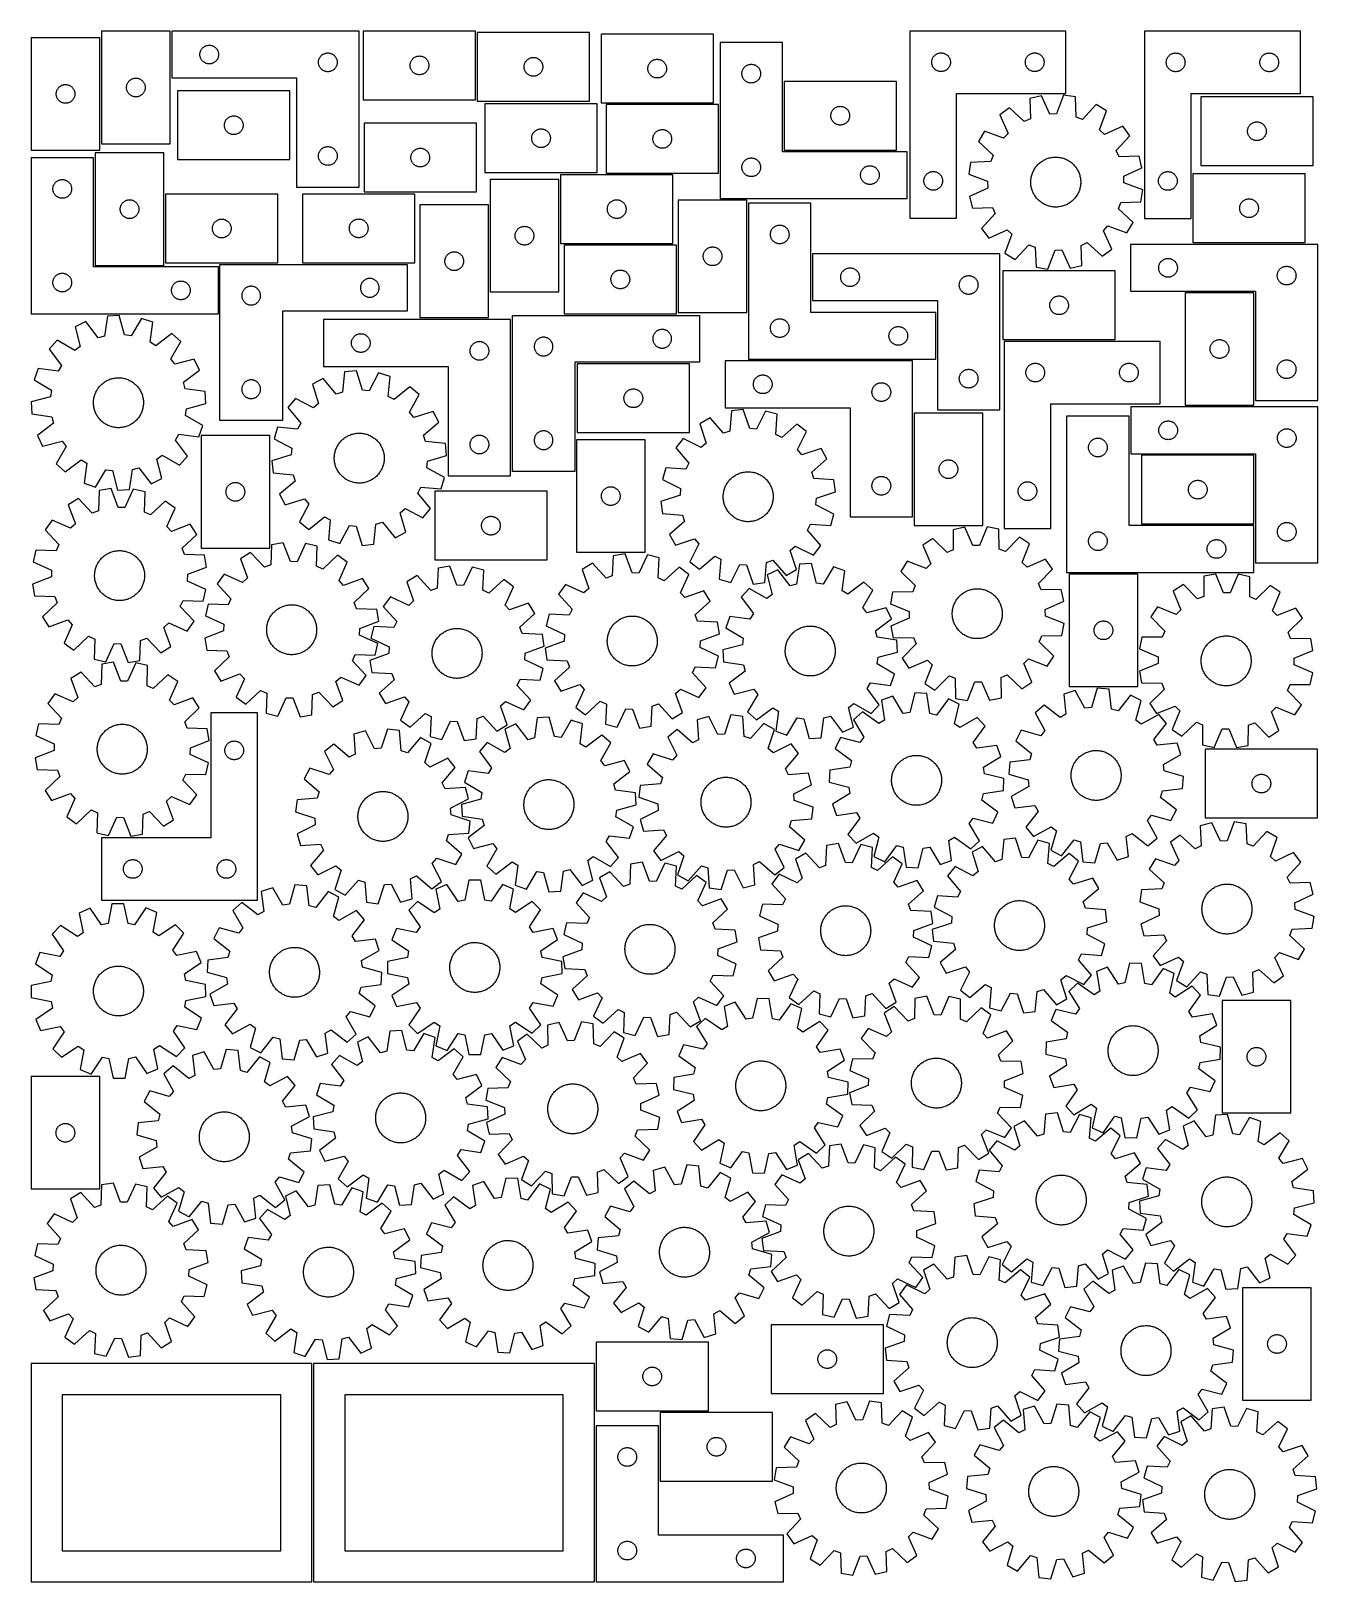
# Model space of a CAD drawing. Header units: millimetres. Extents: x 7 to 1243, y 7 to 1497.
import ezdxf

# ---------------------------------------------------------------- set-up
doc = ezdxf.new("R2010")
doc.units = ezdxf.units.MM
doc.layers.add('CUT', color=7, linetype='CONTINUOUS', true_color=0x000000)

msp = doc.modelspace()

# ---------------------------------------------------------------- linework, layer by layer
at = {"layer": 'CUT'}
for p, q in [((6.696985, 1490.786894), (6.696985, 1382.786894)), ((72.696985, 1490.786894), (6.696985, 1490.786894)), ((72.696985, 1382.786894), (72.696985, 1490.786894)), ((74.286218, 1496.946562), (74.286218, 1388.946562)), ((140.286218, 1496.946562), (74.286218, 1496.946562)), ((140.286218, 1388.946562), (140.286218, 1496.946562)), ((321.801479, 1497.145543), (141.801479, 1497.145543)), ((141.801479, 1497.145543), (141.801479, 1452.145543)), ((321.801479, 1347.145543), (321.801479, 1497.145543)), ((433.887296, 1497.24564), (325.887296, 1497.24564)), ((325.887296, 1497.24564), (325.887296, 1431.24564)), ((433.887296, 1431.24564), (433.887296, 1497.24564)), ((543.414885, 1495.807893), (435.414885, 1495.807893)), ((435.414885, 1495.807893), (435.414885, 1429.807893)), ((543.414885, 1429.807893), (543.414885, 1495.807893)), ((662.36624, 1494.10428), (554.36624, 1494.10428)), ((554.36624, 1494.10428), (554.36624, 1428.10428)), ((662.36624, 1428.10428), (662.36624, 1494.10428)), ((851.197716, 1497.236111), (851.197716, 1317.236111)), ((1001.197716, 1497.236111), (851.197716, 1497.236111)), ((1001.197716, 1437.236111), (1001.197716, 1497.236111)), ((1076.665513, 1497.132107), (1076.665513, 1317.132107)), ((1226.665513, 1497.132107), (1076.665513, 1497.132107)), ((1226.665513, 1437.132107), (1226.665513, 1497.132107)), ((168.820749, 1475.234171), (168.878475, 1475.820278)), ((168.878475, 1475.820278), (168.974412, 1476.401356)), ((168.974412, 1476.401356), (169.108147, 1476.974914)), ((169.108147, 1476.974914), (169.279108, 1477.538498)), ((169.279108, 1477.538498), (169.486563, 1478.089694)), ((169.486563, 1478.089694), (169.729624, 1478.626141)), ((169.729624, 1478.626141), (170.007251, 1479.145543)), ((170.007251, 1479.145543), (170.318253, 1479.645675)), ((170.318253, 1479.645675), (170.661299, 1480.124396)), ((170.661299, 1480.124396), (171.034921, 1480.579655)), ((171.034921, 1480.579655), (171.437518, 1481.009504)), ((171.437518, 1481.009504), (171.867367, 1481.412101)), ((171.867367, 1481.412101), (172.322626, 1481.785723)), ((172.322626, 1481.785723), (172.801347, 1482.128769)), ((172.801347, 1482.128769), (173.301479, 1482.439771)), ((173.301479, 1482.439771), (173.820881, 1482.717397)), ((173.820881, 1482.717397), (174.357328, 1482.960459)), ((174.357328, 1482.960459), (174.908524, 1483.167914)), ((174.908524, 1483.167914), (175.472108, 1483.338875)), ((175.472108, 1483.338875), (176.045666, 1483.47261)), ((176.045666, 1483.47261), (176.626743, 1483.568546)), ((176.626743, 1483.568546), (177.212851, 1483.626273)), ((177.212851, 1483.626273), (177.801479, 1483.645543)), ((177.801479, 1483.645543), (178.390107, 1483.626273)), ((178.390107, 1483.626273), (178.976215, 1483.568546)), ((178.976215, 1483.568546), (179.557292, 1483.47261)), ((179.557292, 1483.47261), (180.130851, 1483.338875)), ((180.130851, 1483.338875), (180.694434, 1483.167914)), ((180.694434, 1483.167914), (181.24563, 1482.960459)), ((181.24563, 1482.960459), (181.782077, 1482.717397)), ((181.782077, 1482.717397), (182.301479, 1482.439771)), ((182.301479, 1482.439771), (182.801611, 1482.128769)), ((182.801611, 1482.128769), (183.280332, 1481.785723)), ((183.280332, 1481.785723), (183.735591, 1481.412101)), ((183.735591, 1481.412101), (184.16544, 1481.009504)), ((184.16544, 1481.009504), (184.568037, 1480.579655)), ((184.568037, 1480.579655), (184.941659, 1480.124396)), ((184.941659, 1480.124396), (185.284706, 1479.645675)), ((185.284706, 1479.645675), (185.595708, 1479.145543)), ((185.595708, 1479.145543), (185.873334, 1478.626141)), ((185.873334, 1478.626141), (186.116395, 1478.089694)), ((186.116395, 1478.089694), (186.32385, 1477.538498)), ((186.32385, 1477.538498), (186.494812, 1476.974914)), ((186.494812, 1476.974914), (186.628547, 1476.401356)), ((186.628547, 1476.401356), (186.724483, 1475.820278)), ((186.724483, 1475.820278), (186.782209, 1475.234171)), ((288.908524, 1475.667914), (289.472108, 1475.838875)), ((289.472108, 1475.838875), (290.045666, 1475.97261)), ((290.045666, 1475.97261), (290.626743, 1476.068546)), ((290.626743, 1476.068546), (291.212851, 1476.126273)), ((291.212851, 1476.126273), (291.801479, 1476.145543)), ((291.801479, 1476.145543), (292.390107, 1476.126273)), ((292.390107, 1476.126273), (292.976215, 1476.068546)), ((292.976215, 1476.068546), (293.557292, 1475.97261)), ((293.557292, 1475.97261), (294.130851, 1475.838875)), ((294.130851, 1475.838875), (294.694434, 1475.667914)), ((728.766021, 1486.274934), (668.766021, 1486.274934)), ((668.766021, 1486.274934), (668.766021, 1336.274934)), ((728.766021, 1381.274934), (728.766021, 1486.274934)), ((877.753565, 1475.551027), (878.304761, 1475.758482)), ((878.304761, 1475.758482), (878.868345, 1475.929444)), ((878.868345, 1475.929444), (879.441903, 1476.063179)), ((879.441903, 1476.063179), (880.02298, 1476.159115)), ((880.02298, 1476.159115), (880.609088, 1476.216842)), ((880.609088, 1476.216842), (881.197716, 1476.236111)), ((881.197716, 1476.236111), (881.786344, 1476.216842)), ((881.786344, 1476.216842), (882.372452, 1476.159115)), ((882.372452, 1476.159115), (882.953529, 1476.063179)), ((882.953529, 1476.063179), (883.527088, 1475.929444)), ((883.527088, 1475.929444), (884.090671, 1475.758482)), ((884.090671, 1475.758482), (884.641867, 1475.551027)), ((967.753565, 1475.551027), (968.304761, 1475.758482)), ((968.304761, 1475.758482), (968.868345, 1475.929444)), ((968.868345, 1475.929444), (969.441903, 1476.063179)), ((969.441903, 1476.063179), (970.02298, 1476.159115)), ((970.02298, 1476.159115), (970.609088, 1476.216842)), ((970.609088, 1476.216842), (971.197716, 1476.236111)), ((971.197716, 1476.236111), (971.786344, 1476.216842)), ((971.786344, 1476.216842), (972.372452, 1476.159115)), ((972.372452, 1476.159115), (972.953529, 1476.063179)), ((972.953529, 1476.063179), (973.527088, 1475.929444)), ((973.527088, 1475.929444), (974.090671, 1475.758482)), ((974.090671, 1475.758482), (974.641867, 1475.551027)), ((1103.772557, 1475.654479), (1104.336141, 1475.82544)), ((1104.336141, 1475.82544), (1104.9097, 1475.959175)), ((1104.9097, 1475.959175), (1105.490777, 1476.055111)), ((1105.490777, 1476.055111), (1106.076884, 1476.112838)), ((1106.076884, 1476.112838), (1106.665513, 1476.132107)), ((1106.665513, 1476.132107), (1107.254141, 1476.112838)), ((1107.254141, 1476.112838), (1107.840248, 1476.055111)), ((1107.840248, 1476.055111), (1108.421325, 1475.959175)), ((1108.421325, 1475.959175), (1108.994884, 1475.82544)), ((1108.994884, 1475.82544), (1109.558468, 1475.654479)), ((1193.772557, 1475.654479), (1194.336141, 1475.82544)), ((1194.336141, 1475.82544), (1194.9097, 1475.959175)), ((1194.9097, 1475.959175), (1195.490777, 1476.055111)), ((1195.490777, 1476.055111), (1196.076884, 1476.112838)), ((1196.076884, 1476.112838), (1196.665513, 1476.132107)), ((1196.665513, 1476.132107), (1197.254141, 1476.112838)), ((1197.254141, 1476.112838), (1197.840248, 1476.055111)), ((1197.840248, 1476.055111), (1198.421325, 1475.959175)), ((1198.421325, 1475.959175), (1198.994884, 1475.82544)), ((1198.994884, 1475.82544), (1199.558468, 1475.654479)), ((168.801479, 1474.645543), (168.820749, 1475.234171)), ((168.820749, 1474.056915), (168.801479, 1474.645543)), ((168.878475, 1473.470807), (168.820749, 1474.056915)), ((168.974412, 1472.88973), (168.878475, 1473.470807)), ((169.108147, 1472.316171), (168.974412, 1472.88973)), ((169.279108, 1471.752588), (169.108147, 1472.316171)), ((169.486563, 1471.201392), (169.279108, 1471.752588)), ((169.729624, 1470.664945), (169.486563, 1471.201392)), ((170.007251, 1470.145543), (169.729624, 1470.664945)), ((170.318253, 1469.645411), (170.007251, 1470.145543)), ((170.661299, 1469.16669), (170.318253, 1469.645411)), ((171.034921, 1468.71143), (170.661299, 1469.16669)), ((171.437518, 1468.281582), (171.034921, 1468.71143)), ((171.867367, 1467.878984), (171.437518, 1468.281582)), ((172.322626, 1467.505363), (171.867367, 1467.878984)), ((172.801347, 1467.162316), (172.322626, 1467.505363)), ((173.301479, 1466.851314), (172.801347, 1467.162316)), ((173.820881, 1466.573688), (173.301479, 1466.851314)), ((174.357328, 1466.330627), (173.820881, 1466.573688)), ((174.908524, 1466.123172), (174.357328, 1466.330627)), ((175.472108, 1465.95221), (174.908524, 1466.123172)), ((176.045666, 1465.818475), (175.472108, 1465.95221)), ((176.626743, 1465.722539), (176.045666, 1465.818475)), ((177.212851, 1465.664812), (176.626743, 1465.722539)), ((177.801479, 1465.645543), (177.212851, 1465.664812)), ((178.390107, 1465.664812), (177.801479, 1465.645543)), ((178.976215, 1465.722539), (178.390107, 1465.664812)), ((179.557292, 1465.818475), (178.976215, 1465.722539)), ((180.130851, 1465.95221), (179.557292, 1465.818475)), ((180.694434, 1466.123172), (180.130851, 1465.95221)), ((181.24563, 1466.330627), (180.694434, 1466.123172)), ((181.782077, 1466.573688), (181.24563, 1466.330627)), ((182.301479, 1466.851314), (181.782077, 1466.573688)), ((182.801611, 1467.162316), (182.301479, 1466.851314)), ((183.280332, 1467.505363), (182.801611, 1467.162316)), ((183.735591, 1467.878984), (183.280332, 1467.505363)), ((184.16544, 1468.281582), (183.735591, 1467.878984)), ((184.568037, 1468.71143), (184.16544, 1468.281582)), ((184.941659, 1469.16669), (184.568037, 1468.71143)), ((185.284706, 1469.645411), (184.941659, 1469.16669)), ((185.595708, 1470.145543), (185.284706, 1469.645411)), ((185.873334, 1470.664945), (185.595708, 1470.145543)), ((186.116395, 1471.201392), (185.873334, 1470.664945)), ((186.32385, 1471.752588), (186.116395, 1471.201392)), ((186.494812, 1472.316171), (186.32385, 1471.752588)), ((186.628547, 1472.88973), (186.494812, 1472.316171)), ((186.724483, 1473.470807), (186.628547, 1472.88973)), ((186.782209, 1474.056915), (186.724483, 1473.470807)), ((186.782209, 1475.234171), (186.801479, 1474.645543)), ((186.801479, 1474.645543), (186.782209, 1474.056915)), ((282.801479, 1467.145543), (282.820749, 1467.734171)), ((282.820749, 1466.556915), (282.801479, 1467.145543)), ((282.820749, 1467.734171), (282.878475, 1468.320278)), ((282.878475, 1465.970807), (282.820749, 1466.556915)), ((282.878475, 1468.320278), (282.974412, 1468.901356)), ((282.974412, 1465.38973), (282.878475, 1465.970807)), ((282.974412, 1468.901356), (283.108147, 1469.474914)), ((283.108147, 1464.816171), (282.974412, 1465.38973)), ((283.108147, 1469.474914), (283.279108, 1470.038498)), ((283.279108, 1464.252588), (283.108147, 1464.816171)), ((283.279108, 1470.038498), (283.486563, 1470.589694)), ((283.486563, 1463.701392), (283.279108, 1464.252588)), ((283.486563, 1470.589694), (283.729624, 1471.126141)), ((283.729624, 1463.164945), (283.486563, 1463.701392)), ((283.729624, 1471.126141), (284.007251, 1471.645543)), ((284.007251, 1462.645543), (283.729624, 1463.164945)), ((284.007251, 1471.645543), (284.318253, 1472.145675)), ((284.318253, 1462.145411), (284.007251, 1462.645543)), ((284.318253, 1472.145675), (284.661299, 1472.624396)), ((284.661299, 1461.66669), (284.318253, 1462.145411)), ((284.661299, 1472.624396), (285.034921, 1473.079655)), ((285.034921, 1461.21143), (284.661299, 1461.66669)), ((285.034921, 1473.079655), (285.437518, 1473.509504)), ((285.437518, 1460.781582), (285.034921, 1461.21143)), ((285.437518, 1473.509504), (285.867367, 1473.912101)), ((285.867367, 1473.912101), (286.322626, 1474.285723)), ((286.322626, 1474.285723), (286.801347, 1474.628769)), ((286.801347, 1474.628769), (287.301479, 1474.939771)), ((287.301479, 1474.939771), (287.820881, 1475.217397)), ((287.820881, 1475.217397), (288.357328, 1475.460459)), ((288.357328, 1475.460459), (288.908524, 1475.667914)), ((294.694434, 1475.667914), (295.24563, 1475.460459)), ((295.24563, 1475.460459), (295.782077, 1475.217397)), ((295.782077, 1475.217397), (296.301479, 1474.939771)), ((296.301479, 1474.939771), (296.801611, 1474.628769)), ((296.801611, 1474.628769), (297.280332, 1474.285723)), ((297.280332, 1474.285723), (297.735591, 1473.912101)), ((297.735591, 1473.912101), (298.16544, 1473.509504)), ((298.16544, 1473.509504), (298.568037, 1473.079655)), ((298.568037, 1461.21143), (298.16544, 1460.781582)), ((298.568037, 1473.079655), (298.941659, 1472.624396)), ((298.941659, 1461.66669), (298.568037, 1461.21143)), ((298.941659, 1472.624396), (299.284706, 1472.145675)), ((299.284706, 1462.145411), (298.941659, 1461.66669)), ((299.284706, 1472.145675), (299.595708, 1471.645543)), ((299.595708, 1462.645543), (299.284706, 1462.145411)), ((299.595708, 1471.645543), (299.873334, 1471.126141)), ((299.873334, 1463.164945), (299.595708, 1462.645543)), ((299.873334, 1471.126141), (300.116395, 1470.589694)), ((300.116395, 1463.701392), (299.873334, 1463.164945)), ((300.116395, 1470.589694), (300.32385, 1470.038498)), ((300.32385, 1464.252588), (300.116395, 1463.701392)), ((300.32385, 1470.038498), (300.494812, 1469.474914)), ((300.494812, 1464.816171), (300.32385, 1464.252588)), ((300.494812, 1469.474914), (300.628547, 1468.901356)), ((300.628547, 1465.38973), (300.494812, 1464.816171)), ((300.628547, 1468.901356), (300.724483, 1468.320278)), ((300.724483, 1465.970807), (300.628547, 1465.38973)), ((300.724483, 1468.320278), (300.782209, 1467.734171)), ((300.782209, 1466.556915), (300.724483, 1465.970807)), ((300.782209, 1467.734171), (300.801479, 1467.145543)), ((300.801479, 1467.145543), (300.782209, 1466.556915)), ((370.887296, 1464.24564), (370.906565, 1464.834268)), ((370.906565, 1463.657012), (370.887296, 1464.24564)), ((370.906565, 1464.834268), (370.964292, 1465.420376)), ((370.964292, 1463.070904), (370.906565, 1463.657012)), ((370.964292, 1465.420376), (371.060228, 1466.001453)), ((371.060228, 1462.489827), (370.964292, 1463.070904)), ((371.060228, 1466.001453), (371.193963, 1466.575011)), ((371.193963, 1461.916269), (371.060228, 1462.489827)), ((371.193963, 1466.575011), (371.364924, 1467.138595)), ((371.364924, 1461.352685), (371.193963, 1461.916269)), ((371.364924, 1467.138595), (371.57238, 1467.689791)), ((371.57238, 1460.801489), (371.364924, 1461.352685)), ((371.57238, 1467.689791), (371.815441, 1468.226238)), ((371.815441, 1468.226238), (372.093067, 1468.74564)), ((372.093067, 1468.74564), (372.404069, 1469.245772)), ((372.404069, 1469.245772), (372.747115, 1469.724493)), ((372.747115, 1469.724493), (373.120737, 1470.179752)), ((373.120737, 1470.179752), (373.523335, 1470.609601)), ((373.523335, 1470.609601), (373.953183, 1471.012198)), ((373.953183, 1471.012198), (374.408443, 1471.38582)), ((374.408443, 1471.38582), (374.887163, 1471.728866)), ((374.887163, 1471.728866), (375.387296, 1472.039869)), ((375.387296, 1472.039869), (375.906697, 1472.317495)), ((375.906697, 1472.317495), (376.443145, 1472.560556)), ((376.443145, 1472.560556), (376.99434, 1472.768011)), ((376.99434, 1472.768011), (377.557924, 1472.938972)), ((377.557924, 1472.938972), (378.131483, 1473.072707)), ((378.131483, 1473.072707), (378.71256, 1473.168644)), ((378.71256, 1473.168644), (379.298667, 1473.22637)), ((379.298667, 1473.22637), (379.887296, 1473.24564)), ((379.887296, 1473.24564), (380.475924, 1473.22637)), ((380.475924, 1473.22637), (381.062031, 1473.168644)), ((381.062031, 1473.168644), (381.643108, 1473.072707)), ((381.643108, 1473.072707), (382.216667, 1472.938972)), ((382.216667, 1472.938972), (382.780251, 1472.768011)), ((382.780251, 1472.768011), (383.331446, 1472.560556)), ((383.331446, 1472.560556), (383.867894, 1472.317495)), ((383.867894, 1472.317495), (384.387296, 1472.039869)), ((384.387296, 1472.039869), (384.887428, 1471.728866)), ((384.887428, 1471.728866), (385.366148, 1471.38582)), ((385.366148, 1471.38582), (385.821408, 1471.012198)), ((385.821408, 1471.012198), (386.251257, 1470.609601)), ((386.251257, 1470.609601), (386.653854, 1470.179752)), ((386.653854, 1470.179752), (387.027476, 1469.724493)), ((387.027476, 1469.724493), (387.370522, 1469.245772)), ((387.370522, 1469.245772), (387.681524, 1468.74564)), ((387.681524, 1468.74564), (387.95915, 1468.226238)), ((387.95915, 1468.226238), (388.202211, 1467.689791)), ((388.202211, 1467.689791), (388.409667, 1467.138595)), ((388.409667, 1461.352685), (388.202211, 1460.801489)), ((388.409667, 1467.138595), (388.580628, 1466.575011)), ((388.580628, 1461.916269), (388.409667, 1461.352685)), ((388.580628, 1466.575011), (388.714363, 1466.001453)), ((388.714363, 1462.489827), (388.580628, 1461.916269)), ((388.714363, 1466.001453), (388.810299, 1465.420376)), ((388.810299, 1463.070904), (388.714363, 1462.489827)), ((388.810299, 1465.420376), (388.868026, 1464.834268)), ((388.868026, 1463.657012), (388.810299, 1463.070904)), ((388.868026, 1464.834268), (388.887296, 1464.24564)), ((388.887296, 1464.24564), (388.868026, 1463.657012)), ((480.414885, 1462.807893), (480.434155, 1463.396521)), ((480.434155, 1462.219265), (480.414885, 1462.807893)), ((480.434155, 1463.396521), (480.491882, 1463.982629)), ((480.491882, 1461.633157), (480.434155, 1462.219265)), ((480.491882, 1463.982629), (480.587818, 1464.563706)), ((480.587818, 1461.05208), (480.491882, 1461.633157)), ((480.587818, 1464.563706), (480.721553, 1465.137264)), ((480.721553, 1460.478521), (480.587818, 1461.05208)), ((480.721553, 1465.137264), (480.892514, 1465.700848)), ((480.892514, 1465.700848), (481.099969, 1466.252044)), ((481.099969, 1466.252044), (481.343031, 1466.788491)), ((481.343031, 1466.788491), (481.620657, 1467.307893)), ((481.620657, 1467.307893), (481.931659, 1467.808025)), ((481.931659, 1467.808025), (482.274705, 1468.286746)), ((482.274705, 1468.286746), (482.648327, 1468.742005)), ((482.648327, 1468.742005), (483.050924, 1469.171854)), ((483.050924, 1469.171854), (483.480773, 1469.574451)), ((483.480773, 1469.574451), (483.936032, 1469.948073)), ((483.936032, 1469.948073), (484.414753, 1470.291119)), ((484.414753, 1470.291119), (484.914885, 1470.602121)), ((484.914885, 1470.602121), (485.434287, 1470.879747)), ((485.434287, 1470.879747), (485.970734, 1471.122809)), ((485.970734, 1471.122809), (486.52193, 1471.330264)), ((486.52193, 1471.330264), (487.085514, 1471.501225)), ((487.085514, 1471.501225), (487.659072, 1471.63496)), ((487.659072, 1471.63496), (488.24015, 1471.730897)), ((488.24015, 1471.730897), (488.826257, 1471.788623)), ((488.826257, 1471.788623), (489.414885, 1471.807893)), ((489.414885, 1471.807893), (490.003513, 1471.788623)), ((490.003513, 1471.788623), (490.589621, 1471.730897)), ((490.589621, 1471.730897), (491.170698, 1471.63496)), ((491.170698, 1471.63496), (491.744257, 1471.501225)), ((491.744257, 1471.501225), (492.30784, 1471.330264)), ((492.30784, 1471.330264), (492.859036, 1471.122809)), ((492.859036, 1471.122809), (493.395483, 1470.879747)), ((493.395483, 1470.879747), (493.914885, 1470.602121)), ((493.914885, 1470.602121), (494.415017, 1470.291119)), ((494.415017, 1470.291119), (494.893738, 1469.948073)), ((494.893738, 1469.948073), (495.348998, 1469.574451)), ((495.348998, 1469.574451), (495.778846, 1469.171854)), ((495.778846, 1469.171854), (496.181444, 1468.742005)), ((496.181444, 1468.742005), (496.555065, 1468.286746)), ((496.555065, 1468.286746), (496.898112, 1467.808025)), ((496.898112, 1467.808025), (497.209114, 1467.307893)), ((497.209114, 1467.307893), (497.48674, 1466.788491)), ((497.48674, 1466.788491), (497.729801, 1466.252044)), ((497.729801, 1466.252044), (497.937256, 1465.700848)), ((497.937256, 1465.700848), (498.108218, 1465.137264)), ((498.108218, 1465.137264), (498.241953, 1464.563706)), ((498.241953, 1461.05208), (498.108218, 1460.478521)), ((498.241953, 1464.563706), (498.337889, 1463.982629)), ((498.337889, 1461.633157), (498.241953, 1461.05208)), ((498.337889, 1463.982629), (498.395616, 1463.396521)), ((498.395616, 1462.219265), (498.337889, 1461.633157)), ((498.395616, 1463.396521), (498.414885, 1462.807893)), ((498.414885, 1462.807893), (498.395616, 1462.219265)), ((599.36624, 1461.10428), (599.38551, 1461.692908)), ((599.38551, 1460.515651), (599.36624, 1461.10428)), ((599.38551, 1461.692908), (599.443236, 1462.279015)), ((599.443236, 1462.279015), (599.539173, 1462.860092)), ((599.539173, 1462.860092), (599.672908, 1463.433651)), ((599.672908, 1463.433651), (599.843869, 1463.997235)), ((599.843869, 1463.997235), (600.051324, 1464.54843)), ((600.051324, 1464.54843), (600.294386, 1465.084878)), ((600.294386, 1465.084878), (600.572012, 1465.60428)), ((600.572012, 1465.60428), (600.883014, 1466.104412)), ((600.883014, 1466.104412), (601.22606, 1466.583132)), ((601.22606, 1466.583132), (601.599682, 1467.038392)), ((601.599682, 1467.038392), (602.002279, 1467.468241)), ((602.002279, 1467.468241), (602.432128, 1467.870838)), ((602.432128, 1467.870838), (602.887387, 1468.24446)), ((602.887387, 1468.24446), (603.366108, 1468.587506)), ((603.366108, 1468.587506), (603.86624, 1468.898508)), ((603.86624, 1468.898508), (604.385642, 1469.176134)), ((604.385642, 1469.176134), (604.922089, 1469.419195)), ((604.922089, 1469.419195), (605.473285, 1469.626651)), ((605.473285, 1469.626651), (606.036869, 1469.797612)), ((606.036869, 1469.797612), (606.610427, 1469.931347)), ((606.610427, 1469.931347), (607.191505, 1470.027283)), ((607.191505, 1470.027283), (607.777612, 1470.08501)), ((607.777612, 1470.08501), (608.36624, 1470.10428)), ((608.36624, 1470.10428), (608.954868, 1470.08501)), ((608.954868, 1470.08501), (609.540976, 1470.027283)), ((609.540976, 1470.027283), (610.122053, 1469.931347)), ((610.122053, 1469.931347), (610.695612, 1469.797612)), ((610.695612, 1469.797612), (611.259195, 1469.626651)), ((611.259195, 1469.626651), (611.810391, 1469.419195)), ((611.810391, 1469.419195), (612.346838, 1469.176134)), ((612.346838, 1469.176134), (612.86624, 1468.898508)), ((612.86624, 1468.898508), (613.366372, 1468.587506)), ((613.366372, 1468.587506), (613.845093, 1468.24446)), ((613.845093, 1468.24446), (614.300353, 1467.870838)), ((614.300353, 1467.870838), (614.730201, 1467.468241)), ((614.730201, 1467.468241), (615.132799, 1467.038392)), ((615.132799, 1467.038392), (615.50642, 1466.583132)), ((615.50642, 1466.583132), (615.849467, 1466.104412)), ((615.849467, 1466.104412), (616.160469, 1465.60428)), ((616.160469, 1465.60428), (616.438095, 1465.084878)), ((616.438095, 1465.084878), (616.681156, 1464.54843)), ((616.681156, 1464.54843), (616.888611, 1463.997235)), ((616.888611, 1463.997235), (617.059573, 1463.433651)), ((617.059573, 1463.433651), (617.193308, 1462.860092)), ((617.193308, 1462.860092), (617.289244, 1462.279015)), ((617.289244, 1462.279015), (617.346971, 1461.692908)), ((617.346971, 1461.692908), (617.36624, 1461.10428)), ((617.36624, 1461.10428), (617.346971, 1460.515651)), ((690.971792, 1460.774934), (691.282794, 1461.275066)), ((691.282794, 1461.275066), (691.625841, 1461.753787)), ((691.625841, 1461.753787), (691.999463, 1462.209046)), ((691.999463, 1462.209046), (692.40206, 1462.638895)), ((692.40206, 1462.638895), (692.831908, 1463.041492)), ((692.831908, 1463.041492), (693.287168, 1463.415114)), ((693.287168, 1463.415114), (693.765889, 1463.75816)), ((693.765889, 1463.75816), (694.266021, 1464.069162)), ((694.266021, 1464.069162), (694.785423, 1464.346788)), ((694.785423, 1464.346788), (695.32187, 1464.589849)), ((695.32187, 1464.589849), (695.873066, 1464.797305)), ((695.873066, 1464.797305), (696.436649, 1464.968266)), ((696.436649, 1464.968266), (697.010208, 1465.102001)), ((697.010208, 1465.102001), (697.591285, 1465.197937)), ((697.591285, 1465.197937), (698.177393, 1465.255664)), ((698.177393, 1465.255664), (698.766021, 1465.274934)), ((698.766021, 1465.274934), (699.354649, 1465.255664)), ((699.354649, 1465.255664), (699.940757, 1465.197937)), ((699.940757, 1465.197937), (700.521834, 1465.102001)), ((700.521834, 1465.102001), (701.095392, 1464.968266)), ((701.095392, 1464.968266), (701.658976, 1464.797305)), ((701.658976, 1464.797305), (702.210172, 1464.589849)), ((702.210172, 1464.589849), (702.746619, 1464.346788)), ((702.746619, 1464.346788), (703.266021, 1464.069162)), ((703.266021, 1464.069162), (703.766153, 1463.75816)), ((703.766153, 1463.75816), (704.244874, 1463.415114)), ((704.244874, 1463.415114), (704.700133, 1463.041492)), ((704.700133, 1463.041492), (705.129982, 1462.638895)), ((705.129982, 1462.638895), (705.532579, 1462.209046)), ((705.532579, 1462.209046), (705.906201, 1461.753787)), ((705.906201, 1461.753787), (706.249247, 1461.275066)), ((706.249247, 1461.275066), (706.560249, 1460.774934)), ((872.197716, 1467.236111), (872.216986, 1467.824739)), ((872.216986, 1466.647483), (872.197716, 1467.236111)), ((872.216986, 1467.824739), (872.274712, 1468.410847)), ((872.274712, 1466.061376), (872.216986, 1466.647483)), ((872.274712, 1468.410847), (872.370649, 1468.991924)), ((872.370649, 1465.480298), (872.274712, 1466.061376)), ((872.370649, 1468.991924), (872.504384, 1469.565483)), ((872.504384, 1464.90674), (872.370649, 1465.480298)), ((872.504384, 1469.565483), (872.675345, 1470.129066)), ((872.675345, 1464.343156), (872.504384, 1464.90674)), ((872.675345, 1470.129066), (872.8828, 1470.680262)), ((872.8828, 1463.79196), (872.675345, 1464.343156)), ((872.8828, 1470.680262), (873.125862, 1471.216709)), ((873.125862, 1463.255513), (872.8828, 1463.79196)), ((873.125862, 1471.216709), (873.403488, 1471.736111)), ((873.403488, 1462.736111), (873.125862, 1463.255513)), ((873.403488, 1471.736111), (873.71449, 1472.236243)), ((873.71449, 1462.235979), (873.403488, 1462.736111)), ((873.71449, 1472.236243), (874.057536, 1472.714964)), ((874.057536, 1461.757258), (873.71449, 1462.235979)), ((874.057536, 1472.714964), (874.431158, 1473.170224)), ((874.431158, 1461.301999), (874.057536, 1461.757258)), ((874.431158, 1473.170224), (874.833755, 1473.600072)), ((874.833755, 1460.87215), (874.431158, 1461.301999)), ((874.833755, 1473.600072), (875.263604, 1474.00267)), ((875.263604, 1460.469553), (874.833755, 1460.87215)), ((875.263604, 1474.00267), (875.718863, 1474.376291)), ((875.718863, 1474.376291), (876.197584, 1474.719338)), ((876.197584, 1474.719338), (876.697716, 1475.03034)), ((876.697716, 1475.03034), (877.217118, 1475.307966)), ((877.217118, 1475.307966), (877.753565, 1475.551027)), ((884.641867, 1475.551027), (885.178314, 1475.307966)), ((885.178314, 1475.307966), (885.697716, 1475.03034)), ((885.697716, 1475.03034), (886.197848, 1474.719338)), ((886.197848, 1474.719338), (886.676569, 1474.376291)), ((886.676569, 1474.376291), (887.131829, 1474.00267)), ((887.131829, 1474.00267), (887.561677, 1473.600072)), ((887.561677, 1460.87215), (887.131829, 1460.469553)), ((887.561677, 1473.600072), (887.964274, 1473.170224)), ((887.964274, 1461.301999), (887.561677, 1460.87215)), ((887.964274, 1473.170224), (888.337896, 1472.714964)), ((888.337896, 1461.757258), (887.964274, 1461.301999)), ((888.337896, 1472.714964), (888.680943, 1472.236243)), ((888.680943, 1462.235979), (888.337896, 1461.757258)), ((888.680943, 1472.236243), (888.991945, 1471.736111)), ((888.991945, 1462.736111), (888.680943, 1462.235979)), ((888.991945, 1471.736111), (889.269571, 1471.216709)), ((889.269571, 1463.255513), (888.991945, 1462.736111)), ((889.269571, 1471.216709), (889.512632, 1470.680262)), ((889.512632, 1463.79196), (889.269571, 1463.255513)), ((889.512632, 1470.680262), (889.720087, 1470.129066)), ((889.720087, 1464.343156), (889.512632, 1463.79196)), ((889.720087, 1470.129066), (889.891049, 1469.565483)), ((889.891049, 1464.90674), (889.720087, 1464.343156)), ((889.891049, 1469.565483), (890.024784, 1468.991924)), ((890.024784, 1465.480298), (889.891049, 1464.90674)), ((890.024784, 1468.991924), (890.12072, 1468.410847)), ((890.12072, 1466.061376), (890.024784, 1465.480298)), ((890.12072, 1468.410847), (890.178447, 1467.824739)), ((890.178447, 1466.647483), (890.12072, 1466.061376)), ((890.178447, 1467.824739), (890.197716, 1467.236111)), ((890.197716, 1467.236111), (890.178447, 1466.647483)), ((962.197716, 1467.236111), (962.216986, 1467.824739)), ((962.216986, 1466.647483), (962.197716, 1467.236111)), ((962.216986, 1467.824739), (962.274712, 1468.410847)), ((962.274712, 1466.061376), (962.216986, 1466.647483)), ((962.274712, 1468.410847), (962.370649, 1468.991924)), ((962.370649, 1465.480298), (962.274712, 1466.061376)), ((962.370649, 1468.991924), (962.504384, 1469.565483)), ((962.504384, 1464.90674), (962.370649, 1465.480298)), ((962.504384, 1469.565483), (962.675345, 1470.129066)), ((962.675345, 1464.343156), (962.504384, 1464.90674)), ((962.675345, 1470.129066), (962.8828, 1470.680262)), ((962.8828, 1463.79196), (962.675345, 1464.343156)), ((962.8828, 1470.680262), (963.125862, 1471.216709)), ((963.125862, 1463.255513), (962.8828, 1463.79196)), ((963.125862, 1471.216709), (963.403488, 1471.736111)), ((963.403488, 1462.736111), (963.125862, 1463.255513)), ((963.403488, 1471.736111), (963.71449, 1472.236243)), ((963.71449, 1462.235979), (963.403488, 1462.736111)), ((963.71449, 1472.236243), (964.057536, 1472.714964)), ((964.057536, 1461.757258), (963.71449, 1462.235979)), ((964.057536, 1472.714964), (964.431158, 1473.170224)), ((964.431158, 1461.301999), (964.057536, 1461.757258)), ((964.431158, 1473.170224), (964.833755, 1473.600072)), ((964.833755, 1460.87215), (964.431158, 1461.301999)), ((964.833755, 1473.600072), (965.263604, 1474.00267)), ((965.263604, 1460.469553), (964.833755, 1460.87215)), ((965.263604, 1474.00267), (965.718863, 1474.376291)), ((965.718863, 1474.376291), (966.197584, 1474.719338)), ((966.197584, 1474.719338), (966.697716, 1475.03034)), ((966.697716, 1475.03034), (967.217118, 1475.307966)), ((967.217118, 1475.307966), (967.753565, 1475.551027)), ((974.641867, 1475.551027), (975.178314, 1475.307966)), ((975.178314, 1475.307966), (975.697716, 1475.03034)), ((975.697716, 1475.03034), (976.197848, 1474.719338)), ((976.197848, 1474.719338), (976.676569, 1474.376291)), ((976.676569, 1474.376291), (977.131829, 1474.00267)), ((977.131829, 1474.00267), (977.561677, 1473.600072)), ((977.561677, 1460.87215), (977.131829, 1460.469553)), ((977.561677, 1473.600072), (977.964274, 1473.170224)), ((977.964274, 1461.301999), (977.561677, 1460.87215)), ((977.964274, 1473.170224), (978.337896, 1472.714964)), ((978.337896, 1461.757258), (977.964274, 1461.301999)), ((978.337896, 1472.714964), (978.680943, 1472.236243)), ((978.680943, 1462.235979), (978.337896, 1461.757258)), ((978.680943, 1472.236243), (978.991945, 1471.736111)), ((978.991945, 1462.736111), (978.680943, 1462.235979)), ((978.991945, 1471.736111), (979.269571, 1471.216709)), ((979.269571, 1463.255513), (978.991945, 1462.736111)), ((979.269571, 1471.216709), (979.512632, 1470.680262)), ((979.512632, 1463.79196), (979.269571, 1463.255513)), ((979.512632, 1470.680262), (979.720087, 1470.129066)), ((979.720087, 1464.343156), (979.512632, 1463.79196)), ((979.720087, 1470.129066), (979.891049, 1469.565483)), ((979.891049, 1464.90674), (979.720087, 1464.343156)), ((979.891049, 1469.565483), (980.024784, 1468.991924)), ((980.024784, 1465.480298), (979.891049, 1464.90674)), ((980.024784, 1468.991924), (980.12072, 1468.410847)), ((980.12072, 1466.061376), (980.024784, 1465.480298)), ((980.12072, 1468.410847), (980.178447, 1467.824739)), ((980.178447, 1466.647483), (980.12072, 1466.061376)), ((980.178447, 1467.824739), (980.197716, 1467.236111)), ((980.197716, 1467.236111), (980.178447, 1466.647483)), ((1097.665513, 1467.132107), (1097.684782, 1467.720736)), ((1097.684782, 1466.543479), (1097.665513, 1467.132107)), ((1097.684782, 1467.720736), (1097.742509, 1468.306843)), ((1097.742509, 1465.957372), (1097.684782, 1466.543479)), ((1097.742509, 1468.306843), (1097.838445, 1468.88792)), ((1097.838445, 1465.376294), (1097.742509, 1465.957372)), ((1097.838445, 1468.88792), (1097.97218, 1469.461479)), ((1097.97218, 1464.802736), (1097.838445, 1465.376294)), ((1097.97218, 1469.461479), (1098.143141, 1470.025063)), ((1098.143141, 1464.239152), (1097.97218, 1464.802736)), ((1098.143141, 1470.025063), (1098.350597, 1470.576258)), ((1098.350597, 1463.687956), (1098.143141, 1464.239152)), ((1098.350597, 1470.576258), (1098.593658, 1471.112706)), ((1098.593658, 1463.151509), (1098.350597, 1463.687956)), ((1098.593658, 1471.112706), (1098.871284, 1471.632107)), ((1098.871284, 1462.632107), (1098.593658, 1463.151509)), ((1098.871284, 1471.632107), (1099.182286, 1472.132239)), ((1099.182286, 1462.131975), (1098.871284, 1462.632107)), ((1099.182286, 1472.132239), (1099.525332, 1472.61096)), ((1099.525332, 1461.653254), (1099.182286, 1462.131975)), ((1099.525332, 1472.61096), (1099.898954, 1473.06622)), ((1099.898954, 1461.197995), (1099.525332, 1461.653254)), ((1099.898954, 1473.06622), (1100.301552, 1473.496068)), ((1100.301552, 1460.768146), (1099.898954, 1461.197995)), ((1100.301552, 1473.496068), (1100.7314, 1473.898666)), ((1100.7314, 1473.898666), (1101.18666, 1474.272287)), ((1101.18666, 1474.272287), (1101.66538, 1474.615334)), ((1101.66538, 1474.615334), (1102.165513, 1474.926336)), ((1102.165513, 1474.926336), (1102.684914, 1475.203962)), ((1102.684914, 1475.203962), (1103.221362, 1475.447023)), ((1103.221362, 1475.447023), (1103.772557, 1475.654479)), ((1109.558468, 1475.654479), (1110.109663, 1475.447023)), ((1110.109663, 1475.447023), (1110.646111, 1475.203962)), ((1110.646111, 1475.203962), (1111.165513, 1474.926336)), ((1111.165513, 1474.926336), (1111.665645, 1474.615334)), ((1111.665645, 1474.615334), (1112.144365, 1474.272287)), ((1112.144365, 1474.272287), (1112.599625, 1473.898666)), ((1112.599625, 1473.898666), (1113.029474, 1473.496068)), ((1113.029474, 1473.496068), (1113.432071, 1473.06622)), ((1113.432071, 1461.197995), (1113.029474, 1460.768146)), ((1113.432071, 1473.06622), (1113.805693, 1472.61096)), ((1113.805693, 1461.653254), (1113.432071, 1461.197995)), ((1113.805693, 1472.61096), (1114.148739, 1472.132239)), ((1114.148739, 1462.131975), (1113.805693, 1461.653254)), ((1114.148739, 1472.132239), (1114.459741, 1471.632107)), ((1114.459741, 1462.632107), (1114.148739, 1462.131975)), ((1114.459741, 1471.632107), (1114.737367, 1471.112706)), ((1114.737367, 1463.151509), (1114.459741, 1462.632107)), ((1114.737367, 1471.112706), (1114.980428, 1470.576258)), ((1114.980428, 1463.687956), (1114.737367, 1463.151509)), ((1114.980428, 1470.576258), (1115.187884, 1470.025063)), ((1115.187884, 1464.239152), (1114.980428, 1463.687956)), ((1115.187884, 1470.025063), (1115.358845, 1469.461479)), ((1115.358845, 1464.802736), (1115.187884, 1464.239152)), ((1115.358845, 1469.461479), (1115.49258, 1468.88792)), ((1115.49258, 1465.376294), (1115.358845, 1464.802736)), ((1115.49258, 1468.88792), (1115.588516, 1468.306843)), ((1115.588516, 1465.957372), (1115.49258, 1465.376294)), ((1115.588516, 1468.306843), (1115.646243, 1467.720736)), ((1115.646243, 1466.543479), (1115.588516, 1465.957372)), ((1115.646243, 1467.720736), (1115.665513, 1467.132107)), ((1115.665513, 1467.132107), (1115.646243, 1466.543479)), ((1187.665513, 1467.132107), (1187.684782, 1467.720736)), ((1187.684782, 1466.543479), (1187.665513, 1467.132107)), ((1187.684782, 1467.720736), (1187.742509, 1468.306843)), ((1187.742509, 1465.957372), (1187.684782, 1466.543479)), ((1187.742509, 1468.306843), (1187.838445, 1468.88792)), ((1187.838445, 1465.376294), (1187.742509, 1465.957372)), ((1187.838445, 1468.88792), (1187.97218, 1469.461479)), ((1187.97218, 1464.802736), (1187.838445, 1465.376294)), ((1187.97218, 1469.461479), (1188.143141, 1470.025063)), ((1188.143141, 1464.239152), (1187.97218, 1464.802736)), ((1188.143141, 1470.025063), (1188.350597, 1470.576258)), ((1188.350597, 1463.687956), (1188.143141, 1464.239152)), ((1188.350597, 1470.576258), (1188.593658, 1471.112706)), ((1188.593658, 1463.151509), (1188.350597, 1463.687956)), ((1188.593658, 1471.112706), (1188.871284, 1471.632107)), ((1188.871284, 1462.632107), (1188.593658, 1463.151509)), ((1188.871284, 1471.632107), (1189.182286, 1472.132239)), ((1189.182286, 1462.131975), (1188.871284, 1462.632107)), ((1189.182286, 1472.132239), (1189.525332, 1472.61096)), ((1189.525332, 1461.653254), (1189.182286, 1462.131975)), ((1189.525332, 1472.61096), (1189.898954, 1473.06622)), ((1189.898954, 1461.197995), (1189.525332, 1461.653254)), ((1189.898954, 1473.06622), (1190.301552, 1473.496068)), ((1190.301552, 1460.768146), (1189.898954, 1461.197995)), ((1190.301552, 1473.496068), (1190.7314, 1473.898666)), ((1190.7314, 1473.898666), (1191.18666, 1474.272287)), ((1191.18666, 1474.272287), (1191.66538, 1474.615334)), ((1191.66538, 1474.615334), (1192.165513, 1474.926336)), ((1192.165513, 1474.926336), (1192.684914, 1475.203962)), ((1192.684914, 1475.203962), (1193.221362, 1475.447023)), ((1193.221362, 1475.447023), (1193.772557, 1475.654479)), ((1199.558468, 1475.654479), (1200.109663, 1475.447023)), ((1200.109663, 1475.447023), (1200.646111, 1475.203962)), ((1200.646111, 1475.203962), (1201.165513, 1474.926336)), ((1201.165513, 1474.926336), (1201.665645, 1474.615334)), ((1201.665645, 1474.615334), (1202.144365, 1474.272287)), ((1202.144365, 1474.272287), (1202.599625, 1473.898666)), ((1202.599625, 1473.898666), (1203.029474, 1473.496068)), ((1203.029474, 1473.496068), (1203.432071, 1473.06622)), ((1203.432071, 1461.197995), (1203.029474, 1460.768146)), ((1203.432071, 1473.06622), (1203.805693, 1472.61096)), ((1203.805693, 1461.653254), (1203.432071, 1461.197995)), ((1203.805693, 1472.61096), (1204.148739, 1472.132239)), ((1204.148739, 1462.131975), (1203.805693, 1461.653254)), ((1204.148739, 1472.132239), (1204.459741, 1471.632107)), ((1204.459741, 1462.632107), (1204.148739, 1462.131975)), ((1204.459741, 1471.632107), (1204.737367, 1471.112706)), ((1204.737367, 1463.151509), (1204.459741, 1462.632107)), ((1204.737367, 1471.112706), (1204.980428, 1470.576258)), ((1204.980428, 1463.687956), (1204.737367, 1463.151509)), ((1204.980428, 1470.576258), (1205.187884, 1470.025063)), ((1205.187884, 1464.239152), (1204.980428, 1463.687956)), ((1205.187884, 1470.025063), (1205.358845, 1469.461479)), ((1205.358845, 1464.802736), (1205.187884, 1464.239152)), ((1205.358845, 1469.461479), (1205.49258, 1468.88792)), ((1205.49258, 1465.376294), (1205.358845, 1464.802736)), ((1205.49258, 1468.88792), (1205.588516, 1468.306843)), ((1205.588516, 1465.957372), (1205.49258, 1465.376294)), ((1205.588516, 1468.306843), (1205.646243, 1467.720736)), ((1205.646243, 1466.543479), (1205.588516, 1465.957372)), ((1205.646243, 1467.720736), (1205.665513, 1467.132107)), ((1205.665513, 1467.132107), (1205.646243, 1466.543479)), ((98.763847, 1445.839518), (98.971302, 1446.390713)), ((98.971302, 1446.390713), (99.214363, 1446.927161)), ((99.214363, 1446.927161), (99.491989, 1447.446562)), ((99.491989, 1447.446562), (99.802992, 1447.946695)), ((99.802992, 1447.946695), (100.146038, 1448.425415)), ((100.146038, 1448.425415), (100.51966, 1448.880675)), ((100.51966, 1448.880675), (100.922257, 1449.310523)), ((100.922257, 1449.310523), (101.352106, 1449.713121)), ((101.352106, 1449.713121), (101.807365, 1450.086742)), ((101.807365, 1450.086742), (102.286086, 1450.429789)), ((102.286086, 1450.429789), (102.786218, 1450.740791)), ((102.786218, 1450.740791), (103.30562, 1451.018417)), ((103.30562, 1451.018417), (103.842067, 1451.261478)), ((103.842067, 1451.261478), (104.393263, 1451.468934)), ((104.393263, 1451.468934), (104.956847, 1451.639895)), ((104.956847, 1451.639895), (105.530405, 1451.77363)), ((105.530405, 1451.77363), (106.111482, 1451.869566)), ((106.111482, 1451.869566), (106.69759, 1451.927293)), ((106.69759, 1451.927293), (107.286218, 1451.946562)), ((107.286218, 1451.946562), (107.874846, 1451.927293)), ((107.874846, 1451.927293), (108.460954, 1451.869566)), ((108.460954, 1451.869566), (109.042031, 1451.77363)), ((109.042031, 1451.77363), (109.615589, 1451.639895)), ((109.615589, 1451.639895), (110.179173, 1451.468934)), ((110.179173, 1451.468934), (110.730369, 1451.261478)), ((110.730369, 1451.261478), (111.266816, 1451.018417)), ((111.266816, 1451.018417), (111.786218, 1450.740791)), ((111.786218, 1450.740791), (112.28635, 1450.429789)), ((112.28635, 1450.429789), (112.765071, 1450.086742)), ((112.765071, 1450.086742), (113.22033, 1449.713121)), ((113.22033, 1449.713121), (113.650179, 1449.310523)), ((113.650179, 1449.310523), (114.052776, 1448.880675)), ((114.052776, 1448.880675), (114.426398, 1448.425415)), ((114.426398, 1448.425415), (114.769445, 1447.946695)), ((114.769445, 1447.946695), (115.080447, 1447.446562)), ((115.080447, 1447.446562), (115.358073, 1446.927161)), ((115.358073, 1446.927161), (115.601134, 1446.390713)), ((115.601134, 1446.390713), (115.808589, 1445.839518)), ((141.801479, 1452.145543), (261.801479, 1452.145543)), ((261.801479, 1452.145543), (261.801479, 1347.145543)), ((285.867367, 1460.378984), (285.437518, 1460.781582)), ((286.322626, 1460.005363), (285.867367, 1460.378984)), ((286.801347, 1459.662316), (286.322626, 1460.005363)), ((287.301479, 1459.351314), (286.801347, 1459.662316)), ((287.820881, 1459.073688), (287.301479, 1459.351314)), ((288.357328, 1458.830627), (287.820881, 1459.073688)), ((288.908524, 1458.623172), (288.357328, 1458.830627)), ((289.472108, 1458.45221), (288.908524, 1458.623172)), ((290.045666, 1458.318475), (289.472108, 1458.45221)), ((290.626743, 1458.222539), (290.045666, 1458.318475)), ((291.212851, 1458.164812), (290.626743, 1458.222539)), ((291.801479, 1458.145543), (291.212851, 1458.164812)), ((292.390107, 1458.164812), (291.801479, 1458.145543)), ((292.976215, 1458.222539), (292.390107, 1458.164812)), ((293.557292, 1458.318475), (292.976215, 1458.222539)), ((294.130851, 1458.45221), (293.557292, 1458.318475)), ((294.694434, 1458.623172), (294.130851, 1458.45221)), ((295.24563, 1458.830627), (294.694434, 1458.623172)), ((295.782077, 1459.073688), (295.24563, 1458.830627)), ((296.301479, 1459.351314), (295.782077, 1459.073688)), ((296.801611, 1459.662316), (296.301479, 1459.351314)), ((297.280332, 1460.005363), (296.801611, 1459.662316)), ((297.735591, 1460.378984), (297.280332, 1460.005363)), ((298.16544, 1460.781582), (297.735591, 1460.378984)), ((371.815441, 1460.265042), (371.57238, 1460.801489)), ((372.093067, 1459.74564), (371.815441, 1460.265042)), ((372.404069, 1459.245508), (372.093067, 1459.74564)), ((372.747115, 1458.766787), (372.404069, 1459.245508)), ((373.120737, 1458.311528), (372.747115, 1458.766787)), ((373.523335, 1457.881679), (373.120737, 1458.311528)), ((373.953183, 1457.479082), (373.523335, 1457.881679)), ((374.408443, 1457.10546), (373.953183, 1457.479082)), ((374.887163, 1456.762413), (374.408443, 1457.10546)), ((375.387296, 1456.451411), (374.887163, 1456.762413)), ((375.906697, 1456.173785), (375.387296, 1456.451411)), ((376.443145, 1455.930724), (375.906697, 1456.173785)), ((376.99434, 1455.723269), (376.443145, 1455.930724)), ((377.557924, 1455.552308), (376.99434, 1455.723269)), ((378.131483, 1455.418572), (377.557924, 1455.552308)), ((378.71256, 1455.322636), (378.131483, 1455.418572)), ((379.298667, 1455.26491), (378.71256, 1455.322636)), ((379.887296, 1455.24564), (379.298667, 1455.26491)), ((380.475924, 1455.26491), (379.887296, 1455.24564)), ((381.062031, 1455.322636), (380.475924, 1455.26491)), ((381.643108, 1455.418572), (381.062031, 1455.322636)), ((382.216667, 1455.552308), (381.643108, 1455.418572)), ((382.780251, 1455.723269), (382.216667, 1455.552308)), ((383.331446, 1455.930724), (382.780251, 1455.723269)), ((383.867894, 1456.173785), (383.331446, 1455.930724)), ((384.387296, 1456.451411), (383.867894, 1456.173785)), ((384.887428, 1456.762413), (384.387296, 1456.451411)), ((385.366148, 1457.10546), (384.887428, 1456.762413)), ((385.821408, 1457.479082), (385.366148, 1457.10546)), ((386.251257, 1457.881679), (385.821408, 1457.479082)), ((386.653854, 1458.311528), (386.251257, 1457.881679)), ((387.027476, 1458.766787), (386.653854, 1458.311528)), ((387.370522, 1459.245508), (387.027476, 1458.766787)), ((387.681524, 1459.74564), (387.370522, 1459.245508)), ((387.95915, 1460.265042), (387.681524, 1459.74564)), ((388.202211, 1460.801489), (387.95915, 1460.265042)), ((480.892514, 1459.914938), (480.721553, 1460.478521)), ((481.099969, 1459.363742), (480.892514, 1459.914938)), ((481.343031, 1458.827295), (481.099969, 1459.363742)), ((481.620657, 1458.307893), (481.343031, 1458.827295)), ((481.931659, 1457.807761), (481.620657, 1458.307893)), ((482.274705, 1457.32904), (481.931659, 1457.807761)), ((482.648327, 1456.87378), (482.274705, 1457.32904)), ((483.050924, 1456.443932), (482.648327, 1456.87378)), ((483.480773, 1456.041335), (483.050924, 1456.443932)), ((483.936032, 1455.667713), (483.480773, 1456.041335)), ((484.414753, 1455.324666), (483.936032, 1455.667713)), ((484.914885, 1455.013664), (484.414753, 1455.324666)), ((485.434287, 1454.736038), (484.914885, 1455.013664)), ((485.970734, 1454.492977), (485.434287, 1454.736038)), ((486.52193, 1454.285522), (485.970734, 1454.492977)), ((487.085514, 1454.11456), (486.52193, 1454.285522)), ((487.659072, 1453.980825), (487.085514, 1454.11456)), ((488.24015, 1453.884889), (487.659072, 1453.980825)), ((488.826257, 1453.827162), (488.24015, 1453.884889)), ((489.414885, 1453.807893), (488.826257, 1453.827162)), ((490.003513, 1453.827162), (489.414885, 1453.807893)), ((490.589621, 1453.884889), (490.003513, 1453.827162)), ((491.170698, 1453.980825), (490.589621, 1453.884889)), ((491.744257, 1454.11456), (491.170698, 1453.980825)), ((492.30784, 1454.285522), (491.744257, 1454.11456)), ((492.859036, 1454.492977), (492.30784, 1454.285522)), ((493.395483, 1454.736038), (492.859036, 1454.492977)), ((493.914885, 1455.013664), (493.395483, 1454.736038)), ((494.415017, 1455.324666), (493.914885, 1455.013664)), ((494.893738, 1455.667713), (494.415017, 1455.324666)), ((495.348998, 1456.041335), (494.893738, 1455.667713)), ((495.778846, 1456.443932), (495.348998, 1456.041335)), ((496.181444, 1456.87378), (495.778846, 1456.443932)), ((496.555065, 1457.32904), (496.181444, 1456.87378)), ((496.898112, 1457.807761), (496.555065, 1457.32904)), ((497.209114, 1458.307893), (496.898112, 1457.807761)), ((497.48674, 1458.827295), (497.209114, 1458.307893)), ((497.729801, 1459.363742), (497.48674, 1458.827295)), ((497.937256, 1459.914938), (497.729801, 1459.363742)), ((498.108218, 1460.478521), (497.937256, 1459.914938)), ((599.443236, 1459.929544), (599.38551, 1460.515651)), ((599.539173, 1459.348467), (599.443236, 1459.929544)), ((599.672908, 1458.774908), (599.539173, 1459.348467)), ((599.843869, 1458.211324), (599.672908, 1458.774908)), ((600.051324, 1457.660129), (599.843869, 1458.211324)), ((600.294386, 1457.123681), (600.051324, 1457.660129)), ((600.572012, 1456.60428), (600.294386, 1457.123681)), ((600.883014, 1456.104147), (600.572012, 1456.60428)), ((601.22606, 1455.625427), (600.883014, 1456.104147)), ((601.599682, 1455.170167), (601.22606, 1455.625427)), ((602.002279, 1454.740318), (601.599682, 1455.170167)), ((602.432128, 1454.337721), (602.002279, 1454.740318)), ((602.887387, 1453.964099), (602.432128, 1454.337721)), ((603.366108, 1453.621053), (602.887387, 1453.964099)), ((603.86624, 1453.310051), (603.366108, 1453.621053)), ((604.385642, 1453.032425), (603.86624, 1453.310051)), ((604.922089, 1452.789364), (604.385642, 1453.032425)), ((605.473285, 1452.581908), (604.922089, 1452.789364)), ((606.036869, 1452.410947), (605.473285, 1452.581908)), ((606.610427, 1452.277212), (606.036869, 1452.410947)), ((607.191505, 1452.181276), (606.610427, 1452.277212)), ((607.777612, 1452.123549), (607.191505, 1452.181276)), ((608.36624, 1452.10428), (607.777612, 1452.123549)), ((608.954868, 1452.123549), (608.36624, 1452.10428)), ((609.540976, 1452.181276), (608.954868, 1452.123549)), ((610.122053, 1452.277212), (609.540976, 1452.181276)), ((610.695612, 1452.410947), (610.122053, 1452.277212)), ((611.259195, 1452.581908), (610.695612, 1452.410947)), ((611.810391, 1452.789364), (611.259195, 1452.581908)), ((612.346838, 1453.032425), (611.810391, 1452.789364)), ((612.86624, 1453.310051), (612.346838, 1453.032425)), ((613.366372, 1453.621053), (612.86624, 1453.310051)), ((613.845093, 1453.964099), (613.366372, 1453.621053)), ((614.300353, 1454.337721), (613.845093, 1453.964099)), ((614.730201, 1454.740318), (614.300353, 1454.337721)), ((615.132799, 1455.170167), (614.730201, 1454.740318)), ((615.50642, 1455.625427), (615.132799, 1455.170167)), ((615.849467, 1456.104147), (615.50642, 1455.625427)), ((616.160469, 1456.60428), (615.849467, 1456.104147)), ((616.438095, 1457.123681), (616.160469, 1456.60428)), ((616.681156, 1457.660129), (616.438095, 1457.123681)), ((616.888611, 1458.211324), (616.681156, 1457.660129)), ((617.059573, 1458.774908), (616.888611, 1458.211324)), ((617.193308, 1459.348467), (617.059573, 1458.774908)), ((617.289244, 1459.929544), (617.193308, 1459.348467)), ((617.346971, 1460.515651), (617.289244, 1459.929544)), ((689.766021, 1456.274934), (689.78529, 1456.863562)), ((689.78529, 1455.686306), (689.766021, 1456.274934)), ((689.78529, 1456.863562), (689.843017, 1457.449669)), ((689.843017, 1455.100198), (689.78529, 1455.686306)), ((689.843017, 1457.449669), (689.938953, 1458.030747)), ((689.938953, 1454.519121), (689.843017, 1455.100198)), ((689.938953, 1458.030747), (690.072688, 1458.604305)), ((690.072688, 1453.945562), (689.938953, 1454.519121)), ((690.072688, 1458.604305), (690.24365, 1459.167889)), ((690.24365, 1453.381979), (690.072688, 1453.945562)), ((690.24365, 1459.167889), (690.451105, 1459.719085)), ((690.451105, 1452.830783), (690.24365, 1453.381979)), ((690.451105, 1459.719085), (690.694166, 1460.255532)), ((690.694166, 1452.294335), (690.451105, 1452.830783)), ((690.694166, 1460.255532), (690.971792, 1460.774934)), ((690.971792, 1451.774934), (690.694166, 1452.294335)), ((691.282794, 1451.274802), (690.971792, 1451.774934)), ((691.625841, 1450.796081), (691.282794, 1451.274802)), ((691.999463, 1450.340821), (691.625841, 1450.796081)), ((692.40206, 1449.910973), (691.999463, 1450.340821)), ((692.831908, 1449.508375), (692.40206, 1449.910973)), ((693.287168, 1449.134754), (692.831908, 1449.508375)), ((693.765889, 1448.791707), (693.287168, 1449.134754)), ((694.266021, 1448.480705), (693.765889, 1448.791707)), ((694.785423, 1448.203079), (694.266021, 1448.480705)), ((695.32187, 1447.960018), (694.785423, 1448.203079)), ((695.873066, 1447.752563), (695.32187, 1447.960018)), ((696.436649, 1447.581601), (695.873066, 1447.752563)), ((697.010208, 1447.447866), (696.436649, 1447.581601)), ((697.591285, 1447.35193), (697.010208, 1447.447866)), ((698.177393, 1447.294203), (697.591285, 1447.35193)), ((698.766021, 1447.274934), (698.177393, 1447.294203)), ((699.354649, 1447.294203), (698.766021, 1447.274934)), ((699.940757, 1447.35193), (699.354649, 1447.294203)), ((700.521834, 1447.447866), (699.940757, 1447.35193)), ((701.095392, 1447.581601), (700.521834, 1447.447866)), ((701.658976, 1447.752563), (701.095392, 1447.581601)), ((702.210172, 1447.960018), (701.658976, 1447.752563)), ((702.746619, 1448.203079), (702.210172, 1447.960018)), ((703.266021, 1448.480705), (702.746619, 1448.203079)), ((703.766153, 1448.791707), (703.266021, 1448.480705)), ((704.244874, 1449.134754), (703.766153, 1448.791707)), ((704.700133, 1449.508375), (704.244874, 1449.134754)), ((705.129982, 1449.910973), (704.700133, 1449.508375)), ((705.532579, 1450.340821), (705.129982, 1449.910973)), ((705.906201, 1450.796081), (705.532579, 1450.340821)), ((706.249247, 1451.274802), (705.906201, 1450.796081)), ((706.560249, 1451.774934), (706.249247, 1451.274802)), ((706.560249, 1460.774934), (706.837875, 1460.255532)), ((706.837875, 1452.294335), (706.560249, 1451.774934)), ((706.837875, 1460.255532), (707.080937, 1459.719085)), ((707.080937, 1452.830783), (706.837875, 1452.294335)), ((707.080937, 1459.719085), (707.288392, 1459.167889)), ((707.288392, 1453.381979), (707.080937, 1452.830783)), ((707.288392, 1459.167889), (707.459353, 1458.604305)), ((707.459353, 1453.945562), (707.288392, 1453.381979)), ((707.459353, 1458.604305), (707.593088, 1458.030747)), ((707.593088, 1454.519121), (707.459353, 1453.945562)), ((707.593088, 1458.030747), (707.689025, 1457.449669)), ((707.689025, 1455.100198), (707.593088, 1454.519121)), ((707.689025, 1457.449669), (707.746751, 1456.863562)), ((707.746751, 1455.686306), (707.689025, 1455.100198)), ((707.746751, 1456.863562), (707.766021, 1456.274934)), ((707.766021, 1456.274934), (707.746751, 1455.686306)), ((838.298825, 1448.875279), (730.298825, 1448.875279)), ((730.298825, 1448.875279), (730.298825, 1382.875279)), ((838.298825, 1382.875279), (838.298825, 1448.875279)), ((875.718863, 1460.095931), (875.263604, 1460.469553)), ((876.197584, 1459.752885), (875.718863, 1460.095931)), ((876.697716, 1459.441883), (876.197584, 1459.752885)), ((877.217118, 1459.164257), (876.697716, 1459.441883)), ((877.753565, 1458.921195), (877.217118, 1459.164257)), ((878.304761, 1458.71374), (877.753565, 1458.921195)), ((878.868345, 1458.542779), (878.304761, 1458.71374)), ((879.441903, 1458.409044), (878.868345, 1458.542779)), ((880.02298, 1458.313108), (879.441903, 1458.409044)), ((880.609088, 1458.255381), (880.02298, 1458.313108)), ((881.197716, 1458.236111), (880.609088, 1458.255381)), ((881.786344, 1458.255381), (881.197716, 1458.236111)), ((882.372452, 1458.313108), (881.786344, 1458.255381)), ((882.953529, 1458.409044), (882.372452, 1458.313108)), ((883.527088, 1458.542779), (882.953529, 1458.409044)), ((884.090671, 1458.71374), (883.527088, 1458.542779)), ((884.641867, 1458.921195), (884.090671, 1458.71374)), ((885.178314, 1459.164257), (884.641867, 1458.921195)), ((885.697716, 1459.441883), (885.178314, 1459.164257)), ((886.197848, 1459.752885), (885.697716, 1459.441883)), ((886.676569, 1460.095931), (886.197848, 1459.752885)), ((887.131829, 1460.469553), (886.676569, 1460.095931)), ((965.718863, 1460.095931), (965.263604, 1460.469553)), ((966.197584, 1459.752885), (965.718863, 1460.095931)), ((966.697716, 1459.441883), (966.197584, 1459.752885)), ((967.217118, 1459.164257), (966.697716, 1459.441883)), ((967.753565, 1458.921195), (967.217118, 1459.164257)), ((968.304761, 1458.71374), (967.753565, 1458.921195)), ((968.868345, 1458.542779), (968.304761, 1458.71374)), ((969.441903, 1458.409044), (968.868345, 1458.542779)), ((970.02298, 1458.313108), (969.441903, 1458.409044)), ((970.609088, 1458.255381), (970.02298, 1458.313108)), ((971.197716, 1458.236111), (970.609088, 1458.255381)), ((971.786344, 1458.255381), (971.197716, 1458.236111)), ((972.372452, 1458.313108), (971.786344, 1458.255381)), ((972.953529, 1458.409044), (972.372452, 1458.313108)), ((973.527088, 1458.542779), (972.953529, 1458.409044)), ((974.090671, 1458.71374), (973.527088, 1458.542779)), ((974.641867, 1458.921195), (974.090671, 1458.71374)), ((975.178314, 1459.164257), (974.641867, 1458.921195)), ((975.697716, 1459.441883), (975.178314, 1459.164257)), ((976.197848, 1459.752885), (975.697716, 1459.441883)), ((976.676569, 1460.095931), (976.197848, 1459.752885)), ((977.131829, 1460.469553), (976.676569, 1460.095931)), ((1100.7314, 1460.365549), (1100.301552, 1460.768146)), ((1101.18666, 1459.991927), (1100.7314, 1460.365549)), ((1101.66538, 1459.648881), (1101.18666, 1459.991927)), ((1102.165513, 1459.337879), (1101.66538, 1459.648881)), ((1102.684914, 1459.060253), (1102.165513, 1459.337879)), ((1103.221362, 1458.817192), (1102.684914, 1459.060253)), ((1103.772557, 1458.609736), (1103.221362, 1458.817192)), ((1104.336141, 1458.438775), (1103.772557, 1458.609736)), ((1104.9097, 1458.30504), (1104.336141, 1458.438775)), ((1105.490777, 1458.209104), (1104.9097, 1458.30504)), ((1106.076884, 1458.151377), (1105.490777, 1458.209104)), ((1106.665513, 1458.132107), (1106.076884, 1458.151377)), ((1107.254141, 1458.151377), (1106.665513, 1458.132107)), ((1107.840248, 1458.209104), (1107.254141, 1458.151377)), ((1108.421325, 1458.30504), (1107.840248, 1458.209104)), ((1108.994884, 1458.438775), (1108.421325, 1458.30504)), ((1109.558468, 1458.609736), (1108.994884, 1458.438775)), ((1110.109663, 1458.817192), (1109.558468, 1458.609736)), ((1110.646111, 1459.060253), (1110.109663, 1458.817192)), ((1111.165513, 1459.337879), (1110.646111, 1459.060253)), ((1111.665645, 1459.648881), (1111.165513, 1459.337879)), ((1112.144365, 1459.991927), (1111.665645, 1459.648881)), ((1112.599625, 1460.365549), (1112.144365, 1459.991927)), ((1113.029474, 1460.768146), (1112.599625, 1460.365549)), ((1190.7314, 1460.365549), (1190.301552, 1460.768146)), ((1191.18666, 1459.991927), (1190.7314, 1460.365549)), ((1191.66538, 1459.648881), (1191.18666, 1459.991927)), ((1192.165513, 1459.337879), (1191.66538, 1459.648881)), ((1192.684914, 1459.060253), (1192.165513, 1459.337879)), ((1193.221362, 1458.817192), (1192.684914, 1459.060253)), ((1193.772557, 1458.609736), (1193.221362, 1458.817192)), ((1194.336141, 1458.438775), (1193.772557, 1458.609736)), ((1194.9097, 1458.30504), (1194.336141, 1458.438775)), ((1195.490777, 1458.209104), (1194.9097, 1458.30504)), ((1196.076884, 1458.151377), (1195.490777, 1458.209104)), ((1196.665513, 1458.132107), (1196.076884, 1458.151377)), ((1197.254141, 1458.151377), (1196.665513, 1458.132107)), ((1197.840248, 1458.209104), (1197.254141, 1458.151377)), ((1198.421325, 1458.30504), (1197.840248, 1458.209104)), ((1198.994884, 1458.438775), (1198.421325, 1458.30504)), ((1199.558468, 1458.609736), (1198.994884, 1458.438775)), ((1200.109663, 1458.817192), (1199.558468, 1458.609736)), ((1200.646111, 1459.060253), (1200.109663, 1458.817192)), ((1201.165513, 1459.337879), (1200.646111, 1459.060253)), ((1201.665645, 1459.648881), (1201.165513, 1459.337879)), ((1202.144365, 1459.991927), (1201.665645, 1459.648881)), ((1202.599625, 1460.365549), (1202.144365, 1459.991927)), ((1203.029474, 1460.768146), (1202.599625, 1460.365549)), ((30.696985, 1436.786894), (30.716254, 1437.375523)), ((30.716254, 1436.198266), (30.696985, 1436.786894)), ((30.716254, 1437.375523), (30.773981, 1437.96163)), ((30.773981, 1435.612159), (30.716254, 1436.198266)), ((30.773981, 1437.96163), (30.869917, 1438.542707)), ((30.869917, 1435.031082), (30.773981, 1435.612159)), ((30.869917, 1438.542707), (31.003652, 1439.116266)), ((31.003652, 1434.457523), (30.869917, 1435.031082)), ((31.003652, 1439.116266), (31.174613, 1439.67985)), ((31.174613, 1433.893939), (31.003652, 1434.457523)), ((31.174613, 1439.67985), (31.382069, 1440.231045)), ((31.382069, 1433.342744), (31.174613, 1433.893939)), ((31.382069, 1440.231045), (31.62513, 1440.767493)), ((31.62513, 1432.806296), (31.382069, 1433.342744)), ((31.62513, 1440.767493), (31.902756, 1441.286894)), ((31.902756, 1432.286894), (31.62513, 1432.806296)), ((31.902756, 1441.286894), (32.213758, 1441.787027)), ((32.213758, 1431.786762), (31.902756, 1432.286894)), ((32.213758, 1441.787027), (32.556805, 1442.265747)), ((32.556805, 1431.308042), (32.213758, 1431.786762)), ((32.556805, 1442.265747), (32.930426, 1442.721007)), ((32.930426, 1430.852782), (32.556805, 1431.308042)), ((32.930426, 1442.721007), (33.333024, 1443.150855)), ((33.333024, 1443.150855), (33.762872, 1443.553453)), ((33.762872, 1443.553453), (34.218132, 1443.927075)), ((34.218132, 1443.927075), (34.696853, 1444.270121)), ((34.696853, 1444.270121), (35.196985, 1444.581123)), ((35.196985, 1444.581123), (35.716386, 1444.858749)), ((35.716386, 1444.858749), (36.252834, 1445.10181)), ((36.252834, 1445.10181), (36.804029, 1445.309266)), ((36.804029, 1445.309266), (37.367613, 1445.480227)), ((37.367613, 1445.480227), (37.941172, 1445.613962)), ((37.941172, 1445.613962), (38.522249, 1445.709898)), ((38.522249, 1445.709898), (39.108356, 1445.767625)), ((39.108356, 1445.767625), (39.696985, 1445.786894)), ((39.696985, 1445.786894), (40.285613, 1445.767625)), ((40.285613, 1445.767625), (40.87172, 1445.709898)), ((40.87172, 1445.709898), (41.452798, 1445.613962)), ((41.452798, 1445.613962), (42.026356, 1445.480227)), ((42.026356, 1445.480227), (42.58994, 1445.309266)), ((42.58994, 1445.309266), (43.141136, 1445.10181)), ((43.141136, 1445.10181), (43.677583, 1444.858749)), ((43.677583, 1444.858749), (44.196985, 1444.581123)), ((44.196985, 1444.581123), (44.697117, 1444.270121)), ((44.697117, 1444.270121), (45.175838, 1443.927075)), ((45.175838, 1443.927075), (45.631097, 1443.553453)), ((45.631097, 1443.553453), (46.060946, 1443.150855)), ((46.060946, 1443.150855), (46.463543, 1442.721007)), ((46.463543, 1442.721007), (46.837165, 1442.265747)), ((46.837165, 1431.308042), (46.463543, 1430.852782)), ((46.837165, 1442.265747), (47.180211, 1441.787027)), ((47.180211, 1431.786762), (46.837165, 1431.308042)), ((47.180211, 1441.787027), (47.491213, 1441.286894)), ((47.491213, 1432.286894), (47.180211, 1431.786762)), ((47.491213, 1441.286894), (47.768839, 1440.767493)), ((47.768839, 1432.806296), (47.491213, 1432.286894)), ((47.768839, 1440.767493), (48.0119, 1440.231045)), ((48.0119, 1433.342744), (47.768839, 1432.806296)), ((48.0119, 1440.231045), (48.219356, 1439.67985)), ((48.219356, 1433.893939), (48.0119, 1433.342744)), ((48.219356, 1439.67985), (48.390317, 1439.116266)), ((48.390317, 1434.457523), (48.219356, 1433.893939)), ((48.390317, 1439.116266), (48.524052, 1438.542707)), ((48.524052, 1435.031082), (48.390317, 1434.457523)), ((48.524052, 1438.542707), (48.619988, 1437.96163)), ((48.619988, 1435.612159), (48.524052, 1435.031082)), ((48.619988, 1437.96163), (48.677715, 1437.375523)), ((48.677715, 1436.198266), (48.619988, 1435.612159)), ((48.677715, 1437.375523), (48.696985, 1436.786894)), ((48.696985, 1436.786894), (48.677715, 1436.198266)), ((98.286218, 1442.946562), (98.305488, 1443.535191)), ((98.305488, 1442.357934), (98.286218, 1442.946562)), ((98.305488, 1443.535191), (98.363214, 1444.121298)), ((98.363214, 1441.771827), (98.305488, 1442.357934)), ((98.363214, 1444.121298), (98.459151, 1444.702375)), ((98.459151, 1441.19075), (98.363214, 1441.771827)), ((98.459151, 1444.702375), (98.592886, 1445.275934)), ((98.592886, 1440.617191), (98.459151, 1441.19075)), ((98.592886, 1445.275934), (98.763847, 1445.839518)), ((98.763847, 1440.053607), (98.592886, 1440.617191)), ((98.971302, 1439.502412), (98.763847, 1440.053607)), ((99.214363, 1438.965964), (98.971302, 1439.502412)), ((99.491989, 1438.446562), (99.214363, 1438.965964)), ((99.802992, 1437.94643), (99.491989, 1438.446562)), ((100.146038, 1437.46771), (99.802992, 1437.94643)), ((100.51966, 1437.01245), (100.146038, 1437.46771)), ((100.922257, 1436.582601), (100.51966, 1437.01245)), ((101.352106, 1436.180004), (100.922257, 1436.582601)), ((101.807365, 1435.806382), (101.352106, 1436.180004)), ((102.286086, 1435.463336), (101.807365, 1435.806382)), ((102.786218, 1435.152334), (102.286086, 1435.463336)), ((103.30562, 1434.874708), (102.786218, 1435.152334)), ((103.842067, 1434.631647), (103.30562, 1434.874708)), ((104.393263, 1434.424191), (103.842067, 1434.631647)), ((104.956847, 1434.25323), (104.393263, 1434.424191)), ((105.530405, 1434.119495), (104.956847, 1434.25323)), ((106.111482, 1434.023559), (105.530405, 1434.119495)), ((106.69759, 1433.965832), (106.111482, 1434.023559)), ((107.286218, 1433.946562), (106.69759, 1433.965832)), ((107.874846, 1433.965832), (107.286218, 1433.946562)), ((108.460954, 1434.023559), (107.874846, 1433.965832)), ((109.042031, 1434.119495), (108.460954, 1434.023559)), ((109.615589, 1434.25323), (109.042031, 1434.119495)), ((110.179173, 1434.424191), (109.615589, 1434.25323)), ((110.730369, 1434.631647), (110.179173, 1434.424191)), ((111.266816, 1434.874708), (110.730369, 1434.631647)), ((111.786218, 1435.152334), (111.266816, 1434.874708)), ((112.28635, 1435.463336), (111.786218, 1435.152334)), ((112.765071, 1435.806382), (112.28635, 1435.463336)), ((113.22033, 1436.180004), (112.765071, 1435.806382)), ((113.650179, 1436.582601), (113.22033, 1436.180004)), ((114.052776, 1437.01245), (113.650179, 1436.582601)), ((114.426398, 1437.46771), (114.052776, 1437.01245)), ((114.769445, 1437.94643), (114.426398, 1437.46771)), ((115.080447, 1438.446562), (114.769445, 1437.94643)), ((115.358073, 1438.965964), (115.080447, 1438.446562)), ((115.601134, 1439.502412), (115.358073, 1438.965964)), ((115.808589, 1440.053607), (115.601134, 1439.502412)), ((115.808589, 1445.839518), (115.97955, 1445.275934)), ((115.97955, 1440.617191), (115.808589, 1440.053607)), ((115.97955, 1445.275934), (116.113286, 1444.702375)), ((116.113286, 1441.19075), (115.97955, 1440.617191)), ((116.113286, 1444.702375), (116.209222, 1444.121298)), ((116.209222, 1441.771827), (116.113286, 1441.19075)), ((116.209222, 1444.121298), (116.266948, 1443.535191)), ((116.266948, 1442.357934), (116.209222, 1441.771827)), ((116.266948, 1443.535191), (116.286218, 1442.946562)), ((116.286218, 1442.946562), (116.266948, 1442.357934)), ((255.363982, 1439.667512), (147.363982, 1439.667512)), ((147.363982, 1439.667512), (147.363982, 1373.667512)), ((255.363982, 1373.667512), (255.363982, 1439.667512)), ((325.887296, 1431.24564), (433.887296, 1431.24564)), ((896.197716, 1317.236111), (896.197716, 1437.236111)), ((896.197716, 1437.236111), (1001.197716, 1437.236111)), ((977.615273, 1434.908349), (966.393927, 1432.23125)), ((966.393927, 1432.23125), (967.060271, 1412.866374)), ((985.762951, 1417.328311), (977.615273, 1434.908349)), ((998.98317, 1435.717399), (992.188175, 1417.571588)), ((1010.374824, 1433.896494), (998.98317, 1435.717399)), ((1011.174708, 1414.536674), (1010.374824, 1433.896494)), ((1121.665513, 1317.132107), (1121.665513, 1437.132107)), ((1121.665513, 1437.132107), (1226.665513, 1437.132107)), ((1238.755837, 1433.9119), (1130.755837, 1433.9119)), ((1130.755837, 1433.9119), (1130.755837, 1367.9119)), ((1238.755837, 1367.9119), (1238.755837, 1433.9119)), ((33.333024, 1430.422933), (32.930426, 1430.852782)), ((33.762872, 1430.020336), (33.333024, 1430.422933)), ((34.218132, 1429.646714), (33.762872, 1430.020336)), ((34.696853, 1429.303668), (34.218132, 1429.646714)), ((35.196985, 1428.992666), (34.696853, 1429.303668)), ((35.716386, 1428.71504), (35.196985, 1428.992666)), ((36.252834, 1428.471979), (35.716386, 1428.71504)), ((36.804029, 1428.264523), (36.252834, 1428.471979)), ((37.367613, 1428.093562), (36.804029, 1428.264523)), ((37.941172, 1427.959827), (37.367613, 1428.093562)), ((38.522249, 1427.863891), (37.941172, 1427.959827)), ((39.108356, 1427.806164), (38.522249, 1427.863891)), ((39.696985, 1427.786894), (39.108356, 1427.806164)), ((40.285613, 1427.806164), (39.696985, 1427.786894)), ((40.87172, 1427.863891), (40.285613, 1427.806164)), ((41.452798, 1427.959827), (40.87172, 1427.863891)), ((42.026356, 1428.093562), (41.452798, 1427.959827)), ((42.58994, 1428.264523), (42.026356, 1428.093562)), ((43.141136, 1428.471979), (42.58994, 1428.264523)), ((43.677583, 1428.71504), (43.141136, 1428.471979)), ((44.196985, 1428.992666), (43.677583, 1428.71504)), ((44.697117, 1429.303668), (44.196985, 1428.992666)), ((45.175838, 1429.646714), (44.697117, 1429.303668)), ((45.631097, 1430.020336), (45.175838, 1429.646714)), ((46.060946, 1430.422933), (45.631097, 1430.020336)), ((46.463543, 1430.852782), (46.060946, 1430.422933)), ((435.414885, 1429.807893), (543.414885, 1429.807893)), ((550.724944, 1427.229768), (442.724944, 1427.229768)), ((442.724944, 1427.229768), (442.724944, 1361.229768)), ((550.724944, 1361.229768), (550.724944, 1427.229768)), ((554.36624, 1428.10428), (662.36624, 1428.10428)), ((667.248624, 1426.564243), (559.248624, 1426.564243)), ((559.248624, 1426.564243), (559.248624, 1360.564243)), ((667.248624, 1360.564243), (667.248624, 1426.564243)), ((775.298825, 1415.875279), (775.318095, 1416.463907)), ((775.318095, 1416.463907), (775.375821, 1417.050014)), ((775.375821, 1417.050014), (775.471758, 1417.631092)), ((775.471758, 1417.631092), (775.605493, 1418.20465)), ((775.605493, 1418.20465), (775.776454, 1418.768234)), ((775.776454, 1418.768234), (775.983909, 1419.31943)), ((775.983909, 1419.31943), (776.22697, 1419.855877)), ((776.22697, 1419.855877), (776.504596, 1420.375279)), ((776.504596, 1420.375279), (776.815599, 1420.875411)), ((776.815599, 1420.875411), (777.158645, 1421.354131)), ((777.158645, 1421.354131), (777.532267, 1421.809391)), ((777.532267, 1421.809391), (777.934864, 1422.23924)), ((777.934864, 1422.23924), (778.364713, 1422.641837)), ((778.364713, 1422.641837), (778.819972, 1423.015459)), ((778.819972, 1423.015459), (779.298693, 1423.358505)), ((779.298693, 1423.358505), (779.798825, 1423.669507)), ((779.798825, 1423.669507), (780.318227, 1423.947133)), ((780.318227, 1423.947133), (780.854674, 1424.190194)), ((780.854674, 1424.190194), (781.40587, 1424.39765)), ((781.40587, 1424.39765), (781.969454, 1424.568611)), ((781.969454, 1424.568611), (782.543012, 1424.702346)), ((782.543012, 1424.702346), (783.124089, 1424.798282)), ((783.124089, 1424.798282), (783.710197, 1424.856009)), ((783.710197, 1424.856009), (784.298825, 1424.875279)), ((784.298825, 1424.875279), (784.887453, 1424.856009)), ((784.887453, 1424.856009), (785.473561, 1424.798282)), ((785.473561, 1424.798282), (786.054638, 1424.702346)), ((786.054638, 1424.702346), (786.628196, 1424.568611)), ((786.628196, 1424.568611), (787.19178, 1424.39765)), ((787.19178, 1424.39765), (787.742976, 1424.190194)), ((787.742976, 1424.190194), (788.279423, 1423.947133)), ((788.279423, 1423.947133), (788.798825, 1423.669507)), ((788.798825, 1423.669507), (789.298957, 1423.358505)), ((789.298957, 1423.358505), (789.777678, 1423.015459)), ((789.777678, 1423.015459), (790.232937, 1422.641837)), ((790.232937, 1422.641837), (790.662786, 1422.23924)), ((790.662786, 1422.23924), (791.065383, 1421.809391)), ((791.065383, 1421.809391), (791.439005, 1421.354131)), ((791.439005, 1421.354131), (791.782052, 1420.875411)), ((791.782052, 1420.875411), (792.093054, 1420.375279)), ((792.093054, 1420.375279), (792.37068, 1419.855877)), ((792.37068, 1419.855877), (792.613741, 1419.31943)), ((792.613741, 1419.31943), (792.821196, 1418.768234)), ((792.821196, 1418.768234), (792.992158, 1418.20465)), ((792.992158, 1418.20465), (793.125893, 1417.631092)), ((793.125893, 1417.631092), (793.221829, 1417.050014)), ((793.221829, 1417.050014), (793.279555, 1416.463907)), ((793.279555, 1416.463907), (793.298825, 1415.875279)), ((946.962174, 1423.306644), (937.619483, 1416.539104)), ((937.619483, 1416.539104), (945.645722, 1398.903291)), ((961.217237, 1410.182788), (946.962174, 1423.306644)), ((992.188175, 1417.571588), (985.762951, 1417.328311)), ((1030.425797, 1426.466818), (1017.203939, 1412.302607)), ((1040.253482, 1420.425123), (1030.425797, 1426.466818)), ((1033.583797, 1402.23288), (1040.253482, 1420.425123)), ((192.363982, 1406.667512), (192.383252, 1407.25614)), ((192.383252, 1406.078884), (192.363982, 1406.667512)), ((192.383252, 1407.25614), (192.440978, 1407.842248)), ((192.440978, 1405.492776), (192.383252, 1406.078884)), ((192.440978, 1407.842248), (192.536914, 1408.423325)), ((192.536914, 1404.911699), (192.440978, 1405.492776)), ((192.536914, 1408.423325), (192.67065, 1408.996883)), ((192.67065, 1404.338141), (192.536914, 1404.911699)), ((192.67065, 1408.996883), (192.841611, 1409.560467)), ((192.841611, 1403.774557), (192.67065, 1404.338141)), ((192.841611, 1409.560467), (193.049066, 1410.111663)), ((193.049066, 1403.223361), (192.841611, 1403.774557)), ((193.049066, 1410.111663), (193.292127, 1410.64811)), ((193.292127, 1402.686914), (193.049066, 1403.223361)), ((193.292127, 1410.64811), (193.569753, 1411.167512)), ((193.569753, 1402.167512), (193.292127, 1402.686914)), ((193.569753, 1411.167512), (193.880755, 1411.667644)), ((193.880755, 1401.66738), (193.569753, 1402.167512)), ((193.880755, 1411.667644), (194.223802, 1412.146365)), ((194.223802, 1401.188659), (193.880755, 1401.66738)), ((194.223802, 1412.146365), (194.597424, 1412.601624)), ((194.597424, 1412.601624), (195.000021, 1413.031473)), ((195.000021, 1413.031473), (195.42987, 1413.43407)), ((195.42987, 1413.43407), (195.885129, 1413.807692)), ((195.885129, 1413.807692), (196.36385, 1414.150738)), ((196.36385, 1414.150738), (196.863982, 1414.461741)), ((196.863982, 1414.461741), (197.383384, 1414.739367)), ((197.383384, 1414.739367), (197.919831, 1414.982428)), ((197.919831, 1414.982428), (198.471027, 1415.189883)), ((198.471027, 1415.189883), (199.034611, 1415.360844)), ((199.034611, 1415.360844), (199.608169, 1415.494579)), ((199.608169, 1415.494579), (200.189246, 1415.590516)), ((200.189246, 1415.590516), (200.775354, 1415.648242)), ((200.775354, 1415.648242), (201.363982, 1415.667512)), ((201.363982, 1415.667512), (201.95261, 1415.648242)), ((201.95261, 1415.648242), (202.538718, 1415.590516)), ((202.538718, 1415.590516), (203.119795, 1415.494579)), ((203.119795, 1415.494579), (203.693353, 1415.360844)), ((203.693353, 1415.360844), (204.256937, 1415.189883)), ((204.256937, 1415.189883), (204.808133, 1414.982428)), ((204.808133, 1414.982428), (205.34458, 1414.739367)), ((205.34458, 1414.739367), (205.863982, 1414.461741)), ((205.863982, 1414.461741), (206.364114, 1414.150738)), ((206.364114, 1414.150738), (206.842835, 1413.807692)), ((206.842835, 1413.807692), (207.298094, 1413.43407)), ((207.298094, 1413.43407), (207.727943, 1413.031473)), ((207.727943, 1413.031473), (208.13054, 1412.601624)), ((208.13054, 1412.601624), (208.504162, 1412.146365)), ((208.504162, 1412.146365), (208.847208, 1411.667644)), ((208.847208, 1401.66738), (208.504162, 1401.188659)), ((208.847208, 1411.667644), (209.158211, 1411.167512)), ((209.158211, 1402.167512), (208.847208, 1401.66738)), ((209.158211, 1411.167512), (209.435837, 1410.64811)), ((209.435837, 1402.686914), (209.158211, 1402.167512)), ((209.435837, 1410.64811), (209.678898, 1410.111663)), ((209.678898, 1403.223361), (209.435837, 1402.686914)), ((209.678898, 1410.111663), (209.886353, 1409.560467)), ((209.886353, 1403.774557), (209.678898, 1403.223361)), ((209.886353, 1409.560467), (210.057314, 1408.996883)), ((210.057314, 1404.338141), (209.886353, 1403.774557)), ((210.057314, 1408.996883), (210.191049, 1408.423325)), ((210.191049, 1404.911699), (210.057314, 1404.338141)), ((210.191049, 1408.423325), (210.286986, 1407.842248)), ((210.286986, 1405.492776), (210.191049, 1404.911699)), ((210.286986, 1407.842248), (210.344712, 1407.25614)), ((210.344712, 1406.078884), (210.286986, 1405.492776)), ((210.344712, 1407.25614), (210.363982, 1406.667512)), ((210.363982, 1406.667512), (210.344712, 1406.078884)), ((434.627713, 1408.62479), (326.627713, 1408.62479)), ((326.627713, 1408.62479), (326.627713, 1342.62479)), ((434.627713, 1342.62479), (434.627713, 1408.62479)), ((490.790832, 1400.996326), (491.246091, 1401.369948)), ((491.246091, 1401.369948), (491.724812, 1401.712994)), ((491.724812, 1401.712994), (492.224944, 1402.023996)), ((492.224944, 1402.023996), (492.744346, 1402.301622)), ((492.744346, 1402.301622), (493.280793, 1402.544684)), ((493.280793, 1402.544684), (493.831989, 1402.752139)), ((493.831989, 1402.752139), (494.395572, 1402.9231)), ((494.395572, 1402.9231), (494.969131, 1403.056835)), ((494.969131, 1403.056835), (495.550208, 1403.152772)), ((495.550208, 1403.152772), (496.136316, 1403.210498)), ((496.136316, 1403.210498), (496.724944, 1403.229768)), ((496.724944, 1403.229768), (497.313572, 1403.210498)), ((497.313572, 1403.210498), (497.89968, 1403.152772)), ((497.89968, 1403.152772), (498.480757, 1403.056835)), ((498.480757, 1403.056835), (499.054315, 1402.9231)), ((499.054315, 1402.9231), (499.617899, 1402.752139)), ((499.617899, 1402.752139), (500.169095, 1402.544684)), ((500.169095, 1402.544684), (500.705542, 1402.301622)), ((500.705542, 1402.301622), (501.224944, 1402.023996)), ((501.224944, 1402.023996), (501.725076, 1401.712994)), ((501.725076, 1401.712994), (502.203797, 1401.369948)), ((502.203797, 1401.369948), (502.659056, 1400.996326)), ((608.248492, 1401.04747), (608.748624, 1401.358472)), ((608.748624, 1401.358472), (609.268025, 1401.636098)), ((609.268025, 1401.636098), (609.804473, 1401.879159)), ((609.804473, 1401.879159), (610.355668, 1402.086615)), ((610.355668, 1402.086615), (610.919252, 1402.257576)), ((610.919252, 1402.257576), (611.492811, 1402.391311)), ((611.492811, 1402.391311), (612.073888, 1402.487247)), ((612.073888, 1402.487247), (612.659996, 1402.544974)), ((612.659996, 1402.544974), (613.248624, 1402.564243)), ((613.248624, 1402.564243), (613.837252, 1402.544974)), ((613.837252, 1402.544974), (614.423359, 1402.487247)), ((614.423359, 1402.487247), (615.004437, 1402.391311)), ((615.004437, 1402.391311), (615.577995, 1402.257576)), ((615.577995, 1402.257576), (616.141579, 1402.086615)), ((616.141579, 1402.086615), (616.692775, 1401.879159)), ((616.692775, 1401.879159), (617.229222, 1401.636098)), ((617.229222, 1401.636098), (617.748624, 1401.358472)), ((617.748624, 1401.358472), (618.248756, 1401.04747)), ((775.318095, 1415.28665), (775.298825, 1415.875279)), ((775.375821, 1414.700543), (775.318095, 1415.28665)), ((775.471758, 1414.119466), (775.375821, 1414.700543)), ((775.605493, 1413.545907), (775.471758, 1414.119466)), ((775.776454, 1412.982323), (775.605493, 1413.545907)), ((775.983909, 1412.431128), (775.776454, 1412.982323)), ((776.22697, 1411.89468), (775.983909, 1412.431128)), ((776.504596, 1411.375279), (776.22697, 1411.89468)), ((776.815599, 1410.875147), (776.504596, 1411.375279)), ((777.158645, 1410.396426), (776.815599, 1410.875147)), ((777.532267, 1409.941166), (777.158645, 1410.396426)), ((777.934864, 1409.511318), (777.532267, 1409.941166)), ((778.364713, 1409.10872), (777.934864, 1409.511318)), ((778.819972, 1408.735099), (778.364713, 1409.10872)), ((779.298693, 1408.392052), (778.819972, 1408.735099)), ((779.798825, 1408.08105), (779.298693, 1408.392052)), ((780.318227, 1407.803424), (779.798825, 1408.08105)), ((780.854674, 1407.560363), (780.318227, 1407.803424)), ((781.40587, 1407.352907), (780.854674, 1407.560363)), ((781.969454, 1407.181946), (781.40587, 1407.352907)), ((782.543012, 1407.048211), (781.969454, 1407.181946)), ((783.124089, 1406.952275), (782.543012, 1407.048211)), ((783.710197, 1406.894548), (783.124089, 1406.952275)), ((784.298825, 1406.875279), (783.710197, 1406.894548)), ((784.887453, 1406.894548), (784.298825, 1406.875279)), ((785.473561, 1406.952275), (784.887453, 1406.894548)), ((786.054638, 1407.048211), (785.473561, 1406.952275)), ((786.628196, 1407.181946), (786.054638, 1407.048211)), ((787.19178, 1407.352907), (786.628196, 1407.181946)), ((787.742976, 1407.560363), (787.19178, 1407.352907)), ((788.279423, 1407.803424), (787.742976, 1407.560363)), ((788.798825, 1408.08105), (788.279423, 1407.803424)), ((789.298957, 1408.392052), (788.798825, 1408.08105)), ((789.777678, 1408.735099), (789.298957, 1408.392052)), ((790.232937, 1409.10872), (789.777678, 1408.735099)), ((790.662786, 1409.511318), (790.232937, 1409.10872)), ((791.065383, 1409.941166), (790.662786, 1409.511318)), ((791.439005, 1410.396426), (791.065383, 1409.941166)), ((791.782052, 1410.875147), (791.439005, 1410.396426)), ((792.093054, 1411.375279), (791.782052, 1410.875147)), ((792.37068, 1411.89468), (792.093054, 1411.375279)), ((792.613741, 1412.431128), (792.37068, 1411.89468)), ((792.821196, 1412.982323), (792.613741, 1412.431128)), ((792.992158, 1413.545907), (792.821196, 1412.982323)), ((793.125893, 1414.119466), (792.992158, 1413.545907)), ((793.221829, 1414.700543), (793.125893, 1414.119466)), ((793.279555, 1415.28665), (793.221829, 1414.700543)), ((793.298825, 1415.875279), (793.279555, 1415.28665)), ((967.060271, 1412.866374), (961.217237, 1410.182788)), ((1017.203939, 1412.302607), (1011.174708, 1414.536674)), ((1038.299139, 1397.861584), (1033.583797, 1402.23288)), ((1055.934952, 1405.887823), (1038.299139, 1397.861584)), ((1062.702493, 1396.545133), (1055.934952, 1405.887823)), ((1175.755837, 1400.9119), (1175.775107, 1401.500528)), ((1175.775107, 1401.500528), (1175.832834, 1402.086635)), ((1175.832834, 1402.086635), (1175.92877, 1402.667713)), ((1175.92877, 1402.667713), (1176.062505, 1403.241271)), ((1176.062505, 1403.241271), (1176.233466, 1403.804855)), ((1176.233466, 1403.804855), (1176.440921, 1404.356051)), ((1176.440921, 1404.356051), (1176.683983, 1404.892498)), ((1176.683983, 1404.892498), (1176.961609, 1405.4119)), ((1176.961609, 1405.4119), (1177.272611, 1405.912032)), ((1177.272611, 1405.912032), (1177.615657, 1406.390753)), ((1177.615657, 1406.390753), (1177.989279, 1406.846012)), ((1177.989279, 1406.846012), (1178.391876, 1407.275861)), ((1178.391876, 1407.275861), (1178.821725, 1407.678458)), ((1178.821725, 1407.678458), (1179.276984, 1408.05208)), ((1179.276984, 1408.05208), (1179.755705, 1408.395126)), ((1179.755705, 1408.395126), (1180.255837, 1408.706128)), ((1180.255837, 1408.706128), (1180.775239, 1408.983754)), ((1180.775239, 1408.983754), (1181.311686, 1409.226816)), ((1181.311686, 1409.226816), (1181.862882, 1409.434271)), ((1181.862882, 1409.434271), (1182.426466, 1409.605232)), ((1182.426466, 1409.605232), (1183.000024, 1409.738967)), ((1183.000024, 1409.738967), (1183.581102, 1409.834903)), ((1183.581102, 1409.834903), (1184.167209, 1409.89263)), ((1184.167209, 1409.89263), (1184.755837, 1409.9119)), ((1184.755837, 1409.9119), (1185.344465, 1409.89263)), ((1185.344465, 1409.89263), (1185.930573, 1409.834903)), ((1185.930573, 1409.834903), (1186.51165, 1409.738967)), ((1186.51165, 1409.738967), (1187.085209, 1409.605232)), ((1187.085209, 1409.605232), (1187.648792, 1409.434271)), ((1187.648792, 1409.434271), (1188.199988, 1409.226816)), ((1188.199988, 1409.226816), (1188.736435, 1408.983754)), ((1188.736435, 1408.983754), (1189.255837, 1408.706128)), ((1189.255837, 1408.706128), (1189.755969, 1408.395126)), ((1189.755969, 1408.395126), (1190.23469, 1408.05208)), ((1190.23469, 1408.05208), (1190.68995, 1407.678458)), ((1190.68995, 1407.678458), (1191.119798, 1407.275861)), ((1191.119798, 1407.275861), (1191.522396, 1406.846012)), ((1191.522396, 1406.846012), (1191.896017, 1406.390753)), ((1191.896017, 1406.390753), (1192.239064, 1405.912032)), ((1192.239064, 1405.912032), (1192.550066, 1405.4119)), ((1192.550066, 1405.4119), (1192.827692, 1404.892498)), ((1192.827692, 1404.892498), (1193.070753, 1404.356051)), ((1193.070753, 1404.356051), (1193.278208, 1403.804855)), ((1193.278208, 1403.804855), (1193.44917, 1403.241271)), ((1193.44917, 1403.241271), (1193.582905, 1402.667713)), ((1193.582905, 1402.667713), (1193.678841, 1402.086635)), ((1193.678841, 1402.086635), (1193.736568, 1401.500528)), ((1193.736568, 1401.500528), (1193.755837, 1400.9119)), ((74.286218, 1388.946562), (140.286218, 1388.946562)), ((194.597424, 1400.7334), (194.223802, 1401.188659)), ((195.000021, 1400.303551), (194.597424, 1400.7334)), ((195.42987, 1399.900954), (195.000021, 1400.303551)), ((195.885129, 1399.527332), (195.42987, 1399.900954)), ((196.36385, 1399.184285), (195.885129, 1399.527332)), ((196.863982, 1398.873283), (196.36385, 1399.184285)), ((197.383384, 1398.595657), (196.863982, 1398.873283)), ((197.919831, 1398.352596), (197.383384, 1398.595657)), ((198.471027, 1398.145141), (197.919831, 1398.352596)), ((199.034611, 1397.97418), (198.471027, 1398.145141)), ((199.608169, 1397.840444), (199.034611, 1397.97418)), ((200.189246, 1397.744508), (199.608169, 1397.840444)), ((200.775354, 1397.686782), (200.189246, 1397.744508)), ((201.363982, 1397.667512), (200.775354, 1397.686782)), ((201.95261, 1397.686782), (201.363982, 1397.667512)), ((202.538718, 1397.744508), (201.95261, 1397.686782)), ((203.119795, 1397.840444), (202.538718, 1397.744508)), ((203.693353, 1397.97418), (203.119795, 1397.840444)), ((204.256937, 1398.145141), (203.693353, 1397.97418)), ((204.808133, 1398.352596), (204.256937, 1398.145141)), ((205.34458, 1398.595657), (204.808133, 1398.352596)), ((205.863982, 1398.873283), (205.34458, 1398.595657)), ((206.364114, 1399.184285), (205.863982, 1398.873283)), ((206.842835, 1399.527332), (206.364114, 1399.184285)), ((207.298094, 1399.900954), (206.842835, 1399.527332)), ((207.727943, 1400.303551), (207.298094, 1399.900954)), ((208.13054, 1400.7334), (207.727943, 1400.303551)), ((208.504162, 1401.188659), (208.13054, 1400.7334)), ((487.724944, 1394.229768), (487.744214, 1394.818396)), ((487.744214, 1393.64114), (487.724944, 1394.229768)), ((487.744214, 1394.818396), (487.80194, 1395.404504)), ((487.80194, 1393.055032), (487.744214, 1393.64114)), ((487.80194, 1395.404504), (487.897876, 1395.985581)), ((487.897876, 1392.473955), (487.80194, 1393.055032)), ((487.897876, 1395.985581), (488.031611, 1396.559139)), ((488.031611, 1391.900396), (487.897876, 1392.473955)), ((488.031611, 1396.559139), (488.202573, 1397.122723)), ((488.202573, 1391.336813), (488.031611, 1391.900396)), ((488.202573, 1397.122723), (488.410028, 1397.673919)), ((488.410028, 1390.785617), (488.202573, 1391.336813)), ((488.410028, 1397.673919), (488.653089, 1398.210366)), ((488.653089, 1390.24917), (488.410028, 1390.785617)), ((488.653089, 1398.210366), (488.930715, 1398.729768)), ((488.930715, 1389.729768), (488.653089, 1390.24917)), ((488.930715, 1398.729768), (489.241717, 1399.2299)), ((489.241717, 1389.229636), (488.930715, 1389.729768)), ((489.241717, 1399.2299), (489.584764, 1399.708621)), ((489.584764, 1388.750915), (489.241717, 1389.229636)), ((489.584764, 1399.708621), (489.958386, 1400.16388)), ((489.958386, 1388.295655), (489.584764, 1388.750915)), ((489.958386, 1400.16388), (490.360983, 1400.593729)), ((490.360983, 1387.865807), (489.958386, 1388.295655)), ((490.360983, 1400.593729), (490.790832, 1400.996326)), ((490.790832, 1387.46321), (490.360983, 1387.865807)), ((491.246091, 1387.089588), (490.790832, 1387.46321)), ((491.724812, 1386.746541), (491.246091, 1387.089588)), ((492.224944, 1386.435539), (491.724812, 1386.746541)), ((492.744346, 1386.157913), (492.224944, 1386.435539)), ((501.224944, 1386.435539), (500.705542, 1386.157913)), ((501.725076, 1386.746541), (501.224944, 1386.435539)), ((502.203797, 1387.089588), (501.725076, 1386.746541)), ((502.659056, 1387.46321), (502.203797, 1387.089588)), ((502.659056, 1400.996326), (503.088905, 1400.593729)), ((503.088905, 1387.865807), (502.659056, 1387.46321)), ((503.088905, 1400.593729), (503.491502, 1400.16388)), ((503.491502, 1388.295655), (503.088905, 1387.865807)), ((503.491502, 1400.16388), (503.865124, 1399.708621)), ((503.865124, 1388.750915), (503.491502, 1388.295655)), ((503.865124, 1399.708621), (504.20817, 1399.2299)), ((504.20817, 1389.229636), (503.865124, 1388.750915)), ((504.20817, 1399.2299), (504.519172, 1398.729768)), ((504.519172, 1389.729768), (504.20817, 1389.229636)), ((504.519172, 1398.729768), (504.796799, 1398.210366)), ((504.796799, 1390.24917), (504.519172, 1389.729768)), ((504.796799, 1398.210366), (505.03986, 1397.673919)), ((505.03986, 1390.785617), (504.796799, 1390.24917)), ((505.03986, 1397.673919), (505.247315, 1397.122723)), ((505.247315, 1391.336813), (505.03986, 1390.785617)), ((505.247315, 1397.122723), (505.418276, 1396.559139)), ((505.418276, 1391.900396), (505.247315, 1391.336813)), ((505.418276, 1396.559139), (505.552011, 1395.985581)), ((505.552011, 1392.473955), (505.418276, 1391.900396)), ((505.552011, 1395.985581), (505.647948, 1395.404504)), ((505.647948, 1393.055032), (505.552011, 1392.473955)), ((505.647948, 1395.404504), (505.705674, 1394.818396)), ((505.705674, 1393.64114), (505.647948, 1393.055032)), ((505.705674, 1394.818396), (505.724944, 1394.229768)), ((505.724944, 1394.229768), (505.705674, 1393.64114)), ((604.248624, 1393.564243), (604.267893, 1394.152872)), ((604.267893, 1392.975615), (604.248624, 1393.564243)), ((604.267893, 1394.152872), (604.32562, 1394.738979)), ((604.32562, 1392.389508), (604.267893, 1392.975615)), ((604.32562, 1394.738979), (604.421556, 1395.320056)), ((604.421556, 1391.808431), (604.32562, 1392.389508)), ((604.421556, 1395.320056), (604.555291, 1395.893615)), ((604.555291, 1391.234872), (604.421556, 1391.808431)), ((604.555291, 1395.893615), (604.726253, 1396.457199)), ((604.726253, 1390.671288), (604.555291, 1391.234872)), ((604.726253, 1396.457199), (604.933708, 1397.008394)), ((604.933708, 1390.120093), (604.726253, 1390.671288)), ((604.933708, 1397.008394), (605.176769, 1397.544842)), ((605.176769, 1389.583645), (604.933708, 1390.120093)), ((605.176769, 1397.544842), (605.454395, 1398.064243)), ((605.454395, 1389.064243), (605.176769, 1389.583645)), ((605.454395, 1398.064243), (605.765397, 1398.564376)), ((605.765397, 1388.564111), (605.454395, 1389.064243)), ((605.765397, 1398.564376), (606.108444, 1399.043096)), ((606.108444, 1388.085391), (605.765397, 1388.564111)), ((606.108444, 1399.043096), (606.482065, 1399.498356)), ((606.482065, 1387.630131), (606.108444, 1388.085391)), ((606.482065, 1399.498356), (606.884663, 1399.928204)), ((606.884663, 1387.200282), (606.482065, 1387.630131)), ((606.884663, 1399.928204), (607.314511, 1400.330802)), ((607.314511, 1386.797685), (606.884663, 1387.200282)), ((607.314511, 1400.330802), (607.769771, 1400.704424)), ((607.769771, 1386.424063), (607.314511, 1386.797685)), ((607.769771, 1400.704424), (608.248492, 1401.04747)), ((608.248492, 1386.081017), (607.769771, 1386.424063)), ((618.248756, 1401.04747), (618.727477, 1400.704424)), ((618.727477, 1386.424063), (618.248756, 1386.081017)), ((618.727477, 1400.704424), (619.182736, 1400.330802)), ((619.182736, 1386.797685), (618.727477, 1386.424063)), ((619.182736, 1400.330802), (619.612585, 1399.928204)), ((619.612585, 1387.200282), (619.182736, 1386.797685)), ((619.612585, 1399.928204), (620.015182, 1399.498356)), ((620.015182, 1387.630131), (619.612585, 1387.200282)), ((620.015182, 1399.498356), (620.388804, 1399.043096)), ((620.388804, 1388.085391), (620.015182, 1387.630131)), ((620.388804, 1399.043096), (620.73185, 1398.564376)), ((620.73185, 1388.564111), (620.388804, 1388.085391)), ((620.73185, 1398.564376), (621.042852, 1398.064243)), ((621.042852, 1389.064243), (620.73185, 1388.564111)), ((621.042852, 1398.064243), (621.320478, 1397.544842)), ((621.320478, 1389.583645), (621.042852, 1389.064243)), ((621.320478, 1397.544842), (621.563539, 1397.008394)), ((621.563539, 1390.120093), (621.320478, 1389.583645)), ((621.563539, 1397.008394), (621.770995, 1396.457199)), ((621.770995, 1390.671288), (621.563539, 1390.120093)), ((621.770995, 1396.457199), (621.941956, 1395.893615)), ((621.941956, 1391.234872), (621.770995, 1390.671288)), ((621.941956, 1395.893615), (622.075691, 1395.320056)), ((622.075691, 1391.808431), (621.941956, 1391.234872)), ((622.075691, 1395.320056), (622.171627, 1394.738979)), ((622.171627, 1392.389508), (622.075691, 1391.808431)), ((622.171627, 1394.738979), (622.229354, 1394.152872)), ((622.229354, 1392.975615), (622.171627, 1392.389508)), ((622.229354, 1394.152872), (622.248624, 1393.564243)), ((622.248624, 1393.564243), (622.229354, 1392.975615)), ((923.082183, 1400.857633), (917.040488, 1391.029948)), ((917.040488, 1391.029948), (931.2047, 1377.808091)), ((941.274426, 1394.187948), (923.082183, 1400.857633)), ((945.645722, 1398.903291), (941.274426, 1394.187948)), ((1049.578637, 1382.29007), (1062.702493, 1396.545133)), ((1175.775107, 1400.323272), (1175.755837, 1400.9119)), ((1175.832834, 1399.737164), (1175.775107, 1400.323272)), ((1175.92877, 1399.156087), (1175.832834, 1399.737164)), ((1176.062505, 1398.582528), (1175.92877, 1399.156087)), ((1176.233466, 1398.018945), (1176.062505, 1398.582528)), ((1176.440921, 1397.467749), (1176.233466, 1398.018945)), ((1176.683983, 1396.931302), (1176.440921, 1397.467749)), ((1176.961609, 1396.4119), (1176.683983, 1396.931302)), ((1177.272611, 1395.911768), (1176.961609, 1396.4119)), ((1177.615657, 1395.433047), (1177.272611, 1395.911768)), ((1177.989279, 1394.977787), (1177.615657, 1395.433047)), ((1178.391876, 1394.547939), (1177.989279, 1394.977787)), ((1178.821725, 1394.145341), (1178.391876, 1394.547939)), ((1179.276984, 1393.77172), (1178.821725, 1394.145341)), ((1179.755705, 1393.428673), (1179.276984, 1393.77172)), ((1180.255837, 1393.117671), (1179.755705, 1393.428673)), ((1180.775239, 1392.840045), (1180.255837, 1393.117671)), ((1181.311686, 1392.596984), (1180.775239, 1392.840045)), ((1181.862882, 1392.389529), (1181.311686, 1392.596984)), ((1182.426466, 1392.218567), (1181.862882, 1392.389529)), ((1183.000024, 1392.084832), (1182.426466, 1392.218567)), ((1183.581102, 1391.988896), (1183.000024, 1392.084832)), ((1184.167209, 1391.931169), (1183.581102, 1391.988896)), ((1184.755837, 1391.9119), (1184.167209, 1391.931169)), ((1185.344465, 1391.931169), (1184.755837, 1391.9119)), ((1185.930573, 1391.988896), (1185.344465, 1391.931169)), ((1186.51165, 1392.084832), (1185.930573, 1391.988896)), ((1187.085209, 1392.218567), (1186.51165, 1392.084832)), ((1187.648792, 1392.389529), (1187.085209, 1392.218567)), ((1188.199988, 1392.596984), (1187.648792, 1392.389529)), ((1188.736435, 1392.840045), (1188.199988, 1392.596984)), ((1189.255837, 1393.117671), (1188.736435, 1392.840045)), ((1189.755969, 1393.428673), (1189.255837, 1393.117671)), ((1190.23469, 1393.77172), (1189.755969, 1393.428673)), ((1190.68995, 1394.145341), (1190.23469, 1393.77172)), ((1191.119798, 1394.547939), (1190.68995, 1394.145341)), ((1191.522396, 1394.977787), (1191.119798, 1394.547939)), ((1191.896017, 1395.433047), (1191.522396, 1394.977787)), ((1192.239064, 1395.911768), (1191.896017, 1395.433047)), ((1192.550066, 1396.4119), (1192.239064, 1395.911768)), ((1192.827692, 1396.931302), (1192.550066, 1396.4119)), ((1193.070753, 1397.467749), (1192.827692, 1396.931302)), ((1193.278208, 1398.018945), (1193.070753, 1397.467749)), ((1193.44917, 1398.582528), (1193.278208, 1398.018945)), ((1193.582905, 1399.156087), (1193.44917, 1398.582528)), ((1193.678841, 1399.737164), (1193.582905, 1399.156087)), ((1193.736568, 1400.323272), (1193.678841, 1399.737164)), ((1193.755837, 1400.9119), (1193.736568, 1400.323272)), ((66.558196, 1375.488313), (6.558196, 1375.488313)), ((6.558196, 1375.488313), (6.558196, 1225.488313)), ((6.696985, 1382.786894), (72.696985, 1382.786894)), ((66.558196, 1270.488313), (66.558196, 1375.488313)), ((68.20907, 1380.02957), (68.20907, 1272.02957)), ((134.20907, 1380.02957), (68.20907, 1380.02957)), ((134.20907, 1272.02957), (134.20907, 1380.02957)), ((147.363982, 1373.667512), (255.363982, 1373.667512)), ((282.801479, 1377.145543), (282.820749, 1377.734171)), ((282.820749, 1376.556915), (282.801479, 1377.145543)), ((282.820749, 1377.734171), (282.878475, 1378.320278)), ((282.878475, 1375.970807), (282.820749, 1376.556915)), ((282.878475, 1378.320278), (282.974412, 1378.901356)), ((282.974412, 1375.38973), (282.878475, 1375.970807)), ((282.974412, 1378.901356), (283.108147, 1379.474914)), ((283.108147, 1374.816171), (282.974412, 1375.38973)), ((283.108147, 1379.474914), (283.279108, 1380.038498)), ((283.279108, 1374.252588), (283.108147, 1374.816171)), ((283.279108, 1380.038498), (283.486563, 1380.589694)), ((283.486563, 1373.701392), (283.279108, 1374.252588)), ((283.486563, 1380.589694), (283.729624, 1381.126141)), ((283.729624, 1373.164945), (283.486563, 1373.701392)), ((283.729624, 1381.126141), (284.007251, 1381.645543)), ((284.007251, 1372.645543), (283.729624, 1373.164945)), ((284.007251, 1381.645543), (284.318253, 1382.145675)), ((284.318253, 1372.145411), (284.007251, 1372.645543)), ((284.318253, 1382.145675), (284.661299, 1382.624396)), ((284.661299, 1371.66669), (284.318253, 1372.145411)), ((284.661299, 1382.624396), (285.034921, 1383.079655)), ((285.034921, 1371.21143), (284.661299, 1371.66669)), ((285.034921, 1383.079655), (285.437518, 1383.509504)), ((285.437518, 1383.509504), (285.867367, 1383.912101)), ((285.867367, 1383.912101), (286.322626, 1384.285723)), ((286.322626, 1384.285723), (286.801347, 1384.628769)), ((286.801347, 1384.628769), (287.301479, 1384.939771)), ((287.301479, 1384.939771), (287.820881, 1385.217397)), ((287.820881, 1385.217397), (288.357328, 1385.460459)), ((288.357328, 1385.460459), (288.908524, 1385.667914)), ((288.908524, 1385.667914), (289.472108, 1385.838875)), ((289.472108, 1385.838875), (290.045666, 1385.97261)), ((290.045666, 1385.97261), (290.626743, 1386.068546)), ((290.626743, 1386.068546), (291.212851, 1386.126273)), ((291.212851, 1386.126273), (291.801479, 1386.145543)), ((291.801479, 1386.145543), (292.390107, 1386.126273)), ((292.390107, 1386.126273), (292.976215, 1386.068546)), ((292.976215, 1386.068546), (293.557292, 1385.97261)), ((293.557292, 1385.97261), (294.130851, 1385.838875)), ((294.130851, 1385.838875), (294.694434, 1385.667914)), ((294.694434, 1385.667914), (295.24563, 1385.460459)), ((295.24563, 1385.460459), (295.782077, 1385.217397)), ((295.782077, 1385.217397), (296.301479, 1384.939771)), ((296.301479, 1384.939771), (296.801611, 1384.628769)), ((296.801611, 1384.628769), (297.280332, 1384.285723)), ((297.280332, 1384.285723), (297.735591, 1383.912101)), ((297.735591, 1383.912101), (298.16544, 1383.509504)), ((298.16544, 1383.509504), (298.568037, 1383.079655)), ((298.568037, 1383.079655), (298.941659, 1382.624396)), ((298.941659, 1371.66669), (298.568037, 1371.21143)), ((298.941659, 1382.624396), (299.284706, 1382.145675)), ((299.284706, 1372.145411), (298.941659, 1371.66669)), ((299.284706, 1382.145675), (299.595708, 1381.645543)), ((299.595708, 1372.645543), (299.284706, 1372.145411)), ((299.595708, 1381.645543), (299.873334, 1381.126141)), ((299.873334, 1373.164945), (299.595708, 1372.645543)), ((299.873334, 1381.126141), (300.116395, 1380.589694)), ((300.116395, 1373.701392), (299.873334, 1373.164945)), ((300.116395, 1380.589694), (300.32385, 1380.038498)), ((300.32385, 1374.252588), (300.116395, 1373.701392)), ((300.32385, 1380.038498), (300.494812, 1379.474914)), ((300.494812, 1374.816171), (300.32385, 1374.252588)), ((300.494812, 1379.474914), (300.628547, 1378.901356)), ((300.628547, 1375.38973), (300.494812, 1374.816171)), ((300.628547, 1378.901356), (300.724483, 1378.320278)), ((300.724483, 1375.970807), (300.628547, 1375.38973)), ((300.724483, 1378.320278), (300.782209, 1377.734171)), ((300.782209, 1376.556915), (300.724483, 1375.970807)), ((300.782209, 1377.734171), (300.801479, 1377.145543)), ((300.801479, 1377.145543), (300.782209, 1376.556915)), ((371.627713, 1375.62479), (371.646983, 1376.213419)), ((371.646983, 1375.036162), (371.627713, 1375.62479)), ((371.646983, 1376.213419), (371.704709, 1376.799526)), ((371.704709, 1374.450055), (371.646983, 1375.036162)), ((371.704709, 1376.799526), (371.800645, 1377.380603)), ((371.800645, 1373.868977), (371.704709, 1374.450055)), ((371.800645, 1377.380603), (371.934381, 1377.954162)), ((371.934381, 1373.295419), (371.800645, 1373.868977)), ((371.934381, 1377.954162), (372.105342, 1378.517746)), ((372.105342, 1372.731835), (371.934381, 1373.295419)), ((372.105342, 1378.517746), (372.312797, 1379.068941)), ((372.312797, 1372.180639), (372.105342, 1372.731835)), ((372.312797, 1379.068941), (372.555858, 1379.605389)), ((372.555858, 1371.644192), (372.312797, 1372.180639)), ((372.555858, 1379.605389), (372.833484, 1380.12479)), ((372.833484, 1371.12479), (372.555858, 1371.644192)), ((372.833484, 1380.12479), (373.144487, 1380.624922)), ((373.144487, 1380.624922), (373.487533, 1381.103643)), ((373.487533, 1381.103643), (373.861155, 1381.558903)), ((373.861155, 1381.558903), (374.263752, 1381.988751)), ((374.263752, 1381.988751), (374.693601, 1382.391349)), ((374.693601, 1382.391349), (375.14886, 1382.76497)), ((375.14886, 1382.76497), (375.627581, 1383.108017)), ((375.627581, 1383.108017), (376.127713, 1383.419019)), ((376.127713, 1383.419019), (376.647115, 1383.696645)), ((376.647115, 1383.696645), (377.183562, 1383.939706)), ((377.183562, 1383.939706), (377.734758, 1384.147162)), ((377.734758, 1384.147162), (378.298342, 1384.318123)), ((378.298342, 1384.318123), (378.8719, 1384.451858)), ((378.8719, 1384.451858), (379.452977, 1384.547794)), ((379.452977, 1384.547794), (380.039085, 1384.605521)), ((380.039085, 1384.605521), (380.627713, 1384.62479)), ((380.627713, 1384.62479), (381.216341, 1384.605521)), ((381.216341, 1384.605521), (381.802449, 1384.547794)), ((381.802449, 1384.547794), (382.383526, 1384.451858)), ((382.383526, 1384.451858), (382.957084, 1384.318123)), ((382.957084, 1384.318123), (383.520668, 1384.147162)), ((383.520668, 1384.147162), (384.071864, 1383.939706)), ((384.071864, 1383.939706), (384.608311, 1383.696645)), ((384.608311, 1383.696645), (385.127713, 1383.419019)), ((385.127713, 1383.419019), (385.627845, 1383.108017)), ((385.627845, 1383.108017), (386.106566, 1382.76497)), ((386.106566, 1382.76497), (386.561825, 1382.391349)), ((386.561825, 1382.391349), (386.991674, 1381.988751)), ((386.991674, 1381.988751), (387.394271, 1381.558903)), ((387.394271, 1381.558903), (387.767893, 1381.103643)), ((387.767893, 1381.103643), (388.11094, 1380.624922)), ((388.11094, 1380.624922), (388.421942, 1380.12479)), ((388.421942, 1380.12479), (388.699568, 1379.605389)), ((388.699568, 1371.644192), (388.421942, 1371.12479)), ((388.699568, 1379.605389), (388.942629, 1379.068941)), ((388.942629, 1372.180639), (388.699568, 1371.644192)), ((388.942629, 1379.068941), (389.150084, 1378.517746)), ((389.150084, 1372.731835), (388.942629, 1372.180639)), ((389.150084, 1378.517746), (389.321045, 1377.954162)), ((389.321045, 1373.295419), (389.150084, 1372.731835)), ((389.321045, 1377.954162), (389.454781, 1377.380603)), ((389.454781, 1373.868977), (389.321045, 1373.295419)), ((389.454781, 1377.380603), (389.550717, 1376.799526)), ((389.550717, 1374.450055), (389.454781, 1373.868977)), ((389.550717, 1376.799526), (389.608443, 1376.213419)), ((389.608443, 1375.036162), (389.550717, 1374.450055)), ((389.608443, 1376.213419), (389.627713, 1375.62479)), ((389.627713, 1375.62479), (389.608443, 1375.036162)), ((493.280793, 1385.914852), (492.744346, 1386.157913)), ((493.831989, 1385.707397), (493.280793, 1385.914852)), ((494.395572, 1385.536435), (493.831989, 1385.707397)), ((494.969131, 1385.4027), (494.395572, 1385.536435)), ((495.550208, 1385.306764), (494.969131, 1385.4027)), ((496.136316, 1385.249037), (495.550208, 1385.306764)), ((496.724944, 1385.229768), (496.136316, 1385.249037)), ((497.313572, 1385.249037), (496.724944, 1385.229768)), ((497.89968, 1385.306764), (497.313572, 1385.249037)), ((498.480757, 1385.4027), (497.89968, 1385.306764)), ((499.054315, 1385.536435), (498.480757, 1385.4027)), ((499.617899, 1385.707397), (499.054315, 1385.536435)), ((500.169095, 1385.914852), (499.617899, 1385.707397)), ((500.705542, 1386.157913), (500.169095, 1385.914852)), ((608.748624, 1385.770015), (608.248492, 1386.081017)), ((609.268025, 1385.492389), (608.748624, 1385.770015)), ((609.804473, 1385.249328), (609.268025, 1385.492389)), ((610.355668, 1385.041872), (609.804473, 1385.249328)), ((610.919252, 1384.870911), (610.355668, 1385.041872)), ((611.492811, 1384.737176), (610.919252, 1384.870911)), ((612.073888, 1384.64124), (611.492811, 1384.737176)), ((612.659996, 1384.583513), (612.073888, 1384.64124)), ((613.248624, 1384.564243), (612.659996, 1384.583513)), ((613.837252, 1384.583513), (613.248624, 1384.564243)), ((614.423359, 1384.64124), (613.837252, 1384.583513)), ((615.004437, 1384.737176), (614.423359, 1384.64124)), ((615.577995, 1384.870911), (615.004437, 1384.737176)), ((616.141579, 1385.041872), (615.577995, 1384.870911)), ((616.692775, 1385.249328), (616.141579, 1385.041872)), ((617.229222, 1385.492389), (616.692775, 1385.249328)), ((617.748624, 1385.770015), (617.229222, 1385.492389)), ((618.248756, 1386.081017), (617.748624, 1385.770015)), ((691.282794, 1371.275066), (691.625841, 1371.753787)), ((691.625841, 1371.753787), (691.999463, 1372.209046)), ((691.999463, 1372.209046), (692.40206, 1372.638895)), ((692.40206, 1372.638895), (692.831908, 1373.041492)), ((692.831908, 1373.041492), (693.287168, 1373.415114)), ((693.287168, 1373.415114), (693.765889, 1373.75816)), ((693.765889, 1373.75816), (694.266021, 1374.069162)), ((694.266021, 1374.069162), (694.785423, 1374.346788)), ((694.785423, 1374.346788), (695.32187, 1374.589849)), ((695.32187, 1374.589849), (695.873066, 1374.797305)), ((695.873066, 1374.797305), (696.436649, 1374.968266)), ((696.436649, 1374.968266), (697.010208, 1375.102001)), ((697.010208, 1375.102001), (697.591285, 1375.197937)), ((697.591285, 1375.197937), (698.177393, 1375.255664)), ((698.177393, 1375.255664), (698.766021, 1375.274934)), ((698.766021, 1375.274934), (699.354649, 1375.255664)), ((699.354649, 1375.255664), (699.940757, 1375.197937)), ((699.940757, 1375.197937), (700.521834, 1375.102001)), ((700.521834, 1375.102001), (701.095392, 1374.968266)), ((701.095392, 1374.968266), (701.658976, 1374.797305)), ((701.658976, 1374.797305), (702.210172, 1374.589849)), ((702.210172, 1374.589849), (702.746619, 1374.346788)), ((702.746619, 1374.346788), (703.266021, 1374.069162)), ((703.266021, 1374.069162), (703.766153, 1373.75816)), ((703.766153, 1373.75816), (704.244874, 1373.415114)), ((704.244874, 1373.415114), (704.700133, 1373.041492)), ((704.700133, 1373.041492), (705.129982, 1372.638895)), ((705.129982, 1372.638895), (705.532579, 1372.209046)), ((705.532579, 1372.209046), (705.906201, 1371.753787)), ((705.906201, 1371.753787), (706.249247, 1371.275066)), ((848.766021, 1381.274934), (728.766021, 1381.274934)), ((730.298825, 1382.875279), (838.298825, 1382.875279)), ((848.766021, 1336.274934), (848.766021, 1381.274934)), ((928.970632, 1371.778859), (909.610813, 1370.978975)), ((931.2047, 1377.808091), (928.970632, 1371.778859)), ((976.483462, 1370.816206), (977.261132, 1371.411122)), ((977.261132, 1371.411122), (978.06242, 1371.973823)), ((978.06242, 1371.973823), (978.885994, 1372.503372)), ((978.885994, 1372.503372), (979.730481, 1372.998888)), ((979.730481, 1372.998888), (980.594477, 1373.459546)), ((980.594477, 1373.459546), (981.476544, 1373.884579)), ((981.476544, 1373.884579), (982.375213, 1374.273281)), ((982.375213, 1374.273281), (983.288989, 1374.625003)), ((983.288989, 1374.625003), (984.216351, 1374.939162)), ((984.216351, 1374.939162), (985.155755, 1375.215233)), ((985.155755, 1375.215233), (986.105637, 1375.452757)), ((986.105637, 1375.452757), (987.064418, 1375.651339)), ((987.064418, 1375.651339), (988.030501, 1375.810649)), ((988.030501, 1375.810649), (989.002277, 1375.930421)), ((989.002277, 1375.930421), (989.978131, 1376.010456)), ((989.978131, 1376.010456), (990.956436, 1376.050621)), ((990.956436, 1376.050621), (991.935566, 1376.050848)), ((991.935566, 1376.050848), (992.91389, 1376.011138)), ((992.91389, 1376.011138), (993.889781, 1375.931557)), ((993.889781, 1375.931557), (994.861613, 1375.812237)), ((994.861613, 1375.812237), (995.827769, 1375.653376)), ((995.827769, 1375.653376), (996.786642, 1375.455239)), ((996.786642, 1375.455239), (997.736635, 1375.218156)), ((997.736635, 1375.218156), (998.676167, 1374.942522)), ((998.676167, 1374.942522), (999.603675, 1374.628795)), ((999.603675, 1374.628795), (1000.517614, 1374.277497)), ((1000.517614, 1374.277497), (1001.416464, 1373.889213)), ((1001.416464, 1373.889213), (1002.298728, 1373.46459)), ((1002.298728, 1373.46459), (1003.162938, 1373.004333)), ((1003.162938, 1373.004333), (1004.007656, 1372.50921)), ((1004.007656, 1372.50921), (1004.831475, 1371.980044)), ((1004.831475, 1371.980044), (1005.633025, 1371.417716)), ((1005.633025, 1371.417716), (1006.410972, 1370.823162)), ((1052.262223, 1376.447035), (1049.578637, 1382.29007)), ((1071.627098, 1377.11338), (1052.262223, 1376.447035)), ((1074.304198, 1365.892034), (1071.627098, 1377.11338)), ((285.437518, 1370.781582), (285.034921, 1371.21143)), ((285.867367, 1370.378984), (285.437518, 1370.781582)), ((286.322626, 1370.005363), (285.867367, 1370.378984)), ((286.801347, 1369.662316), (286.322626, 1370.005363)), ((287.301479, 1369.351314), (286.801347, 1369.662316)), ((287.820881, 1369.073688), (287.301479, 1369.351314)), ((288.357328, 1368.830627), (287.820881, 1369.073688)), ((288.908524, 1368.623172), (288.357328, 1368.830627)), ((289.472108, 1368.45221), (288.908524, 1368.623172)), ((290.045666, 1368.318475), (289.472108, 1368.45221)), ((290.626743, 1368.222539), (290.045666, 1368.318475)), ((291.212851, 1368.164812), (290.626743, 1368.222539)), ((291.801479, 1368.145543), (291.212851, 1368.164812)), ((292.390107, 1368.164812), (291.801479, 1368.145543)), ((292.976215, 1368.222539), (292.390107, 1368.164812)), ((293.557292, 1368.318475), (292.976215, 1368.222539)), ((294.130851, 1368.45221), (293.557292, 1368.318475)), ((294.694434, 1368.623172), (294.130851, 1368.45221)), ((295.24563, 1368.830627), (294.694434, 1368.623172)), ((295.782077, 1369.073688), (295.24563, 1368.830627)), ((296.301479, 1369.351314), (295.782077, 1369.073688)), ((296.801611, 1369.662316), (296.301479, 1369.351314)), ((297.280332, 1370.005363), (296.801611, 1369.662316)), ((297.735591, 1370.378984), (297.280332, 1370.005363)), ((298.16544, 1370.781582), (297.735591, 1370.378984)), ((298.568037, 1371.21143), (298.16544, 1370.781582)), ((373.144487, 1370.624658), (372.833484, 1371.12479)), ((373.487533, 1370.145937), (373.144487, 1370.624658)), ((373.861155, 1369.690678), (373.487533, 1370.145937)), ((374.263752, 1369.260829), (373.861155, 1369.690678)), ((374.693601, 1368.858232), (374.263752, 1369.260829)), ((375.14886, 1368.48461), (374.693601, 1368.858232)), ((375.627581, 1368.141564), (375.14886, 1368.48461)), ((376.127713, 1367.830562), (375.627581, 1368.141564)), ((376.647115, 1367.552936), (376.127713, 1367.830562)), ((377.183562, 1367.309875), (376.647115, 1367.552936)), ((377.734758, 1367.102419), (377.183562, 1367.309875)), ((378.298342, 1366.931458), (377.734758, 1367.102419)), ((378.8719, 1366.797723), (378.298342, 1366.931458)), ((379.452977, 1366.701787), (378.8719, 1366.797723)), ((380.039085, 1366.64406), (379.452977, 1366.701787)), ((380.627713, 1366.62479), (380.039085, 1366.64406)), ((381.216341, 1366.64406), (380.627713, 1366.62479)), ((381.802449, 1366.701787), (381.216341, 1366.64406)), ((382.383526, 1366.797723), (381.802449, 1366.701787)), ((382.957084, 1366.931458), (382.383526, 1366.797723)), ((383.520668, 1367.102419), (382.957084, 1366.931458)), ((384.071864, 1367.309875), (383.520668, 1367.102419)), ((384.608311, 1367.552936), (384.071864, 1367.309875)), ((385.127713, 1367.830562), (384.608311, 1367.552936)), ((385.627845, 1368.141564), (385.127713, 1367.830562)), ((386.106566, 1368.48461), (385.627845, 1368.141564)), ((386.561825, 1368.858232), (386.106566, 1368.48461)), ((386.991674, 1369.260829), (386.561825, 1368.858232)), ((387.394271, 1369.690678), (386.991674, 1369.260829)), ((387.767893, 1370.145937), (387.394271, 1369.690678)), ((388.11094, 1370.624658), (387.767893, 1370.145937)), ((388.421942, 1371.12479), (388.11094, 1370.624658)), ((442.724944, 1361.229768), (550.724944, 1361.229768)), ((623.428374, 1359.049104), (515.428374, 1359.049104)), ((515.428374, 1359.049104), (515.428374, 1293.049104)), ((559.248624, 1360.564243), (667.248624, 1360.564243)), ((623.428374, 1293.049104), (623.428374, 1359.049104)), ((689.766021, 1366.274934), (689.78529, 1366.863562)), ((689.78529, 1365.686306), (689.766021, 1366.274934)), ((689.78529, 1366.863562), (689.843017, 1367.449669)), ((689.843017, 1365.100198), (689.78529, 1365.686306)), ((689.843017, 1367.449669), (689.938953, 1368.030747)), ((689.938953, 1364.519121), (689.843017, 1365.100198)), ((689.938953, 1368.030747), (690.072688, 1368.604305)), ((690.072688, 1363.945562), (689.938953, 1364.519121)), ((690.072688, 1368.604305), (690.24365, 1369.167889)), ((690.24365, 1363.381979), (690.072688, 1363.945562)), ((690.24365, 1369.167889), (690.451105, 1369.719085)), ((690.451105, 1362.830783), (690.24365, 1363.381979)), ((690.451105, 1369.719085), (690.694166, 1370.255532)), ((690.694166, 1362.294335), (690.451105, 1362.830783)), ((690.694166, 1370.255532), (690.971792, 1370.774934)), ((690.971792, 1361.774934), (690.694166, 1362.294335)), ((690.971792, 1370.774934), (691.282794, 1371.275066)), ((691.282794, 1361.274802), (690.971792, 1361.774934)), ((691.625841, 1360.796081), (691.282794, 1361.274802)), ((691.999463, 1360.340821), (691.625841, 1360.796081)), ((692.40206, 1359.910973), (691.999463, 1360.340821)), ((692.831908, 1359.508375), (692.40206, 1359.910973)), ((693.287168, 1359.134754), (692.831908, 1359.508375)), ((693.765889, 1358.791707), (693.287168, 1359.134754)), ((694.266021, 1358.480705), (693.765889, 1358.791707)), ((694.785423, 1358.203079), (694.266021, 1358.480705)), ((695.32187, 1357.960018), (694.785423, 1358.203079)), ((695.873066, 1357.752563), (695.32187, 1357.960018)), ((696.436649, 1357.581601), (695.873066, 1357.752563)), ((697.010208, 1357.447866), (696.436649, 1357.581601)), ((697.591285, 1357.35193), (697.010208, 1357.447866)), ((698.177393, 1357.294203), (697.591285, 1357.35193)), ((698.766021, 1357.274934), (698.177393, 1357.294203)), ((699.354649, 1357.294203), (698.766021, 1357.274934)), ((699.940757, 1357.35193), (699.354649, 1357.294203)), ((700.521834, 1357.447866), (699.940757, 1357.35193)), ((701.095392, 1357.581601), (700.521834, 1357.447866)), ((701.658976, 1357.752563), (701.095392, 1357.581601)), ((702.210172, 1357.960018), (701.658976, 1357.752563)), ((702.746619, 1358.203079), (702.210172, 1357.960018)), ((703.266021, 1358.480705), (702.746619, 1358.203079)), ((703.766153, 1358.791707), (703.266021, 1358.480705)), ((704.244874, 1359.134754), (703.766153, 1358.791707)), ((704.700133, 1359.508375), (704.244874, 1359.134754)), ((705.129982, 1359.910973), (704.700133, 1359.508375)), ((705.532579, 1360.340821), (705.129982, 1359.910973)), ((705.906201, 1360.796081), (705.532579, 1360.340821)), ((706.249247, 1361.274802), (705.906201, 1360.796081)), ((706.249247, 1371.275066), (706.560249, 1370.774934)), ((706.560249, 1361.774934), (706.249247, 1361.274802)), ((706.560249, 1370.774934), (706.837875, 1370.255532)), ((706.837875, 1362.294335), (706.560249, 1361.774934)), ((706.837875, 1370.255532), (707.080937, 1369.719085)), ((707.080937, 1362.830783), (706.837875, 1362.294335)), ((707.080937, 1369.719085), (707.288392, 1369.167889)), ((707.288392, 1363.381979), (707.080937, 1362.830783)), ((707.288392, 1369.167889), (707.459353, 1368.604305)), ((707.459353, 1363.945562), (707.288392, 1363.381979)), ((707.459353, 1368.604305), (707.593088, 1368.030747)), ((707.593088, 1364.519121), (707.459353, 1363.945562)), ((707.593088, 1368.030747), (707.689025, 1367.449669)), ((707.689025, 1365.100198), (707.593088, 1364.519121)), ((707.689025, 1367.449669), (707.746751, 1366.863562)), ((707.746751, 1365.686306), (707.689025, 1365.100198)), ((707.746751, 1366.863562), (707.766021, 1366.274934)), ((707.766021, 1366.274934), (707.746751, 1365.686306)), ((803.766021, 1358.774934), (803.78529, 1359.363562)), ((803.78529, 1358.186306), (803.766021, 1358.774934)), ((803.78529, 1359.363562), (803.843017, 1359.949669)), ((803.843017, 1357.600198), (803.78529, 1358.186306)), ((803.843017, 1359.949669), (803.938953, 1360.530747)), ((803.938953, 1357.019121), (803.843017, 1357.600198)), ((803.938953, 1360.530747), (804.072688, 1361.104305)), ((804.072688, 1356.445562), (803.938953, 1357.019121)), ((804.072688, 1361.104305), (804.24365, 1361.667889)), ((804.24365, 1361.667889), (804.451105, 1362.219085)), ((804.451105, 1362.219085), (804.694166, 1362.755532)), ((804.694166, 1362.755532), (804.971792, 1363.274934)), ((804.971792, 1363.274934), (805.282794, 1363.775066)), ((805.282794, 1363.775066), (805.625841, 1364.253787)), ((805.625841, 1364.253787), (805.999463, 1364.709046)), ((805.999463, 1364.709046), (806.40206, 1365.138895)), ((806.40206, 1365.138895), (806.831908, 1365.541492)), ((806.831908, 1365.541492), (807.287168, 1365.915114)), ((807.287168, 1365.915114), (807.765889, 1366.25816)), ((807.765889, 1366.25816), (808.266021, 1366.569162)), ((808.266021, 1366.569162), (808.785423, 1366.846788)), ((808.785423, 1366.846788), (809.32187, 1367.089849)), ((809.32187, 1367.089849), (809.873066, 1367.297305)), ((809.873066, 1367.297305), (810.436649, 1367.468266)), ((810.436649, 1367.468266), (811.010208, 1367.602001)), ((811.010208, 1367.602001), (811.591285, 1367.697937)), ((811.591285, 1367.697937), (812.177393, 1367.755664)), ((812.177393, 1367.755664), (812.766021, 1367.774934)), ((812.766021, 1367.774934), (813.354649, 1367.755664)), ((813.354649, 1367.755664), (813.940757, 1367.697937)), ((813.940757, 1367.697937), (814.521834, 1367.602001)), ((814.521834, 1367.602001), (815.095392, 1367.468266)), ((815.095392, 1367.468266), (815.658976, 1367.297305)), ((815.658976, 1367.297305), (816.210172, 1367.089849)), ((816.210172, 1367.089849), (816.746619, 1366.846788)), ((816.746619, 1366.846788), (817.266021, 1366.569162)), ((817.266021, 1366.569162), (817.766153, 1366.25816)), ((817.766153, 1366.25816), (818.244874, 1365.915114)), ((818.244874, 1365.915114), (818.700133, 1365.541492)), ((818.700133, 1365.541492), (819.129982, 1365.138895)), ((819.129982, 1365.138895), (819.532579, 1364.709046)), ((819.532579, 1364.709046), (819.906201, 1364.253787)), ((819.906201, 1364.253787), (820.249247, 1363.775066)), ((820.249247, 1363.775066), (820.560249, 1363.274934)), ((820.560249, 1363.274934), (820.837875, 1362.755532)), ((820.837875, 1362.755532), (821.080937, 1362.219085)), ((821.080937, 1362.219085), (821.288392, 1361.667889)), ((821.288392, 1361.667889), (821.459353, 1361.104305)), ((821.459353, 1361.104305), (821.593088, 1360.530747)), ((821.593088, 1357.019121), (821.459353, 1356.445562)), ((821.593088, 1360.530747), (821.689025, 1359.949669)), ((821.689025, 1357.600198), (821.593088, 1357.019121)), ((821.689025, 1359.949669), (821.746751, 1359.363562)), ((821.746751, 1358.186306), (821.689025, 1357.600198)), ((821.746751, 1359.363562), (821.766021, 1358.774934)), ((821.766021, 1358.774934), (821.746751, 1358.186306)), ((865.175345, 1356.129066), (865.3828, 1356.680262)), ((865.3828, 1356.680262), (865.625862, 1357.216709)), ((865.625862, 1357.216709), (865.903488, 1357.736111)), ((865.903488, 1357.736111), (866.21449, 1358.236243)), ((866.21449, 1358.236243), (866.557536, 1358.714964)), ((866.557536, 1358.714964), (866.931158, 1359.170224)), ((866.931158, 1359.170224), (867.333755, 1359.600072)), ((867.333755, 1359.600072), (867.763604, 1360.00267)), ((867.763604, 1360.00267), (868.218863, 1360.376291)), ((868.218863, 1360.376291), (868.697584, 1360.719338)), ((868.697584, 1360.719338), (869.197716, 1361.03034)), ((869.197716, 1361.03034), (869.717118, 1361.307966)), ((869.717118, 1361.307966), (870.253565, 1361.551027)), ((870.253565, 1361.551027), (870.804761, 1361.758482)), ((870.804761, 1361.758482), (871.368345, 1361.929444)), ((871.368345, 1361.929444), (871.941903, 1362.063179)), ((871.941903, 1362.063179), (872.52298, 1362.159115)), ((872.52298, 1362.159115), (873.109088, 1362.216842)), ((873.109088, 1362.216842), (873.697716, 1362.236111)), ((873.697716, 1362.236111), (874.286344, 1362.216842)), ((874.286344, 1362.216842), (874.872452, 1362.159115)), ((874.872452, 1362.159115), (875.453529, 1362.063179)), ((875.453529, 1362.063179), (876.027088, 1361.929444)), ((876.027088, 1361.929444), (876.590671, 1361.758482)), ((876.590671, 1361.758482), (877.141867, 1361.551027)), ((877.141867, 1361.551027), (877.678314, 1361.307966)), ((877.678314, 1361.307966), (878.197716, 1361.03034)), ((878.197716, 1361.03034), (878.697848, 1360.719338)), ((878.697848, 1360.719338), (879.176569, 1360.376291)), ((879.176569, 1360.376291), (879.631829, 1360.00267)), ((879.631829, 1360.00267), (880.061677, 1359.600072)), ((880.061677, 1359.600072), (880.464274, 1359.170224)), ((880.464274, 1359.170224), (880.837896, 1358.714964)), ((880.837896, 1358.714964), (881.180943, 1358.236243)), ((881.180943, 1358.236243), (881.491945, 1357.736111)), ((881.491945, 1357.736111), (881.769571, 1357.216709)), ((881.769571, 1357.216709), (882.012632, 1356.680262)), ((882.012632, 1356.680262), (882.220087, 1356.129066)), ((909.610813, 1370.978975), (907.789907, 1359.587322)), ((907.789907, 1359.587322), (925.935718, 1352.792327)), ((967.769573, 1355.949653), (967.948108, 1356.912368)), ((967.948108, 1356.912368), (968.165763, 1357.866999)), ((968.165763, 1357.866999), (968.422175, 1358.811958)), ((968.422175, 1358.811958), (968.716918, 1359.745673)), ((968.716918, 1359.745673), (969.049499, 1360.666588)), ((969.049499, 1360.666588), (969.419367, 1361.573171)), ((969.419367, 1361.573171), (969.825905, 1362.463913)), ((969.825905, 1362.463913), (970.268437, 1363.337332)), ((970.268437, 1363.337332), (970.746227, 1364.191974)), ((970.746227, 1364.191974), (971.258478, 1365.026416)), ((971.258478, 1365.026416), (971.804339, 1365.83927)), ((971.804339, 1365.83927), (972.3829, 1366.629182)), ((972.3829, 1366.629182), (972.9932, 1367.394839)), ((972.9932, 1367.394839), (973.634221, 1368.134964)), ((973.634221, 1368.134964), (974.304898, 1368.848328)), ((974.304898, 1368.848328), (975.004114, 1369.533742)), ((975.004114, 1369.533742), (975.730705, 1370.190066)), ((975.730705, 1370.190066), (976.483462, 1370.816206)), ((1006.410972, 1370.823162), (1007.164019, 1370.197371)), ((1007.164019, 1370.197371), (1007.890915, 1369.541385)), ((1007.890915, 1369.541385), (1008.59045, 1368.856296)), ((1008.59045, 1368.856296), (1009.261458, 1368.143244)), ((1009.261458, 1368.143244), (1009.902824, 1367.403416)), ((1009.902824, 1367.403416), (1010.513479, 1366.638044)), ((1010.513479, 1366.638044), (1011.092408, 1365.8484)), ((1011.092408, 1365.8484), (1011.638646, 1365.0358)), ((1011.638646, 1365.0358), (1012.151285, 1364.201596)), ((1012.151285, 1364.201596), (1012.629472, 1363.347177)), ((1012.629472, 1363.347177), (1013.07241, 1362.473964)), ((1013.07241, 1362.473964), (1013.479362, 1361.58341)), ((1013.479362, 1361.58341), (1013.849651, 1360.676999)), ((1013.849651, 1360.676999), (1014.182661, 1359.756239)), ((1014.182661, 1359.756239), (1014.477837, 1358.822662)), ((1014.477837, 1358.822662), (1014.734688, 1357.877822)), ((1014.734688, 1357.877822), (1014.952787, 1356.923291)), ((1014.952787, 1356.923291), (1015.13177, 1355.96066)), ((1056.724159, 1357.744355), (1074.304198, 1365.892034)), ((1056.967437, 1351.319131), (1056.724159, 1357.744355)), ((1090.643141, 1356.025063), (1090.850597, 1356.576258)), ((1090.850597, 1356.576258), (1091.093658, 1357.112706)), ((1091.093658, 1357.112706), (1091.371284, 1357.632107)), ((1091.371284, 1357.632107), (1091.682286, 1358.132239)), ((1091.682286, 1358.132239), (1092.025332, 1358.61096)), ((1092.025332, 1358.61096), (1092.398954, 1359.06622)), ((1092.398954, 1359.06622), (1092.801552, 1359.496068)), ((1092.801552, 1359.496068), (1093.2314, 1359.898666)), ((1093.2314, 1359.898666), (1093.68666, 1360.272287)), ((1093.68666, 1360.272287), (1094.16538, 1360.615334)), ((1094.16538, 1360.615334), (1094.665513, 1360.926336)), ((1094.665513, 1360.926336), (1095.184914, 1361.203962)), ((1095.184914, 1361.203962), (1095.721362, 1361.447023)), ((1095.721362, 1361.447023), (1096.272557, 1361.654479)), ((1096.272557, 1361.654479), (1096.836141, 1361.82544)), ((1096.836141, 1361.82544), (1097.4097, 1361.959175)), ((1097.4097, 1361.959175), (1097.990777, 1362.055111)), ((1097.990777, 1362.055111), (1098.576884, 1362.112838)), ((1098.576884, 1362.112838), (1099.165513, 1362.132107)), ((1099.165513, 1362.132107), (1099.754141, 1362.112838)), ((1099.754141, 1362.112838), (1100.340248, 1362.055111)), ((1100.340248, 1362.055111), (1100.921325, 1361.959175)), ((1100.921325, 1361.959175), (1101.494884, 1361.82544)), ((1101.494884, 1361.82544), (1102.058468, 1361.654479)), ((1102.058468, 1361.654479), (1102.609663, 1361.447023)), ((1102.609663, 1361.447023), (1103.146111, 1361.203962)), ((1103.146111, 1361.203962), (1103.665513, 1360.926336)), ((1103.665513, 1360.926336), (1104.165645, 1360.615334)), ((1104.165645, 1360.615334), (1104.644365, 1360.272287)), ((1104.644365, 1360.272287), (1105.099625, 1359.898666)), ((1105.099625, 1359.898666), (1105.529474, 1359.496068)), ((1105.529474, 1359.496068), (1105.932071, 1359.06622)), ((1105.932071, 1359.06622), (1106.305693, 1358.61096)), ((1106.305693, 1358.61096), (1106.648739, 1358.132239)), ((1106.648739, 1358.132239), (1106.959741, 1357.632107)), ((1106.959741, 1357.632107), (1107.237367, 1357.112706)), ((1107.237367, 1357.112706), (1107.480428, 1356.576258)), ((1107.480428, 1356.576258), (1107.687884, 1356.025063)), ((1231.203114, 1359.959995), (1123.203114, 1359.959995)), ((1123.203114, 1359.959995), (1123.203114, 1293.959995)), ((1130.755837, 1367.9119), (1238.755837, 1367.9119)), ((1231.203114, 1293.959995), (1231.203114, 1359.959995)), ((27.558196, 1345.488313), (27.577466, 1346.076941)), ((27.577466, 1344.899684), (27.558196, 1345.488313)), ((27.577466, 1346.076941), (27.635192, 1346.663048)), ((27.635192, 1344.313577), (27.577466, 1344.899684)), ((27.635192, 1346.663048), (27.731129, 1347.244126)), ((27.731129, 1343.7325), (27.635192, 1344.313577)), ((27.731129, 1347.244126), (27.864864, 1347.817684)), ((27.864864, 1343.158941), (27.731129, 1343.7325)), ((27.864864, 1347.817684), (28.035825, 1348.381268)), ((28.035825, 1342.595357), (27.864864, 1343.158941)), ((28.035825, 1348.381268), (28.24328, 1348.932463)), ((28.24328, 1342.044162), (28.035825, 1342.595357)), ((28.24328, 1348.932463), (28.486341, 1349.468911)), ((28.486341, 1341.507714), (28.24328, 1342.044162)), ((28.486341, 1349.468911), (28.763967, 1349.988313)), ((28.763967, 1349.988313), (29.07497, 1350.488445)), ((29.07497, 1350.488445), (29.418016, 1350.967165)), ((29.418016, 1350.967165), (29.791638, 1351.422425)), ((29.791638, 1351.422425), (30.194235, 1351.852274)), ((30.194235, 1351.852274), (30.624084, 1352.254871)), ((30.624084, 1352.254871), (31.079343, 1352.628493)), ((31.079343, 1352.628493), (31.558064, 1352.971539)), ((31.558064, 1352.971539), (32.058196, 1353.282541)), ((32.058196, 1353.282541), (32.577598, 1353.560167)), ((32.577598, 1353.560167), (33.114045, 1353.803228)), ((33.114045, 1353.803228), (33.665241, 1354.010684)), ((33.665241, 1354.010684), (34.228825, 1354.181645)), ((34.228825, 1354.181645), (34.802383, 1354.31538)), ((34.802383, 1354.31538), (35.38346, 1354.411316)), ((35.38346, 1354.411316), (35.969568, 1354.469043)), ((35.969568, 1354.469043), (36.558196, 1354.488313)), ((36.558196, 1354.488313), (37.146824, 1354.469043)), ((37.146824, 1354.469043), (37.732932, 1354.411316)), ((37.732932, 1354.411316), (38.314009, 1354.31538)), ((38.314009, 1354.31538), (38.887567, 1354.181645)), ((38.887567, 1354.181645), (39.451151, 1354.010684)), ((39.451151, 1354.010684), (40.002347, 1353.803228)), ((40.002347, 1353.803228), (40.538794, 1353.560167)), ((40.538794, 1353.560167), (41.058196, 1353.282541)), ((41.058196, 1353.282541), (41.558328, 1352.971539)), ((41.558328, 1352.971539), (42.037049, 1352.628493)), ((42.037049, 1352.628493), (42.492308, 1352.254871)), ((42.492308, 1352.254871), (42.922157, 1351.852274)), ((42.922157, 1351.852274), (43.324754, 1351.422425)), ((43.324754, 1351.422425), (43.698376, 1350.967165)), ((43.698376, 1350.967165), (44.041423, 1350.488445)), ((44.041423, 1350.488445), (44.352425, 1349.988313)), ((44.352425, 1349.988313), (44.630051, 1349.468911)), ((44.630051, 1349.468911), (44.873112, 1348.932463)), ((44.873112, 1342.044162), (44.630051, 1341.507714)), ((44.873112, 1348.932463), (45.080567, 1348.381268)), ((45.080567, 1342.595357), (44.873112, 1342.044162)), ((45.080567, 1348.381268), (45.251529, 1347.817684)), ((45.251529, 1343.158941), (45.080567, 1342.595357)), ((45.251529, 1347.817684), (45.385264, 1347.244126)), ((45.385264, 1343.7325), (45.251529, 1343.158941)), ((45.385264, 1347.244126), (45.4812, 1346.663048)), ((45.4812, 1344.313577), (45.385264, 1343.7325)), ((45.4812, 1346.663048), (45.538926, 1346.076941)), ((45.538926, 1344.899684), (45.4812, 1344.313577)), ((45.538926, 1346.076941), (45.558196, 1345.488313)), ((45.558196, 1345.488313), (45.538926, 1344.899684)), ((261.801479, 1347.145543), (321.801479, 1347.145543)), ((326.627713, 1342.62479), (434.627713, 1342.62479)), ((513.80667, 1354.535188), (447.80667, 1354.535188)), ((447.80667, 1354.535188), (447.80667, 1246.535188)), ((513.80667, 1246.535188), (513.80667, 1354.535188)), ((804.24365, 1355.881979), (804.072688, 1356.445562)), ((804.451105, 1355.330783), (804.24365, 1355.881979)), ((804.694166, 1354.794335), (804.451105, 1355.330783)), ((804.971792, 1354.274934), (804.694166, 1354.794335)), ((805.282794, 1353.774802), (804.971792, 1354.274934)), ((805.625841, 1353.296081), (805.282794, 1353.774802)), ((805.999463, 1352.840821), (805.625841, 1353.296081)), ((806.40206, 1352.410973), (805.999463, 1352.840821)), ((806.831908, 1352.008375), (806.40206, 1352.410973)), ((807.287168, 1351.634754), (806.831908, 1352.008375)), ((807.765889, 1351.291707), (807.287168, 1351.634754)), ((808.266021, 1350.980705), (807.765889, 1351.291707)), ((808.785423, 1350.703079), (808.266021, 1350.980705)), ((809.32187, 1350.460018), (808.785423, 1350.703079)), ((809.873066, 1350.252563), (809.32187, 1350.460018)), ((810.436649, 1350.081601), (809.873066, 1350.252563)), ((811.010208, 1349.947866), (810.436649, 1350.081601)), ((811.591285, 1349.85193), (811.010208, 1349.947866)), ((812.177393, 1349.794203), (811.591285, 1349.85193)), ((812.766021, 1349.774934), (812.177393, 1349.794203)), ((813.354649, 1349.794203), (812.766021, 1349.774934)), ((813.940757, 1349.85193), (813.354649, 1349.794203)), ((814.521834, 1349.947866), (813.940757, 1349.85193)), ((815.095392, 1350.081601), (814.521834, 1349.947866)), ((815.658976, 1350.252563), (815.095392, 1350.081601)), ((816.210172, 1350.460018), (815.658976, 1350.252563)), ((816.746619, 1350.703079), (816.210172, 1350.460018)), ((817.266021, 1350.980705), (816.746619, 1350.703079)), ((817.766153, 1351.291707), (817.266021, 1350.980705)), ((818.244874, 1351.634754), (817.766153, 1351.291707)), ((818.700133, 1352.008375), (818.244874, 1351.634754)), ((819.129982, 1352.410973), (818.700133, 1352.008375)), ((819.532579, 1352.840821), (819.129982, 1352.410973)), ((819.906201, 1353.296081), (819.532579, 1352.840821)), ((820.249247, 1353.774802), (819.906201, 1353.296081)), ((820.560249, 1354.274934), (820.249247, 1353.774802)), ((820.837875, 1354.794335), (820.560249, 1354.274934)), ((821.080937, 1355.330783), (820.837875, 1354.794335)), ((821.288392, 1355.881979), (821.080937, 1355.330783)), ((821.459353, 1356.445562), (821.288392, 1355.881979)), ((864.697716, 1353.236111), (864.716986, 1353.824739)), ((864.716986, 1352.647483), (864.697716, 1353.236111)), ((864.716986, 1353.824739), (864.774712, 1354.410847)), ((864.774712, 1352.061376), (864.716986, 1352.647483)), ((864.774712, 1354.410847), (864.870649, 1354.991924)), ((864.870649, 1351.480298), (864.774712, 1352.061376)), ((864.870649, 1354.991924), (865.004384, 1355.565483)), ((865.004384, 1350.90674), (864.870649, 1351.480298)), ((865.004384, 1355.565483), (865.175345, 1356.129066)), ((865.175345, 1350.343156), (865.004384, 1350.90674)), ((865.3828, 1349.79196), (865.175345, 1350.343156)), ((865.625862, 1349.255513), (865.3828, 1349.79196)), ((865.903488, 1348.736111), (865.625862, 1349.255513)), ((866.21449, 1348.235979), (865.903488, 1348.736111)), ((866.557536, 1347.757258), (866.21449, 1348.235979)), ((866.931158, 1347.301999), (866.557536, 1347.757258)), ((867.333755, 1346.87215), (866.931158, 1347.301999)), ((867.763604, 1346.469553), (867.333755, 1346.87215)), ((868.218863, 1346.095931), (867.763604, 1346.469553)), ((868.697584, 1345.752885), (868.218863, 1346.095931)), ((869.197716, 1345.441883), (868.697584, 1345.752885)), ((869.717118, 1345.164257), (869.197716, 1345.441883)), ((870.253565, 1344.921195), (869.717118, 1345.164257)), ((870.804761, 1344.71374), (870.253565, 1344.921195)), ((871.368345, 1344.542779), (870.804761, 1344.71374)), ((871.941903, 1344.409044), (871.368345, 1344.542779)), ((872.52298, 1344.313108), (871.941903, 1344.409044)), ((873.109088, 1344.255381), (872.52298, 1344.313108)), ((873.697716, 1344.236111), (873.109088, 1344.255381)), ((874.286344, 1344.255381), (873.697716, 1344.236111)), ((874.872452, 1344.313108), (874.286344, 1344.255381)), ((875.453529, 1344.409044), (874.872452, 1344.313108)), ((876.027088, 1344.542779), (875.453529, 1344.409044)), ((876.590671, 1344.71374), (876.027088, 1344.542779)), ((877.141867, 1344.921195), (876.590671, 1344.71374)), ((877.678314, 1345.164257), (877.141867, 1344.921195)), ((878.197716, 1345.441883), (877.678314, 1345.164257)), ((878.697848, 1345.752885), (878.197716, 1345.441883)), ((879.176569, 1346.095931), (878.697848, 1345.752885)), ((879.631829, 1346.469553), (879.176569, 1346.095931)), ((880.061677, 1346.87215), (879.631829, 1346.469553)), ((880.464274, 1347.301999), (880.061677, 1346.87215)), ((880.837896, 1347.757258), (880.464274, 1347.301999)), ((881.180943, 1348.235979), (880.837896, 1347.757258)), ((881.491945, 1348.736111), (881.180943, 1348.235979)), ((881.769571, 1349.255513), (881.491945, 1348.736111)), ((882.012632, 1349.79196), (881.769571, 1349.255513)), ((882.220087, 1350.343156), (882.012632, 1349.79196)), ((882.220087, 1356.129066), (882.391049, 1355.565483)), ((882.391049, 1350.90674), (882.220087, 1350.343156)), ((882.391049, 1355.565483), (882.524784, 1354.991924)), ((882.524784, 1351.480298), (882.391049, 1350.90674)), ((882.524784, 1354.991924), (882.62072, 1354.410847)), ((882.62072, 1352.061376), (882.524784, 1351.480298)), ((882.62072, 1354.410847), (882.678447, 1353.824739)), ((882.678447, 1352.647483), (882.62072, 1352.061376)), ((882.678447, 1353.824739), (882.697716, 1353.236111)), ((882.697716, 1353.236111), (882.678447, 1352.647483)), ((926.178996, 1346.367103), (908.598957, 1338.219424)), ((925.935718, 1352.792327), (926.178996, 1346.367103)), ((967.451578, 1352.050151), (967.471323, 1353.029082)), ((967.471778, 1351.07123), (967.451578, 1352.050151)), ((967.471323, 1353.029082), (967.530982, 1354.006393)), ((967.531891, 1350.093947), (967.471778, 1351.07123)), ((967.530982, 1354.006393), (967.630453, 1354.980457)), ((967.631815, 1349.119929), (967.531891, 1350.093947)), ((967.630453, 1354.980457), (967.769573, 1355.949653)), ((967.771385, 1348.150798), (967.631815, 1349.119929)), ((967.950368, 1347.188166), (967.771385, 1348.150798)), ((968.168467, 1346.233636), (967.950368, 1347.188166)), ((968.425318, 1345.288796), (968.168467, 1346.233636)), ((968.720494, 1344.355219), (968.425318, 1345.288796)), ((969.053504, 1343.434459), (968.720494, 1344.355219)), ((969.423793, 1342.528047), (969.053504, 1343.434459)), ((969.830745, 1341.637494), (969.423793, 1342.528047)), ((970.273683, 1340.764281), (969.830745, 1341.637494)), ((1013.07725, 1341.647545), (1012.634718, 1340.774126)), ((1013.483788, 1342.538287), (1013.07725, 1341.647545)), ((1013.853656, 1343.44487), (1013.483788, 1342.538287)), ((1014.186238, 1344.365785), (1013.853656, 1343.44487)), ((1014.48098, 1345.299499), (1014.186238, 1344.365785)), ((1014.737392, 1346.244459), (1014.48098, 1345.299499)), ((1014.955047, 1347.19909), (1014.737392, 1346.244459)), ((1015.133582, 1348.161805), (1014.955047, 1347.19909)), ((1015.13177, 1355.96066), (1015.27134, 1354.991528)), ((1015.272702, 1349.131001), (1015.133582, 1348.161805)), ((1015.27134, 1354.991528), (1015.371264, 1354.017511)), ((1015.372173, 1350.105065), (1015.272702, 1349.131001)), ((1015.371264, 1354.017511), (1015.431377, 1353.040228)), ((1015.431832, 1351.082376), (1015.372173, 1350.105065)), ((1015.431377, 1353.040228), (1015.451577, 1352.061306)), ((1015.451577, 1352.061306), (1015.431832, 1351.082376)), ((1075.113248, 1344.524136), (1056.967437, 1351.319131)), ((1073.292342, 1333.132483), (1075.113248, 1344.524136)), ((1090.165513, 1353.132107), (1090.184782, 1353.720736)), ((1090.184782, 1352.543479), (1090.165513, 1353.132107)), ((1090.184782, 1353.720736), (1090.242509, 1354.306843)), ((1090.242509, 1351.957372), (1090.184782, 1352.543479)), ((1090.242509, 1354.306843), (1090.338445, 1354.88792)), ((1090.338445, 1351.376294), (1090.242509, 1351.957372)), ((1090.338445, 1354.88792), (1090.47218, 1355.461479)), ((1090.47218, 1350.802736), (1090.338445, 1351.376294)), ((1090.47218, 1355.461479), (1090.643141, 1356.025063)), ((1090.643141, 1350.239152), (1090.47218, 1350.802736)), ((1090.850597, 1349.687956), (1090.643141, 1350.239152)), ((1091.093658, 1349.151509), (1090.850597, 1349.687956)), ((1091.371284, 1348.632107), (1091.093658, 1349.151509)), ((1091.682286, 1348.131975), (1091.371284, 1348.632107)), ((1092.025332, 1347.653254), (1091.682286, 1348.131975)), ((1092.398954, 1347.197995), (1092.025332, 1347.653254)), ((1092.801552, 1346.768146), (1092.398954, 1347.197995)), ((1093.2314, 1346.365549), (1092.801552, 1346.768146)), ((1093.68666, 1345.991927), (1093.2314, 1346.365549)), ((1094.16538, 1345.648881), (1093.68666, 1345.991927)), ((1094.665513, 1345.337879), (1094.16538, 1345.648881)), ((1095.184914, 1345.060253), (1094.665513, 1345.337879)), ((1095.721362, 1344.817192), (1095.184914, 1345.060253)), ((1096.272557, 1344.609736), (1095.721362, 1344.817192)), ((1096.836141, 1344.438775), (1096.272557, 1344.609736)), ((1097.4097, 1344.30504), (1096.836141, 1344.438775)), ((1097.990777, 1344.209104), (1097.4097, 1344.30504)), ((1098.576884, 1344.151377), (1097.990777, 1344.209104)), ((1099.165513, 1344.132107), (1098.576884, 1344.151377)), ((1099.754141, 1344.151377), (1099.165513, 1344.132107)), ((1100.340248, 1344.209104), (1099.754141, 1344.151377)), ((1100.921325, 1344.30504), (1100.340248, 1344.209104)), ((1101.494884, 1344.438775), (1100.921325, 1344.30504)), ((1102.058468, 1344.609736), (1101.494884, 1344.438775)), ((1102.609663, 1344.817192), (1102.058468, 1344.609736)), ((1103.146111, 1345.060253), (1102.609663, 1344.817192)), ((1103.665513, 1345.337879), (1103.146111, 1345.060253)), ((1104.165645, 1345.648881), (1103.665513, 1345.337879)), ((1104.644365, 1345.991927), (1104.165645, 1345.648881)), ((1105.099625, 1346.365549), (1104.644365, 1345.991927)), ((1105.529474, 1346.768146), (1105.099625, 1346.365549)), ((1105.932071, 1347.197995), (1105.529474, 1346.768146)), ((1106.305693, 1347.653254), (1105.932071, 1347.197995)), ((1106.648739, 1348.131975), (1106.305693, 1347.653254)), ((1106.959741, 1348.632107), (1106.648739, 1348.131975)), ((1107.237367, 1349.151509), (1106.959741, 1348.632107)), ((1107.480428, 1349.687956), (1107.237367, 1349.151509)), ((1107.687884, 1350.239152), (1107.480428, 1349.687956)), ((1107.687884, 1356.025063), (1107.858845, 1355.461479)), ((1107.858845, 1350.802736), (1107.687884, 1350.239152)), ((1107.858845, 1355.461479), (1107.99258, 1354.88792)), ((1107.99258, 1351.376294), (1107.858845, 1350.802736)), ((1107.99258, 1354.88792), (1108.088516, 1354.306843)), ((1108.088516, 1351.957372), (1107.99258, 1351.376294)), ((1108.088516, 1354.306843), (1108.146243, 1353.720736)), ((1108.146243, 1352.543479), (1108.088516, 1351.957372)), ((1108.146243, 1353.720736), (1108.165513, 1353.132107)), ((1108.165513, 1353.132107), (1108.146243, 1352.543479)), ((28.763967, 1340.988313), (28.486341, 1341.507714)), ((29.07497, 1340.488181), (28.763967, 1340.988313)), ((29.418016, 1340.00946), (29.07497, 1340.488181)), ((29.791638, 1339.5542), (29.418016, 1340.00946)), ((30.194235, 1339.124352), (29.791638, 1339.5542)), ((30.624084, 1338.721754), (30.194235, 1339.124352)), ((31.079343, 1338.348133), (30.624084, 1338.721754)), ((31.558064, 1338.005086), (31.079343, 1338.348133)), ((32.058196, 1337.694084), (31.558064, 1338.005086)), ((32.577598, 1337.416458), (32.058196, 1337.694084)), ((33.114045, 1337.173397), (32.577598, 1337.416458)), ((33.665241, 1336.965941), (33.114045, 1337.173397)), ((34.228825, 1336.79498), (33.665241, 1336.965941)), ((34.802383, 1336.661245), (34.228825, 1336.79498)), ((35.38346, 1336.565309), (34.802383, 1336.661245)), ((35.969568, 1336.507582), (35.38346, 1336.565309)), ((36.558196, 1336.488313), (35.969568, 1336.507582)), ((37.146824, 1336.507582), (36.558196, 1336.488313)), ((37.732932, 1336.565309), (37.146824, 1336.507582)), ((38.314009, 1336.661245), (37.732932, 1336.565309)), ((38.887567, 1336.79498), (38.314009, 1336.661245)), ((39.451151, 1336.965941), (38.887567, 1336.79498)), ((40.002347, 1337.173397), (39.451151, 1336.965941)), ((40.538794, 1337.416458), (40.002347, 1337.173397)), ((41.058196, 1337.694084), (40.538794, 1337.416458)), ((41.558328, 1338.005086), (41.058196, 1337.694084)), ((42.037049, 1338.348133), (41.558328, 1338.005086)), ((42.492308, 1338.721754), (42.037049, 1338.348133)), ((42.922157, 1339.124352), (42.492308, 1338.721754)), ((43.324754, 1339.5542), (42.922157, 1339.124352)), ((43.698376, 1340.00946), (43.324754, 1339.5542)), ((44.041423, 1340.488181), (43.698376, 1340.00946)), ((44.352425, 1340.988313), (44.041423, 1340.488181)), ((44.630051, 1341.507714), (44.352425, 1340.988313)), ((92.228339, 1326.618198), (92.286066, 1327.204306)), ((92.286066, 1327.204306), (92.382002, 1327.785383)), ((92.382002, 1327.785383), (92.515737, 1328.358942)), ((92.515737, 1328.358942), (92.686698, 1328.922525)), ((92.686698, 1328.922525), (92.894154, 1329.473721)), ((92.894154, 1329.473721), (93.137215, 1330.010168)), ((93.137215, 1330.010168), (93.414841, 1330.52957)), ((93.414841, 1330.52957), (93.725843, 1331.029702)), ((93.725843, 1331.029702), (94.06889, 1331.508423)), ((94.06889, 1331.508423), (94.442511, 1331.963683)), ((94.442511, 1331.963683), (94.845109, 1332.393531)), ((94.845109, 1332.393531), (95.274957, 1332.796129)), ((95.274957, 1332.796129), (95.730217, 1333.16975)), ((95.730217, 1333.16975), (96.208938, 1333.512797)), ((96.208938, 1333.512797), (96.70907, 1333.823799)), ((96.70907, 1333.823799), (97.228471, 1334.101425)), ((97.228471, 1334.101425), (97.764919, 1334.344486)), ((97.764919, 1334.344486), (98.316114, 1334.551941)), ((98.316114, 1334.551941), (98.879698, 1334.722903)), ((98.879698, 1334.722903), (99.453257, 1334.856638)), ((99.453257, 1334.856638), (100.034334, 1334.952574)), ((100.034334, 1334.952574), (100.620441, 1335.010301)), ((100.620441, 1335.010301), (101.20907, 1335.02957)), ((101.20907, 1335.02957), (101.797698, 1335.010301)), ((101.797698, 1335.010301), (102.383805, 1334.952574)), ((102.383805, 1334.952574), (102.964883, 1334.856638)), ((102.964883, 1334.856638), (103.538441, 1334.722903)), ((103.538441, 1334.722903), (104.102025, 1334.551941)), ((104.102025, 1334.551941), (104.65322, 1334.344486)), ((104.65322, 1334.344486), (105.189668, 1334.101425)), ((105.189668, 1334.101425), (105.70907, 1333.823799)), ((105.70907, 1333.823799), (106.209202, 1333.512797)), ((106.209202, 1333.512797), (106.687922, 1333.16975)), ((106.687922, 1333.16975), (107.143182, 1332.796129)), ((107.143182, 1332.796129), (107.573031, 1332.393531)), ((107.573031, 1332.393531), (107.975628, 1331.963683)), ((107.975628, 1331.963683), (108.34925, 1331.508423)), ((108.34925, 1331.508423), (108.692296, 1331.029702)), ((108.692296, 1331.029702), (109.003298, 1330.52957)), ((109.003298, 1330.52957), (109.280924, 1330.010168)), ((109.280924, 1330.010168), (109.523985, 1329.473721)), ((109.523985, 1329.473721), (109.731441, 1328.922525)), ((109.731441, 1328.922525), (109.902402, 1328.358942)), ((109.902402, 1328.358942), (110.036137, 1327.785383)), ((110.036137, 1327.785383), (110.132073, 1327.204306)), ((110.132073, 1327.204306), (110.1898, 1326.618198)), ((243.838225, 1340.449983), (135.838225, 1340.449983)), ((135.838225, 1340.449983), (135.838225, 1274.449983)), ((243.838225, 1274.449983), (243.838225, 1340.449983)), ((375.468962, 1340.592072), (267.468962, 1340.592072)), ((267.468962, 1340.592072), (267.468962, 1274.592072)), ((375.468962, 1274.592072), (375.468962, 1340.592072)), ((380.29458, 1330.030303), (380.29458, 1222.030303)), ((446.29458, 1330.030303), (380.29458, 1330.030303)), ((446.29458, 1222.030303), (446.29458, 1330.030303)), ((560.447644, 1326.637732), (560.50537, 1327.223839)), ((560.50537, 1327.223839), (560.601307, 1327.804917)), ((560.601307, 1327.804917), (560.735042, 1328.378475)), ((560.735042, 1328.378475), (560.906003, 1328.942059)), ((560.906003, 1328.942059), (561.113458, 1329.493255)), ((561.113458, 1329.493255), (561.356519, 1330.029702)), ((561.356519, 1330.029702), (561.634145, 1330.549104)), ((561.634145, 1330.549104), (561.945148, 1331.049236)), ((561.945148, 1331.049236), (562.288194, 1331.527957)), ((562.288194, 1331.527957), (562.661816, 1331.983216)), ((562.661816, 1331.983216), (563.064413, 1332.413065)), ((563.064413, 1332.413065), (563.494262, 1332.815662)), ((563.494262, 1332.815662), (563.949521, 1333.189284)), ((563.949521, 1333.189284), (564.428242, 1333.53233)), ((564.428242, 1333.53233), (564.928374, 1333.843332)), ((564.928374, 1333.843332), (565.447776, 1334.120958)), ((565.447776, 1334.120958), (565.984223, 1334.36402)), ((565.984223, 1334.36402), (566.535419, 1334.571475)), ((566.535419, 1334.571475), (567.099003, 1334.742436)), ((567.099003, 1334.742436), (567.672561, 1334.876171)), ((567.672561, 1334.876171), (568.253638, 1334.972107)), ((568.253638, 1334.972107), (568.839746, 1335.029834)), ((568.839746, 1335.029834), (569.428374, 1335.049104)), ((569.428374, 1335.049104), (570.017002, 1335.029834)), ((570.017002, 1335.029834), (570.60311, 1334.972107)), ((570.60311, 1334.972107), (571.184187, 1334.876171)), ((571.184187, 1334.876171), (571.757745, 1334.742436)), ((571.757745, 1334.742436), (572.321329, 1334.571475)), ((572.321329, 1334.571475), (572.872525, 1334.36402)), ((572.872525, 1334.36402), (573.408972, 1334.120958)), ((573.408972, 1334.120958), (573.928374, 1333.843332)), ((573.928374, 1333.843332), (574.428506, 1333.53233)), ((574.428506, 1333.53233), (574.907227, 1333.189284)), ((574.907227, 1333.189284), (575.362486, 1332.815662)), ((575.362486, 1332.815662), (575.792335, 1332.413065)), ((575.792335, 1332.413065), (576.194932, 1331.983216)), ((576.194932, 1331.983216), (576.568554, 1331.527957)), ((576.568554, 1331.527957), (576.911601, 1331.049236)), ((576.911601, 1331.049236), (577.222603, 1330.549104)), ((577.222603, 1330.549104), (577.500229, 1330.029702)), ((577.500229, 1330.029702), (577.74329, 1329.493255)), ((577.74329, 1329.493255), (577.950745, 1328.942059)), ((577.950745, 1328.942059), (578.121706, 1328.378475)), ((578.121706, 1328.378475), (578.255442, 1327.804917)), ((578.255442, 1327.804917), (578.351378, 1327.223839)), ((578.351378, 1327.223839), (578.409104, 1326.637732)), ((628.584863, 1334.722197), (628.584863, 1226.722197)), ((694.584863, 1334.722197), (628.584863, 1334.722197)), ((668.766021, 1336.274934), (848.766021, 1336.274934)), ((694.584863, 1226.722197), (694.584863, 1334.722197)), ((756.120482, 1331.742219), (696.120482, 1331.742219)), ((696.120482, 1331.742219), (696.120482, 1181.742219)), ((756.120482, 1226.742219), (756.120482, 1331.742219)), ((908.598957, 1338.219424), (911.276057, 1326.998078)), ((911.276057, 1326.998078), (930.640932, 1327.664423)), ((930.640932, 1327.664423), (933.324518, 1321.821388)), ((970.75187, 1339.909861), (970.273683, 1340.764281)), ((971.264509, 1339.075657), (970.75187, 1339.909861)), ((971.810747, 1338.263057), (971.264509, 1339.075657)), ((972.389676, 1337.473414), (971.810747, 1338.263057)), ((973.000331, 1336.708041), (972.389676, 1337.473414)), ((973.641697, 1335.968214), (973.000331, 1336.708041)), ((974.312705, 1335.255162), (973.641697, 1335.968214)), ((975.01224, 1334.570073), (974.312705, 1335.255162)), ((975.739136, 1333.914087), (975.01224, 1334.570073)), ((976.492183, 1333.288296), (975.739136, 1333.914087)), ((977.27013, 1332.693742), (976.492183, 1333.288296)), ((978.07168, 1332.131414), (977.27013, 1332.693742)), ((978.895499, 1331.602248), (978.07168, 1332.131414)), ((979.740217, 1331.107124), (978.895499, 1331.602248)), ((980.604427, 1330.646868), (979.740217, 1331.107124)), ((981.486691, 1330.222245), (980.604427, 1330.646868)), ((982.385541, 1329.833961), (981.486691, 1330.222245)), ((983.29948, 1329.482663), (982.385541, 1329.833961)), ((984.226988, 1329.168936), (983.29948, 1329.482663)), ((985.16652, 1328.893301), (984.226988, 1329.168936)), ((986.116513, 1328.656218), (985.16652, 1328.893301)), ((987.075386, 1328.458082), (986.116513, 1328.656218)), ((988.041542, 1328.299221), (987.075386, 1328.458082)), ((989.013375, 1328.179901), (988.041542, 1328.299221)), ((989.989265, 1328.100319), (989.013375, 1328.179901)), ((990.967589, 1328.060609), (989.989265, 1328.100319)), ((991.946719, 1328.060837), (990.967589, 1328.060609)), ((992.925025, 1328.101002), (991.946719, 1328.060837)), ((993.900878, 1328.181037), (992.925025, 1328.101002)), ((994.872654, 1328.300809), (993.900878, 1328.181037)), ((995.838737, 1328.460118), (994.872654, 1328.300809)), ((996.797518, 1328.658701), (995.838737, 1328.460118)), ((997.7474, 1328.896225), (996.797518, 1328.658701)), ((998.686804, 1329.172296), (997.7474, 1328.896225)), ((999.614166, 1329.486454), (998.686804, 1329.172296)), ((1000.527942, 1329.838177), (999.614166, 1329.486454)), ((1001.426611, 1330.226879), (1000.527942, 1329.838177)), ((1002.308678, 1330.651912), (1001.426611, 1330.226879)), ((1003.172674, 1331.11257), (1002.308678, 1330.651912)), ((1004.017162, 1331.608086), (1003.172674, 1331.11257)), ((1004.840735, 1332.137635), (1004.017162, 1331.608086)), ((1005.642023, 1332.700336), (1004.840735, 1332.137635)), ((1006.419693, 1333.295251), (1005.642023, 1332.700336)), ((1007.17245, 1333.921392), (1006.419693, 1333.295251)), ((1007.899041, 1334.577716), (1007.17245, 1333.921392)), ((1008.598257, 1335.26313), (1007.899041, 1334.577716)), ((1009.268934, 1335.976493), (1008.598257, 1335.26313)), ((1009.909955, 1336.716619), (1009.268934, 1335.976493)), ((1010.520255, 1337.482276), (1009.909955, 1336.716619)), ((1011.098817, 1338.272188), (1010.520255, 1337.482276)), ((1011.644677, 1339.085042), (1011.098817, 1338.272188)), ((1012.156929, 1339.919484), (1011.644677, 1339.085042)), ((1012.634718, 1340.774126), (1012.156929, 1339.919484)), ((1051.698455, 1326.303367), (1053.932523, 1332.332599)), ((1053.932523, 1332.332599), (1073.292342, 1333.132483)), ((1168.203114, 1326.959995), (1168.222384, 1327.548624)), ((1168.222384, 1326.371367), (1168.203114, 1326.959995)), ((1168.222384, 1327.548624), (1168.280111, 1328.134731)), ((1168.280111, 1328.134731), (1168.376047, 1328.715808)), ((1168.376047, 1328.715808), (1168.509782, 1329.289367)), ((1168.509782, 1329.289367), (1168.680743, 1329.852951)), ((1168.680743, 1329.852951), (1168.888199, 1330.404146)), ((1168.888199, 1330.404146), (1169.13126, 1330.940594)), ((1169.13126, 1330.940594), (1169.408886, 1331.459995)), ((1169.408886, 1331.459995), (1169.719888, 1331.960128)), ((1169.719888, 1331.960128), (1170.062934, 1332.438848)), ((1170.062934, 1332.438848), (1170.436556, 1332.894108)), ((1170.436556, 1332.894108), (1170.839153, 1333.323956)), ((1170.839153, 1333.323956), (1171.269002, 1333.726554)), ((1171.269002, 1333.726554), (1171.724261, 1334.100175)), ((1171.724261, 1334.100175), (1172.202982, 1334.443222)), ((1172.202982, 1334.443222), (1172.703114, 1334.754224)), ((1172.703114, 1334.754224), (1173.222516, 1335.03185)), ((1173.222516, 1335.03185), (1173.758963, 1335.274911)), ((1173.758963, 1335.274911), (1174.310159, 1335.482367)), ((1174.310159, 1335.482367), (1174.873743, 1335.653328)), ((1174.873743, 1335.653328), (1175.447301, 1335.787063)), ((1175.447301, 1335.787063), (1176.028379, 1335.882999)), ((1176.028379, 1335.882999), (1176.614486, 1335.940726)), ((1176.614486, 1335.940726), (1177.203114, 1335.959995)), ((1177.203114, 1335.959995), (1177.791742, 1335.940726)), ((1177.791742, 1335.940726), (1178.37785, 1335.882999)), ((1178.37785, 1335.882999), (1178.958927, 1335.787063)), ((1178.958927, 1335.787063), (1179.532486, 1335.653328)), ((1179.532486, 1335.653328), (1180.09607, 1335.482367)), ((1180.09607, 1335.482367), (1180.647265, 1335.274911)), ((1180.647265, 1335.274911), (1181.183713, 1335.03185)), ((1181.183713, 1335.03185), (1181.703114, 1334.754224)), ((1181.703114, 1334.754224), (1182.203246, 1334.443222)), ((1182.203246, 1334.443222), (1182.681967, 1334.100175)), ((1182.681967, 1334.100175), (1183.137227, 1333.726554)), ((1183.137227, 1333.726554), (1183.567075, 1333.323956)), ((1183.567075, 1333.323956), (1183.969673, 1332.894108)), ((1183.969673, 1332.894108), (1184.343294, 1332.438848)), ((1184.343294, 1332.438848), (1184.686341, 1331.960128)), ((1184.686341, 1331.960128), (1184.997343, 1331.459995)), ((1184.997343, 1331.459995), (1185.274969, 1330.940594)), ((1185.274969, 1330.940594), (1185.51803, 1330.404146)), ((1185.51803, 1330.404146), (1185.725485, 1329.852951)), ((1185.725485, 1329.852951), (1185.896447, 1329.289367)), ((1185.896447, 1329.289367), (1186.030182, 1328.715808)), ((1186.030182, 1328.715808), (1186.126118, 1328.134731)), ((1186.126118, 1328.134731), (1186.183845, 1327.548624)), ((1186.183845, 1327.548624), (1186.203114, 1326.959995)), ((1186.203114, 1326.959995), (1186.183845, 1326.371367)), ((92.20907, 1326.02957), (92.228339, 1326.618198)), ((92.228339, 1325.440942), (92.20907, 1326.02957)), ((92.286066, 1324.854835), (92.228339, 1325.440942)), ((92.382002, 1324.273757), (92.286066, 1324.854835)), ((92.515737, 1323.700199), (92.382002, 1324.273757)), ((92.686698, 1323.136615), (92.515737, 1323.700199)), ((92.894154, 1322.585419), (92.686698, 1323.136615)), ((93.137215, 1322.048972), (92.894154, 1322.585419)), ((93.414841, 1321.52957), (93.137215, 1322.048972)), ((93.725843, 1321.029438), (93.414841, 1321.52957)), ((94.06889, 1320.550717), (93.725843, 1321.029438)), ((94.442511, 1320.095458), (94.06889, 1320.550717)), ((94.845109, 1319.665609), (94.442511, 1320.095458)), ((95.274957, 1319.263012), (94.845109, 1319.665609)), ((95.730217, 1318.88939), (95.274957, 1319.263012)), ((96.208938, 1318.546344), (95.730217, 1318.88939)), ((96.70907, 1318.235342), (96.208938, 1318.546344)), ((97.228471, 1317.957716), (96.70907, 1318.235342)), ((97.764919, 1317.714654), (97.228471, 1317.957716)), ((98.316114, 1317.507199), (97.764919, 1317.714654)), ((98.879698, 1317.336238), (98.316114, 1317.507199)), ((99.453257, 1317.202503), (98.879698, 1317.336238)), ((100.034334, 1317.106566), (99.453257, 1317.202503)), ((100.620441, 1317.04884), (100.034334, 1317.106566)), ((101.20907, 1317.02957), (100.620441, 1317.04884)), ((101.797698, 1317.04884), (101.20907, 1317.02957)), ((102.383805, 1317.106566), (101.797698, 1317.04884)), ((102.964883, 1317.202503), (102.383805, 1317.106566)), ((103.538441, 1317.336238), (102.964883, 1317.202503)), ((104.102025, 1317.507199), (103.538441, 1317.336238)), ((104.65322, 1317.714654), (104.102025, 1317.507199)), ((105.189668, 1317.957716), (104.65322, 1317.714654)), ((105.70907, 1318.235342), (105.189668, 1317.957716)), ((106.209202, 1318.546344), (105.70907, 1318.235342)), ((106.687922, 1318.88939), (106.209202, 1318.546344)), ((107.143182, 1319.263012), (106.687922, 1318.88939)), ((107.573031, 1319.665609), (107.143182, 1319.263012)), ((107.975628, 1320.095458), (107.573031, 1319.665609)), ((108.34925, 1320.550717), (107.975628, 1320.095458)), ((108.692296, 1321.029438), (108.34925, 1320.550717)), ((109.003298, 1321.52957), (108.692296, 1321.029438)), ((109.280924, 1322.048972), (109.003298, 1321.52957)), ((109.523985, 1322.585419), (109.280924, 1322.048972)), ((109.731441, 1323.136615), (109.523985, 1322.585419)), ((109.902402, 1323.700199), (109.731441, 1323.136615)), ((110.036137, 1324.273757), (109.902402, 1323.700199)), ((110.132073, 1324.854835), (110.036137, 1324.273757)), ((110.1898, 1325.440942), (110.132073, 1324.854835)), ((110.1898, 1326.618198), (110.20907, 1326.02957)), ((110.20907, 1326.02957), (110.1898, 1325.440942)), ((181.76637, 1311.430581), (182.043996, 1311.949983)), ((182.043996, 1311.949983), (182.354999, 1312.450115)), ((182.354999, 1312.450115), (182.698045, 1312.928836)), ((182.698045, 1312.928836), (183.071667, 1313.384095)), ((183.071667, 1313.384095), (183.474264, 1313.813944)), ((183.474264, 1313.813944), (183.904113, 1314.216541)), ((183.904113, 1314.216541), (184.359372, 1314.590163)), ((184.359372, 1314.590163), (184.838093, 1314.933209)), ((184.838093, 1314.933209), (185.338225, 1315.244211)), ((185.338225, 1315.244211), (185.857627, 1315.521837)), ((185.857627, 1315.521837), (186.394074, 1315.764898)), ((186.394074, 1315.764898), (186.94527, 1315.972354)), ((186.94527, 1315.972354), (187.508854, 1316.143315)), ((187.508854, 1316.143315), (188.082412, 1316.27705)), ((188.082412, 1316.27705), (188.663489, 1316.372986)), ((188.663489, 1316.372986), (189.249597, 1316.430713)), ((189.249597, 1316.430713), (189.838225, 1316.449983)), ((189.838225, 1316.449983), (190.426853, 1316.430713)), ((190.426853, 1316.430713), (191.012961, 1316.372986)), ((191.012961, 1316.372986), (191.594038, 1316.27705)), ((191.594038, 1316.27705), (192.167597, 1316.143315)), ((192.167597, 1316.143315), (192.73118, 1315.972354)), ((192.73118, 1315.972354), (193.282376, 1315.764898)), ((193.282376, 1315.764898), (193.818823, 1315.521837)), ((193.818823, 1315.521837), (194.338225, 1315.244211)), ((194.338225, 1315.244211), (194.838357, 1314.933209)), ((194.838357, 1314.933209), (195.317078, 1314.590163)), ((195.317078, 1314.590163), (195.772337, 1314.216541)), ((195.772337, 1314.216541), (196.202186, 1313.813944)), ((196.202186, 1313.813944), (196.604783, 1313.384095)), ((196.604783, 1313.384095), (196.978405, 1312.928836)), ((196.978405, 1312.928836), (197.321452, 1312.450115)), ((197.321452, 1312.450115), (197.632454, 1311.949983)), ((197.632454, 1311.949983), (197.91008, 1311.430581)), ((313.397108, 1311.572671), (313.674734, 1312.092072)), ((313.674734, 1312.092072), (313.985736, 1312.592205)), ((313.985736, 1312.592205), (314.328782, 1313.070925)), ((314.328782, 1313.070925), (314.702404, 1313.526185)), ((314.702404, 1313.526185), (315.105001, 1313.956034)), ((315.105001, 1313.956034), (315.53485, 1314.358631)), ((315.53485, 1314.358631), (315.99011, 1314.732253)), ((315.99011, 1314.732253), (316.46883, 1315.075299)), ((316.46883, 1315.075299), (316.968962, 1315.386301)), ((316.968962, 1315.386301), (317.488364, 1315.663927)), ((317.488364, 1315.663927), (318.024812, 1315.906988)), ((318.024812, 1315.906988), (318.576007, 1316.114444)), ((318.576007, 1316.114444), (319.139591, 1316.285405)), ((319.139591, 1316.285405), (319.71315, 1316.41914)), ((319.71315, 1316.41914), (320.294227, 1316.515076)), ((320.294227, 1316.515076), (320.880334, 1316.572803)), ((320.880334, 1316.572803), (321.468962, 1316.592072)), ((321.468962, 1316.592072), (322.057591, 1316.572803)), ((322.057591, 1316.572803), (322.643698, 1316.515076)), ((322.643698, 1316.515076), (323.224775, 1316.41914)), ((323.224775, 1316.41914), (323.798334, 1316.285405)), ((323.798334, 1316.285405), (324.361918, 1316.114444)), ((324.361918, 1316.114444), (324.913113, 1315.906988)), ((324.913113, 1315.906988), (325.449561, 1315.663927)), ((325.449561, 1315.663927), (325.968962, 1315.386301)), ((325.968962, 1315.386301), (326.469095, 1315.075299)), ((326.469095, 1315.075299), (326.947815, 1314.732253)), ((326.947815, 1314.732253), (327.403075, 1314.358631)), ((327.403075, 1314.358631), (327.832923, 1313.956034)), ((327.832923, 1313.956034), (328.235521, 1313.526185)), ((328.235521, 1313.526185), (328.609142, 1313.070925)), ((328.609142, 1313.070925), (328.952189, 1312.592205)), ((328.952189, 1312.592205), (329.263191, 1312.092072)), ((329.263191, 1312.092072), (329.540817, 1311.572671)), ((560.428374, 1326.049104), (560.447644, 1326.637732)), ((560.447644, 1325.460476), (560.428374, 1326.049104)), ((560.50537, 1324.874368), (560.447644, 1325.460476)), ((560.601307, 1324.293291), (560.50537, 1324.874368)), ((560.735042, 1323.719732), (560.601307, 1324.293291)), ((560.906003, 1323.156149), (560.735042, 1323.719732)), ((561.113458, 1322.604953), (560.906003, 1323.156149)), ((561.356519, 1322.068506), (561.113458, 1322.604953)), ((561.634145, 1321.549104), (561.356519, 1322.068506)), ((561.945148, 1321.048972), (561.634145, 1321.549104)), ((562.288194, 1320.570251), (561.945148, 1321.048972)), ((562.661816, 1320.114991), (562.288194, 1320.570251)), ((563.064413, 1319.685143), (562.661816, 1320.114991)), ((563.494262, 1319.282545), (563.064413, 1319.685143)), ((563.949521, 1318.908924), (563.494262, 1319.282545)), ((564.428242, 1318.565877), (563.949521, 1318.908924)), ((564.928374, 1318.254875), (564.428242, 1318.565877)), ((565.447776, 1317.977249), (564.928374, 1318.254875)), ((565.984223, 1317.734188), (565.447776, 1317.977249)), ((566.535419, 1317.526733), (565.984223, 1317.734188)), ((567.099003, 1317.355771), (566.535419, 1317.526733)), ((567.672561, 1317.222036), (567.099003, 1317.355771)), ((568.253638, 1317.1261), (567.672561, 1317.222036)), ((568.839746, 1317.068373), (568.253638, 1317.1261)), ((569.428374, 1317.049104), (568.839746, 1317.068373)), ((570.017002, 1317.068373), (569.428374, 1317.049104)), ((570.60311, 1317.1261), (570.017002, 1317.068373)), ((571.184187, 1317.222036), (570.60311, 1317.1261)), ((571.757745, 1317.355771), (571.184187, 1317.222036)), ((572.321329, 1317.526733), (571.757745, 1317.355771)), ((572.872525, 1317.734188), (572.321329, 1317.526733)), ((573.408972, 1317.977249), (572.872525, 1317.734188)), ((573.928374, 1318.254875), (573.408972, 1317.977249)), ((574.428506, 1318.565877), (573.928374, 1318.254875)), ((574.907227, 1318.908924), (574.428506, 1318.565877)), ((575.362486, 1319.282545), (574.907227, 1318.908924)), ((575.792335, 1319.685143), (575.362486, 1319.282545)), ((576.194932, 1320.114991), (575.792335, 1319.685143)), ((576.568554, 1320.570251), (576.194932, 1320.114991)), ((576.911601, 1321.048972), (576.568554, 1320.570251)), ((577.222603, 1321.549104), (576.911601, 1321.048972)), ((577.500229, 1322.068506), (577.222603, 1321.549104)), ((577.74329, 1322.604953), (577.500229, 1322.068506)), ((577.950745, 1323.156149), (577.74329, 1322.604953)), ((578.121706, 1323.719732), (577.950745, 1323.156149)), ((578.255442, 1324.293291), (578.121706, 1323.719732)), ((578.351378, 1324.874368), (578.255442, 1324.293291)), ((578.409104, 1325.460476), (578.351378, 1324.874368)), ((578.409104, 1326.637732), (578.428374, 1326.049104)), ((578.428374, 1326.049104), (578.409104, 1325.460476)), ((851.197716, 1317.236111), (896.197716, 1317.236111)), ((933.324518, 1321.821388), (920.200662, 1307.566325)), ((1065.862667, 1313.081509), (1051.698455, 1326.303367)), ((1059.820972, 1303.253824), (1065.862667, 1313.081509)), ((1076.665513, 1317.132107), (1121.665513, 1317.132107)), ((1168.280111, 1325.78526), (1168.222384, 1326.371367)), ((1168.376047, 1325.204183), (1168.280111, 1325.78526)), ((1168.509782, 1324.630624), (1168.376047, 1325.204183)), ((1168.680743, 1324.06704), (1168.509782, 1324.630624)), ((1168.888199, 1323.515845), (1168.680743, 1324.06704)), ((1169.13126, 1322.979397), (1168.888199, 1323.515845)), ((1169.408886, 1322.459995), (1169.13126, 1322.979397)), ((1169.719888, 1321.959863), (1169.408886, 1322.459995)), ((1170.062934, 1321.481143), (1169.719888, 1321.959863)), ((1170.436556, 1321.025883), (1170.062934, 1321.481143)), ((1170.839153, 1320.596034), (1170.436556, 1321.025883)), ((1171.269002, 1320.193437), (1170.839153, 1320.596034)), ((1171.724261, 1319.819815), (1171.269002, 1320.193437)), ((1172.202982, 1319.476769), (1171.724261, 1319.819815)), ((1172.703114, 1319.165767), (1172.202982, 1319.476769)), ((1173.222516, 1318.888141), (1172.703114, 1319.165767)), ((1173.758963, 1318.64508), (1173.222516, 1318.888141)), ((1174.310159, 1318.437624), (1173.758963, 1318.64508)), ((1174.873743, 1318.266663), (1174.310159, 1318.437624)), ((1175.447301, 1318.132928), (1174.873743, 1318.266663)), ((1176.028379, 1318.036992), (1175.447301, 1318.132928)), ((1176.614486, 1317.979265), (1176.028379, 1318.036992)), ((1177.203114, 1317.959995), (1176.614486, 1317.979265)), ((1177.791742, 1317.979265), (1177.203114, 1317.959995)), ((1178.37785, 1318.036992), (1177.791742, 1317.979265)), ((1178.958927, 1318.132928), (1178.37785, 1318.036992)), ((1179.532486, 1318.266663), (1178.958927, 1318.132928)), ((1180.09607, 1318.437624), (1179.532486, 1318.266663)), ((1180.647265, 1318.64508), (1180.09607, 1318.437624)), ((1181.183713, 1318.888141), (1180.647265, 1318.64508)), ((1181.703114, 1319.165767), (1181.183713, 1318.888141)), ((1182.203246, 1319.476769), (1181.703114, 1319.165767)), ((1182.681967, 1319.819815), (1182.203246, 1319.476769)), ((1183.137227, 1320.193437), (1182.681967, 1319.819815)), ((1183.567075, 1320.596034), (1183.137227, 1320.193437)), ((1183.969673, 1321.025883), (1183.567075, 1320.596034)), ((1184.343294, 1321.481143), (1183.969673, 1321.025883)), ((1184.686341, 1321.959863), (1184.343294, 1321.481143)), ((1184.997343, 1322.459995), (1184.686341, 1321.959863)), ((1185.274969, 1322.979397), (1184.997343, 1322.459995)), ((1185.51803, 1323.515845), (1185.274969, 1322.979397)), ((1185.725485, 1324.06704), (1185.51803, 1323.515845)), ((1185.896447, 1324.630624), (1185.725485, 1324.06704)), ((1186.030182, 1325.204183), (1185.896447, 1324.630624)), ((1186.126118, 1325.78526), (1186.030182, 1325.204183)), ((1186.183845, 1326.371367), (1186.126118, 1325.78526)), ((180.838225, 1307.449983), (180.857495, 1308.038611)), ((180.857495, 1306.861354), (180.838225, 1307.449983)), ((180.857495, 1308.038611), (180.915221, 1308.624718)), ((180.915221, 1306.275247), (180.857495, 1306.861354)), ((180.915221, 1308.624718), (181.011158, 1309.205796)), ((181.011158, 1305.69417), (180.915221, 1306.275247)), ((181.011158, 1309.205796), (181.144893, 1309.779354)), ((181.144893, 1305.120611), (181.011158, 1305.69417)), ((181.144893, 1309.779354), (181.315854, 1310.342938)), ((181.315854, 1304.557027), (181.144893, 1305.120611)), ((181.315854, 1310.342938), (181.523309, 1310.894134)), ((181.523309, 1304.005832), (181.315854, 1304.557027)), ((181.523309, 1310.894134), (181.76637, 1311.430581)), ((181.76637, 1303.469384), (181.523309, 1304.005832)), ((182.043996, 1302.949983), (181.76637, 1303.469384)), ((182.354999, 1302.449851), (182.043996, 1302.949983)), ((182.698045, 1301.97113), (182.354999, 1302.449851)), ((183.071667, 1301.51587), (182.698045, 1301.97113)), ((183.474264, 1301.086022), (183.071667, 1301.51587)), ((183.904113, 1300.683424), (183.474264, 1301.086022)), ((184.359372, 1300.309803), (183.904113, 1300.683424)), ((184.838093, 1299.966756), (184.359372, 1300.309803)), ((185.338225, 1299.655754), (184.838093, 1299.966756)), ((185.857627, 1299.378128), (185.338225, 1299.655754)), ((186.394074, 1299.135067), (185.857627, 1299.378128)), ((186.94527, 1298.927611), (186.394074, 1299.135067)), ((187.508854, 1298.75665), (186.94527, 1298.927611)), ((188.082412, 1298.622915), (187.508854, 1298.75665)), ((188.663489, 1298.526979), (188.082412, 1298.622915)), ((189.249597, 1298.469252), (188.663489, 1298.526979)), ((189.838225, 1298.449983), (189.249597, 1298.469252)), ((190.426853, 1298.469252), (189.838225, 1298.449983)), ((191.012961, 1298.526979), (190.426853, 1298.469252)), ((191.594038, 1298.622915), (191.012961, 1298.526979)), ((192.167597, 1298.75665), (191.594038, 1298.622915)), ((192.73118, 1298.927611), (192.167597, 1298.75665)), ((193.282376, 1299.135067), (192.73118, 1298.927611)), ((193.818823, 1299.378128), (193.282376, 1299.135067)), ((194.338225, 1299.655754), (193.818823, 1299.378128)), ((194.838357, 1299.966756), (194.338225, 1299.655754)), ((195.317078, 1300.309803), (194.838357, 1299.966756)), ((195.772337, 1300.683424), (195.317078, 1300.309803)), ((196.202186, 1301.086022), (195.772337, 1300.683424)), ((196.604783, 1301.51587), (196.202186, 1301.086022)), ((196.978405, 1301.97113), (196.604783, 1301.51587)), ((197.321452, 1302.449851), (196.978405, 1301.97113)), ((197.632454, 1302.949983), (197.321452, 1302.449851)), ((197.91008, 1303.469384), (197.632454, 1302.949983)), ((197.91008, 1311.430581), (198.153141, 1310.894134)), ((198.153141, 1304.005832), (197.91008, 1303.469384)), ((198.153141, 1310.894134), (198.360596, 1310.342938)), ((198.360596, 1304.557027), (198.153141, 1304.005832)), ((198.360596, 1310.342938), (198.531558, 1309.779354)), ((198.531558, 1305.120611), (198.360596, 1304.557027)), ((198.531558, 1309.779354), (198.665293, 1309.205796)), ((198.665293, 1305.69417), (198.531558, 1305.120611)), ((198.665293, 1309.205796), (198.761229, 1308.624718)), ((198.761229, 1306.275247), (198.665293, 1305.69417)), ((198.761229, 1308.624718), (198.818955, 1308.038611)), ((198.818955, 1306.861354), (198.761229, 1306.275247)), ((198.818955, 1308.038611), (198.838225, 1307.449983)), ((198.838225, 1307.449983), (198.818955, 1306.861354)), ((312.468962, 1307.592072), (312.488232, 1308.180701)), ((312.488232, 1307.003444), (312.468962, 1307.592072)), ((312.488232, 1308.180701), (312.545959, 1308.766808)), ((312.545959, 1306.417337), (312.488232, 1307.003444)), ((312.545959, 1308.766808), (312.641895, 1309.347885)), ((312.641895, 1305.83626), (312.545959, 1306.417337)), ((312.641895, 1309.347885), (312.77563, 1309.921444)), ((312.77563, 1305.262701), (312.641895, 1305.83626)), ((312.77563, 1309.921444), (312.946591, 1310.485028)), ((312.946591, 1304.699117), (312.77563, 1305.262701)), ((312.946591, 1310.485028), (313.154047, 1311.036223)), ((313.154047, 1304.147922), (312.946591, 1304.699117)), ((313.154047, 1311.036223), (313.397108, 1311.572671)), ((313.397108, 1303.611474), (313.154047, 1304.147922)), ((313.674734, 1303.092072), (313.397108, 1303.611474)), ((313.985736, 1302.59194), (313.674734, 1303.092072)), ((314.328782, 1302.11322), (313.985736, 1302.59194)), ((314.702404, 1301.65796), (314.328782, 1302.11322)), ((315.105001, 1301.228111), (314.702404, 1301.65796)), ((315.53485, 1300.825514), (315.105001, 1301.228111)), ((315.99011, 1300.451892), (315.53485, 1300.825514)), ((316.46883, 1300.108846), (315.99011, 1300.451892)), ((316.968962, 1299.797844), (316.46883, 1300.108846)), ((317.488364, 1299.520218), (316.968962, 1299.797844)), ((318.024812, 1299.277157), (317.488364, 1299.520218)), ((318.576007, 1299.069701), (318.024812, 1299.277157)), ((319.139591, 1298.89874), (318.576007, 1299.069701)), ((319.71315, 1298.765005), (319.139591, 1298.89874)), ((320.294227, 1298.669069), (319.71315, 1298.765005)), ((320.880334, 1298.611342), (320.294227, 1298.669069)), ((321.468962, 1298.592072), (320.880334, 1298.611342)), ((322.057591, 1298.611342), (321.468962, 1298.592072)), ((322.643698, 1298.669069), (322.057591, 1298.611342)), ((323.224775, 1298.765005), (322.643698, 1298.669069)), ((323.798334, 1298.89874), (323.224775, 1298.765005)), ((324.361918, 1299.069701), (323.798334, 1298.89874)), ((324.913113, 1299.277157), (324.361918, 1299.069701)), ((325.449561, 1299.520218), (324.913113, 1299.277157)), ((325.968962, 1299.797844), (325.449561, 1299.520218)), ((326.469095, 1300.108846), (325.968962, 1299.797844)), ((326.947815, 1300.451892), (326.469095, 1300.108846)), ((327.403075, 1300.825514), (326.947815, 1300.451892)), ((327.832923, 1301.228111), (327.403075, 1300.825514)), ((328.235521, 1301.65796), (327.832923, 1301.228111)), ((328.609142, 1302.11322), (328.235521, 1301.65796)), ((328.952189, 1302.59194), (328.609142, 1302.11322)), ((329.263191, 1303.092072), (328.952189, 1302.59194)), ((329.540817, 1303.611474), (329.263191, 1303.092072)), ((329.540817, 1311.572671), (329.783878, 1311.036223)), ((329.783878, 1304.147922), (329.540817, 1303.611474)), ((329.783878, 1311.036223), (329.991334, 1310.485028)), ((329.991334, 1304.699117), (329.783878, 1304.147922)), ((329.991334, 1310.485028), (330.162295, 1309.921444)), ((330.162295, 1305.262701), (329.991334, 1304.699117)), ((330.162295, 1309.921444), (330.29603, 1309.347885)), ((330.29603, 1305.83626), (330.162295, 1305.262701)), ((330.29603, 1309.347885), (330.391966, 1308.766808)), ((330.391966, 1306.417337), (330.29603, 1305.83626)), ((330.391966, 1308.766808), (330.449693, 1308.180701)), ((330.449693, 1307.003444), (330.391966, 1306.417337)), ((330.449693, 1308.180701), (330.468962, 1307.592072)), ((330.468962, 1307.592072), (330.449693, 1307.003444)), ((471.80667, 1300.535188), (471.825939, 1301.123817)), ((471.825939, 1299.94656), (471.80667, 1300.535188)), ((471.825939, 1301.123817), (471.883666, 1301.709924)), ((471.883666, 1299.360453), (471.825939, 1299.94656)), ((471.883666, 1301.709924), (471.979602, 1302.291001)), ((471.979602, 1298.779375), (471.883666, 1299.360453)), ((471.979602, 1302.291001), (472.113337, 1302.86456)), ((472.113337, 1298.205817), (471.979602, 1298.779375)), ((472.113337, 1302.86456), (472.284298, 1303.428144)), ((472.284298, 1297.642233), (472.113337, 1298.205817)), ((472.284298, 1303.428144), (472.491754, 1303.979339)), ((472.491754, 1297.091037), (472.284298, 1297.642233)), ((472.491754, 1303.979339), (472.734815, 1304.515787)), ((472.734815, 1296.55459), (472.491754, 1297.091037)), ((472.734815, 1304.515787), (473.012441, 1305.035188)), ((473.012441, 1305.035188), (473.323443, 1305.53532)), ((473.323443, 1305.53532), (473.666489, 1306.014041)), ((473.666489, 1306.014041), (474.040111, 1306.469301)), ((474.040111, 1306.469301), (474.442709, 1306.899149)), ((474.442709, 1306.899149), (474.872557, 1307.301747)), ((474.872557, 1307.301747), (475.327817, 1307.675368)), ((475.327817, 1307.675368), (475.806537, 1308.018415)), ((475.806537, 1308.018415), (476.30667, 1308.329417)), ((476.30667, 1308.329417), (476.826071, 1308.607043)), ((476.826071, 1308.607043), (477.362519, 1308.850104)), ((477.362519, 1308.850104), (477.913714, 1309.05756)), ((477.913714, 1309.05756), (478.477298, 1309.228521)), ((478.477298, 1309.228521), (479.050857, 1309.362256)), ((479.050857, 1309.362256), (479.631934, 1309.458192)), ((479.631934, 1309.458192), (480.218041, 1309.515919)), ((480.218041, 1309.515919), (480.80667, 1309.535188)), ((480.80667, 1309.535188), (481.395298, 1309.515919)), ((481.395298, 1309.515919), (481.981405, 1309.458192)), ((481.981405, 1309.458192), (482.562482, 1309.362256)), ((482.562482, 1309.362256), (483.136041, 1309.228521)), ((483.136041, 1309.228521), (483.699625, 1309.05756)), ((483.699625, 1309.05756), (484.25082, 1308.850104)), ((484.25082, 1308.850104), (484.787268, 1308.607043)), ((484.787268, 1308.607043), (485.30667, 1308.329417)), ((485.30667, 1308.329417), (485.806802, 1308.018415)), ((485.806802, 1308.018415), (486.285522, 1307.675368)), ((486.285522, 1307.675368), (486.740782, 1307.301747)), ((486.740782, 1307.301747), (487.170631, 1306.899149)), ((487.170631, 1306.899149), (487.573228, 1306.469301)), ((487.573228, 1306.469301), (487.94685, 1306.014041)), ((487.94685, 1306.014041), (488.289896, 1305.53532)), ((488.289896, 1305.53532), (488.600898, 1305.035188)), ((488.600898, 1305.035188), (488.878524, 1304.515787)), ((488.878524, 1304.515787), (489.121585, 1303.979339)), ((489.121585, 1297.091037), (488.878524, 1296.55459)), ((489.121585, 1303.979339), (489.329041, 1303.428144)), ((489.329041, 1297.642233), (489.121585, 1297.091037)), ((489.329041, 1303.428144), (489.500002, 1302.86456)), ((489.500002, 1298.205817), (489.329041, 1297.642233)), ((489.500002, 1302.86456), (489.633737, 1302.291001)), ((489.633737, 1298.779375), (489.500002, 1298.205817)), ((489.633737, 1302.291001), (489.729673, 1301.709924)), ((489.729673, 1299.360453), (489.633737, 1298.779375)), ((489.729673, 1301.709924), (489.7874, 1301.123817)), ((489.7874, 1299.94656), (489.729673, 1299.360453)), ((489.7874, 1301.123817), (489.80667, 1300.535188)), ((489.80667, 1300.535188), (489.7874, 1299.94656)), ((717.120482, 1301.742219), (717.139752, 1302.330847)), ((717.139752, 1301.153591), (717.120482, 1301.742219)), ((717.139752, 1302.330847), (717.197479, 1302.916955)), ((717.197479, 1300.567483), (717.139752, 1301.153591)), ((717.197479, 1302.916955), (717.293415, 1303.498032)), ((717.293415, 1299.986406), (717.197479, 1300.567483)), ((717.293415, 1303.498032), (717.42715, 1304.07159)), ((717.42715, 1299.412847), (717.293415, 1299.986406)), ((717.42715, 1304.07159), (717.598111, 1304.635174)), ((717.598111, 1298.849264), (717.42715, 1299.412847)), ((717.598111, 1304.635174), (717.805567, 1305.18637)), ((717.805567, 1298.298068), (717.598111, 1298.849264)), ((717.805567, 1305.18637), (718.048628, 1305.722817)), ((718.048628, 1297.761621), (717.805567, 1298.298068)), ((718.048628, 1305.722817), (718.326254, 1306.242219)), ((718.326254, 1297.242219), (718.048628, 1297.761621)), ((718.326254, 1306.242219), (718.637256, 1306.742351)), ((718.637256, 1296.742087), (718.326254, 1297.242219)), ((718.637256, 1306.742351), (718.980302, 1307.221072)), ((718.980302, 1307.221072), (719.353924, 1307.676331)), ((719.353924, 1307.676331), (719.756521, 1308.10618)), ((719.756521, 1308.10618), (720.18637, 1308.508777)), ((720.18637, 1308.508777), (720.64163, 1308.882399)), ((720.64163, 1308.882399), (721.12035, 1309.225445)), ((721.12035, 1309.225445), (721.620482, 1309.536447)), ((721.620482, 1309.536447), (722.139884, 1309.814074)), ((722.139884, 1309.814074), (722.676332, 1310.057135)), ((722.676332, 1310.057135), (723.227527, 1310.26459)), ((723.227527, 1310.26459), (723.791111, 1310.435551)), ((723.791111, 1310.435551), (724.36467, 1310.569286)), ((724.36467, 1310.569286), (724.945747, 1310.665223)), ((724.945747, 1310.665223), (725.531854, 1310.722949)), ((725.531854, 1310.722949), (726.120482, 1310.742219)), ((726.120482, 1310.742219), (726.709111, 1310.722949)), ((726.709111, 1310.722949), (727.295218, 1310.665223)), ((727.295218, 1310.665223), (727.876295, 1310.569286)), ((727.876295, 1310.569286), (728.449854, 1310.435551)), ((728.449854, 1310.435551), (729.013438, 1310.26459)), ((729.013438, 1310.26459), (729.564633, 1310.057135)), ((729.564633, 1310.057135), (730.101081, 1309.814074)), ((730.101081, 1309.814074), (730.620482, 1309.536447)), ((730.620482, 1309.536447), (731.120615, 1309.225445)), ((731.120615, 1309.225445), (731.599335, 1308.882399)), ((731.599335, 1308.882399), (732.054595, 1308.508777)), ((732.054595, 1308.508777), (732.484443, 1308.10618)), ((732.484443, 1308.10618), (732.887041, 1307.676331)), ((732.887041, 1307.676331), (733.260663, 1307.221072)), ((733.260663, 1307.221072), (733.603709, 1306.742351)), ((733.603709, 1306.742351), (733.914711, 1306.242219)), ((733.914711, 1297.242219), (733.603709, 1296.742087)), ((733.914711, 1306.242219), (734.192337, 1305.722817)), ((734.192337, 1297.761621), (733.914711, 1297.242219)), ((734.192337, 1305.722817), (734.435398, 1305.18637)), ((734.435398, 1298.298068), (734.192337, 1297.761621)), ((734.435398, 1305.18637), (734.642854, 1304.635174)), ((734.642854, 1298.849264), (734.435398, 1298.298068)), ((734.642854, 1304.635174), (734.813815, 1304.07159)), ((734.813815, 1299.412847), (734.642854, 1298.849264)), ((734.813815, 1304.07159), (734.94755, 1303.498032)), ((734.94755, 1299.986406), (734.813815, 1299.412847)), ((734.94755, 1303.498032), (735.043486, 1302.916955)), ((735.043486, 1300.567483), (734.94755, 1299.986406)), ((735.043486, 1302.916955), (735.101213, 1302.330847)), ((735.101213, 1301.153591), (735.043486, 1300.567483)), ((735.101213, 1302.330847), (735.120482, 1301.742219)), ((735.120482, 1301.742219), (735.101213, 1301.153591)), ((920.200662, 1307.566325), (926.968203, 1298.223635)), ((926.968203, 1298.223635), (944.604016, 1306.249874)), ((949.319359, 1301.878578), (942.649673, 1283.686334)), ((944.604016, 1306.249874), (949.319359, 1301.878578)), ((1037.257433, 1305.208167), (1041.628729, 1309.92351)), ((1045.283672, 1287.572354), (1037.257433, 1305.208167)), ((1041.628729, 1309.92351), (1059.820972, 1303.253824)), ((406.528022, 1281.964415), (406.930619, 1282.394264)), ((406.930619, 1282.394264), (407.360468, 1282.796861)), ((407.360468, 1282.796861), (407.815727, 1283.170483)), ((407.815727, 1283.170483), (408.294448, 1283.513529)), ((408.294448, 1283.513529), (408.79458, 1283.824531)), ((408.79458, 1283.824531), (409.313982, 1284.102157)), ((409.313982, 1284.102157), (409.850429, 1284.345218)), ((409.850429, 1284.345218), (410.401625, 1284.552674)), ((410.401625, 1284.552674), (410.965208, 1284.723635)), ((410.965208, 1284.723635), (411.538767, 1284.85737)), ((411.538767, 1284.85737), (412.119844, 1284.953306)), ((412.119844, 1284.953306), (412.705952, 1285.011033)), ((412.705952, 1285.011033), (413.29458, 1285.030303)), ((413.29458, 1285.030303), (413.883208, 1285.011033)), ((413.883208, 1285.011033), (414.469316, 1284.953306)), ((414.469316, 1284.953306), (415.050393, 1284.85737)), ((415.050393, 1284.85737), (415.623951, 1284.723635)), ((415.623951, 1284.723635), (416.187535, 1284.552674)), ((416.187535, 1284.552674), (416.738731, 1284.345218)), ((416.738731, 1284.345218), (417.275178, 1284.102157)), ((417.275178, 1284.102157), (417.79458, 1283.824531)), ((417.79458, 1283.824531), (418.294712, 1283.513529)), ((418.294712, 1283.513529), (418.773433, 1283.170483)), ((418.773433, 1283.170483), (419.228692, 1282.796861)), ((419.228692, 1282.796861), (419.658541, 1282.394264)), ((419.658541, 1282.394264), (420.061138, 1281.964415)), ((473.012441, 1296.035188), (472.734815, 1296.55459)), ((473.323443, 1295.535056), (473.012441, 1296.035188)), ((473.666489, 1295.056336), (473.323443, 1295.535056)), ((474.040111, 1294.601076), (473.666489, 1295.056336)), ((474.442709, 1294.171227), (474.040111, 1294.601076)), ((474.872557, 1293.76863), (474.442709, 1294.171227)), ((475.327817, 1293.395008), (474.872557, 1293.76863)), ((475.806537, 1293.051962), (475.327817, 1293.395008)), ((476.30667, 1292.74096), (475.806537, 1293.051962)), ((476.826071, 1292.463334), (476.30667, 1292.74096)), ((477.362519, 1292.220273), (476.826071, 1292.463334)), ((477.913714, 1292.012817), (477.362519, 1292.220273)), ((478.477298, 1291.841856), (477.913714, 1292.012817)), ((479.050857, 1291.708121), (478.477298, 1291.841856)), ((479.631934, 1291.612185), (479.050857, 1291.708121)), ((480.218041, 1291.554458), (479.631934, 1291.612185)), ((480.80667, 1291.535188), (480.218041, 1291.554458)), ((481.395298, 1291.554458), (480.80667, 1291.535188)), ((481.981405, 1291.612185), (481.395298, 1291.554458)), ((482.562482, 1291.708121), (481.981405, 1291.612185)), ((483.136041, 1291.841856), (482.562482, 1291.708121)), ((483.699625, 1292.012817), (483.136041, 1291.841856)), ((484.25082, 1292.220273), (483.699625, 1292.012817)), ((484.787268, 1292.463334), (484.25082, 1292.220273)), ((485.30667, 1292.74096), (484.787268, 1292.463334)), ((485.806802, 1293.051962), (485.30667, 1292.74096)), ((486.285522, 1293.395008), (485.806802, 1293.051962)), ((486.740782, 1293.76863), (486.285522, 1293.395008)), ((487.170631, 1294.171227), (486.740782, 1293.76863)), ((487.573228, 1294.601076), (487.170631, 1294.171227)), ((487.94685, 1295.056336), (487.573228, 1294.601076)), ((488.289896, 1295.535056), (487.94685, 1295.056336)), ((488.600898, 1296.035188), (488.289896, 1295.535056)), ((488.878524, 1296.55459), (488.600898, 1296.035188)), ((515.428374, 1293.049104), (623.428374, 1293.049104)), ((626.942717, 1291.533967), (518.942717, 1291.533967)), ((518.942717, 1291.533967), (518.942717, 1225.533967)), ((626.942717, 1225.533967), (626.942717, 1291.533967)), ((652.661859, 1281.896933), (652.757796, 1282.47801)), ((652.757796, 1282.47801), (652.891531, 1283.051569)), ((652.891531, 1283.051569), (653.062492, 1283.615152)), ((653.062492, 1283.615152), (653.269947, 1284.166348)), ((653.269947, 1284.166348), (653.513008, 1284.702795)), ((653.513008, 1284.702795), (653.790634, 1285.222197)), ((653.790634, 1285.222197), (654.101637, 1285.722329)), ((654.101637, 1285.722329), (654.444683, 1286.20105)), ((654.444683, 1286.20105), (654.818305, 1286.65631)), ((654.818305, 1286.65631), (655.220902, 1287.086158)), ((655.220902, 1287.086158), (655.650751, 1287.488755)), ((655.650751, 1287.488755), (656.10601, 1287.862377)), ((656.10601, 1287.862377), (656.584731, 1288.205424)), ((656.584731, 1288.205424), (657.084863, 1288.516426)), ((657.084863, 1288.516426), (657.604265, 1288.794052)), ((657.604265, 1288.794052), (658.140712, 1289.037113)), ((658.140712, 1289.037113), (658.691908, 1289.244568)), ((658.691908, 1289.244568), (659.255492, 1289.41553)), ((659.255492, 1289.41553), (659.82905, 1289.549265)), ((659.82905, 1289.549265), (660.410127, 1289.645201)), ((660.410127, 1289.645201), (660.996235, 1289.702928)), ((660.996235, 1289.702928), (661.584863, 1289.722197)), ((661.584863, 1289.722197), (662.173491, 1289.702928)), ((662.173491, 1289.702928), (662.759599, 1289.645201)), ((662.759599, 1289.645201), (663.340676, 1289.549265)), ((663.340676, 1289.549265), (663.914234, 1289.41553)), ((663.914234, 1289.41553), (664.477818, 1289.244568)), ((664.477818, 1289.244568), (665.029014, 1289.037113)), ((665.029014, 1289.037113), (665.565461, 1288.794052)), ((665.565461, 1288.794052), (666.084863, 1288.516426)), ((666.084863, 1288.516426), (666.584995, 1288.205424)), ((666.584995, 1288.205424), (667.063716, 1287.862377)), ((667.063716, 1287.862377), (667.518975, 1287.488755)), ((667.518975, 1287.488755), (667.948824, 1287.086158)), ((667.948824, 1287.086158), (668.351421, 1286.65631)), ((668.351421, 1286.65631), (668.725043, 1286.20105)), ((668.725043, 1286.20105), (669.06809, 1285.722329)), ((669.06809, 1285.722329), (669.379092, 1285.222197)), ((669.379092, 1285.222197), (669.656718, 1284.702795)), ((669.656718, 1284.702795), (669.899779, 1284.166348)), ((669.899779, 1284.166348), (670.107234, 1283.615152)), ((670.107234, 1283.615152), (670.278196, 1283.051569)), ((670.278196, 1283.051569), (670.411931, 1282.47801)), ((670.411931, 1282.47801), (670.507867, 1281.896933)), ((718.980302, 1296.263366), (718.637256, 1296.742087)), ((719.353924, 1295.808107), (718.980302, 1296.263366)), ((719.756521, 1295.378258), (719.353924, 1295.808107)), ((720.18637, 1294.975661), (719.756521, 1295.378258)), ((720.64163, 1294.602039), (720.18637, 1294.975661)), ((721.12035, 1294.258992), (720.64163, 1294.602039)), ((721.620482, 1293.94799), (721.12035, 1294.258992)), ((722.139884, 1293.670364), (721.620482, 1293.94799)), ((722.676332, 1293.427303), (722.139884, 1293.670364)), ((723.227527, 1293.219848), (722.676332, 1293.427303)), ((723.791111, 1293.048886), (723.227527, 1293.219848)), ((724.36467, 1292.915151), (723.791111, 1293.048886)), ((724.945747, 1292.819215), (724.36467, 1292.915151)), ((725.531854, 1292.761489), (724.945747, 1292.819215)), ((726.120482, 1292.742219), (725.531854, 1292.761489)), ((726.709111, 1292.761489), (726.120482, 1292.742219)), ((727.295218, 1292.819215), (726.709111, 1292.761489)), ((727.876295, 1292.915151), (727.295218, 1292.819215)), ((728.449854, 1293.048886), (727.876295, 1292.915151)), ((729.013438, 1293.219848), (728.449854, 1293.048886)), ((729.564633, 1293.427303), (729.013438, 1293.219848)), ((730.101081, 1293.670364), (729.564633, 1293.427303)), ((730.620482, 1293.94799), (730.101081, 1293.670364)), ((731.120615, 1294.258992), (730.620482, 1293.94799)), ((731.599335, 1294.602039), (731.120615, 1294.258992)), ((732.054595, 1294.975661), (731.599335, 1294.602039)), ((732.484443, 1295.378258), (732.054595, 1294.975661)), ((732.887041, 1295.808107), (732.484443, 1295.378258)), ((733.260663, 1296.263366), (732.887041, 1295.808107)), ((733.603709, 1296.742087), (733.260663, 1296.263366)), ((937.720516, 1283.140416), (757.720516, 1283.140416)), ((757.720516, 1283.140416), (757.720516, 1238.140416)), ((937.720516, 1133.140416), (937.720516, 1283.140416)), ((942.649673, 1283.686334), (952.477358, 1277.64464)), ((952.477358, 1277.64464), (965.699216, 1291.808851)), ((965.699216, 1291.808851), (971.728447, 1289.574784)), ((971.728447, 1289.574784), (972.528331, 1270.214964)), ((983.919985, 1268.394058), (990.71498, 1286.53987)), ((990.71498, 1286.53987), (997.140204, 1286.783147)), ((997.140204, 1286.783147), (1005.287882, 1269.203109)), ((1015.842884, 1291.245084), (1021.685918, 1293.92867)), ((1016.509228, 1271.880208), (1015.842884, 1291.245084)), ((1021.685918, 1293.92867), (1035.940981, 1280.804814)), ((1035.940981, 1280.804814), (1045.283672, 1287.572354)), ((1243.357891, 1292.155308), (1063.357891, 1292.155308)), ((1063.357891, 1292.155308), (1063.357891, 1247.155308)), ((1123.203114, 1293.959995), (1231.203114, 1293.959995)), ((1243.357891, 1142.155308), (1243.357891, 1292.155308)), ((186.558196, 1270.488313), (66.558196, 1270.488313)), ((68.20907, 1272.02957), (134.20907, 1272.02957)), ((135.838225, 1274.449983), (243.838225, 1274.449983)), ((186.558196, 1225.488313), (186.558196, 1270.488313)), ((188.105436, 1272.926789), (368.105436, 1272.926789)), ((188.105436, 1122.926789), (188.105436, 1272.926789)), ((267.468962, 1274.592072), (375.468962, 1274.592072)), ((368.105436, 1272.926789), (368.105436, 1227.926789)), ((404.29458, 1276.030303), (404.31385, 1276.618931)), ((404.31385, 1275.441675), (404.29458, 1276.030303)), ((404.31385, 1276.618931), (404.371576, 1277.205038)), ((404.371576, 1274.855567), (404.31385, 1275.441675)), ((404.371576, 1277.205038), (404.467512, 1277.786116)), ((404.467512, 1274.27449), (404.371576, 1274.855567)), ((404.467512, 1277.786116), (404.601247, 1278.359674)), ((404.601247, 1273.700931), (404.467512, 1274.27449)), ((404.601247, 1278.359674), (404.772209, 1278.923258)), ((404.772209, 1273.137347), (404.601247, 1273.700931)), ((404.772209, 1278.923258), (404.979664, 1279.474454)), ((404.979664, 1272.586152), (404.772209, 1273.137347)), ((404.979664, 1279.474454), (405.222725, 1280.010901)), ((405.222725, 1272.049704), (404.979664, 1272.586152)), ((405.222725, 1280.010901), (405.500351, 1280.530303)), ((405.500351, 1271.530303), (405.222725, 1272.049704)), ((405.500351, 1280.530303), (405.811353, 1281.030435)), ((405.811353, 1271.030171), (405.500351, 1271.530303)), ((405.811353, 1281.030435), (406.1544, 1281.509156)), ((406.1544, 1270.55145), (405.811353, 1271.030171)), ((406.1544, 1281.509156), (406.528022, 1281.964415)), ((406.528022, 1270.09619), (406.1544, 1270.55145)), ((406.930619, 1269.666342), (406.528022, 1270.09619)), ((407.360468, 1269.263744), (406.930619, 1269.666342)), ((407.815727, 1268.890123), (407.360468, 1269.263744)), ((408.294448, 1268.547076), (407.815727, 1268.890123)), ((408.79458, 1268.236074), (408.294448, 1268.547076)), ((409.313982, 1267.958448), (408.79458, 1268.236074)), ((409.850429, 1267.715387), (409.313982, 1267.958448)), ((410.401625, 1267.507932), (409.850429, 1267.715387)), ((410.965208, 1267.33697), (410.401625, 1267.507932)), ((411.538767, 1267.203235), (410.965208, 1267.33697)), ((412.119844, 1267.107299), (411.538767, 1267.203235)), ((412.705952, 1267.049572), (412.119844, 1267.107299)), ((414.469316, 1267.107299), (413.883208, 1267.049572)), ((415.050393, 1267.203235), (414.469316, 1267.107299)), ((415.623951, 1267.33697), (415.050393, 1267.203235)), ((416.187535, 1267.507932), (415.623951, 1267.33697)), ((416.738731, 1267.715387), (416.187535, 1267.507932)), ((417.275178, 1267.958448), (416.738731, 1267.715387)), ((417.79458, 1268.236074), (417.275178, 1267.958448)), ((418.294712, 1268.547076), (417.79458, 1268.236074)), ((418.773433, 1268.890123), (418.294712, 1268.547076)), ((419.228692, 1269.263744), (418.773433, 1268.890123)), ((419.658541, 1269.666342), (419.228692, 1269.263744)), ((420.061138, 1270.09619), (419.658541, 1269.666342)), ((420.061138, 1281.964415), (420.43476, 1281.509156)), ((420.43476, 1270.55145), (420.061138, 1270.09619)), ((420.43476, 1281.509156), (420.777806, 1281.030435)), ((420.777806, 1271.030171), (420.43476, 1270.55145)), ((420.777806, 1281.030435), (421.088808, 1280.530303)), ((421.088808, 1271.530303), (420.777806, 1271.030171)), ((421.088808, 1280.530303), (421.366435, 1280.010901)), ((421.366435, 1272.049704), (421.088808, 1271.530303)), ((421.366435, 1280.010901), (421.609496, 1279.474454)), ((421.609496, 1272.586152), (421.366435, 1272.049704)), ((421.609496, 1279.474454), (421.816951, 1278.923258)), ((421.816951, 1273.137347), (421.609496, 1272.586152)), ((421.816951, 1278.923258), (421.987912, 1278.359674)), ((421.987912, 1273.700931), (421.816951, 1273.137347)), ((421.987912, 1278.359674), (422.121647, 1277.786116)), ((422.121647, 1274.27449), (421.987912, 1273.700931)), ((422.121647, 1277.786116), (422.217584, 1277.205038)), ((422.217584, 1274.855567), (422.121647, 1274.27449)), ((422.217584, 1277.205038), (422.27531, 1276.618931)), ((422.27531, 1275.441675), (422.217584, 1274.855567)), ((422.27531, 1276.618931), (422.29458, 1276.030303)), ((422.29458, 1276.030303), (422.27531, 1275.441675)), ((570.049762, 1267.056338), (570.613346, 1267.227299)), ((570.613346, 1267.227299), (571.186904, 1267.361035)), ((571.186904, 1267.361035), (571.767982, 1267.456971)), ((571.767982, 1267.456971), (572.354089, 1267.514697)), ((572.354089, 1267.514697), (572.942717, 1267.533967)), ((572.942717, 1267.533967), (573.531345, 1267.514697)), ((573.531345, 1267.514697), (574.117453, 1267.456971)), ((574.117453, 1267.456971), (574.69853, 1267.361035)), ((574.69853, 1267.361035), (575.272089, 1267.227299)), ((575.272089, 1267.227299), (575.835672, 1267.056338)), ((652.584863, 1280.722197), (652.604133, 1281.310825)), ((652.604133, 1280.133569), (652.584863, 1280.722197)), ((652.604133, 1281.310825), (652.661859, 1281.896933)), ((652.661859, 1279.547461), (652.604133, 1280.133569)), ((652.757796, 1278.966384), (652.661859, 1279.547461)), ((652.891531, 1278.392826), (652.757796, 1278.966384)), ((653.062492, 1277.829242), (652.891531, 1278.392826)), ((653.269947, 1277.278046), (653.062492, 1277.829242)), ((653.513008, 1276.741599), (653.269947, 1277.278046)), ((653.790634, 1276.222197), (653.513008, 1276.741599)), ((654.101637, 1275.722065), (653.790634, 1276.222197)), ((654.444683, 1275.243344), (654.101637, 1275.722065)), ((654.818305, 1274.788085), (654.444683, 1275.243344)), ((655.220902, 1274.358236), (654.818305, 1274.788085)), ((655.650751, 1273.955639), (655.220902, 1274.358236)), ((656.10601, 1273.582017), (655.650751, 1273.955639)), ((656.584731, 1273.238971), (656.10601, 1273.582017)), ((657.084863, 1272.927969), (656.584731, 1273.238971)), ((657.604265, 1272.650343), (657.084863, 1272.927969)), ((658.140712, 1272.407281), (657.604265, 1272.650343)), ((658.691908, 1272.199826), (658.140712, 1272.407281)), ((659.255492, 1272.028865), (658.691908, 1272.199826)), ((659.82905, 1271.89513), (659.255492, 1272.028865)), ((660.410127, 1271.799193), (659.82905, 1271.89513)), ((660.996235, 1271.741467), (660.410127, 1271.799193)), ((661.584863, 1271.722197), (660.996235, 1271.741467)), ((662.173491, 1271.741467), (661.584863, 1271.722197)), ((662.759599, 1271.799193), (662.173491, 1271.741467)), ((663.340676, 1271.89513), (662.759599, 1271.799193)), ((663.914234, 1272.028865), (663.340676, 1271.89513)), ((664.477818, 1272.199826), (663.914234, 1272.028865)), ((665.029014, 1272.407281), (664.477818, 1272.199826)), ((665.565461, 1272.650343), (665.029014, 1272.407281)), ((666.084863, 1272.927969), (665.565461, 1272.650343)), ((666.584995, 1273.238971), (666.084863, 1272.927969)), ((667.063716, 1273.582017), (666.584995, 1273.238971)), ((667.518975, 1273.955639), (667.063716, 1273.582017)), ((667.948824, 1274.358236), (667.518975, 1273.955639)), ((668.351421, 1274.788085), (667.948824, 1274.358236)), ((668.725043, 1275.243344), (668.351421, 1274.788085)), ((669.06809, 1275.722065), (668.725043, 1275.243344)), ((669.379092, 1276.222197), (669.06809, 1275.722065)), ((669.656718, 1276.741599), (669.379092, 1276.222197)), ((669.899779, 1277.278046), (669.656718, 1276.741599)), ((670.107234, 1277.829242), (669.899779, 1277.278046)), ((670.278196, 1278.392826), (670.107234, 1277.829242)), ((670.411931, 1278.966384), (670.278196, 1278.392826)), ((670.507867, 1279.547461), (670.411931, 1278.966384)), ((670.507867, 1281.896933), (670.565593, 1281.310825)), ((670.565593, 1280.133569), (670.507867, 1279.547461)), ((670.565593, 1281.310825), (670.584863, 1280.722197)), ((670.584863, 1280.722197), (670.565593, 1280.133569)), ((787.356555, 1267.004377), (787.786404, 1267.406974)), ((787.786404, 1267.406974), (788.241663, 1267.780596)), ((788.241663, 1267.780596), (788.720384, 1268.123642)), ((788.720384, 1268.123642), (789.220516, 1268.434644)), ((789.220516, 1268.434644), (789.739918, 1268.71227)), ((789.739918, 1268.71227), (790.276365, 1268.955332)), ((790.276365, 1268.955332), (790.827561, 1269.162787)), ((790.827561, 1269.162787), (791.391145, 1269.333748)), ((791.391145, 1269.333748), (791.964703, 1269.467483)), ((791.964703, 1269.467483), (792.54578, 1269.56342)), ((792.54578, 1269.56342), (793.131888, 1269.621146)), ((793.131888, 1269.621146), (793.720516, 1269.640416)), ((793.720516, 1269.640416), (794.309144, 1269.621146)), ((794.309144, 1269.621146), (794.895252, 1269.56342)), ((794.895252, 1269.56342), (795.476329, 1269.467483)), ((795.476329, 1269.467483), (796.049887, 1269.333748)), ((796.049887, 1269.333748), (796.613471, 1269.162787)), ((796.613471, 1269.162787), (797.164667, 1268.955332)), ((797.164667, 1268.955332), (797.701114, 1268.71227)), ((797.701114, 1268.71227), (798.220516, 1268.434644)), ((798.220516, 1268.434644), (798.720648, 1268.123642)), ((798.720648, 1268.123642), (799.199369, 1267.780596)), ((799.199369, 1267.780596), (799.654628, 1267.406974)), ((799.654628, 1267.406974), (800.084477, 1267.004377)), ((972.528331, 1270.214964), (983.919985, 1268.394058)), ((1005.287882, 1269.203109), (1016.509228, 1271.880208)), ((1090.357891, 1269.655308), (1090.377161, 1270.243937)), ((1090.377161, 1269.06668), (1090.357891, 1269.655308)), ((1090.377161, 1270.243937), (1090.434887, 1270.830044)), ((1090.434887, 1268.480573), (1090.377161, 1269.06668)), ((1090.434887, 1270.830044), (1090.530823, 1271.411121)), ((1090.530823, 1267.899495), (1090.434887, 1268.480573)), ((1090.530823, 1271.411121), (1090.664558, 1271.98468)), ((1090.664558, 1267.325937), (1090.530823, 1267.899495)), ((1090.664558, 1271.98468), (1090.83552, 1272.548264)), ((1090.83552, 1266.762353), (1090.664558, 1267.325937)), ((1090.83552, 1272.548264), (1091.042975, 1273.099459)), ((1091.042975, 1273.099459), (1091.286036, 1273.635907)), ((1091.286036, 1273.635907), (1091.563662, 1274.155308)), ((1091.563662, 1274.155308), (1091.874664, 1274.65544)), ((1091.874664, 1274.65544), (1092.217711, 1275.134161)), ((1092.217711, 1275.134161), (1092.591333, 1275.589421)), ((1092.591333, 1275.589421), (1092.99393, 1276.019269)), ((1092.99393, 1276.019269), (1093.423779, 1276.421867)), ((1093.423779, 1276.421867), (1093.879038, 1276.795488)), ((1093.879038, 1276.795488), (1094.357759, 1277.138535)), ((1094.357759, 1277.138535), (1094.857891, 1277.449537)), ((1094.857891, 1277.449537), (1095.377293, 1277.727163)), ((1095.377293, 1277.727163), (1095.91374, 1277.970224)), ((1095.91374, 1277.970224), (1096.464936, 1278.17768)), ((1096.464936, 1278.17768), (1097.028519, 1278.348641)), ((1097.028519, 1278.348641), (1097.602078, 1278.482376)), ((1097.602078, 1278.482376), (1098.183155, 1278.578312)), ((1098.183155, 1278.578312), (1098.769263, 1278.636039)), ((1098.769263, 1278.636039), (1099.357891, 1278.655308)), ((1099.357891, 1278.655308), (1099.946519, 1278.636039)), ((1099.946519, 1278.636039), (1100.532627, 1278.578312)), ((1100.532627, 1278.578312), (1101.113704, 1278.482376)), ((1101.113704, 1278.482376), (1101.687262, 1278.348641)), ((1101.687262, 1278.348641), (1102.250846, 1278.17768)), ((1102.250846, 1278.17768), (1102.802042, 1277.970224)), ((1102.802042, 1277.970224), (1103.338489, 1277.727163)), ((1103.338489, 1277.727163), (1103.857891, 1277.449537)), ((1103.857891, 1277.449537), (1104.358023, 1277.138535)), ((1104.358023, 1277.138535), (1104.836744, 1276.795488)), ((1104.836744, 1276.795488), (1105.292003, 1276.421867)), ((1105.292003, 1276.421867), (1105.721852, 1276.019269)), ((1105.721852, 1276.019269), (1106.124449, 1275.589421)), ((1106.124449, 1275.589421), (1106.498071, 1275.134161)), ((1106.498071, 1275.134161), (1106.841117, 1274.65544)), ((1106.841117, 1274.65544), (1107.15212, 1274.155308)), ((1107.15212, 1274.155308), (1107.429746, 1273.635907)), ((1107.429746, 1273.635907), (1107.672807, 1273.099459)), ((1107.672807, 1273.099459), (1107.880262, 1272.548264)), ((1107.880262, 1272.548264), (1108.051223, 1271.98468)), ((1108.051223, 1267.325937), (1107.880262, 1266.762353)), ((1108.051223, 1271.98468), (1108.184958, 1271.411121)), ((1108.184958, 1267.899495), (1108.051223, 1267.325937)), ((1108.184958, 1271.411121), (1108.280895, 1270.830044)), ((1108.280895, 1268.480573), (1108.184958, 1267.899495)), ((1108.280895, 1270.830044), (1108.338621, 1270.243937)), ((1108.338621, 1269.06668), (1108.280895, 1268.480573)), ((1108.338621, 1270.243937), (1108.357891, 1269.655308)), ((1108.357891, 1269.655308), (1108.338621, 1269.06668)), ((1205.563662, 1266.655308), (1205.874664, 1267.15544)), ((1205.874664, 1267.15544), (1206.217711, 1267.634161)), ((1206.217711, 1267.634161), (1206.591333, 1268.089421)), ((1206.591333, 1268.089421), (1206.99393, 1268.519269)), ((1206.99393, 1268.519269), (1207.423779, 1268.921867)), ((1207.423779, 1268.921867), (1207.879038, 1269.295488)), ((1207.879038, 1269.295488), (1208.357759, 1269.638535)), ((1208.357759, 1269.638535), (1208.857891, 1269.949537)), ((1208.857891, 1269.949537), (1209.377293, 1270.227163)), ((1209.377293, 1270.227163), (1209.91374, 1270.470224)), ((1209.91374, 1270.470224), (1210.464936, 1270.67768)), ((1210.464936, 1270.67768), (1211.028519, 1270.848641)), ((1211.028519, 1270.848641), (1211.602078, 1270.982376)), ((1211.602078, 1270.982376), (1212.183155, 1271.078312)), ((1212.183155, 1271.078312), (1212.769263, 1271.136039)), ((1212.769263, 1271.136039), (1213.357891, 1271.155308)), ((1213.357891, 1271.155308), (1213.946519, 1271.136039)), ((1213.946519, 1271.136039), (1214.532627, 1271.078312)), ((1214.532627, 1271.078312), (1215.113704, 1270.982376)), ((1215.113704, 1270.982376), (1215.687262, 1270.848641)), ((1215.687262, 1270.848641), (1216.250846, 1270.67768)), ((1216.250846, 1270.67768), (1216.802042, 1270.470224)), ((1216.802042, 1270.470224), (1217.338489, 1270.227163)), ((1217.338489, 1270.227163), (1217.857891, 1269.949537)), ((1217.857891, 1269.949537), (1218.358023, 1269.638535)), ((1218.358023, 1269.638535), (1218.836744, 1269.295488)), ((1218.836744, 1269.295488), (1219.292003, 1268.921867)), ((1219.292003, 1268.921867), (1219.721852, 1268.519269)), ((1219.721852, 1268.519269), (1220.124449, 1268.089421)), ((1220.124449, 1268.089421), (1220.498071, 1267.634161)), ((1220.498071, 1267.634161), (1220.841117, 1267.15544)), ((1220.841117, 1267.15544), (1221.15212, 1266.655308)), ((27.558196, 1255.488313), (27.577466, 1256.076941)), ((27.577466, 1254.899684), (27.558196, 1255.488313)), ((27.577466, 1256.076941), (27.635192, 1256.663048)), ((27.635192, 1254.313577), (27.577466, 1254.899684)), ((27.635192, 1256.663048), (27.731129, 1257.244126)), ((27.731129, 1253.7325), (27.635192, 1254.313577)), ((27.731129, 1257.244126), (27.864864, 1257.817684)), ((27.864864, 1253.158941), (27.731129, 1253.7325)), ((27.864864, 1257.817684), (28.035825, 1258.381268)), ((28.035825, 1252.595357), (27.864864, 1253.158941)), ((28.035825, 1258.381268), (28.24328, 1258.932463)), ((28.24328, 1252.044162), (28.035825, 1252.595357)), ((28.24328, 1258.932463), (28.486341, 1259.468911)), ((28.486341, 1259.468911), (28.763967, 1259.988313)), ((28.763967, 1259.988313), (29.07497, 1260.488445)), ((29.07497, 1260.488445), (29.418016, 1260.967165)), ((29.418016, 1260.967165), (29.791638, 1261.422425)), ((29.791638, 1261.422425), (30.194235, 1261.852274)), ((30.194235, 1261.852274), (30.624084, 1262.254871)), ((30.624084, 1262.254871), (31.079343, 1262.628493)), ((31.079343, 1262.628493), (31.558064, 1262.971539)), ((31.558064, 1262.971539), (32.058196, 1263.282541)), ((32.058196, 1263.282541), (32.577598, 1263.560167)), ((32.577598, 1263.560167), (33.114045, 1263.803228)), ((33.114045, 1263.803228), (33.665241, 1264.010684)), ((33.665241, 1264.010684), (34.228825, 1264.181645)), ((34.228825, 1264.181645), (34.802383, 1264.31538)), ((34.802383, 1264.31538), (35.38346, 1264.411316)), ((35.38346, 1264.411316), (35.969568, 1264.469043)), ((35.969568, 1264.469043), (36.558196, 1264.488313)), ((36.558196, 1264.488313), (37.146824, 1264.469043)), ((37.146824, 1264.469043), (37.732932, 1264.411316)), ((37.732932, 1264.411316), (38.314009, 1264.31538)), ((38.314009, 1264.31538), (38.887567, 1264.181645)), ((38.887567, 1264.181645), (39.451151, 1264.010684)), ((39.451151, 1264.010684), (40.002347, 1263.803228)), ((40.002347, 1263.803228), (40.538794, 1263.560167)), ((40.538794, 1263.560167), (41.058196, 1263.282541)), ((41.058196, 1263.282541), (41.558328, 1262.971539)), ((41.558328, 1262.971539), (42.037049, 1262.628493)), ((42.037049, 1262.628493), (42.492308, 1262.254871)), ((42.492308, 1262.254871), (42.922157, 1261.852274)), ((42.922157, 1261.852274), (43.324754, 1261.422425)), ((43.324754, 1261.422425), (43.698376, 1260.967165)), ((43.698376, 1260.967165), (44.041423, 1260.488445)), ((44.041423, 1260.488445), (44.352425, 1259.988313)), ((44.352425, 1259.988313), (44.630051, 1259.468911)), ((44.630051, 1259.468911), (44.873112, 1258.932463)), ((44.873112, 1258.932463), (45.080567, 1258.381268)), ((45.080567, 1252.595357), (44.873112, 1252.044162)), ((45.080567, 1258.381268), (45.251529, 1257.817684)), ((45.251529, 1253.158941), (45.080567, 1252.595357)), ((45.251529, 1257.817684), (45.385264, 1257.244126)), ((45.385264, 1253.7325), (45.251529, 1253.158941)), ((45.385264, 1257.244126), (45.4812, 1256.663048)), ((45.4812, 1254.313577), (45.385264, 1253.7325)), ((45.4812, 1256.663048), (45.538926, 1256.076941)), ((45.538926, 1254.899684), (45.4812, 1254.313577)), ((45.538926, 1256.076941), (45.558196, 1255.488313)), ((45.558196, 1255.488313), (45.538926, 1254.899684)), ((142.486341, 1251.968911), (142.763967, 1252.488313)), ((142.763967, 1252.488313), (143.07497, 1252.988445)), ((143.07497, 1252.988445), (143.418016, 1253.467165)), ((143.418016, 1253.467165), (143.791638, 1253.922425)), ((143.791638, 1253.922425), (144.194235, 1254.352274)), ((144.194235, 1254.352274), (144.624084, 1254.754871)), ((144.624084, 1254.754871), (145.079343, 1255.128493)), ((145.079343, 1255.128493), (145.558064, 1255.471539)), ((145.558064, 1255.471539), (146.058196, 1255.782541)), ((146.058196, 1255.782541), (146.577598, 1256.060167)), ((146.577598, 1256.060167), (147.114045, 1256.303228)), ((147.114045, 1256.303228), (147.665241, 1256.510684)), ((147.665241, 1256.510684), (148.228825, 1256.681645)), ((148.228825, 1256.681645), (148.802383, 1256.81538)), ((148.802383, 1256.81538), (149.38346, 1256.911316)), ((149.38346, 1256.911316), (149.969568, 1256.969043)), ((149.969568, 1256.969043), (150.558196, 1256.988313)), ((150.558196, 1256.988313), (151.146824, 1256.969043)), ((151.146824, 1256.969043), (151.732932, 1256.911316)), ((151.732932, 1256.911316), (152.314009, 1256.81538)), ((152.314009, 1256.81538), (152.887567, 1256.681645)), ((152.887567, 1256.681645), (153.451151, 1256.510684)), ((153.451151, 1256.510684), (154.002347, 1256.303228)), ((154.002347, 1256.303228), (154.538794, 1256.060167)), ((154.538794, 1256.060167), (155.058196, 1255.782541)), ((155.058196, 1255.782541), (155.558328, 1255.471539)), ((155.558328, 1255.471539), (156.037049, 1255.128493)), ((156.037049, 1255.128493), (156.492308, 1254.754871)), ((156.492308, 1254.754871), (156.922157, 1254.352274)), ((156.922157, 1254.352274), (157.324754, 1253.922425)), ((157.324754, 1253.922425), (157.698376, 1253.467165)), ((157.698376, 1253.467165), (158.041423, 1252.988445)), ((158.041423, 1252.988445), (158.352425, 1252.488313)), ((158.352425, 1252.488313), (158.630051, 1251.968911)), ((323.278368, 1252.182602), (323.182432, 1251.601525)), ((323.412104, 1252.756161), (323.278368, 1252.182602)), ((323.583065, 1253.319744), (323.412104, 1252.756161)), ((323.79052, 1253.87094), (323.583065, 1253.319744)), ((324.033581, 1254.407387), (323.79052, 1253.87094)), ((324.311207, 1254.926789), (324.033581, 1254.407387)), ((324.622209, 1255.426921), (324.311207, 1254.926789)), ((324.965256, 1255.905642), (324.622209, 1255.426921)), ((325.338878, 1256.360902), (324.965256, 1255.905642)), ((325.741475, 1256.79075), (325.338878, 1256.360902)), ((326.171324, 1257.193347), (325.741475, 1256.79075)), ((326.626583, 1257.566969), (326.171324, 1257.193347)), ((327.105304, 1257.910016), (326.626583, 1257.566969)), ((327.605436, 1258.221018), (327.105304, 1257.910016)), ((328.124838, 1258.498644), (327.605436, 1258.221018)), ((328.661285, 1258.741705), (328.124838, 1258.498644)), ((329.212481, 1258.94916), (328.661285, 1258.741705)), ((329.776065, 1259.120122), (329.212481, 1258.94916)), ((330.349623, 1259.253857), (329.776065, 1259.120122)), ((330.9307, 1259.349793), (330.349623, 1259.253857)), ((331.516808, 1259.407519), (330.9307, 1259.349793)), ((332.105436, 1259.426789), (331.516808, 1259.407519)), ((332.694064, 1259.407519), (332.105436, 1259.426789)), ((333.280172, 1259.349793), (332.694064, 1259.407519)), ((333.861249, 1259.253857), (333.280172, 1259.349793)), ((334.434807, 1259.120122), (333.861249, 1259.253857)), ((334.998391, 1258.94916), (334.434807, 1259.120122)), ((335.549587, 1258.741705), (334.998391, 1258.94916)), ((336.086034, 1258.498644), (335.549587, 1258.741705)), ((336.605436, 1258.221018), (336.086034, 1258.498644)), ((337.105568, 1257.910016), (336.605436, 1258.221018)), ((337.584289, 1257.566969), (337.105568, 1257.910016)), ((338.039548, 1257.193347), (337.584289, 1257.566969)), ((338.469397, 1256.79075), (338.039548, 1257.193347)), ((338.871994, 1256.360902), (338.469397, 1256.79075)), ((339.245616, 1255.905642), (338.871994, 1256.360902)), ((339.588662, 1255.426921), (339.245616, 1255.905642)), ((339.899665, 1254.926789), (339.588662, 1255.426921)), ((340.177291, 1254.407387), (339.899665, 1254.926789)), ((340.420352, 1253.87094), (340.177291, 1254.407387)), ((340.627807, 1253.319744), (340.420352, 1253.87094)), ((340.798768, 1252.756161), (340.627807, 1253.319744)), ((340.932503, 1252.182602), (340.798768, 1252.756161)), ((341.02844, 1251.601525), (340.932503, 1252.182602)), ((413.29458, 1267.030303), (412.705952, 1267.049572)), ((413.883208, 1267.049572), (413.29458, 1267.030303)), ((563.942717, 1258.533967), (563.961987, 1259.122595)), ((563.961987, 1257.945339), (563.942717, 1258.533967)), ((563.961987, 1259.122595), (564.019714, 1259.708703)), ((564.019714, 1257.359231), (563.961987, 1257.945339)), ((564.019714, 1259.708703), (564.11565, 1260.28978)), ((564.11565, 1256.778154), (564.019714, 1257.359231)), ((564.11565, 1260.28978), (564.249385, 1260.863338)), ((564.249385, 1256.204596), (564.11565, 1256.778154)), ((564.249385, 1260.863338), (564.420346, 1261.426922)), ((564.420346, 1255.641012), (564.249385, 1256.204596)), ((564.420346, 1261.426922), (564.627802, 1261.978118)), ((564.627802, 1255.089816), (564.420346, 1255.641012)), ((564.627802, 1261.978118), (564.870863, 1262.514565)), ((564.870863, 1254.553369), (564.627802, 1255.089816)), ((564.870863, 1262.514565), (565.148489, 1263.033967)), ((565.148489, 1254.033967), (564.870863, 1254.553369)), ((565.148489, 1263.033967), (565.459491, 1263.534099)), ((565.459491, 1253.533835), (565.148489, 1254.033967)), ((565.459491, 1263.534099), (565.802537, 1264.01282)), ((565.802537, 1253.055114), (565.459491, 1253.533835)), ((565.802537, 1264.01282), (566.176159, 1264.468079)), ((566.176159, 1252.599855), (565.802537, 1253.055114)), ((566.176159, 1264.468079), (566.578756, 1264.897928)), ((566.578756, 1252.170006), (566.176159, 1252.599855)), ((566.578756, 1264.897928), (567.008605, 1265.300525)), ((567.008605, 1251.767409), (566.578756, 1252.170006)), ((567.008605, 1265.300525), (567.463864, 1265.674147)), ((567.463864, 1265.674147), (567.942585, 1266.017194)), ((567.942585, 1266.017194), (568.442717, 1266.328196)), ((568.442717, 1266.328196), (568.962119, 1266.605822)), ((568.962119, 1266.605822), (569.498566, 1266.848883)), ((569.498566, 1266.848883), (570.049762, 1267.056338)), ((575.835672, 1267.056338), (576.386868, 1266.848883)), ((576.386868, 1266.848883), (576.923316, 1266.605822)), ((576.923316, 1266.605822), (577.442717, 1266.328196)), ((577.442717, 1266.328196), (577.942849, 1266.017194)), ((577.942849, 1266.017194), (578.42157, 1265.674147)), ((578.42157, 1265.674147), (578.87683, 1265.300525)), ((578.87683, 1265.300525), (579.306678, 1264.897928)), ((579.306678, 1252.170006), (578.87683, 1251.767409)), ((579.306678, 1264.897928), (579.709276, 1264.468079)), ((579.709276, 1252.599855), (579.306678, 1252.170006)), ((579.709276, 1264.468079), (580.082897, 1264.01282)), ((580.082897, 1253.055114), (579.709276, 1252.599855)), ((580.082897, 1264.01282), (580.425944, 1263.534099)), ((580.425944, 1253.533835), (580.082897, 1253.055114)), ((580.425944, 1263.534099), (580.736946, 1263.033967)), ((580.736946, 1254.033967), (580.425944, 1253.533835)), ((580.736946, 1263.033967), (581.014572, 1262.514565)), ((581.014572, 1254.553369), (580.736946, 1254.033967)), ((581.014572, 1262.514565), (581.257633, 1261.978118)), ((581.257633, 1255.089816), (581.014572, 1254.553369)), ((581.257633, 1261.978118), (581.465088, 1261.426922)), ((581.465088, 1255.641012), (581.257633, 1255.089816)), ((581.465088, 1261.426922), (581.63605, 1260.863338)), ((581.63605, 1256.204596), (581.465088, 1255.641012)), ((581.63605, 1260.863338), (581.769785, 1260.28978)), ((581.769785, 1256.778154), (581.63605, 1256.204596)), ((581.769785, 1260.28978), (581.865721, 1259.708703)), ((581.865721, 1257.359231), (581.769785, 1256.778154)), ((581.865721, 1259.708703), (581.923448, 1259.122595)), ((581.923448, 1257.945339), (581.865721, 1257.359231)), ((581.923448, 1259.122595), (581.942717, 1258.533967)), ((581.942717, 1258.533967), (581.923448, 1257.945339)), ((784.720516, 1260.640416), (784.739786, 1261.229044)), ((784.739786, 1260.051788), (784.720516, 1260.640416)), ((784.739786, 1261.229044), (784.797512, 1261.815151)), ((784.797512, 1259.46568), (784.739786, 1260.051788)), ((784.797512, 1261.815151), (784.893448, 1262.396229)), ((784.893448, 1258.884603), (784.797512, 1259.46568)), ((784.893448, 1262.396229), (785.027184, 1262.969787)), ((785.027184, 1258.311044), (784.893448, 1258.884603)), ((785.027184, 1262.969787), (785.198145, 1263.533371)), ((785.198145, 1257.747461), (785.027184, 1258.311044)), ((785.198145, 1263.533371), (785.4056, 1264.084567)), ((785.4056, 1257.196265), (785.198145, 1257.747461)), ((785.4056, 1264.084567), (785.648661, 1264.621014)), ((785.648661, 1256.659818), (785.4056, 1257.196265)), ((785.648661, 1264.621014), (785.926287, 1265.140416)), ((785.926287, 1256.140416), (785.648661, 1256.659818)), ((785.926287, 1265.140416), (786.237289, 1265.640548)), ((786.237289, 1255.640284), (785.926287, 1256.140416)), ((786.237289, 1265.640548), (786.580336, 1266.119269)), ((786.580336, 1255.161563), (786.237289, 1255.640284)), ((786.580336, 1266.119269), (786.953958, 1266.574528)), ((786.953958, 1254.706303), (786.580336, 1255.161563)), ((786.953958, 1266.574528), (787.356555, 1267.004377)), ((787.356555, 1254.276455), (786.953958, 1254.706303)), ((787.786404, 1253.873857), (787.356555, 1254.276455)), ((788.241663, 1253.500236), (787.786404, 1253.873857)), ((788.720384, 1253.157189), (788.241663, 1253.500236)), ((789.220516, 1252.846187), (788.720384, 1253.157189)), ((789.739918, 1252.568561), (789.220516, 1252.846187)), ((790.276365, 1252.3255), (789.739918, 1252.568561)), ((790.827561, 1252.118045), (790.276365, 1252.3255)), ((797.164667, 1252.3255), (796.613471, 1252.118045)), ((797.701114, 1252.568561), (797.164667, 1252.3255)), ((798.220516, 1252.846187), (797.701114, 1252.568561)), ((798.720648, 1253.157189), (798.220516, 1252.846187)), ((799.199369, 1253.500236), (798.720648, 1253.157189)), ((799.654628, 1253.873857), (799.199369, 1253.500236)), ((800.084477, 1254.276455), (799.654628, 1253.873857)), ((800.084477, 1267.004377), (800.487074, 1266.574528)), ((800.487074, 1254.706303), (800.084477, 1254.276455)), ((800.487074, 1266.574528), (800.860696, 1266.119269)), ((800.860696, 1255.161563), (800.487074, 1254.706303)), ((800.860696, 1266.119269), (801.203743, 1265.640548)), ((801.203743, 1255.640284), (800.860696, 1255.161563)), ((801.203743, 1265.640548), (801.514745, 1265.140416)), ((801.514745, 1256.140416), (801.203743, 1255.640284)), ((801.514745, 1265.140416), (801.792371, 1264.621014)), ((801.792371, 1256.659818), (801.514745, 1256.140416)), ((801.792371, 1264.621014), (802.035432, 1264.084567)), ((802.035432, 1257.196265), (801.792371, 1256.659818)), ((802.035432, 1264.084567), (802.242887, 1263.533371)), ((802.242887, 1257.747461), (802.035432, 1257.196265)), ((802.242887, 1263.533371), (802.413848, 1262.969787)), ((802.413848, 1258.311044), (802.242887, 1257.747461)), ((802.413848, 1262.969787), (802.547584, 1262.396229)), ((802.547584, 1258.884603), (802.413848, 1258.311044)), ((802.547584, 1262.396229), (802.64352, 1261.815151)), ((802.64352, 1259.46568), (802.547584, 1258.884603)), ((802.64352, 1261.815151), (802.701246, 1261.229044)), ((802.701246, 1260.051788), (802.64352, 1259.46568)), ((802.701246, 1261.229044), (802.720516, 1260.640416)), ((802.720516, 1260.640416), (802.701246, 1260.051788)), ((898.720516, 1253.140416), (898.739786, 1253.729044)), ((898.739786, 1252.551788), (898.720516, 1253.140416)), ((898.739786, 1253.729044), (898.797512, 1254.315151)), ((898.797512, 1251.96568), (898.739786, 1252.551788)), ((898.797512, 1254.315151), (898.893448, 1254.896229)), ((898.893448, 1254.896229), (899.027184, 1255.469787)), ((899.027184, 1255.469787), (899.198145, 1256.033371)), ((899.198145, 1256.033371), (899.4056, 1256.584567)), ((899.4056, 1256.584567), (899.648661, 1257.121014)), ((899.648661, 1257.121014), (899.926287, 1257.640416)), ((899.926287, 1257.640416), (900.237289, 1258.140548)), ((900.237289, 1258.140548), (900.580336, 1258.619269)), ((900.580336, 1258.619269), (900.953958, 1259.074528)), ((900.953958, 1259.074528), (901.356555, 1259.504377)), ((901.356555, 1259.504377), (901.786404, 1259.906974)), ((901.786404, 1259.906974), (902.241663, 1260.280596)), ((902.241663, 1260.280596), (902.720384, 1260.623642)), ((902.720384, 1260.623642), (903.220516, 1260.934644)), ((903.220516, 1260.934644), (903.739918, 1261.21227)), ((903.739918, 1261.21227), (904.276365, 1261.455332)), ((904.276365, 1261.455332), (904.827561, 1261.662787)), ((904.827561, 1261.662787), (905.391145, 1261.833748)), ((905.391145, 1261.833748), (905.964703, 1261.967483)), ((905.964703, 1261.967483), (906.54578, 1262.06342)), ((906.54578, 1262.06342), (907.131888, 1262.121146)), ((907.131888, 1262.121146), (907.720516, 1262.140416)), ((907.720516, 1262.140416), (908.309144, 1262.121146)), ((908.309144, 1262.121146), (908.895252, 1262.06342)), ((908.895252, 1262.06342), (909.476329, 1261.967483)), ((909.476329, 1261.967483), (910.049887, 1261.833748)), ((910.049887, 1261.833748), (910.613471, 1261.662787)), ((910.613471, 1261.662787), (911.164667, 1261.455332)), ((911.164667, 1261.455332), (911.701114, 1261.21227)), ((911.701114, 1261.21227), (912.220516, 1260.934644)), ((912.220516, 1260.934644), (912.720648, 1260.623642)), ((912.720648, 1260.623642), (913.199369, 1260.280596)), ((913.199369, 1260.280596), (913.654628, 1259.906974)), ((913.654628, 1259.906974), (914.084477, 1259.504377)), ((914.084477, 1259.504377), (914.487074, 1259.074528)), ((914.487074, 1259.074528), (914.860696, 1258.619269)), ((914.860696, 1258.619269), (915.203743, 1258.140548)), ((915.203743, 1258.140548), (915.514745, 1257.640416)), ((915.514745, 1257.640416), (915.792371, 1257.121014)), ((915.792371, 1257.121014), (916.035432, 1256.584567)), ((916.035432, 1256.584567), (916.242887, 1256.033371)), ((916.242887, 1256.033371), (916.413848, 1255.469787)), ((916.413848, 1255.469787), (916.547584, 1254.896229)), ((916.547584, 1254.896229), (916.64352, 1254.315151)), ((916.64352, 1254.315151), (916.701246, 1253.729044)), ((916.701246, 1252.551788), (916.64352, 1251.96568)), ((916.701246, 1253.729044), (916.720516, 1253.140416)), ((916.720516, 1253.140416), (916.701246, 1252.551788)), ((1048.667096, 1266.628208), (940.667096, 1266.628208)), ((940.667096, 1266.628208), (940.667096, 1200.628208)), ((1048.667096, 1200.628208), (1048.667096, 1266.628208)), ((1091.042975, 1266.211157), (1090.83552, 1266.762353)), ((1091.286036, 1265.67471), (1091.042975, 1266.211157)), ((1091.563662, 1265.155308), (1091.286036, 1265.67471)), ((1091.874664, 1264.655176), (1091.563662, 1265.155308)), ((1092.217711, 1264.176455), (1091.874664, 1264.655176)), ((1092.591333, 1263.721196), (1092.217711, 1264.176455)), ((1092.99393, 1263.291347), (1092.591333, 1263.721196)), ((1093.423779, 1262.88875), (1092.99393, 1263.291347)), ((1093.879038, 1262.515128), (1093.423779, 1262.88875)), ((1094.357759, 1262.172082), (1093.879038, 1262.515128)), ((1094.857891, 1261.86108), (1094.357759, 1262.172082)), ((1095.377293, 1261.583454), (1094.857891, 1261.86108)), ((1095.91374, 1261.340393), (1095.377293, 1261.583454)), ((1096.464936, 1261.132937), (1095.91374, 1261.340393)), ((1097.028519, 1260.961976), (1096.464936, 1261.132937)), ((1097.602078, 1260.828241), (1097.028519, 1260.961976)), ((1098.183155, 1260.732305), (1097.602078, 1260.828241)), ((1098.769263, 1260.674578), (1098.183155, 1260.732305)), ((1099.357891, 1260.655308), (1098.769263, 1260.674578)), ((1099.946519, 1260.674578), (1099.357891, 1260.655308)), ((1100.532627, 1260.732305), (1099.946519, 1260.674578)), ((1101.113704, 1260.828241), (1100.532627, 1260.732305)), ((1101.687262, 1260.961976), (1101.113704, 1260.828241)), ((1102.250846, 1261.132937), (1101.687262, 1260.961976)), ((1102.802042, 1261.340393), (1102.250846, 1261.132937)), ((1103.338489, 1261.583454), (1102.802042, 1261.340393)), ((1103.857891, 1261.86108), (1103.338489, 1261.583454)), ((1104.358023, 1262.172082), (1103.857891, 1261.86108)), ((1104.836744, 1262.515128), (1104.358023, 1262.172082)), ((1105.292003, 1262.88875), (1104.836744, 1262.515128)), ((1105.721852, 1263.291347), (1105.292003, 1262.88875)), ((1106.124449, 1263.721196), (1105.721852, 1263.291347)), ((1106.498071, 1264.176455), (1106.124449, 1263.721196)), ((1106.841117, 1264.655176), (1106.498071, 1264.176455)), ((1107.15212, 1265.155308), (1106.841117, 1264.655176)), ((1107.429746, 1265.67471), (1107.15212, 1265.155308)), ((1107.672807, 1266.211157), (1107.429746, 1265.67471)), ((1107.880262, 1266.762353), (1107.672807, 1266.211157)), ((1204.357891, 1262.155308), (1204.377161, 1262.743937)), ((1204.377161, 1261.56668), (1204.357891, 1262.155308)), ((1204.377161, 1262.743937), (1204.434887, 1263.330044)), ((1204.434887, 1260.980573), (1204.377161, 1261.56668)), ((1204.434887, 1263.330044), (1204.530823, 1263.911121)), ((1204.530823, 1260.399495), (1204.434887, 1260.980573)), ((1204.530823, 1263.911121), (1204.664558, 1264.48468)), ((1204.664558, 1259.825937), (1204.530823, 1260.399495)), ((1204.664558, 1264.48468), (1204.83552, 1265.048264)), ((1204.83552, 1259.262353), (1204.664558, 1259.825937)), ((1204.83552, 1265.048264), (1205.042975, 1265.599459)), ((1205.042975, 1258.711157), (1204.83552, 1259.262353)), ((1205.042975, 1265.599459), (1205.286036, 1266.135907)), ((1205.286036, 1258.17471), (1205.042975, 1258.711157)), ((1205.286036, 1266.135907), (1205.563662, 1266.655308)), ((1205.563662, 1257.655308), (1205.286036, 1258.17471)), ((1205.874664, 1257.155176), (1205.563662, 1257.655308)), ((1206.217711, 1256.676455), (1205.874664, 1257.155176)), ((1206.591333, 1256.221196), (1206.217711, 1256.676455)), ((1206.99393, 1255.791347), (1206.591333, 1256.221196)), ((1207.423779, 1255.38875), (1206.99393, 1255.791347)), ((1207.879038, 1255.015128), (1207.423779, 1255.38875)), ((1208.357759, 1254.672082), (1207.879038, 1255.015128)), ((1208.857891, 1254.36108), (1208.357759, 1254.672082)), ((1209.377293, 1254.083454), (1208.857891, 1254.36108)), ((1209.91374, 1253.840393), (1209.377293, 1254.083454)), ((1210.464936, 1253.632937), (1209.91374, 1253.840393)), ((1211.028519, 1253.461976), (1210.464936, 1253.632937)), ((1211.602078, 1253.328241), (1211.028519, 1253.461976)), ((1212.183155, 1253.232305), (1211.602078, 1253.328241)), ((1212.769263, 1253.174578), (1212.183155, 1253.232305)), ((1213.357891, 1253.155308), (1212.769263, 1253.174578)), ((1213.946519, 1253.174578), (1213.357891, 1253.155308)), ((1214.532627, 1253.232305), (1213.946519, 1253.174578)), ((1215.113704, 1253.328241), (1214.532627, 1253.232305)), ((1215.687262, 1253.461976), (1215.113704, 1253.328241)), ((1216.250846, 1253.632937), (1215.687262, 1253.461976)), ((1216.802042, 1253.840393), (1216.250846, 1253.632937)), ((1217.338489, 1254.083454), (1216.802042, 1253.840393)), ((1217.857891, 1254.36108), (1217.338489, 1254.083454)), ((1218.358023, 1254.672082), (1217.857891, 1254.36108)), ((1218.836744, 1255.015128), (1218.358023, 1254.672082)), ((1219.292003, 1255.38875), (1218.836744, 1255.015128)), ((1219.721852, 1255.791347), (1219.292003, 1255.38875)), ((1220.124449, 1256.221196), (1219.721852, 1255.791347)), ((1220.498071, 1256.676455), (1220.124449, 1256.221196)), ((1220.841117, 1257.155176), (1220.498071, 1256.676455)), ((1221.15212, 1257.655308), (1220.841117, 1257.155176)), ((1221.15212, 1266.655308), (1221.429746, 1266.135907)), ((1221.429746, 1258.17471), (1221.15212, 1257.655308)), ((1221.429746, 1266.135907), (1221.672807, 1265.599459)), ((1221.672807, 1258.711157), (1221.429746, 1258.17471)), ((1221.672807, 1265.599459), (1221.880262, 1265.048264)), ((1221.880262, 1259.262353), (1221.672807, 1258.711157)), ((1221.880262, 1265.048264), (1222.051223, 1264.48468)), ((1222.051223, 1259.825937), (1221.880262, 1259.262353)), ((1222.051223, 1264.48468), (1222.184958, 1263.911121)), ((1222.184958, 1260.399495), (1222.051223, 1259.825937)), ((1222.184958, 1263.911121), (1222.280895, 1263.330044)), ((1222.280895, 1260.980573), (1222.184958, 1260.399495)), ((1222.280895, 1263.330044), (1222.338621, 1262.743937)), ((1222.338621, 1261.56668), (1222.280895, 1260.980573)), ((1222.338621, 1262.743937), (1222.357891, 1262.155308)), ((1222.357891, 1262.155308), (1222.338621, 1261.56668)), ((28.486341, 1251.507714), (28.24328, 1252.044162)), ((28.763967, 1250.988313), (28.486341, 1251.507714)), ((29.07497, 1250.488181), (28.763967, 1250.988313)), ((29.418016, 1250.00946), (29.07497, 1250.488181)), ((29.791638, 1249.5542), (29.418016, 1250.00946)), ((30.194235, 1249.124352), (29.791638, 1249.5542)), ((30.624084, 1248.721754), (30.194235, 1249.124352)), ((31.079343, 1248.348133), (30.624084, 1248.721754)), ((31.558064, 1248.005086), (31.079343, 1248.348133)), ((32.058196, 1247.694084), (31.558064, 1248.005086)), ((32.577598, 1247.416458), (32.058196, 1247.694084)), ((33.114045, 1247.173397), (32.577598, 1247.416458)), ((33.665241, 1246.965941), (33.114045, 1247.173397)), ((34.228825, 1246.79498), (33.665241, 1246.965941)), ((34.802383, 1246.661245), (34.228825, 1246.79498)), ((35.38346, 1246.565309), (34.802383, 1246.661245)), ((35.969568, 1246.507582), (35.38346, 1246.565309)), ((36.558196, 1246.488313), (35.969568, 1246.507582)), ((37.146824, 1246.507582), (36.558196, 1246.488313)), ((37.732932, 1246.565309), (37.146824, 1246.507582)), ((38.314009, 1246.661245), (37.732932, 1246.565309)), ((38.887567, 1246.79498), (38.314009, 1246.661245)), ((39.451151, 1246.965941), (38.887567, 1246.79498)), ((40.002347, 1247.173397), (39.451151, 1246.965941)), ((40.538794, 1247.416458), (40.002347, 1247.173397)), ((41.058196, 1247.694084), (40.538794, 1247.416458)), ((41.558328, 1248.005086), (41.058196, 1247.694084)), ((42.037049, 1248.348133), (41.558328, 1248.005086)), ((42.492308, 1248.721754), (42.037049, 1248.348133)), ((42.922157, 1249.124352), (42.492308, 1248.721754)), ((43.324754, 1249.5542), (42.922157, 1249.124352)), ((43.698376, 1250.00946), (43.324754, 1249.5542)), ((44.041423, 1250.488181), (43.698376, 1250.00946)), ((44.352425, 1250.988313), (44.041423, 1250.488181)), ((44.630051, 1251.507714), (44.352425, 1250.988313)), ((44.873112, 1252.044162), (44.630051, 1251.507714)), ((141.558196, 1247.988313), (141.577466, 1248.576941)), ((141.577466, 1247.399684), (141.558196, 1247.988313)), ((141.577466, 1248.576941), (141.635192, 1249.163048)), ((141.635192, 1246.813577), (141.577466, 1247.399684)), ((141.635192, 1249.163048), (141.731129, 1249.744126)), ((141.731129, 1246.2325), (141.635192, 1246.813577)), ((141.731129, 1249.744126), (141.864864, 1250.317684)), ((141.864864, 1245.658941), (141.731129, 1246.2325)), ((141.864864, 1250.317684), (142.035825, 1250.881268)), ((142.035825, 1245.095357), (141.864864, 1245.658941)), ((142.035825, 1250.881268), (142.24328, 1251.432463)), ((142.24328, 1244.544162), (142.035825, 1245.095357)), ((142.24328, 1251.432463), (142.486341, 1251.968911)), ((142.486341, 1244.007714), (142.24328, 1244.544162)), ((142.763967, 1243.488313), (142.486341, 1244.007714)), ((143.07497, 1242.988181), (142.763967, 1243.488313)), ((143.418016, 1242.50946), (143.07497, 1242.988181)), ((143.791638, 1242.0542), (143.418016, 1242.50946)), ((144.194235, 1241.624352), (143.791638, 1242.0542)), ((144.624084, 1241.221754), (144.194235, 1241.624352)), ((145.079343, 1240.848133), (144.624084, 1241.221754)), ((145.558064, 1240.505086), (145.079343, 1240.848133)), ((146.058196, 1240.194084), (145.558064, 1240.505086)), ((146.577598, 1239.916458), (146.058196, 1240.194084)), ((147.114045, 1239.673397), (146.577598, 1239.916458)), ((147.665241, 1239.465941), (147.114045, 1239.673397)), ((148.228825, 1239.29498), (147.665241, 1239.465941)), ((148.802383, 1239.161245), (148.228825, 1239.29498)), ((149.38346, 1239.065309), (148.802383, 1239.161245)), ((149.969568, 1239.007582), (149.38346, 1239.065309)), ((150.558196, 1238.988313), (149.969568, 1239.007582)), ((151.146824, 1239.007582), (150.558196, 1238.988313)), ((151.732932, 1239.065309), (151.146824, 1239.007582)), ((152.314009, 1239.161245), (151.732932, 1239.065309)), ((152.887567, 1239.29498), (152.314009, 1239.161245)), ((153.451151, 1239.465941), (152.887567, 1239.29498)), ((154.002347, 1239.673397), (153.451151, 1239.465941)), ((154.538794, 1239.916458), (154.002347, 1239.673397)), ((155.058196, 1240.194084), (154.538794, 1239.916458)), ((155.558328, 1240.505086), (155.058196, 1240.194084)), ((156.037049, 1240.848133), (155.558328, 1240.505086)), ((156.492308, 1241.221754), (156.037049, 1240.848133)), ((156.922157, 1241.624352), (156.492308, 1241.221754)), ((157.324754, 1242.0542), (156.922157, 1241.624352)), ((157.698376, 1242.50946), (157.324754, 1242.0542)), ((158.041423, 1242.988181), (157.698376, 1242.50946)), ((158.352425, 1243.488313), (158.041423, 1242.988181)), ((158.630051, 1244.007714), (158.352425, 1243.488313)), ((158.630051, 1251.968911), (158.873112, 1251.432463)), ((158.873112, 1244.544162), (158.630051, 1244.007714)), ((158.873112, 1251.432463), (159.080567, 1250.881268)), ((159.080567, 1245.095357), (158.873112, 1244.544162)), ((159.080567, 1250.881268), (159.251529, 1250.317684)), ((159.251529, 1245.658941), (159.080567, 1245.095357)), ((159.251529, 1250.317684), (159.385264, 1249.744126)), ((159.385264, 1246.2325), (159.251529, 1245.658941)), ((159.385264, 1249.744126), (159.4812, 1249.163048)), ((159.4812, 1246.813577), (159.385264, 1246.2325)), ((159.4812, 1249.163048), (159.538926, 1248.576941)), ((159.538926, 1247.399684), (159.4812, 1246.813577)), ((159.538926, 1248.576941), (159.558196, 1247.988313)), ((159.558196, 1247.988313), (159.538926, 1247.399684)), ((209.124706, 1243.515417), (209.105436, 1242.926789)), ((209.105436, 1242.926789), (209.124706, 1242.338161)), ((209.182432, 1244.101525), (209.124706, 1243.515417)), ((209.124706, 1242.338161), (209.182432, 1241.752053)), ((209.278368, 1244.682602), (209.182432, 1244.101525)), ((209.182432, 1241.752053), (209.278368, 1241.170976)), ((209.412104, 1245.256161), (209.278368, 1244.682602)), ((209.278368, 1241.170976), (209.412104, 1240.597418)), ((209.583065, 1245.819744), (209.412104, 1245.256161)), ((209.412104, 1240.597418), (209.583065, 1240.033834)), ((209.79052, 1246.37094), (209.583065, 1245.819744)), ((209.583065, 1240.033834), (209.79052, 1239.482638)), ((210.033581, 1246.907387), (209.79052, 1246.37094)), ((209.79052, 1239.482638), (210.033581, 1238.946191)), ((210.311207, 1247.426789), (210.033581, 1246.907387)), ((210.033581, 1238.946191), (210.311207, 1238.426789)), ((210.622209, 1247.926921), (210.311207, 1247.426789)), ((210.311207, 1238.426789), (210.622209, 1237.926657)), ((210.965256, 1248.405642), (210.622209, 1247.926921)), ((210.622209, 1237.926657), (210.965256, 1237.447936)), ((211.338878, 1248.860902), (210.965256, 1248.405642)), ((210.965256, 1237.447936), (211.338878, 1236.992677)), ((211.741475, 1249.29075), (211.338878, 1248.860902)), ((212.171324, 1249.693347), (211.741475, 1249.29075)), ((212.626583, 1250.066969), (212.171324, 1249.693347)), ((213.105304, 1250.410016), (212.626583, 1250.066969)), ((213.605436, 1250.721018), (213.105304, 1250.410016)), ((214.124838, 1250.998644), (213.605436, 1250.721018)), ((214.661285, 1251.241705), (214.124838, 1250.998644)), ((215.212481, 1251.44916), (214.661285, 1251.241705)), ((215.776065, 1251.620122), (215.212481, 1251.44916)), ((216.349623, 1251.753857), (215.776065, 1251.620122)), ((216.9307, 1251.849793), (216.349623, 1251.753857)), ((217.516808, 1251.907519), (216.9307, 1251.849793)), ((218.105436, 1251.926789), (217.516808, 1251.907519)), ((218.694064, 1251.907519), (218.105436, 1251.926789)), ((219.280172, 1251.849793), (218.694064, 1251.907519)), ((219.861249, 1251.753857), (219.280172, 1251.849793)), ((220.434807, 1251.620122), (219.861249, 1251.753857)), ((220.998391, 1251.44916), (220.434807, 1251.620122)), ((221.549587, 1251.241705), (220.998391, 1251.44916)), ((222.086034, 1250.998644), (221.549587, 1251.241705)), ((222.605436, 1250.721018), (222.086034, 1250.998644)), ((223.105568, 1250.410016), (222.605436, 1250.721018)), ((223.584289, 1250.066969), (223.105568, 1250.410016)), ((224.039548, 1249.693347), (223.584289, 1250.066969)), ((224.469397, 1249.29075), (224.039548, 1249.693347)), ((224.871994, 1248.860902), (224.469397, 1249.29075)), ((225.245616, 1248.405642), (224.871994, 1248.860902)), ((224.871994, 1236.992677), (225.245616, 1237.447936)), ((225.588662, 1247.926921), (225.245616, 1248.405642)), ((225.245616, 1237.447936), (225.588662, 1237.926657)), ((225.899665, 1247.426789), (225.588662, 1247.926921)), ((225.588662, 1237.926657), (225.899665, 1238.426789)), ((226.177291, 1246.907387), (225.899665, 1247.426789)), ((225.899665, 1238.426789), (226.177291, 1238.946191)), ((226.420352, 1246.37094), (226.177291, 1246.907387)), ((226.177291, 1238.946191), (226.420352, 1239.482638)), ((226.627807, 1245.819744), (226.420352, 1246.37094)), ((226.420352, 1239.482638), (226.627807, 1240.033834)), ((226.798768, 1245.256161), (226.627807, 1245.819744)), ((226.627807, 1240.033834), (226.798768, 1240.597418)), ((226.932503, 1244.682602), (226.798768, 1245.256161)), ((226.798768, 1240.597418), (226.932503, 1241.170976)), ((227.02844, 1244.101525), (226.932503, 1244.682602)), ((226.932503, 1241.170976), (227.02844, 1241.752053)), ((227.086166, 1243.515417), (227.02844, 1244.101525)), ((227.02844, 1241.752053), (227.086166, 1242.338161)), ((227.105436, 1242.926789), (227.086166, 1243.515417)), ((227.086166, 1242.338161), (227.105436, 1242.926789)), ((323.124706, 1251.015417), (323.105436, 1250.426789)), ((323.105436, 1250.426789), (323.124706, 1249.838161)), ((323.182432, 1251.601525), (323.124706, 1251.015417)), ((323.124706, 1249.838161), (323.182432, 1249.252053)), ((323.182432, 1249.252053), (323.278368, 1248.670976)), ((323.278368, 1248.670976), (323.412104, 1248.097418)), ((323.412104, 1248.097418), (323.583065, 1247.533834)), ((323.583065, 1247.533834), (323.79052, 1246.982638)), ((323.79052, 1246.982638), (324.033581, 1246.446191)), ((324.033581, 1246.446191), (324.311207, 1245.926789)), ((324.311207, 1245.926789), (324.622209, 1245.426657)), ((324.622209, 1245.426657), (324.965256, 1244.947936)), ((324.965256, 1244.947936), (325.338878, 1244.492677)), ((325.338878, 1244.492677), (325.741475, 1244.062828)), ((325.741475, 1244.062828), (326.171324, 1243.660231)), ((326.171324, 1243.660231), (326.626583, 1243.286609)), ((326.626583, 1243.286609), (327.105304, 1242.943563)), ((327.105304, 1242.943563), (327.605436, 1242.632561)), ((327.605436, 1242.632561), (328.124838, 1242.354934)), ((328.124838, 1242.354934), (328.661285, 1242.111873)), ((328.661285, 1242.111873), (329.212481, 1241.904418)), ((329.212481, 1241.904418), (329.776065, 1241.733457)), ((329.776065, 1241.733457), (330.349623, 1241.599722)), ((330.349623, 1241.599722), (330.9307, 1241.503785)), ((330.9307, 1241.503785), (331.516808, 1241.446059)), ((331.516808, 1241.446059), (332.105436, 1241.426789)), ((332.105436, 1241.426789), (332.694064, 1241.446059)), ((332.694064, 1241.446059), (333.280172, 1241.503785)), ((333.280172, 1241.503785), (333.861249, 1241.599722)), ((333.861249, 1241.599722), (334.434807, 1241.733457)), ((334.434807, 1241.733457), (334.998391, 1241.904418)), ((334.998391, 1241.904418), (335.549587, 1242.111873)), ((335.549587, 1242.111873), (336.086034, 1242.354934)), ((336.086034, 1242.354934), (336.605436, 1242.632561)), ((336.605436, 1242.632561), (337.105568, 1242.943563)), ((337.105568, 1242.943563), (337.584289, 1243.286609)), ((337.584289, 1243.286609), (338.039548, 1243.660231)), ((338.039548, 1243.660231), (338.469397, 1244.062828)), ((338.469397, 1244.062828), (338.871994, 1244.492677)), ((338.871994, 1244.492677), (339.245616, 1244.947936)), ((339.245616, 1244.947936), (339.588662, 1245.426657)), ((339.588662, 1245.426657), (339.899665, 1245.926789)), ((339.899665, 1245.926789), (340.177291, 1246.446191)), ((340.177291, 1246.446191), (340.420352, 1246.982638)), ((340.420352, 1246.982638), (340.627807, 1247.533834)), ((340.627807, 1247.533834), (340.798768, 1248.097418)), ((340.798768, 1248.097418), (340.932503, 1248.670976)), ((340.932503, 1248.670976), (341.02844, 1249.252053)), ((341.086166, 1251.015417), (341.02844, 1251.601525)), ((341.02844, 1249.252053), (341.086166, 1249.838161)), ((341.105436, 1250.426789), (341.086166, 1251.015417)), ((341.086166, 1249.838161), (341.105436, 1250.426789)), ((447.80667, 1246.535188), (513.80667, 1246.535188)), ((567.463864, 1251.393787), (567.008605, 1251.767409)), ((567.942585, 1251.050741), (567.463864, 1251.393787)), ((568.442717, 1250.739738), (567.942585, 1251.050741)), ((568.962119, 1250.462112), (568.442717, 1250.739738)), ((569.498566, 1250.219051), (568.962119, 1250.462112)), ((570.049762, 1250.011596), (569.498566, 1250.219051)), ((570.613346, 1249.840635), (570.049762, 1250.011596)), ((571.186904, 1249.706899), (570.613346, 1249.840635)), ((571.767982, 1249.610963), (571.186904, 1249.706899)), ((572.354089, 1249.553237), (571.767982, 1249.610963)), ((572.942717, 1249.533967), (572.354089, 1249.553237)), ((573.531345, 1249.553237), (572.942717, 1249.533967)), ((574.117453, 1249.610963), (573.531345, 1249.553237)), ((574.69853, 1249.706899), (574.117453, 1249.610963)), ((575.272089, 1249.840635), (574.69853, 1249.706899)), ((575.835672, 1250.011596), (575.272089, 1249.840635)), ((576.386868, 1250.219051), (575.835672, 1250.011596)), ((576.923316, 1250.462112), (576.386868, 1250.219051)), ((577.442717, 1250.739738), (576.923316, 1250.462112)), ((577.942849, 1251.050741), (577.442717, 1250.739738)), ((578.42157, 1251.393787), (577.942849, 1251.050741)), ((578.87683, 1251.767409), (578.42157, 1251.393787)), ((757.720516, 1238.140416), (877.720516, 1238.140416)), ((791.391145, 1251.947083), (790.827561, 1252.118045)), ((791.964703, 1251.813348), (791.391145, 1251.947083)), ((792.54578, 1251.717412), (791.964703, 1251.813348)), ((793.131888, 1251.659685), (792.54578, 1251.717412)), ((793.720516, 1251.640416), (793.131888, 1251.659685)), ((794.309144, 1251.659685), (793.720516, 1251.640416)), ((794.895252, 1251.717412), (794.309144, 1251.659685)), ((795.476329, 1251.813348), (794.895252, 1251.717412)), ((796.049887, 1251.947083), (795.476329, 1251.813348)), ((796.613471, 1252.118045), (796.049887, 1251.947083)), ((877.720516, 1238.140416), (877.720516, 1133.140416)), ((898.893448, 1251.384603), (898.797512, 1251.96568)), ((899.027184, 1250.811044), (898.893448, 1251.384603)), ((899.198145, 1250.247461), (899.027184, 1250.811044)), ((899.4056, 1249.696265), (899.198145, 1250.247461)), ((899.648661, 1249.159818), (899.4056, 1249.696265)), ((899.926287, 1248.640416), (899.648661, 1249.159818)), ((900.237289, 1248.140284), (899.926287, 1248.640416)), ((900.580336, 1247.661563), (900.237289, 1248.140284)), ((900.953958, 1247.206303), (900.580336, 1247.661563)), ((901.356555, 1246.776455), (900.953958, 1247.206303)), ((901.786404, 1246.373857), (901.356555, 1246.776455)), ((902.241663, 1246.000236), (901.786404, 1246.373857)), ((902.720384, 1245.657189), (902.241663, 1246.000236)), ((903.220516, 1245.346187), (902.720384, 1245.657189)), ((903.739918, 1245.068561), (903.220516, 1245.346187)), ((904.276365, 1244.8255), (903.739918, 1245.068561)), ((904.827561, 1244.618045), (904.276365, 1244.8255)), ((905.391145, 1244.447083), (904.827561, 1244.618045)), ((905.964703, 1244.313348), (905.391145, 1244.447083)), ((906.54578, 1244.217412), (905.964703, 1244.313348)), ((907.131888, 1244.159685), (906.54578, 1244.217412)), ((907.720516, 1244.140416), (907.131888, 1244.159685)), ((908.309144, 1244.159685), (907.720516, 1244.140416)), ((908.895252, 1244.217412), (908.309144, 1244.159685)), ((909.476329, 1244.313348), (908.895252, 1244.217412)), ((910.049887, 1244.447083), (909.476329, 1244.313348)), ((910.613471, 1244.618045), (910.049887, 1244.447083)), ((911.164667, 1244.8255), (910.613471, 1244.618045)), ((911.701114, 1245.068561), (911.164667, 1244.8255)), ((912.220516, 1245.346187), (911.701114, 1245.068561)), ((912.720648, 1245.657189), (912.220516, 1245.346187)), ((913.199369, 1246.000236), (912.720648, 1245.657189)), ((913.654628, 1246.373857), (913.199369, 1246.000236)), ((914.084477, 1246.776455), (913.654628, 1246.373857)), ((914.487074, 1247.206303), (914.084477, 1246.776455)), ((914.860696, 1247.661563), (914.487074, 1247.206303)), ((915.203743, 1248.140284), (914.860696, 1247.661563)), ((915.514745, 1248.640416), (915.203743, 1248.140284)), ((915.792371, 1249.159818), (915.514745, 1248.640416)), ((916.035432, 1249.696265), (915.792371, 1249.159818)), ((916.242887, 1250.247461), (916.035432, 1249.696265)), ((916.413848, 1250.811044), (916.242887, 1250.247461)), ((916.547584, 1251.384603), (916.413848, 1250.811044)), ((916.64352, 1251.96568), (916.547584, 1251.384603)), ((986.35218, 1237.072359), (986.595241, 1237.608807)), ((986.595241, 1237.608807), (986.872867, 1238.128208)), ((986.872867, 1238.128208), (987.183869, 1238.62834)), ((987.183869, 1238.62834), (987.526916, 1239.107061)), ((987.526916, 1239.107061), (987.900538, 1239.562321)), ((987.900538, 1239.562321), (988.303135, 1239.992169)), ((988.303135, 1239.992169), (988.732984, 1240.394767)), ((988.732984, 1240.394767), (989.188243, 1240.768388)), ((989.188243, 1240.768388), (989.666964, 1241.111435)), ((989.666964, 1241.111435), (990.167096, 1241.422437)), ((990.167096, 1241.422437), (990.686498, 1241.700063)), ((990.686498, 1241.700063), (991.222945, 1241.943124)), ((991.222945, 1241.943124), (991.774141, 1242.150579)), ((991.774141, 1242.150579), (992.337725, 1242.321541)), ((992.337725, 1242.321541), (992.911283, 1242.455276)), ((992.911283, 1242.455276), (993.49236, 1242.551212)), ((993.49236, 1242.551212), (994.078468, 1242.608939)), ((994.078468, 1242.608939), (994.667096, 1242.628208)), ((994.667096, 1242.628208), (995.255724, 1242.608939)), ((995.255724, 1242.608939), (995.841832, 1242.551212)), ((995.841832, 1242.551212), (996.422909, 1242.455276)), ((996.422909, 1242.455276), (996.996467, 1242.321541)), ((996.996467, 1242.321541), (997.560051, 1242.150579)), ((997.560051, 1242.150579), (998.111247, 1241.943124)), ((998.111247, 1241.943124), (998.647694, 1241.700063)), ((998.647694, 1241.700063), (999.167096, 1241.422437)), ((999.167096, 1241.422437), (999.667228, 1241.111435)), ((999.667228, 1241.111435), (1000.145949, 1240.768388)), ((1000.145949, 1240.768388), (1000.601208, 1240.394767)), ((1000.601208, 1240.394767), (1001.031057, 1239.992169)), ((1001.031057, 1239.992169), (1001.433654, 1239.562321)), ((1001.433654, 1239.562321), (1001.807276, 1239.107061)), ((1001.807276, 1239.107061), (1002.150322, 1238.62834)), ((1002.150322, 1238.62834), (1002.461325, 1238.128208)), ((1002.461325, 1238.128208), (1002.738951, 1237.608807)), ((1002.738951, 1237.608807), (1002.982012, 1237.072359)), ((1063.357891, 1247.155308), (1183.357891, 1247.155308)), ((1181.824553, 1245.622102), (1115.824553, 1245.622102)), ((1115.824553, 1245.622102), (1115.824553, 1137.622102)), ((1181.824553, 1137.622102), (1181.824553, 1245.622102)), ((1183.357891, 1247.155308), (1183.357891, 1142.155308)), ((6.558196, 1225.488313), (186.558196, 1225.488313)), ((79.883664, 1223.298316), (77.162577, 1204.113997)), ((91.399927, 1223.977395), (79.883664, 1223.298316)), ((96.356798, 1205.245822), (91.399927, 1223.977395)), ((211.338878, 1236.992677), (211.741475, 1236.562828)), ((211.741475, 1236.562828), (212.171324, 1236.160231)), ((212.171324, 1236.160231), (212.626583, 1235.786609)), ((212.626583, 1235.786609), (213.105304, 1235.443563)), ((213.105304, 1235.443563), (213.605436, 1235.132561)), ((213.605436, 1235.132561), (214.124838, 1234.854934)), ((214.124838, 1234.854934), (214.661285, 1234.611873)), ((214.661285, 1234.611873), (215.212481, 1234.404418)), ((215.212481, 1234.404418), (215.776065, 1234.233457)), ((215.776065, 1234.233457), (216.349623, 1234.099722)), ((216.349623, 1234.099722), (216.9307, 1234.003785)), ((216.9307, 1234.003785), (217.516808, 1233.946059)), ((217.516808, 1233.946059), (218.105436, 1233.926789)), ((218.105436, 1233.926789), (218.694064, 1233.946059)), ((218.694064, 1233.946059), (219.280172, 1234.003785)), ((219.280172, 1234.003785), (219.861249, 1234.099722)), ((219.861249, 1234.099722), (220.434807, 1234.233457)), ((220.434807, 1234.233457), (220.998391, 1234.404418)), ((220.998391, 1234.404418), (221.549587, 1234.611873)), ((221.549587, 1234.611873), (222.086034, 1234.854934)), ((222.086034, 1234.854934), (222.605436, 1235.132561)), ((222.605436, 1235.132561), (223.105568, 1235.443563)), ((223.105568, 1235.443563), (223.584289, 1235.786609)), ((223.584289, 1235.786609), (224.039548, 1236.160231)), ((224.039548, 1236.160231), (224.469397, 1236.562828)), ((224.469397, 1236.562828), (224.871994, 1236.992677)), ((368.105436, 1227.926789), (248.105436, 1227.926789)), ((248.105436, 1227.926789), (248.105436, 1122.926789)), ((469.144132, 1223.973908), (649.144132, 1223.973908)), ((469.144132, 1073.973908), (469.144132, 1223.973908)), ((518.942717, 1225.533967), (626.942717, 1225.533967)), ((628.584863, 1226.722197), (694.584863, 1226.722197)), ((649.144132, 1223.973908), (649.144132, 1178.973908)), ((876.120482, 1226.742219), (756.120482, 1226.742219)), ((876.120482, 1181.742219), (876.120482, 1226.742219)), ((985.667096, 1233.628208), (985.686366, 1234.216836)), ((985.686366, 1233.03958), (985.667096, 1233.628208)), ((985.686366, 1234.216836), (985.744092, 1234.802944)), ((985.744092, 1232.453473), (985.686366, 1233.03958)), ((985.744092, 1234.802944), (985.840028, 1235.384021)), ((985.840028, 1231.872395), (985.744092, 1232.453473)), ((985.840028, 1235.384021), (985.973764, 1235.95758)), ((985.973764, 1231.298837), (985.840028, 1231.872395)), ((985.973764, 1235.95758), (986.144725, 1236.521163)), ((986.144725, 1230.735253), (985.973764, 1231.298837)), ((986.144725, 1236.521163), (986.35218, 1237.072359)), ((986.35218, 1230.184057), (986.144725, 1230.735253)), ((986.595241, 1229.64761), (986.35218, 1230.184057)), ((986.872867, 1229.128208), (986.595241, 1229.64761)), ((987.183869, 1228.628076), (986.872867, 1229.128208)), ((987.526916, 1228.149355), (987.183869, 1228.628076)), ((987.900538, 1227.694096), (987.526916, 1228.149355)), ((988.303135, 1227.264247), (987.900538, 1227.694096)), ((988.732984, 1226.86165), (988.303135, 1227.264247)), ((989.188243, 1226.488028), (988.732984, 1226.86165)), ((989.666964, 1226.144982), (989.188243, 1226.488028)), ((990.167096, 1225.83398), (989.666964, 1226.144982)), ((990.686498, 1225.556354), (990.167096, 1225.83398)), ((991.222945, 1225.313293), (990.686498, 1225.556354)), ((991.774141, 1225.105837), (991.222945, 1225.313293)), ((992.337725, 1224.934876), (991.774141, 1225.105837)), ((992.911283, 1224.801141), (992.337725, 1224.934876)), ((993.49236, 1224.705205), (992.911283, 1224.801141)), ((994.078468, 1224.647478), (993.49236, 1224.705205)), ((994.667096, 1224.628208), (994.078468, 1224.647478)), ((995.255724, 1224.647478), (994.667096, 1224.628208)), ((995.841832, 1224.705205), (995.255724, 1224.647478)), ((996.422909, 1224.801141), (995.841832, 1224.705205)), ((996.996467, 1224.934876), (996.422909, 1224.801141)), ((997.560051, 1225.105837), (996.996467, 1224.934876)), ((998.111247, 1225.313293), (997.560051, 1225.105837)), ((998.647694, 1225.556354), (998.111247, 1225.313293)), ((999.167096, 1225.83398), (998.647694, 1225.556354)), ((999.667228, 1226.144982), (999.167096, 1225.83398)), ((1000.145949, 1226.488028), (999.667228, 1226.144982)), ((1000.601208, 1226.86165), (1000.145949, 1226.488028)), ((1001.031057, 1227.264247), (1000.601208, 1226.86165)), ((1001.433654, 1227.694096), (1001.031057, 1227.264247)), ((1001.807276, 1228.149355), (1001.433654, 1227.694096)), ((1002.150322, 1228.628076), (1001.807276, 1228.149355)), ((1002.461325, 1229.128208), (1002.150322, 1228.628076)), ((1002.738951, 1229.64761), (1002.461325, 1229.128208)), ((1002.982012, 1230.184057), (1002.738951, 1229.64761)), ((1002.982012, 1237.072359), (1003.189467, 1236.521163)), ((1003.189467, 1230.735253), (1002.982012, 1230.184057)), ((1003.189467, 1236.521163), (1003.360428, 1235.95758)), ((1003.360428, 1231.298837), (1003.189467, 1230.735253)), ((1003.360428, 1235.95758), (1003.494163, 1235.384021)), ((1003.494163, 1231.872395), (1003.360428, 1231.298837)), ((1003.494163, 1235.384021), (1003.5901, 1234.802944)), ((1003.5901, 1232.453473), (1003.494163, 1231.872395)), ((1003.5901, 1234.802944), (1003.647826, 1234.216836)), ((1003.647826, 1233.03958), (1003.5901, 1232.453473)), ((1003.647826, 1234.216836), (1003.667096, 1233.628208)), ((1003.667096, 1233.628208), (1003.647826, 1233.03958)), ((59.193257, 1217.899363), (48.81349, 1212.864893)), ((48.81349, 1212.864893), (53.641055, 1194.099578)), ((70.941072, 1202.490558), (59.193257, 1217.899363)), ((112.58146, 1221.047502), (102.725983, 1204.364817)), ((123.480972, 1217.267806), (112.58146, 1221.047502)), ((120.892261, 1198.065177), (123.480972, 1217.267806)), ((467.486904, 1219.852086), (287.486904, 1219.852086)), ((287.486904, 1219.852086), (287.486904, 1174.852086)), ((380.29458, 1222.030303), (446.29458, 1222.030303)), ((467.486904, 1069.852086), (467.486904, 1219.852086)), ((606.780171, 1207.837869), (606.377574, 1207.408021)), ((607.21002, 1208.240467), (606.780171, 1207.837869)), ((607.665279, 1208.614088), (607.21002, 1208.240467)), ((608.144, 1208.957135), (607.665279, 1208.614088)), ((608.644132, 1209.268137), (608.144, 1208.957135)), ((609.163534, 1209.545763), (608.644132, 1209.268137)), ((609.699981, 1209.788824), (609.163534, 1209.545763)), ((610.251177, 1209.996279), (609.699981, 1209.788824)), ((610.814761, 1210.167241), (610.251177, 1209.996279)), ((611.388319, 1210.300976), (610.814761, 1210.167241)), ((611.969397, 1210.396912), (611.388319, 1210.300976)), ((612.555504, 1210.454639), (611.969397, 1210.396912)), ((613.144132, 1210.473908), (612.555504, 1210.454639)), ((613.73276, 1210.454639), (613.144132, 1210.473908)), ((614.318868, 1210.396912), (613.73276, 1210.454639)), ((614.899945, 1210.300976), (614.318868, 1210.396912)), ((615.473504, 1210.167241), (614.899945, 1210.300976)), ((616.037087, 1209.996279), (615.473504, 1210.167241)), ((616.588283, 1209.788824), (616.037087, 1209.996279)), ((617.12473, 1209.545763), (616.588283, 1209.788824)), ((617.644132, 1209.268137), (617.12473, 1209.545763)), ((618.144264, 1208.957135), (617.644132, 1209.268137)), ((618.622985, 1208.614088), (618.144264, 1208.957135)), ((619.078245, 1208.240467), (618.622985, 1208.614088)), ((619.508093, 1207.837869), (619.078245, 1208.240467)), ((619.910691, 1207.408021), (619.508093, 1207.837869)), ((717.120482, 1211.742219), (717.139752, 1212.330847)), ((717.139752, 1211.153591), (717.120482, 1211.742219)), ((717.139752, 1212.330847), (717.197479, 1212.916955)), ((717.197479, 1210.567483), (717.139752, 1211.153591)), ((717.197479, 1212.916955), (717.293415, 1213.498032)), ((717.293415, 1209.986406), (717.197479, 1210.567483)), ((717.293415, 1213.498032), (717.42715, 1214.07159)), ((717.42715, 1209.412847), (717.293415, 1209.986406)), ((717.42715, 1214.07159), (717.598111, 1214.635174)), ((717.598111, 1208.849264), (717.42715, 1209.412847)), ((717.598111, 1214.635174), (717.805567, 1215.18637)), ((717.805567, 1208.298068), (717.598111, 1208.849264)), ((717.805567, 1215.18637), (718.048628, 1215.722817)), ((718.048628, 1207.761621), (717.805567, 1208.298068)), ((718.048628, 1215.722817), (718.326254, 1216.242219)), ((718.326254, 1207.242219), (718.048628, 1207.761621)), ((718.326254, 1216.242219), (718.637256, 1216.742351)), ((718.637256, 1216.742351), (718.980302, 1217.221072)), ((718.980302, 1217.221072), (719.353924, 1217.676331)), ((719.353924, 1217.676331), (719.756521, 1218.10618)), ((719.756521, 1218.10618), (720.18637, 1218.508777)), ((720.18637, 1218.508777), (720.64163, 1218.882399)), ((720.64163, 1218.882399), (721.12035, 1219.225445)), ((721.12035, 1219.225445), (721.620482, 1219.536447)), ((721.620482, 1219.536447), (722.139884, 1219.814074)), ((722.139884, 1219.814074), (722.676332, 1220.057135)), ((722.676332, 1220.057135), (723.227527, 1220.26459)), ((723.227527, 1220.26459), (723.791111, 1220.435551)), ((723.791111, 1220.435551), (724.36467, 1220.569286)), ((724.36467, 1220.569286), (724.945747, 1220.665223)), ((724.945747, 1220.665223), (725.531854, 1220.722949)), ((725.531854, 1220.722949), (726.120482, 1220.742219)), ((726.120482, 1220.742219), (726.709111, 1220.722949)), ((726.709111, 1220.722949), (727.295218, 1220.665223)), ((727.295218, 1220.665223), (727.876295, 1220.569286)), ((727.876295, 1220.569286), (728.449854, 1220.435551)), ((728.449854, 1220.435551), (729.013438, 1220.26459)), ((729.013438, 1220.26459), (729.564633, 1220.057135)), ((729.564633, 1220.057135), (730.101081, 1219.814074)), ((730.101081, 1219.814074), (730.620482, 1219.536447)), ((730.620482, 1219.536447), (731.120615, 1219.225445)), ((731.120615, 1219.225445), (731.599335, 1218.882399)), ((731.599335, 1218.882399), (732.054595, 1218.508777)), ((732.054595, 1218.508777), (732.484443, 1218.10618)), ((732.484443, 1218.10618), (732.887041, 1217.676331)), ((732.887041, 1217.676331), (733.260663, 1217.221072)), ((733.260663, 1217.221072), (733.603709, 1216.742351)), ((733.603709, 1216.742351), (733.914711, 1216.242219)), ((733.914711, 1216.242219), (734.192337, 1215.722817)), ((734.192337, 1207.761621), (733.914711, 1207.242219)), ((734.192337, 1215.722817), (734.435398, 1215.18637)), ((734.435398, 1208.298068), (734.192337, 1207.761621)), ((734.435398, 1215.18637), (734.642854, 1214.635174)), ((734.642854, 1208.849264), (734.435398, 1208.298068)), ((734.642854, 1214.635174), (734.813815, 1214.07159)), ((734.813815, 1209.412847), (734.642854, 1208.849264)), ((734.813815, 1214.07159), (734.94755, 1213.498032)), ((734.94755, 1209.986406), (734.813815, 1209.412847)), ((734.94755, 1213.498032), (735.043486, 1212.916955)), ((735.043486, 1210.567483), (734.94755, 1209.986406)), ((735.043486, 1212.916955), (735.101213, 1212.330847)), ((735.101213, 1211.153591), (735.043486, 1210.567483)), ((735.101213, 1212.330847), (735.120482, 1211.742219)), ((735.120482, 1211.742219), (735.101213, 1211.153591)), ((831.598111, 1207.135174), (831.805567, 1207.68637)), ((831.805567, 1207.68637), (832.048628, 1208.222817)), ((832.048628, 1208.222817), (832.326254, 1208.742219)), ((832.326254, 1208.742219), (832.637256, 1209.242351)), ((832.637256, 1209.242351), (832.980302, 1209.721072)), ((832.980302, 1209.721072), (833.353924, 1210.176331)), ((833.353924, 1210.176331), (833.756521, 1210.60618)), ((833.756521, 1210.60618), (834.18637, 1211.008777)), ((834.18637, 1211.008777), (834.64163, 1211.382399)), ((834.64163, 1211.382399), (835.12035, 1211.725445)), ((835.12035, 1211.725445), (835.620482, 1212.036447)), ((835.620482, 1212.036447), (836.139884, 1212.314074)), ((836.139884, 1212.314074), (836.676332, 1212.557135)), ((836.676332, 1212.557135), (837.227527, 1212.76459)), ((837.227527, 1212.76459), (837.791111, 1212.935551)), ((837.791111, 1212.935551), (838.36467, 1213.069286)), ((838.36467, 1213.069286), (838.945747, 1213.165223)), ((838.945747, 1213.165223), (839.531854, 1213.222949)), ((839.531854, 1213.222949), (840.120482, 1213.242219)), ((840.120482, 1213.242219), (840.709111, 1213.222949)), ((840.709111, 1213.222949), (841.295218, 1213.165223)), ((841.295218, 1213.165223), (841.876295, 1213.069286)), ((841.876295, 1213.069286), (842.449854, 1212.935551)), ((842.449854, 1212.935551), (843.013438, 1212.76459)), ((843.013438, 1212.76459), (843.564633, 1212.557135)), ((843.564633, 1212.557135), (844.101081, 1212.314074)), ((844.101081, 1212.314074), (844.620482, 1212.036447)), ((844.620482, 1212.036447), (845.120615, 1211.725445)), ((845.120615, 1211.725445), (845.599335, 1211.382399)), ((845.599335, 1211.382399), (846.054595, 1211.008777)), ((846.054595, 1211.008777), (846.484443, 1210.60618)), ((846.484443, 1210.60618), (846.887041, 1210.176331)), ((846.887041, 1210.176331), (847.260663, 1209.721072)), ((847.260663, 1209.721072), (847.603709, 1209.242351)), ((847.603709, 1209.242351), (847.914711, 1208.742219)), ((847.914711, 1208.742219), (848.192337, 1208.222817)), ((848.192337, 1208.222817), (848.435398, 1207.68637)), ((848.435398, 1207.68637), (848.642854, 1207.135174)), ((31.764137, 1199.959034), (24.101091, 1191.335625)), ((48.514397, 1190.218848), (31.764137, 1199.959034)), ((53.641055, 1194.099578), (48.514397, 1190.218848)), ((77.162577, 1204.113997), (70.941072, 1202.490558)), ((102.725983, 1204.364817), (96.356798, 1205.245822)), ((126.439474, 1194.813853), (120.892261, 1198.065177)), ((141.928935, 1206.455117), (126.439474, 1194.813853)), ((140.812159, 1182.04181), (150.552344, 1198.79207)), ((150.552344, 1198.79207), (141.928935, 1206.455117)), ((314.486904, 1197.352086), (314.506174, 1197.940714)), ((314.506174, 1196.763458), (314.486904, 1197.352086)), ((314.506174, 1197.940714), (314.5639, 1198.526821)), ((314.5639, 1196.17735), (314.506174, 1196.763458)), ((314.5639, 1198.526821), (314.659836, 1199.107899)), ((314.659836, 1195.596273), (314.5639, 1196.17735)), ((314.659836, 1199.107899), (314.793572, 1199.681457)), ((314.793572, 1195.022714), (314.659836, 1195.596273)), ((314.793572, 1199.681457), (314.964533, 1200.245041)), ((314.964533, 1194.45913), (314.793572, 1195.022714)), ((314.964533, 1200.245041), (315.171988, 1200.796237)), ((315.171988, 1193.907935), (314.964533, 1194.45913)), ((315.171988, 1200.796237), (315.415049, 1201.332684)), ((315.415049, 1193.371487), (315.171988, 1193.907935)), ((315.415049, 1201.332684), (315.692675, 1201.852086)), ((315.692675, 1192.852086), (315.415049, 1193.371487)), ((315.692675, 1201.852086), (316.003677, 1202.352218)), ((316.003677, 1192.351954), (315.692675, 1192.852086)), ((316.003677, 1202.352218), (316.346724, 1202.830939)), ((316.346724, 1202.830939), (316.720346, 1203.286198)), ((316.720346, 1203.286198), (317.122943, 1203.716047)), ((317.122943, 1203.716047), (317.552792, 1204.118644)), ((317.552792, 1204.118644), (318.008051, 1204.492266)), ((318.008051, 1204.492266), (318.486772, 1204.835312)), ((318.486772, 1204.835312), (318.986904, 1205.146314)), ((318.986904, 1205.146314), (319.506306, 1205.42394)), ((319.506306, 1205.42394), (320.042753, 1205.667001)), ((320.042753, 1205.667001), (320.593949, 1205.874457)), ((320.593949, 1205.874457), (321.157533, 1206.045418)), ((321.157533, 1206.045418), (321.731091, 1206.179153)), ((321.731091, 1206.179153), (322.312168, 1206.275089)), ((322.312168, 1206.275089), (322.898276, 1206.332816)), ((322.898276, 1206.332816), (323.486904, 1206.352086)), ((323.486904, 1206.352086), (324.075532, 1206.332816)), ((324.075532, 1206.332816), (324.66164, 1206.275089)), ((324.66164, 1206.275089), (325.242717, 1206.179153)), ((325.242717, 1206.179153), (325.816275, 1206.045418)), ((325.816275, 1206.045418), (326.379859, 1205.874457)), ((326.379859, 1205.874457), (326.931055, 1205.667001)), ((326.931055, 1205.667001), (327.467502, 1205.42394)), ((327.467502, 1205.42394), (327.986904, 1205.146314)), ((327.986904, 1205.146314), (328.487036, 1204.835312)), ((328.487036, 1204.835312), (328.965757, 1204.492266)), ((328.965757, 1204.492266), (329.421016, 1204.118644)), ((329.421016, 1204.118644), (329.850865, 1203.716047)), ((329.850865, 1203.716047), (330.253462, 1203.286198)), ((330.253462, 1203.286198), (330.627084, 1202.830939)), ((330.627084, 1202.830939), (330.97013, 1202.352218)), ((330.97013, 1202.352218), (331.281133, 1201.852086)), ((331.281133, 1192.852086), (330.97013, 1192.351954)), ((331.281133, 1201.852086), (331.558759, 1201.332684)), ((331.558759, 1193.371487), (331.281133, 1192.852086)), ((331.558759, 1201.332684), (331.80182, 1200.796237)), ((331.80182, 1193.907935), (331.558759, 1193.371487)), ((331.80182, 1200.796237), (332.009275, 1200.245041)), ((332.009275, 1194.45913), (331.80182, 1193.907935)), ((332.009275, 1200.245041), (332.180236, 1199.681457)), ((332.180236, 1195.022714), (332.009275, 1194.45913)), ((332.180236, 1199.681457), (332.313971, 1199.107899)), ((332.313971, 1195.596273), (332.180236, 1195.022714)), ((332.313971, 1199.107899), (332.409908, 1198.526821)), ((332.409908, 1196.17735), (332.313971, 1195.596273)), ((332.409908, 1198.526821), (332.467634, 1197.940714)), ((332.467634, 1196.763458), (332.409908, 1196.17735)), ((332.467634, 1197.940714), (332.486904, 1197.352086)), ((332.486904, 1197.352086), (332.467634, 1196.763458)), ((428.793572, 1192.181457), (428.964533, 1192.745041)), ((428.964533, 1192.745041), (429.171988, 1193.296237)), ((429.171988, 1193.296237), (429.415049, 1193.832684)), ((429.415049, 1193.832684), (429.692675, 1194.352086)), ((429.692675, 1194.352086), (430.003677, 1194.852218)), ((430.003677, 1194.852218), (430.346724, 1195.330939)), ((430.346724, 1195.330939), (430.720346, 1195.786198)), ((430.720346, 1195.786198), (431.122943, 1196.216047)), ((431.122943, 1196.216047), (431.552792, 1196.618644)), ((431.552792, 1196.618644), (432.008051, 1196.992266)), ((432.008051, 1196.992266), (432.486772, 1197.335312)), ((432.486772, 1197.335312), (432.986904, 1197.646314)), ((432.986904, 1197.646314), (433.506306, 1197.92394)), ((433.506306, 1197.92394), (434.042753, 1198.167001)), ((434.042753, 1198.167001), (434.593949, 1198.374457)), ((434.593949, 1198.374457), (435.157533, 1198.545418)), ((435.157533, 1198.545418), (435.731091, 1198.679153)), ((435.731091, 1198.679153), (436.312168, 1198.775089)), ((436.312168, 1198.775089), (436.898276, 1198.832816)), ((436.898276, 1198.832816), (437.486904, 1198.852086)), ((437.486904, 1198.852086), (438.075532, 1198.832816)), ((438.075532, 1198.832816), (438.66164, 1198.775089)), ((438.66164, 1198.775089), (439.242717, 1198.679153)), ((439.242717, 1198.679153), (439.816275, 1198.545418)), ((439.816275, 1198.545418), (440.379859, 1198.374457)), ((440.379859, 1198.374457), (440.931055, 1198.167001)), ((440.931055, 1198.167001), (441.467502, 1197.92394)), ((441.467502, 1197.92394), (441.986904, 1197.646314)), ((441.986904, 1197.646314), (442.487036, 1197.335312)), ((442.487036, 1197.335312), (442.965757, 1196.992266)), ((442.965757, 1196.992266), (443.421016, 1196.618644)), ((443.421016, 1196.618644), (443.850865, 1196.216047)), ((443.850865, 1196.216047), (444.253462, 1195.786198)), ((444.253462, 1195.786198), (444.627084, 1195.330939)), ((444.627084, 1195.330939), (444.97013, 1194.852218)), ((444.97013, 1194.852218), (445.281133, 1194.352086)), ((445.281133, 1194.352086), (445.558759, 1193.832684)), ((445.558759, 1193.832684), (445.80182, 1193.296237)), ((445.80182, 1193.296237), (446.009275, 1192.745041)), ((446.009275, 1192.745041), (446.180236, 1192.181457)), ((490.163402, 1194.562536), (490.144132, 1193.973908)), ((490.144132, 1193.973908), (490.163402, 1193.38528)), ((490.221129, 1195.148644), (490.163402, 1194.562536)), ((490.163402, 1193.38528), (490.221129, 1192.799173)), ((490.317065, 1195.729721), (490.221129, 1195.148644)), ((490.221129, 1192.799173), (490.317065, 1192.218095)), ((490.4508, 1196.30328), (490.317065, 1195.729721)), ((490.621761, 1196.866863), (490.4508, 1196.30328)), ((490.829216, 1197.418059), (490.621761, 1196.866863)), ((491.072278, 1197.954507), (490.829216, 1197.418059)), ((491.349904, 1198.473908), (491.072278, 1197.954507)), ((491.660906, 1198.97404), (491.349904, 1198.473908)), ((492.003952, 1199.452761), (491.660906, 1198.97404)), ((492.377574, 1199.908021), (492.003952, 1199.452761)), ((492.780171, 1200.337869), (492.377574, 1199.908021)), ((493.21002, 1200.740467), (492.780171, 1200.337869)), ((493.665279, 1201.114088), (493.21002, 1200.740467)), ((494.144, 1201.457135), (493.665279, 1201.114088)), ((494.644132, 1201.768137), (494.144, 1201.457135)), ((495.163534, 1202.045763), (494.644132, 1201.768137)), ((495.699981, 1202.288824), (495.163534, 1202.045763)), ((496.251177, 1202.496279), (495.699981, 1202.288824)), ((496.814761, 1202.667241), (496.251177, 1202.496279)), ((497.388319, 1202.800976), (496.814761, 1202.667241)), ((497.969397, 1202.896912), (497.388319, 1202.800976)), ((498.555504, 1202.954639), (497.969397, 1202.896912)), ((499.144132, 1202.973908), (498.555504, 1202.954639)), ((499.73276, 1202.954639), (499.144132, 1202.973908)), ((500.318868, 1202.896912), (499.73276, 1202.954639)), ((500.899945, 1202.800976), (500.318868, 1202.896912)), ((501.473504, 1202.667241), (500.899945, 1202.800976)), ((502.037087, 1202.496279), (501.473504, 1202.667241)), ((502.588283, 1202.288824), (502.037087, 1202.496279)), ((503.12473, 1202.045763), (502.588283, 1202.288824)), ((503.644132, 1201.768137), (503.12473, 1202.045763)), ((504.144264, 1201.457135), (503.644132, 1201.768137)), ((504.622985, 1201.114088), (504.144264, 1201.457135)), ((505.078245, 1200.740467), (504.622985, 1201.114088)), ((505.508093, 1200.337869), (505.078245, 1200.740467)), ((505.910691, 1199.908021), (505.508093, 1200.337869)), ((506.284312, 1199.452761), (505.910691, 1199.908021)), ((506.627359, 1198.97404), (506.284312, 1199.452761)), ((506.938361, 1198.473908), (506.627359, 1198.97404)), ((507.215987, 1197.954507), (506.938361, 1198.473908)), ((507.459048, 1197.418059), (507.215987, 1197.954507)), ((507.666503, 1196.866863), (507.459048, 1197.418059)), ((507.837465, 1196.30328), (507.666503, 1196.866863)), ((507.9712, 1195.729721), (507.837465, 1196.30328)), ((508.067136, 1195.148644), (507.9712, 1195.729721)), ((507.9712, 1192.218095), (508.067136, 1192.799173)), ((508.124863, 1194.562536), (508.067136, 1195.148644)), ((508.067136, 1192.799173), (508.124863, 1193.38528)), ((508.144132, 1193.973908), (508.124863, 1194.562536)), ((508.124863, 1193.38528), (508.144132, 1193.973908)), ((604.163402, 1202.062536), (604.144132, 1201.473908)), ((604.144132, 1201.473908), (604.163402, 1200.88528)), ((604.221129, 1202.648644), (604.163402, 1202.062536)), ((604.163402, 1200.88528), (604.221129, 1200.299173)), ((604.317065, 1203.229721), (604.221129, 1202.648644)), ((604.221129, 1200.299173), (604.317065, 1199.718095)), ((604.4508, 1203.80328), (604.317065, 1203.229721)), ((604.317065, 1199.718095), (604.4508, 1199.144537)), ((604.621761, 1204.366863), (604.4508, 1203.80328)), ((604.4508, 1199.144537), (604.621761, 1198.580953)), ((604.829216, 1204.918059), (604.621761, 1204.366863)), ((604.621761, 1198.580953), (604.829216, 1198.029757)), ((605.072278, 1205.454507), (604.829216, 1204.918059)), ((604.829216, 1198.029757), (605.072278, 1197.49331)), ((605.349904, 1205.973908), (605.072278, 1205.454507)), ((605.072278, 1197.49331), (605.349904, 1196.973908)), ((605.660906, 1206.47404), (605.349904, 1205.973908)), ((605.349904, 1196.973908), (605.660906, 1196.473776)), ((606.003952, 1206.952761), (605.660906, 1206.47404)), ((605.660906, 1196.473776), (606.003952, 1195.995055)), ((606.377574, 1207.408021), (606.003952, 1206.952761)), ((606.003952, 1195.995055), (606.377574, 1195.539796)), ((606.377574, 1195.539796), (606.780171, 1195.109947)), ((606.780171, 1195.109947), (607.21002, 1194.70735)), ((607.21002, 1194.70735), (607.665279, 1194.333728)), ((607.665279, 1194.333728), (608.144, 1193.990682)), ((608.144, 1193.990682), (608.644132, 1193.67968)), ((608.644132, 1193.67968), (609.163534, 1193.402054)), ((609.163534, 1193.402054), (609.699981, 1193.158993)), ((609.699981, 1193.158993), (610.251177, 1192.951537)), ((610.251177, 1192.951537), (610.814761, 1192.780576)), ((610.814761, 1192.780576), (611.388319, 1192.646841)), ((611.388319, 1192.646841), (611.969397, 1192.550905)), ((611.969397, 1192.550905), (612.555504, 1192.493178)), ((613.73276, 1192.493178), (614.318868, 1192.550905)), ((614.318868, 1192.550905), (614.899945, 1192.646841)), ((614.899945, 1192.646841), (615.473504, 1192.780576)), ((615.473504, 1192.780576), (616.037087, 1192.951537)), ((616.037087, 1192.951537), (616.588283, 1193.158993)), ((616.588283, 1193.158993), (617.12473, 1193.402054)), ((617.12473, 1193.402054), (617.644132, 1193.67968)), ((617.644132, 1193.67968), (618.144264, 1193.990682)), ((618.144264, 1193.990682), (618.622985, 1194.333728)), ((618.622985, 1194.333728), (619.078245, 1194.70735)), ((619.078245, 1194.70735), (619.508093, 1195.109947)), ((619.508093, 1195.109947), (619.910691, 1195.539796)), ((620.284312, 1206.952761), (619.910691, 1207.408021)), ((619.910691, 1195.539796), (620.284312, 1195.995055)), ((620.627359, 1206.47404), (620.284312, 1206.952761)), ((620.284312, 1195.995055), (620.627359, 1196.473776)), ((620.938361, 1205.973908), (620.627359, 1206.47404)), ((620.627359, 1196.473776), (620.938361, 1196.973908)), ((621.215987, 1205.454507), (620.938361, 1205.973908)), ((620.938361, 1196.973908), (621.215987, 1197.49331)), ((621.459048, 1204.918059), (621.215987, 1205.454507)), ((621.215987, 1197.49331), (621.459048, 1198.029757)), ((621.666503, 1204.366863), (621.459048, 1204.918059)), ((621.459048, 1198.029757), (621.666503, 1198.580953)), ((621.837465, 1203.80328), (621.666503, 1204.366863)), ((621.666503, 1198.580953), (621.837465, 1199.144537)), ((621.9712, 1203.229721), (621.837465, 1203.80328)), ((621.837465, 1199.144537), (621.9712, 1199.718095)), ((622.067136, 1202.648644), (621.9712, 1203.229721)), ((621.9712, 1199.718095), (622.067136, 1200.299173)), ((622.124863, 1202.062536), (622.067136, 1202.648644)), ((622.067136, 1200.299173), (622.124863, 1200.88528)), ((622.144132, 1201.473908), (622.124863, 1202.062536)), ((622.124863, 1200.88528), (622.144132, 1201.473908)), ((718.637256, 1206.742087), (718.326254, 1207.242219)), ((718.980302, 1206.263366), (718.637256, 1206.742087)), ((719.353924, 1205.808107), (718.980302, 1206.263366)), ((719.756521, 1205.378258), (719.353924, 1205.808107)), ((720.18637, 1204.975661), (719.756521, 1205.378258)), ((720.64163, 1204.602039), (720.18637, 1204.975661)), ((721.12035, 1204.258992), (720.64163, 1204.602039)), ((721.620482, 1203.94799), (721.12035, 1204.258992)), ((722.139884, 1203.670364), (721.620482, 1203.94799)), ((722.676332, 1203.427303), (722.139884, 1203.670364)), ((723.227527, 1203.219848), (722.676332, 1203.427303)), ((723.791111, 1203.048886), (723.227527, 1203.219848)), ((724.36467, 1202.915151), (723.791111, 1203.048886)), ((724.945747, 1202.819215), (724.36467, 1202.915151)), ((725.531854, 1202.761489), (724.945747, 1202.819215)), ((726.120482, 1202.742219), (725.531854, 1202.761489)), ((726.709111, 1202.761489), (726.120482, 1202.742219)), ((727.295218, 1202.819215), (726.709111, 1202.761489)), ((727.876295, 1202.915151), (727.295218, 1202.819215)), ((728.449854, 1203.048886), (727.876295, 1202.915151)), ((729.013438, 1203.219848), (728.449854, 1203.048886)), ((729.564633, 1203.427303), (729.013438, 1203.219848)), ((730.101081, 1203.670364), (729.564633, 1203.427303)), ((730.620482, 1203.94799), (730.101081, 1203.670364)), ((731.120615, 1204.258992), (730.620482, 1203.94799)), ((731.599335, 1204.602039), (731.120615, 1204.258992)), ((732.054595, 1204.975661), (731.599335, 1204.602039)), ((732.484443, 1205.378258), (732.054595, 1204.975661)), ((732.887041, 1205.808107), (732.484443, 1205.378258)), ((733.260663, 1206.263366), (732.887041, 1205.808107)), ((733.603709, 1206.742087), (733.260663, 1206.263366)), ((733.914711, 1207.242219), (733.603709, 1206.742087)), ((831.120482, 1204.242219), (831.139752, 1204.830847)), ((831.139752, 1203.653591), (831.120482, 1204.242219)), ((831.139752, 1204.830847), (831.197479, 1205.416955)), ((831.197479, 1203.067483), (831.139752, 1203.653591)), ((831.197479, 1205.416955), (831.293415, 1205.998032)), ((831.293415, 1202.486406), (831.197479, 1203.067483)), ((831.293415, 1205.998032), (831.42715, 1206.57159)), ((831.42715, 1201.912847), (831.293415, 1202.486406)), ((831.42715, 1206.57159), (831.598111, 1207.135174)), ((831.598111, 1201.349264), (831.42715, 1201.912847)), ((831.805567, 1200.798068), (831.598111, 1201.349264)), ((832.048628, 1200.261621), (831.805567, 1200.798068)), ((832.326254, 1199.742219), (832.048628, 1200.261621)), ((832.637256, 1199.242087), (832.326254, 1199.742219)), ((832.980302, 1198.763366), (832.637256, 1199.242087)), ((833.353924, 1198.308107), (832.980302, 1198.763366)), ((833.756521, 1197.878258), (833.353924, 1198.308107)), ((834.18637, 1197.475661), (833.756521, 1197.878258)), ((834.64163, 1197.102039), (834.18637, 1197.475661)), ((835.12035, 1196.758992), (834.64163, 1197.102039)), ((835.620482, 1196.44799), (835.12035, 1196.758992)), ((836.139884, 1196.170364), (835.620482, 1196.44799)), ((836.676332, 1195.927303), (836.139884, 1196.170364)), ((837.227527, 1195.719848), (836.676332, 1195.927303)), ((837.791111, 1195.548886), (837.227527, 1195.719848)), ((838.36467, 1195.415151), (837.791111, 1195.548886)), ((838.945747, 1195.319215), (838.36467, 1195.415151)), ((839.531854, 1195.261489), (838.945747, 1195.319215)), ((840.120482, 1195.242219), (839.531854, 1195.261489)), ((840.709111, 1195.261489), (840.120482, 1195.242219)), ((841.295218, 1195.319215), (840.709111, 1195.261489)), ((841.876295, 1195.415151), (841.295218, 1195.319215)), ((842.449854, 1195.548886), (841.876295, 1195.415151)), ((843.013438, 1195.719848), (842.449854, 1195.548886)), ((843.564633, 1195.927303), (843.013438, 1195.719848)), ((844.101081, 1196.170364), (843.564633, 1195.927303)), ((844.620482, 1196.44799), (844.101081, 1196.170364)), ((845.120615, 1196.758992), (844.620482, 1196.44799)), ((845.599335, 1197.102039), (845.120615, 1196.758992)), ((846.054595, 1197.475661), (845.599335, 1197.102039)), ((846.484443, 1197.878258), (846.054595, 1197.475661)), ((846.887041, 1198.308107), (846.484443, 1197.878258)), ((847.260663, 1198.763366), (846.887041, 1198.308107)), ((847.603709, 1199.242087), (847.260663, 1198.763366)), ((847.914711, 1199.742219), (847.603709, 1199.242087)), ((848.192337, 1200.261621), (847.914711, 1199.742219)), ((848.435398, 1200.798068), (848.192337, 1200.261621)), ((848.642854, 1201.349264), (848.435398, 1200.798068)), ((848.642854, 1207.135174), (848.813815, 1206.57159)), ((848.813815, 1201.912847), (848.642854, 1201.349264)), ((848.813815, 1206.57159), (848.94755, 1205.998032)), ((848.94755, 1202.486406), (848.813815, 1201.912847)), ((848.94755, 1205.998032), (849.043486, 1205.416955)), ((849.043486, 1203.067483), (848.94755, 1202.486406)), ((849.043486, 1205.416955), (849.101213, 1204.830847)), ((849.101213, 1203.653591), (849.043486, 1203.067483)), ((849.101213, 1204.830847), (849.120482, 1204.242219)), ((849.120482, 1204.242219), (849.101213, 1203.653591)), ((940.667096, 1200.628208), (1048.667096, 1200.628208)), ((941.74218, 1198.982449), (941.74218, 1018.982449)), ((1091.74218, 1198.982449), (941.74218, 1198.982449)), ((1091.74218, 1138.982449), (1091.74218, 1198.982449)), ((1139.843823, 1192.210731), (1139.901549, 1192.796838)), ((1139.901549, 1192.796838), (1139.997485, 1193.377915)), ((1139.997485, 1193.377915), (1140.13122, 1193.951474)), ((1140.13122, 1193.951474), (1140.302182, 1194.515058)), ((1140.302182, 1194.515058), (1140.509637, 1195.066253)), ((1140.509637, 1195.066253), (1140.752698, 1195.602701)), ((1140.752698, 1195.602701), (1141.030324, 1196.122102)), ((1141.030324, 1196.122102), (1141.341326, 1196.622235)), ((1141.341326, 1196.622235), (1141.684373, 1197.100955)), ((1141.684373, 1197.100955), (1142.057995, 1197.556215)), ((1142.057995, 1197.556215), (1142.460592, 1197.986063)), ((1142.460592, 1197.986063), (1142.890441, 1198.388661)), ((1142.890441, 1198.388661), (1143.3457, 1198.762282)), ((1143.3457, 1198.762282), (1143.824421, 1199.105329)), ((1143.824421, 1199.105329), (1144.324553, 1199.416331)), ((1144.324553, 1199.416331), (1144.843955, 1199.693957)), ((1144.843955, 1199.693957), (1145.380402, 1199.937018)), ((1145.380402, 1199.937018), (1145.931598, 1200.144474)), ((1145.931598, 1200.144474), (1146.495181, 1200.315435)), ((1146.495181, 1200.315435), (1147.06874, 1200.44917)), ((1147.06874, 1200.44917), (1147.649817, 1200.545106)), ((1147.649817, 1200.545106), (1148.235925, 1200.602833)), ((1148.235925, 1200.602833), (1148.824553, 1200.622102)), ((1148.824553, 1200.622102), (1149.413181, 1200.602833)), ((1149.413181, 1200.602833), (1149.999289, 1200.545106)), ((1149.999289, 1200.545106), (1150.580366, 1200.44917)), ((1150.580366, 1200.44917), (1151.153924, 1200.315435)), ((1151.153924, 1200.315435), (1151.717508, 1200.144474)), ((1151.717508, 1200.144474), (1152.268704, 1199.937018)), ((1152.268704, 1199.937018), (1152.805151, 1199.693957)), ((1152.805151, 1199.693957), (1153.324553, 1199.416331)), ((1153.324553, 1199.416331), (1153.824685, 1199.105329)), ((1153.824685, 1199.105329), (1154.303406, 1198.762282)), ((1154.303406, 1198.762282), (1154.758665, 1198.388661)), ((1154.758665, 1198.388661), (1155.188514, 1197.986063)), ((1155.188514, 1197.986063), (1155.591111, 1197.556215)), ((1155.591111, 1197.556215), (1155.964733, 1197.100955)), ((1155.964733, 1197.100955), (1156.307779, 1196.622235)), ((1156.307779, 1196.622235), (1156.618781, 1196.122102)), ((1156.618781, 1196.122102), (1156.896408, 1195.602701)), ((1156.896408, 1195.602701), (1157.139469, 1195.066253)), ((1157.139469, 1195.066253), (1157.346924, 1194.515058)), ((1157.346924, 1194.515058), (1157.517885, 1193.951474)), ((1157.517885, 1193.951474), (1157.65162, 1193.377915)), ((1157.65162, 1193.377915), (1157.747557, 1192.796838)), ((1157.747557, 1192.796838), (1157.805283, 1192.210731)), ((24.101091, 1191.335625), (35.742354, 1175.846164)), ((144.692888, 1176.915152), (140.812159, 1182.04181)), ((163.458203, 1181.742717), (144.692888, 1176.915152)), ((168.492673, 1171.36295), (163.458203, 1181.742717)), ((316.346724, 1191.873233), (316.003677, 1192.351954)), ((316.720346, 1191.417973), (316.346724, 1191.873233)), ((317.122943, 1190.988125), (316.720346, 1191.417973)), ((317.552792, 1190.585527), (317.122943, 1190.988125)), ((318.008051, 1190.211906), (317.552792, 1190.585527)), ((318.486772, 1189.868859), (318.008051, 1190.211906)), ((318.986904, 1189.557857), (318.486772, 1189.868859)), ((319.506306, 1189.280231), (318.986904, 1189.557857)), ((320.042753, 1189.03717), (319.506306, 1189.280231)), ((320.593949, 1188.829715), (320.042753, 1189.03717)), ((321.157533, 1188.658753), (320.593949, 1188.829715)), ((321.731091, 1188.525018), (321.157533, 1188.658753)), ((322.312168, 1188.429082), (321.731091, 1188.525018)), ((322.898276, 1188.371355), (322.312168, 1188.429082)), ((323.486904, 1188.352086), (322.898276, 1188.371355)), ((324.075532, 1188.371355), (323.486904, 1188.352086)), ((324.66164, 1188.429082), (324.075532, 1188.371355)), ((325.242717, 1188.525018), (324.66164, 1188.429082)), ((325.816275, 1188.658753), (325.242717, 1188.525018)), ((326.379859, 1188.829715), (325.816275, 1188.658753)), ((326.931055, 1189.03717), (326.379859, 1188.829715)), ((327.467502, 1189.280231), (326.931055, 1189.03717)), ((327.986904, 1189.557857), (327.467502, 1189.280231)), ((328.487036, 1189.868859), (327.986904, 1189.557857)), ((328.965757, 1190.211906), (328.487036, 1189.868859)), ((329.421016, 1190.585527), (328.965757, 1190.211906)), ((329.850865, 1190.988125), (329.421016, 1190.585527)), ((330.253462, 1191.417973), (329.850865, 1190.988125)), ((330.627084, 1191.873233), (330.253462, 1191.417973)), ((330.97013, 1192.351954), (330.627084, 1191.873233)), ((428.486904, 1189.852086), (428.506174, 1190.440714)), ((428.506174, 1189.263458), (428.486904, 1189.852086)), ((428.506174, 1190.440714), (428.5639, 1191.026821)), ((428.5639, 1188.67735), (428.506174, 1189.263458)), ((428.5639, 1191.026821), (428.659836, 1191.607899)), ((428.659836, 1188.096273), (428.5639, 1188.67735)), ((428.659836, 1191.607899), (428.793572, 1192.181457)), ((428.793572, 1187.522714), (428.659836, 1188.096273)), ((428.964533, 1186.95913), (428.793572, 1187.522714)), ((429.171988, 1186.407935), (428.964533, 1186.95913)), ((429.415049, 1185.871487), (429.171988, 1186.407935)), ((429.692675, 1185.352086), (429.415049, 1185.871487)), ((430.003677, 1184.851954), (429.692675, 1185.352086)), ((430.346724, 1184.373233), (430.003677, 1184.851954)), ((430.720346, 1183.917973), (430.346724, 1184.373233)), ((431.122943, 1183.488125), (430.720346, 1183.917973)), ((431.552792, 1183.085527), (431.122943, 1183.488125)), ((432.008051, 1182.711906), (431.552792, 1183.085527)), ((432.486772, 1182.368859), (432.008051, 1182.711906)), ((432.986904, 1182.057857), (432.486772, 1182.368859)), ((433.506306, 1181.780231), (432.986904, 1182.057857)), ((434.042753, 1181.53717), (433.506306, 1181.780231)), ((434.593949, 1181.329715), (434.042753, 1181.53717)), ((435.157533, 1181.158753), (434.593949, 1181.329715)), ((435.731091, 1181.025018), (435.157533, 1181.158753)), ((436.312168, 1180.929082), (435.731091, 1181.025018)), ((436.898276, 1180.871355), (436.312168, 1180.929082)), ((437.486904, 1180.852086), (436.898276, 1180.871355)), ((438.075532, 1180.871355), (437.486904, 1180.852086)), ((438.66164, 1180.929082), (438.075532, 1180.871355)), ((439.242717, 1181.025018), (438.66164, 1180.929082)), ((439.816275, 1181.158753), (439.242717, 1181.025018)), ((440.379859, 1181.329715), (439.816275, 1181.158753)), ((440.931055, 1181.53717), (440.379859, 1181.329715)), ((441.467502, 1181.780231), (440.931055, 1181.53717)), ((441.986904, 1182.057857), (441.467502, 1181.780231)), ((442.487036, 1182.368859), (441.986904, 1182.057857)), ((442.965757, 1182.711906), (442.487036, 1182.368859)), ((443.421016, 1183.085527), (442.965757, 1182.711906)), ((443.850865, 1183.488125), (443.421016, 1183.085527)), ((444.253462, 1183.917973), (443.850865, 1183.488125)), ((444.627084, 1184.373233), (444.253462, 1183.917973)), ((444.97013, 1184.851954), (444.627084, 1184.373233)), ((445.281133, 1185.352086), (444.97013, 1184.851954)), ((445.558759, 1185.871487), (445.281133, 1185.352086)), ((445.80182, 1186.407935), (445.558759, 1185.871487)), ((446.009275, 1186.95913), (445.80182, 1186.407935)), ((446.180236, 1187.522714), (446.009275, 1186.95913)), ((446.180236, 1192.181457), (446.313971, 1191.607899)), ((446.313971, 1188.096273), (446.180236, 1187.522714)), ((446.313971, 1191.607899), (446.409908, 1191.026821)), ((446.409908, 1188.67735), (446.313971, 1188.096273)), ((446.409908, 1191.026821), (446.467634, 1190.440714)), ((446.467634, 1189.263458), (446.409908, 1188.67735)), ((446.467634, 1190.440714), (446.486904, 1189.852086)), ((446.486904, 1189.852086), (446.467634, 1189.263458)), ((490.317065, 1192.218095), (490.4508, 1191.644537)), ((490.4508, 1191.644537), (490.621761, 1191.080953)), ((490.621761, 1191.080953), (490.829216, 1190.529757)), ((490.829216, 1190.529757), (491.072278, 1189.99331)), ((491.072278, 1189.99331), (491.349904, 1189.473908)), ((491.349904, 1189.473908), (491.660906, 1188.973776)), ((491.660906, 1188.973776), (492.003952, 1188.495055)), ((492.003952, 1188.495055), (492.377574, 1188.039796)), ((492.377574, 1188.039796), (492.780171, 1187.609947)), ((492.780171, 1187.609947), (493.21002, 1187.20735)), ((493.21002, 1187.20735), (493.665279, 1186.833728)), ((493.665279, 1186.833728), (494.144, 1186.490682)), ((494.144, 1186.490682), (494.644132, 1186.17968)), ((494.644132, 1186.17968), (495.163534, 1185.902054)), ((495.163534, 1185.902054), (495.699981, 1185.658993)), ((495.699981, 1185.658993), (496.251177, 1185.451537)), ((496.251177, 1185.451537), (496.814761, 1185.280576)), ((496.814761, 1185.280576), (497.388319, 1185.146841)), ((497.388319, 1185.146841), (497.969397, 1185.050905)), ((497.969397, 1185.050905), (498.555504, 1184.993178)), ((498.555504, 1184.993178), (499.144132, 1184.973908)), ((499.144132, 1184.973908), (499.73276, 1184.993178)), ((499.73276, 1184.993178), (500.318868, 1185.050905)), ((500.318868, 1185.050905), (500.899945, 1185.146841)), ((500.899945, 1185.146841), (501.473504, 1185.280576)), ((501.473504, 1185.280576), (502.037087, 1185.451537)), ((502.037087, 1185.451537), (502.588283, 1185.658993)), ((502.588283, 1185.658993), (503.12473, 1185.902054)), ((503.12473, 1185.902054), (503.644132, 1186.17968)), ((503.644132, 1186.17968), (504.144264, 1186.490682)), ((504.144264, 1186.490682), (504.622985, 1186.833728)), ((504.622985, 1186.833728), (505.078245, 1187.20735)), ((505.078245, 1187.20735), (505.508093, 1187.609947)), ((505.508093, 1187.609947), (505.910691, 1188.039796)), ((505.910691, 1188.039796), (506.284312, 1188.495055)), ((506.284312, 1188.495055), (506.627359, 1188.973776)), ((506.627359, 1188.973776), (506.938361, 1189.473908)), ((506.938361, 1189.473908), (507.215987, 1189.99331)), ((507.215987, 1189.99331), (507.459048, 1190.529757)), ((507.459048, 1190.529757), (507.666503, 1191.080953)), ((507.666503, 1191.080953), (507.837465, 1191.644537)), ((507.837465, 1191.644537), (507.9712, 1192.218095)), ((649.144132, 1178.973908), (529.144132, 1178.973908)), ((529.144132, 1178.973908), (529.144132, 1073.973908)), ((612.555504, 1192.493178), (613.144132, 1192.473908)), ((613.144132, 1192.473908), (613.73276, 1192.493178)), ((853.796383, 1180.203404), (673.796383, 1180.203404)), ((673.796383, 1180.203404), (673.796383, 1135.203404)), ((696.120482, 1181.742219), (876.120482, 1181.742219)), ((853.796383, 1030.203404), (853.796383, 1180.203404)), ((968.849225, 1177.50482), (969.412809, 1177.675782)), ((969.412809, 1177.675782), (969.986367, 1177.809517)), ((969.986367, 1177.809517), (970.567445, 1177.905453)), ((970.567445, 1177.905453), (971.153552, 1177.963179)), ((971.153552, 1177.963179), (971.74218, 1177.982449)), ((971.74218, 1177.982449), (972.330808, 1177.963179)), ((972.330808, 1177.963179), (972.916916, 1177.905453)), ((972.916916, 1177.905453), (973.497993, 1177.809517)), ((973.497993, 1177.809517), (974.071552, 1177.675782)), ((974.071552, 1177.675782), (974.635136, 1177.50482)), ((1058.849225, 1177.50482), (1059.412809, 1177.675782)), ((1059.412809, 1177.675782), (1059.986367, 1177.809517)), ((1059.986367, 1177.809517), (1060.567445, 1177.905453)), ((1060.567445, 1177.905453), (1061.153552, 1177.963179)), ((1061.153552, 1177.963179), (1061.74218, 1177.982449)), ((1061.74218, 1177.982449), (1062.330808, 1177.963179)), ((1062.330808, 1177.963179), (1062.916916, 1177.905453)), ((1062.916916, 1177.905453), (1063.497993, 1177.809517)), ((1063.497993, 1177.809517), (1064.071552, 1177.675782)), ((1064.071552, 1177.675782), (1064.635136, 1177.50482)), ((1139.824553, 1191.622102), (1139.843823, 1192.210731)), ((1139.843823, 1191.033474), (1139.824553, 1191.622102)), ((1139.901549, 1190.447367), (1139.843823, 1191.033474)), ((1139.997485, 1189.86629), (1139.901549, 1190.447367)), ((1140.13122, 1189.292731), (1139.997485, 1189.86629)), ((1140.302182, 1188.729147), (1140.13122, 1189.292731)), ((1140.509637, 1188.177952), (1140.302182, 1188.729147)), ((1140.752698, 1187.641504), (1140.509637, 1188.177952)), ((1141.030324, 1187.122102), (1140.752698, 1187.641504)), ((1141.341326, 1186.62197), (1141.030324, 1187.122102)), ((1141.684373, 1186.14325), (1141.341326, 1186.62197)), ((1142.057995, 1185.68799), (1141.684373, 1186.14325)), ((1142.460592, 1185.258141), (1142.057995, 1185.68799)), ((1142.890441, 1184.855544), (1142.460592, 1185.258141)), ((1143.3457, 1184.481922), (1142.890441, 1184.855544)), ((1143.824421, 1184.138876), (1143.3457, 1184.481922)), ((1144.324553, 1183.827874), (1143.824421, 1184.138876)), ((1144.843955, 1183.550248), (1144.324553, 1183.827874)), ((1145.380402, 1183.307187), (1144.843955, 1183.550248)), ((1145.931598, 1183.099731), (1145.380402, 1183.307187)), ((1146.495181, 1182.92877), (1145.931598, 1183.099731)), ((1147.06874, 1182.795035), (1146.495181, 1182.92877)), ((1147.649817, 1182.699099), (1147.06874, 1182.795035)), ((1148.235925, 1182.641372), (1147.649817, 1182.699099)), ((1148.824553, 1182.622102), (1148.235925, 1182.641372)), ((1149.413181, 1182.641372), (1148.824553, 1182.622102)), ((1149.999289, 1182.699099), (1149.413181, 1182.641372)), ((1150.580366, 1182.795035), (1149.999289, 1182.699099)), ((1151.153924, 1182.92877), (1150.580366, 1182.795035)), ((1151.717508, 1183.099731), (1151.153924, 1182.92877)), ((1152.268704, 1183.307187), (1151.717508, 1183.099731)), ((1152.805151, 1183.550248), (1152.268704, 1183.307187)), ((1153.324553, 1183.827874), (1152.805151, 1183.550248)), ((1153.824685, 1184.138876), (1153.324553, 1183.827874)), ((1154.303406, 1184.481922), (1153.824685, 1184.138876)), ((1154.758665, 1184.855544), (1154.303406, 1184.481922)), ((1155.188514, 1185.258141), (1154.758665, 1184.855544)), ((1155.591111, 1185.68799), (1155.188514, 1185.258141)), ((1155.964733, 1186.14325), (1155.591111, 1185.68799)), ((1156.307779, 1186.62197), (1155.964733, 1186.14325)), ((1156.618781, 1187.122102), (1156.307779, 1186.62197)), ((1156.896408, 1187.641504), (1156.618781, 1187.122102)), ((1157.139469, 1188.177952), (1156.896408, 1187.641504)), ((1157.346924, 1188.729147), (1157.139469, 1188.177952)), ((1157.517885, 1189.292731), (1157.346924, 1188.729147)), ((1157.65162, 1189.86629), (1157.517885, 1189.292731)), ((1157.747557, 1190.447367), (1157.65162, 1189.86629)), ((1157.805283, 1191.033474), (1157.747557, 1190.447367)), ((1157.805283, 1192.210731), (1157.824553, 1191.622102)), ((1157.824553, 1191.622102), (1157.805283, 1191.033474)), ((1205.874664, 1177.15544), (1206.217711, 1177.634161)), ((1206.217711, 1177.634161), (1206.591333, 1178.089421)), ((1206.591333, 1178.089421), (1206.99393, 1178.519269)), ((1206.99393, 1178.519269), (1207.423779, 1178.921867)), ((1207.423779, 1178.921867), (1207.879038, 1179.295488)), ((1207.879038, 1179.295488), (1208.357759, 1179.638535)), ((1208.357759, 1179.638535), (1208.857891, 1179.949537)), ((1208.857891, 1179.949537), (1209.377293, 1180.227163)), ((1209.377293, 1180.227163), (1209.91374, 1180.470224)), ((1209.91374, 1180.470224), (1210.464936, 1180.67768)), ((1210.464936, 1180.67768), (1211.028519, 1180.848641)), ((1211.028519, 1180.848641), (1211.602078, 1180.982376)), ((1211.602078, 1180.982376), (1212.183155, 1181.078312)), ((1212.183155, 1181.078312), (1212.769263, 1181.136039)), ((1212.769263, 1181.136039), (1213.357891, 1181.155308)), ((1213.357891, 1181.155308), (1213.946519, 1181.136039)), ((1213.946519, 1181.136039), (1214.532627, 1181.078312)), ((1214.532627, 1181.078312), (1215.113704, 1180.982376)), ((1215.113704, 1180.982376), (1215.687262, 1180.848641)), ((1215.687262, 1180.848641), (1216.250846, 1180.67768)), ((1216.250846, 1180.67768), (1216.802042, 1180.470224)), ((1216.802042, 1180.470224), (1217.338489, 1180.227163)), ((1217.338489, 1180.227163), (1217.857891, 1179.949537)), ((1217.857891, 1179.949537), (1218.358023, 1179.638535)), ((1218.358023, 1179.638535), (1218.836744, 1179.295488)), ((1218.836744, 1179.295488), (1219.292003, 1178.921867)), ((1219.292003, 1178.921867), (1219.721852, 1178.519269)), ((1219.721852, 1178.519269), (1220.124449, 1178.089421)), ((1220.124449, 1178.089421), (1220.498071, 1177.634161)), ((1220.498071, 1177.634161), (1220.841117, 1177.15544)), ((13.288401, 1172.887662), (9.508705, 1161.98815)), ((32.49103, 1170.29895), (13.288401, 1172.887662)), ((35.742354, 1175.846164), (32.49103, 1170.29895)), ((82.225039, 1162.482164), (83.14976, 1162.804012)), ((83.14976, 1162.804012), (84.086839, 1163.087874)), ((84.086839, 1163.087874), (85.034717, 1163.333278)), ((85.034717, 1163.333278), (85.991816, 1163.539815)), ((85.991816, 1163.539815), (86.956542, 1163.707141)), ((86.956542, 1163.707141), (87.92729, 1163.834979)), ((87.92729, 1163.834979), (88.902445, 1163.923114)), ((88.902445, 1163.923114), (89.880384, 1163.971401)), ((89.880384, 1163.971401), (90.859478, 1163.97976)), ((90.859478, 1163.97976), (91.838098, 1163.948175)), ((91.838098, 1163.948175), (92.814616, 1163.8767)), ((92.814616, 1163.8767), (93.787405, 1163.765454)), ((93.787405, 1163.765454), (94.754848, 1163.614621)), ((94.754848, 1163.614621), (95.715333, 1163.424454)), ((95.715333, 1163.424454), (96.667262, 1163.195268)), ((96.667262, 1163.195268), (97.60905, 1162.927445)), ((97.60905, 1162.927445), (98.539131, 1162.62143)), ((153.083868, 1159.615135), (168.492673, 1171.36295)), ((287.382066, 1163.271482), (277.222122, 1157.806961)), ((299.764547, 1148.367906), (287.382066, 1163.271482)), ((287.486904, 1174.852086), (407.486904, 1174.852086)), ((307.828358, 1169.531736), (305.912648, 1150.250334)), ((319.306104, 1170.692253), (307.828358, 1169.531736)), ((325.042673, 1152.184573), (319.306104, 1170.692253)), ((340.59171, 1168.651517), (331.443152, 1151.570934)), ((351.639876, 1165.331351), (340.59171, 1168.651517)), ((349.857192, 1146.037195), (351.639876, 1165.331351)), ((407.486904, 1174.852086), (407.486904, 1069.852086)), ((639.429961, 1177.273957), (531.429961, 1177.273957)), ((531.429961, 1177.273957), (531.429961, 1111.273957)), ((639.429961, 1111.273957), (639.429961, 1177.273957)), ((702.313156, 1162.703536), (702.656203, 1163.182257)), ((702.656203, 1163.182257), (703.029824, 1163.637516)), ((703.029824, 1163.637516), (703.432422, 1164.067365)), ((703.432422, 1164.067365), (703.86227, 1164.469962)), ((703.86227, 1164.469962), (704.31753, 1164.843584)), ((704.31753, 1164.843584), (704.796251, 1165.186631)), ((704.796251, 1165.186631), (705.296383, 1165.497633)), ((705.296383, 1165.497633), (705.815784, 1165.775259)), ((705.815784, 1165.775259), (706.352232, 1166.01832)), ((706.352232, 1166.01832), (706.903428, 1166.225775)), ((706.903428, 1166.225775), (707.467011, 1166.396736)), ((707.467011, 1166.396736), (708.04057, 1166.530472)), ((708.04057, 1166.530472), (708.621647, 1166.626408)), ((708.621647, 1166.626408), (709.207755, 1166.684134)), ((709.207755, 1166.684134), (709.796383, 1166.703404)), ((709.796383, 1166.703404), (710.385011, 1166.684134)), ((710.385011, 1166.684134), (710.971118, 1166.626408)), ((710.971118, 1166.626408), (711.552196, 1166.530472)), ((711.552196, 1166.530472), (712.125754, 1166.396736)), ((712.125754, 1166.396736), (712.689338, 1166.225775)), ((712.689338, 1166.225775), (713.240534, 1166.01832)), ((713.240534, 1166.01832), (713.776981, 1165.775259)), ((713.776981, 1165.775259), (714.296383, 1165.497633)), ((714.296383, 1165.497633), (714.796515, 1165.186631)), ((714.796515, 1165.186631), (715.275236, 1164.843584)), ((715.275236, 1164.843584), (715.730495, 1164.469962)), ((715.730495, 1164.469962), (716.160344, 1164.067365)), ((716.160344, 1164.067365), (716.562941, 1163.637516)), ((716.562941, 1163.637516), (716.936563, 1163.182257)), ((716.936563, 1163.182257), (717.279609, 1162.703536)), ((898.720516, 1163.140416), (898.739786, 1163.729044)), ((898.739786, 1162.551788), (898.720516, 1163.140416)), ((898.739786, 1163.729044), (898.797512, 1164.315151)), ((898.797512, 1164.315151), (898.893448, 1164.896229)), ((898.893448, 1164.896229), (899.027184, 1165.469787)), ((899.027184, 1165.469787), (899.198145, 1166.033371)), ((899.198145, 1166.033371), (899.4056, 1166.584567)), ((899.4056, 1166.584567), (899.648661, 1167.121014)), ((899.648661, 1167.121014), (899.926287, 1167.640416)), ((899.926287, 1167.640416), (900.237289, 1168.140548)), ((900.237289, 1168.140548), (900.580336, 1168.619269)), ((900.580336, 1168.619269), (900.953958, 1169.074528)), ((900.953958, 1169.074528), (901.356555, 1169.504377)), ((901.356555, 1169.504377), (901.786404, 1169.906974)), ((901.786404, 1169.906974), (902.241663, 1170.280596)), ((902.241663, 1170.280596), (902.720384, 1170.623642)), ((902.720384, 1170.623642), (903.220516, 1170.934644)), ((903.220516, 1170.934644), (903.739918, 1171.21227)), ((903.739918, 1171.21227), (904.276365, 1171.455332)), ((904.276365, 1171.455332), (904.827561, 1171.662787)), ((904.827561, 1171.662787), (905.391145, 1171.833748)), ((905.391145, 1171.833748), (905.964703, 1171.967483)), ((905.964703, 1171.967483), (906.54578, 1172.06342)), ((906.54578, 1172.06342), (907.131888, 1172.121146)), ((907.131888, 1172.121146), (907.720516, 1172.140416)), ((907.720516, 1172.140416), (908.309144, 1172.121146)), ((908.309144, 1172.121146), (908.895252, 1172.06342)), ((908.895252, 1172.06342), (909.476329, 1171.967483)), ((909.476329, 1171.967483), (910.049887, 1171.833748)), ((910.049887, 1171.833748), (910.613471, 1171.662787)), ((910.613471, 1171.662787), (911.164667, 1171.455332)), ((911.164667, 1171.455332), (911.701114, 1171.21227)), ((911.701114, 1171.21227), (912.220516, 1170.934644)), ((912.220516, 1170.934644), (912.720648, 1170.623642)), ((912.720648, 1170.623642), (913.199369, 1170.280596)), ((913.199369, 1170.280596), (913.654628, 1169.906974)), ((913.654628, 1169.906974), (914.084477, 1169.504377)), ((914.084477, 1169.504377), (914.487074, 1169.074528)), ((914.487074, 1169.074528), (914.860696, 1168.619269)), ((914.860696, 1168.619269), (915.203743, 1168.140548)), ((915.203743, 1168.140548), (915.514745, 1167.640416)), ((915.514745, 1167.640416), (915.792371, 1167.121014)), ((915.792371, 1167.121014), (916.035432, 1166.584567)), ((916.035432, 1166.584567), (916.242887, 1166.033371)), ((916.242887, 1166.033371), (916.413848, 1165.469787)), ((916.413848, 1165.469787), (916.547584, 1164.896229)), ((916.547584, 1164.896229), (916.64352, 1164.315151)), ((916.64352, 1164.315151), (916.701246, 1163.729044)), ((916.701246, 1163.729044), (916.720516, 1163.140416)), ((916.720516, 1163.140416), (916.701246, 1162.551788)), ((962.74218, 1168.982449), (962.76145, 1169.571077)), ((962.76145, 1168.393821), (962.74218, 1168.982449)), ((962.76145, 1169.571077), (962.819177, 1170.157185)), ((962.819177, 1167.807713), (962.76145, 1168.393821)), ((962.819177, 1170.157185), (962.915113, 1170.738262)), ((962.915113, 1167.226636), (962.819177, 1167.807713)), ((962.915113, 1170.738262), (963.048848, 1171.311821)), ((963.048848, 1166.653078), (962.915113, 1167.226636)), ((963.048848, 1171.311821), (963.219809, 1171.875404)), ((963.219809, 1166.089494), (963.048848, 1166.653078)), ((963.219809, 1171.875404), (963.427265, 1172.4266)), ((963.427265, 1165.538298), (963.219809, 1166.089494)), ((963.427265, 1172.4266), (963.670326, 1172.963047)), ((963.670326, 1165.001851), (963.427265, 1165.538298)), ((963.670326, 1172.963047), (963.947952, 1173.482449)), ((963.947952, 1164.482449), (963.670326, 1165.001851)), ((963.947952, 1173.482449), (964.258954, 1173.982581)), ((964.258954, 1163.982317), (963.947952, 1164.482449)), ((964.258954, 1173.982581), (964.602, 1174.461302)), ((964.602, 1163.503596), (964.258954, 1163.982317)), ((964.602, 1174.461302), (964.975622, 1174.916561)), ((964.975622, 1163.048337), (964.602, 1163.503596)), ((964.975622, 1174.916561), (965.378219, 1175.34641)), ((965.378219, 1162.618488), (964.975622, 1163.048337)), ((965.378219, 1175.34641), (965.808068, 1175.749007)), ((965.808068, 1175.749007), (966.263327, 1176.122629)), ((966.263327, 1176.122629), (966.742048, 1176.465676)), ((966.742048, 1176.465676), (967.24218, 1176.776678)), ((967.24218, 1176.776678), (967.761582, 1177.054304)), ((967.761582, 1177.054304), (968.298029, 1177.297365)), ((968.298029, 1177.297365), (968.849225, 1177.50482)), ((974.635136, 1177.50482), (975.186331, 1177.297365)), ((975.186331, 1177.297365), (975.722779, 1177.054304)), ((975.722779, 1177.054304), (976.24218, 1176.776678)), ((976.24218, 1176.776678), (976.742312, 1176.465676)), ((976.742312, 1176.465676), (977.221033, 1176.122629)), ((977.221033, 1176.122629), (977.676293, 1175.749007)), ((977.676293, 1175.749007), (978.106141, 1175.34641)), ((978.106141, 1175.34641), (978.508739, 1174.916561)), ((978.508739, 1163.048337), (978.106141, 1162.618488)), ((978.508739, 1174.916561), (978.88236, 1174.461302)), ((978.88236, 1163.503596), (978.508739, 1163.048337)), ((978.88236, 1174.461302), (979.225407, 1173.982581)), ((979.225407, 1163.982317), (978.88236, 1163.503596)), ((979.225407, 1173.982581), (979.536409, 1173.482449)), ((979.536409, 1164.482449), (979.225407, 1163.982317)), ((979.536409, 1173.482449), (979.814035, 1172.963047)), ((979.814035, 1165.001851), (979.536409, 1164.482449)), ((979.814035, 1172.963047), (980.057096, 1172.4266)), ((980.057096, 1165.538298), (979.814035, 1165.001851)), ((980.057096, 1172.4266), (980.264551, 1171.875404)), ((980.264551, 1166.089494), (980.057096, 1165.538298)), ((980.264551, 1171.875404), (980.435513, 1171.311821)), ((980.435513, 1166.653078), (980.264551, 1166.089494)), ((980.435513, 1171.311821), (980.569248, 1170.738262)), ((980.569248, 1167.226636), (980.435513, 1166.653078)), ((980.569248, 1170.738262), (980.665184, 1170.157185)), ((980.665184, 1167.807713), (980.569248, 1167.226636)), ((980.665184, 1170.157185), (980.722911, 1169.571077)), ((980.722911, 1168.393821), (980.665184, 1167.807713)), ((980.722911, 1169.571077), (980.74218, 1168.982449)), ((980.74218, 1168.982449), (980.722911, 1168.393821)), ((1052.74218, 1168.982449), (1052.76145, 1169.571077)), ((1052.76145, 1168.393821), (1052.74218, 1168.982449)), ((1052.76145, 1169.571077), (1052.819177, 1170.157185)), ((1052.819177, 1167.807713), (1052.76145, 1168.393821)), ((1052.819177, 1170.157185), (1052.915113, 1170.738262)), ((1052.915113, 1167.226636), (1052.819177, 1167.807713)), ((1052.915113, 1170.738262), (1053.048848, 1171.311821)), ((1053.048848, 1166.653078), (1052.915113, 1167.226636)), ((1053.048848, 1171.311821), (1053.219809, 1171.875404)), ((1053.219809, 1166.089494), (1053.048848, 1166.653078)), ((1053.219809, 1171.875404), (1053.427265, 1172.4266)), ((1053.427265, 1165.538298), (1053.219809, 1166.089494)), ((1053.427265, 1172.4266), (1053.670326, 1172.963047)), ((1053.670326, 1165.001851), (1053.427265, 1165.538298)), ((1053.670326, 1172.963047), (1053.947952, 1173.482449)), ((1053.947952, 1164.482449), (1053.670326, 1165.001851)), ((1053.947952, 1173.482449), (1054.258954, 1173.982581)), ((1054.258954, 1163.982317), (1053.947952, 1164.482449)), ((1054.258954, 1173.982581), (1054.602, 1174.461302)), ((1054.602, 1163.503596), (1054.258954, 1163.982317)), ((1054.602, 1174.461302), (1054.975622, 1174.916561)), ((1054.975622, 1163.048337), (1054.602, 1163.503596)), ((1054.975622, 1174.916561), (1055.378219, 1175.34641)), ((1055.378219, 1162.618488), (1054.975622, 1163.048337)), ((1055.378219, 1175.34641), (1055.808068, 1175.749007)), ((1055.808068, 1175.749007), (1056.263327, 1176.122629)), ((1056.263327, 1176.122629), (1056.742048, 1176.465676)), ((1056.742048, 1176.465676), (1057.24218, 1176.776678)), ((1057.24218, 1176.776678), (1057.761582, 1177.054304)), ((1057.761582, 1177.054304), (1058.298029, 1177.297365)), ((1058.298029, 1177.297365), (1058.849225, 1177.50482)), ((1064.635136, 1177.50482), (1065.186331, 1177.297365)), ((1065.186331, 1177.297365), (1065.722779, 1177.054304)), ((1065.722779, 1177.054304), (1066.24218, 1176.776678)), ((1066.24218, 1176.776678), (1066.742312, 1176.465676)), ((1066.742312, 1176.465676), (1067.221033, 1176.122629)), ((1067.221033, 1176.122629), (1067.676293, 1175.749007)), ((1067.676293, 1175.749007), (1068.106141, 1175.34641)), ((1068.106141, 1175.34641), (1068.508739, 1174.916561)), ((1068.508739, 1163.048337), (1068.106141, 1162.618488)), ((1068.508739, 1174.916561), (1068.88236, 1174.461302)), ((1068.88236, 1163.503596), (1068.508739, 1163.048337)), ((1068.88236, 1174.461302), (1069.225407, 1173.982581)), ((1069.225407, 1163.982317), (1068.88236, 1163.503596)), ((1069.225407, 1173.982581), (1069.536409, 1173.482449)), ((1069.536409, 1164.482449), (1069.225407, 1163.982317)), ((1069.536409, 1173.482449), (1069.814035, 1172.963047)), ((1069.814035, 1165.001851), (1069.536409, 1164.482449)), ((1069.814035, 1172.963047), (1070.057096, 1172.4266)), ((1070.057096, 1165.538298), (1069.814035, 1165.001851)), ((1070.057096, 1172.4266), (1070.264551, 1171.875404)), ((1070.264551, 1166.089494), (1070.057096, 1165.538298)), ((1070.264551, 1171.875404), (1070.435513, 1171.311821)), ((1070.435513, 1166.653078), (1070.264551, 1166.089494)), ((1070.435513, 1171.311821), (1070.569248, 1170.738262)), ((1070.569248, 1167.226636), (1070.435513, 1166.653078)), ((1070.569248, 1170.738262), (1070.665184, 1170.157185)), ((1070.665184, 1167.807713), (1070.569248, 1167.226636)), ((1070.665184, 1170.157185), (1070.722911, 1169.571077)), ((1070.722911, 1168.393821), (1070.665184, 1167.807713)), ((1070.722911, 1169.571077), (1070.74218, 1168.982449)), ((1070.74218, 1168.982449), (1070.722911, 1168.393821)), ((1204.357891, 1172.155308), (1204.377161, 1172.743937)), ((1204.377161, 1171.56668), (1204.357891, 1172.155308)), ((1204.377161, 1172.743937), (1204.434887, 1173.330044)), ((1204.434887, 1170.980573), (1204.377161, 1171.56668)), ((1204.434887, 1173.330044), (1204.530823, 1173.911121)), ((1204.530823, 1170.399495), (1204.434887, 1170.980573)), ((1204.530823, 1173.911121), (1204.664558, 1174.48468)), ((1204.664558, 1169.825937), (1204.530823, 1170.399495)), ((1204.664558, 1174.48468), (1204.83552, 1175.048264)), ((1204.83552, 1169.262353), (1204.664558, 1169.825937)), ((1204.83552, 1175.048264), (1205.042975, 1175.599459)), ((1205.042975, 1168.711157), (1204.83552, 1169.262353)), ((1205.042975, 1175.599459), (1205.286036, 1176.135907)), ((1205.286036, 1168.17471), (1205.042975, 1168.711157)), ((1205.286036, 1176.135907), (1205.563662, 1176.655308)), ((1205.563662, 1167.655308), (1205.286036, 1168.17471)), ((1205.563662, 1176.655308), (1205.874664, 1177.15544)), ((1205.874664, 1167.155176), (1205.563662, 1167.655308)), ((1206.217711, 1166.676455), (1205.874664, 1167.155176)), ((1206.591333, 1166.221196), (1206.217711, 1166.676455)), ((1206.99393, 1165.791347), (1206.591333, 1166.221196)), ((1207.423779, 1165.38875), (1206.99393, 1165.791347)), ((1207.879038, 1165.015128), (1207.423779, 1165.38875)), ((1208.357759, 1164.672082), (1207.879038, 1165.015128)), ((1208.857891, 1164.36108), (1208.357759, 1164.672082)), ((1209.377293, 1164.083454), (1208.857891, 1164.36108)), ((1209.91374, 1163.840393), (1209.377293, 1164.083454)), ((1210.464936, 1163.632937), (1209.91374, 1163.840393)), ((1211.028519, 1163.461976), (1210.464936, 1163.632937)), ((1211.602078, 1163.328241), (1211.028519, 1163.461976)), ((1212.183155, 1163.232305), (1211.602078, 1163.328241)), ((1212.769263, 1163.174578), (1212.183155, 1163.232305)), ((1213.357891, 1163.155308), (1212.769263, 1163.174578)), ((1213.946519, 1163.174578), (1213.357891, 1163.155308)), ((1214.532627, 1163.232305), (1213.946519, 1163.174578)), ((1215.113704, 1163.328241), (1214.532627, 1163.232305)), ((1215.687262, 1163.461976), (1215.113704, 1163.328241)), ((1216.250846, 1163.632937), (1215.687262, 1163.461976)), ((1216.802042, 1163.840393), (1216.250846, 1163.632937)), ((1217.338489, 1164.083454), (1216.802042, 1163.840393)), ((1217.857891, 1164.36108), (1217.338489, 1164.083454)), ((1218.358023, 1164.672082), (1217.857891, 1164.36108)), ((1218.836744, 1165.015128), (1218.358023, 1164.672082)), ((1219.292003, 1165.38875), (1218.836744, 1165.015128)), ((1219.721852, 1165.791347), (1219.292003, 1165.38875)), ((1220.124449, 1166.221196), (1219.721852, 1165.791347)), ((1220.498071, 1166.676455), (1220.124449, 1166.221196)), ((1220.841117, 1167.155176), (1220.498071, 1166.676455)), ((1220.841117, 1177.15544), (1221.15212, 1176.655308)), ((1221.15212, 1167.655308), (1220.841117, 1167.155176)), ((1221.15212, 1176.655308), (1221.429746, 1176.135907)), ((1221.429746, 1168.17471), (1221.15212, 1167.655308)), ((1221.429746, 1176.135907), (1221.672807, 1175.599459)), ((1221.672807, 1168.711157), (1221.429746, 1168.17471)), ((1221.672807, 1175.599459), (1221.880262, 1175.048264)), ((1221.880262, 1169.262353), (1221.672807, 1168.711157)), ((1221.880262, 1175.048264), (1222.051223, 1174.48468)), ((1222.051223, 1169.825937), (1221.880262, 1169.262353)), ((1222.051223, 1174.48468), (1222.184958, 1173.911121)), ((1222.184958, 1170.399495), (1222.051223, 1169.825937)), ((1222.184958, 1173.911121), (1222.280895, 1173.330044)), ((1222.280895, 1170.980573), (1222.184958, 1170.399495)), ((1222.280895, 1173.330044), (1222.338621, 1172.743937)), ((1222.338621, 1171.56668), (1222.280895, 1170.980573)), ((1222.338621, 1172.743937), (1222.357891, 1172.155308)), ((1222.357891, 1172.155308), (1222.338621, 1171.56668)), ((9.508705, 1161.98815), (26.19139, 1152.132673)), ((26.19139, 1152.132673), (25.310385, 1145.763487)), ((67.777026, 1147.482341), (68.101949, 1148.405986)), ((68.101949, 1148.405986), (68.464276, 1149.31561)), ((68.464276, 1149.31561), (68.863404, 1150.209697)), ((68.863404, 1150.209697), (69.298668, 1151.08676)), ((69.298668, 1151.08676), (69.769344, 1151.94534)), ((69.769344, 1151.94534), (70.274648, 1152.784007)), ((70.274648, 1152.784007), (70.81374, 1153.601366)), ((70.81374, 1153.601366), (71.385723, 1154.396055)), ((71.385723, 1154.396055), (71.989643, 1155.166753)), ((71.989643, 1155.166753), (72.624497, 1155.912177)), ((72.624497, 1155.912177), (73.289227, 1156.631085)), ((73.289227, 1156.631085), (73.982727, 1157.322281)), ((73.982727, 1157.322281), (74.703843, 1157.984616)), ((74.703843, 1157.984616), (75.451375, 1158.616986)), ((75.451375, 1158.616986), (76.224077, 1159.218339)), ((76.224077, 1159.218339), (77.020666, 1159.787674)), ((77.020666, 1159.787674), (77.839813, 1160.324043)), ((77.839813, 1160.324043), (78.680157, 1160.826555)), ((78.680157, 1160.826555), (79.540298, 1161.294371)), ((79.540298, 1161.294371), (80.418805, 1161.726715)), ((80.418805, 1161.726715), (81.314215, 1162.122865)), ((81.314215, 1162.122865), (82.225039, 1162.482164)), ((98.539131, 1162.62143), (99.455956, 1162.277734)), ((99.455956, 1162.277734), (100.357999, 1161.896927)), ((100.357999, 1161.896927), (101.243759, 1161.479644)), ((101.243759, 1161.479644), (102.111761, 1161.02658)), ((102.111761, 1161.02658), (102.960561, 1160.538488)), ((102.960561, 1160.538488), (103.788746, 1160.016181)), ((103.788746, 1160.016181), (104.594938, 1159.460529)), ((104.594938, 1159.460529), (105.377795, 1158.872455)), ((105.377795, 1158.872455), (106.136013, 1158.252939)), ((106.136013, 1158.252939), (106.868331, 1157.603012)), ((106.868331, 1157.603012), (107.57353, 1156.923755)), ((107.57353, 1156.923755), (108.250437, 1156.2163)), ((108.250437, 1156.2163), (108.897924, 1155.481823)), ((108.897924, 1155.481823), (109.514913, 1154.721548)), ((109.514913, 1154.721548), (110.100379, 1153.936739)), ((110.100379, 1153.936739), (110.653347, 1153.128703)), ((110.653347, 1153.128703), (111.172895, 1152.298785)), ((111.172895, 1152.298785), (111.65816, 1151.448365)), ((111.65816, 1151.448365), (112.108334, 1150.578861)), ((112.108334, 1150.578861), (112.522667, 1149.691717)), ((112.522667, 1149.691717), (112.90047, 1148.788412)), ((112.90047, 1148.788412), (113.241114, 1147.870449)), ((113.241114, 1147.870449), (113.544032, 1146.939355)), ((154.707307, 1153.39363), (153.083868, 1159.615135)), ((173.891627, 1150.672543), (154.707307, 1153.39363)), ((174.570706, 1139.15628), (173.891627, 1150.672543)), ((209.124706, 1153.515417), (209.105436, 1152.926789)), ((209.105436, 1152.926789), (209.124706, 1152.338161)), ((209.182432, 1154.101525), (209.124706, 1153.515417)), ((209.124706, 1152.338161), (209.182432, 1151.752053)), ((209.278368, 1154.682602), (209.182432, 1154.101525)), ((209.182432, 1151.752053), (209.278368, 1151.170976)), ((209.412104, 1155.256161), (209.278368, 1154.682602)), ((209.278368, 1151.170976), (209.412104, 1150.597418)), ((209.583065, 1155.819744), (209.412104, 1155.256161)), ((209.412104, 1150.597418), (209.583065, 1150.033834)), ((209.79052, 1156.37094), (209.583065, 1155.819744)), ((209.583065, 1150.033834), (209.79052, 1149.482638)), ((210.033581, 1156.907387), (209.79052, 1156.37094)), ((209.79052, 1149.482638), (210.033581, 1148.946191)), ((210.311207, 1157.426789), (210.033581, 1156.907387)), ((210.033581, 1148.946191), (210.311207, 1148.426789)), ((210.622209, 1157.926921), (210.311207, 1157.426789)), ((210.311207, 1148.426789), (210.622209, 1147.926657)), ((210.965256, 1158.405642), (210.622209, 1157.926921)), ((210.622209, 1147.926657), (210.965256, 1147.447936)), ((211.338878, 1158.860902), (210.965256, 1158.405642)), ((211.741475, 1159.29075), (211.338878, 1158.860902)), ((212.171324, 1159.693347), (211.741475, 1159.29075)), ((212.626583, 1160.066969), (212.171324, 1159.693347)), ((213.105304, 1160.410016), (212.626583, 1160.066969)), ((213.605436, 1160.721018), (213.105304, 1160.410016)), ((214.124838, 1160.998644), (213.605436, 1160.721018)), ((214.661285, 1161.241705), (214.124838, 1160.998644)), ((215.212481, 1161.44916), (214.661285, 1161.241705)), ((215.776065, 1161.620122), (215.212481, 1161.44916)), ((216.349623, 1161.753857), (215.776065, 1161.620122)), ((216.9307, 1161.849793), (216.349623, 1161.753857)), ((217.516808, 1161.907519), (216.9307, 1161.849793)), ((218.105436, 1161.926789), (217.516808, 1161.907519)), ((218.694064, 1161.907519), (218.105436, 1161.926789)), ((219.280172, 1161.849793), (218.694064, 1161.907519)), ((219.861249, 1161.753857), (219.280172, 1161.849793)), ((220.434807, 1161.620122), (219.861249, 1161.753857)), ((220.998391, 1161.44916), (220.434807, 1161.620122)), ((221.549587, 1161.241705), (220.998391, 1161.44916)), ((222.086034, 1160.998644), (221.549587, 1161.241705)), ((222.605436, 1160.721018), (222.086034, 1160.998644)), ((223.105568, 1160.410016), (222.605436, 1160.721018)), ((223.584289, 1160.066969), (223.105568, 1160.410016)), ((224.039548, 1159.693347), (223.584289, 1160.066969)), ((224.469397, 1159.29075), (224.039548, 1159.693347)), ((224.871994, 1158.860902), (224.469397, 1159.29075)), ((225.245616, 1158.405642), (224.871994, 1158.860902)), ((225.588662, 1157.926921), (225.245616, 1158.405642)), ((225.245616, 1147.447936), (225.588662, 1147.926657)), ((225.899665, 1157.426789), (225.588662, 1157.926921)), ((225.588662, 1147.926657), (225.899665, 1148.426789)), ((226.177291, 1156.907387), (225.899665, 1157.426789)), ((225.899665, 1148.426789), (226.177291, 1148.946191)), ((226.420352, 1156.37094), (226.177291, 1156.907387)), ((226.177291, 1148.946191), (226.420352, 1149.482638)), ((226.627807, 1155.819744), (226.420352, 1156.37094)), ((226.420352, 1149.482638), (226.627807, 1150.033834)), ((226.798768, 1155.256161), (226.627807, 1155.819744)), ((226.627807, 1150.033834), (226.798768, 1150.597418)), ((226.932503, 1154.682602), (226.798768, 1155.256161)), ((226.798768, 1150.597418), (226.932503, 1151.170976)), ((227.02844, 1154.101525), (226.932503, 1154.682602)), ((226.932503, 1151.170976), (227.02844, 1151.752053)), ((227.086166, 1153.515417), (227.02844, 1154.101525)), ((227.02844, 1151.752053), (227.086166, 1152.338161)), ((227.105436, 1152.926789), (227.086166, 1153.515417)), ((227.086166, 1152.338161), (227.105436, 1152.926789)), ((277.222122, 1157.806961), (282.83091, 1139.260158)), ((305.912648, 1150.250334), (299.764547, 1148.367906)), ((331.443152, 1151.570934), (325.042673, 1152.184573)), ((370.524255, 1155.300308), (355.535634, 1143.020908)), ((370.430317, 1130.861652), (379.460857, 1148.004924)), ((379.460857, 1148.004924), (370.524255, 1155.300308)), ((577.115045, 1147.718108), (577.358106, 1148.254555)), ((577.358106, 1148.254555), (577.635732, 1148.773957)), ((577.635732, 1148.773957), (577.946734, 1149.274089)), ((577.946734, 1149.274089), (578.289781, 1149.75281)), ((578.289781, 1149.75281), (578.663403, 1150.20807)), ((578.663403, 1150.20807), (579.066, 1150.637918)), ((579.066, 1150.637918), (579.495849, 1151.040516)), ((579.495849, 1151.040516), (579.951108, 1151.414137)), ((579.951108, 1151.414137), (580.429829, 1151.757184)), ((580.429829, 1151.757184), (580.929961, 1152.068186)), ((580.929961, 1152.068186), (581.449363, 1152.345812)), ((581.449363, 1152.345812), (581.98581, 1152.588873)), ((581.98581, 1152.588873), (582.537006, 1152.796328)), ((582.537006, 1152.796328), (583.10059, 1152.96729)), ((583.10059, 1152.96729), (583.674148, 1153.101025)), ((583.674148, 1153.101025), (584.255225, 1153.196961)), ((584.255225, 1153.196961), (584.841333, 1153.254688)), ((584.841333, 1153.254688), (585.429961, 1153.273957)), ((585.429961, 1153.273957), (586.018589, 1153.254688)), ((586.018589, 1153.254688), (586.604697, 1153.196961)), ((586.604697, 1153.196961), (587.185774, 1153.101025)), ((587.185774, 1153.101025), (587.759332, 1152.96729)), ((587.759332, 1152.96729), (588.322916, 1152.796328)), ((588.322916, 1152.796328), (588.874112, 1152.588873)), ((588.874112, 1152.588873), (589.410559, 1152.345812)), ((589.410559, 1152.345812), (589.929961, 1152.068186)), ((589.929961, 1152.068186), (590.430093, 1151.757184)), ((590.430093, 1151.757184), (590.908814, 1151.414137)), ((590.908814, 1151.414137), (591.364073, 1151.040516)), ((591.364073, 1151.040516), (591.793922, 1150.637918)), ((591.793922, 1150.637918), (592.196519, 1150.20807)), ((592.196519, 1150.20807), (592.570141, 1149.75281)), ((592.570141, 1149.75281), (592.913187, 1149.274089)), ((592.913187, 1149.274089), (593.22419, 1148.773957)), ((593.22419, 1148.773957), (593.501816, 1148.254555)), ((593.501816, 1148.254555), (593.744877, 1147.718108)), ((700.796383, 1157.703404), (700.815652, 1158.292032)), ((700.815652, 1157.114776), (700.796383, 1157.703404)), ((700.815652, 1158.292032), (700.873379, 1158.87814)), ((700.873379, 1156.528668), (700.815652, 1157.114776)), ((700.873379, 1158.87814), (700.969315, 1159.459217)), ((700.969315, 1155.947591), (700.873379, 1156.528668)), ((700.969315, 1159.459217), (701.10305, 1160.032775)), ((701.10305, 1155.374033), (700.969315, 1155.947591)), ((701.10305, 1160.032775), (701.274012, 1160.596359)), ((701.274012, 1154.810449), (701.10305, 1155.374033)), ((701.274012, 1160.596359), (701.481467, 1161.147555)), ((701.481467, 1154.259253), (701.274012, 1154.810449)), ((701.481467, 1161.147555), (701.724528, 1161.684002)), ((701.724528, 1153.722806), (701.481467, 1154.259253)), ((701.724528, 1161.684002), (702.002154, 1162.203404)), ((702.002154, 1153.203404), (701.724528, 1153.722806)), ((702.002154, 1162.203404), (702.313156, 1162.703536)), ((702.313156, 1152.703272), (702.002154, 1153.203404)), ((702.656203, 1152.224551), (702.313156, 1152.703272)), ((703.029824, 1151.769292), (702.656203, 1152.224551)), ((703.432422, 1151.339443), (703.029824, 1151.769292)), ((703.86227, 1150.936846), (703.432422, 1151.339443)), ((704.31753, 1150.563224), (703.86227, 1150.936846)), ((704.796251, 1150.220178), (704.31753, 1150.563224)), ((705.296383, 1149.909175), (704.796251, 1150.220178)), ((705.815784, 1149.631549), (705.296383, 1149.909175)), ((706.352232, 1149.388488), (705.815784, 1149.631549)), ((706.903428, 1149.181033), (706.352232, 1149.388488)), ((707.467011, 1149.010072), (706.903428, 1149.181033)), ((708.04057, 1148.876337), (707.467011, 1149.010072)), ((708.621647, 1148.7804), (708.04057, 1148.876337)), ((709.207755, 1148.722674), (708.621647, 1148.7804)), ((709.796383, 1148.703404), (709.207755, 1148.722674)), ((710.385011, 1148.722674), (709.796383, 1148.703404)), ((710.971118, 1148.7804), (710.385011, 1148.722674)), ((711.552196, 1148.876337), (710.971118, 1148.7804)), ((712.125754, 1149.010072), (711.552196, 1148.876337)), ((712.689338, 1149.181033), (712.125754, 1149.010072)), ((713.240534, 1149.388488), (712.689338, 1149.181033)), ((713.776981, 1149.631549), (713.240534, 1149.388488)), ((714.296383, 1149.909175), (713.776981, 1149.631549)), ((714.796515, 1150.220178), (714.296383, 1149.909175)), ((715.275236, 1150.563224), (714.796515, 1150.220178)), ((715.730495, 1150.936846), (715.275236, 1150.563224)), ((716.160344, 1151.339443), (715.730495, 1150.936846)), ((716.562941, 1151.769292), (716.160344, 1151.339443)), ((716.936563, 1152.224551), (716.562941, 1151.769292)), ((717.279609, 1152.703272), (716.936563, 1152.224551)), ((717.279609, 1162.703536), (717.590611, 1162.203404)), ((717.590611, 1153.203404), (717.279609, 1152.703272)), ((717.590611, 1162.203404), (717.868237, 1161.684002)), ((717.868237, 1153.722806), (717.590611, 1153.203404)), ((717.868237, 1161.684002), (718.111298, 1161.147555)), ((718.111298, 1154.259253), (717.868237, 1153.722806)), ((718.111298, 1161.147555), (718.318754, 1160.596359)), ((718.318754, 1154.810449), (718.111298, 1154.259253)), ((718.318754, 1160.596359), (718.489715, 1160.032775)), ((718.489715, 1155.374033), (718.318754, 1154.810449)), ((718.489715, 1160.032775), (718.62345, 1159.459217)), ((718.62345, 1155.947591), (718.489715, 1155.374033)), ((718.62345, 1159.459217), (718.719386, 1158.87814)), ((718.719386, 1156.528668), (718.62345, 1155.947591)), ((718.719386, 1158.87814), (718.777113, 1158.292032)), ((718.777113, 1157.114776), (718.719386, 1156.528668)), ((718.777113, 1158.292032), (718.796383, 1157.703404)), ((718.796383, 1157.703404), (718.777113, 1157.114776)), ((814.796383, 1150.203404), (814.815652, 1150.792032)), ((814.815652, 1149.614776), (814.796383, 1150.203404)), ((814.815652, 1150.792032), (814.873379, 1151.37814)), ((814.873379, 1149.028668), (814.815652, 1149.614776)), ((814.873379, 1151.37814), (814.969315, 1151.959217)), ((814.969315, 1148.447591), (814.873379, 1149.028668)), ((814.969315, 1151.959217), (815.10305, 1152.532775)), ((815.10305, 1147.874033), (814.969315, 1148.447591)), ((815.10305, 1152.532775), (815.274012, 1153.096359)), ((815.274012, 1147.310449), (815.10305, 1147.874033)), ((815.274012, 1153.096359), (815.481467, 1153.647555)), ((815.481467, 1153.647555), (815.724528, 1154.184002)), ((815.724528, 1154.184002), (816.002154, 1154.703404)), ((816.002154, 1154.703404), (816.313156, 1155.203536)), ((816.313156, 1155.203536), (816.656203, 1155.682257)), ((816.656203, 1155.682257), (817.029824, 1156.137516)), ((817.029824, 1156.137516), (817.432422, 1156.567365)), ((817.432422, 1156.567365), (817.86227, 1156.969962)), ((817.86227, 1156.969962), (818.31753, 1157.343584)), ((818.31753, 1157.343584), (818.796251, 1157.686631)), ((818.796251, 1157.686631), (819.296383, 1157.997633)), ((819.296383, 1157.997633), (819.815784, 1158.275259)), ((819.815784, 1158.275259), (820.352232, 1158.51832)), ((820.352232, 1158.51832), (820.903428, 1158.725775)), ((820.903428, 1158.725775), (821.467011, 1158.896736)), ((821.467011, 1158.896736), (822.04057, 1159.030472)), ((822.04057, 1159.030472), (822.621647, 1159.126408)), ((822.621647, 1159.126408), (823.207755, 1159.184134)), ((823.207755, 1159.184134), (823.796383, 1159.203404)), ((823.796383, 1159.203404), (824.385011, 1159.184134)), ((824.385011, 1159.184134), (824.971118, 1159.126408)), ((824.971118, 1159.126408), (825.552196, 1159.030472)), ((825.552196, 1159.030472), (826.125754, 1158.896736)), ((826.125754, 1158.896736), (826.689338, 1158.725775)), ((826.689338, 1158.725775), (827.240534, 1158.51832)), ((827.240534, 1158.51832), (827.776981, 1158.275259)), ((827.776981, 1158.275259), (828.296383, 1157.997633)), ((828.296383, 1157.997633), (828.796515, 1157.686631)), ((828.796515, 1157.686631), (829.275236, 1157.343584)), ((829.275236, 1157.343584), (829.730495, 1156.969962)), ((829.730495, 1156.969962), (830.160344, 1156.567365)), ((830.160344, 1156.567365), (830.562941, 1156.137516)), ((830.562941, 1156.137516), (830.936563, 1155.682257)), ((830.936563, 1155.682257), (831.279609, 1155.203536)), ((831.279609, 1155.203536), (831.590611, 1154.703404)), ((831.590611, 1154.703404), (831.868237, 1154.184002)), ((831.868237, 1154.184002), (832.111298, 1153.647555)), ((832.111298, 1153.647555), (832.318754, 1153.096359)), ((832.318754, 1153.096359), (832.489715, 1152.532775)), ((832.489715, 1147.874033), (832.318754, 1147.310449)), ((832.489715, 1152.532775), (832.62345, 1151.959217)), ((832.62345, 1148.447591), (832.489715, 1147.874033)), ((832.62345, 1151.959217), (832.719386, 1151.37814)), ((832.719386, 1149.028668), (832.62345, 1148.447591)), ((832.719386, 1151.37814), (832.777113, 1150.792032)), ((832.777113, 1149.614776), (832.719386, 1149.028668)), ((832.777113, 1150.792032), (832.796383, 1150.203404)), ((832.796383, 1150.203404), (832.777113, 1149.614776)), ((898.797512, 1161.96568), (898.739786, 1162.551788)), ((898.893448, 1161.384603), (898.797512, 1161.96568)), ((899.027184, 1160.811044), (898.893448, 1161.384603)), ((899.198145, 1160.247461), (899.027184, 1160.811044)), ((899.4056, 1159.696265), (899.198145, 1160.247461)), ((899.648661, 1159.159818), (899.4056, 1159.696265)), ((899.926287, 1158.640416), (899.648661, 1159.159818)), ((900.237289, 1158.140284), (899.926287, 1158.640416)), ((900.580336, 1157.661563), (900.237289, 1158.140284)), ((900.953958, 1157.206303), (900.580336, 1157.661563)), ((901.356555, 1156.776455), (900.953958, 1157.206303)), ((901.786404, 1156.373857), (901.356555, 1156.776455)), ((902.241663, 1156.000236), (901.786404, 1156.373857)), ((902.720384, 1155.657189), (902.241663, 1156.000236)), ((903.220516, 1155.346187), (902.720384, 1155.657189)), ((903.739918, 1155.068561), (903.220516, 1155.346187)), ((904.276365, 1154.8255), (903.739918, 1155.068561)), ((904.827561, 1154.618045), (904.276365, 1154.8255)), ((905.391145, 1154.447083), (904.827561, 1154.618045)), ((905.964703, 1154.313348), (905.391145, 1154.447083)), ((906.54578, 1154.217412), (905.964703, 1154.313348)), ((907.131888, 1154.159685), (906.54578, 1154.217412)), ((907.720516, 1154.140416), (907.131888, 1154.159685)), ((908.309144, 1154.159685), (907.720516, 1154.140416)), ((908.895252, 1154.217412), (908.309144, 1154.159685)), ((909.476329, 1154.313348), (908.895252, 1154.217412)), ((910.049887, 1154.447083), (909.476329, 1154.313348)), ((910.613471, 1154.618045), (910.049887, 1154.447083)), ((911.164667, 1154.8255), (910.613471, 1154.618045)), ((911.701114, 1155.068561), (911.164667, 1154.8255)), ((912.220516, 1155.346187), (911.701114, 1155.068561)), ((912.720648, 1155.657189), (912.220516, 1155.346187)), ((913.199369, 1156.000236), (912.720648, 1155.657189)), ((913.654628, 1156.373857), (913.199369, 1156.000236)), ((914.084477, 1156.776455), (913.654628, 1156.373857)), ((914.487074, 1157.206303), (914.084477, 1156.776455)), ((914.860696, 1157.661563), (914.487074, 1157.206303)), ((915.203743, 1158.140284), (914.860696, 1157.661563)), ((915.514745, 1158.640416), (915.203743, 1158.140284)), ((915.792371, 1159.159818), (915.514745, 1158.640416)), ((916.035432, 1159.696265), (915.792371, 1159.159818)), ((916.242887, 1160.247461), (916.035432, 1159.696265)), ((916.413848, 1160.811044), (916.242887, 1160.247461)), ((916.547584, 1161.384603), (916.413848, 1160.811044)), ((916.64352, 1161.96568), (916.547584, 1161.384603)), ((916.701246, 1162.551788), (916.64352, 1161.96568)), ((965.808068, 1162.215891), (965.378219, 1162.618488)), ((966.263327, 1161.842269), (965.808068, 1162.215891)), ((966.742048, 1161.499223), (966.263327, 1161.842269)), ((967.24218, 1161.188221), (966.742048, 1161.499223)), ((967.761582, 1160.910594), (967.24218, 1161.188221)), ((968.298029, 1160.667533), (967.761582, 1160.910594)), ((968.849225, 1160.460078), (968.298029, 1160.667533)), ((969.412809, 1160.289117), (968.849225, 1160.460078)), ((969.986367, 1160.155382), (969.412809, 1160.289117)), ((970.567445, 1160.059445), (969.986367, 1160.155382)), ((971.153552, 1160.001719), (970.567445, 1160.059445)), ((971.74218, 1159.982449), (971.153552, 1160.001719)), ((972.330808, 1160.001719), (971.74218, 1159.982449)), ((972.916916, 1160.059445), (972.330808, 1160.001719)), ((973.497993, 1160.155382), (972.916916, 1160.059445)), ((974.071552, 1160.289117), (973.497993, 1160.155382)), ((974.635136, 1160.460078), (974.071552, 1160.289117)), ((975.186331, 1160.667533), (974.635136, 1160.460078)), ((975.722779, 1160.910594), (975.186331, 1160.667533)), ((976.24218, 1161.188221), (975.722779, 1160.910594)), ((976.742312, 1161.499223), (976.24218, 1161.188221)), ((977.221033, 1161.842269), (976.742312, 1161.499223)), ((977.676293, 1162.215891), (977.221033, 1161.842269)), ((978.106141, 1162.618488), (977.676293, 1162.215891)), ((1055.808068, 1162.215891), (1055.378219, 1162.618488)), ((1056.263327, 1161.842269), (1055.808068, 1162.215891)), ((1056.742048, 1161.499223), (1056.263327, 1161.842269)), ((1057.24218, 1161.188221), (1056.742048, 1161.499223)), ((1057.761582, 1160.910594), (1057.24218, 1161.188221)), ((1058.298029, 1160.667533), (1057.761582, 1160.910594)), ((1058.849225, 1160.460078), (1058.298029, 1160.667533)), ((1059.412809, 1160.289117), (1058.849225, 1160.460078)), ((1059.986367, 1160.155382), (1059.412809, 1160.289117)), ((1060.567445, 1160.059445), (1059.986367, 1160.155382)), ((1061.153552, 1160.001719), (1060.567445, 1160.059445)), ((1061.74218, 1159.982449), (1061.153552, 1160.001719)), ((1062.330808, 1160.001719), (1061.74218, 1159.982449)), ((1062.916916, 1160.059445), (1062.330808, 1160.001719)), ((1063.497993, 1160.155382), (1062.916916, 1160.059445)), ((1064.071552, 1160.289117), (1063.497993, 1160.155382)), ((1064.635136, 1160.460078), (1064.071552, 1160.289117)), ((1065.186331, 1160.667533), (1064.635136, 1160.460078)), ((1065.722779, 1160.910594), (1065.186331, 1160.667533)), ((1066.24218, 1161.188221), (1065.722779, 1160.910594)), ((1066.742312, 1161.499223), (1066.24218, 1161.188221)), ((1067.221033, 1161.842269), (1066.742312, 1161.499223)), ((1067.676293, 1162.215891), (1067.221033, 1161.842269)), ((1068.106141, 1162.618488), (1067.676293, 1162.215891)), ((25.310385, 1145.763487), (6.578812, 1140.806617)), ((6.578812, 1140.806617), (7.257891, 1129.290353)), ((66.575633, 1139.776578), (66.587249, 1140.755639)), ((66.603962, 1138.797858), (66.575633, 1139.776578)), ((66.587249, 1140.755639), (66.638789, 1141.733411)), ((66.672187, 1137.821108), (66.603962, 1138.797858)), ((66.638789, 1141.733411), (66.730169, 1142.708268)), ((66.780196, 1136.847954), (66.672187, 1137.821108)), ((66.730169, 1142.708268), (66.861236, 1143.678586)), ((66.927809, 1135.880015), (66.780196, 1136.847954)), ((66.861236, 1143.678586), (67.031771, 1144.64275)), ((67.114779, 1134.918903), (66.927809, 1135.880015)), ((67.031771, 1144.64275), (67.241491, 1145.599156)), ((67.340797, 1133.966216), (67.114779, 1134.918903)), ((67.241491, 1145.599156), (67.490048, 1146.546212)), ((67.605485, 1133.023542), (67.340797, 1133.966216)), ((67.490048, 1146.546212), (67.777026, 1147.482341)), ((67.908403, 1132.092448), (67.605485, 1133.023542)), ((113.65947, 1133.416685), (113.372491, 1132.480556)), ((113.544032, 1146.939355), (113.80872, 1145.99668)), ((113.908026, 1134.363741), (113.65947, 1133.416685)), ((113.80872, 1145.99668), (114.034738, 1145.043994)), ((114.117746, 1135.320147), (113.908026, 1134.363741)), ((114.034738, 1145.043994), (114.221709, 1144.082882)), ((114.288282, 1136.284311), (114.117746, 1135.320147)), ((114.221709, 1144.082882), (114.369321, 1143.114943)), ((114.419348, 1137.254629), (114.288282, 1136.284311)), ((114.369321, 1143.114943), (114.47733, 1142.141789)), ((114.510728, 1138.229486), (114.419348, 1137.254629)), ((114.47733, 1142.141789), (114.545556, 1141.165039)), ((114.562268, 1139.207258), (114.510728, 1138.229486)), ((114.545556, 1141.165039), (114.573884, 1140.186319)), ((114.573884, 1140.186319), (114.562268, 1139.207258)), ((154.958127, 1127.830224), (155.839132, 1134.199409)), ((155.839132, 1134.199409), (174.570706, 1139.15628)), ((210.965256, 1147.447936), (211.338878, 1146.992677)), ((211.338878, 1146.992677), (211.741475, 1146.562828)), ((211.741475, 1146.562828), (212.171324, 1146.160231)), ((212.171324, 1146.160231), (212.626583, 1145.786609)), ((212.626583, 1145.786609), (213.105304, 1145.443563)), ((213.105304, 1145.443563), (213.605436, 1145.132561)), ((213.605436, 1145.132561), (214.124838, 1144.854934)), ((214.124838, 1144.854934), (214.661285, 1144.611873)), ((214.661285, 1144.611873), (215.212481, 1144.404418)), ((215.212481, 1144.404418), (215.776065, 1144.233457)), ((215.776065, 1144.233457), (216.349623, 1144.099722)), ((216.349623, 1144.099722), (216.9307, 1144.003785)), ((216.9307, 1144.003785), (217.516808, 1143.946059)), ((217.516808, 1143.946059), (218.105436, 1143.926789)), ((218.105436, 1143.926789), (218.694064, 1143.946059)), ((218.694064, 1143.946059), (219.280172, 1144.003785)), ((219.280172, 1144.003785), (219.861249, 1144.099722)), ((219.861249, 1144.099722), (220.434807, 1144.233457)), ((220.434807, 1144.233457), (220.998391, 1144.404418)), ((220.998391, 1144.404418), (221.549587, 1144.611873)), ((221.549587, 1144.611873), (222.086034, 1144.854934)), ((222.086034, 1144.854934), (222.605436, 1145.132561)), ((222.605436, 1145.132561), (223.105568, 1145.443563)), ((223.105568, 1145.443563), (223.584289, 1145.786609)), ((223.584289, 1145.786609), (224.039548, 1146.160231)), ((224.039548, 1146.160231), (224.469397, 1146.562828)), ((224.469397, 1146.562828), (224.871994, 1146.992677)), ((224.871994, 1146.992677), (225.245616, 1147.447936)), ((260.727907, 1144.198783), (253.432524, 1135.262182)), ((253.432524, 1135.262182), (265.711923, 1120.27356)), ((277.871179, 1135.168244), (260.727907, 1144.198783)), ((282.83091, 1139.260158), (277.871179, 1135.168244)), ((355.535634, 1143.020908), (349.857192, 1146.037195)), ((576.429961, 1144.273957), (576.449231, 1144.862585)), ((576.449231, 1143.685329), (576.429961, 1144.273957)), ((576.449231, 1144.862585), (576.506957, 1145.448693)), ((576.506957, 1143.099222), (576.449231, 1143.685329)), ((576.506957, 1145.448693), (576.602893, 1146.02977)), ((576.602893, 1142.518144), (576.506957, 1143.099222)), ((576.602893, 1146.02977), (576.736629, 1146.603329)), ((576.736629, 1141.944586), (576.602893, 1142.518144)), ((576.736629, 1146.603329), (576.90759, 1147.166912)), ((576.90759, 1141.381002), (576.736629, 1141.944586)), ((576.90759, 1147.166912), (577.115045, 1147.718108)), ((577.115045, 1140.829806), (576.90759, 1141.381002)), ((577.358106, 1140.293359), (577.115045, 1140.829806)), ((577.635732, 1139.773957), (577.358106, 1140.293359)), ((577.946734, 1139.273825), (577.635732, 1139.773957)), ((578.289781, 1138.795104), (577.946734, 1139.273825)), ((578.663403, 1138.339845), (578.289781, 1138.795104)), ((579.066, 1137.909996), (578.663403, 1138.339845)), ((579.495849, 1137.507399), (579.066, 1137.909996)), ((579.951108, 1137.133777), (579.495849, 1137.507399)), ((580.429829, 1136.790731), (579.951108, 1137.133777)), ((580.929961, 1136.479729), (580.429829, 1136.790731)), ((581.449363, 1136.202103), (580.929961, 1136.479729)), ((581.98581, 1135.959041), (581.449363, 1136.202103)), ((582.537006, 1135.751586), (581.98581, 1135.959041)), ((583.10059, 1135.580625), (582.537006, 1135.751586)), ((583.674148, 1135.44689), (583.10059, 1135.580625)), ((584.255225, 1135.350954), (583.674148, 1135.44689)), ((584.841333, 1135.293227), (584.255225, 1135.350954)), ((585.429961, 1135.273957), (584.841333, 1135.293227)), ((586.018589, 1135.293227), (585.429961, 1135.273957)), ((586.604697, 1135.350954), (586.018589, 1135.293227)), ((587.185774, 1135.44689), (586.604697, 1135.350954)), ((587.759332, 1135.580625), (587.185774, 1135.44689)), ((588.322916, 1135.751586), (587.759332, 1135.580625)), ((588.874112, 1135.959041), (588.322916, 1135.751586)), ((589.410559, 1136.202103), (588.874112, 1135.959041)), ((589.929961, 1136.479729), (589.410559, 1136.202103)), ((590.430093, 1136.790731), (589.929961, 1136.479729)), ((590.908814, 1137.133777), (590.430093, 1136.790731)), ((591.364073, 1137.507399), (590.908814, 1137.133777)), ((591.793922, 1137.909996), (591.364073, 1137.507399)), ((592.196519, 1138.339845), (591.793922, 1137.909996)), ((592.570141, 1138.795104), (592.196519, 1138.339845)), ((592.913187, 1139.273825), (592.570141, 1138.795104)), ((593.22419, 1139.773957), (592.913187, 1139.273825)), ((593.501816, 1140.293359), (593.22419, 1139.773957)), ((593.744877, 1140.829806), (593.501816, 1140.293359)), ((593.744877, 1147.718108), (593.952332, 1147.166912)), ((593.952332, 1141.381002), (593.744877, 1140.829806)), ((593.952332, 1147.166912), (594.123293, 1146.603329)), ((594.123293, 1141.944586), (593.952332, 1141.381002)), ((594.123293, 1146.603329), (594.257028, 1146.02977)), ((594.257028, 1142.518144), (594.123293, 1141.944586)), ((594.257028, 1146.02977), (594.352965, 1145.448693)), ((594.352965, 1143.099222), (594.257028, 1142.518144)), ((594.352965, 1145.448693), (594.410691, 1144.862585)), ((594.410691, 1143.685329), (594.352965, 1143.099222)), ((594.410691, 1144.862585), (594.429961, 1144.273957)), ((594.429961, 1144.273957), (594.410691, 1143.685329)), ((673.796383, 1135.203404), (793.796383, 1135.203404)), ((691.138326, 1133.496081), (679.691373, 1132.063343)), ((697.312757, 1115.12984), (691.138326, 1133.496081)), ((793.796383, 1135.203404), (793.796383, 1030.203404)), ((815.481467, 1146.759253), (815.274012, 1147.310449)), ((815.724528, 1146.222806), (815.481467, 1146.759253)), ((816.002154, 1145.703404), (815.724528, 1146.222806)), ((816.313156, 1145.203272), (816.002154, 1145.703404)), ((816.656203, 1144.724551), (816.313156, 1145.203272)), ((817.029824, 1144.269292), (816.656203, 1144.724551)), ((817.432422, 1143.839443), (817.029824, 1144.269292)), ((817.86227, 1143.436846), (817.432422, 1143.839443)), ((818.31753, 1143.063224), (817.86227, 1143.436846)), ((818.796251, 1142.720178), (818.31753, 1143.063224)), ((819.296383, 1142.409175), (818.796251, 1142.720178)), ((819.815784, 1142.131549), (819.296383, 1142.409175)), ((820.352232, 1141.888488), (819.815784, 1142.131549)), ((820.903428, 1141.681033), (820.352232, 1141.888488)), ((821.467011, 1141.510072), (820.903428, 1141.681033)), ((822.04057, 1141.376337), (821.467011, 1141.510072)), ((822.621647, 1141.2804), (822.04057, 1141.376337)), ((823.207755, 1141.222674), (822.621647, 1141.2804)), ((823.796383, 1141.203404), (823.207755, 1141.222674)), ((824.385011, 1141.222674), (823.796383, 1141.203404)), ((824.971118, 1141.2804), (824.385011, 1141.222674)), ((825.552196, 1141.376337), (824.971118, 1141.2804)), ((826.125754, 1141.510072), (825.552196, 1141.376337)), ((826.689338, 1141.681033), (826.125754, 1141.510072)), ((827.240534, 1141.888488), (826.689338, 1141.681033)), ((827.776981, 1142.131549), (827.240534, 1141.888488)), ((828.296383, 1142.409175), (827.776981, 1142.131549)), ((828.796515, 1142.720178), (828.296383, 1142.409175)), ((829.275236, 1143.063224), (828.796515, 1142.720178)), ((829.730495, 1143.436846), (829.275236, 1143.063224)), ((830.160344, 1143.839443), (829.730495, 1143.436846)), ((830.562941, 1144.269292), (830.160344, 1143.839443)), ((830.936563, 1144.724551), (830.562941, 1144.269292)), ((831.279609, 1145.203272), (830.936563, 1144.724551)), ((831.590611, 1145.703404), (831.279609, 1145.203272)), ((831.868237, 1146.222806), (831.590611, 1145.703404)), ((832.111298, 1146.759253), (831.868237, 1146.222806)), ((832.318754, 1147.310449), (832.111298, 1146.759253)), ((877.720516, 1133.140416), (937.720516, 1133.140416)), ((986.74218, 1018.982449), (986.74218, 1138.982449)), ((986.74218, 1138.982449), (1091.74218, 1138.982449)), ((1243.475384, 1135.972447), (1063.475384, 1135.972447)), ((1063.475384, 1135.972447), (1063.475384, 1090.972447)), ((1115.824553, 1137.622102), (1181.824553, 1137.622102)), ((1183.357891, 1142.155308), (1243.357891, 1142.155308)), ((1243.475384, 985.972447), (1243.475384, 1135.972447)), ((7.257891, 1129.290353), (26.44221, 1126.569267)), ((28.065649, 1120.347762), (12.656844, 1108.599947)), ((26.44221, 1126.569267), (28.065649, 1120.347762)), ((68.249047, 1131.174485), (67.908403, 1132.092448)), ((68.62685, 1130.27118), (68.249047, 1131.174485)), ((69.041184, 1129.384036), (68.62685, 1130.27118)), ((69.491357, 1128.514531), (69.041184, 1129.384036)), ((69.976622, 1127.664112), (69.491357, 1128.514531)), ((70.496171, 1126.834194), (69.976622, 1127.664112)), ((71.049138, 1126.026158), (70.496171, 1126.834194)), ((71.634604, 1125.241349), (71.049138, 1126.026158)), ((72.251594, 1124.481073), (71.634604, 1125.241349)), ((72.899081, 1123.746597), (72.251594, 1124.481073)), ((73.575987, 1123.039142), (72.899081, 1123.746597)), ((74.281186, 1122.359885), (73.575987, 1123.039142)), ((75.013504, 1121.709958), (74.281186, 1122.359885)), ((75.771723, 1121.090442), (75.013504, 1121.709958)), ((76.554579, 1120.502368), (75.771723, 1121.090442)), ((77.360771, 1119.946715), (76.554579, 1120.502368)), ((78.188956, 1119.424408), (77.360771, 1119.946715)), ((79.037756, 1118.936317), (78.188956, 1119.424408)), ((79.905758, 1118.483252), (79.037756, 1118.936317)), ((80.791518, 1118.06597), (79.905758, 1118.483252)), ((81.693561, 1117.685163), (80.791518, 1118.06597)), ((100.730712, 1118.236182), (99.835302, 1117.840032)), ((101.609219, 1118.668526), (100.730712, 1118.236182)), ((102.46936, 1119.136342), (101.609219, 1118.668526)), ((103.309704, 1119.638854), (102.46936, 1119.136342)), ((104.128852, 1120.175223), (103.309704, 1119.638854)), ((104.92544, 1120.744558), (104.128852, 1120.175223)), ((105.698143, 1121.345911), (104.92544, 1120.744558)), ((106.445674, 1121.978281), (105.698143, 1121.345911)), ((107.16679, 1122.640615), (106.445674, 1121.978281)), ((107.86029, 1123.331812), (107.16679, 1122.640615)), ((108.52502, 1124.05072), (107.86029, 1123.331812)), ((109.159874, 1124.796144), (108.52502, 1124.05072)), ((109.763795, 1125.566841), (109.159874, 1124.796144)), ((110.335777, 1126.361531), (109.763795, 1125.566841)), ((110.874869, 1127.178889), (110.335777, 1126.361531)), ((111.380174, 1128.017557), (110.874869, 1127.178889)), ((111.85085, 1128.876136), (111.380174, 1128.017557)), ((112.286114, 1129.7532), (111.85085, 1128.876136)), ((112.685241, 1130.647287), (112.286114, 1129.7532)), ((113.047568, 1131.556911), (112.685241, 1130.647287)), ((113.372491, 1132.480556), (113.047568, 1131.556911)), ((171.640813, 1117.974747), (154.958127, 1127.830224)), ((248.105436, 1122.926789), (188.105436, 1122.926789)), ((265.711923, 1120.27356), (262.695637, 1114.595118)), ((374.522231, 1125.901921), (370.430317, 1130.861652)), ((393.069034, 1131.51071), (374.522231, 1125.901921)), ((383.629979, 1108.968284), (398.533555, 1121.350765)), ((398.533555, 1121.350765), (393.069034, 1131.51071)), ((659.399502, 1125.319339), (649.372182, 1119.615102)), ((649.372182, 1119.615102), (655.419798, 1101.206714)), ((672.132389, 1110.713998), (659.399502, 1125.319339)), ((679.691373, 1132.063343), (678.234057, 1112.741887)), ((712.466388, 1131.961365), (703.726003, 1114.668358)), ((723.590279, 1128.904483), (712.466388, 1131.961365)), ((722.266254, 1109.573436), (723.590279, 1128.904483)), ((742.707529, 1119.324694), (728.014719, 1106.69284)), ((751.814846, 1112.243575), (742.707529, 1119.324694)), ((855.309991, 1130.114043), (855.309991, 1022.114043)), ((921.309991, 1130.114043), (855.309991, 1130.114043)), ((921.309991, 1022.114043), (921.309991, 1130.114043)), ((1061.914535, 1126.941926), (1001.914535, 1126.941926)), ((1001.914535, 1126.941926), (1001.914535, 976.941926)), ((1061.914535, 1021.941926), (1061.914535, 1126.941926)), ((1091.681155, 1117.972447), (1091.992157, 1118.472579)), ((1091.992157, 1118.472579), (1092.335203, 1118.9513)), ((1092.335203, 1118.9513), (1092.708825, 1119.406559)), ((1092.708825, 1119.406559), (1093.111423, 1119.836408)), ((1093.111423, 1119.836408), (1093.541271, 1120.239005)), ((1093.541271, 1120.239005), (1093.996531, 1120.612627)), ((1093.996531, 1120.612627), (1094.475251, 1120.955674)), ((1094.475251, 1120.955674), (1094.975384, 1121.266676)), ((1094.975384, 1121.266676), (1095.494785, 1121.544302)), ((1095.494785, 1121.544302), (1096.031233, 1121.787363)), ((1096.031233, 1121.787363), (1096.582428, 1121.994818)), ((1096.582428, 1121.994818), (1097.146012, 1122.165779)), ((1097.146012, 1122.165779), (1097.719571, 1122.299515)), ((1097.719571, 1122.299515), (1098.300648, 1122.395451)), ((1098.300648, 1122.395451), (1098.886755, 1122.453177)), ((1098.886755, 1122.453177), (1099.475384, 1122.472447)), ((1099.475384, 1122.472447), (1100.064012, 1122.453177)), ((1100.064012, 1122.453177), (1100.650119, 1122.395451)), ((1100.650119, 1122.395451), (1101.231196, 1122.299515)), ((1101.231196, 1122.299515), (1101.804755, 1122.165779)), ((1101.804755, 1122.165779), (1102.368339, 1121.994818)), ((1102.368339, 1121.994818), (1102.919534, 1121.787363)), ((1102.919534, 1121.787363), (1103.455982, 1121.544302)), ((1103.455982, 1121.544302), (1103.975384, 1121.266676)), ((1103.975384, 1121.266676), (1104.475516, 1120.955674)), ((1104.475516, 1120.955674), (1104.954236, 1120.612627)), ((1104.954236, 1120.612627), (1105.409496, 1120.239005)), ((1105.409496, 1120.239005), (1105.839345, 1119.836408)), ((1105.839345, 1119.836408), (1106.241942, 1119.406559)), ((1106.241942, 1119.406559), (1106.615564, 1118.9513)), ((1106.615564, 1118.9513), (1106.95861, 1118.472579)), ((1106.95861, 1118.472579), (1107.269612, 1117.972447)), ((12.656844, 1108.599947), (17.691315, 1098.22018)), ((82.610386, 1117.341467), (81.693561, 1117.685163)), ((83.540467, 1117.035452), (82.610386, 1117.341467)), ((84.482256, 1116.767629), (83.540467, 1117.035452)), ((85.434185, 1116.538443), (84.482256, 1116.767629)), ((86.39467, 1116.348276), (85.434185, 1116.538443)), ((87.362112, 1116.197443), (86.39467, 1116.348276)), ((88.334902, 1116.086197), (87.362112, 1116.197443)), ((89.311419, 1116.014722), (88.334902, 1116.086197)), ((90.290039, 1115.983137), (89.311419, 1116.014722)), ((91.269133, 1115.991495), (90.290039, 1115.983137)), ((92.247072, 1116.039782), (91.269133, 1115.991495)), ((93.222227, 1116.127918), (92.247072, 1116.039782)), ((94.192975, 1116.255755), (93.222227, 1116.127918)), ((95.157702, 1116.423082), (94.192975, 1116.255755)), ((96.1148, 1116.629619), (95.157702, 1116.423082)), ((97.062678, 1116.875023), (96.1148, 1116.629619)), ((97.999757, 1117.158885), (97.062678, 1116.875023)), ((98.924478, 1117.480733), (97.999757, 1117.158885)), ((99.835302, 1117.840032), (98.924478, 1117.480733)), ((145.407163, 1104.116733), (148.658487, 1109.663946)), ((157.048427, 1088.627272), (145.407163, 1104.116733)), ((148.658487, 1109.663946), (167.861117, 1107.075235)), ((167.861117, 1107.075235), (171.640813, 1117.974747)), ((169.906946, 1108.335234), (169.906946, 1000.335234)), ((235.906946, 1108.335234), (169.906946, 1108.335234)), ((235.906946, 1000.335234), (235.906946, 1108.335234)), ((243.401481, 1116.377802), (240.081315, 1105.329637)), ((240.081315, 1105.329637), (257.161898, 1096.181079)), ((262.695637, 1114.595118), (243.401481, 1116.377802)), ((304.193399, 1102.829344), (304.864666, 1103.542153)), ((304.864666, 1103.542153), (305.564448, 1104.226988)), ((305.564448, 1104.226988), (306.291582, 1104.882711)), ((306.291582, 1104.882711), (307.044856, 1105.508229)), ((307.044856, 1105.508229), (307.823018, 1106.102501)), ((307.823018, 1106.102501), (308.624771, 1106.664539)), ((308.624771, 1106.664539), (309.448782, 1107.193406)), ((309.448782, 1107.193406), (310.293679, 1107.688224)), ((310.293679, 1107.688224), (311.158056, 1108.148167)), ((311.158056, 1108.148167), (312.040474, 1108.572471)), ((312.040474, 1108.572471), (312.939464, 1108.960429)), ((312.939464, 1108.960429), (313.853531, 1109.311396)), ((313.853531, 1109.311396), (314.781152, 1109.624787)), ((314.781152, 1109.624787), (315.720784, 1109.900081)), ((315.720784, 1109.900081), (316.670863, 1110.13682)), ((316.670863, 1110.13682), (317.629807, 1110.33461)), ((317.629807, 1110.33461), (318.596021, 1110.49312)), ((318.596021, 1110.49312), (319.567897, 1110.612089)), ((319.567897, 1110.612089), (320.543816, 1110.691317)), ((320.543816, 1110.691317), (321.522154, 1110.730672)), ((321.522154, 1110.730672), (322.501284, 1110.73009)), ((322.501284, 1110.73009), (323.479575, 1110.689571)), ((323.479575, 1110.689571), (324.455399, 1110.609183)), ((324.455399, 1110.609183), (325.427133, 1110.489059)), ((325.427133, 1110.489059), (326.393157, 1110.329399)), ((326.393157, 1110.329399), (327.351866, 1110.130469)), ((327.351866, 1110.130469), (328.301663, 1109.892601)), ((328.301663, 1109.892601), (329.240967, 1109.61619)), ((329.240967, 1109.61619), (330.168214, 1109.301696)), ((330.168214, 1109.301696), (331.081863, 1108.949642)), ((331.081863, 1108.949642), (331.980391, 1108.560615)), ((331.980391, 1108.560615), (332.862304, 1108.135262)), ((332.862304, 1108.135262), (333.726133, 1107.674291)), ((333.726133, 1107.674291), (334.570441, 1107.17847)), ((334.570441, 1107.17847), (335.393823, 1106.648622)), ((335.393823, 1106.648622), (336.194907, 1106.085632)), ((336.194907, 1106.085632), (336.972362, 1105.490434)), ((336.972362, 1105.490434), (337.724892, 1104.864021)), ((337.724892, 1104.864021), (338.451245, 1104.207434)), ((338.451245, 1104.207434), (339.150212, 1103.521767)), ((339.150212, 1103.521767), (339.820631, 1102.80816)), ((385.512407, 1102.820183), (383.629979, 1108.968284)), ((428.964533, 1102.745041), (429.171988, 1103.296237)), ((429.171988, 1103.296237), (429.415049, 1103.832684)), ((429.415049, 1103.832684), (429.692675, 1104.352086)), ((429.692675, 1104.352086), (430.003677, 1104.852218)), ((430.003677, 1104.852218), (430.346724, 1105.330939)), ((430.346724, 1105.330939), (430.720346, 1105.786198)), ((430.720346, 1105.786198), (431.122943, 1106.216047)), ((431.122943, 1106.216047), (431.552792, 1106.618644)), ((431.552792, 1106.618644), (432.008051, 1106.992266)), ((432.008051, 1106.992266), (432.486772, 1107.335312)), ((432.486772, 1107.335312), (432.986904, 1107.646314)), ((432.986904, 1107.646314), (433.506306, 1107.92394)), ((433.506306, 1107.92394), (434.042753, 1108.167001)), ((434.042753, 1108.167001), (434.593949, 1108.374457)), ((434.593949, 1108.374457), (435.157533, 1108.545418)), ((435.157533, 1108.545418), (435.731091, 1108.679153)), ((435.731091, 1108.679153), (436.312168, 1108.775089)), ((436.312168, 1108.775089), (436.898276, 1108.832816)), ((436.898276, 1108.832816), (437.486904, 1108.852086)), ((437.486904, 1108.852086), (438.075532, 1108.832816)), ((438.075532, 1108.832816), (438.66164, 1108.775089)), ((438.66164, 1108.775089), (439.242717, 1108.679153)), ((439.242717, 1108.679153), (439.816275, 1108.545418)), ((439.816275, 1108.545418), (440.379859, 1108.374457)), ((440.379859, 1108.374457), (440.931055, 1108.167001)), ((440.931055, 1108.167001), (441.467502, 1107.92394)), ((441.467502, 1107.92394), (441.986904, 1107.646314)), ((441.986904, 1107.646314), (442.487036, 1107.335312)), ((442.487036, 1107.335312), (442.965757, 1106.992266)), ((442.965757, 1106.992266), (443.421016, 1106.618644)), ((443.421016, 1106.618644), (443.850865, 1106.216047)), ((443.850865, 1106.216047), (444.253462, 1105.786198)), ((444.253462, 1105.786198), (444.627084, 1105.330939)), ((444.627084, 1105.330939), (444.97013, 1104.852218)), ((444.97013, 1104.852218), (445.281133, 1104.352086)), ((445.281133, 1104.352086), (445.558759, 1103.832684)), ((445.558759, 1103.832684), (445.80182, 1103.296237)), ((445.80182, 1103.296237), (446.009275, 1102.745041)), ((490.163402, 1104.562536), (490.144132, 1103.973908)), ((490.144132, 1103.973908), (490.163402, 1103.38528)), ((490.221129, 1105.148644), (490.163402, 1104.562536)), ((490.163402, 1103.38528), (490.221129, 1102.799173)), ((490.317065, 1105.729721), (490.221129, 1105.148644)), ((490.4508, 1106.30328), (490.317065, 1105.729721)), ((490.621761, 1106.866863), (490.4508, 1106.30328)), ((490.829216, 1107.418059), (490.621761, 1106.866863)), ((491.072278, 1107.954507), (490.829216, 1107.418059)), ((491.349904, 1108.473908), (491.072278, 1107.954507)), ((491.660906, 1108.97404), (491.349904, 1108.473908)), ((492.003952, 1109.452761), (491.660906, 1108.97404)), ((492.377574, 1109.908021), (492.003952, 1109.452761)), ((492.780171, 1110.337869), (492.377574, 1109.908021)), ((493.21002, 1110.740467), (492.780171, 1110.337869)), ((493.665279, 1111.114088), (493.21002, 1110.740467)), ((494.144, 1111.457135), (493.665279, 1111.114088)), ((494.644132, 1111.768137), (494.144, 1111.457135)), ((495.163534, 1112.045763), (494.644132, 1111.768137)), ((495.699981, 1112.288824), (495.163534, 1112.045763)), ((496.251177, 1112.496279), (495.699981, 1112.288824)), ((496.814761, 1112.667241), (496.251177, 1112.496279)), ((497.388319, 1112.800976), (496.814761, 1112.667241)), ((497.969397, 1112.896912), (497.388319, 1112.800976)), ((498.555504, 1112.954639), (497.969397, 1112.896912)), ((499.144132, 1112.973908), (498.555504, 1112.954639)), ((499.73276, 1112.954639), (499.144132, 1112.973908)), ((500.318868, 1112.896912), (499.73276, 1112.954639)), ((500.899945, 1112.800976), (500.318868, 1112.896912)), ((501.473504, 1112.667241), (500.899945, 1112.800976)), ((502.037087, 1112.496279), (501.473504, 1112.667241)), ((502.588283, 1112.288824), (502.037087, 1112.496279)), ((503.12473, 1112.045763), (502.588283, 1112.288824)), ((503.644132, 1111.768137), (503.12473, 1112.045763)), ((504.144264, 1111.457135), (503.644132, 1111.768137)), ((504.622985, 1111.114088), (504.144264, 1111.457135)), ((505.078245, 1110.740467), (504.622985, 1111.114088)), ((505.508093, 1110.337869), (505.078245, 1110.740467)), ((505.910691, 1109.908021), (505.508093, 1110.337869)), ((506.284312, 1109.452761), (505.910691, 1109.908021)), ((506.627359, 1108.97404), (506.284312, 1109.452761)), ((506.938361, 1108.473908), (506.627359, 1108.97404)), ((507.215987, 1107.954507), (506.938361, 1108.473908)), ((507.459048, 1107.418059), (507.215987, 1107.954507)), ((507.666503, 1106.866863), (507.459048, 1107.418059)), ((507.837465, 1106.30328), (507.666503, 1106.866863)), ((507.9712, 1105.729721), (507.837465, 1106.30328)), ((508.067136, 1105.148644), (507.9712, 1105.729721)), ((508.124863, 1104.562536), (508.067136, 1105.148644)), ((508.067136, 1102.799173), (508.124863, 1103.38528)), ((508.144132, 1103.973908), (508.124863, 1104.562536)), ((508.124863, 1103.38528), (508.144132, 1103.973908)), ((596.722319, 1104.217073), (530.722319, 1104.217073)), ((530.722319, 1104.217073), (530.722319, 996.217073)), ((531.429961, 1111.273957), (639.429961, 1111.273957)), ((596.722319, 996.217073), (596.722319, 1104.217073)), ((633.205756, 1105.619093), (626.124637, 1096.511776)), ((650.558632, 1096.998182), (633.205756, 1105.619093)), ((678.234057, 1112.741887), (672.132389, 1110.713998)), ((703.726003, 1114.668358), (697.312757, 1115.12984)), ((728.014719, 1106.69284), (722.266254, 1109.573436)), ((743.193935, 1094.890699), (751.814846, 1112.243575)), ((1025.147976, 1102.876038), (1025.550574, 1103.305887)), ((1025.550574, 1103.305887), (1025.980422, 1103.708484)), ((1025.980422, 1103.708484), (1026.435682, 1104.082106)), ((1026.435682, 1104.082106), (1026.914402, 1104.425152)), ((1026.914402, 1104.425152), (1027.414535, 1104.736155)), ((1027.414535, 1104.736155), (1027.933936, 1105.013781)), ((1027.933936, 1105.013781), (1028.470384, 1105.256842)), ((1028.470384, 1105.256842), (1029.021579, 1105.464297)), ((1029.021579, 1105.464297), (1029.585163, 1105.635258)), ((1029.585163, 1105.635258), (1030.158722, 1105.768993)), ((1030.158722, 1105.768993), (1030.739799, 1105.86493)), ((1030.739799, 1105.86493), (1031.325906, 1105.922656)), ((1031.325906, 1105.922656), (1031.914535, 1105.941926)), ((1031.914535, 1105.941926), (1032.503163, 1105.922656)), ((1032.503163, 1105.922656), (1033.08927, 1105.86493)), ((1033.08927, 1105.86493), (1033.670347, 1105.768993)), ((1033.670347, 1105.768993), (1034.243906, 1105.635258)), ((1034.243906, 1105.635258), (1034.80749, 1105.464297)), ((1034.80749, 1105.464297), (1035.358685, 1105.256842)), ((1035.358685, 1105.256842), (1035.895133, 1105.013781)), ((1035.895133, 1105.013781), (1036.414535, 1104.736155)), ((1036.414535, 1104.736155), (1036.914667, 1104.425152)), ((1036.914667, 1104.425152), (1037.393387, 1104.082106)), ((1037.393387, 1104.082106), (1037.848647, 1103.708484)), ((1037.848647, 1103.708484), (1038.278496, 1103.305887)), ((1038.278496, 1103.305887), (1038.681093, 1102.876038)), ((1090.475384, 1113.472447), (1090.494653, 1114.061075)), ((1090.494653, 1112.883819), (1090.475384, 1113.472447)), ((1090.494653, 1114.061075), (1090.55238, 1114.647183)), ((1090.55238, 1112.297711), (1090.494653, 1112.883819)), ((1090.55238, 1114.647183), (1090.648316, 1115.22826)), ((1090.648316, 1111.716634), (1090.55238, 1112.297711)), ((1090.648316, 1115.22826), (1090.782051, 1115.801818)), ((1090.782051, 1111.143076), (1090.648316, 1111.716634)), ((1090.782051, 1115.801818), (1090.953012, 1116.365402)), ((1090.953012, 1110.579492), (1090.782051, 1111.143076)), ((1090.953012, 1116.365402), (1091.160468, 1116.916598)), ((1091.160468, 1110.028296), (1090.953012, 1110.579492)), ((1091.160468, 1116.916598), (1091.403529, 1117.453045)), ((1091.403529, 1109.491849), (1091.160468, 1110.028296)), ((1091.403529, 1117.453045), (1091.681155, 1117.972447)), ((1091.681155, 1108.972447), (1091.403529, 1109.491849)), ((1091.992157, 1108.472315), (1091.681155, 1108.972447)), ((1092.335203, 1107.993594), (1091.992157, 1108.472315)), ((1092.708825, 1107.538335), (1092.335203, 1107.993594)), ((1093.111423, 1107.108486), (1092.708825, 1107.538335)), ((1093.541271, 1106.705889), (1093.111423, 1107.108486)), ((1093.996531, 1106.332267), (1093.541271, 1106.705889)), ((1094.475251, 1105.989221), (1093.996531, 1106.332267)), ((1094.975384, 1105.678218), (1094.475251, 1105.989221)), ((1095.494785, 1105.400592), (1094.975384, 1105.678218)), ((1096.031233, 1105.157531), (1095.494785, 1105.400592)), ((1096.582428, 1104.950076), (1096.031233, 1105.157531)), ((1097.146012, 1104.779115), (1096.582428, 1104.950076)), ((1097.719571, 1104.645379), (1097.146012, 1104.779115)), ((1098.300648, 1104.549443), (1097.719571, 1104.645379)), ((1098.886755, 1104.491717), (1098.300648, 1104.549443)), ((1099.475384, 1104.472447), (1098.886755, 1104.491717)), ((1100.064012, 1104.491717), (1099.475384, 1104.472447)), ((1100.650119, 1104.549443), (1100.064012, 1104.491717)), ((1101.231196, 1104.645379), (1100.650119, 1104.549443)), ((1101.804755, 1104.779115), (1101.231196, 1104.645379)), ((1102.368339, 1104.950076), (1101.804755, 1104.779115)), ((1102.919534, 1105.157531), (1102.368339, 1104.950076)), ((1103.455982, 1105.400592), (1102.919534, 1105.157531)), ((1103.975384, 1105.678218), (1103.455982, 1105.400592)), ((1104.475516, 1105.989221), (1103.975384, 1105.678218)), ((1104.954236, 1106.332267), (1104.475516, 1105.989221)), ((1105.409496, 1106.705889), (1104.954236, 1106.332267)), ((1105.839345, 1107.108486), (1105.409496, 1106.705889)), ((1106.241942, 1107.538335), (1105.839345, 1107.108486)), ((1106.615564, 1107.993594), (1106.241942, 1107.538335)), ((1106.95861, 1108.472315), (1106.615564, 1107.993594)), ((1107.269612, 1108.972447), (1106.95861, 1108.472315)), ((1107.269612, 1117.972447), (1107.547238, 1117.453045)), ((1107.547238, 1109.491849), (1107.269612, 1108.972447)), ((1107.547238, 1117.453045), (1107.790299, 1116.916598)), ((1107.790299, 1110.028296), (1107.547238, 1109.491849)), ((1107.790299, 1116.916598), (1107.997755, 1116.365402)), ((1107.997755, 1110.579492), (1107.790299, 1110.028296)), ((1107.997755, 1116.365402), (1108.168716, 1115.801818)), ((1108.168716, 1111.143076), (1107.997755, 1110.579492)), ((1108.168716, 1115.801818), (1108.302451, 1115.22826)), ((1108.302451, 1111.716634), (1108.168716, 1111.143076)), ((1108.302451, 1115.22826), (1108.398387, 1114.647183)), ((1108.398387, 1112.297711), (1108.302451, 1111.716634)), ((1108.398387, 1114.647183), (1108.456114, 1114.061075)), ((1108.456114, 1112.883819), (1108.398387, 1112.297711)), ((1108.456114, 1114.061075), (1108.475384, 1113.472447)), ((1108.475384, 1113.472447), (1108.456114, 1112.883819)), ((1204.475384, 1105.972447), (1204.494653, 1106.561075)), ((1204.494653, 1105.383819), (1204.475384, 1105.972447)), ((1204.494653, 1106.561075), (1204.55238, 1107.147183)), ((1204.55238, 1104.797711), (1204.494653, 1105.383819)), ((1204.55238, 1107.147183), (1204.648316, 1107.72826)), ((1204.648316, 1104.216634), (1204.55238, 1104.797711)), ((1204.648316, 1107.72826), (1204.782051, 1108.301818)), ((1204.782051, 1103.643076), (1204.648316, 1104.216634)), ((1204.782051, 1108.301818), (1204.953012, 1108.865402)), ((1204.953012, 1103.079492), (1204.782051, 1103.643076)), ((1204.953012, 1108.865402), (1205.160468, 1109.416598)), ((1205.160468, 1109.416598), (1205.403529, 1109.953045)), ((1205.403529, 1109.953045), (1205.681155, 1110.472447)), ((1205.681155, 1110.472447), (1205.992157, 1110.972579)), ((1205.992157, 1110.972579), (1206.335203, 1111.4513)), ((1206.335203, 1111.4513), (1206.708825, 1111.906559)), ((1206.708825, 1111.906559), (1207.111423, 1112.336408)), ((1207.111423, 1112.336408), (1207.541271, 1112.739005)), ((1207.541271, 1112.739005), (1207.996531, 1113.112627)), ((1207.996531, 1113.112627), (1208.475251, 1113.455674)), ((1208.475251, 1113.455674), (1208.975384, 1113.766676)), ((1208.975384, 1113.766676), (1209.494785, 1114.044302)), ((1209.494785, 1114.044302), (1210.031233, 1114.287363)), ((1210.031233, 1114.287363), (1210.582428, 1114.494818)), ((1210.582428, 1114.494818), (1211.146012, 1114.665779)), ((1211.146012, 1114.665779), (1211.719571, 1114.799515)), ((1211.719571, 1114.799515), (1212.300648, 1114.895451)), ((1212.300648, 1114.895451), (1212.886755, 1114.953177)), ((1212.886755, 1114.953177), (1213.475384, 1114.972447)), ((1213.475384, 1114.972447), (1214.064012, 1114.953177)), ((1214.064012, 1114.953177), (1214.650119, 1114.895451)), ((1214.650119, 1114.895451), (1215.231196, 1114.799515)), ((1215.231196, 1114.799515), (1215.804755, 1114.665779)), ((1215.804755, 1114.665779), (1216.368339, 1114.494818)), ((1216.368339, 1114.494818), (1216.919534, 1114.287363)), ((1216.919534, 1114.287363), (1217.455982, 1114.044302)), ((1217.455982, 1114.044302), (1217.975384, 1113.766676)), ((1217.975384, 1113.766676), (1218.475516, 1113.455674)), ((1218.475516, 1113.455674), (1218.954236, 1113.112627)), ((1218.954236, 1113.112627), (1219.409496, 1112.739005)), ((1219.409496, 1112.739005), (1219.839345, 1112.336408)), ((1219.839345, 1112.336408), (1220.241942, 1111.906559)), ((1220.241942, 1111.906559), (1220.615564, 1111.4513)), ((1220.615564, 1111.4513), (1220.95861, 1110.972579)), ((1220.95861, 1110.972579), (1221.269612, 1110.472447)), ((1221.269612, 1110.472447), (1221.547238, 1109.953045)), ((1221.547238, 1109.953045), (1221.790299, 1109.416598)), ((1221.790299, 1109.416598), (1221.997755, 1108.865402)), ((1221.997755, 1108.865402), (1222.168716, 1108.301818)), ((1222.168716, 1103.643076), (1221.997755, 1103.079492)), ((1222.168716, 1108.301818), (1222.302451, 1107.72826)), ((1222.302451, 1104.216634), (1222.168716, 1103.643076)), ((1222.302451, 1107.72826), (1222.398387, 1107.147183)), ((1222.398387, 1104.797711), (1222.302451, 1104.216634)), ((1222.398387, 1107.147183), (1222.456114, 1106.561075)), ((1222.456114, 1105.383819), (1222.398387, 1104.797711)), ((1222.456114, 1106.561075), (1222.475384, 1105.972447)), ((1222.475384, 1105.972447), (1222.456114, 1105.383819)), ((17.691315, 1098.22018), (36.456629, 1103.047745)), ((40.337359, 1097.921087), (30.597173, 1081.170827)), ((36.456629, 1103.047745), (40.337359, 1097.921087)), ((127.508462, 1085.863319), (132.635121, 1089.744048)), ((132.635121, 1089.744048), (149.38538, 1080.003863)), ((149.38538, 1080.003863), (157.048427, 1088.627272)), ((256.548258, 1089.7806), (238.040579, 1084.044031)), ((257.161898, 1096.181079), (256.548258, 1089.7806)), ((298.018011, 1087.728563), (298.078478, 1088.705824)), ((298.078478, 1088.705824), (298.178755, 1089.679805)), ((298.178755, 1089.679805), (298.318676, 1090.648886)), ((298.318676, 1090.648886), (298.498008, 1091.611453)), ((298.498008, 1091.611453), (298.716452, 1092.565904)), ((298.716452, 1092.565904), (298.973645, 1093.510651)), ((298.973645, 1093.510651), (299.269159, 1094.444121)), ((299.269159, 1094.444121), (299.602503, 1095.364761)), ((299.602503, 1095.364761), (299.97312, 1096.271038)), ((299.97312, 1096.271038), (300.380395, 1097.161444)), ((300.380395, 1097.161444), (300.823649, 1098.034496)), ((300.823649, 1098.034496), (301.302145, 1098.888743)), ((301.302145, 1098.888743), (301.815086, 1099.722761)), ((301.815086, 1099.722761), (302.361619, 1100.535163)), ((302.361619, 1100.535163), (302.940833, 1101.324597)), ((302.940833, 1101.324597), (303.551766, 1102.089748)), ((303.551766, 1102.089748), (304.193399, 1102.829344)), ((339.820631, 1102.80816), (340.461385, 1102.067802)), ((340.461385, 1102.067802), (341.071407, 1101.301925)), ((341.071407, 1101.301925), (341.649682, 1100.511803)), ((341.649682, 1100.511803), (342.195248, 1099.698752)), ((342.195248, 1099.698752), (342.707197, 1098.864124)), ((342.707197, 1098.864124), (343.184677, 1098.009309)), ((343.184677, 1098.009309), (343.626893, 1097.13573)), ((343.626893, 1097.13573), (344.033108, 1096.244841)), ((344.033108, 1096.244841), (344.402648, 1095.338124)), ((344.402648, 1095.338124), (344.734896, 1094.417088)), ((344.734896, 1094.417088), (345.0293, 1093.483267)), ((345.0293, 1093.483267), (345.28537, 1092.538215)), ((345.28537, 1092.538215), (345.502679, 1091.583505)), ((345.502679, 1091.583505), (345.680866, 1090.620725)), ((345.680866, 1090.620725), (345.819634, 1089.651479)), ((345.819634, 1089.651479), (345.918753, 1088.677379)), ((345.918753, 1088.677379), (345.978057, 1087.700047)), ((404.793809, 1100.904474), (385.512407, 1102.820183)), ((387.446647, 1083.690159), (405.954326, 1089.426727)), ((405.954326, 1089.426727), (404.793809, 1100.904474)), ((428.486904, 1099.852086), (428.506174, 1100.440714)), ((428.506174, 1099.263458), (428.486904, 1099.852086)), ((428.506174, 1100.440714), (428.5639, 1101.026821)), ((428.5639, 1098.67735), (428.506174, 1099.263458)), ((428.5639, 1101.026821), (428.659836, 1101.607899)), ((428.659836, 1098.096273), (428.5639, 1098.67735)), ((428.659836, 1101.607899), (428.793572, 1102.181457)), ((428.793572, 1097.522714), (428.659836, 1098.096273)), ((428.793572, 1102.181457), (428.964533, 1102.745041)), ((428.964533, 1096.95913), (428.793572, 1097.522714)), ((429.171988, 1096.407935), (428.964533, 1096.95913)), ((429.415049, 1095.871487), (429.171988, 1096.407935)), ((429.692675, 1095.352086), (429.415049, 1095.871487)), ((430.003677, 1094.851954), (429.692675, 1095.352086)), ((430.346724, 1094.373233), (430.003677, 1094.851954)), ((430.720346, 1093.917973), (430.346724, 1094.373233)), ((431.122943, 1093.488125), (430.720346, 1093.917973)), ((431.552792, 1093.085527), (431.122943, 1093.488125)), ((432.008051, 1092.711906), (431.552792, 1093.085527)), ((432.486772, 1092.368859), (432.008051, 1092.711906)), ((432.986904, 1092.057857), (432.486772, 1092.368859)), ((433.506306, 1091.780231), (432.986904, 1092.057857)), ((434.042753, 1091.53717), (433.506306, 1091.780231)), ((434.593949, 1091.329715), (434.042753, 1091.53717)), ((435.157533, 1091.158753), (434.593949, 1091.329715)), ((435.731091, 1091.025018), (435.157533, 1091.158753)), ((436.312168, 1090.929082), (435.731091, 1091.025018)), ((436.898276, 1090.871355), (436.312168, 1090.929082)), ((437.486904, 1090.852086), (436.898276, 1090.871355)), ((438.075532, 1090.871355), (437.486904, 1090.852086)), ((438.66164, 1090.929082), (438.075532, 1090.871355)), ((439.242717, 1091.025018), (438.66164, 1090.929082)), ((439.816275, 1091.158753), (439.242717, 1091.025018)), ((440.379859, 1091.329715), (439.816275, 1091.158753)), ((440.931055, 1091.53717), (440.379859, 1091.329715)), ((441.467502, 1091.780231), (440.931055, 1091.53717)), ((441.986904, 1092.057857), (441.467502, 1091.780231)), ((442.487036, 1092.368859), (441.986904, 1092.057857)), ((442.965757, 1092.711906), (442.487036, 1092.368859)), ((443.421016, 1093.085527), (442.965757, 1092.711906)), ((443.850865, 1093.488125), (443.421016, 1093.085527)), ((444.253462, 1093.917973), (443.850865, 1093.488125)), ((444.627084, 1094.373233), (444.253462, 1093.917973)), ((444.97013, 1094.851954), (444.627084, 1094.373233)), ((445.281133, 1095.352086), (444.97013, 1094.851954)), ((445.558759, 1095.871487), (445.281133, 1095.352086)), ((445.80182, 1096.407935), (445.558759, 1095.871487)), ((446.009275, 1096.95913), (445.80182, 1096.407935)), ((446.009275, 1102.745041), (446.180236, 1102.181457)), ((446.180236, 1097.522714), (446.009275, 1096.95913)), ((446.180236, 1102.181457), (446.313971, 1101.607899)), ((446.313971, 1098.096273), (446.180236, 1097.522714)), ((446.313971, 1101.607899), (446.409908, 1101.026821)), ((446.409908, 1098.67735), (446.313971, 1098.096273)), ((446.409908, 1101.026821), (446.467634, 1100.440714)), ((446.467634, 1099.263458), (446.409908, 1098.67735)), ((446.467634, 1100.440714), (446.486904, 1099.852086)), ((446.486904, 1099.852086), (446.467634, 1099.263458)), ((490.221129, 1102.799173), (490.317065, 1102.218095)), ((490.317065, 1102.218095), (490.4508, 1101.644537)), ((490.4508, 1101.644537), (490.621761, 1101.080953)), ((490.621761, 1101.080953), (490.829216, 1100.529757)), ((490.829216, 1100.529757), (491.072278, 1099.99331)), ((491.072278, 1099.99331), (491.349904, 1099.473908)), ((491.349904, 1099.473908), (491.660906, 1098.973776)), ((491.660906, 1098.973776), (492.003952, 1098.495055)), ((492.003952, 1098.495055), (492.377574, 1098.039796)), ((492.377574, 1098.039796), (492.780171, 1097.609947)), ((492.780171, 1097.609947), (493.21002, 1097.20735)), ((493.21002, 1097.20735), (493.665279, 1096.833728)), ((493.665279, 1096.833728), (494.144, 1096.490682)), ((494.144, 1096.490682), (494.644132, 1096.17968)), ((494.644132, 1096.17968), (495.163534, 1095.902054)), ((495.163534, 1095.902054), (495.699981, 1095.658993)), ((495.699981, 1095.658993), (496.251177, 1095.451537)), ((496.251177, 1095.451537), (496.814761, 1095.280576)), ((496.814761, 1095.280576), (497.388319, 1095.146841)), ((497.388319, 1095.146841), (497.969397, 1095.050905)), ((497.969397, 1095.050905), (498.555504, 1094.993178)), ((498.555504, 1094.993178), (499.144132, 1094.973908)), ((499.144132, 1094.973908), (499.73276, 1094.993178)), ((499.73276, 1094.993178), (500.318868, 1095.050905)), ((500.318868, 1095.050905), (500.899945, 1095.146841)), ((500.899945, 1095.146841), (501.473504, 1095.280576)), ((501.473504, 1095.280576), (502.037087, 1095.451537)), ((502.037087, 1095.451537), (502.588283, 1095.658993)), ((502.588283, 1095.658993), (503.12473, 1095.902054)), ((503.12473, 1095.902054), (503.644132, 1096.17968)), ((503.644132, 1096.17968), (504.144264, 1096.490682)), ((504.144264, 1096.490682), (504.622985, 1096.833728)), ((504.622985, 1096.833728), (505.078245, 1097.20735)), ((505.078245, 1097.20735), (505.508093, 1097.609947)), ((505.508093, 1097.609947), (505.910691, 1098.039796)), ((505.910691, 1098.039796), (506.284312, 1098.495055)), ((506.284312, 1098.495055), (506.627359, 1098.973776)), ((506.627359, 1098.973776), (506.938361, 1099.473908)), ((506.938361, 1099.473908), (507.215987, 1099.99331)), ((507.215987, 1099.99331), (507.459048, 1100.529757)), ((507.459048, 1100.529757), (507.666503, 1101.080953)), ((507.666503, 1101.080953), (507.837465, 1101.644537)), ((507.837465, 1101.644537), (507.9712, 1102.218095)), ((507.9712, 1102.218095), (508.067136, 1102.799173)), ((626.124637, 1096.511776), (638.756491, 1081.818966)), ((655.419798, 1101.206714), (650.558632, 1096.998182)), ((747.402468, 1090.029533), (743.193935, 1094.890699)), ((765.810855, 1096.07715), (747.402468, 1090.029533)), ((771.515092, 1086.049829), (765.810855, 1096.07715)), ((1022.914535, 1096.941926), (1022.933804, 1097.530554)), ((1022.933804, 1096.353298), (1022.914535, 1096.941926)), ((1022.933804, 1097.530554), (1022.991531, 1098.116662)), ((1022.991531, 1095.76719), (1022.933804, 1096.353298)), ((1022.991531, 1098.116662), (1023.087467, 1098.697739)), ((1023.087467, 1095.186113), (1022.991531, 1095.76719)), ((1023.087467, 1098.697739), (1023.221202, 1099.271297)), ((1023.221202, 1094.612554), (1023.087467, 1095.186113)), ((1023.221202, 1099.271297), (1023.392163, 1099.834881)), ((1023.392163, 1094.048971), (1023.221202, 1094.612554)), ((1023.392163, 1099.834881), (1023.599619, 1100.386077)), ((1023.599619, 1093.497775), (1023.392163, 1094.048971)), ((1023.599619, 1100.386077), (1023.84268, 1100.922524)), ((1023.84268, 1092.961328), (1023.599619, 1093.497775)), ((1023.84268, 1100.922524), (1024.120306, 1101.441926)), ((1024.120306, 1092.441926), (1023.84268, 1092.961328)), ((1024.120306, 1101.441926), (1024.431308, 1101.942058)), ((1024.431308, 1091.941794), (1024.120306, 1092.441926)), ((1024.431308, 1101.942058), (1024.774355, 1102.420779)), ((1024.774355, 1091.463073), (1024.431308, 1091.941794)), ((1024.774355, 1102.420779), (1025.147976, 1102.876038)), ((1025.147976, 1091.007814), (1024.774355, 1091.463073)), ((1025.550574, 1090.577965), (1025.147976, 1091.007814)), ((1025.980422, 1090.175368), (1025.550574, 1090.577965)), ((1026.435682, 1089.801746), (1025.980422, 1090.175368)), ((1026.914402, 1089.458699), (1026.435682, 1089.801746)), ((1027.414535, 1089.147697), (1026.914402, 1089.458699)), ((1027.933936, 1088.870071), (1027.414535, 1089.147697)), ((1028.470384, 1088.62701), (1027.933936, 1088.870071)), ((1029.021579, 1088.419555), (1028.470384, 1088.62701)), ((1029.585163, 1088.248593), (1029.021579, 1088.419555)), ((1030.158722, 1088.114858), (1029.585163, 1088.248593)), ((1034.243906, 1088.248593), (1033.670347, 1088.114858)), ((1034.80749, 1088.419555), (1034.243906, 1088.248593)), ((1035.358685, 1088.62701), (1034.80749, 1088.419555)), ((1035.895133, 1088.870071), (1035.358685, 1088.62701)), ((1036.414535, 1089.147697), (1035.895133, 1088.870071)), ((1036.914667, 1089.458699), (1036.414535, 1089.147697)), ((1037.393387, 1089.801746), (1036.914667, 1089.458699)), ((1037.848647, 1090.175368), (1037.393387, 1089.801746)), ((1038.278496, 1090.577965), (1037.848647, 1090.175368)), ((1038.681093, 1091.007814), (1038.278496, 1090.577965)), ((1038.681093, 1102.876038), (1039.054715, 1102.420779)), ((1039.054715, 1091.463073), (1038.681093, 1091.007814)), ((1039.054715, 1102.420779), (1039.397761, 1101.942058)), ((1039.397761, 1091.941794), (1039.054715, 1091.463073)), ((1039.397761, 1101.942058), (1039.708763, 1101.441926)), ((1039.708763, 1092.441926), (1039.397761, 1091.941794)), ((1039.708763, 1101.441926), (1039.986389, 1100.922524)), ((1039.986389, 1092.961328), (1039.708763, 1092.441926)), ((1039.986389, 1100.922524), (1040.22945, 1100.386077)), ((1040.22945, 1093.497775), (1039.986389, 1092.961328)), ((1040.22945, 1100.386077), (1040.436906, 1099.834881)), ((1040.436906, 1094.048971), (1040.22945, 1093.497775)), ((1040.436906, 1099.834881), (1040.607867, 1099.271297)), ((1040.607867, 1094.612554), (1040.436906, 1094.048971)), ((1040.607867, 1099.271297), (1040.741602, 1098.697739)), ((1040.741602, 1095.186113), (1040.607867, 1094.612554)), ((1040.741602, 1098.697739), (1040.837538, 1098.116662)), ((1040.837538, 1095.76719), (1040.741602, 1095.186113)), ((1040.837538, 1098.116662), (1040.895265, 1097.530554)), ((1040.895265, 1096.353298), (1040.837538, 1095.76719)), ((1040.895265, 1097.530554), (1040.914535, 1096.941926)), ((1040.914535, 1096.941926), (1040.895265, 1096.353298)), ((1063.475384, 1090.972447), (1183.475384, 1090.972447)), ((1181.935895, 1089.459507), (1073.935895, 1089.459507)), ((1073.935895, 1089.459507), (1073.935895, 1023.459507)), ((1181.935895, 1023.459507), (1181.935895, 1089.459507)), ((1183.475384, 1090.972447), (1183.475384, 985.972447)), ((1205.160468, 1102.528296), (1204.953012, 1103.079492)), ((1205.403529, 1101.991849), (1205.160468, 1102.528296)), ((1205.681155, 1101.472447), (1205.403529, 1101.991849)), ((1205.992157, 1100.972315), (1205.681155, 1101.472447)), ((1206.335203, 1100.493594), (1205.992157, 1100.972315)), ((1206.708825, 1100.038335), (1206.335203, 1100.493594)), ((1207.111423, 1099.608486), (1206.708825, 1100.038335)), ((1207.541271, 1099.205889), (1207.111423, 1099.608486)), ((1207.996531, 1098.832267), (1207.541271, 1099.205889)), ((1208.475251, 1098.489221), (1207.996531, 1098.832267)), ((1208.975384, 1098.178218), (1208.475251, 1098.489221)), ((1209.494785, 1097.900592), (1208.975384, 1098.178218)), ((1210.031233, 1097.657531), (1209.494785, 1097.900592)), ((1210.582428, 1097.450076), (1210.031233, 1097.657531)), ((1211.146012, 1097.279115), (1210.582428, 1097.450076)), ((1211.719571, 1097.145379), (1211.146012, 1097.279115)), ((1212.300648, 1097.049443), (1211.719571, 1097.145379)), ((1212.886755, 1096.991717), (1212.300648, 1097.049443)), ((1213.475384, 1096.972447), (1212.886755, 1096.991717)), ((1214.064012, 1096.991717), (1213.475384, 1096.972447)), ((1214.650119, 1097.049443), (1214.064012, 1096.991717)), ((1215.231196, 1097.145379), (1214.650119, 1097.049443)), ((1215.804755, 1097.279115), (1215.231196, 1097.145379)), ((1216.368339, 1097.450076), (1215.804755, 1097.279115)), ((1216.919534, 1097.657531), (1216.368339, 1097.450076)), ((1217.455982, 1097.900592), (1216.919534, 1097.657531)), ((1217.975384, 1098.178218), (1217.455982, 1097.900592)), ((1218.475516, 1098.489221), (1217.975384, 1098.178218)), ((1218.954236, 1098.832267), (1218.475516, 1098.489221)), ((1219.409496, 1099.205889), (1218.954236, 1098.832267)), ((1219.839345, 1099.608486), (1219.409496, 1099.205889)), ((1220.241942, 1100.038335), (1219.839345, 1099.608486)), ((1220.615564, 1100.493594), (1220.241942, 1100.038335)), ((1220.95861, 1100.972315), (1220.615564, 1100.493594)), ((1221.269612, 1101.472447), (1220.95861, 1100.972315)), ((1221.547238, 1101.991849), (1221.269612, 1101.472447)), ((1221.790299, 1102.528296), (1221.547238, 1101.991849)), ((1221.997755, 1103.079492), (1221.790299, 1102.528296)), ((30.597173, 1081.170827), (39.220582, 1073.50778)), ((39.220582, 1073.50778), (54.710043, 1085.149044)), ((54.710043, 1085.149044), (60.257257, 1081.89772)), ((60.257257, 1081.89772), (57.668545, 1062.69509)), ((68.568057, 1058.915394), (78.423534, 1075.59808)), ((78.423534, 1075.59808), (84.79272, 1074.717075)), ((84.79272, 1074.717075), (89.74959, 1055.985502)), ((101.265854, 1056.66458), (103.98694, 1075.8489)), ((103.98694, 1075.8489), (110.208445, 1077.472339)), ((110.208445, 1077.472339), (121.95626, 1062.063534)), ((132.336027, 1067.098004), (127.508462, 1085.863319)), ((238.040579, 1084.044031), (239.201095, 1072.566284)), ((297.997457, 1086.749649), (298.018011, 1087.728563)), ((298.016847, 1085.770711), (297.997457, 1086.749649)), ((298.076151, 1084.793379), (298.016847, 1085.770711)), ((298.17527, 1083.819279), (298.076151, 1084.793379)), ((298.314039, 1082.850033), (298.17527, 1083.819279)), ((298.492226, 1081.887253), (298.314039, 1082.850033)), ((298.709535, 1080.932543), (298.492226, 1081.887253)), ((298.965605, 1079.987491), (298.709535, 1080.932543)), ((299.260009, 1079.05367), (298.965605, 1079.987491)), ((299.592257, 1078.132634), (299.260009, 1079.05367)), ((299.961796, 1077.225917), (299.592257, 1078.132634)), ((300.368012, 1076.335028), (299.961796, 1077.225917)), ((300.810227, 1075.461449), (300.368012, 1076.335028)), ((301.287707, 1074.606634), (300.810227, 1075.461449)), ((301.799656, 1073.772006), (301.287707, 1074.606634)), ((302.345222, 1072.958955), (301.799656, 1073.772006)), ((342.179819, 1073.747997), (341.633286, 1072.935595)), ((342.69276, 1074.582015), (342.179819, 1073.747997)), ((343.171256, 1075.436262), (342.69276, 1074.582015)), ((343.61451, 1076.309314), (343.171256, 1075.436262)), ((344.021784, 1077.19972), (343.61451, 1076.309314)), ((344.392402, 1078.105997), (344.021784, 1077.19972)), ((344.725745, 1079.026637), (344.392402, 1078.105997)), ((345.021259, 1079.960107), (344.725745, 1079.026637)), ((345.278453, 1080.904854), (345.021259, 1079.960107)), ((345.496897, 1081.859305), (345.278453, 1080.904854)), ((345.676229, 1082.821872), (345.496897, 1081.859305)), ((345.81615, 1083.790953), (345.676229, 1082.821872)), ((345.916427, 1084.764934), (345.81615, 1083.790953)), ((345.976893, 1085.742195), (345.916427, 1084.764934)), ((345.997448, 1086.721109), (345.976893, 1085.742195)), ((345.978057, 1087.700047), (345.997448, 1086.721109)), ((386.833007, 1077.289679), (387.446647, 1083.690159)), ((403.91359, 1068.141122), (386.833007, 1077.289679)), ((529.144132, 1073.973908), (469.144132, 1073.973908)), ((616.544848, 1077.394526), (613.487966, 1066.270635)), ((635.875895, 1076.070501), (616.544848, 1077.394526)), ((638.756491, 1081.818966), (635.875895, 1076.070501)), ((691.375909, 1073.211264), (692.341587, 1073.373009)), ((692.341587, 1073.373009), (693.313058, 1073.49523)), ((693.313058, 1073.49523), (694.288706, 1073.577725)), ((694.288706, 1073.577725), (695.266908, 1073.620356)), ((695.266908, 1073.620356), (696.246034, 1073.623052)), ((696.246034, 1073.623052), (697.224455, 1073.585809)), ((697.224455, 1073.585809), (698.200543, 1073.508688)), ((698.200543, 1073.508688), (699.172673, 1073.391818)), ((699.172673, 1073.391818), (700.139227, 1073.235394)), ((756.909751, 1073.316942), (771.515092, 1086.049829)), ((758.93764, 1067.215274), (756.909751, 1073.316942)), ((879.309991, 1076.114043), (879.329261, 1076.702671)), ((879.329261, 1075.525415), (879.309991, 1076.114043)), ((879.329261, 1076.702671), (879.386987, 1077.288779)), ((879.386987, 1074.939307), (879.329261, 1075.525415)), ((879.386987, 1077.288779), (879.482924, 1077.869856)), ((879.482924, 1074.35823), (879.386987, 1074.939307)), ((879.482924, 1077.869856), (879.616659, 1078.443414)), ((879.616659, 1073.784671), (879.482924, 1074.35823)), ((879.616659, 1078.443414), (879.78762, 1079.006998)), ((879.78762, 1073.221088), (879.616659, 1073.784671)), ((879.78762, 1079.006998), (879.995075, 1079.558194)), ((879.995075, 1079.558194), (880.238137, 1080.094641)), ((880.238137, 1080.094641), (880.515763, 1080.614043)), ((880.515763, 1080.614043), (880.826765, 1081.114175)), ((880.826765, 1081.114175), (881.169811, 1081.592896)), ((881.169811, 1081.592896), (881.543433, 1082.048155)), ((881.543433, 1082.048155), (881.94603, 1082.478004)), ((881.94603, 1082.478004), (882.375879, 1082.880601)), ((882.375879, 1082.880601), (882.831138, 1083.254223)), ((882.831138, 1083.254223), (883.309859, 1083.597269)), ((883.309859, 1083.597269), (883.809991, 1083.908272)), ((883.809991, 1083.908272), (884.329393, 1084.185898)), ((884.329393, 1084.185898), (884.86584, 1084.428959)), ((884.86584, 1084.428959), (885.417036, 1084.636414)), ((885.417036, 1084.636414), (885.98062, 1084.807375)), ((885.98062, 1084.807375), (886.554178, 1084.94111)), ((886.554178, 1084.94111), (887.135256, 1085.037047)), ((887.135256, 1085.037047), (887.721363, 1085.094773)), ((887.721363, 1085.094773), (888.309991, 1085.114043)), ((888.309991, 1085.114043), (888.898619, 1085.094773)), ((888.898619, 1085.094773), (889.484727, 1085.037047)), ((889.484727, 1085.037047), (890.065804, 1084.94111)), ((890.065804, 1084.94111), (890.639363, 1084.807375)), ((890.639363, 1084.807375), (891.202946, 1084.636414)), ((891.202946, 1084.636414), (891.754142, 1084.428959)), ((891.754142, 1084.428959), (892.290589, 1084.185898)), ((892.290589, 1084.185898), (892.809991, 1083.908272)), ((892.809991, 1083.908272), (893.310123, 1083.597269)), ((893.310123, 1083.597269), (893.788844, 1083.254223)), ((893.788844, 1083.254223), (894.244104, 1082.880601)), ((894.244104, 1082.880601), (894.673952, 1082.478004)), ((894.673952, 1082.478004), (895.07655, 1082.048155)), ((895.07655, 1082.048155), (895.450171, 1081.592896)), ((895.450171, 1081.592896), (895.793218, 1081.114175)), ((895.793218, 1081.114175), (896.10422, 1080.614043)), ((896.10422, 1080.614043), (896.381846, 1080.094641)), ((896.381846, 1080.094641), (896.624907, 1079.558194)), ((896.624907, 1079.558194), (896.832362, 1079.006998)), ((896.832362, 1079.006998), (897.003324, 1078.443414)), ((897.003324, 1073.784671), (896.832362, 1073.221088)), ((897.003324, 1078.443414), (897.137059, 1077.869856)), ((897.137059, 1074.35823), (897.003324, 1073.784671)), ((897.137059, 1077.869856), (897.232995, 1077.288779)), ((897.232995, 1074.939307), (897.137059, 1074.35823)), ((897.232995, 1077.288779), (897.290722, 1076.702671)), ((897.290722, 1075.525415), (897.232995, 1074.939307)), ((897.290722, 1076.702671), (897.309991, 1076.114043)), ((897.309991, 1076.114043), (897.290722, 1075.525415)), ((1030.739799, 1088.018922), (1030.158722, 1088.114858)), ((1031.325906, 1087.961196), (1030.739799, 1088.018922)), ((1031.914535, 1087.941926), (1031.325906, 1087.961196)), ((1032.503163, 1087.961196), (1031.914535, 1087.941926)), ((1033.08927, 1088.018922), (1032.503163, 1087.961196)), ((1033.670347, 1088.114858), (1033.08927, 1088.018922)), ((57.668545, 1062.69509), (68.568057, 1058.915394)), ((121.95626, 1062.063534), (132.336027, 1067.098004)), ((194.835091, 1058.315833), (195.112717, 1058.835234)), ((195.112717, 1058.835234), (195.423719, 1059.335366)), ((195.423719, 1059.335366), (195.766766, 1059.814087)), ((195.766766, 1059.814087), (196.140387, 1060.269347)), ((196.140387, 1060.269347), (196.542985, 1060.699195)), ((196.542985, 1060.699195), (196.972833, 1061.101793)), ((196.972833, 1061.101793), (197.428093, 1061.475414)), ((197.428093, 1061.475414), (197.906813, 1061.818461)), ((197.906813, 1061.818461), (198.406946, 1062.129463)), ((198.406946, 1062.129463), (198.926347, 1062.407089)), ((198.926347, 1062.407089), (199.462795, 1062.65015)), ((199.462795, 1062.65015), (200.01399, 1062.857605)), ((200.01399, 1062.857605), (200.577574, 1063.028567)), ((200.577574, 1063.028567), (201.151133, 1063.162302)), ((201.151133, 1063.162302), (201.73221, 1063.258238)), ((201.73221, 1063.258238), (202.318317, 1063.315965)), ((202.318317, 1063.315965), (202.906946, 1063.335234)), ((202.906946, 1063.335234), (203.495574, 1063.315965)), ((203.495574, 1063.315965), (204.081681, 1063.258238)), ((204.081681, 1063.258238), (204.662758, 1063.162302)), ((204.662758, 1063.162302), (205.236317, 1063.028567)), ((205.236317, 1063.028567), (205.799901, 1062.857605)), ((205.799901, 1062.857605), (206.351096, 1062.65015)), ((206.351096, 1062.65015), (206.887544, 1062.407089)), ((206.887544, 1062.407089), (207.406946, 1062.129463)), ((207.406946, 1062.129463), (207.907078, 1061.818461)), ((207.907078, 1061.818461), (208.385798, 1061.475414)), ((208.385798, 1061.475414), (208.841058, 1061.101793)), ((208.841058, 1061.101793), (209.270907, 1060.699195)), ((209.270907, 1060.699195), (209.673504, 1060.269347)), ((209.673504, 1060.269347), (210.047126, 1059.814087)), ((210.047126, 1059.814087), (210.390172, 1059.335366)), ((210.390172, 1059.335366), (210.701174, 1058.835234)), ((210.701174, 1058.835234), (210.9788, 1058.315833)), ((239.201095, 1072.566284), (258.482497, 1070.650575)), ((260.364926, 1064.502474), (245.461349, 1052.119993)), ((258.482497, 1070.650575), (260.364926, 1064.502474)), ((302.923498, 1072.168833), (302.345222, 1072.958955)), ((303.53352, 1071.402956), (302.923498, 1072.168833)), ((304.174274, 1070.662598), (303.53352, 1071.402956)), ((304.844692, 1069.948991), (304.174274, 1070.662598)), ((305.54366, 1069.263324), (304.844692, 1069.948991)), ((306.270013, 1068.606737), (305.54366, 1069.263324)), ((307.022543, 1067.980324), (306.270013, 1068.606737)), ((307.799997, 1067.385127), (307.022543, 1067.980324)), ((308.601082, 1066.822136), (307.799997, 1067.385127)), ((309.424463, 1066.292289), (308.601082, 1066.822136)), ((310.268771, 1065.796467), (309.424463, 1066.292289)), ((311.132601, 1065.335496), (310.268771, 1065.796467)), ((312.014513, 1064.910143), (311.132601, 1065.335496)), ((312.913042, 1064.521116), (312.014513, 1064.910143)), ((313.82669, 1064.169062), (312.913042, 1064.521116)), ((314.753938, 1063.854568), (313.82669, 1064.169062)), ((315.693242, 1063.578157), (314.753938, 1063.854568)), ((316.643039, 1063.340289), (315.693242, 1063.578157)), ((317.601747, 1063.141359), (316.643039, 1063.340289)), ((318.567772, 1062.981699), (317.601747, 1063.141359)), ((319.539505, 1062.861576), (318.567772, 1062.981699)), ((320.515329, 1062.781187), (319.539505, 1062.861576)), ((321.49362, 1062.740668), (320.515329, 1062.781187)), ((322.47275, 1062.740086), (321.49362, 1062.740668)), ((323.451089, 1062.779442), (322.47275, 1062.740086)), ((324.427008, 1062.858669), (323.451089, 1062.779442)), ((325.398883, 1062.977638), (324.427008, 1062.858669)), ((326.365097, 1063.136149), (325.398883, 1062.977638)), ((327.324042, 1063.333938), (326.365097, 1063.136149)), ((328.27412, 1063.570677), (327.324042, 1063.333938)), ((329.213752, 1063.845971), (328.27412, 1063.570677)), ((330.141374, 1064.159362), (329.213752, 1063.845971)), ((331.05544, 1064.510329), (330.141374, 1064.159362)), ((331.95443, 1064.898287), (331.05544, 1064.510329)), ((332.836848, 1065.322591), (331.95443, 1064.898287)), ((333.701225, 1065.782534), (332.836848, 1065.322591)), ((334.546122, 1066.277352), (333.701225, 1065.782534)), ((335.370133, 1066.806219), (334.546122, 1066.277352)), ((336.171887, 1067.368257), (335.370133, 1066.806219)), ((336.950048, 1067.96253), (336.171887, 1067.368257)), ((337.703323, 1068.588048), (336.950048, 1067.96253)), ((338.430456, 1069.24377), (337.703323, 1068.588048)), ((339.130239, 1069.928606), (338.430456, 1069.24377)), ((339.801505, 1070.641414), (339.130239, 1069.928606)), ((340.443139, 1071.38101), (339.801505, 1070.641414)), ((341.054071, 1072.146161), (340.443139, 1071.38101)), ((341.633286, 1072.935595), (341.054071, 1072.146161)), ((378.282981, 1053.197198), (381.299268, 1058.87564)), ((381.299268, 1058.87564), (400.593424, 1057.092956)), ((400.593424, 1057.092956), (403.91359, 1068.141122)), ((407.486904, 1069.852086), (467.486904, 1069.852086)), ((559.741721, 1058.288928), (560.278168, 1058.531989)), ((560.278168, 1058.531989), (560.829364, 1058.739444)), ((560.829364, 1058.739444), (561.392948, 1058.910406)), ((561.392948, 1058.910406), (561.966506, 1059.044141)), ((561.966506, 1059.044141), (562.547583, 1059.140077)), ((562.547583, 1059.140077), (563.133691, 1059.197803)), ((563.133691, 1059.197803), (563.722319, 1059.217073)), ((563.722319, 1059.217073), (564.310947, 1059.197803)), ((564.310947, 1059.197803), (564.897055, 1059.140077)), ((564.897055, 1059.140077), (565.478132, 1059.044141)), ((565.478132, 1059.044141), (566.05169, 1058.910406)), ((566.05169, 1058.910406), (566.615274, 1058.739444)), ((566.615274, 1058.739444), (567.16647, 1058.531989)), ((567.16647, 1058.531989), (567.702917, 1058.288928)), ((613.487966, 1066.270635), (630.780973, 1057.53025)), ((673.398826, 1058.181142), (673.766407, 1059.088654)), ((673.766407, 1059.088654), (674.170698, 1059.980419)), ((674.170698, 1059.980419), (674.611027, 1060.854951)), ((674.611027, 1060.854951), (675.08666, 1061.710794)), ((675.08666, 1061.710794), (675.596806, 1062.546525)), ((675.596806, 1062.546525), (676.140615, 1063.360753)), ((676.140615, 1063.360753), (676.717184, 1064.152121)), ((676.717184, 1064.152121), (677.325551, 1064.919314)), ((677.325551, 1064.919314), (677.964704, 1065.661053)), ((677.964704, 1065.661053), (678.633581, 1066.376106)), ((678.633581, 1066.376106), (679.331066, 1067.06328)), ((679.331066, 1067.06328), (680.056, 1067.721434)), ((680.056, 1067.721434), (680.807176, 1068.34947)), ((680.807176, 1068.34947), (681.583344, 1068.946345)), ((681.583344, 1068.946345), (682.383211, 1069.511064)), ((682.383211, 1069.511064), (683.205447, 1070.042687)), ((683.205447, 1070.042687), (684.048682, 1070.540331)), ((684.048682, 1070.540331), (684.911514, 1071.003165)), ((684.911514, 1071.003165), (685.792507, 1071.430421)), ((685.792507, 1071.430421), (686.690193, 1071.821387)), ((686.690193, 1071.821387), (687.603079, 1072.175413)), ((687.603079, 1072.175413), (688.529646, 1072.491908)), ((688.529646, 1072.491908), (689.468351, 1072.770347)), ((689.468351, 1072.770347), (690.417632, 1073.010265)), ((690.417632, 1073.010265), (691.375909, 1073.211264)), ((700.139227, 1073.235394), (701.098596, 1073.039676)), ((701.098596, 1073.039676), (702.049184, 1072.804989)), ((702.049184, 1072.804989), (702.989408, 1072.531724)), ((702.989408, 1072.531724), (703.917704, 1072.220336)), ((703.917704, 1072.220336), (704.832526, 1071.871343)), ((704.832526, 1071.871343), (705.732352, 1071.485327)), ((705.732352, 1071.485327), (706.615683, 1071.062929)), ((706.615683, 1071.062929), (707.481051, 1070.604853)), ((707.481051, 1070.604853), (708.327015, 1070.111861)), ((708.327015, 1070.111861), (709.152165, 1069.584773)), ((709.152165, 1069.584773), (709.955131, 1069.024468)), ((709.955131, 1069.024468), (710.734573, 1068.431877)), ((710.734573, 1068.431877), (711.489196, 1067.807987)), ((711.489196, 1067.807987), (712.217744, 1067.153836)), ((712.217744, 1067.153836), (712.919003, 1066.470512)), ((712.919003, 1066.470512), (713.591807, 1065.759155)), ((713.591807, 1065.759155), (714.235036, 1065.020946)), ((714.235036, 1065.020946), (714.847619, 1064.257115)), ((714.847619, 1064.257115), (715.428537, 1063.468934)), ((715.428537, 1063.468934), (715.976822, 1062.657714)), ((715.976822, 1062.657714), (716.491563, 1061.824805)), ((716.491563, 1061.824805), (716.971902, 1060.971594)), ((716.971902, 1060.971594), (717.41704, 1060.0995)), ((717.41704, 1060.0995), (717.826236, 1059.209976)), ((717.826236, 1059.209976), (718.198809, 1058.304501)), ((778.259096, 1065.757958), (758.93764, 1067.215274)), ((779.691834, 1054.311006), (778.259096, 1065.757958)), ((814.796383, 1060.203404), (814.815652, 1060.792032)), ((814.815652, 1059.614776), (814.796383, 1060.203404)), ((814.815652, 1060.792032), (814.873379, 1061.37814)), ((814.873379, 1059.028668), (814.815652, 1059.614776)), ((814.873379, 1061.37814), (814.969315, 1061.959217)), ((814.969315, 1058.447591), (814.873379, 1059.028668)), ((814.969315, 1061.959217), (815.10305, 1062.532775)), ((815.10305, 1057.874033), (814.969315, 1058.447591)), ((815.10305, 1062.532775), (815.274012, 1063.096359)), ((815.274012, 1063.096359), (815.481467, 1063.647555)), ((815.481467, 1063.647555), (815.724528, 1064.184002)), ((815.724528, 1064.184002), (816.002154, 1064.703404)), ((816.002154, 1064.703404), (816.313156, 1065.203536)), ((816.313156, 1065.203536), (816.656203, 1065.682257)), ((816.656203, 1065.682257), (817.029824, 1066.137516)), ((817.029824, 1066.137516), (817.432422, 1066.567365)), ((817.432422, 1066.567365), (817.86227, 1066.969962)), ((817.86227, 1066.969962), (818.31753, 1067.343584)), ((818.31753, 1067.343584), (818.796251, 1067.686631)), ((818.796251, 1067.686631), (819.296383, 1067.997633)), ((819.296383, 1067.997633), (819.815784, 1068.275259)), ((819.815784, 1068.275259), (820.352232, 1068.51832)), ((820.352232, 1068.51832), (820.903428, 1068.725775)), ((820.903428, 1068.725775), (821.467011, 1068.896736)), ((821.467011, 1068.896736), (822.04057, 1069.030472)), ((822.04057, 1069.030472), (822.621647, 1069.126408)), ((822.621647, 1069.126408), (823.207755, 1069.184134)), ((823.207755, 1069.184134), (823.796383, 1069.203404)), ((823.796383, 1069.203404), (824.385011, 1069.184134)), ((824.385011, 1069.184134), (824.971118, 1069.126408)), ((824.971118, 1069.126408), (825.552196, 1069.030472)), ((825.552196, 1069.030472), (826.125754, 1068.896736)), ((826.125754, 1068.896736), (826.689338, 1068.725775)), ((826.689338, 1068.725775), (827.240534, 1068.51832)), ((827.240534, 1068.51832), (827.776981, 1068.275259)), ((827.776981, 1068.275259), (828.296383, 1067.997633)), ((828.296383, 1067.997633), (828.796515, 1067.686631)), ((828.796515, 1067.686631), (829.275236, 1067.343584)), ((829.275236, 1067.343584), (829.730495, 1066.969962)), ((829.730495, 1066.969962), (830.160344, 1066.567365)), ((830.160344, 1066.567365), (830.562941, 1066.137516)), ((830.562941, 1066.137516), (830.936563, 1065.682257)), ((830.936563, 1065.682257), (831.279609, 1065.203536)), ((831.279609, 1065.203536), (831.590611, 1064.703404)), ((831.590611, 1064.703404), (831.868237, 1064.184002)), ((831.868237, 1064.184002), (832.111298, 1063.647555)), ((832.111298, 1063.647555), (832.318754, 1063.096359)), ((832.318754, 1063.096359), (832.489715, 1062.532775)), ((832.489715, 1062.532775), (832.62345, 1061.959217)), ((832.62345, 1058.447591), (832.489715, 1057.874033)), ((832.62345, 1061.959217), (832.719386, 1061.37814)), ((832.719386, 1059.028668), (832.62345, 1058.447591)), ((832.719386, 1061.37814), (832.777113, 1060.792032)), ((832.777113, 1059.614776), (832.719386, 1059.028668)), ((832.777113, 1060.792032), (832.796383, 1060.203404)), ((832.796383, 1060.203404), (832.777113, 1059.614776)), ((879.995075, 1072.669892), (879.78762, 1073.221088)), ((880.238137, 1072.133445), (879.995075, 1072.669892)), ((880.515763, 1071.614043), (880.238137, 1072.133445)), ((880.826765, 1071.113911), (880.515763, 1071.614043)), ((881.169811, 1070.63519), (880.826765, 1071.113911)), ((881.543433, 1070.179931), (881.169811, 1070.63519)), ((881.94603, 1069.750082), (881.543433, 1070.179931)), ((882.375879, 1069.347485), (881.94603, 1069.750082)), ((882.831138, 1068.973863), (882.375879, 1069.347485)), ((883.309859, 1068.630816), (882.831138, 1068.973863)), ((883.809991, 1068.319814), (883.309859, 1068.630816)), ((884.329393, 1068.042188), (883.809991, 1068.319814)), ((884.86584, 1067.799127), (884.329393, 1068.042188)), ((885.417036, 1067.591672), (884.86584, 1067.799127)), ((885.98062, 1067.42071), (885.417036, 1067.591672)), ((886.554178, 1067.286975), (885.98062, 1067.42071)), ((887.135256, 1067.191039), (886.554178, 1067.286975)), ((887.721363, 1067.133313), (887.135256, 1067.191039)), ((888.309991, 1067.114043), (887.721363, 1067.133313)), ((888.898619, 1067.133313), (888.309991, 1067.114043)), ((889.484727, 1067.191039), (888.898619, 1067.133313)), ((890.065804, 1067.286975), (889.484727, 1067.191039)), ((890.639363, 1067.42071), (890.065804, 1067.286975)), ((891.202946, 1067.591672), (890.639363, 1067.42071)), ((891.754142, 1067.799127), (891.202946, 1067.591672)), ((892.290589, 1068.042188), (891.754142, 1067.799127)), ((892.809991, 1068.319814), (892.290589, 1068.042188)), ((893.310123, 1068.630816), (892.809991, 1068.319814)), ((893.788844, 1068.973863), (893.310123, 1068.630816)), ((894.244104, 1069.347485), (893.788844, 1068.973863)), ((894.673952, 1069.750082), (894.244104, 1069.347485)), ((895.07655, 1070.179931), (894.673952, 1069.750082)), ((895.450171, 1070.63519), (895.07655, 1070.179931)), ((895.793218, 1071.113911), (895.450171, 1070.63519)), ((896.10422, 1071.614043), (895.793218, 1071.113911)), ((896.381846, 1072.133445), (896.10422, 1071.614043)), ((896.624907, 1072.669892), (896.381846, 1072.133445)), ((896.832362, 1073.221088), (896.624907, 1072.669892)), ((955.719809, 1057.875404), (955.927265, 1058.4266)), ((955.927265, 1058.4266), (956.170326, 1058.963047)), ((956.170326, 1058.963047), (956.447952, 1059.482449)), ((956.447952, 1059.482449), (956.758954, 1059.982581)), ((956.758954, 1059.982581), (957.102, 1060.461302)), ((957.102, 1060.461302), (957.475622, 1060.916561)), ((957.475622, 1060.916561), (957.878219, 1061.34641)), ((957.878219, 1061.34641), (958.308068, 1061.749007)), ((958.308068, 1061.749007), (958.763327, 1062.122629)), ((958.763327, 1062.122629), (959.242048, 1062.465676)), ((959.242048, 1062.465676), (959.74218, 1062.776678)), ((959.74218, 1062.776678), (960.261582, 1063.054304)), ((960.261582, 1063.054304), (960.798029, 1063.297365)), ((960.798029, 1063.297365), (961.349225, 1063.50482)), ((961.349225, 1063.50482), (961.912809, 1063.675782)), ((961.912809, 1063.675782), (962.486367, 1063.809517)), ((962.486367, 1063.809517), (963.067445, 1063.905453)), ((963.067445, 1063.905453), (963.653552, 1063.963179)), ((963.653552, 1063.963179), (964.24218, 1063.982449)), ((964.24218, 1063.982449), (964.830808, 1063.963179)), ((964.830808, 1063.963179), (965.416916, 1063.905453)), ((965.416916, 1063.905453), (965.997993, 1063.809517)), ((965.997993, 1063.809517), (966.571552, 1063.675782)), ((966.571552, 1063.675782), (967.135136, 1063.50482)), ((967.135136, 1063.50482), (967.686331, 1063.297365)), ((967.686331, 1063.297365), (968.222779, 1063.054304)), ((968.222779, 1063.054304), (968.74218, 1062.776678)), ((968.74218, 1062.776678), (969.242312, 1062.465676)), ((969.242312, 1062.465676), (969.721033, 1062.122629)), ((969.721033, 1062.122629), (970.176293, 1061.749007)), ((970.176293, 1061.749007), (970.606141, 1061.34641)), ((970.606141, 1061.34641), (971.008739, 1060.916561)), ((971.008739, 1060.916561), (971.38236, 1060.461302)), ((971.38236, 1060.461302), (971.725407, 1059.982581)), ((971.725407, 1059.982581), (972.036409, 1059.482449)), ((972.036409, 1059.482449), (972.314035, 1058.963047)), ((972.314035, 1058.963047), (972.557096, 1058.4266)), ((972.557096, 1058.4266), (972.764551, 1057.875404)), ((1119.108827, 1058.21532), (1119.242562, 1058.788879)), ((1119.242562, 1058.788879), (1119.413524, 1059.352462)), ((1119.413524, 1059.352462), (1119.620979, 1059.903658)), ((1119.620979, 1059.903658), (1119.86404, 1060.440105)), ((1119.86404, 1060.440105), (1120.141666, 1060.959507)), ((1120.141666, 1060.959507), (1120.452668, 1061.459639)), ((1120.452668, 1061.459639), (1120.795715, 1061.93836)), ((1120.795715, 1061.93836), (1121.169337, 1062.393619)), ((1121.169337, 1062.393619), (1121.571934, 1062.823468)), ((1121.571934, 1062.823468), (1122.001782, 1063.226065)), ((1122.001782, 1063.226065), (1122.457042, 1063.599687)), ((1122.457042, 1063.599687), (1122.935763, 1063.942734)), ((1122.935763, 1063.942734), (1123.435895, 1064.253736)), ((1123.435895, 1064.253736), (1123.955297, 1064.531362)), ((1123.955297, 1064.531362), (1124.491744, 1064.774423)), ((1124.491744, 1064.774423), (1125.04294, 1064.981878)), ((1125.04294, 1064.981878), (1125.606523, 1065.15284)), ((1125.606523, 1065.15284), (1126.180082, 1065.286575)), ((1126.180082, 1065.286575), (1126.761159, 1065.382511)), ((1126.761159, 1065.382511), (1127.347267, 1065.440237)), ((1127.347267, 1065.440237), (1127.935895, 1065.459507)), ((1127.935895, 1065.459507), (1128.524523, 1065.440237)), ((1128.524523, 1065.440237), (1129.110631, 1065.382511)), ((1129.110631, 1065.382511), (1129.691708, 1065.286575)), ((1129.691708, 1065.286575), (1130.265266, 1065.15284)), ((1130.265266, 1065.15284), (1130.82885, 1064.981878)), ((1130.82885, 1064.981878), (1131.380046, 1064.774423)), ((1131.380046, 1064.774423), (1131.916493, 1064.531362)), ((1131.916493, 1064.531362), (1132.435895, 1064.253736)), ((1132.435895, 1064.253736), (1132.936027, 1063.942734)), ((1132.936027, 1063.942734), (1133.414748, 1063.599687)), ((1133.414748, 1063.599687), (1133.870007, 1063.226065)), ((1133.870007, 1063.226065), (1134.299856, 1062.823468)), ((1134.299856, 1062.823468), (1134.702453, 1062.393619)), ((1134.702453, 1062.393619), (1135.076075, 1061.93836)), ((1135.076075, 1061.93836), (1135.419121, 1061.459639)), ((1135.419121, 1061.459639), (1135.730123, 1060.959507)), ((1135.730123, 1060.959507), (1136.007749, 1060.440105)), ((1136.007749, 1060.440105), (1136.250811, 1059.903658)), ((1136.250811, 1059.903658), (1136.458266, 1059.352462)), ((1136.458266, 1059.352462), (1136.629227, 1058.788879)), ((1136.629227, 1058.788879), (1136.762962, 1058.21532)), ((52.106025, 1047.94975), (42.324717, 1041.833258)), ((65.435553, 1033.886816), (52.106025, 1047.94975)), ((72.099736, 1055.532172), (71.447566, 1036.166814)), ((83.477167, 1057.439929), (72.099736, 1055.532172)), ((90.410393, 1039.346483), (83.477167, 1057.439929)), ((89.74959, 1055.985502), (101.265854, 1056.66458)), ((104.850615, 1056.793913), (96.837287, 1039.152229)), ((116.092057, 1054.202496), (104.850615, 1056.793913)), ((115.573461, 1034.833101), (116.092057, 1054.202496)), ((135.591328, 1045.42639), (121.436798, 1032.194168)), ((144.985374, 1038.730319), (135.591328, 1045.42639)), ((193.906946, 1054.335234), (193.926215, 1054.923862)), ((193.926215, 1053.746606), (193.906946, 1054.335234)), ((193.926215, 1054.923862), (193.983942, 1055.50997)), ((193.983942, 1053.160499), (193.926215, 1053.746606)), ((193.983942, 1055.50997), (194.079878, 1056.091047)), ((194.079878, 1052.579421), (193.983942, 1053.160499)), ((194.079878, 1056.091047), (194.213613, 1056.664606)), ((194.213613, 1052.005863), (194.079878, 1052.579421)), ((194.213613, 1056.664606), (194.384574, 1057.228189)), ((194.384574, 1051.442279), (194.213613, 1052.005863)), ((194.384574, 1057.228189), (194.59203, 1057.779385)), ((194.59203, 1050.891083), (194.384574, 1051.442279)), ((194.59203, 1057.779385), (194.835091, 1058.315833)), ((194.835091, 1050.354636), (194.59203, 1050.891083)), ((195.112717, 1049.835234), (194.835091, 1050.354636)), ((195.423719, 1049.335102), (195.112717, 1049.835234)), ((195.766766, 1048.856381), (195.423719, 1049.335102)), ((196.140387, 1048.401122), (195.766766, 1048.856381)), ((196.542985, 1047.971273), (196.140387, 1048.401122)), ((196.972833, 1047.568676), (196.542985, 1047.971273)), ((197.428093, 1047.195054), (196.972833, 1047.568676)), ((197.906813, 1046.852008), (197.428093, 1047.195054)), ((198.406946, 1046.541006), (197.906813, 1046.852008)), ((198.926347, 1046.26338), (198.406946, 1046.541006)), ((199.462795, 1046.020319), (198.926347, 1046.26338)), ((200.01399, 1045.812863), (199.462795, 1046.020319)), ((200.577574, 1045.641902), (200.01399, 1045.812863)), ((201.151133, 1045.508167), (200.577574, 1045.641902)), ((201.73221, 1045.412231), (201.151133, 1045.508167)), ((202.318317, 1045.354504), (201.73221, 1045.412231)), ((202.906946, 1045.335234), (202.318317, 1045.354504)), ((203.495574, 1045.354504), (202.906946, 1045.335234)), ((204.081681, 1045.412231), (203.495574, 1045.354504)), ((204.662758, 1045.508167), (204.081681, 1045.412231)), ((205.236317, 1045.641902), (204.662758, 1045.508167)), ((205.799901, 1045.812863), (205.236317, 1045.641902)), ((206.351096, 1046.020319), (205.799901, 1045.812863)), ((206.887544, 1046.26338), (206.351096, 1046.020319)), ((207.406946, 1046.541006), (206.887544, 1046.26338)), ((207.907078, 1046.852008), (207.406946, 1046.541006)), ((208.385798, 1047.195054), (207.907078, 1046.852008)), ((208.841058, 1047.568676), (208.385798, 1047.195054)), ((209.270907, 1047.971273), (208.841058, 1047.568676)), ((209.673504, 1048.401122), (209.270907, 1047.971273)), ((210.047126, 1048.856381), (209.673504, 1048.401122)), ((210.390172, 1049.335102), (210.047126, 1048.856381)), ((210.701174, 1049.835234), (210.390172, 1049.335102)), ((210.9788, 1050.354636), (210.701174, 1049.835234)), ((210.9788, 1058.315833), (211.221861, 1057.779385)), ((211.221861, 1050.891083), (210.9788, 1050.354636)), ((211.221861, 1057.779385), (211.429317, 1057.228189)), ((211.429317, 1051.442279), (211.221861, 1050.891083)), ((211.429317, 1057.228189), (211.600278, 1056.664606)), ((211.600278, 1052.005863), (211.429317, 1051.442279)), ((211.600278, 1056.664606), (211.734013, 1056.091047)), ((211.734013, 1052.579421), (211.600278, 1052.005863)), ((211.734013, 1056.091047), (211.829949, 1055.50997)), ((211.829949, 1053.160499), (211.734013, 1052.579421)), ((211.829949, 1055.50997), (211.887676, 1054.923862)), ((211.887676, 1053.746606), (211.829949, 1053.160499)), ((211.887676, 1054.923862), (211.906946, 1054.335234)), ((211.906946, 1054.335234), (211.887676, 1053.746606)), ((245.461349, 1052.119993), (250.92587, 1041.960048)), ((250.92587, 1041.960048), (269.472673, 1047.568837)), ((269.472673, 1047.568837), (273.564587, 1042.609106)), ((390.562381, 1038.208576), (378.282981, 1053.197198)), ((502.572171, 1054.832554), (394.572171, 1054.832554)), ((394.572171, 1054.832554), (394.572171, 988.832554)), ((502.572171, 988.832554), (502.572171, 1054.832554)), ((554.722319, 1050.217073), (554.741589, 1050.805701)), ((554.741589, 1049.628445), (554.722319, 1050.217073)), ((554.741589, 1050.805701), (554.799315, 1051.391809)), ((554.799315, 1049.042337), (554.741589, 1049.628445)), ((554.799315, 1051.391809), (554.895251, 1051.972886)), ((554.895251, 1048.46126), (554.799315, 1049.042337)), ((554.895251, 1051.972886), (555.028987, 1052.546445)), ((555.028987, 1047.887702), (554.895251, 1048.46126)), ((555.028987, 1052.546445), (555.199948, 1053.110028)), ((555.199948, 1047.324118), (555.028987, 1047.887702)), ((555.199948, 1053.110028), (555.407403, 1053.661224)), ((555.407403, 1046.772922), (555.199948, 1047.324118)), ((555.407403, 1053.661224), (555.650464, 1054.197671)), ((555.650464, 1046.236475), (555.407403, 1046.772922)), ((555.650464, 1054.197671), (555.92809, 1054.717073)), ((555.92809, 1045.717073), (555.650464, 1046.236475)), ((555.92809, 1054.717073), (556.239092, 1055.217205)), ((556.239092, 1045.216941), (555.92809, 1045.717073)), ((556.239092, 1055.217205), (556.582139, 1055.695926)), ((556.582139, 1044.73822), (556.239092, 1045.216941)), ((556.582139, 1055.695926), (556.955761, 1056.151185)), ((556.955761, 1044.282961), (556.582139, 1044.73822)), ((556.955761, 1056.151185), (557.358358, 1056.581034)), ((557.358358, 1043.853112), (556.955761, 1044.282961)), ((557.358358, 1056.581034), (557.788207, 1056.983631)), ((557.788207, 1043.450515), (557.358358, 1043.853112)), ((557.788207, 1056.983631), (558.243466, 1057.357253)), ((558.243466, 1057.357253), (558.722187, 1057.7003)), ((558.722187, 1057.7003), (559.222319, 1058.011302)), ((559.222319, 1058.011302), (559.741721, 1058.288928)), ((567.702917, 1058.288928), (568.222319, 1058.011302)), ((568.222319, 1058.011302), (568.722451, 1057.7003)), ((568.722451, 1057.7003), (569.201172, 1057.357253)), ((569.201172, 1057.357253), (569.656431, 1056.983631)), ((569.656431, 1056.983631), (570.08628, 1056.581034)), ((570.08628, 1043.853112), (569.656431, 1043.450515)), ((570.08628, 1056.581034), (570.488877, 1056.151185)), ((570.488877, 1044.282961), (570.08628, 1043.853112)), ((570.488877, 1056.151185), (570.862499, 1055.695926)), ((570.862499, 1044.73822), (570.488877, 1044.282961)), ((570.862499, 1055.695926), (571.205545, 1055.217205)), ((571.205545, 1045.216941), (570.862499, 1044.73822)), ((571.205545, 1055.217205), (571.516548, 1054.717073)), ((571.516548, 1045.717073), (571.205545, 1045.216941)), ((571.516548, 1054.717073), (571.794174, 1054.197671)), ((571.794174, 1046.236475), (571.516548, 1045.717073)), ((571.794174, 1054.197671), (572.037235, 1053.661224)), ((572.037235, 1046.772922), (571.794174, 1046.236475)), ((572.037235, 1053.661224), (572.24469, 1053.110028)), ((572.24469, 1047.324118), (572.037235, 1046.772922)), ((572.24469, 1053.110028), (572.415651, 1052.546445)), ((572.415651, 1047.887702), (572.24469, 1047.324118)), ((572.415651, 1052.546445), (572.549386, 1051.972886)), ((572.549386, 1048.46126), (572.415651, 1047.887702)), ((572.549386, 1051.972886), (572.645323, 1051.391809)), ((572.645323, 1049.042337), (572.549386, 1048.46126)), ((572.645323, 1051.391809), (572.703049, 1050.805701)), ((572.703049, 1049.628445), (572.645323, 1049.042337)), ((572.703049, 1050.805701), (572.722319, 1050.217073)), ((572.722319, 1050.217073), (572.703049, 1049.628445)), ((630.319491, 1051.117004), (611.95325, 1044.942572)), ((611.95325, 1044.942572), (613.385989, 1033.49562)), ((630.780973, 1057.53025), (630.319491, 1051.117004)), ((671.822633, 1049.560704), (671.83991, 1050.539681)), ((671.845301, 1048.581837), (671.822633, 1049.560704)), ((671.83991, 1050.539681), (671.897104, 1051.517139)), ((671.907877, 1047.604708), (671.845301, 1048.581837)), ((671.897104, 1051.517139), (671.99412, 1052.491451)), ((672.010257, 1046.630946), (671.907877, 1047.604708)), ((671.99412, 1052.491451), (672.130795, 1053.460995)), ((672.15227, 1045.66217), (672.010257, 1046.630946)), ((672.130795, 1053.460995), (672.306903, 1054.424157)), ((672.333679, 1044.699992), (672.15227, 1045.66217)), ((672.306903, 1054.424157), (672.522151, 1055.379334)), ((672.554184, 1043.746015), (672.333679, 1044.699992)), ((672.522151, 1055.379334), (672.77618, 1056.324937)), ((672.813416, 1042.801825), (672.554184, 1043.746015)), ((672.77618, 1056.324937), (673.068567, 1057.259391)), ((673.068567, 1057.259391), (673.398826, 1058.181142)), ((718.198809, 1058.304501), (718.534139, 1057.384583)), ((718.534139, 1057.384583), (718.831668, 1056.451753)), ((718.831668, 1056.451753), (719.0909, 1055.507564)), ((719.122933, 1043.874244), (718.868905, 1042.928642)), ((719.0909, 1055.507564), (719.311405, 1054.553586)), ((719.338181, 1044.829422), (719.122933, 1043.874244)), ((719.311405, 1054.553586), (719.492814, 1053.591409)), ((719.514289, 1045.792584), (719.338181, 1044.829422)), ((719.492814, 1053.591409), (719.634827, 1052.622632)), ((719.650965, 1046.762127), (719.514289, 1045.792584)), ((719.634827, 1052.622632), (719.737207, 1051.64887)), ((719.74798, 1047.736439), (719.650965, 1046.762127)), ((719.737207, 1051.64887), (719.799783, 1050.671742)), ((719.805174, 1048.713897), (719.74798, 1047.736439)), ((719.799783, 1050.671742), (719.822451, 1049.692874)), ((719.822451, 1049.692874), (719.805174, 1048.713897)), ((760.864111, 1041.723328), (761.325593, 1048.136574)), ((761.325593, 1048.136574), (779.691834, 1054.311006)), ((815.274012, 1057.310449), (815.10305, 1057.874033)), ((815.481467, 1056.759253), (815.274012, 1057.310449)), ((815.724528, 1056.222806), (815.481467, 1056.759253)), ((816.002154, 1055.703404), (815.724528, 1056.222806)), ((816.313156, 1055.203272), (816.002154, 1055.703404)), ((816.656203, 1054.724551), (816.313156, 1055.203272)), ((817.029824, 1054.269292), (816.656203, 1054.724551)), ((817.432422, 1053.839443), (817.029824, 1054.269292)), ((817.86227, 1053.436846), (817.432422, 1053.839443)), ((818.31753, 1053.063224), (817.86227, 1053.436846)), ((818.796251, 1052.720178), (818.31753, 1053.063224)), ((819.296383, 1052.409175), (818.796251, 1052.720178)), ((819.815784, 1052.131549), (819.296383, 1052.409175)), ((820.352232, 1051.888488), (819.815784, 1052.131549)), ((820.903428, 1051.681033), (820.352232, 1051.888488)), ((821.467011, 1051.510072), (820.903428, 1051.681033)), ((822.04057, 1051.376337), (821.467011, 1051.510072)), ((822.621647, 1051.2804), (822.04057, 1051.376337)), ((823.207755, 1051.222674), (822.621647, 1051.2804)), ((823.796383, 1051.203404), (823.207755, 1051.222674)), ((824.385011, 1051.222674), (823.796383, 1051.203404)), ((824.971118, 1051.2804), (824.385011, 1051.222674)), ((825.552196, 1051.376337), (824.971118, 1051.2804)), ((826.125754, 1051.510072), (825.552196, 1051.376337)), ((826.689338, 1051.681033), (826.125754, 1051.510072)), ((827.240534, 1051.888488), (826.689338, 1051.681033)), ((827.776981, 1052.131549), (827.240534, 1051.888488)), ((828.296383, 1052.409175), (827.776981, 1052.131549)), ((828.796515, 1052.720178), (828.296383, 1052.409175)), ((829.275236, 1053.063224), (828.796515, 1052.720178)), ((829.730495, 1053.436846), (829.275236, 1053.063224)), ((830.160344, 1053.839443), (829.730495, 1053.436846)), ((830.562941, 1054.269292), (830.160344, 1053.839443)), ((830.936563, 1054.724551), (830.562941, 1054.269292)), ((831.279609, 1055.203272), (830.936563, 1054.724551)), ((831.590611, 1055.703404), (831.279609, 1055.203272)), ((831.868237, 1056.222806), (831.590611, 1055.703404)), ((832.111298, 1056.759253), (831.868237, 1056.222806)), ((832.318754, 1057.310449), (832.111298, 1056.759253)), ((832.489715, 1057.874033), (832.318754, 1057.310449)), ((955.24218, 1054.982449), (955.26145, 1055.571077)), ((955.26145, 1054.393821), (955.24218, 1054.982449)), ((955.26145, 1055.571077), (955.319177, 1056.157185)), ((955.319177, 1053.807713), (955.26145, 1054.393821)), ((955.319177, 1056.157185), (955.415113, 1056.738262)), ((955.415113, 1053.226636), (955.319177, 1053.807713)), ((955.415113, 1056.738262), (955.548848, 1057.311821)), ((955.548848, 1052.653078), (955.415113, 1053.226636)), ((955.548848, 1057.311821), (955.719809, 1057.875404)), ((955.719809, 1052.089494), (955.548848, 1052.653078)), ((955.927265, 1051.538298), (955.719809, 1052.089494)), ((956.170326, 1051.001851), (955.927265, 1051.538298)), ((956.447952, 1050.482449), (956.170326, 1051.001851)), ((956.758954, 1049.982317), (956.447952, 1050.482449)), ((957.102, 1049.503596), (956.758954, 1049.982317)), ((957.475622, 1049.048337), (957.102, 1049.503596)), ((957.878219, 1048.618488), (957.475622, 1049.048337)), ((958.308068, 1048.215891), (957.878219, 1048.618488)), ((958.763327, 1047.842269), (958.308068, 1048.215891)), ((959.242048, 1047.499223), (958.763327, 1047.842269)), ((959.74218, 1047.188221), (959.242048, 1047.499223)), ((960.261582, 1046.910594), (959.74218, 1047.188221)), ((960.798029, 1046.667533), (960.261582, 1046.910594)), ((961.349225, 1046.460078), (960.798029, 1046.667533)), ((961.912809, 1046.289117), (961.349225, 1046.460078)), ((962.486367, 1046.155382), (961.912809, 1046.289117)), ((963.067445, 1046.059445), (962.486367, 1046.155382)), ((963.653552, 1046.001719), (963.067445, 1046.059445)), ((964.24218, 1045.982449), (963.653552, 1046.001719)), ((964.830808, 1046.001719), (964.24218, 1045.982449)), ((965.416916, 1046.059445), (964.830808, 1046.001719)), ((965.997993, 1046.155382), (965.416916, 1046.059445)), ((966.571552, 1046.289117), (965.997993, 1046.155382)), ((967.135136, 1046.460078), (966.571552, 1046.289117)), ((967.686331, 1046.667533), (967.135136, 1046.460078)), ((968.222779, 1046.910594), (967.686331, 1046.667533)), ((968.74218, 1047.188221), (968.222779, 1046.910594)), ((969.242312, 1047.499223), (968.74218, 1047.188221)), ((969.721033, 1047.842269), (969.242312, 1047.499223)), ((970.176293, 1048.215891), (969.721033, 1047.842269)), ((970.606141, 1048.618488), (970.176293, 1048.215891)), ((971.008739, 1049.048337), (970.606141, 1048.618488)), ((971.38236, 1049.503596), (971.008739, 1049.048337)), ((971.725407, 1049.982317), (971.38236, 1049.503596)), ((972.036409, 1050.482449), (971.725407, 1049.982317)), ((972.314035, 1051.001851), (972.036409, 1050.482449)), ((972.557096, 1051.538298), (972.314035, 1051.001851)), ((972.764551, 1052.089494), (972.557096, 1051.538298)), ((972.764551, 1057.875404), (972.935513, 1057.311821)), ((972.935513, 1052.653078), (972.764551, 1052.089494)), ((972.935513, 1057.311821), (973.069248, 1056.738262)), ((973.069248, 1053.226636), (972.935513, 1052.653078)), ((973.069248, 1056.738262), (973.165184, 1056.157185)), ((973.165184, 1053.807713), (973.069248, 1053.226636)), ((973.165184, 1056.157185), (973.222911, 1055.571077)), ((973.222911, 1054.393821), (973.165184, 1053.807713)), ((973.222911, 1055.571077), (973.24218, 1054.982449)), ((973.24218, 1054.982449), (973.222911, 1054.393821)), ((1118.935895, 1056.459507), (1118.955164, 1057.048135)), ((1118.955164, 1055.870879), (1118.935895, 1056.459507)), ((1118.955164, 1057.048135), (1119.012891, 1057.634243)), ((1119.012891, 1055.284771), (1118.955164, 1055.870879)), ((1119.012891, 1057.634243), (1119.108827, 1058.21532)), ((1119.108827, 1054.703694), (1119.012891, 1055.284771)), ((1119.242562, 1054.130136), (1119.108827, 1054.703694)), ((1119.413524, 1053.566552), (1119.242562, 1054.130136)), ((1119.620979, 1053.015356), (1119.413524, 1053.566552)), ((1119.86404, 1052.478909), (1119.620979, 1053.015356)), ((1120.141666, 1051.959507), (1119.86404, 1052.478909)), ((1120.452668, 1051.459375), (1120.141666, 1051.959507)), ((1120.795715, 1050.980654), (1120.452668, 1051.459375)), ((1121.169337, 1050.525395), (1120.795715, 1050.980654)), ((1121.571934, 1050.095546), (1121.169337, 1050.525395)), ((1122.001782, 1049.692949), (1121.571934, 1050.095546)), ((1122.457042, 1049.319327), (1122.001782, 1049.692949)), ((1122.935763, 1048.976281), (1122.457042, 1049.319327)), ((1123.435895, 1048.665279), (1122.935763, 1048.976281)), ((1123.955297, 1048.387652), (1123.435895, 1048.665279)), ((1124.491744, 1048.144591), (1123.955297, 1048.387652)), ((1125.04294, 1047.937136), (1124.491744, 1048.144591)), ((1125.606523, 1047.766175), (1125.04294, 1047.937136)), ((1126.180082, 1047.63244), (1125.606523, 1047.766175)), ((1126.761159, 1047.536503), (1126.180082, 1047.63244)), ((1127.347267, 1047.478777), (1126.761159, 1047.536503)), ((1127.935895, 1047.459507), (1127.347267, 1047.478777)), ((1128.524523, 1047.478777), (1127.935895, 1047.459507)), ((1129.110631, 1047.536503), (1128.524523, 1047.478777)), ((1129.691708, 1047.63244), (1129.110631, 1047.536503)), ((1130.265266, 1047.766175), (1129.691708, 1047.63244)), ((1130.82885, 1047.937136), (1130.265266, 1047.766175)), ((1131.380046, 1048.144591), (1130.82885, 1047.937136)), ((1131.916493, 1048.387652), (1131.380046, 1048.144591)), ((1132.435895, 1048.665279), (1131.916493, 1048.387652)), ((1132.936027, 1048.976281), (1132.435895, 1048.665279)), ((1133.414748, 1049.319327), (1132.936027, 1048.976281)), ((1133.870007, 1049.692949), (1133.414748, 1049.319327)), ((1134.299856, 1050.095546), (1133.870007, 1049.692949)), ((1134.702453, 1050.525395), (1134.299856, 1050.095546)), ((1135.076075, 1050.980654), (1134.702453, 1050.525395)), ((1135.419121, 1051.459375), (1135.076075, 1050.980654)), ((1135.730123, 1051.959507), (1135.419121, 1051.459375)), ((1136.007749, 1052.478909), (1135.730123, 1051.959507)), ((1136.250811, 1053.015356), (1136.007749, 1052.478909)), ((1136.458266, 1053.566552), (1136.250811, 1053.015356)), ((1136.629227, 1054.130136), (1136.458266, 1053.566552)), ((1136.762962, 1054.703694), (1136.629227, 1054.130136)), ((1136.762962, 1058.21532), (1136.858899, 1057.634243)), ((1136.858899, 1055.284771), (1136.762962, 1054.703694)), ((1136.858899, 1057.634243), (1136.916625, 1057.048135)), ((1136.916625, 1055.870879), (1136.858899, 1055.284771)), ((1136.916625, 1057.048135), (1136.935895, 1056.459507)), ((1136.935895, 1056.459507), (1136.916625, 1055.870879)), ((42.324717, 1041.833258), (49.132992, 1023.692425)), ((71.447566, 1036.166814), (65.435553, 1033.886816)), ((96.837287, 1039.152229), (90.410393, 1039.346483)), ((121.436798, 1032.194168), (115.573461, 1034.833101)), ((137.093908, 1021.033789), (144.985374, 1038.730319)), ((273.564587, 1042.609106), (264.534048, 1025.465834)), ((273.47065, 1018.170451), (288.459271, 1030.44985)), ((288.459271, 1030.44985), (294.137713, 1027.433564)), ((361.163994, 1034.2106), (366.123725, 1038.302514)), ((366.772783, 1015.663797), (361.163994, 1034.2106)), ((366.123725, 1038.302514), (383.266997, 1029.271975)), ((383.266997, 1029.271975), (390.562381, 1038.208576)), ((442.20821, 1028.196515), (442.638059, 1028.599112)), ((442.638059, 1028.599112), (443.093318, 1028.972734)), ((443.093318, 1028.972734), (443.572039, 1029.315781)), ((443.572039, 1029.315781), (444.072171, 1029.626783)), ((444.072171, 1029.626783), (444.591573, 1029.904409)), ((444.591573, 1029.904409), (445.12802, 1030.14747)), ((445.12802, 1030.14747), (445.679216, 1030.354925)), ((445.679216, 1030.354925), (446.2428, 1030.525886)), ((446.2428, 1030.525886), (446.816358, 1030.659622)), ((446.816358, 1030.659622), (447.397435, 1030.755558)), ((447.397435, 1030.755558), (447.983543, 1030.813284)), ((447.983543, 1030.813284), (448.572171, 1030.832554)), ((448.572171, 1030.832554), (449.160799, 1030.813284)), ((449.160799, 1030.813284), (449.746907, 1030.755558)), ((449.746907, 1030.755558), (450.327984, 1030.659622)), ((450.327984, 1030.659622), (450.901542, 1030.525886)), ((450.901542, 1030.525886), (451.465126, 1030.354925)), ((451.465126, 1030.354925), (452.016322, 1030.14747)), ((452.016322, 1030.14747), (452.552769, 1029.904409)), ((452.552769, 1029.904409), (453.072171, 1029.626783)), ((453.072171, 1029.626783), (453.572303, 1029.315781)), ((453.572303, 1029.315781), (454.051024, 1028.972734)), ((454.051024, 1028.972734), (454.506283, 1028.599112)), ((454.506283, 1028.599112), (454.936132, 1028.196515)), ((558.243466, 1043.076893), (557.788207, 1043.450515)), ((558.722187, 1042.733847), (558.243466, 1043.076893)), ((559.222319, 1042.422844), (558.722187, 1042.733847)), ((559.741721, 1042.145218), (559.222319, 1042.422844)), ((560.278168, 1041.902157), (559.741721, 1042.145218)), ((560.829364, 1041.694702), (560.278168, 1041.902157)), ((561.392948, 1041.523741), (560.829364, 1041.694702)), ((561.966506, 1041.390006), (561.392948, 1041.523741)), ((562.547583, 1041.294069), (561.966506, 1041.390006)), ((563.133691, 1041.236343), (562.547583, 1041.294069)), ((563.722319, 1041.217073), (563.133691, 1041.236343)), ((564.310947, 1041.236343), (563.722319, 1041.217073)), ((564.897055, 1041.294069), (564.310947, 1041.236343)), ((565.478132, 1041.390006), (564.897055, 1041.294069)), ((566.05169, 1041.523741), (565.478132, 1041.390006)), ((566.615274, 1041.694702), (566.05169, 1041.523741)), ((567.16647, 1041.902157), (566.615274, 1041.694702)), ((567.702917, 1042.145218), (567.16647, 1041.902157)), ((568.222319, 1042.422844), (567.702917, 1042.145218)), ((568.722451, 1042.733847), (568.222319, 1042.422844)), ((569.201172, 1043.076893), (568.722451, 1042.733847)), ((569.656431, 1043.450515), (569.201172, 1043.076893)), ((613.385989, 1033.49562), (632.707444, 1032.038304)), ((632.707444, 1032.038304), (634.735334, 1025.936636)), ((673.110945, 1041.868995), (672.813416, 1042.801825)), ((673.446275, 1040.949077), (673.110945, 1041.868995)), ((673.818848, 1040.043603), (673.446275, 1040.949077)), ((674.228045, 1039.154078), (673.818848, 1040.043603)), ((674.673183, 1038.281985), (674.228045, 1039.154078)), ((675.153522, 1037.428773), (674.673183, 1038.281985)), ((675.668262, 1036.595864), (675.153522, 1037.428773)), ((676.216548, 1035.784644), (675.668262, 1036.595864)), ((676.797465, 1034.996463), (676.216548, 1035.784644)), ((677.410048, 1034.232632), (676.797465, 1034.996463)), ((678.053277, 1033.494424), (677.410048, 1034.232632)), ((678.726081, 1032.783066), (678.053277, 1033.494424)), ((679.42734, 1032.099743), (678.726081, 1032.783066)), ((680.155888, 1031.445592), (679.42734, 1032.099743)), ((680.910511, 1030.821701), (680.155888, 1031.445592)), ((681.689954, 1030.22911), (680.910511, 1030.821701)), ((682.492919, 1029.668805), (681.689954, 1030.22911)), ((683.31807, 1029.141717), (682.492919, 1029.668805)), ((684.164033, 1028.648725), (683.31807, 1029.141717)), ((685.029401, 1028.190649), (684.164033, 1028.648725)), ((707.596402, 1028.713247), (706.73357, 1028.250413)), ((708.439638, 1029.210891), (707.596402, 1028.713247)), ((709.261873, 1029.742514), (708.439638, 1029.210891)), ((710.061741, 1030.307233), (709.261873, 1029.742514)), ((710.837908, 1030.904108), (710.061741, 1030.307233)), ((711.589084, 1031.532145), (710.837908, 1030.904108)), ((712.314018, 1032.190298), (711.589084, 1031.532145)), ((713.011504, 1032.877473), (712.314018, 1032.190298)), ((713.68038, 1033.592525), (713.011504, 1032.877473)), ((714.319534, 1034.334264), (713.68038, 1033.592525)), ((714.927901, 1035.101457), (714.319534, 1034.334264)), ((715.504469, 1035.892826), (714.927901, 1035.101457)), ((716.048279, 1036.707053), (715.504469, 1035.892826)), ((716.558425, 1037.542784), (716.048279, 1036.707053)), ((717.034058, 1038.398628), (716.558425, 1037.542784)), ((717.474386, 1039.273159), (717.034058, 1038.398628)), ((717.878677, 1040.164924), (717.474386, 1039.273159)), ((718.246258, 1041.072437), (717.878677, 1040.164924)), ((718.576517, 1041.994187), (718.246258, 1041.072437)), ((718.868905, 1042.928642), (718.576517, 1041.994187)), ((778.157118, 1032.982943), (760.864111, 1041.723328)), ((775.100236, 1021.859052), (778.157118, 1032.982943)), ((793.796383, 1030.203404), (853.796383, 1030.203404)), ((26.754604, 1027.176751), (20.058533, 1017.782704)), ((20.058533, 1017.782704), (33.290756, 1003.628175)), ((44.451134, 1019.285284), (26.754604, 1027.176751)), ((49.132992, 1023.692425), (44.451134, 1019.285284)), ((141.501049, 1016.351931), (137.093908, 1021.033789)), ((159.641881, 1023.160207), (141.501049, 1016.351931)), ((165.758373, 1013.378898), (159.641881, 1023.160207)), ((264.534048, 1025.465834), (273.47065, 1018.170451)), ((294.137713, 1027.433564), (292.355029, 1008.139408)), ((303.403195, 1004.819242), (312.551752, 1021.899824)), ((312.551752, 1021.899824), (318.952232, 1021.286185)), ((318.952232, 1021.286185), (324.6888, 1002.778505)), ((336.166547, 1003.939022), (338.082256, 1023.220424)), ((338.082256, 1023.220424), (344.230358, 1025.102853)), ((344.230358, 1025.102853), (356.612838, 1010.199276)), ((356.612838, 1010.199276), (366.772783, 1015.663797)), ((439.572171, 1021.832554), (439.591441, 1022.421182)), ((439.591441, 1021.243926), (439.572171, 1021.832554)), ((439.591441, 1022.421182), (439.649167, 1023.00729)), ((439.649167, 1020.657818), (439.591441, 1021.243926)), ((439.649167, 1023.00729), (439.745104, 1023.588367)), ((439.745104, 1020.076741), (439.649167, 1020.657818)), ((439.745104, 1023.588367), (439.878839, 1024.161925)), ((439.878839, 1019.503183), (439.745104, 1020.076741)), ((439.878839, 1024.161925), (440.0498, 1024.725509)), ((440.0498, 1018.939599), (439.878839, 1019.503183)), ((440.0498, 1024.725509), (440.257255, 1025.276705)), ((440.257255, 1018.388403), (440.0498, 1018.939599)), ((440.257255, 1025.276705), (440.500316, 1025.813152)), ((440.500316, 1017.851956), (440.257255, 1018.388403)), ((440.500316, 1025.813152), (440.777942, 1026.332554)), ((440.777942, 1017.332554), (440.500316, 1017.851956)), ((440.777942, 1026.332554), (441.088945, 1026.832686)), ((441.088945, 1016.832422), (440.777942, 1017.332554)), ((441.088945, 1026.832686), (441.431991, 1027.311407)), ((441.431991, 1016.353701), (441.088945, 1016.832422)), ((441.431991, 1027.311407), (441.805613, 1027.766666)), ((441.805613, 1015.898442), (441.431991, 1016.353701)), ((441.805613, 1027.766666), (442.20821, 1028.196515)), ((442.20821, 1015.468593), (441.805613, 1015.898442)), ((442.638059, 1015.065996), (442.20821, 1015.468593)), ((443.093318, 1014.692374), (442.638059, 1015.065996)), ((443.572039, 1014.349327), (443.093318, 1014.692374)), ((444.072171, 1014.038325), (443.572039, 1014.349327)), ((444.591573, 1013.760699), (444.072171, 1014.038325)), ((445.12802, 1013.517638), (444.591573, 1013.760699)), ((452.552769, 1013.760699), (452.016322, 1013.517638)), ((453.072171, 1014.038325), (452.552769, 1013.760699)), ((453.572303, 1014.349327), (453.072171, 1014.038325)), ((454.051024, 1014.692374), (453.572303, 1014.349327)), ((454.506283, 1015.065996), (454.051024, 1014.692374)), ((454.936132, 1015.468593), (454.506283, 1015.065996)), ((454.936132, 1028.196515), (455.338729, 1027.766666)), ((455.338729, 1015.898442), (454.936132, 1015.468593)), ((455.338729, 1027.766666), (455.712351, 1027.311407)), ((455.712351, 1016.353701), (455.338729, 1015.898442)), ((455.712351, 1027.311407), (456.055398, 1026.832686)), ((456.055398, 1016.832422), (455.712351, 1016.353701)), ((456.055398, 1026.832686), (456.3664, 1026.332554)), ((456.3664, 1017.332554), (456.055398, 1016.832422)), ((456.3664, 1026.332554), (456.644026, 1025.813152)), ((456.644026, 1017.851956), (456.3664, 1017.332554)), ((456.644026, 1025.813152), (456.887087, 1025.276705)), ((456.887087, 1018.388403), (456.644026, 1017.851956)), ((456.887087, 1025.276705), (457.094542, 1024.725509)), ((457.094542, 1018.939599), (456.887087, 1018.388403)), ((457.094542, 1024.725509), (457.265503, 1024.161925)), ((457.265503, 1019.503183), (457.094542, 1018.939599)), ((457.265503, 1024.161925), (457.399239, 1023.588367)), ((457.399239, 1020.076741), (457.265503, 1019.503183)), ((457.399239, 1023.588367), (457.495175, 1023.00729)), ((457.495175, 1020.657818), (457.399239, 1020.076741)), ((457.495175, 1023.00729), (457.552901, 1022.421182)), ((457.552901, 1021.243926), (457.495175, 1020.657818)), ((457.552901, 1022.421182), (457.572171, 1021.832554)), ((457.572171, 1021.832554), (457.552901, 1021.243926)), ((634.735334, 1025.936636), (620.129992, 1013.203749)), ((685.912733, 1027.768251), (685.029401, 1028.190649)), ((686.812559, 1027.382235), (685.912733, 1027.768251)), ((687.727381, 1027.033242), (686.812559, 1027.382235)), ((688.655676, 1026.721854), (687.727381, 1027.033242)), ((689.5959, 1026.44859), (688.655676, 1026.721854)), ((690.546488, 1026.213903), (689.5959, 1026.44859)), ((691.505857, 1026.018184), (690.546488, 1026.213903)), ((692.472411, 1025.86176), (691.505857, 1026.018184)), ((693.444541, 1025.74489), (692.472411, 1025.86176)), ((694.420629, 1025.667769), (693.444541, 1025.74489)), ((695.39905, 1025.630526), (694.420629, 1025.667769)), ((696.378177, 1025.633222), (695.39905, 1025.630526)), ((697.356378, 1025.675853), (696.378177, 1025.633222)), ((698.332026, 1025.758348), (697.356378, 1025.675853)), ((699.303498, 1025.880569), (698.332026, 1025.758348)), ((700.269176, 1026.042314), (699.303498, 1025.880569)), ((701.227453, 1026.243313), (700.269176, 1026.042314)), ((702.176733, 1026.483232), (701.227453, 1026.243313)), ((703.115438, 1026.76167), (702.176733, 1026.483232)), ((704.042005, 1027.078165), (703.115438, 1026.76167)), ((704.954891, 1027.432191), (704.042005, 1027.078165)), ((705.852578, 1027.823157), (704.954891, 1027.432191)), ((706.73357, 1028.250413), (705.852578, 1027.823157)), ((752.888593, 1017.434612), (755.769189, 1023.183078)), ((765.520448, 1002.741802), (752.888593, 1017.434612)), ((755.769189, 1023.183078), (775.100236, 1021.859052)), ((855.309991, 1022.114043), (921.309991, 1022.114043)), ((904.054248, 1020.376513), (892.774289, 1017.958249)), ((892.774289, 1017.958249), (892.995003, 998.58317)), ((911.795373, 1002.613704), (904.054248, 1020.376513)), ((925.435102, 1020.693819), (918.224493, 1002.709116)), ((936.781854, 1018.61135), (925.435102, 1020.693819)), ((937.136188, 999.238253), (936.781854, 1018.61135)), ((941.74218, 1018.982449), (986.74218, 1018.982449)), ((1025.550574, 1013.305887), (1025.980422, 1013.708484)), ((1025.980422, 1013.708484), (1026.435682, 1014.082106)), ((1026.435682, 1014.082106), (1026.914402, 1014.425152)), ((1026.914402, 1014.425152), (1027.414535, 1014.736155)), ((1027.414535, 1014.736155), (1027.933936, 1015.013781)), ((1027.933936, 1015.013781), (1028.470384, 1015.256842)), ((1028.470384, 1015.256842), (1029.021579, 1015.464297)), ((1029.021579, 1015.464297), (1029.585163, 1015.635258)), ((1029.585163, 1015.635258), (1030.158722, 1015.768993)), ((1030.158722, 1015.768993), (1030.739799, 1015.86493)), ((1030.739799, 1015.86493), (1031.325906, 1015.922656)), ((1031.325906, 1015.922656), (1031.914535, 1015.941926)), ((1031.914535, 1015.941926), (1032.503163, 1015.922656)), ((1032.503163, 1015.922656), (1033.08927, 1015.86493)), ((1033.08927, 1015.86493), (1033.670347, 1015.768993)), ((1033.670347, 1015.768993), (1034.243906, 1015.635258)), ((1034.243906, 1015.635258), (1034.80749, 1015.464297)), ((1034.80749, 1015.464297), (1035.358685, 1015.256842)), ((1035.358685, 1015.256842), (1035.895133, 1015.013781)), ((1035.895133, 1015.013781), (1036.414535, 1014.736155)), ((1036.414535, 1014.736155), (1036.914667, 1014.425152)), ((1036.914667, 1014.425152), (1037.393387, 1014.082106)), ((1037.393387, 1014.082106), (1037.848647, 1013.708484)), ((1037.848647, 1013.708484), (1038.278496, 1013.305887)), ((1181.914535, 1021.941926), (1061.914535, 1021.941926)), ((1073.935895, 1023.459507), (1181.935895, 1023.459507)), ((1181.914535, 976.941926), (1181.914535, 1021.941926)), ((1204.475384, 1015.972447), (1204.494653, 1016.561075)), ((1204.494653, 1015.383819), (1204.475384, 1015.972447)), ((1204.494653, 1016.561075), (1204.55238, 1017.147183)), ((1204.55238, 1014.797711), (1204.494653, 1015.383819)), ((1204.55238, 1017.147183), (1204.648316, 1017.72826)), ((1204.648316, 1014.216634), (1204.55238, 1014.797711)), ((1204.648316, 1017.72826), (1204.782051, 1018.301818)), ((1204.782051, 1013.643076), (1204.648316, 1014.216634)), ((1204.782051, 1018.301818), (1204.953012, 1018.865402)), ((1204.953012, 1018.865402), (1205.160468, 1019.416598)), ((1205.160468, 1019.416598), (1205.403529, 1019.953045)), ((1205.403529, 1019.953045), (1205.681155, 1020.472447)), ((1205.681155, 1020.472447), (1205.992157, 1020.972579)), ((1205.992157, 1020.972579), (1206.335203, 1021.4513)), ((1206.335203, 1021.4513), (1206.708825, 1021.906559)), ((1206.708825, 1021.906559), (1207.111423, 1022.336408)), ((1207.111423, 1022.336408), (1207.541271, 1022.739005)), ((1207.541271, 1022.739005), (1207.996531, 1023.112627)), ((1207.996531, 1023.112627), (1208.475251, 1023.455674)), ((1208.475251, 1023.455674), (1208.975384, 1023.766676)), ((1208.975384, 1023.766676), (1209.494785, 1024.044302)), ((1209.494785, 1024.044302), (1210.031233, 1024.287363)), ((1210.031233, 1024.287363), (1210.582428, 1024.494818)), ((1210.582428, 1024.494818), (1211.146012, 1024.665779)), ((1211.146012, 1024.665779), (1211.719571, 1024.799515)), ((1211.719571, 1024.799515), (1212.300648, 1024.895451)), ((1212.300648, 1024.895451), (1212.886755, 1024.953177)), ((1212.886755, 1024.953177), (1213.475384, 1024.972447)), ((1213.475384, 1024.972447), (1214.064012, 1024.953177)), ((1214.064012, 1024.953177), (1214.650119, 1024.895451)), ((1214.650119, 1024.895451), (1215.231196, 1024.799515)), ((1215.231196, 1024.799515), (1215.804755, 1024.665779)), ((1215.804755, 1024.665779), (1216.368339, 1024.494818)), ((1216.368339, 1024.494818), (1216.919534, 1024.287363)), ((1216.919534, 1024.287363), (1217.455982, 1024.044302)), ((1217.455982, 1024.044302), (1217.975384, 1023.766676)), ((1217.975384, 1023.766676), (1218.475516, 1023.455674)), ((1218.475516, 1023.455674), (1218.954236, 1023.112627)), ((1218.954236, 1023.112627), (1219.409496, 1022.739005)), ((1219.409496, 1022.739005), (1219.839345, 1022.336408)), ((1219.839345, 1022.336408), (1220.241942, 1021.906559)), ((1220.241942, 1021.906559), (1220.615564, 1021.4513)), ((1220.615564, 1021.4513), (1220.95861, 1020.972579)), ((1220.95861, 1020.972579), (1221.269612, 1020.472447)), ((1221.269612, 1020.472447), (1221.547238, 1019.953045)), ((1221.547238, 1019.953045), (1221.790299, 1019.416598)), ((1221.790299, 1019.416598), (1221.997755, 1018.865402)), ((1221.997755, 1018.865402), (1222.168716, 1018.301818)), ((1222.168716, 1018.301818), (1222.302451, 1017.72826)), ((1222.302451, 1014.216634), (1222.168716, 1013.643076)), ((1222.302451, 1017.72826), (1222.398387, 1017.147183)), ((1222.398387, 1014.797711), (1222.302451, 1014.216634)), ((1222.398387, 1017.147183), (1222.456114, 1016.561075)), ((1222.456114, 1015.383819), (1222.398387, 1014.797711)), ((1222.456114, 1016.561075), (1222.475384, 1015.972447)), ((1222.475384, 1015.972447), (1222.456114, 1015.383819)), ((33.290756, 1003.628175), (30.651823, 997.764838)), ((151.69544, 1000.04937), (165.758373, 1013.378898)), ((153.975438, 994.037357), (151.69544, 1000.04937)), ((169.906946, 1000.335234), (235.906946, 1000.335234)), ((237.563505, 1003.520971), (236.899007, 984.156032)), ((248.942148, 1005.421484), (237.563505, 1003.520971)), ((255.863854, 987.323628), (248.942148, 1005.421484)), ((270.31518, 1004.76186), (262.290623, 987.125282)), ((281.554971, 1002.163287), (270.31518, 1004.76186)), ((281.024044, 982.794226), (281.554971, 1002.163287)), ((292.355029, 1008.139408), (303.403195, 1004.819242)), ((324.6888, 1002.778505), (336.166547, 1003.939022)), ((445.679216, 1013.310183), (445.12802, 1013.517638)), ((446.2428, 1013.139222), (445.679216, 1013.310183)), ((446.816358, 1013.005486), (446.2428, 1013.139222)), ((447.397435, 1012.90955), (446.816358, 1013.005486)), ((447.983543, 1012.851824), (447.397435, 1012.90955)), ((448.572171, 1012.832554), (447.983543, 1012.851824)), ((449.160799, 1012.851824), (448.572171, 1012.832554)), ((449.746907, 1012.90955), (449.160799, 1012.851824)), ((450.327984, 1013.005486), (449.746907, 1012.90955)), ((450.901542, 1013.139222), (450.327984, 1013.005486)), ((451.465126, 1013.310183), (450.901542, 1013.139222)), ((452.016322, 1013.517638), (451.465126, 1013.310183)), ((620.129992, 1013.203749), (625.834229, 1003.176429)), ((625.834229, 1003.176429), (644.242617, 1009.224045)), ((648.45115, 1004.362879), (639.830238, 987.010003)), ((644.242617, 1009.224045), (648.45115, 1004.362879)), ((736.225286, 998.046864), (741.086452, 1002.255397)), ((741.086452, 1002.255397), (758.439328, 993.634485)), ((758.439328, 993.634485), (765.520448, 1002.741802)), ((873.142383, 1009.482998), (863.64649, 1002.932161)), ((863.64649, 1002.932161), (871.264924, 985.116385)), ((887.091783, 996.034703), (873.142383, 1009.482998)), ((918.224493, 1002.709116), (911.795373, 1002.613704)), ((943.112434, 996.866085), (937.136188, 999.238253)), ((956.656615, 1010.722403), (943.112434, 996.866085)), ((966.342721, 1004.456239), (956.656615, 1010.722403)), ((959.25632, 986.422234), (966.342721, 1004.456239)), ((1022.914535, 1006.941926), (1022.933804, 1007.530554)), ((1022.933804, 1006.353298), (1022.914535, 1006.941926)), ((1022.933804, 1007.530554), (1022.991531, 1008.116662)), ((1022.991531, 1005.76719), (1022.933804, 1006.353298)), ((1022.991531, 1008.116662), (1023.087467, 1008.697739)), ((1023.087467, 1005.186113), (1022.991531, 1005.76719)), ((1023.087467, 1008.697739), (1023.221202, 1009.271297)), ((1023.221202, 1004.612554), (1023.087467, 1005.186113)), ((1023.221202, 1009.271297), (1023.392163, 1009.834881)), ((1023.392163, 1004.048971), (1023.221202, 1004.612554)), ((1023.392163, 1009.834881), (1023.599619, 1010.386077)), ((1023.599619, 1003.497775), (1023.392163, 1004.048971)), ((1023.599619, 1010.386077), (1023.84268, 1010.922524)), ((1023.84268, 1002.961328), (1023.599619, 1003.497775)), ((1023.84268, 1010.922524), (1024.120306, 1011.441926)), ((1024.120306, 1002.441926), (1023.84268, 1002.961328)), ((1024.120306, 1011.441926), (1024.431308, 1011.942058)), ((1024.431308, 1001.941794), (1024.120306, 1002.441926)), ((1024.431308, 1011.942058), (1024.774355, 1012.420779)), ((1024.774355, 1001.463073), (1024.431308, 1001.941794)), ((1024.774355, 1012.420779), (1025.147976, 1012.876038)), ((1025.147976, 1001.007814), (1024.774355, 1001.463073)), ((1025.147976, 1012.876038), (1025.550574, 1013.305887)), ((1025.550574, 1000.577965), (1025.147976, 1001.007814)), ((1025.980422, 1000.175368), (1025.550574, 1000.577965)), ((1026.435682, 999.801746), (1025.980422, 1000.175368)), ((1026.914402, 999.458699), (1026.435682, 999.801746)), ((1027.414535, 999.147697), (1026.914402, 999.458699)), ((1027.933936, 998.870071), (1027.414535, 999.147697)), ((1028.470384, 998.62701), (1027.933936, 998.870071)), ((1035.895133, 998.870071), (1035.358685, 998.62701)), ((1036.414535, 999.147697), (1035.895133, 998.870071)), ((1036.914667, 999.458699), (1036.414535, 999.147697)), ((1037.393387, 999.801746), (1036.914667, 999.458699)), ((1037.848647, 1000.175368), (1037.393387, 999.801746)), ((1038.278496, 1000.577965), (1037.848647, 1000.175368)), ((1038.278496, 1013.305887), (1038.681093, 1012.876038)), ((1038.681093, 1001.007814), (1038.278496, 1000.577965)), ((1038.681093, 1012.876038), (1039.054715, 1012.420779)), ((1039.054715, 1001.463073), (1038.681093, 1001.007814)), ((1039.054715, 1012.420779), (1039.397761, 1011.942058)), ((1039.397761, 1001.941794), (1039.054715, 1001.463073)), ((1039.397761, 1011.942058), (1039.708763, 1011.441926)), ((1039.708763, 1002.441926), (1039.397761, 1001.941794)), ((1039.708763, 1011.441926), (1039.986389, 1010.922524)), ((1039.986389, 1002.961328), (1039.708763, 1002.441926)), ((1039.986389, 1010.922524), (1040.22945, 1010.386077)), ((1040.22945, 1003.497775), (1039.986389, 1002.961328)), ((1040.22945, 1010.386077), (1040.436906, 1009.834881)), ((1040.436906, 1004.048971), (1040.22945, 1003.497775)), ((1040.436906, 1009.834881), (1040.607867, 1009.271297)), ((1040.607867, 1004.612554), (1040.436906, 1004.048971)), ((1040.607867, 1009.271297), (1040.741602, 1008.697739)), ((1040.741602, 1005.186113), (1040.607867, 1004.612554)), ((1040.741602, 1008.697739), (1040.837538, 1008.116662)), ((1040.837538, 1005.76719), (1040.741602, 1005.186113)), ((1040.837538, 1008.116662), (1040.895265, 1007.530554)), ((1040.895265, 1006.353298), (1040.837538, 1005.76719)), ((1040.895265, 1007.530554), (1040.914535, 1006.941926)), ((1040.914535, 1006.941926), (1040.895265, 1006.353298)), ((1136.914535, 999.441926), (1136.933804, 1000.030554)), ((1136.933804, 998.853298), (1136.914535, 999.441926)), ((1136.933804, 1000.030554), (1136.991531, 1000.616662)), ((1136.991531, 998.26719), (1136.933804, 998.853298)), ((1136.991531, 1000.616662), (1137.087467, 1001.197739)), ((1137.087467, 1001.197739), (1137.221202, 1001.771297)), ((1137.221202, 1001.771297), (1137.392163, 1002.334881)), ((1137.392163, 1002.334881), (1137.599619, 1002.886077)), ((1137.599619, 1002.886077), (1137.84268, 1003.422524)), ((1137.84268, 1003.422524), (1138.120306, 1003.941926)), ((1138.120306, 1003.941926), (1138.431308, 1004.442058)), ((1138.431308, 1004.442058), (1138.774355, 1004.920779)), ((1138.774355, 1004.920779), (1139.147976, 1005.376038)), ((1139.147976, 1005.376038), (1139.550574, 1005.805887)), ((1139.550574, 1005.805887), (1139.980422, 1006.208484)), ((1139.980422, 1006.208484), (1140.435682, 1006.582106)), ((1140.435682, 1006.582106), (1140.914402, 1006.925152)), ((1140.914402, 1006.925152), (1141.414535, 1007.236155)), ((1141.414535, 1007.236155), (1141.933936, 1007.513781)), ((1141.933936, 1007.513781), (1142.470384, 1007.756842)), ((1142.470384, 1007.756842), (1143.021579, 1007.964297)), ((1143.021579, 1007.964297), (1143.585163, 1008.135258)), ((1143.585163, 1008.135258), (1144.158722, 1008.268993)), ((1144.158722, 1008.268993), (1144.739799, 1008.36493)), ((1144.739799, 1008.36493), (1145.325906, 1008.422656)), ((1145.325906, 1008.422656), (1145.914535, 1008.441926)), ((1145.914535, 1008.441926), (1146.503163, 1008.422656)), ((1146.503163, 1008.422656), (1147.08927, 1008.36493)), ((1147.08927, 1008.36493), (1147.670347, 1008.268993)), ((1147.670347, 1008.268993), (1148.243906, 1008.135258)), ((1148.243906, 1008.135258), (1148.80749, 1007.964297)), ((1148.80749, 1007.964297), (1149.358685, 1007.756842)), ((1149.358685, 1007.756842), (1149.895133, 1007.513781)), ((1149.895133, 1007.513781), (1150.414535, 1007.236155)), ((1150.414535, 1007.236155), (1150.914667, 1006.925152)), ((1150.914667, 1006.925152), (1151.393387, 1006.582106)), ((1151.393387, 1006.582106), (1151.848647, 1006.208484)), ((1151.848647, 1006.208484), (1152.278496, 1005.805887)), ((1152.278496, 1005.805887), (1152.681093, 1005.376038)), ((1152.681093, 1005.376038), (1153.054715, 1004.920779)), ((1153.054715, 1004.920779), (1153.397761, 1004.442058)), ((1153.397761, 1004.442058), (1153.708763, 1003.941926)), ((1153.708763, 1003.941926), (1153.986389, 1003.422524)), ((1153.986389, 1003.422524), (1154.22945, 1002.886077)), ((1154.22945, 1002.886077), (1154.436906, 1002.334881)), ((1154.436906, 1002.334881), (1154.607867, 1001.771297)), ((1154.607867, 1001.771297), (1154.741602, 1001.197739)), ((1154.741602, 1001.197739), (1154.837538, 1000.616662)), ((1154.837538, 1000.616662), (1154.895265, 1000.030554)), ((1154.895265, 998.853298), (1154.837538, 998.26719)), ((1154.895265, 1000.030554), (1154.914535, 999.441926)), ((1154.914535, 999.441926), (1154.895265, 998.853298)), ((1204.953012, 1013.079492), (1204.782051, 1013.643076)), ((1205.160468, 1012.528296), (1204.953012, 1013.079492)), ((1205.403529, 1011.991849), (1205.160468, 1012.528296)), ((1205.681155, 1011.472447), (1205.403529, 1011.991849)), ((1205.992157, 1010.972315), (1205.681155, 1011.472447)), ((1206.335203, 1010.493594), (1205.992157, 1010.972315)), ((1206.708825, 1010.038335), (1206.335203, 1010.493594)), ((1207.111423, 1009.608486), (1206.708825, 1010.038335)), ((1207.541271, 1009.205889), (1207.111423, 1009.608486)), ((1207.996531, 1008.832267), (1207.541271, 1009.205889)), ((1208.475251, 1008.489221), (1207.996531, 1008.832267)), ((1208.975384, 1008.178218), (1208.475251, 1008.489221)), ((1209.494785, 1007.900592), (1208.975384, 1008.178218)), ((1210.031233, 1007.657531), (1209.494785, 1007.900592)), ((1210.582428, 1007.450076), (1210.031233, 1007.657531)), ((1211.146012, 1007.279115), (1210.582428, 1007.450076)), ((1211.719571, 1007.145379), (1211.146012, 1007.279115)), ((1212.300648, 1007.049443), (1211.719571, 1007.145379)), ((1212.886755, 1006.991717), (1212.300648, 1007.049443)), ((1213.475384, 1006.972447), (1212.886755, 1006.991717)), ((1214.064012, 1006.991717), (1213.475384, 1006.972447)), ((1214.650119, 1007.049443), (1214.064012, 1006.991717)), ((1215.231196, 1007.145379), (1214.650119, 1007.049443)), ((1215.804755, 1007.279115), (1215.231196, 1007.145379)), ((1216.368339, 1007.450076), (1215.804755, 1007.279115)), ((1216.919534, 1007.657531), (1216.368339, 1007.450076)), ((1217.455982, 1007.900592), (1216.919534, 1007.657531)), ((1217.975384, 1008.178218), (1217.455982, 1007.900592)), ((1218.475516, 1008.489221), (1217.975384, 1008.178218)), ((1218.954236, 1008.832267), (1218.475516, 1008.489221)), ((1219.409496, 1009.205889), (1218.954236, 1008.832267)), ((1219.839345, 1009.608486), (1219.409496, 1009.205889)), ((1220.241942, 1010.038335), (1219.839345, 1009.608486)), ((1220.615564, 1010.493594), (1220.241942, 1010.038335)), ((1220.95861, 1010.972315), (1220.615564, 1010.493594)), ((1221.269612, 1011.472447), (1220.95861, 1010.972315)), ((1221.547238, 1011.991849), (1221.269612, 1011.472447)), ((1221.790299, 1012.528296), (1221.547238, 1011.991849)), ((1221.997755, 1013.079492), (1221.790299, 1012.528296)), ((1222.168716, 1013.643076), (1221.997755, 1013.079492)), ((11.282427, 998.283433), (8.691011, 987.041991)), ((8.691011, 987.041991), (26.332694, 979.028663)), ((30.651823, 997.764838), (11.282427, 998.283433)), ((69.535031, 983.169325), (69.934038, 984.063466)), ((69.934038, 984.063466), (70.369183, 984.940589)), ((70.369183, 984.940589), (70.839743, 985.799232)), ((70.839743, 985.799232), (71.344934, 986.637967)), ((71.344934, 986.637967), (71.883916, 987.455399)), ((71.883916, 987.455399), (72.455791, 988.250165)), ((72.455791, 988.250165), (73.059607, 989.020945)), ((73.059607, 989.020945), (73.69436, 989.766454)), ((73.69436, 989.766454), (74.358993, 990.485452)), ((74.358993, 990.485452), (75.0524, 991.176742)), ((75.0524, 991.176742), (75.773427, 991.839174)), ((75.773427, 991.839174), (76.520873, 992.471645)), ((76.520873, 992.471645), (77.293495, 993.073102)), ((77.293495, 993.073102), (78.090006, 993.642545)), ((78.090006, 993.642545), (78.909081, 994.179025)), ((78.909081, 994.179025), (79.749357, 994.68165)), ((79.749357, 994.68165), (80.609435, 995.149582)), ((80.609435, 995.149582), (81.487883, 995.582044)), ((81.487883, 995.582044), (82.38324, 995.978316)), ((82.38324, 995.978316), (83.294015, 996.337737)), ((83.294015, 996.337737), (84.218693, 996.65971)), ((84.218693, 996.65971), (85.155734, 996.943699)), ((85.155734, 996.943699), (86.103578, 997.189231)), ((86.103578, 997.189231), (87.060649, 997.395897)), ((87.060649, 997.395897), (88.025353, 997.563354)), ((88.025353, 997.563354), (88.996084, 997.691322)), ((88.996084, 997.691322), (89.971227, 997.77959)), ((89.971227, 997.77959), (90.949159, 997.828009)), ((90.949159, 997.828009), (91.928252, 997.836499)), ((91.928252, 997.836499), (92.906876, 997.805047)), ((92.906876, 997.805047), (93.883404, 997.733704)), ((93.883404, 997.733704), (94.856208, 997.622589)), ((94.856208, 997.622589), (95.823671, 997.471887)), ((95.823671, 997.471887), (96.784182, 997.281849)), ((96.784182, 997.281849), (97.736142, 997.052792)), ((97.736142, 997.052792), (98.677966, 996.785096)), ((98.677966, 996.785096), (99.608089, 996.479207)), ((99.608089, 996.479207), (100.52496, 996.135634)), ((100.52496, 996.135634), (101.427054, 995.75495)), ((101.427054, 995.75495), (102.31287, 995.337787)), ((102.31287, 995.337787), (103.180934, 994.884839)), ((103.180934, 994.884839), (104.0298, 994.396862)), ((104.0298, 994.396862), (104.858055, 993.874667)), ((104.858055, 993.874667), (105.664322, 993.319123)), ((105.664322, 993.319123), (106.447258, 992.731155)), ((106.447258, 992.731155), (107.20556, 992.111742)), ((107.20556, 992.111742), (107.937966, 991.461913)), ((107.937966, 991.461913), (108.643257, 990.782752)), ((108.643257, 990.782752), (109.320259, 990.075388)), ((109.320259, 990.075388), (109.967845, 989.340999)), ((109.967845, 989.340999), (110.584937, 988.580807)), ((110.584937, 988.580807), (111.170509, 987.796077)), ((111.170509, 987.796077), (111.723586, 986.988116)), ((111.723586, 986.988116), (112.243246, 986.158268)), ((112.243246, 986.158268), (112.728626, 985.307914)), ((112.728626, 985.307914), (113.178917, 984.43847)), ((113.178917, 984.43847), (113.59337, 983.551383)), ((173.340796, 993.385187), (153.975438, 994.037357)), ((175.248553, 982.007757), (173.340796, 993.385187)), ((217.564971, 995.951278), (207.779771, 989.841015)), ((207.779771, 989.841015), (214.576495, 971.695852)), ((230.885544, 981.879862), (217.564971, 995.951278)), ((236.899007, 984.156032), (230.885544, 981.879862)), ((262.290623, 987.125282), (255.863854, 987.323628)), ((301.048651, 993.374769), (286.8857, 980.151561)), ((310.438432, 986.672719), (301.048651, 993.374769)), ((302.535701, 968.981217), (310.438432, 986.672719)), ((394.572171, 988.832554), (502.572171, 988.832554)), ((530.722319, 996.217073), (596.722319, 996.217073)), ((546.075623, 985.71479), (536.196717, 979.757216)), ((559.176077, 971.438217), (546.075623, 985.71479)), ((566.189295, 992.973015), (565.224161, 973.62073)), ((577.596079, 994.696602), (566.189295, 992.973015)), ((584.235911, 976.493441), (577.596079, 994.696602)), ((598.95629, 993.705159), (590.658824, 976.195319)), ((610.154373, 990.932358), (598.95629, 993.705159)), ((609.32273, 971.573877), (610.154373, 990.932358)), ((639.830238, 987.010003), (648.937555, 979.928884)), ((648.937555, 979.928884), (663.630365, 992.560738)), ((663.630365, 992.560738), (669.378831, 989.680142)), ((669.378831, 989.680142), (668.054806, 970.349095)), ((679.178696, 967.292213), (687.919081, 984.58522)), ((687.919081, 984.58522), (694.332327, 984.123738)), ((694.332327, 984.123738), (700.506759, 965.757497)), ((711.953712, 967.190235), (713.411027, 986.511691)), ((713.411027, 986.511691), (719.512695, 988.539581)), ((719.512695, 988.539581), (732.245582, 973.934239)), ((742.272903, 979.638476), (736.225286, 998.046864)), ((745.129461, 984.73446), (742.32723, 965.561825)), ((756.648494, 985.364807), (745.129461, 984.73446)), ((761.526067, 966.612429), (756.648494, 985.364807)), ((848.752312, 987.589245), (842.486147, 977.903139)), ((866.786317, 980.502844), (848.752312, 987.589245)), ((871.264924, 985.116385), (866.786317, 980.502844)), ((892.995003, 998.58317), (887.091783, 996.034703)), ((963.869862, 981.943626), (959.25632, 986.422234)), ((981.685637, 989.562061), (963.869862, 981.943626)), ((988.236475, 980.066167), (981.685637, 989.562061)), ((1029.021579, 998.419555), (1028.470384, 998.62701)), ((1029.585163, 998.248593), (1029.021579, 998.419555)), ((1030.158722, 998.114858), (1029.585163, 998.248593)), ((1030.739799, 998.018922), (1030.158722, 998.114858)), ((1031.325906, 997.961196), (1030.739799, 998.018922)), ((1031.914535, 997.941926), (1031.325906, 997.961196)), ((1032.503163, 997.961196), (1031.914535, 997.941926)), ((1033.08927, 998.018922), (1032.503163, 997.961196)), ((1033.670347, 998.114858), (1033.08927, 998.018922)), ((1034.243906, 998.248593), (1033.670347, 998.114858)), ((1034.80749, 998.419555), (1034.243906, 998.248593)), ((1035.358685, 998.62701), (1034.80749, 998.419555)), ((1137.087467, 997.686113), (1136.991531, 998.26719)), ((1137.221202, 997.112554), (1137.087467, 997.686113)), ((1137.392163, 996.548971), (1137.221202, 997.112554)), ((1137.599619, 995.997775), (1137.392163, 996.548971)), ((1137.84268, 995.461328), (1137.599619, 995.997775)), ((1138.120306, 994.941926), (1137.84268, 995.461328)), ((1138.431308, 994.441794), (1138.120306, 994.941926)), ((1138.774355, 993.963073), (1138.431308, 994.441794)), ((1139.147976, 993.507814), (1138.774355, 993.963073)), ((1139.550574, 993.077965), (1139.147976, 993.507814)), ((1139.980422, 992.675368), (1139.550574, 993.077965)), ((1140.435682, 992.301746), (1139.980422, 992.675368)), ((1140.914402, 991.958699), (1140.435682, 992.301746)), ((1141.414535, 991.647697), (1140.914402, 991.958699)), ((1141.933936, 991.370071), (1141.414535, 991.647697)), ((1142.470384, 991.12701), (1141.933936, 991.370071)), ((1143.021579, 990.919555), (1142.470384, 991.12701)), ((1143.585163, 990.748593), (1143.021579, 990.919555)), ((1144.158722, 990.614858), (1143.585163, 990.748593)), ((1144.739799, 990.518922), (1144.158722, 990.614858)), ((1145.325906, 990.461196), (1144.739799, 990.518922)), ((1145.914535, 990.441926), (1145.325906, 990.461196)), ((1146.503163, 990.461196), (1145.914535, 990.441926)), ((1147.08927, 990.518922), (1146.503163, 990.461196)), ((1147.670347, 990.614858), (1147.08927, 990.518922)), ((1148.243906, 990.748593), (1147.670347, 990.614858)), ((1148.80749, 990.919555), (1148.243906, 990.748593)), ((1149.358685, 991.12701), (1148.80749, 990.919555)), ((1149.895133, 991.370071), (1149.358685, 991.12701)), ((1150.414535, 991.647697), (1149.895133, 991.370071)), ((1150.914667, 991.958699), (1150.414535, 991.647697)), ((1151.393387, 992.301746), (1150.914667, 991.958699)), ((1151.848647, 992.675368), (1151.393387, 992.301746)), ((1152.278496, 993.077965), (1151.848647, 992.675368)), ((1152.681093, 993.507814), (1152.278496, 993.077965)), ((1153.054715, 993.963073), (1152.681093, 993.507814)), ((1153.397761, 994.441794), (1153.054715, 993.963073)), ((1153.708763, 994.941926), (1153.397761, 994.441794)), ((1153.986389, 995.461328), (1153.708763, 994.941926)), ((1154.22945, 995.997775), (1153.986389, 995.461328)), ((1154.436906, 996.548971), (1154.22945, 995.997775)), ((1154.607867, 997.112554), (1154.436906, 996.548971)), ((1154.741602, 997.686113), (1154.607867, 997.112554)), ((1154.837538, 998.26719), (1154.741602, 997.686113)), ((1183.475384, 985.972447), (1243.475384, 985.972447)), ((26.13844, 972.60177), (8.044994, 965.668543)), ((26.332694, 979.028663), (26.13844, 972.60177)), ((67.647676, 973.630039), (67.659159, 974.609101)), ((67.676136, 972.651322), (67.647676, 973.630039)), ((67.659159, 974.609101), (67.710568, 975.58688)), ((67.744494, 971.674582), (67.676136, 972.651322)), ((67.710568, 975.58688), (67.801816, 976.561749)), ((67.852634, 970.701442), (67.744494, 971.674582)), ((67.801816, 976.561749), (67.932751, 977.532085)), ((68.000378, 969.733523), (67.852634, 970.701442)), ((67.932751, 977.532085), (68.103157, 978.496272)), ((68.187478, 968.772436), (68.000378, 969.733523)), ((68.103157, 978.496272), (68.312748, 979.452706)), ((68.312748, 979.452706), (68.561176, 980.399796)), ((68.561176, 980.399796), (68.848028, 981.335964)), ((68.848028, 981.335964), (69.172827, 982.259653)), ((69.172827, 982.259653), (69.535031, 983.169325)), ((113.59337, 983.551383), (113.971295, 982.648129)), ((113.971295, 982.648129), (114.312063, 981.730211)), ((114.312063, 981.730211), (114.615107, 980.799158)), ((114.615107, 980.799158), (114.879923, 979.85652)), ((114.879923, 979.85652), (115.106069, 978.903864)), ((115.19039, 969.180028), (114.980799, 968.223594)), ((115.106069, 978.903864), (115.293169, 977.942777)), ((115.360796, 970.144215), (115.19039, 969.180028)), ((115.293169, 977.942777), (115.440913, 976.974858)), ((115.491731, 971.114551), (115.360796, 970.144215)), ((115.440913, 976.974858), (115.549053, 976.001718)), ((115.582979, 972.089419), (115.491731, 971.114551)), ((115.549053, 976.001718), (115.617411, 975.024977)), ((115.634388, 973.067199), (115.582979, 972.089419)), ((115.617411, 975.024977), (115.645871, 974.046261)), ((115.645871, 974.046261), (115.634388, 973.067199)), ((156.960853, 968.647637), (157.155107, 975.07453)), ((157.155107, 975.07453), (175.248553, 982.007757)), ((192.20033, 975.194424), (185.49828, 965.804642)), ((209.891832, 967.291692), (192.20033, 975.194424)), ((214.576495, 971.695852), (209.891832, 967.291692)), ((286.8857, 980.151561), (281.024044, 982.794226)), ((306.93986, 964.296554), (302.535701, 968.981217)), ((325.085023, 971.093278), (306.93986, 964.296554)), ((331.195287, 961.308078), (325.085023, 971.093278)), ((377.623102, 973.798197), (367.74687, 967.836192)), ((390.72996, 959.527504), (377.623102, 973.798197)), ((397.733515, 981.065447), (396.777065, 961.712731)), ((409.139524, 982.794152), (397.733515, 981.065447)), ((415.787524, 964.593973), (409.139524, 982.794152)), ((430.500178, 981.812294), (422.21057, 964.298733)), ((441.699504, 979.044518), (430.500178, 981.812294)), ((440.876548, 959.685666), (441.699504, 979.044518)), ((461.058434, 969.96303), (446.697685, 956.954906)), ((470.34608, 963.120143), (461.058434, 969.96303)), ((536.196717, 979.757216), (542.710849, 961.508695)), ((565.224161, 973.62073), (559.176077, 971.438217)), ((590.658824, 976.195319), (584.235911, 976.493441)), ((615.142642, 968.840506), (609.32273, 971.573877)), ((629.509226, 981.842185), (615.142642, 968.840506)), ((638.7938, 974.995131), (629.509226, 981.842185)), ((630.617293, 957.428482), (638.7938, 974.995131)), ((668.054806, 970.349095), (679.178696, 967.292213)), ((724.416397, 979.423097), (714.015421, 974.432588)), ((714.015421, 974.432588), (718.763547, 955.647016)), ((736.098911, 963.964724), (724.416397, 979.423097)), ((732.245582, 973.934239), (742.272903, 979.638476)), ((777.817441, 982.345321), (767.891467, 965.704484)), ((788.700864, 978.519542), (777.817441, 982.345321)), ((786.030929, 959.328037), (788.700864, 978.519542)), ((842.486147, 977.903139), (856.342465, 964.358957)), ((974.788179, 966.116767), (988.236475, 980.066167)), ((1001.914535, 976.941926), (1181.914535, 976.941926)), ((1004.26449, 975.272978), (1004.26449, 867.272978)), ((1070.26449, 975.272978), (1004.26449, 975.272978)), ((1070.26449, 867.272978), (1070.26449, 975.272978)), ((1133.919119, 973.156396), (1133.676194, 953.781582)), ((1145.253708, 975.304079), (1133.919119, 973.156396)), ((1152.567618, 957.361138), (1145.253708, 975.304079)), ((1166.636034, 975.109728), (1158.997181, 957.302697)), ((1177.929712, 972.756369), (1166.636034, 975.109728)), ((1177.820417, 953.38034), (1177.929712, 972.756369)), ((8.044994, 965.668543), (9.952751, 954.291112)), ((9.952751, 954.291112), (29.318109, 953.638942)), ((68.413624, 967.81978), (68.187478, 968.772436)), ((68.67844, 966.877141), (68.413624, 967.81978)), ((68.981484, 965.946088), (68.67844, 966.877141)), ((69.322252, 965.028171), (68.981484, 965.946088)), ((69.700177, 964.124917), (69.322252, 965.028171)), ((70.11463, 963.23783), (69.700177, 964.124917)), ((70.564921, 962.368386), (70.11463, 963.23783)), ((71.050301, 961.518032), (70.564921, 962.368386)), ((71.569961, 960.688184), (71.050301, 961.518032)), ((72.123038, 959.880222), (71.569961, 960.688184)), ((72.70861, 959.095493), (72.123038, 959.880222)), ((73.325702, 958.3353), (72.70861, 959.095493)), ((73.973288, 957.600911), (73.325702, 958.3353)), ((74.65029, 956.893547), (73.973288, 957.600911)), ((75.355581, 956.214386), (74.65029, 956.893547)), ((76.087987, 955.564558), (75.355581, 956.214386)), ((76.846289, 954.945144), (76.087987, 955.564558)), ((77.629225, 954.357176), (76.846289, 954.945144)), ((78.435492, 953.801632), (77.629225, 954.357176)), ((105.203541, 954.033755), (104.384466, 953.497275)), ((106.000052, 954.603198), (105.203541, 954.033755)), ((106.772674, 955.204655), (106.000052, 954.603198)), ((107.52012, 955.837126), (106.772674, 955.204655)), ((108.241147, 956.499558), (107.52012, 955.837126)), ((108.934554, 957.190848), (108.241147, 956.499558)), ((109.599187, 957.909846), (108.934554, 957.190848)), ((110.23394, 958.655355), (109.599187, 957.909846)), ((110.837756, 959.426134), (110.23394, 958.655355)), ((111.409631, 960.220901), (110.837756, 959.426134)), ((111.948613, 961.038332), (111.409631, 960.220901)), ((112.453804, 961.877068), (111.948613, 961.038332)), ((112.924364, 962.735711), (112.453804, 961.877068)), ((113.359509, 963.612833), (112.924364, 962.735711)), ((113.758516, 964.506975), (113.359509, 963.612833)), ((114.12072, 965.416647), (113.758516, 964.506975)), ((114.445519, 966.340336), (114.12072, 965.416647)), ((114.732371, 967.276504), (114.445519, 966.340336)), ((114.980799, 968.223594), (114.732371, 967.276504)), ((174.602536, 960.634309), (156.960853, 968.647637)), ((172.01112, 949.392866), (174.602536, 960.634309)), ((185.49828, 965.804642), (198.721488, 951.641691)), ((317.12387, 947.987505), (331.195287, 961.308078)), ((367.74687, 967.836192), (374.269189, 949.590596)), ((396.777065, 961.712731), (390.72996, 959.527504)), ((422.21057, 964.298733), (415.787524, 964.593973)), ((446.697685, 956.954906), (440.876548, 959.685666)), ((462.177455, 945.549827), (470.34608, 963.120143)), ((520.391711, 965.354321), (513.544656, 956.069747)), ((513.544656, 956.069747), (526.546336, 941.703163)), ((537.958359, 957.177814), (520.391711, 965.354321)), ((542.710849, 961.508695), (537.958359, 957.177814)), ((634.948174, 952.675992), (630.617293, 957.428482)), ((653.196695, 959.190124), (634.948174, 952.675992)), ((659.154269, 949.311218), (653.196695, 959.190124)), ((696.911616, 961.598982), (689.212152, 953.008072)), ((713.620515, 951.788012), (696.911616, 961.598982)), ((700.506759, 965.757497), (711.953712, 967.190235)), ((718.763547, 955.647016), (713.620515, 951.788012)), ((742.32723, 965.561825), (736.098911, 963.964724)), ((767.891467, 965.704484), (761.526067, 966.612429)), ((791.564336, 956.053272), (786.030929, 959.328037)), ((807.102913, 967.628896), (791.564336, 956.053272)), ((805.882853, 943.220533), (815.693822, 959.929432)), ((815.693822, 959.929432), (807.102913, 967.628896)), ((834.5972, 958.028378), (832.514732, 946.681625)), ((853.970297, 958.382712), (834.5972, 958.028378)), ((856.342465, 964.358957), (853.970297, 958.382712)), ((898.205609, 953.353137), (898.878142, 954.064751)), ((898.878142, 954.064751), (899.579141, 954.748341)), ((899.579141, 954.748341), (900.30744, 955.40277)), ((900.30744, 955.40277), (901.061825, 956.026947)), ((901.061825, 956.026947), (901.841043, 956.619835)), ((901.841043, 956.619835), (902.643794, 957.180446)), ((902.643794, 957.180446), (903.468744, 957.707847)), ((903.468744, 957.707847), (904.31452, 958.201161)), ((904.31452, 958.201161), (905.179713, 958.659567)), ((905.179713, 958.659567), (906.062885, 959.082301)), ((906.062885, 959.082301), (906.962563, 959.46866)), ((906.962563, 959.46866), (907.877252, 959.818001)), ((907.877252, 959.818001), (908.805429, 960.129742)), ((908.805429, 960.129742), (909.74555, 960.403364)), ((909.74555, 960.403364), (910.696048, 960.638413)), ((910.696048, 960.638413), (911.655343, 960.834497)), ((911.655343, 960.834497), (912.621837, 960.991289)), ((912.621837, 960.991289), (913.593922, 961.108529)), ((913.593922, 961.108529), (914.569981, 961.186021)), ((914.569981, 961.186021), (915.548388, 961.223637)), ((915.548388, 961.223637), (916.527515, 961.221314)), ((916.527515, 961.221314), (917.505732, 961.179055)), ((917.505732, 961.179055), (918.481412, 961.096931)), ((918.481412, 961.096931), (919.45293, 960.97508)), ((919.45293, 960.97508), (920.418669, 960.813702)), ((920.418669, 960.813702), (921.377023, 960.613068)), ((921.377023, 960.613068), (922.326395, 960.373511)), ((922.326395, 960.373511), (923.265206, 960.09543)), ((923.265206, 960.09543), (924.191893, 959.779287)), ((924.191893, 959.779287), (925.104914, 959.42561)), ((925.104914, 959.42561), (926.002749, 959.034985)), ((926.002749, 959.034985), (926.883904, 958.608065)), ((926.883904, 958.608065), (927.746912, 958.145558)), ((927.746912, 958.145558), (928.590337, 957.648236)), ((928.590337, 957.648236), (929.412775, 957.116925)), ((929.412775, 957.116925), (930.212857, 956.552511)), ((930.212857, 956.552511), (930.989252, 955.955932)), ((930.989252, 955.955932), (931.740667, 955.328181)), ((931.740667, 955.328181), (932.465851, 954.670304)), ((932.465851, 954.670304), (933.163598, 953.983395)), ((977.336647, 960.213547), (974.788179, 966.116767)), ((996.711726, 960.434261), (977.336647, 960.213547)), ((999.12999, 949.154303), (996.711726, 960.434261)), ((1114.090051, 965.153291), (1104.440138, 958.831531)), ((1104.440138, 958.831531), (1111.630126, 940.838574)), ((1127.713689, 951.375087), (1114.090051, 965.153291)), ((1158.997181, 957.302697), (1152.567618, 957.361138)), ((1197.61003, 964.39415), (1183.738194, 950.865861)), ((1207.143436, 957.898026), (1197.61003, 964.39415)), ((1199.627576, 940.038735), (1207.143436, 957.898026)), ((31.598107, 947.62693), (17.535174, 934.297401)), ((29.318109, 953.638942), (31.598107, 947.62693)), ((79.263747, 953.279437), (78.435492, 953.801632)), ((80.112613, 952.79146), (79.263747, 953.279437)), ((80.980677, 952.338513), (80.112613, 952.79146)), ((81.866493, 951.92135), (80.980677, 952.338513)), ((82.768587, 951.540666), (81.866493, 951.92135)), ((83.685458, 951.197093), (82.768587, 951.540666)), ((84.615581, 950.891204), (83.685458, 951.197093)), ((85.557405, 950.623508), (84.615581, 950.891204)), ((86.509365, 950.394451), (85.557405, 950.623508)), ((87.469876, 950.204413), (86.509365, 950.394451)), ((88.437339, 950.053711), (87.469876, 950.204413)), ((89.410143, 949.942596), (88.437339, 950.053711)), ((90.386671, 949.871253), (89.410143, 949.942596)), ((91.365295, 949.839801), (90.386671, 949.871253)), ((92.344388, 949.848291), (91.365295, 949.839801)), ((93.32232, 949.89671), (92.344388, 949.848291)), ((94.297463, 949.984977), (93.32232, 949.89671)), ((95.268194, 950.112946), (94.297463, 949.984977)), ((96.232898, 950.280402), (95.268194, 950.112946)), ((97.189969, 950.487069), (96.232898, 950.280402)), ((98.137813, 950.732601), (97.189969, 950.487069)), ((99.074854, 951.016589), (98.137813, 950.732601)), ((99.999532, 951.338562), (99.074854, 951.016589)), ((100.910307, 951.697984), (99.999532, 951.338562)), ((101.805664, 952.094255), (100.910307, 951.697984)), ((102.684112, 952.526717), (101.805664, 952.094255)), ((103.54419, 952.99465), (102.684112, 952.526717)), ((104.384466, 953.497275), (103.54419, 952.99465)), ((150.002791, 944.048125), (152.641724, 949.911462)), ((163.235014, 929.893595), (150.002791, 944.048125)), ((152.641724, 949.911462), (172.01112, 949.392866)), ((176.709762, 946.310962), (174.111189, 935.071172)), ((196.078823, 945.780035), (176.709762, 946.310962)), ((198.721488, 951.641691), (196.078823, 945.780035)), ((240.386933, 939.078874), (241.104996, 939.744517)), ((241.104996, 939.744517), (241.849611, 940.380318)), ((241.849611, 940.380318), (242.619541, 940.985217)), ((242.619541, 940.985217), (243.413503, 941.558209)), ((243.413503, 941.558209), (244.230175, 942.09834)), ((244.230175, 942.09834), (245.068199, 942.60471)), ((245.068199, 942.60471), (245.92618, 943.076477)), ((245.92618, 943.076477), (246.80269, 943.512856)), ((246.80269, 943.512856), (247.696269, 943.91312)), ((247.696269, 943.91312), (248.605431, 944.276602)), ((248.605431, 944.276602), (249.528662, 944.602699)), ((249.528662, 944.602699), (250.464426, 944.890868)), ((250.464426, 944.890868), (251.411165, 945.140628)), ((251.411165, 945.140628), (252.367304, 945.351564)), ((252.367304, 945.351564), (253.331251, 945.523325)), ((253.331251, 945.523325), (254.301401, 945.655624)), ((254.301401, 945.655624), (255.276141, 945.748243)), ((255.276141, 945.748243), (256.253847, 945.801027)), ((256.253847, 945.801027), (257.232892, 945.813887)), ((257.232892, 945.813887), (258.211647, 945.786803)), ((258.211647, 945.786803), (259.188483, 945.719819)), ((259.188483, 945.719819), (260.161774, 945.613047)), ((260.161774, 945.613047), (261.129899, 945.466665)), ((261.129899, 945.466665), (262.091249, 945.280916)), ((262.091249, 945.280916), (263.044222, 945.05611)), ((263.044222, 945.05611), (263.987232, 944.79262)), ((263.987232, 944.79262), (264.91871, 944.490886)), ((264.91871, 944.490886), (265.837106, 944.151409)), ((265.837106, 944.151409), (266.74089, 943.774754)), ((266.74089, 943.774754), (267.628559, 943.361549)), ((267.628559, 943.361549), (268.498636, 942.912481)), ((268.498636, 942.912481), (269.349671, 942.428298)), ((269.349671, 942.428298), (270.18025, 941.909804)), ((270.18025, 941.909804), (270.988988, 941.357865)), ((270.988988, 941.357865), (271.77454, 940.773397)), ((271.77454, 940.773397), (272.535599, 940.157374)), ((272.535599, 940.157374), (273.270898, 939.510821)), ((273.270898, 939.510821), (273.979214, 938.834815)), ((319.40004, 941.974042), (317.12387, 947.987505)), ((338.764979, 941.309544), (319.40004, 941.974042)), ((340.665492, 929.930901), (338.764979, 941.309544)), ((351.948328, 953.426207), (345.10544, 944.138561)), ((345.10544, 944.138561), (358.113565, 929.777812)), ((369.518644, 945.257583), (351.948328, 953.426207)), ((374.269189, 949.590596), (369.518644, 945.257583)), ((466.510469, 940.799281), (462.177455, 945.549827)), ((484.756065, 947.3216), (466.510469, 940.799281)), ((490.71807, 937.445368), (484.756065, 947.3216)), ((526.546336, 941.703163), (523.812964, 935.883251)), ((644.877695, 936.210765), (659.154269, 949.311218)), ((689.212152, 953.008072), (700.787775, 937.469496)), ((809.741857, 938.077501), (805.882853, 943.220533)), ((828.527429, 942.825627), (809.741857, 938.077501)), ((833.517937, 932.424651), (828.527429, 942.825627)), ((832.514732, 946.681625), (850.499434, 939.471016)), ((850.499434, 939.471016), (850.594847, 933.041896)), ((892.003377, 938.263362), (892.065581, 939.240514)), ((892.065581, 939.240514), (892.16759, 940.214316)), ((892.16759, 940.214316), (892.309234, 941.183146)), ((892.309234, 941.183146), (892.490277, 942.145393)), ((892.490277, 942.145393), (892.710419, 943.099454)), ((892.710419, 943.099454), (892.969292, 944.043742)), ((892.969292, 944.043742), (893.266465, 944.976685)), ((893.266465, 944.976685), (893.601445, 945.89673)), ((893.601445, 945.89673), (893.973674, 946.802347)), ((893.973674, 946.802347), (894.382531, 947.692027)), ((894.382531, 947.692027), (894.827337, 948.56429)), ((894.827337, 948.56429), (895.307351, 949.417684)), ((895.307351, 949.417684), (895.821775, 950.250789)), ((895.821775, 950.250789), (896.369751, 951.062218)), ((896.369751, 951.062218), (896.950369, 951.85062)), ((896.950369, 951.85062), (897.562661, 952.614684)), ((897.562661, 952.614684), (898.205609, 953.353137)), ((933.163598, 953.983395), (933.832747, 953.268597)), ((933.832747, 953.268597), (934.472183, 952.527101)), ((934.472183, 952.527101), (935.080842, 951.76014)), ((935.080842, 951.76014), (935.657711, 950.968991)), ((935.657711, 950.968991), (936.201831, 950.154971)), ((936.201831, 950.154971), (936.712295, 949.319434)), ((936.712295, 949.319434), (937.188254, 948.463771)), ((937.188254, 948.463771), (937.628915, 947.589407)), ((937.628915, 947.589407), (938.033546, 946.697797)), ((938.033546, 946.697797), (938.401472, 945.790424)), ((938.401472, 945.790424), (938.732082, 944.868799)), ((938.732082, 944.868799), (939.024825, 943.934456)), ((939.024825, 943.934456), (939.279213, 942.98895)), ((939.279213, 942.98895), (939.494824, 942.033855)), ((939.494824, 942.033855), (939.671299, 941.07076)), ((939.671299, 941.07076), (939.808344, 940.101268)), ((939.808344, 940.101268), (939.90573, 939.126994)), ((939.90573, 939.126994), (939.963296, 938.149558)), ((981.36718, 941.413177), (999.12999, 949.154303)), ((981.462593, 934.984057), (981.36718, 941.413177)), ((1089.183124, 943.849371), (1082.687, 934.315964)), ((1107.042415, 936.33351), (1089.183124, 943.849371)), ((1111.630126, 940.838574), (1107.042415, 936.33351)), ((1133.676194, 953.781582), (1127.713689, 951.375087)), ((1183.738194, 950.865861), (1177.820417, 953.38034)), ((1204.13264, 935.451025), (1199.627576, 940.038735)), ((1222.125597, 942.641012), (1204.13264, 935.451025)), ((1228.447357, 932.991099), (1222.125597, 942.641012)), ((17.535174, 934.297401), (23.651666, 924.516093)), ((23.651666, 924.516093), (41.792498, 931.324368)), ((46.199639, 926.64251), (38.308173, 908.94598)), ((41.792498, 931.324368), (46.199639, 926.64251)), ((134.160555, 923.983874), (138.842413, 928.391016)), ((138.842413, 928.391016), (156.538943, 920.499549)), ((156.538943, 920.499549), (163.235014, 929.893595)), ((174.111189, 935.071172), (191.747767, 927.046614)), ((191.747767, 927.046614), (191.549421, 920.619846)), ((233.114756, 923.456398), (233.201652, 924.431664)), ((233.201652, 924.431664), (233.328256, 925.402575)), ((233.328256, 925.402575), (233.494356, 926.367513)), ((233.494356, 926.367513), (233.699676, 927.324873)), ((233.699676, 927.324873), (233.943875, 928.273062)), ((233.943875, 928.273062), (234.226545, 929.210501)), ((234.226545, 929.210501), (234.547218, 930.135631)), ((234.547218, 930.135631), (234.905358, 931.04691)), ((234.905358, 931.04691), (235.30037, 931.942824)), ((235.30037, 931.942824), (235.731596, 932.82188)), ((235.731596, 932.82188), (236.198319, 933.682615)), ((236.198319, 933.682615), (236.699762, 934.523596)), ((236.699762, 934.523596), (237.23509, 935.343425)), ((237.23509, 935.343425), (237.803412, 936.140737)), ((237.803412, 936.140737), (238.403782, 936.914203)), ((238.403782, 936.914203), (239.035201, 937.662538)), ((239.035201, 937.662538), (239.696618, 938.384495)), ((239.696618, 938.384495), (240.386933, 939.078874)), ((273.979214, 938.834815), (274.659366, 938.13048)), ((274.659366, 938.13048), (275.310223, 937.398988)), ((275.310223, 937.398988), (275.930703, 936.641558)), ((275.930703, 936.641558), (276.519771, 935.85945)), ((276.519771, 935.85945), (277.076448, 935.053965)), ((277.076448, 935.053965), (277.599808, 934.226444)), ((277.599808, 934.226444), (278.088978, 933.378265)), ((278.088978, 933.378265), (278.543145, 932.51084)), ((278.543145, 932.51084), (278.961554, 931.625611)), ((278.961554, 931.625611), (279.343506, 930.724053)), ((279.343506, 930.724053), (279.688368, 929.807666)), ((279.688368, 929.807666), (279.995565, 928.877975)), ((279.995565, 928.877975), (280.264585, 927.936527)), ((280.264585, 927.936527), (280.494981, 926.98489)), ((280.494981, 926.98489), (280.686369, 926.024648)), ((280.686369, 926.024648), (280.838431, 925.057398)), ((280.838431, 925.057398), (280.950914, 924.084751)), ((322.567636, 923.009195), (340.665492, 929.930901)), ((336.023953, 924.779631), (333.256177, 913.580306)), ((355.382805, 923.956675), (336.023953, 924.779631)), ((358.113565, 929.777812), (355.382805, 923.956675)), ((476.447377, 924.33851), (490.71807, 937.445368)), ((478.632604, 918.291406), (476.447377, 924.33851)), ((504.454483, 936.714894), (501.681683, 925.516812)), ((501.681683, 925.516812), (519.191522, 917.219345)), ((523.812964, 935.883251), (504.454483, 936.714894)), ((564.320888, 924.100014), (564.873013, 924.908625)), ((564.873013, 924.908625), (565.457661, 925.694044)), ((565.457661, 925.694044), (566.073859, 926.454961)), ((566.073859, 926.454961), (566.720581, 927.190112)), ((566.720581, 927.190112), (567.39675, 927.898272)), ((567.39675, 927.898272), (568.101241, 928.578263)), ((568.101241, 928.578263), (568.832882, 929.228952)), ((568.832882, 929.228952), (569.590454, 929.849258)), ((569.590454, 929.849258), (570.372698, 930.438147)), ((570.372698, 930.438147), (571.17831, 930.994639)), ((571.17831, 930.994639), (572.005951, 931.517808)), ((572.005951, 931.517808), (572.854242, 932.006784)), ((572.854242, 932.006784), (573.721772, 932.460752)), ((573.721772, 932.460752), (574.607097, 932.878957)), ((574.607097, 932.878957), (575.508742, 933.260703)), ((575.508742, 933.260703), (576.425209, 933.605354)), ((576.425209, 933.605354), (577.35497, 933.912338)), ((577.35497, 933.912338), (578.296479, 934.181142)), ((578.296479, 934.181142), (579.248169, 934.411319)), ((579.248169, 934.411319), (580.208456, 934.602487)), ((580.208456, 934.602487), (581.17574, 934.754327)), ((581.17574, 934.754327), (582.148414, 934.866587)), ((582.148414, 934.866587), (583.124856, 934.939079)), ((583.124856, 934.939079), (584.103443, 934.971683)), ((584.103443, 934.971683), (585.082545, 934.964344)), ((585.082545, 934.964344), (586.060533, 934.917076)), ((586.060533, 934.917076), (587.03578, 934.829956)), ((587.03578, 934.829956), (588.006661, 934.70313)), ((588.006661, 934.70313), (588.971561, 934.536809)), ((588.971561, 934.536809), (589.928874, 934.331269)), ((589.928874, 934.331269), (590.877007, 934.086852)), ((590.877007, 934.086852), (591.814381, 933.803966)), ((591.814381, 933.803966), (592.739437, 933.483082)), ((592.739437, 933.483082), (593.650635, 933.124732)), ((593.650635, 933.124732), (594.546457, 932.729515)), ((594.546457, 932.729515), (595.425414, 932.298087)), ((595.425414, 932.298087), (596.286042, 931.831166)), ((596.286042, 931.831166), (597.126909, 931.329531)), ((597.126909, 931.329531), (597.946614, 930.794015)), ((597.946614, 930.794015), (598.743795, 930.22551)), ((598.743795, 930.22551), (599.517124, 929.624962)), ((599.517124, 929.624962), (600.265314, 928.993371)), ((600.265314, 928.993371), (600.987119, 928.331788)), ((600.987119, 928.331788), (601.681339, 927.641314)), ((601.681339, 927.641314), (602.346818, 926.923099)), ((602.346818, 926.923099), (602.982448, 926.178337)), ((602.982448, 926.178337), (603.587171, 925.408269)), ((603.587171, 925.408269), (604.15998, 924.614176)), ((604.15998, 924.614176), (604.699924, 923.797379)), ((647.060209, 930.16268), (644.877695, 936.210765)), ((666.412494, 929.197547), (647.060209, 930.16268)), ((668.13608, 917.790763), (666.412494, 929.197547)), ((678.321505, 934.606023), (674.495727, 923.722601)), ((697.51301, 931.936088), (678.321505, 934.606023)), ((700.787775, 937.469496), (697.51301, 931.936088)), ((748.023117, 924.189206), (748.959949, 924.473883)), ((748.959949, 924.473883), (749.907613, 924.72011)), ((749.907613, 924.72011), (750.864532, 924.927479)), ((750.864532, 924.927479), (751.829112, 925.095643)), ((751.829112, 925.095643), (752.79975, 925.224324)), ((752.79975, 925.224324), (753.774828, 925.313307)), ((753.774828, 925.313307), (754.752724, 925.362444)), ((754.752724, 925.362444), (755.73181, 925.371653)), ((755.73181, 925.371653), (756.710457, 925.340919)), ((756.710457, 925.340919), (757.687037, 925.270292)), ((757.687037, 925.270292), (758.659923, 925.159891)), ((758.659923, 925.159891), (759.627496, 925.0099)), ((759.627496, 925.0099), (760.588145, 924.820567)), ((760.588145, 924.820567), (761.540273, 924.592208)), ((761.540273, 924.592208), (762.482294, 924.325203)), ((762.482294, 924.325203), (763.412641, 924.019997)), ((818.059565, 920.742137), (833.517937, 932.424651)), ((850.594847, 933.041896), (832.832037, 925.300771)), ((832.832037, 925.300771), (835.250301, 914.020812)), ((891.981081, 937.284486), (892.003377, 938.263362)), ((891.998731, 936.305516), (891.981081, 937.284486)), ((892.056297, 935.32808), (891.998731, 936.305516)), ((892.153683, 934.353805), (892.056297, 935.32808)), ((892.290728, 933.384313), (892.153683, 934.353805)), ((892.467203, 932.421218), (892.290728, 933.384313)), ((892.682814, 931.466123), (892.467203, 932.421218)), ((892.937202, 930.520617), (892.682814, 931.466123)), ((893.229945, 929.586274), (892.937202, 930.520617)), ((893.560555, 928.664649), (893.229945, 929.586274)), ((893.928481, 927.757277), (893.560555, 928.664649)), ((894.333112, 926.865666), (893.928481, 927.757277)), ((894.773773, 925.991302), (894.333112, 926.865666)), ((895.249732, 925.13564), (894.773773, 925.991302)), ((895.760196, 924.300103), (895.249732, 925.13564)), ((896.304316, 923.486082), (895.760196, 924.300103)), ((936.654676, 925.037389), (936.140252, 924.204284)), ((937.13469, 925.890783), (936.654676, 925.037389)), ((937.579496, 926.763046), (937.13469, 925.890783)), ((937.988353, 927.652726), (937.579496, 926.763046)), ((938.360582, 928.558343), (937.988353, 927.652726)), ((938.695562, 929.478388), (938.360582, 928.558343)), ((938.992735, 930.411332), (938.695562, 929.478388)), ((939.251608, 931.35562), (938.992735, 930.411332)), ((939.47175, 932.309681), (939.251608, 931.35562)), ((939.652793, 933.271927), (939.47175, 932.309681)), ((939.794437, 934.240758), (939.652793, 933.271927)), ((939.896446, 935.214559), (939.794437, 934.240758)), ((939.95865, 936.191711), (939.896446, 935.214559)), ((939.980946, 937.170587), (939.95865, 936.191711)), ((939.963296, 938.149558), (939.980946, 937.170587)), ((999.447295, 927.773448), (981.462593, 934.984057)), ((997.364826, 916.426696), (999.447295, 927.773448)), ((1028.742118, 924.165934), (1028.949574, 924.717129)), ((1028.949574, 924.717129), (1029.192635, 925.253577)), ((1029.192635, 925.253577), (1029.470261, 925.772978)), ((1029.470261, 925.772978), (1029.781263, 926.273111)), ((1029.781263, 926.273111), (1030.124309, 926.751831)), ((1030.124309, 926.751831), (1030.497931, 927.207091)), ((1030.497931, 927.207091), (1030.900528, 927.636939)), ((1030.900528, 927.636939), (1031.330377, 928.039537)), ((1031.330377, 928.039537), (1031.785637, 928.413159)), ((1031.785637, 928.413159), (1032.264357, 928.756205)), ((1032.264357, 928.756205), (1032.76449, 929.067207)), ((1032.76449, 929.067207), (1033.283891, 929.344833)), ((1033.283891, 929.344833), (1033.820339, 929.587894)), ((1033.820339, 929.587894), (1034.371534, 929.79535)), ((1034.371534, 929.79535), (1034.935118, 929.966311)), ((1034.935118, 929.966311), (1035.508677, 930.100046)), ((1035.508677, 930.100046), (1036.089754, 930.195982)), ((1036.089754, 930.195982), (1036.675861, 930.253709)), ((1036.675861, 930.253709), (1037.26449, 930.272978)), ((1037.26449, 930.272978), (1037.853118, 930.253709)), ((1037.853118, 930.253709), (1038.439225, 930.195982)), ((1038.439225, 930.195982), (1039.020302, 930.100046)), ((1039.020302, 930.100046), (1039.593861, 929.966311)), ((1039.593861, 929.966311), (1040.157445, 929.79535)), ((1040.157445, 929.79535), (1040.70864, 929.587894)), ((1040.70864, 929.587894), (1041.245088, 929.344833)), ((1041.245088, 929.344833), (1041.76449, 929.067207)), ((1041.76449, 929.067207), (1042.264622, 928.756205)), ((1042.264622, 928.756205), (1042.743342, 928.413159)), ((1042.743342, 928.413159), (1043.198602, 928.039537)), ((1043.198602, 928.039537), (1043.628451, 927.636939)), ((1043.628451, 927.636939), (1044.031048, 927.207091)), ((1044.031048, 927.207091), (1044.40467, 926.751831)), ((1044.40467, 926.751831), (1044.747716, 926.273111)), ((1044.747716, 926.273111), (1045.058718, 925.772978)), ((1045.058718, 925.772978), (1045.336344, 925.253577)), ((1045.336344, 925.253577), (1045.579405, 924.717129)), ((1045.579405, 924.717129), (1045.786861, 924.165934)), ((1082.687, 934.315964), (1096.215289, 920.444128)), ((1214.669153, 919.367461), (1228.447357, 932.991099)), ((47.702219, 902.24991), (61.856749, 915.482132)), ((61.856749, 915.482132), (67.720086, 912.843199)), ((67.720086, 912.843199), (67.20149, 893.473804)), ((111.193811, 892.144127), (111.845981, 911.509485)), ((111.845981, 911.509485), (117.857994, 913.789483)), ((117.857994, 913.789483), (131.187522, 899.72655)), ((140.96883, 905.843042), (134.160555, 923.983874)), ((191.549421, 920.619846), (173.451565, 913.69814)), ((173.451565, 913.69814), (175.352078, 902.319497)), ((233.060599, 921.499295), (233.067712, 922.478399)), ((233.093428, 920.520716), (233.060599, 921.499295)), ((233.067712, 922.478399), (233.114756, 923.456398)), ((233.166144, 919.54429), (233.093428, 920.520716)), ((233.278627, 918.571643), (233.166144, 919.54429)), ((233.430689, 917.604393), (233.278627, 918.571643)), ((233.622077, 916.64415), (233.430689, 917.604393)), ((233.852473, 915.692513), (233.622077, 916.64415)), ((234.121493, 914.751066), (233.852473, 915.692513)), ((234.428689, 913.821375), (234.121493, 914.751066)), ((234.773551, 912.904988), (234.428689, 913.821375)), ((235.155504, 912.003429), (234.773551, 912.904988)), ((235.573912, 911.118201), (235.155504, 912.003429)), ((236.028079, 910.250775), (235.573912, 911.118201)), ((236.51725, 909.402596), (236.028079, 910.250775)), ((237.040609, 908.575076), (236.51725, 909.402596)), ((277.918738, 909.946426), (277.417295, 909.105444)), ((278.385461, 910.807161), (277.918738, 909.946426)), ((278.816687, 911.686217), (278.385461, 910.807161)), ((279.211699, 912.58213), (278.816687, 911.686217)), ((279.56984, 913.49341), (279.211699, 912.58213)), ((279.890512, 914.418539), (279.56984, 913.49341)), ((280.173183, 915.355978), (279.890512, 914.418539)), ((280.417382, 916.304167), (280.173183, 915.355978)), ((280.622702, 917.261528), (280.417382, 916.304167)), ((280.788802, 918.226466), (280.622702, 917.261528)), ((280.915405, 919.197376), (280.788802, 918.226466)), ((281.002301, 920.172642), (280.915405, 919.197376)), ((280.950914, 924.084751), (281.02363, 923.108325)), ((281.049345, 921.150641), (281.002301, 920.172642)), ((281.02363, 923.108325), (281.056458, 922.129745)), ((281.056458, 922.129745), (281.049345, 921.150641)), ((322.36929, 916.582426), (322.567636, 923.009195)), ((340.005869, 908.557869), (322.36929, 916.582426)), ((333.256177, 913.580306), (350.769738, 905.290697)), ((394.081457, 908.863728), (394.49899, 909.74937)), ((394.49899, 909.74937), (394.952299, 910.617244)), ((394.952299, 910.617244), (395.44063, 911.465906)), ((395.44063, 911.465906), (395.963171, 912.293944)), ((395.963171, 912.293944), (396.519052, 913.099979)), ((396.519052, 913.099979), (397.107347, 913.882669)), ((397.107347, 913.882669), (397.727077, 914.640713)), ((397.727077, 914.640713), (398.377211, 915.372847)), ((398.377211, 915.372847), (399.056666, 916.077854)), ((399.056666, 916.077854), (399.764312, 916.754561)), ((399.764312, 916.754561), (400.498972, 917.40184)), ((400.498972, 917.40184), (401.259422, 918.018616)), ((401.259422, 918.018616), (402.044396, 918.60386)), ((402.044396, 918.60386), (402.852588, 919.156599)), ((402.852588, 919.156599), (403.682653, 919.675913)), ((403.682653, 919.675913), (404.533209, 920.160938)), ((404.533209, 920.160938), (405.402841, 920.610866)), ((405.402841, 920.610866), (406.290102, 921.024949)), ((406.290102, 921.024949), (407.193513, 921.402497)), ((407.193513, 921.402497), (408.111573, 921.742881)), ((408.111573, 921.742881), (409.042752, 922.045537)), ((409.042752, 922.045537), (409.985501, 922.309959)), ((409.985501, 922.309959), (410.938251, 922.535707)), ((410.938251, 922.535707), (411.899417, 922.722406)), ((411.899417, 922.722406), (412.867397, 922.869746)), ((412.867397, 922.869746), (413.840582, 922.97748)), ((413.840582, 922.97748), (414.817351, 923.045429)), ((414.817351, 923.045429), (415.796079, 923.073481)), ((415.796079, 923.073481), (416.775137, 923.061589)), ((416.775137, 923.061589), (417.752894, 923.009772)), ((417.752894, 923.009772), (418.727725, 922.918118)), ((418.727725, 922.918118), (419.698006, 922.786777)), ((419.698006, 922.786777), (420.662122, 922.615969)), ((420.662122, 922.615969), (421.618468, 922.405979)), ((421.618468, 922.405979), (422.565454, 922.157155)), ((422.565454, 922.157155), (423.501503, 921.869912)), ((423.501503, 921.869912), (424.425056, 921.544728)), ((424.425056, 921.544728), (425.334577, 921.182144)), ((425.334577, 921.182144), (426.228551, 920.782764)), ((426.228551, 920.782764), (427.105492, 920.347253)), ((427.105492, 920.347253), (427.963939, 919.876334)), ((427.963939, 919.876334), (428.802463, 919.370793)), ((428.802463, 919.370793), (429.619669, 918.83147)), ((429.619669, 918.83147), (430.414197, 918.259263)), ((430.414197, 918.259263), (431.184724, 917.655125)), ((431.184724, 917.655125), (431.929969, 917.020061)), ((431.929969, 917.020061), (432.648689, 916.355128)), ((432.648689, 916.355128), (433.33969, 915.661433)), ((433.33969, 915.661433), (434.00182, 914.94013)), ((434.00182, 914.94013), (434.633979, 914.19242)), ((434.633979, 914.19242), (435.235114, 913.419547)), ((435.235114, 913.419547), (435.804224, 912.622798)), ((435.804224, 912.622798), (436.340362, 911.803499)), ((436.340362, 911.803499), (436.842636, 910.963013)), ((436.842636, 910.963013), (437.31021, 910.10274)), ((437.31021, 910.10274), (437.742305, 909.224111)), ((497.98532, 917.334956), (478.632604, 918.291406)), ((499.714025, 905.928947), (497.98532, 917.334956)), ((518.8934, 910.796432), (500.69024, 904.1566)), ((519.191522, 917.219345), (518.8934, 910.796432)), ((560.413834, 911.153553), (560.441143, 912.132301)), ((560.42647, 910.174504), (560.413834, 911.153553)), ((560.479029, 909.196786), (560.42647, 910.174504)), ((560.441143, 912.132301), (560.508351, 913.109122)), ((560.508351, 913.109122), (560.615346, 914.082388)), ((560.615346, 914.082388), (560.761951, 915.05048)), ((560.761951, 915.05048), (560.94792, 916.011787)), ((560.94792, 916.011787), (561.172945, 916.964708)), ((561.172945, 916.964708), (561.436651, 917.907658)), ((561.436651, 917.907658), (561.738599, 918.839067)), ((561.738599, 918.839067), (562.078287, 919.757385)), ((562.078287, 919.757385), (562.455149, 920.661083)), ((562.455149, 920.661083), (562.868558, 921.548657)), ((562.868558, 921.548657), (563.317826, 922.41863)), ((563.317826, 922.41863), (563.802204, 923.269555)), ((563.802204, 923.269555), (564.320888, 924.100014)), ((604.699924, 923.797379), (605.206101, 922.959239)), ((605.206101, 922.959239), (605.677672, 922.10115)), ((605.677672, 922.10115), (606.113849, 921.22454)), ((606.113849, 921.22454), (606.513908, 920.330869)), ((606.513908, 920.330869), (606.877182, 919.421624)), ((606.877182, 919.421624), (607.203067, 918.498317)), ((607.203067, 918.498317), (607.49102, 917.562487)), ((607.49102, 917.562487), (607.740563, 916.615691)), ((607.740563, 916.615691), (607.95128, 915.659504)), ((607.95128, 915.659504), (608.122819, 914.695518)), ((608.122819, 914.695518), (608.254896, 913.725337)), ((608.254896, 913.725337), (608.347291, 912.750576)), ((608.385177, 909.815061), (608.317969, 908.838241)), ((608.347291, 912.750576), (608.39985, 911.772858)), ((608.412486, 910.79381), (608.385177, 909.815061)), ((608.39985, 911.772858), (608.412486, 910.79381)), ((649.634798, 904.728017), (649.93292, 911.15093)), ((649.93292, 911.15093), (668.13608, 917.790763)), ((674.495727, 923.722601), (691.136564, 913.796627)), ((691.136564, 913.796627), (690.228619, 907.431226)), ((732.663702, 908.854184), (732.987823, 909.778111)), ((732.987823, 909.778111), (733.349359, 910.688048)), ((733.349359, 910.688048), (733.74771, 911.582482)), ((733.74771, 911.582482), (734.182211, 912.459924)), ((734.182211, 912.459924), (734.652141, 913.318912)), ((734.652141, 913.318912), (735.156717, 914.158018)), ((735.156717, 914.158018), (735.695098, 914.975845)), ((735.695098, 914.975845), (736.26639, 915.771031)), ((736.26639, 915.771031), (736.86964, 916.542253)), ((736.86964, 916.542253), (737.503846, 917.288228)), ((737.503846, 917.288228), (738.167951, 918.007713)), ((738.167951, 918.007713), (738.860851, 918.699512)), ((738.860851, 918.699512), (739.581391, 919.362473)), ((739.581391, 919.362473), (740.328372, 919.995492)), ((740.328372, 919.995492), (741.100552, 920.597517)), ((741.100552, 920.597517), (741.896646, 921.167544)), ((741.896646, 921.167544), (742.715327, 921.704625)), ((742.715327, 921.704625), (743.555234, 922.207866)), ((743.555234, 922.207866), (744.414968, 922.67643)), ((744.414968, 922.67643), (745.293099, 923.109537)), ((745.293099, 923.109537), (746.188165, 923.506465)), ((746.188165, 923.506465), (747.098676, 923.866555)), ((747.098676, 923.866555), (748.023117, 924.189206)), ((763.412641, 924.019997), (764.329764, 923.677098)), ((764.329764, 923.677098), (765.232137, 923.297075)), ((765.232137, 923.297075), (766.11826, 922.880562)), ((766.11826, 922.880562), (766.986655, 922.428252)), ((766.986655, 922.428252), (767.835879, 921.940898)), ((767.835879, 921.940898), (768.664518, 921.419311)), ((768.664518, 921.419311), (769.471192, 920.864359)), ((769.471192, 920.864359), (770.254559, 920.276966)), ((770.254559, 920.276966), (771.013316, 919.658109)), ((771.013316, 919.658109), (771.746198, 919.008818)), ((771.746198, 919.008818), (772.451987, 918.330175)), ((772.451987, 918.330175), (773.129508, 917.623308)), ((773.129508, 917.623308), (773.777633, 916.889395)), ((773.777633, 916.889395), (774.395283, 916.129656)), ((774.395283, 916.129656), (774.981431, 915.345356)), ((774.981431, 915.345356), (775.5351, 914.5378)), ((775.5351, 914.5378), (776.05537, 913.708334)), ((776.05537, 913.708334), (776.541373, 912.858337)), ((776.541373, 912.858337), (776.992302, 911.989223)), ((776.992302, 911.989223), (777.407406, 911.10244)), ((777.407406, 911.10244), (777.785994, 910.199464)), ((777.785994, 910.199464), (778.127436, 909.281797)), ((819.656666, 914.513818), (818.059565, 920.742137)), ((838.829301, 911.711587), (819.656666, 914.513818)), ((835.250301, 914.020812), (854.62538, 914.241526)), ((839.459648, 900.192553), (838.829301, 911.711587)), ((854.62538, 914.241526), (857.173848, 908.338306)), ((896.881185, 922.694933), (896.304316, 923.486082)), ((897.489844, 921.927972), (896.881185, 922.694933)), ((898.12928, 921.186476), (897.489844, 921.927972)), ((898.798429, 920.471679), (898.12928, 921.186476)), ((899.496176, 919.784769), (898.798429, 920.471679)), ((900.22136, 919.126892), (899.496176, 919.784769)), ((900.972775, 918.499142), (900.22136, 919.126892)), ((901.74917, 917.902562), (900.972775, 918.499142)), ((902.549252, 917.338148), (901.74917, 917.902562)), ((903.37169, 916.806837), (902.549252, 917.338148)), ((904.215115, 916.309515), (903.37169, 916.806837)), ((905.078123, 915.847009), (904.215115, 916.309515)), ((905.959278, 915.420088), (905.078123, 915.847009)), ((906.857113, 915.029464), (905.959278, 915.420088)), ((907.770134, 914.675786), (906.857113, 915.029464)), ((908.696821, 914.359643), (907.770134, 914.675786)), ((909.635632, 914.081562), (908.696821, 914.359643)), ((910.585004, 913.842005), (909.635632, 914.081562)), ((911.543358, 913.641371), (910.585004, 913.842005)), ((912.509097, 913.479994), (911.543358, 913.641371)), ((913.480615, 913.358142), (912.509097, 913.479994)), ((914.456295, 913.276018), (913.480615, 913.358142)), ((915.434512, 913.23376), (914.456295, 913.276018)), ((916.413639, 913.231436), (915.434512, 913.23376)), ((917.392046, 913.269052), (916.413639, 913.231436)), ((918.368105, 913.346544), (917.392046, 913.269052)), ((919.34019, 913.463784), (918.368105, 913.346544)), ((920.306684, 913.620576), (919.34019, 913.463784)), ((921.265979, 913.81666), (920.306684, 913.620576)), ((922.216477, 914.051709), (921.265979, 913.81666)), ((923.156597, 914.325332), (922.216477, 914.051709)), ((924.084775, 914.637073), (923.156597, 914.325332)), ((924.999464, 914.986414), (924.084775, 914.637073)), ((925.899142, 915.372772), (924.999464, 914.986414)), ((926.782314, 915.795507), (925.899142, 915.372772)), ((927.647507, 916.253912), (926.782314, 915.795507)), ((928.493282, 916.747226), (927.647507, 916.253912)), ((929.318233, 917.274628), (928.493282, 916.747226)), ((930.120984, 917.835239), (929.318233, 917.274628)), ((930.900202, 918.428126), (930.120984, 917.835239)), ((931.654587, 919.052304), (930.900202, 918.428126)), ((932.382886, 919.706732), (931.654587, 919.052304)), ((933.083885, 920.390322), (932.382886, 919.706732)), ((933.756418, 921.101936), (933.083885, 920.390322)), ((934.399366, 921.840389), (933.756418, 921.101936)), ((935.011658, 922.604453), (934.399366, 921.840389)), ((935.592276, 923.392856), (935.011658, 922.604453)), ((936.140252, 924.204284), (935.592276, 923.392856)), ((975.619562, 910.096117), (977.99173, 916.072362)), ((989.47588, 896.551935), (975.619562, 910.096117)), ((977.99173, 916.072362), (997.364826, 916.426696)), ((1028.26449, 921.272978), (1028.283759, 921.861607)), ((1028.283759, 920.68435), (1028.26449, 921.272978)), ((1028.283759, 921.861607), (1028.341486, 922.447714)), ((1028.341486, 920.098243), (1028.283759, 920.68435)), ((1028.341486, 922.447714), (1028.437422, 923.028791)), ((1028.437422, 919.517166), (1028.341486, 920.098243)), ((1028.437422, 923.028791), (1028.571157, 923.60235)), ((1028.571157, 918.943607), (1028.437422, 919.517166)), ((1028.571157, 923.60235), (1028.742118, 924.165934)), ((1028.742118, 918.380023), (1028.571157, 918.943607)), ((1028.949574, 917.828828), (1028.742118, 918.380023)), ((1029.192635, 917.29238), (1028.949574, 917.828828)), ((1029.470261, 916.772978), (1029.192635, 917.29238)), ((1029.781263, 916.272846), (1029.470261, 916.772978)), ((1030.124309, 915.794126), (1029.781263, 916.272846)), ((1030.497931, 915.338866), (1030.124309, 915.794126)), ((1030.900528, 914.909017), (1030.497931, 915.338866)), ((1031.330377, 914.50642), (1030.900528, 914.909017)), ((1031.785637, 914.132798), (1031.330377, 914.50642)), ((1032.264357, 913.789752), (1031.785637, 914.132798)), ((1032.76449, 913.47875), (1032.264357, 913.789752)), ((1033.283891, 913.201124), (1032.76449, 913.47875)), ((1033.820339, 912.958063), (1033.283891, 913.201124)), ((1034.371534, 912.750607), (1033.820339, 912.958063)), ((1034.935118, 912.579646), (1034.371534, 912.750607)), ((1035.508677, 912.445911), (1034.935118, 912.579646)), ((1036.089754, 912.349975), (1035.508677, 912.445911)), ((1036.675861, 912.292248), (1036.089754, 912.349975)), ((1037.26449, 912.272978), (1036.675861, 912.292248)), ((1037.853118, 912.292248), (1037.26449, 912.272978)), ((1038.439225, 912.349975), (1037.853118, 912.292248)), ((1039.020302, 912.445911), (1038.439225, 912.349975)), ((1039.593861, 912.579646), (1039.020302, 912.445911)), ((1040.157445, 912.750607), (1039.593861, 912.579646)), ((1040.70864, 912.958063), (1040.157445, 912.750607)), ((1041.245088, 913.201124), (1040.70864, 912.958063)), ((1041.76449, 913.47875), (1041.245088, 913.201124)), ((1042.264622, 913.789752), (1041.76449, 913.47875)), ((1042.743342, 914.132798), (1042.264622, 913.789752)), ((1043.198602, 914.50642), (1042.743342, 914.132798)), ((1043.628451, 914.909017), (1043.198602, 914.50642)), ((1044.031048, 915.338866), (1043.628451, 914.909017)), ((1044.40467, 915.794126), (1044.031048, 915.338866)), ((1044.747716, 916.272846), (1044.40467, 915.794126)), ((1045.058718, 916.772978), (1044.747716, 916.272846)), ((1045.336344, 917.29238), (1045.058718, 916.772978)), ((1045.579405, 917.828828), (1045.336344, 917.29238)), ((1045.786861, 918.380023), (1045.579405, 917.828828)), ((1045.786861, 924.165934), (1045.957822, 923.60235)), ((1045.957822, 918.943607), (1045.786861, 918.380023)), ((1045.957822, 923.60235), (1046.091557, 923.028791)), ((1046.091557, 919.517166), (1045.957822, 918.943607)), ((1046.091557, 923.028791), (1046.187493, 922.447714)), ((1046.187493, 920.098243), (1046.091557, 919.517166)), ((1046.187493, 922.447714), (1046.24522, 921.861607)), ((1046.24522, 920.68435), (1046.187493, 920.098243)), ((1046.24522, 921.861607), (1046.26449, 921.272978)), ((1046.26449, 921.272978), (1046.24522, 920.68435)), ((1074.324781, 914.635646), (1071.971422, 903.341968)), ((1093.70081, 914.526351), (1074.324781, 914.635646)), ((1096.215289, 920.444128), (1093.70081, 914.526351)), ((1138.580635, 909.220066), (1139.301179, 909.883022)), ((1139.301179, 909.883022), (1140.048166, 910.516036)), ((1140.048166, 910.516036), (1140.82035, 911.118055)), ((1140.82035, 911.118055), (1141.616447, 911.688077)), ((1141.616447, 911.688077), (1142.435132, 912.225152)), ((1142.435132, 912.225152), (1143.275042, 912.728387)), ((1143.275042, 912.728387), (1144.13478, 913.196945)), ((1144.13478, 913.196945), (1145.012914, 913.630046)), ((1145.012914, 913.630046), (1145.907982, 914.026968)), ((1145.907982, 914.026968), (1146.818496, 914.387052)), ((1146.818496, 914.387052), (1147.742939, 914.709697)), ((1147.742939, 914.709697), (1148.679773, 914.994367)), ((1148.679773, 914.994367), (1149.627439, 915.240587)), ((1149.627439, 915.240587), (1150.584359, 915.447949)), ((1150.584359, 915.447949), (1151.548941, 915.616107)), ((1151.548941, 915.616107), (1152.519579, 915.744782)), ((1152.519579, 915.744782), (1153.494658, 915.833758)), ((1153.494658, 915.833758), (1154.472554, 915.882888)), ((1154.472554, 915.882888), (1155.451641, 915.89209)), ((1155.451641, 915.89209), (1156.430288, 915.861349)), ((1156.430288, 915.861349), (1157.406866, 915.790716)), ((1157.406866, 915.790716), (1158.379751, 915.680308)), ((1158.379751, 915.680308), (1159.347324, 915.530309)), ((1159.347324, 915.530309), (1160.307972, 915.34097)), ((1160.307972, 915.34097), (1161.260098, 915.112605)), ((1161.260098, 915.112605), (1162.202118, 914.845593)), ((1162.202118, 914.845593), (1163.132462, 914.540381)), ((1163.132462, 914.540381), (1164.049583, 914.197475)), ((1164.049583, 914.197475), (1164.951954, 913.817446)), ((1164.951954, 913.817446), (1165.838073, 913.400927)), ((1165.838073, 913.400927), (1166.706465, 912.948611)), ((1166.706465, 912.948611), (1167.555686, 912.461251)), ((1167.555686, 912.461251), (1168.384321, 911.939658)), ((1168.384321, 911.939658), (1169.190991, 911.384701)), ((1169.190991, 911.384701), (1169.974354, 910.797302)), ((1169.974354, 910.797302), (1170.733106, 910.17844)), ((1170.733106, 910.17844), (1171.465985, 909.529144)), ((1171.465985, 909.529144), (1172.171769, 908.850496)), ((1217.075648, 913.404956), (1214.669153, 919.367461)), ((1236.450461, 913.162031), (1217.075648, 913.404956)), ((1238.598145, 901.827442), (1236.450461, 913.162031)), ((38.308173, 908.94598), (47.702219, 902.24991)), ((78.442932, 890.882387), (86.45626, 908.52407)), ((86.45626, 908.52407), (92.883154, 908.329816)), ((92.883154, 908.329816), (99.81638, 890.23637)), ((131.187522, 899.72655), (140.96883, 905.843042)), ((175.352078, 902.319497), (194.717017, 901.654998)), ((196.993187, 895.641535), (182.921771, 882.320963)), ((194.717017, 901.654998), (196.993187, 895.641535)), ((237.597286, 907.769591), (237.040609, 908.575076)), ((238.186355, 906.987483), (237.597286, 907.769591)), ((238.806834, 906.230052), (238.186355, 906.987483)), ((239.457692, 905.498561), (238.806834, 906.230052)), ((240.137844, 904.794226), (239.457692, 905.498561)), ((240.846159, 904.118219), (240.137844, 904.794226)), ((241.581458, 903.471667), (240.846159, 904.118219)), ((242.342517, 902.855644), (241.581458, 903.471667)), ((243.12807, 902.271176), (242.342517, 902.855644)), ((243.936808, 901.719236), (243.12807, 902.271176)), ((244.767386, 901.200743), (243.936808, 901.719236)), ((245.618422, 900.71656), (244.767386, 901.200743)), ((246.488498, 900.267491), (245.618422, 900.71656)), ((247.376167, 899.854286), (246.488498, 900.267491)), ((248.279952, 899.477632), (247.376167, 899.854286)), ((249.198347, 899.138155), (248.279952, 899.477632)), ((250.129826, 898.83642), (249.198347, 899.138155)), ((251.072836, 898.572931), (250.129826, 898.83642)), ((252.025809, 898.348125), (251.072836, 898.572931)), ((252.987158, 898.162376), (252.025809, 898.348125)), ((253.955284, 898.015994), (252.987158, 898.162376)), ((254.928575, 897.909222), (253.955284, 898.015994)), ((255.90541, 897.842238), (254.928575, 897.909222)), ((256.884166, 897.815154), (255.90541, 897.842238)), ((257.863211, 897.828014), (256.884166, 897.815154)), ((258.840917, 897.880797), (257.863211, 897.828014)), ((259.815656, 897.973416), (258.840917, 897.880797)), ((260.785807, 898.105716), (259.815656, 897.973416)), ((261.749754, 898.277477), (260.785807, 898.105716)), ((262.705892, 898.488413), (261.749754, 898.277477)), ((263.652631, 898.738173), (262.705892, 898.488413)), ((264.588395, 899.026341), (263.652631, 898.738173)), ((265.511627, 899.352438), (264.588395, 899.026341)), ((266.420789, 899.715921), (265.511627, 899.352438)), ((267.314368, 900.116185), (266.420789, 899.715921)), ((268.190877, 900.552563), (267.314368, 900.116185)), ((269.048858, 901.02433), (268.190877, 900.552563)), ((269.886882, 901.530701), (269.048858, 901.02433)), ((270.703555, 902.070831), (269.886882, 901.530701)), ((271.497517, 902.643823), (270.703555, 902.070831)), ((272.267446, 903.248723), (271.497517, 902.643823)), ((273.012062, 903.884524), (272.267446, 903.248723)), ((273.730125, 904.550167), (273.012062, 903.884524)), ((274.420439, 905.244545), (273.730125, 904.550167)), ((275.081856, 905.966503), (274.420439, 905.244545)), ((275.713275, 906.714837), (275.081856, 905.966503)), ((276.313646, 907.488304), (275.713275, 906.714837)), ((276.881968, 908.285615), (276.313646, 907.488304)), ((277.417295, 909.105444), (276.881968, 908.285615)), ((315.395569, 891.987349), (318.038234, 897.849005)), ((318.038234, 897.849005), (337.407296, 897.318078)), ((350.474498, 898.867651), (332.274319, 892.219651)), ((337.407296, 897.318078), (340.005869, 908.557869)), ((350.769738, 905.290697), (350.474498, 898.867651)), ((391.995942, 899.365796), (392.027803, 900.344407)), ((392.004024, 898.386699), (391.995942, 899.365796)), ((392.052034, 897.408747), (392.004024, 898.386699)), ((392.027803, 900.344407), (392.099554, 901.320904)), ((392.139895, 896.433567), (392.052034, 897.408747)), ((392.099554, 901.320904), (392.211075, 902.293662)), ((392.267458, 895.462783), (392.139895, 896.433567)), ((392.211075, 902.293662), (392.36218, 903.261062)), ((392.434512, 894.498009), (392.267458, 895.462783)), ((392.36218, 903.261062), (392.552619, 904.221493)), ((392.640779, 893.540852), (392.434512, 894.498009)), ((392.552619, 904.221493), (392.782074, 905.173357)), ((392.782074, 905.173357), (393.050163, 906.11507)), ((393.050163, 906.11507), (393.35644, 907.045065)), ((393.35644, 907.045065), (393.700396, 907.961793)), ((393.700396, 907.961793), (394.081457, 908.863728)), ((437.742305, 909.224111), (438.138203, 908.328589)), ((438.138203, 908.328589), (438.497244, 907.417664)), ((438.497244, 907.417664), (438.818831, 906.492852)), ((438.818831, 906.492852), (439.102429, 905.555693)), ((439.102429, 905.555693), (439.347565, 904.607746)), ((439.347565, 904.607746), (439.553832, 903.650589)), ((439.626163, 894.887536), (439.435724, 893.927105)), ((439.553832, 903.650589), (439.720886, 902.685815)), ((439.777269, 895.854936), (439.626163, 894.887536)), ((439.720886, 902.685815), (439.848449, 901.715031)), ((439.88879, 896.827694), (439.777269, 895.854936)), ((439.848449, 901.715031), (439.936309, 900.739851)), ((439.96054, 897.804191), (439.88879, 896.827694)), ((439.936309, 900.739851), (439.98432, 899.761899)), ((439.992401, 898.782802), (439.96054, 897.804191)), ((439.98432, 899.761899), (439.992401, 898.782802)), ((481.218606, 892.857901), (481.513846, 899.280947)), ((481.513846, 899.280947), (499.714025, 905.928947)), ((500.69024, 904.1566), (502.413826, 892.749816)), ((560.571424, 908.222026), (560.479029, 909.196786)), ((560.703501, 907.251845), (560.571424, 908.222026)), ((560.875041, 906.287859), (560.703501, 907.251845)), ((561.085757, 905.331672), (560.875041, 906.287859)), ((561.3353, 904.384875), (561.085757, 905.331672)), ((561.623253, 903.449045), (561.3353, 904.384875)), ((561.949138, 902.525739), (561.623253, 903.449045)), ((562.312413, 901.616494), (561.949138, 902.525739)), ((562.712471, 900.722822), (562.312413, 901.616494)), ((563.148649, 899.846213), (562.712471, 900.722822)), ((563.620219, 898.988124), (563.148649, 899.846213)), ((564.126397, 898.149983), (563.620219, 898.988124)), ((564.66634, 897.333187), (564.126397, 898.149983)), ((565.239149, 896.539094), (564.66634, 897.333187)), ((565.843873, 895.769025), (565.239149, 896.539094)), ((566.479502, 895.024264), (565.843873, 895.769025)), ((567.144981, 894.306048), (566.479502, 895.024264)), ((602.10574, 894.75725), (601.429571, 894.04909)), ((602.752461, 895.492401), (602.10574, 894.75725)), ((603.368659, 896.253319), (602.752461, 895.492401)), ((603.953307, 897.038737), (603.368659, 896.253319)), ((604.505432, 897.847349), (603.953307, 897.038737)), ((605.024116, 898.677808), (604.505432, 897.847349)), ((605.508495, 899.528732), (605.024116, 898.677808)), ((605.957762, 900.398705), (605.508495, 899.528732)), ((606.371171, 901.28628), (605.957762, 900.398705)), ((606.748033, 902.189978), (606.371171, 901.28628)), ((607.087721, 903.108296), (606.748033, 902.189978)), ((607.389669, 904.039704), (607.087721, 903.108296)), ((607.653375, 904.982654), (607.389669, 904.039704)), ((607.8784, 905.935575), (607.653375, 904.982654)), ((608.06437, 906.896882), (607.8784, 905.935575)), ((608.210974, 907.864974), (608.06437, 906.896882)), ((608.317969, 908.838241), (608.210974, 907.864974)), ((667.144638, 896.430551), (649.634798, 904.728017)), ((664.371837, 885.232469), (667.144638, 896.430551)), ((690.228619, 907.431226), (671.47624, 902.553654)), ((671.47624, 902.553654), (672.106588, 891.03462)), ((731.469006, 901.147379), (731.479771, 902.12645)), ((731.498185, 900.168684), (731.469006, 901.147379)), ((731.479771, 902.12645), (731.530461, 903.104267)), ((731.567259, 899.191994), (731.498185, 900.168684)), ((731.530461, 903.104267), (731.620994, 904.079202)), ((731.676113, 898.218934), (731.567259, 899.191994)), ((731.620994, 904.079202), (731.751217, 905.049633)), ((731.824567, 897.251124), (731.676113, 898.218934)), ((731.751217, 905.049633), (731.920915, 906.013946)), ((732.012373, 896.290174), (731.824567, 897.251124)), ((731.920915, 906.013946), (732.129804, 906.970533)), ((732.239218, 895.337685), (732.012373, 896.290174)), ((732.129804, 906.970533), (732.377537, 907.917805)), ((732.504725, 894.39524), (732.239218, 895.337685)), ((732.377537, 907.917805), (732.663702, 908.854184)), ((732.808452, 893.46441), (732.504725, 894.39524)), ((778.127436, 909.281797), (778.431163, 908.350967)), ((778.558351, 894.828402), (778.272186, 893.892023)), ((778.431163, 908.350967), (778.69667, 907.408522)), ((778.806084, 895.775674), (778.558351, 894.828402)), ((778.69667, 907.408522), (778.923515, 906.456033)), ((779.014973, 896.732261), (778.806084, 895.775674)), ((778.923515, 906.456033), (779.111321, 905.495083)), ((779.184671, 897.696574), (779.014973, 896.732261)), ((779.111321, 905.495083), (779.259775, 904.527273)), ((779.314894, 898.667005), (779.184671, 897.696574)), ((779.259775, 904.527273), (779.368629, 903.554213)), ((779.405427, 899.64194), (779.314894, 898.667005)), ((779.368629, 903.554213), (779.437704, 902.577523)), ((779.456118, 900.619757), (779.405427, 899.64194)), ((779.437704, 902.577523), (779.466883, 901.598828)), ((779.466883, 901.598828), (779.456118, 900.619757)), ((819.799324, 888.94958), (820.707269, 895.314981)), ((820.707269, 895.314981), (839.459648, 900.192553)), ((857.173848, 908.338306), (843.725552, 894.388906)), ((983.209715, 886.865829), (989.47588, 896.551935)), ((1071.971422, 903.341968), (1089.778453, 895.703115)), ((1089.778453, 895.703115), (1089.720012, 889.273552)), ((1131.250137, 893.624872), (1131.340677, 894.599806)), ((1131.340677, 894.599806), (1131.470907, 895.570237)), ((1131.470907, 895.570237), (1131.640611, 896.534548)), ((1131.640611, 896.534548), (1131.849507, 897.491134)), ((1131.849507, 897.491134), (1132.097247, 898.438404)), ((1132.097247, 898.438404), (1132.383418, 899.374781)), ((1132.383418, 899.374781), (1132.707545, 900.298705)), ((1132.707545, 900.298705), (1133.069088, 901.208641)), ((1133.069088, 901.208641), (1133.467444, 902.103072)), ((1133.467444, 902.103072), (1133.901952, 902.98051)), ((1133.901952, 902.98051), (1134.371888, 903.839495)), ((1134.371888, 903.839495), (1134.876469, 904.678598)), ((1134.876469, 904.678598), (1135.414856, 905.496421)), ((1135.414856, 905.496421), (1135.986154, 906.291603)), ((1135.986154, 906.291603), (1136.58941, 907.062821)), ((1136.58941, 907.062821), (1137.22362, 907.808791)), ((1137.22362, 907.808791), (1137.887731, 908.528272)), ((1137.887731, 908.528272), (1138.580635, 909.220066)), ((1172.171769, 908.850496), (1172.849285, 908.143624)), ((1172.849285, 908.143624), (1173.497405, 907.409706)), ((1173.497405, 907.409706), (1174.11505, 906.649963)), ((1174.11505, 906.649963), (1174.701192, 905.865659)), ((1174.701192, 905.865659), (1175.254855, 905.0581)), ((1175.254855, 905.0581), (1175.775119, 904.22863)), ((1175.775119, 904.22863), (1176.261117, 903.378629)), ((1176.261117, 903.378629), (1176.71204, 902.509512)), ((1176.71204, 902.509512), (1177.127138, 901.622727)), ((1177.127138, 901.622727), (1177.505719, 900.719748)), ((1177.505719, 900.719748), (1177.847155, 899.802078)), ((1177.847155, 899.802078), (1178.150875, 898.871246)), ((1178.150875, 898.871246), (1178.416376, 897.9288)), ((1178.416376, 897.9288), (1178.643215, 896.976309)), ((1178.643215, 896.976309), (1178.831014, 896.015358)), ((1178.831014, 896.015358), (1178.979461, 895.047546)), ((1178.979461, 895.047546), (1179.088308, 894.074486)), ((1220.596763, 888.08397), (1220.655203, 894.513532)), ((1220.655203, 894.513532), (1238.598145, 901.827442)), ((54.588776, 881.071119), (44.812141, 874.947159)), ((67.929039, 867.018368), (54.588776, 881.071119)), ((67.20149, 893.473804), (78.442932, 890.882387)), ((74.576691, 888.668807), (73.939309, 869.302956)), ((85.952661, 890.585251), (74.576691, 888.668807)), ((92.899702, 872.497105), (85.952661, 890.585251)), ((107.326596, 889.955556), (99.326742, 872.307758)), ((99.81638, 890.23637), (111.193811, 892.144127)), ((118.570014, 887.372724), (107.326596, 889.955556)), ((118.066209, 868.002938), (118.570014, 887.372724)), ((182.921771, 882.320963), (189.032034, 872.535762)), ((328.618777, 877.824398), (315.395569, 891.987349)), ((332.274319, 892.219651), (334.003023, 880.813642)), ((334.003023, 880.813642), (353.35574, 879.857192)), ((353.35574, 879.857192), (355.540967, 873.810087)), ((392.885915, 892.592905), (392.640779, 893.540852)), ((393.169512, 891.655746), (392.885915, 892.592905)), ((393.491099, 890.730934), (393.169512, 891.655746)), ((393.850141, 889.820009), (393.491099, 890.730934)), ((394.246038, 888.924487), (393.850141, 889.820009)), ((394.678134, 888.045858), (394.246038, 888.924487)), ((395.145707, 887.185585), (394.678134, 888.045858)), ((395.647981, 886.345099), (395.145707, 887.185585)), ((396.184119, 885.5258), (395.647981, 886.345099)), ((396.753229, 884.729051), (396.184119, 885.5258)), ((397.354364, 883.956178), (396.753229, 884.729051)), ((397.986523, 883.208468), (397.354364, 883.956178)), ((398.648654, 882.487165), (397.986523, 883.208468)), ((399.339655, 881.79347), (398.648654, 882.487165)), ((400.058375, 881.128537), (399.339655, 881.79347)), ((400.803619, 880.493473), (400.058375, 881.128537)), ((401.574146, 879.889334), (400.803619, 880.493473)), ((402.368674, 879.317128), (401.574146, 879.889334)), ((429.943948, 879.544738), (429.135756, 878.991999)), ((430.728922, 880.129982), (429.943948, 879.544738)), ((431.489372, 880.746757), (430.728922, 880.129982)), ((432.224031, 881.394037), (431.489372, 880.746757)), ((432.931677, 882.070743), (432.224031, 881.394037)), ((433.611133, 882.775751), (432.931677, 882.070743)), ((434.261267, 883.507885), (433.611133, 882.775751)), ((434.880997, 884.265929), (434.261267, 883.507885)), ((435.469292, 885.048619), (434.880997, 884.265929)), ((436.025172, 885.854654), (435.469292, 885.048619)), ((436.547713, 886.682691), (436.025172, 885.854654)), ((437.036045, 887.531354), (436.547713, 886.682691)), ((437.489354, 888.399228), (437.036045, 887.531354)), ((437.906887, 889.28487), (437.489354, 888.399228)), ((438.287948, 890.186805), (437.906887, 889.28487)), ((438.631903, 891.103533), (438.287948, 890.186805)), ((438.93818, 892.033527), (438.631903, 891.103533)), ((439.20627, 892.97524), (438.93818, 892.033527)), ((439.435724, 893.927105), (439.20627, 892.97524)), ((498.732166, 884.568292), (481.218606, 892.857901)), ((495.964391, 873.368967), (498.732166, 884.568292)), ((502.413826, 892.749816), (521.766111, 891.784682)), ((523.948625, 885.736598), (509.672052, 872.636145)), ((521.766111, 891.784682), (523.948625, 885.736598)), ((567.839201, 893.615574), (567.144981, 894.306048)), ((568.561006, 892.953992), (567.839201, 893.615574)), ((569.309196, 892.322401), (568.561006, 892.953992)), ((570.082525, 891.721853), (569.309196, 892.322401)), ((570.879706, 891.153348), (570.082525, 891.721853)), ((571.699412, 890.617832), (570.879706, 891.153348)), ((572.540278, 890.116196), (571.699412, 890.617832)), ((573.400906, 889.649276), (572.540278, 890.116196)), ((574.279863, 889.217848), (573.400906, 889.649276)), ((575.175686, 888.82263), (574.279863, 889.217848)), ((576.086883, 888.464281), (575.175686, 888.82263)), ((577.011939, 888.143396), (576.086883, 888.464281)), ((577.949313, 887.86051), (577.011939, 888.143396)), ((578.897446, 887.616094), (577.949313, 887.86051)), ((579.854759, 887.410554), (578.897446, 887.616094)), ((580.819659, 887.244232), (579.854759, 887.410554)), ((581.790541, 887.117406), (580.819659, 887.244232)), ((582.765787, 887.030286), (581.790541, 887.117406)), ((583.743775, 886.983018), (582.765787, 887.030286)), ((584.722877, 886.97568), (583.743775, 886.983018)), ((585.701464, 887.008284), (584.722877, 886.97568)), ((586.677907, 887.080776), (585.701464, 887.008284)), ((587.65058, 887.193035), (586.677907, 887.080776)), ((588.617864, 887.344875), (587.65058, 887.193035)), ((589.578151, 887.536043), (588.617864, 887.344875)), ((590.529841, 887.766221), (589.578151, 887.536043)), ((591.47135, 888.035025), (590.529841, 887.766221)), ((592.401111, 888.342008), (591.47135, 888.035025)), ((593.317578, 888.686659), (592.401111, 888.342008)), ((594.219224, 889.068405), (593.317578, 888.686659)), ((595.104548, 889.48661), (594.219224, 889.068405)), ((595.972078, 889.940578), (595.104548, 889.48661)), ((596.820369, 890.429554), (595.972078, 889.940578)), ((597.64801, 890.952723), (596.820369, 890.429554)), ((598.453622, 891.509216), (597.64801, 890.952723)), ((599.235866, 892.098105), (598.453622, 891.509216)), ((599.993439, 892.71841), (599.235866, 892.098105)), ((600.725079, 893.3691), (599.993439, 892.71841)), ((601.429571, 894.04909), (600.725079, 893.3691)), ((642.279984, 880.2442), (645.013356, 886.064111)), ((655.281664, 865.877615), (642.279984, 880.2442)), ((645.013356, 886.064111), (664.371837, 885.232469)), ((672.106588, 891.03462), (691.279222, 888.232389)), ((692.876324, 882.00407), (677.417951, 870.321556)), ((691.279222, 888.232389), (692.876324, 882.00407)), ((733.149894, 892.546743), (732.808452, 893.46441)), ((733.528482, 891.643767), (733.149894, 892.546743)), ((733.943586, 890.756984), (733.528482, 891.643767)), ((734.394515, 889.88787), (733.943586, 890.756984)), ((734.880519, 889.037873), (734.394515, 889.88787)), ((735.400788, 888.208407), (734.880519, 889.037873)), ((735.954457, 887.400851), (735.400788, 888.208407)), ((736.540605, 886.616551), (735.954457, 887.400851)), ((737.158255, 885.856812), (736.540605, 886.616551)), ((737.80638, 885.122899), (737.158255, 885.856812)), ((738.483901, 884.416032), (737.80638, 885.122899)), ((739.18969, 883.737389), (738.483901, 884.416032)), ((739.922573, 883.088098), (739.18969, 883.737389)), ((740.681329, 882.469241), (739.922573, 883.088098)), ((741.464696, 881.881848), (740.681329, 882.469241)), ((742.27137, 881.326896), (741.464696, 881.881848)), ((743.100009, 880.805309), (742.27137, 881.326896)), ((743.949233, 880.317955), (743.100009, 880.805309)), ((744.817629, 879.865645), (743.949233, 880.317955)), ((745.703751, 879.449132), (744.817629, 879.865645)), ((765.642789, 879.63667), (764.747723, 879.239742)), ((766.52092, 880.069777), (765.642789, 879.63667)), ((767.380654, 880.538341), (766.52092, 880.069777)), ((768.220561, 881.041582), (767.380654, 880.538341)), ((769.039243, 881.578663), (768.220561, 881.041582)), ((769.835336, 882.14869), (769.039243, 881.578663)), ((770.607516, 882.750715), (769.835336, 882.14869)), ((771.354498, 883.383734), (770.607516, 882.750715)), ((772.075038, 884.046695), (771.354498, 883.383734)), ((772.767937, 884.738494), (772.075038, 884.046695)), ((773.432042, 885.457979), (772.767937, 884.738494)), ((774.066248, 886.203954), (773.432042, 885.457979)), ((774.669498, 886.975176), (774.066248, 886.203954)), ((775.24079, 887.770362), (774.669498, 886.975176)), ((775.779172, 888.588189), (775.24079, 887.770362)), ((776.283747, 889.427295), (775.779172, 888.588189)), ((776.753677, 890.286283), (776.283747, 889.427295)), ((777.188179, 891.163725), (776.753677, 890.286283)), ((777.586529, 892.058159), (777.188179, 891.163725)), ((777.948065, 892.968096), (777.586529, 892.058159)), ((778.272186, 893.892023), (777.948065, 892.968096)), ((836.440161, 879.023606), (819.799324, 888.94958)), ((843.725552, 894.388906), (850.27639, 884.893013)), ((850.27639, 884.893013), (868.092165, 892.511448)), ((872.705706, 888.03284), (865.619305, 869.998835)), ((868.092165, 892.511448), (872.705706, 888.03284)), ((960.697103, 889.338689), (965.17571, 893.95223)), ((968.315537, 871.522913), (960.697103, 889.338689)), ((965.17571, 893.95223), (983.209715, 886.865829)), ((1089.720012, 889.273552), (1071.777071, 881.959643)), ((1071.777071, 881.959643), (1073.924754, 870.625053)), ((1131.188668, 891.667985), (1131.19944, 892.647055)), ((1131.21784, 890.68929), (1131.188668, 891.667985)), ((1131.19944, 892.647055), (1131.250137, 893.624872)), ((1131.286907, 889.712599), (1131.21784, 890.68929)), ((1131.395755, 888.739538), (1131.286907, 889.712599)), ((1131.544202, 887.771727), (1131.395755, 888.739538)), ((1131.732001, 886.810776), (1131.544202, 887.771727)), ((1131.95884, 885.858285), (1131.732001, 886.810776)), ((1132.22434, 884.915839), (1131.95884, 885.858285)), ((1132.528061, 883.985006), (1132.22434, 884.915839)), ((1132.869496, 883.067337), (1132.528061, 883.985006)), ((1133.248078, 882.164358), (1132.869496, 883.067337)), ((1133.663176, 881.277572), (1133.248078, 882.164358)), ((1134.114099, 880.408455), (1133.663176, 881.277572)), ((1134.600097, 879.558455), (1134.114099, 880.408455)), ((1135.12036, 878.728985), (1134.600097, 879.558455)), ((1176.003328, 879.947589), (1175.498747, 879.108487)), ((1176.473264, 880.806574), (1176.003328, 879.947589)), ((1176.907772, 881.684013), (1176.473264, 880.806574)), ((1177.306128, 882.578444), (1176.907772, 881.684013)), ((1177.667671, 883.488379), (1177.306128, 882.578444)), ((1177.991798, 884.412304), (1177.667671, 883.488379)), ((1178.277969, 885.34868), (1177.991798, 884.412304)), ((1178.525709, 886.29595), (1178.277969, 885.34868)), ((1178.734605, 887.252537), (1178.525709, 886.29595)), ((1178.904309, 888.216848), (1178.734605, 887.252537)), ((1179.034539, 889.187278), (1178.904309, 888.216848)), ((1179.125079, 890.162213), (1179.034539, 889.187278)), ((1179.088308, 894.074486), (1179.157376, 893.097795)), ((1179.175776, 891.140029), (1179.125079, 890.162213)), ((1179.157376, 893.097795), (1179.186548, 892.1191)), ((1179.186548, 892.1191), (1179.175776, 891.140029)), ((1238.403794, 880.445116), (1220.596763, 888.08397)), ((1236.050434, 869.151438), (1238.403794, 880.445116)), ((44.812141, 874.947159), (51.634267, 856.811531)), ((73.939309, 869.302956), (67.929039, 867.018368)), ((99.326742, 872.307758), (92.899702, 872.497105)), ((123.93156, 865.368483), (118.066209, 868.002938)), ((138.075981, 878.61151), (123.93156, 865.368483)), ((147.475138, 871.922615), (138.075981, 878.61151)), ((139.597187, 854.220064), (147.475138, 871.922615)), ((189.032034, 872.535762), (207.177197, 879.332487)), ((211.581357, 874.647824), (203.678625, 856.956322)), ((207.177197, 879.332487), (211.581357, 874.647824)), ((299.540562, 871.933189), (304.225225, 876.337348)), ((306.337287, 853.788026), (299.540562, 871.933189)), ((304.225225, 876.337348), (321.916727, 868.434617)), ((321.916727, 868.434617), (328.618777, 877.824398)), ((355.540967, 873.810087), (341.270273, 860.703229)), ((403.18588, 878.777805), (402.368674, 879.317128)), ((404.024405, 878.272263), (403.18588, 878.777805)), ((404.882852, 877.801345), (404.024405, 878.272263)), ((405.759792, 877.365833), (404.882852, 877.801345)), ((406.653767, 876.966453), (405.759792, 877.365833)), ((407.563288, 876.60387), (406.653767, 876.966453)), ((408.486841, 876.278686), (407.563288, 876.60387)), ((409.422889, 875.991443), (408.486841, 876.278686)), ((410.369875, 875.742619), (409.422889, 875.991443)), ((411.326222, 875.532629), (410.369875, 875.742619)), ((412.290338, 875.361821), (411.326222, 875.532629)), ((413.260619, 875.23048), (412.290338, 875.361821)), ((414.235449, 875.138825), (413.260619, 875.23048)), ((415.213207, 875.087009), (414.235449, 875.138825)), ((416.192265, 875.075116), (415.213207, 875.087009)), ((417.170992, 875.103168), (416.192265, 875.075116)), ((418.147762, 875.171118), (417.170992, 875.103168)), ((419.120946, 875.278852), (418.147762, 875.171118)), ((420.088927, 875.426192), (419.120946, 875.278852)), ((421.050092, 875.612891), (420.088927, 875.426192)), ((422.002842, 875.838639), (421.050092, 875.612891)), ((422.945591, 876.103061), (422.002842, 875.838639)), ((423.876771, 876.405716), (422.945591, 876.103061)), ((424.79483, 876.746101), (423.876771, 876.405716)), ((425.698242, 877.123649), (424.79483, 876.746101)), ((426.585502, 877.537732), (425.698242, 877.123649)), ((427.455134, 877.98766), (426.585502, 877.537732)), ((428.305691, 878.472685), (427.455134, 877.98766)), ((429.135756, 878.991999), (428.305691, 878.472685)), ((473.874779, 868.370786), (476.605538, 874.191923)), ((486.882903, 854.010036), (473.874779, 868.370786)), ((476.605538, 874.191923), (495.964391, 873.368967)), ((509.672052, 872.636145), (515.629625, 862.757239)), ((515.629625, 862.757239), (533.878146, 869.27137)), ((533.878146, 869.27137), (538.209027, 864.518881)), ((626.115471, 860.438667), (630.867961, 864.769548)), ((630.867961, 864.769548), (648.434609, 856.593041)), ((648.434609, 856.593041), (655.281664, 865.877615)), ((677.417951, 870.321556), (682.408459, 859.92058)), ((682.408459, 859.92058), (701.194031, 864.668706)), ((701.194031, 864.668706), (705.053035, 859.525674)), ((746.606124, 879.069109), (745.703751, 879.449132)), ((747.523247, 878.72621), (746.606124, 879.069109)), ((748.453594, 878.421004), (747.523247, 878.72621)), ((749.395615, 878.153999), (748.453594, 878.421004)), ((750.347743, 877.92564), (749.395615, 878.153999)), ((751.308393, 877.736307), (750.347743, 877.92564)), ((752.275966, 877.586316), (751.308393, 877.736307)), ((753.248851, 877.475915), (752.275966, 877.586316)), ((754.225431, 877.405288), (753.248851, 877.475915)), ((755.204078, 877.374554), (754.225431, 877.405288)), ((756.183165, 877.383763), (755.204078, 877.374554)), ((757.161061, 877.4329), (756.183165, 877.383763)), ((758.136139, 877.521883), (757.161061, 877.4329)), ((759.106776, 877.650563), (758.136139, 877.521883)), ((760.071356, 877.818728), (759.106776, 877.650563)), ((761.028275, 878.026097), (760.071356, 877.818728)), ((761.975939, 878.272324), (761.028275, 878.026097)), ((762.912771, 878.557001), (761.975939, 878.272324)), ((763.837212, 878.879652), (762.912771, 878.557001)), ((764.747723, 879.239742), (763.837212, 878.879652)), ((810.148113, 865.276711), (813.422878, 870.810119)), ((821.723736, 849.738135), (810.148113, 865.276711)), ((813.422878, 870.810119), (832.614383, 868.140184)), ((832.614383, 868.140184), (836.440161, 879.023606)), ((865.619305, 869.998835), (875.305411, 863.73267)), ((875.305411, 863.73267), (888.849593, 877.588988)), ((888.849593, 877.588988), (894.825839, 875.21682)), ((894.825839, 875.21682), (895.180173, 855.843724)), ((906.526925, 853.761255), (913.737534, 871.745958)), ((913.737534, 871.745958), (920.166654, 871.84137)), ((920.166654, 871.84137), (927.907779, 854.07856)), ((938.967024, 875.871904), (944.870244, 878.420371)), ((939.187738, 856.496824), (938.967024, 875.871904)), ((944.870244, 878.420371), (958.819644, 864.972075)), ((958.819644, 864.972075), (968.315537, 871.522913)), ((1004.26449, 867.272978), (1070.26449, 867.272978)), ((1031.320193, 865.757113), (1025.93322, 847.144672)), ((1042.817761, 864.812977), (1031.320193, 865.757113)), ((1045.096281, 845.571076), (1042.817761, 864.812977)), ((1073.924754, 870.625053), (1093.299568, 870.382128)), ((1093.299568, 870.382128), (1095.706063, 864.419623)), ((1135.674024, 877.921425), (1135.12036, 878.728985)), ((1136.260166, 877.137122), (1135.674024, 877.921425)), ((1136.877811, 876.377378), (1136.260166, 877.137122)), ((1137.525931, 875.64346), (1136.877811, 876.377378)), ((1138.203447, 874.936589), (1137.525931, 875.64346)), ((1138.909231, 874.25794), (1138.203447, 874.936589)), ((1139.642109, 873.608645), (1138.909231, 874.25794)), ((1140.400862, 872.989782), (1139.642109, 873.608645)), ((1141.184225, 872.402384), (1140.400862, 872.989782)), ((1141.990895, 871.847426), (1141.184225, 872.402384)), ((1142.81953, 871.325833), (1141.990895, 871.847426)), ((1143.668751, 870.838473), (1142.81953, 871.325833)), ((1144.537143, 870.386157), (1143.668751, 870.838473)), ((1145.423262, 869.969638), (1144.537143, 870.386157)), ((1146.325633, 869.58961), (1145.423262, 869.969638)), ((1147.242754, 869.246704), (1146.325633, 869.58961)), ((1148.173098, 868.941491), (1147.242754, 869.246704)), ((1149.115117, 868.67448), (1148.173098, 868.941491)), ((1150.067244, 868.446114), (1149.115117, 868.67448)), ((1151.027892, 868.256775), (1150.067244, 868.446114)), ((1151.995464, 868.106777), (1151.027892, 868.256775)), ((1152.968349, 867.996369), (1151.995464, 868.106777)), ((1153.944928, 867.925736), (1152.968349, 867.996369)), ((1154.923575, 867.894995), (1153.944928, 867.925736)), ((1155.902662, 867.904197), (1154.923575, 867.894995)), ((1156.880558, 867.953327), (1155.902662, 867.904197)), ((1157.855637, 868.042303), (1156.880558, 867.953327)), ((1158.826275, 868.170977), (1157.855637, 868.042303)), ((1159.790857, 868.339135), (1158.826275, 868.170977)), ((1160.747777, 868.546497), (1159.790857, 868.339135)), ((1161.695443, 868.792718), (1160.747777, 868.546497)), ((1162.632277, 869.077388), (1161.695443, 868.792718)), ((1163.55672, 869.400033), (1162.632277, 869.077388)), ((1164.467234, 869.760116), (1163.55672, 869.400033)), ((1165.362302, 870.157038), (1164.467234, 869.760116)), ((1166.240436, 870.590139), (1165.362302, 870.157038)), ((1167.100174, 871.058697), (1166.240436, 870.590139)), ((1167.940084, 871.561932), (1167.100174, 871.058697)), ((1168.758769, 872.099008), (1167.940084, 871.561932)), ((1169.554866, 872.669029), (1168.758769, 872.099008)), ((1170.32705, 873.271048), (1169.554866, 872.669029)), ((1171.074036, 873.904062), (1170.32705, 873.271048)), ((1171.794581, 874.567018), (1171.074036, 873.904062)), ((1172.487485, 875.258812), (1171.794581, 874.567018)), ((1173.151595, 875.978293), (1172.487485, 875.258812)), ((1173.785806, 876.724263), (1173.151595, 875.978293)), ((1174.389062, 877.495482), (1173.785806, 876.724263)), ((1174.960359, 878.290664), (1174.389062, 877.495482)), ((1175.498747, 879.108487), (1174.960359, 878.290664)), ((1214.159927, 863.342956), (1216.674406, 869.260733)), ((1216.674406, 869.260733), (1236.050434, 869.151438)), ((29.253225, 860.278767), (22.564329, 850.87961)), ((22.564329, 850.87961), (35.807356, 836.735189)), ((46.955775, 852.400816), (29.253225, 860.278767)), ((51.634267, 856.811531), (46.955775, 852.400816)), ((144.007902, 849.541573), (139.597187, 854.220064)), ((162.14353, 856.363699), (144.007902, 849.541573)), ((168.26749, 846.587064), (162.14353, 856.363699)), ((203.678625, 856.956322), (213.068407, 850.254272)), ((213.068407, 850.254272), (227.231358, 863.47748)), ((227.231358, 863.47748), (233.093014, 860.834815)), ((233.093014, 860.834815), (232.562087, 841.465753)), ((243.801877, 838.86718), (251.826435, 856.503759)), ((251.826435, 856.503759), (258.253203, 856.305413)), ((258.253203, 856.305413), (265.174909, 838.207557)), ((276.553552, 840.10807), (277.218051, 859.473009)), ((277.218051, 859.473009), (283.231514, 861.749179)), ((283.231514, 861.749179), (296.552086, 847.677762)), ((296.552086, 847.677762), (306.337287, 853.788026)), ((341.270273, 860.703229), (347.232279, 850.826997)), ((347.232279, 850.826997), (365.477875, 857.349317)), ((369.810888, 852.598771), (361.642264, 835.028455)), ((365.477875, 857.349317), (369.810888, 852.598771)), ((457.719154, 848.558002), (462.4697, 852.891015)), ((462.4697, 852.891015), (480.040016, 844.722391)), ((480.040016, 844.722391), (486.882903, 854.010036)), ((538.209027, 864.518881), (530.03252, 846.952232)), ((539.317094, 840.105178), (553.683678, 853.106857)), ((553.683678, 853.106857), (559.50359, 850.373486)), ((559.50359, 850.373486), (558.671948, 831.015005)), ((603.602159, 848.326632), (609.650243, 850.509146)), ((609.650243, 850.509146), (622.750697, 836.232573)), ((632.629603, 842.190146), (626.115471, 860.438667)), ((705.053035, 859.525674), (695.242066, 842.816775)), ((792.172342, 847.099191), (797.315374, 850.958195)), ((797.315374, 850.958195), (814.024272, 841.147225)), ((814.024272, 841.147225), (821.723736, 849.738135)), ((834.900865, 857.906259), (824.038147, 854.022082)), ((824.038147, 854.022082), (826.811119, 834.845194)), ((844.916072, 841.318973), (834.900865, 857.906259)), ((856.053289, 861.039398), (851.276504, 842.261093)), ((867.575542, 860.470928), (856.053289, 861.039398)), ((870.480707, 841.31362), (867.575542, 860.470928)), ((888.316834, 855.270888), (876.717514, 839.749993)), ((898.744463, 850.336315), (888.316834, 855.270888)), ((894.097302, 831.525512), (898.744463, 850.336315)), ((895.180173, 855.843724), (906.526925, 853.761255)), ((927.907779, 854.07856), (939.187738, 856.496824)), ((1010.076799, 863.31584), (999.093125, 859.788179)), ((999.093125, 859.788179), (1001.238884, 840.531021)), ((1019.545433, 846.410593), (1010.076799, 863.31584)), ((1063.378333, 858.938924), (1051.278746, 843.804776)), ((1073.639395, 853.666727), (1063.378333, 858.938924)), ((1068.380917, 835.017576), (1073.639395, 853.666727)), ((1095.706063, 864.419623), (1081.927859, 850.795985)), ((1081.927859, 850.795985), (1088.249619, 841.146073)), ((1227.688216, 849.47112), (1214.159927, 863.342956)), ((35.807356, 836.735189), (33.172902, 830.869838)), ((154.214739, 833.246801), (168.26749, 846.587064)), ((224.314421, 841.878694), (179.314421, 841.878694)), ((179.314421, 841.878694), (179.314421, 721.878694)), ((224.314421, 661.878694), (224.314421, 841.878694)), ((232.562087, 841.465753), (243.801877, 838.86718)), ((265.174909, 838.207557), (276.553552, 840.10807)), ((361.642264, 835.028455), (370.929909, 828.185567)), ((370.929909, 828.185567), (385.290658, 841.193692)), ((385.290658, 841.193692), (391.111796, 838.462932)), ((391.111796, 838.462932), (390.28884, 819.10408)), ((434.254829, 817.083151), (435.211279, 836.435867)), ((435.211279, 836.435867), (441.258383, 838.621094)), ((441.258383, 838.621094), (454.365241, 824.3504)), ((464.241473, 830.312406), (457.719154, 848.558002)), ((493.000466, 837.001792), (490.418209, 817.798293)), ((504.511517, 837.764148), (493.000466, 837.001792)), ((509.60374, 819.068917), (504.511517, 837.764148)), ((525.713687, 834.987535), (515.979131, 818.234003)), ((536.640252, 831.286772), (525.713687, 834.987535)), ((530.03252, 846.952232), (539.317094, 840.105178)), ((569.87003, 828.242204), (578.167496, 845.752043)), ((578.167496, 845.752043), (584.590409, 845.453921)), ((584.590409, 845.453921), (591.230242, 827.250761)), ((602.637025, 828.974347), (603.602159, 848.326632)), ((622.750697, 836.232573), (632.629603, 842.190146)), ((657.864676, 838.406906), (646.740246, 835.351991)), ((646.740246, 835.351991), (648.060854, 816.02071)), ((666.602005, 821.112355), (657.864676, 838.406906)), ((679.19301, 839.937852), (673.015332, 821.572703)), ((690.639709, 838.50309), (679.19301, 839.937852)), ((692.09361, 819.181378), (690.639709, 838.50309)), ((695.242066, 842.816775), (703.832975, 835.117311)), ((703.832975, 835.117311), (719.371552, 846.692935)), ((719.371552, 846.692935), (724.90496, 843.418169)), ((724.90496, 843.418169), (722.235024, 824.226665)), ((733.118447, 820.400886), (743.044421, 837.041723)), ((743.044421, 837.041723), (749.409821, 836.133778)), ((749.409821, 836.133778), (754.287394, 817.3814)), ((765.806427, 818.011747), (768.608658, 837.184382)), ((768.608658, 837.184382), (774.836977, 838.781483)), ((774.836977, 838.781483), (786.519491, 823.32311)), ((796.920467, 828.313619), (792.172342, 847.099191)), ((805.694856, 843.032757), (797.145423, 835.287263)), ((797.145423, 835.287263), (807.045993, 818.631299)), ((821.29538, 831.540757), (805.694856, 843.032757)), ((826.811119, 834.845194), (821.29538, 831.540757)), ((851.276504, 842.261093), (844.916072, 841.318973)), ((876.717514, 839.749993), (870.480707, 841.31362)), ((915.91695, 837.594756), (899.260986, 827.694187)), ((923.662443, 829.045324), (915.91695, 837.594756)), ((980.401023, 849.403242), (971.60341, 841.940839)), ((971.60341, 841.940839), (980.955227, 824.970691)), ((995.618259, 837.408321), (980.401023, 849.403242)), ((1001.238884, 840.531021), (995.618259, 837.408321)), ((1025.93322, 847.144672), (1019.545433, 846.410593)), ((1051.278746, 843.804776), (1045.096281, 845.571076)), ((1073.416836, 831.019801), (1068.380917, 835.017576)), ((1090.386984, 840.371619), (1073.416836, 831.019801)), ((1088.249619, 841.146073), (1106.242576, 848.33606)), ((1097.849387, 831.574006), (1090.386984, 840.371619)), ((1110.74764, 843.748349), (1103.231779, 825.889058)), ((1106.242576, 848.33606), (1110.74764, 843.748349)), ((1198.74509, 842.948511), (1203.332801, 847.453574)), ((1205.935078, 824.955554), (1198.74509, 842.948511)), ((1203.332801, 847.453574), (1221.192092, 839.937714)), ((1221.192092, 839.937714), (1227.688216, 849.47112)), ((13.803116, 831.373643), (11.220284, 820.130225)), ((11.220284, 820.130225), (28.868081, 812.130371)), ((33.172902, 830.869838), (13.803116, 831.373643)), ((73.745157, 819.566206), (74.275145, 820.389497)), ((74.275145, 820.389497), (74.838272, 821.190486)), ((74.838272, 821.190486), (75.433602, 821.967839)), ((75.433602, 821.967839), (76.060143, 822.720262)), ((76.060143, 822.720262), (76.716854, 823.446503)), ((76.716854, 823.446503), (77.40264, 824.145354)), ((77.40264, 824.145354), (78.116361, 824.815651)), ((78.116361, 824.815651), (78.856828, 825.456278)), ((78.856828, 825.456278), (79.622809, 826.06617)), ((79.622809, 826.06617), (80.41303, 826.644311)), ((80.41303, 826.644311), (81.226174, 827.189739)), ((81.226174, 827.189739), (82.060889, 827.701546)), ((82.060889, 827.701546), (82.915785, 828.17888)), ((82.915785, 828.17888), (83.789439, 828.620946)), ((83.789439, 828.620946), (84.680398, 829.02701)), ((84.680398, 829.02701), (85.587178, 829.396395)), ((85.587178, 829.396395), (86.50827, 829.728486)), ((86.50827, 829.728486), (87.442141, 830.022731)), ((87.442141, 830.022731), (88.387237, 830.27864)), ((88.387237, 830.27864), (89.341984, 830.495787)), ((89.341984, 830.495787), (90.304794, 830.67381)), ((90.304794, 830.67381), (91.274064, 830.812413)), ((91.274064, 830.812413), (92.248181, 830.911366)), ((92.248181, 830.911366), (93.225523, 830.970503)), ((93.225523, 830.970503), (94.204464, 830.989727)), ((94.204464, 830.989727), (95.183375, 830.969006)), ((95.183375, 830.969006), (96.160625, 830.908373)), ((96.160625, 830.908373), (97.13459, 830.80793)), ((97.13459, 830.80793), (98.103646, 830.667844)), ((98.103646, 830.667844), (99.066183, 830.488348)), ((99.066183, 830.488348), (100.020597, 830.269741)), ((100.020597, 830.269741), (100.9653, 830.012387)), ((100.9653, 830.012387), (101.89872, 829.716714)), ((101.89872, 829.716714), (102.819303, 829.383213)), ((102.819303, 829.383213), (103.725516, 829.012442)), ((103.725516, 829.012442), (104.615853, 828.605015)), ((104.615853, 828.605015), (105.48883, 828.161612)), ((105.48883, 828.161612), (106.342995, 827.682971)), ((106.342995, 827.682971), (107.176926, 827.169888)), ((107.176926, 827.169888), (107.989235, 826.623217)), ((107.989235, 826.623217), (108.77857, 826.043868)), ((108.77857, 826.043868), (109.543617, 825.432805)), ((109.543617, 825.432805), (110.283103, 824.791045)), ((110.283103, 824.791045), (110.995797, 824.119657)), ((110.995797, 824.119657), (111.680514, 823.419758)), ((111.680514, 823.419758), (112.336112, 822.692513)), ((112.336112, 822.692513), (112.961502, 821.939132)), ((112.961502, 821.939132), (113.555642, 821.160869)), ((113.555642, 821.160869), (114.117543, 820.35902)), ((114.117543, 820.35902), (114.64627, 819.534919)), ((156.499327, 827.236531), (154.214739, 833.246801)), ((175.865178, 826.599149), (156.499327, 827.236531)), ((177.781622, 815.223178), (175.865178, 826.599149)), ((327.91772, 824.675704), (316.801113, 821.592441)), ((316.801113, 821.592441), (318.170995, 802.264589)), ((336.699107, 807.403482), (327.91772, 824.675704)), ((349.242082, 826.261014), (343.11124, 807.880177)), ((360.692401, 824.855437), (349.242082, 826.261014)), ((362.195551, 805.537493), (360.692401, 824.855437)), ((401.488165, 816.336304), (409.777774, 833.849865)), ((409.777774, 833.849865), (416.20082, 833.554625)), ((416.20082, 833.554625), (422.84882, 815.354446)), ((454.365241, 824.3504), (464.241473, 830.312406)), ((472.349651, 831.453329), (462.006569, 826.343915)), ((462.006569, 826.343915), (466.969734, 807.614008)), ((484.208608, 816.129897), (472.349651, 831.453329)), ((534.190498, 812.065921), (536.640252, 831.286772)), ((555.165939, 820.607796), (539.761083, 808.854804)), ((563.844548, 813.007322), (555.165939, 820.607796)), ((558.671948, 831.015005), (569.87003, 828.242204)), ((591.230242, 827.250761), (602.637025, 828.974347)), ((627.621302, 825.775581), (618.512734, 818.696072)), ((642.311879, 813.14113), (627.621302, 825.775581)), ((673.015332, 821.572703), (666.602005, 821.112355)), ((710.930388, 831.7555), (698.194919, 817.15241)), ((720.9567, 826.049491), (710.930388, 831.7555)), ((714.905829, 807.642172), (720.9567, 826.049491)), ((722.235024, 824.226665), (733.118447, 820.400886)), ((786.519491, 823.32311), (796.920467, 828.313619)), ((899.260986, 827.694187), (894.097302, 831.525512)), ((912.170443, 813.4448), (923.662443, 829.045324)), ((958.308302, 825.19325), (953.036105, 814.932188)), ((976.957453, 819.934772), (958.308302, 825.19325)), ((980.955227, 824.970691), (976.957453, 819.934772)), ((1085.854466, 816.35677), (1097.849387, 831.574006)), ((1103.231779, 825.889058), (1112.765186, 819.392934)), ((1112.765186, 819.392934), (1126.637022, 832.921223)), ((1126.637022, 832.921223), (1132.554799, 830.406744)), ((1132.554799, 830.406744), (1132.445504, 811.030716)), ((1143.739182, 808.677357), (1151.378035, 826.484387)), ((1151.378035, 826.484387), (1157.807598, 826.425947)), ((1157.807598, 826.425947), (1165.121507, 808.483005)), ((1176.456097, 810.630689), (1176.699022, 830.005502)), ((1176.699022, 830.005502), (1182.661527, 832.411997)), ((1182.661527, 832.411997), (1196.285165, 818.633793)), ((1196.285165, 818.633793), (1205.935078, 824.955554)), ((28.678735, 805.703331), (10.590589, 798.75629)), ((28.868081, 812.130371), (28.678735, 805.703331)), ((70.190732, 806.518524), (70.191481, 807.497654)), ((70.229921, 805.540179), (70.190732, 806.518524)), ((70.191481, 807.497654), (70.232166, 808.475938)), ((70.308982, 804.564247), (70.229921, 805.540179)), ((70.232166, 808.475938), (70.312721, 809.451749)), ((70.312721, 809.451749), (70.43301, 810.423461)), ((70.43301, 810.423461), (70.592835, 811.389459)), ((70.592835, 811.389459), (70.791928, 812.348134)), ((70.791928, 812.348134), (71.029958, 813.29789)), ((71.029958, 813.29789), (71.306529, 814.237147)), ((71.306529, 814.237147), (71.621181, 815.164341)), ((71.621181, 815.164341), (71.97339, 816.077929)), ((71.97339, 816.077929), (72.36257, 816.976391)), ((72.36257, 816.976391), (72.788074, 817.858232)), ((72.788074, 817.858232), (73.249192, 818.721982)), ((73.249192, 818.721982), (73.745157, 819.566206)), ((114.64627, 819.534919), (115.140944, 818.689937)), ((115.140944, 818.689937), (115.60074, 817.825482)), ((115.60074, 817.825482), (116.024893, 816.942992)), ((116.024893, 816.942992), (116.412698, 816.043936)), ((116.412698, 816.043936), (116.76351, 815.129809)), ((116.76351, 815.129809), (117.076743, 814.202135)), ((117.076743, 814.202135), (117.351877, 813.262456)), ((117.351877, 813.262456), (117.588454, 812.312337)), ((117.588454, 812.312337), (117.78608, 811.353359)), ((117.78608, 811.353359), (117.944426, 810.387118)), ((117.944426, 810.387118), (118.063229, 809.415222)), ((118.140044, 805.503531), (118.05949, 804.52772)), ((118.063229, 809.415222), (118.14229, 808.439289)), ((118.18073, 806.481815), (118.140044, 805.503531)), ((118.14229, 808.439289), (118.181479, 807.460944)), ((118.181479, 807.460944), (118.18073, 806.481815)), ((159.504129, 801.849098), (159.693476, 808.276137)), ((159.693476, 808.276137), (177.781622, 815.223178)), ((192.814421, 805.878694), (192.833691, 806.467322)), ((192.833691, 805.290066), (192.814421, 805.878694)), ((192.833691, 806.467322), (192.891417, 807.05343)), ((192.891417, 804.703958), (192.833691, 805.290066)), ((192.891417, 807.05343), (192.987353, 807.634507)), ((192.987353, 807.634507), (193.121089, 808.208066)), ((193.121089, 808.208066), (193.29205, 808.771649)), ((193.29205, 808.771649), (193.499505, 809.322845)), ((193.499505, 809.322845), (193.742566, 809.859292)), ((193.742566, 809.859292), (194.020192, 810.378694)), ((194.020192, 810.378694), (194.331194, 810.878826)), ((194.331194, 810.878826), (194.674241, 811.357547)), ((194.674241, 811.357547), (195.047863, 811.812807)), ((195.047863, 811.812807), (195.45046, 812.242655)), ((195.45046, 812.242655), (195.880309, 812.645252)), ((195.880309, 812.645252), (196.335568, 813.018874)), ((196.335568, 813.018874), (196.814289, 813.361921)), ((196.814289, 813.361921), (197.314421, 813.672923)), ((197.314421, 813.672923), (197.833823, 813.950549)), ((197.833823, 813.950549), (198.37027, 814.19361)), ((198.37027, 814.19361), (198.921466, 814.401065)), ((198.921466, 814.401065), (199.48505, 814.572027)), ((199.48505, 814.572027), (200.058608, 814.705762)), ((200.058608, 814.705762), (200.639685, 814.801698)), ((200.639685, 814.801698), (201.225793, 814.859425)), ((201.225793, 814.859425), (201.814421, 814.878694)), ((201.814421, 814.878694), (202.403049, 814.859425)), ((202.403049, 814.859425), (202.989157, 814.801698)), ((202.989157, 814.801698), (203.570234, 814.705762)), ((203.570234, 814.705762), (204.143792, 814.572027)), ((204.143792, 814.572027), (204.707376, 814.401065)), ((204.707376, 814.401065), (205.258572, 814.19361)), ((205.258572, 814.19361), (205.795019, 813.950549)), ((205.795019, 813.950549), (206.314421, 813.672923)), ((206.314421, 813.672923), (206.814553, 813.361921)), ((206.814553, 813.361921), (207.293274, 813.018874)), ((207.293274, 813.018874), (207.748533, 812.645252)), ((207.748533, 812.645252), (208.178382, 812.242655)), ((208.178382, 812.242655), (208.580979, 811.812807)), ((208.580979, 811.812807), (208.954601, 811.357547)), ((208.954601, 811.357547), (209.297648, 810.878826)), ((209.297648, 810.878826), (209.60865, 810.378694)), ((209.60865, 810.378694), (209.886276, 809.859292)), ((209.886276, 809.859292), (210.129337, 809.322845)), ((210.129337, 809.322845), (210.336792, 808.771649)), ((210.336792, 808.771649), (210.507753, 808.208066)), ((210.507753, 808.208066), (210.641489, 807.634507)), ((210.641489, 807.634507), (210.737425, 807.05343)), ((210.737425, 807.05343), (210.795151, 806.467322)), ((210.795151, 805.290066), (210.737425, 804.703958)), ((210.795151, 806.467322), (210.814421, 805.878694)), ((210.814421, 805.878694), (210.795151, 805.290066)), ((297.706644, 811.967325), (288.616152, 804.86462)), ((312.42938, 799.370363), (297.706644, 811.967325)), ((343.11124, 807.880177), (336.699107, 807.403482)), ((368.302013, 803.524085), (362.195551, 805.537493)), ((381.000215, 818.159593), (368.302013, 803.524085)), ((391.041039, 812.479161), (381.000215, 818.159593)), ((385.037112, 794.056477), (391.041039, 812.479161)), ((390.28884, 819.10408), (401.488165, 816.336304)), ((422.84882, 815.354446), (434.254829, 817.083151)), ((445.051008, 813.315079), (437.450534, 804.63647)), ((461.871279, 803.6963), (445.051008, 813.315079)), ((466.969734, 807.614008), (461.871279, 803.6963)), ((490.418209, 817.798293), (484.208608, 816.129897)), ((515.979131, 818.234003), (509.60374, 819.068917)), ((539.761083, 808.854804), (534.190498, 812.065921)), ((554.22577, 796.187051), (563.844548, 813.007322)), ((618.512734, 818.696072), (627.130578, 801.341673)), ((648.060854, 816.02071), (642.311879, 813.14113)), ((698.194919, 817.15241), (692.09361, 819.181378)), ((719.766251, 803.43278), (714.905829, 807.642172)), ((737.120651, 812.050624), (719.766251, 803.43278)), ((744.20016, 802.942056), (737.120651, 812.050624)), ((754.287394, 817.3814), (765.806427, 818.011747)), ((784.403865, 818.114777), (779.469291, 807.687147)), ((779.469291, 807.687147), (794.990186, 796.087827)), ((803.214668, 813.467615), (784.403865, 818.114777)), ((807.045993, 818.631299), (803.214668, 813.467615)), ((915.474881, 807.92906), (912.170443, 813.4448)), ((934.651769, 810.702032), (915.474881, 807.92906)), ((938.535946, 799.839315), (934.651769, 810.702032)), ((953.036105, 814.932188), (968.170253, 802.832601)), ((1023.795055, 804.89107), (1024.743696, 805.133505)), ((1024.743696, 805.133505), (1025.701437, 805.337044)), ((1025.701437, 805.337044), (1026.666682, 805.501349)), ((1026.666682, 805.501349), (1027.637826, 805.626146)), ((1027.637826, 805.626146), (1028.613253, 805.711227)), ((1028.613253, 805.711227), (1029.591337, 805.756452)), ((1029.591337, 805.756452), (1030.570453, 805.761744)), ((1030.570453, 805.761744), (1031.548969, 805.727095)), ((1031.548969, 805.727095), (1032.525258, 805.652562)), ((1032.525258, 805.652562), (1033.497695, 805.53827)), ((1033.497695, 805.53827), (1034.46466, 805.384409)), ((1034.46466, 805.384409), (1035.424545, 805.191235)), ((1035.424545, 805.191235), (1036.375752, 804.959069)), ((1036.375752, 804.959069), (1037.316697, 804.688298)), ((1088.977166, 810.736145), (1085.854466, 816.35677)), ((1108.234324, 812.881903), (1088.977166, 810.736145)), ((1111.761985, 801.89823), (1108.234324, 812.881903)), ((1132.445504, 811.030716), (1143.739182, 808.677357)), ((1243.051053, 806.943882), (1135.051053, 806.943882)), ((1135.051053, 806.943882), (1135.051053, 740.943882)), ((1165.121507, 808.483005), (1176.456097, 810.630689)), ((1243.051053, 740.943882), (1243.051053, 806.943882)), ((10.590589, 798.75629), (12.507033, 787.38032)), ((70.427785, 803.592351), (70.308982, 804.564247)), ((70.586131, 802.62611), (70.427785, 803.592351)), ((70.783757, 801.667132), (70.586131, 802.62611)), ((71.020334, 800.717013), (70.783757, 801.667132)), ((71.295468, 799.777334), (71.020334, 800.717013)), ((71.608701, 798.849659), (71.295468, 799.777334)), ((71.959512, 797.935533), (71.608701, 798.849659)), ((72.347317, 797.036477), (71.959512, 797.935533)), ((72.771471, 796.153986), (72.347317, 797.036477)), ((73.231267, 795.289531), (72.771471, 796.153986)), ((73.72594, 794.44455), (73.231267, 795.289531)), ((74.254668, 793.620449), (73.72594, 794.44455)), ((74.816569, 792.8186), (74.254668, 793.620449)), ((75.410709, 792.040337), (74.816569, 792.8186)), ((76.036099, 791.286956), (75.410709, 792.040337)), ((76.691697, 790.559711), (76.036099, 791.286956)), ((77.376413, 789.859812), (76.691697, 790.559711)), ((111.655357, 790.532965), (110.969571, 789.834115)), ((112.312067, 791.259207), (111.655357, 790.532965)), ((112.938609, 792.01163), (112.312067, 791.259207)), ((113.533939, 792.788983), (112.938609, 792.01163)), ((114.097066, 793.589972), (113.533939, 792.788983)), ((114.627054, 794.413263), (114.097066, 793.589972)), ((115.123019, 795.257486), (114.627054, 794.413263)), ((115.584137, 796.121237), (115.123019, 795.257486)), ((116.00964, 797.003077), (115.584137, 796.121237)), ((116.39882, 797.901539), (116.00964, 797.003077)), ((116.75103, 798.815128), (116.39882, 797.901539)), ((117.065682, 799.742322), (116.75103, 798.815128)), ((117.342253, 800.681579), (117.065682, 799.742322)), ((117.580283, 801.631335), (117.342253, 800.681579)), ((117.779376, 802.59001), (117.580283, 801.631335)), ((117.9392, 803.556007), (117.779376, 802.59001)), ((118.05949, 804.52772), (117.9392, 803.556007)), ((177.151927, 793.849244), (159.504129, 801.849098)), ((174.569095, 782.605826), (177.151927, 793.849244)), ((192.987353, 804.122881), (192.891417, 804.703958)), ((193.121089, 803.549323), (192.987353, 804.122881)), ((193.29205, 802.985739), (193.121089, 803.549323)), ((193.499505, 802.434543), (193.29205, 802.985739)), ((193.742566, 801.898096), (193.499505, 802.434543)), ((194.020192, 801.378694), (193.742566, 801.898096)), ((194.331194, 800.878562), (194.020192, 801.378694)), ((194.674241, 800.399841), (194.331194, 800.878562)), ((195.047863, 799.944582), (194.674241, 800.399841)), ((195.45046, 799.514733), (195.047863, 799.944582)), ((195.880309, 799.112136), (195.45046, 799.514733)), ((196.335568, 798.738514), (195.880309, 799.112136)), ((196.814289, 798.395468), (196.335568, 798.738514)), ((197.314421, 798.084466), (196.814289, 798.395468)), ((197.833823, 797.80684), (197.314421, 798.084466)), ((198.37027, 797.563778), (197.833823, 797.80684)), ((198.921466, 797.356323), (198.37027, 797.563778)), ((199.48505, 797.185362), (198.921466, 797.356323)), ((200.058608, 797.051627), (199.48505, 797.185362)), ((200.639685, 796.95569), (200.058608, 797.051627)), ((201.225793, 796.897964), (200.639685, 796.95569)), ((201.814421, 796.878694), (201.225793, 796.897964)), ((202.403049, 796.897964), (201.814421, 796.878694)), ((202.989157, 796.95569), (202.403049, 796.897964)), ((203.570234, 797.051627), (202.989157, 796.95569)), ((204.143792, 797.185362), (203.570234, 797.051627)), ((204.707376, 797.356323), (204.143792, 797.185362)), ((205.258572, 797.563778), (204.707376, 797.356323)), ((205.795019, 797.80684), (205.258572, 797.563778)), ((206.314421, 798.084466), (205.795019, 797.80684)), ((206.814553, 798.395468), (206.314421, 798.084466)), ((207.293274, 798.738514), (206.814553, 798.395468)), ((207.748533, 799.112136), (207.293274, 798.738514)), ((208.178382, 799.514733), (207.748533, 799.112136)), ((208.580979, 799.944582), (208.178382, 799.514733)), ((208.954601, 800.399841), (208.580979, 799.944582)), ((209.297648, 800.878562), (208.954601, 800.399841)), ((209.60865, 801.378694), (209.297648, 800.878562)), ((209.886276, 801.898096), (209.60865, 801.378694)), ((210.129337, 802.434543), (209.886276, 801.898096)), ((210.336792, 802.985739), (210.129337, 802.434543)), ((210.507753, 803.549323), (210.336792, 802.985739)), ((210.641489, 804.122881), (210.507753, 803.549323)), ((210.737425, 804.703958), (210.641489, 804.122881)), ((288.616152, 804.86462), (297.278207, 787.532245)), ((318.170995, 802.264589), (312.42938, 799.370363)), ((389.908249, 789.859489), (385.037112, 794.056477)), ((407.240624, 798.521544), (389.908249, 789.859489)), ((414.343329, 789.431052), (407.240624, 798.521544)), ((437.450534, 804.63647), (449.203526, 789.231613)), ((558.143478, 791.088596), (554.22577, 796.187051)), ((576.873385, 796.051761), (558.143478, 791.088596)), ((581.982798, 785.708679), (576.873385, 796.051761)), ((604.513867, 802.532121), (598.807858, 792.505809)), ((598.807858, 792.505809), (613.410948, 779.77034)), ((622.921186, 796.48125), (604.513867, 802.532121)), ((627.130578, 801.341673), (622.921186, 796.48125)), ((731.565709, 788.251479), (744.20016, 802.942056)), ((794.990186, 796.087827), (793.42656, 789.85102)), ((837.398864, 789.880042), (837.938851, 790.69681)), ((837.938851, 790.69681), (838.511704, 791.490872)), ((838.511704, 791.490872), (839.116469, 792.260907)), ((839.116469, 792.260907), (839.752139, 793.005635)), ((839.752139, 793.005635), (840.417656, 793.723814)), ((840.417656, 793.723814), (841.111913, 794.41425)), ((841.111913, 794.41425), (841.833755, 795.075794)), ((841.833755, 795.075794), (842.581979, 795.707345)), ((842.581979, 795.707345), (843.35534, 796.307851)), ((843.35534, 796.307851), (844.152552, 796.876312)), ((844.152552, 796.876312), (844.972286, 797.411784)), ((844.972286, 797.411784), (845.81318, 797.913374)), ((845.81318, 797.913374), (846.673834, 798.380248)), ((846.673834, 798.380248), (847.552814, 798.811628)), ((847.552814, 798.811628), (848.448658, 799.206798)), ((848.448658, 799.206798), (849.359875, 799.565098)), ((849.359875, 799.565098), (850.284948, 799.885932)), ((850.284948, 799.885932), (851.222337, 800.168768)), ((851.222337, 800.168768), (852.170483, 800.413133)), ((852.170483, 800.413133), (853.127808, 800.618621)), ((853.127808, 800.618621), (854.092717, 800.78489)), ((854.092717, 800.78489), (855.063605, 800.911664)), ((855.063605, 800.911664), (856.038856, 800.998731)), ((856.038856, 800.998731), (857.016847, 801.045946)), ((857.016847, 801.045946), (857.995949, 801.053231)), ((857.995949, 801.053231), (858.974534, 801.020574)), ((858.974534, 801.020574), (859.950973, 800.948029)), ((859.950973, 800.948029), (860.92364, 800.835717)), ((860.92364, 800.835717), (861.890916, 800.683825)), ((861.890916, 800.683825), (862.851193, 800.492605)), ((862.851193, 800.492605), (863.80287, 800.262376)), ((863.80287, 800.262376), (864.744364, 799.993521)), ((864.744364, 799.993521), (865.674109, 799.686487)), ((865.674109, 799.686487), (866.590557, 799.341786)), ((866.590557, 799.341786), (867.492182, 798.959992)), ((867.492182, 798.959992), (868.377484, 798.541739)), ((868.377484, 798.541739), (869.24499, 798.087724)), ((869.24499, 798.087724), (870.093254, 797.598702)), ((870.093254, 797.598702), (870.920867, 797.075488)), ((870.920867, 797.075488), (871.726449, 796.518952)), ((871.726449, 796.518952), (872.508661, 795.930021)), ((872.508661, 795.930021), (873.2662, 795.309674)), ((873.2662, 795.309674), (873.997805, 794.658945)), ((873.997805, 794.658945), (874.70226, 793.978916)), ((874.70226, 793.978916), (875.37839, 793.27072)), ((875.37839, 793.27072), (876.025072, 792.535534)), ((876.025072, 792.535534), (876.641228, 791.774583)), ((876.641228, 791.774583), (877.225834, 790.989133)), ((877.225834, 790.989133), (877.777915, 790.180492)), ((877.777915, 790.180492), (878.296554, 789.350004)), ((921.94866, 789.824108), (938.535946, 799.839315)), ((947.162052, 794.371616), (946.217916, 782.874048)), ((966.403953, 796.650136), (947.162052, 794.371616)), ((968.170253, 802.832601), (966.403953, 796.650136)), ((1007.436454, 789.336686), (1007.764268, 790.259309)), ((1007.764268, 790.259309), (1008.129442, 791.167794)), ((1008.129442, 791.167794), (1008.531367, 792.060627)), ((1008.531367, 792.060627), (1008.969375, 792.936323)), ((1008.969375, 792.936323), (1009.442738, 793.793425)), ((1009.442738, 793.793425), (1009.950666, 794.630506)), ((1009.950666, 794.630506), (1010.492315, 795.446172)), ((1010.492315, 795.446172), (1011.066783, 796.239066)), ((1011.066783, 796.239066), (1011.673114, 797.007869)), ((1011.673114, 797.007869), (1012.310298, 797.751301)), ((1012.310298, 797.751301), (1012.977276, 798.468124)), ((1012.977276, 798.468124), (1013.672937, 799.157146)), ((1013.672937, 799.157146), (1014.396124, 799.817219)), ((1014.396124, 799.817219), (1015.145632, 800.447245)), ((1015.145632, 800.447245), (1015.920214, 801.046175)), ((1015.920214, 801.046175), (1016.718581, 801.613013)), ((1016.718581, 801.613013), (1017.539404, 802.146815)), ((1017.539404, 802.146815), (1018.381318, 802.646692)), ((1018.381318, 802.646692), (1019.242919, 803.111813)), ((1019.242919, 803.111813), (1020.122776, 803.541404)), ((1020.122776, 803.541404), (1021.019422, 803.934748)), ((1021.019422, 803.934748), (1021.931367, 804.291193)), ((1021.931367, 804.291193), (1022.857091, 804.610144)), ((1022.857091, 804.610144), (1023.795055, 804.89107)), ((1037.316697, 804.688298), (1038.245815, 804.379373)), ((1038.245815, 804.379373), (1039.161559, 804.032807)), ((1039.161559, 804.032807), (1040.062405, 803.649178)), ((1040.062405, 803.649178), (1040.946854, 803.229124)), ((1040.946854, 803.229124), (1041.813433, 802.773344)), ((1041.813433, 802.773344), (1042.660701, 802.282596)), ((1042.660701, 802.282596), (1043.487246, 801.757699)), ((1043.487246, 801.757699), (1044.291694, 801.199524)), ((1044.291694, 801.199524), (1045.072705, 800.609002)), ((1045.072705, 800.609002), (1045.82898, 799.987115)), ((1045.82898, 799.987115), (1046.559259, 799.334897)), ((1046.559259, 799.334897), (1047.262328, 798.653436)), ((1047.262328, 798.653436), (1047.937016, 797.943865)), ((1047.937016, 797.943865), (1048.5822, 797.207364)), ((1048.5822, 797.207364), (1049.196806, 796.44516)), ((1049.196806, 796.44516), (1049.779811, 795.658522)), ((1049.779811, 795.658522), (1050.330246, 794.848758)), ((1050.330246, 794.848758), (1050.847193, 794.017217)), ((1050.847193, 794.017217), (1051.329792, 793.165282)), ((1051.329792, 793.165282), (1051.777241, 792.294372)), ((1051.777241, 792.294372), (1052.188794, 791.405936)), ((1052.188794, 791.405936), (1052.563767, 790.501452)), ((1052.563767, 790.501452), (1052.901535, 789.582427)), ((1094.856738, 792.429595), (1111.761985, 801.89823)), ((1095.590817, 786.041809), (1094.856738, 792.429595)), ((12.507033, 787.38032), (31.872883, 786.742938)), ((34.157472, 780.732668), (20.104721, 767.392405)), ((31.872883, 786.742938), (34.157472, 780.732668)), ((78.089108, 789.188424), (77.376413, 789.859812)), ((78.828594, 788.546664), (78.089108, 789.188424)), ((79.593641, 787.935601), (78.828594, 788.546664)), ((80.382976, 787.356252), (79.593641, 787.935601)), ((81.195285, 786.809581), (80.382976, 787.356252)), ((82.029216, 786.296498), (81.195285, 786.809581)), ((82.883381, 785.817856), (82.029216, 786.296498)), ((83.756358, 785.374453), (82.883381, 785.817856)), ((84.646694, 784.967027), (83.756358, 785.374453)), ((85.552908, 784.596255), (84.646694, 784.967027)), ((86.473491, 784.262755), (85.552908, 784.596255)), ((87.406911, 783.967082), (86.473491, 784.262755)), ((88.351614, 783.709728), (87.406911, 783.967082)), ((89.306028, 783.491121), (88.351614, 783.709728)), ((90.268564, 783.311625), (89.306028, 783.491121)), ((91.237621, 783.171539), (90.268564, 783.311625)), ((92.211586, 783.071096), (91.237621, 783.171539)), ((93.188836, 783.010463), (92.211586, 783.071096)), ((94.167747, 782.989741), (93.188836, 783.010463)), ((95.146688, 783.008965), (94.167747, 782.989741)), ((96.12403, 783.068103), (95.146688, 783.008965)), ((97.098147, 783.167056), (96.12403, 783.068103)), ((98.067417, 783.305659), (97.098147, 783.167056)), ((99.030227, 783.483682), (98.067417, 783.305659)), ((99.984974, 783.700829), (99.030227, 783.483682)), ((100.93007, 783.956737), (99.984974, 783.700829)), ((101.863941, 784.250982), (100.93007, 783.956737)), ((102.785033, 784.583074), (101.863941, 784.250982)), ((103.691813, 784.952459), (102.785033, 784.583074)), ((104.582771, 785.358522), (103.691813, 784.952459)), ((105.456426, 785.800589), (104.582771, 785.358522)), ((106.311322, 786.277923), (105.456426, 785.800589)), ((107.146037, 786.78973), (106.311322, 786.277923)), ((107.959181, 787.335158), (107.146037, 786.78973)), ((108.749402, 787.913299), (107.959181, 787.335158)), ((109.515383, 788.52319), (108.749402, 787.913299)), ((110.25585, 789.163818), (109.515383, 788.52319)), ((110.969571, 789.834115), (110.25585, 789.163818)), ((152.564854, 777.24428), (155.199309, 783.10963)), ((165.807881, 763.099859), (152.564854, 777.24428)), ((155.199309, 783.10963), (174.569095, 782.605826)), ((274.658535, 788.665035), (268.978103, 778.624211)), ((268.978103, 778.624211), (283.613611, 765.926009)), ((293.081218, 782.661108), (274.658535, 788.665035)), ((297.278207, 787.532245), (293.081218, 782.661108)), ((401.746367, 774.708315), (414.343329, 789.431052)), ((426.771558, 786.110782), (423.070795, 775.184217)), ((423.070795, 775.184217), (439.824327, 765.449661)), ((445.992409, 783.661028), (426.771558, 786.110782)), ((449.203526, 789.231613), (445.992409, 783.661028)), ((493.322725, 775.109999), (494.20251, 775.539734)), ((494.20251, 775.539734), (495.099092, 775.933226)), ((495.099092, 775.933226), (496.010978, 776.28982)), ((496.010978, 776.28982), (496.93665, 776.608923)), ((496.93665, 776.608923), (497.874567, 776.890004)), ((497.874567, 776.890004), (498.823169, 777.132594)), ((498.823169, 777.132594), (499.780876, 777.336291)), ((499.780876, 777.336291), (500.746095, 777.500754)), ((500.746095, 777.500754), (501.717218, 777.625711)), ((501.717218, 777.625711), (502.69263, 777.710953)), ((502.69263, 777.710953), (503.670708, 777.756338)), ((503.670708, 777.756338), (504.649822, 777.761791)), ((504.649822, 777.761791), (505.628345, 777.727303)), ((505.628345, 777.727303), (506.604646, 777.652931)), ((506.604646, 777.652931), (507.577101, 777.538799)), ((507.577101, 777.538799), (508.544092, 777.385096)), ((508.544092, 777.385096), (509.504008, 777.19208)), ((509.504008, 777.19208), (510.455253, 776.96007)), ((510.455253, 776.96007), (511.396243, 776.689454)), ((511.396243, 776.689454), (512.325412, 776.380681)), ((512.325412, 776.380681), (513.241213, 776.034266)), ((513.241213, 776.034266), (514.142122, 775.650785)), ((514.142122, 775.650785), (515.02664, 775.230876)), ((515.02664, 775.230876), (515.893294, 774.775238)), ((566.659367, 773.849722), (581.982798, 785.708679)), ((613.410948, 779.77034), (611.38198, 773.669031)), ((659.753712, 775.009422), (660.538516, 775.594894)), ((660.538516, 775.594894), (661.346547, 776.147868)), ((661.346547, 776.147868), (662.176461, 776.667424)), ((662.176461, 776.667424), (663.026877, 777.152696)), ((663.026877, 777.152696), (663.896378, 777.602877)), ((663.896378, 777.602877), (664.783518, 778.017217)), ((664.783518, 778.017217), (665.686819, 778.395028)), ((665.686819, 778.395028), (666.60478, 778.73568)), ((666.60478, 778.73568), (667.535871, 779.038606)), ((667.535871, 779.038606), (668.478544, 779.303302)), ((668.478544, 779.303302), (669.431228, 779.529327)), ((669.431228, 779.529327), (670.392339, 779.716306)), ((670.392339, 779.716306), (671.360277, 779.863926)), ((671.360277, 779.863926), (672.33343, 779.971943)), ((672.33343, 779.971943), (673.310179, 780.040177)), ((673.310179, 780.040177), (674.288899, 780.068513)), ((674.288899, 780.068513), (675.26796, 780.056906)), ((675.26796, 780.056906), (676.245733, 780.005373)), ((676.245733, 780.005373), (677.22059, 779.914002)), ((677.22059, 779.914002), (678.190909, 779.782943)), ((678.190909, 779.782943), (679.155075, 779.612416)), ((679.155075, 779.612416), (680.111482, 779.402703)), ((680.111482, 779.402703), (681.05854, 779.154155)), ((681.05854, 779.154155), (681.994672, 778.867184)), ((681.994672, 778.867184), (682.91832, 778.542269)), ((682.91832, 778.542269), (683.827946, 778.179949)), ((683.827946, 778.179949), (684.722037, 777.780829)), ((684.722037, 777.780829), (685.599104, 777.345573)), ((685.599104, 777.345573), (686.457688, 776.874904)), ((686.457688, 776.874904), (687.296359, 776.369606)), ((687.296359, 776.369606), (688.113722, 775.830521)), ((688.113722, 775.830521), (688.908416, 775.258545)), ((688.908416, 775.258545), (689.679119, 774.654631)), ((734.445289, 782.502504), (731.565709, 788.251479)), ((753.77657, 783.823112), (734.445289, 782.502504)), ((756.831485, 772.698682), (753.77657, 783.823112)), ((774.269252, 786.945855), (773.700781, 775.423603)), ((773.700781, 775.423603), (792.479086, 770.646817)), ((793.42656, 789.85102), (774.269252, 786.945855)), ((833.685597, 776.876674), (833.698286, 777.855722)), ((833.712853, 775.897924), (833.685597, 776.876674)), ((833.698286, 777.855722), (833.750898, 778.833437)), ((833.780009, 774.9211), (833.712853, 775.897924)), ((833.750898, 778.833437), (833.843346, 779.808193)), ((833.843346, 779.808193), (833.975475, 780.778366)), ((833.975475, 780.778366), (834.147067, 781.742343)), ((834.147067, 781.742343), (834.357836, 782.698519)), ((834.357836, 782.698519), (834.607429, 783.645302)), ((834.607429, 783.645302), (834.895434, 784.581116)), ((834.895434, 784.581116), (835.221369, 785.504405)), ((835.221369, 785.504405), (835.584692, 786.41363)), ((835.584692, 786.41363), (835.984799, 787.30728)), ((835.984799, 787.30728), (836.421024, 788.183866)), ((836.421024, 788.183866), (836.89264, 789.041929)), ((836.89264, 789.041929), (837.398864, 789.880042)), ((878.296554, 789.350004), (878.780887, 788.499054)), ((878.780887, 788.499054), (879.230108, 787.629056)), ((879.230108, 787.629056), (879.643469, 786.741459)), ((879.643469, 786.741459), (880.020282, 785.837741)), ((880.020282, 785.837741), (880.35992, 784.919405)), ((880.35992, 784.919405), (880.661817, 783.98798)), ((880.661817, 783.98798), (880.925472, 783.045016)), ((880.925472, 783.045016), (881.150446, 782.092082)), ((881.150446, 782.092082), (881.336363, 781.130765)), ((881.336363, 781.130765), (881.482915, 780.162665)), ((881.482915, 780.162665), (881.589858, 779.189393)), ((881.618968, 775.277056), (881.52652, 774.3023)), ((881.589858, 779.189393), (881.657013, 778.212569)), ((881.67158, 776.254771), (881.618968, 775.277056)), ((881.657013, 778.212569), (881.684269, 777.233819)), ((881.684269, 777.233819), (881.67158, 776.254771)), ((922.89078, 783.463676), (921.94866, 789.824108)), ((941.669085, 778.68689), (922.89078, 783.463676)), ((941.100614, 767.164638), (941.669085, 778.68689)), ((946.217916, 782.874048), (964.830357, 777.487075)), ((964.830357, 777.487075), (965.564435, 771.099288)), ((1006.210938, 781.634723), (1006.225619, 782.613743)), ((1006.236201, 780.655919), (1006.210938, 781.634723)), ((1006.225619, 782.613743), (1006.280221, 783.591349)), ((1006.301368, 779.67896), (1006.236201, 780.655919)), ((1006.280221, 783.591349), (1006.374653, 784.565914)), ((1006.406329, 778.705473), (1006.301368, 779.67896)), ((1006.374653, 784.565914), (1006.508757, 785.535817)), ((1006.55091, 777.737076), (1006.406329, 778.705473)), ((1006.508757, 785.535817), (1006.682311, 786.499443)), ((1006.73487, 776.775383), (1006.55091, 777.737076)), ((1006.682311, 786.499443), (1006.895025, 787.455187)), ((1006.957903, 775.821994), (1006.73487, 776.775383)), ((1006.895025, 787.455187), (1007.146546, 788.40146)), ((1007.219638, 774.878495), (1006.957903, 775.821994)), ((1007.146546, 788.40146), (1007.436454, 789.336686)), ((1052.901535, 789.582427), (1053.201536, 788.650389)), ((1053.201536, 788.650389), (1053.463271, 787.70689)), ((1053.526149, 776.073697), (1053.274628, 775.127424)), ((1053.463271, 787.70689), (1053.686304, 786.753501)), ((1053.738863, 777.029441), (1053.526149, 776.073697)), ((1053.686304, 786.753501), (1053.870264, 785.791807)), ((1053.912417, 777.993067), (1053.738863, 777.029441)), ((1053.870264, 785.791807), (1054.014845, 784.823411)), ((1054.046521, 778.962969), (1053.912417, 777.993067)), ((1054.014845, 784.823411), (1054.119806, 783.849923)), ((1054.140953, 779.937535), (1054.046521, 778.962969)), ((1054.119806, 783.849923), (1054.184973, 782.872965)), ((1054.195555, 780.915141), (1054.140953, 779.937535)), ((1054.184973, 782.872965), (1054.210236, 781.894161)), ((1054.210236, 781.894161), (1054.195555, 780.915141)), ((1114.203258, 780.654836), (1095.590817, 786.041809)), ((1113.259122, 769.157268), (1114.203258, 780.654836)), ((1180.128049, 775.118618), (1180.223985, 775.699695)), ((1180.223985, 775.699695), (1180.35772, 776.273254)), ((1180.35772, 776.273254), (1180.528682, 776.836837)), ((1180.528682, 776.836837), (1180.736137, 777.388033)), ((1180.736137, 777.388033), (1180.979198, 777.92448)), ((1180.979198, 777.92448), (1181.256824, 778.443882)), ((1181.256824, 778.443882), (1181.567826, 778.944014)), ((1181.567826, 778.944014), (1181.910873, 779.422735)), ((1181.910873, 779.422735), (1182.284495, 779.877994)), ((1182.284495, 779.877994), (1182.687092, 780.307843)), ((1182.687092, 780.307843), (1183.116941, 780.71044)), ((1183.116941, 780.71044), (1183.5722, 781.084062)), ((1183.5722, 781.084062), (1184.050921, 781.427109)), ((1184.050921, 781.427109), (1184.551053, 781.738111)), ((1184.551053, 781.738111), (1185.070455, 782.015737)), ((1185.070455, 782.015737), (1185.606902, 782.258798)), ((1185.606902, 782.258798), (1186.158098, 782.466253)), ((1186.158098, 782.466253), (1186.721681, 782.637215)), ((1186.721681, 782.637215), (1187.29524, 782.77095)), ((1187.29524, 782.77095), (1187.876317, 782.866886)), ((1187.876317, 782.866886), (1188.462425, 782.924612)), ((1188.462425, 782.924612), (1189.051053, 782.943882)), ((1189.051053, 782.943882), (1189.639681, 782.924612)), ((1189.639681, 782.924612), (1190.225789, 782.866886)), ((1190.225789, 782.866886), (1190.806866, 782.77095)), ((1190.806866, 782.77095), (1191.380424, 782.637215)), ((1191.380424, 782.637215), (1191.944008, 782.466253)), ((1191.944008, 782.466253), (1192.495204, 782.258798)), ((1192.495204, 782.258798), (1193.031651, 782.015737)), ((1193.031651, 782.015737), (1193.551053, 781.738111)), ((1193.551053, 781.738111), (1194.051185, 781.427109)), ((1194.051185, 781.427109), (1194.529906, 781.084062)), ((1194.529906, 781.084062), (1194.985165, 780.71044)), ((1194.985165, 780.71044), (1195.415014, 780.307843)), ((1195.415014, 780.307843), (1195.817611, 779.877994)), ((1195.817611, 779.877994), (1196.191233, 779.422735)), ((1196.191233, 779.422735), (1196.534279, 778.944014)), ((1196.534279, 778.944014), (1196.845281, 778.443882)), ((1196.845281, 778.443882), (1197.122908, 777.92448)), ((1197.122908, 777.92448), (1197.365969, 777.388033)), ((1197.365969, 777.388033), (1197.573424, 776.836837)), ((1197.573424, 776.836837), (1197.744385, 776.273254)), ((1197.744385, 776.273254), (1197.87812, 775.699695)), ((1197.87812, 775.699695), (1197.974057, 775.118618)), ((20.104721, 767.392405), (26.22868, 757.61577)), ((26.22868, 757.61577), (44.364309, 764.437896)), ((44.364309, 764.437896), (48.775024, 759.759404)), ((136.737944, 757.167938), (141.416435, 761.578653)), ((141.416435, 761.578653), (159.118986, 753.700702)), ((159.118986, 753.700702), (165.807881, 763.099859)), ((283.613611, 765.926009), (281.600203, 759.819547)), ((328.297829, 759.847976), (329.023986, 760.50478)), ((329.023986, 760.50478), (329.776328, 761.131419)), ((329.776328, 761.131419), (330.553605, 761.726849)), ((330.553605, 761.726849), (331.354521, 762.290079)), ((331.354521, 762.290079), (332.177743, 762.820173)), ((332.177743, 762.820173), (333.021903, 763.316247)), ((333.021903, 763.316247), (333.885594, 763.777477)), ((333.885594, 763.777477), (334.76738, 764.203093)), ((334.76738, 764.203093), (335.665792, 764.592389)), ((335.665792, 764.592389), (336.579335, 764.944716)), ((336.579335, 764.944716), (337.506488, 765.259488)), ((337.506488, 765.259488), (338.44571, 765.53618)), ((338.44571, 765.53618), (339.395435, 765.774333)), ((339.395435, 765.774333), (340.354084, 765.973549)), ((340.354084, 765.973549), (341.320061, 766.133498)), ((341.320061, 766.133498), (342.291758, 766.253913)), ((342.291758, 766.253913), (343.267558, 766.334593)), ((343.267558, 766.334593), (344.245837, 766.375405)), ((344.245837, 766.375405), (345.224967, 766.37628)), ((345.224967, 766.37628), (346.203317, 766.337217)), ((346.203317, 766.337217), (347.17926, 766.258281)), ((347.17926, 766.258281), (348.151171, 766.139604)), ((348.151171, 766.139604), (349.117432, 765.981382)), ((349.117432, 765.981382), (350.076436, 765.78388)), ((350.076436, 765.78388), (351.026585, 765.547426)), ((351.026585, 765.547426), (351.9663, 765.272413)), ((351.9663, 765.272413), (352.894015, 764.959299)), ((352.894015, 764.959299), (353.808186, 764.608606)), ((353.808186, 764.608606), (354.707292, 764.220917)), ((354.707292, 764.220917), (355.589837, 763.796877)), ((355.589837, 763.796877), (356.454352, 763.337192)), ((356.454352, 763.337192), (357.299397, 762.842628)), ((357.299397, 762.842628), (358.123566, 762.314007)), ((358.123566, 762.314007), (358.925488, 761.752209)), ((358.925488, 761.752209), (359.703827, 761.158169)), ((359.703827, 761.158169), (360.457288, 760.532877)), ((360.457288, 760.532877), (361.184618, 759.877372)), ((404.640593, 768.9667), (401.746367, 774.708315)), ((423.968445, 770.336583), (404.640593, 768.9667)), ((427.051708, 759.219976), (423.968445, 770.336583)), ((439.824327, 765.449661), (438.989413, 759.074271)), ((480.977403, 759.451344), (481.228769, 760.397658)), ((481.228769, 760.397658), (481.518523, 761.332932)), ((481.518523, 761.332932), (481.846186, 762.255609)), ((481.846186, 762.255609), (482.21121, 763.164153)), ((482.21121, 763.164153), (482.612988, 764.057053)), ((482.612988, 764.057053), (483.050853, 764.932821)), ((483.050853, 764.932821), (483.524074, 765.79)), ((483.524074, 765.79), (484.031865, 766.627164)), ((484.031865, 766.627164), (484.57338, 767.44292)), ((484.57338, 767.44292), (485.147717, 768.235909)), ((485.147717, 768.235909), (485.753922, 769.004811)), ((485.753922, 769.004811), (486.390984, 769.748348)), ((486.390984, 769.748348), (487.057845, 770.46528)), ((487.057845, 770.46528), (487.753393, 771.154416)), ((487.753393, 771.154416), (488.476471, 771.814608)), ((488.476471, 771.814608), (489.225875, 772.444757)), ((489.225875, 772.444757), (490.000359, 773.043815)), ((490.000359, 773.043815), (490.798633, 773.610784)), ((490.798633, 773.610784), (491.619368, 774.144721)), ((491.619368, 774.144721), (492.461199, 774.644737)), ((492.461199, 774.644737), (493.322725, 775.109999)), ((515.893294, 774.775238), (516.740642, 774.28463)), ((516.740642, 774.28463), (517.567274, 773.759868)), ((517.567274, 773.759868), (518.371813, 773.201826)), ((518.371813, 773.201826), (519.152921, 772.611432)), ((519.152921, 772.611432), (519.909298, 771.989669)), ((519.909298, 771.989669), (520.639685, 771.337572)), ((520.639685, 771.337572), (521.342866, 770.656226)), ((521.342866, 770.656226), (522.01767, 769.946766)), ((522.01767, 769.946766), (522.662975, 769.210371)), ((522.662975, 769.210371), (523.277706, 768.448268)), ((523.277706, 768.448268), (523.860841, 767.661726)), ((523.860841, 767.661726), (524.411408, 766.852053)), ((524.411408, 766.852053), (524.928492, 766.020596)), ((524.928492, 766.020596), (525.411231, 765.168741)), ((525.411231, 765.168741), (525.858823, 764.297904)), ((525.858823, 764.297904), (526.270522, 763.409535)), ((526.270522, 763.409535), (526.645644, 762.505113)), ((526.645644, 762.505113), (526.983563, 761.586143)), ((526.983563, 761.586143), (527.283717, 760.654155)), ((527.283717, 760.654155), (527.545607, 759.710699)), ((568.327763, 767.640121), (566.659367, 773.849722)), ((587.531261, 765.057864), (568.327763, 767.640121)), ((588.293618, 753.546813), (587.531261, 765.057864)), ((592.060267, 772.215131), (590.625506, 760.768431)), ((590.625506, 760.768431), (608.990655, 754.590753)), ((611.38198, 773.669031), (592.060267, 772.215131)), ((650.709937, 759.281839), (650.860761, 760.249283)), ((650.860761, 760.249283), (651.05092, 761.209769)), ((651.05092, 761.209769), (651.280099, 762.1617)), ((651.280099, 762.1617), (651.547914, 763.103491)), ((651.547914, 763.103491), (651.853921, 764.033574)), ((651.853921, 764.033574), (652.19761, 764.950402)), ((652.19761, 764.950402), (652.578409, 765.852448)), ((652.578409, 765.852448), (652.995684, 766.738212)), ((652.995684, 766.738212), (653.448741, 767.606218)), ((653.448741, 767.606218), (653.936826, 768.455022)), ((653.936826, 768.455022), (654.459126, 769.283211)), ((654.459126, 769.283211), (655.014772, 770.089407)), ((655.014772, 770.089407), (655.602839, 770.872269)), ((655.602839, 770.872269), (656.222349, 771.630492)), ((656.222349, 771.630492), (656.87227, 772.362816)), ((656.87227, 772.362816), (657.551521, 773.068021)), ((657.551521, 773.068021), (658.25897, 773.744933)), ((658.25897, 773.744933), (658.993441, 774.392426)), ((658.993441, 774.392426), (659.753712, 775.009422)), ((689.679119, 774.654631), (690.424548, 774.019784)), ((690.424548, 774.019784), (691.143461, 773.355059)), ((691.143461, 773.355059), (691.834664, 772.661565)), ((691.834664, 772.661565), (692.497004, 771.940455)), ((692.497004, 771.940455), (693.12938, 771.192928)), ((693.12938, 771.192928), (693.73074, 770.42023)), ((693.73074, 770.42023), (694.300081, 769.623647)), ((694.300081, 769.623647), (694.836458, 768.804504)), ((694.836458, 768.804504), (695.338976, 767.964164)), ((695.338976, 767.964164), (695.8068, 767.104027)), ((695.8068, 767.104027), (696.23915, 766.225524)), ((696.23915, 766.225524), (696.635308, 765.330116)), ((696.635308, 765.330116), (696.994614, 764.419296)), ((696.994614, 764.419296), (697.31647, 763.494577)), ((697.31647, 763.494577), (697.60034, 762.5575)), ((697.60034, 762.5575), (697.845752, 761.609625)), ((697.845752, 761.609625), (698.052297, 760.652528)), ((698.052297, 760.652528), (698.219631, 759.687803)), ((739.536933, 763.961353), (756.831485, 772.698682)), ((739.997282, 757.548026), (739.536933, 763.961353)), ((793.421206, 764.286385), (776.83392, 754.271178)), ((792.479086, 770.646817), (793.421206, 764.286385)), ((833.886951, 773.947828), (833.780009, 774.9211)), ((834.033503, 772.979728), (833.886951, 773.947828)), ((834.21942, 772.018411), (834.033503, 772.979728)), ((834.444394, 771.065477), (834.21942, 772.018411)), ((834.708049, 770.122513), (834.444394, 771.065477)), ((835.009947, 769.191088), (834.708049, 770.122513)), ((835.349585, 768.272752), (835.009947, 769.191088)), ((835.726398, 767.369034), (835.349585, 768.272752)), ((836.139758, 766.481437), (835.726398, 767.369034)), ((836.588979, 765.611439), (836.139758, 766.481437)), ((837.073312, 764.760489), (836.588979, 765.611439)), ((837.591951, 763.930001), (837.073312, 764.760489)), ((838.144032, 763.12136), (837.591951, 763.930001)), ((838.728638, 762.33591), (838.144032, 763.12136)), ((839.344794, 761.574959), (838.728638, 762.33591)), ((839.991476, 760.839773), (839.344794, 761.574959)), ((840.667607, 760.131577), (839.991476, 760.839773)), ((874.95221, 760.386679), (874.257953, 759.696243)), ((875.617728, 761.104858), (874.95221, 760.386679)), ((876.253398, 761.849586), (875.617728, 761.104858)), ((876.858162, 762.619621), (876.253398, 761.849586)), ((877.431015, 763.413683), (876.858162, 762.619621)), ((877.971002, 764.230451), (877.431015, 763.413683)), ((878.477226, 765.068564), (877.971002, 764.230451)), ((878.948842, 765.926627), (878.477226, 765.068564)), ((879.385067, 766.803213), (878.948842, 765.926627)), ((879.785174, 767.696863), (879.385067, 766.803213)), ((880.148497, 768.606088), (879.785174, 767.696863)), ((880.474432, 769.529377), (880.148497, 768.606088)), ((880.762437, 770.465191), (880.474432, 769.529377)), ((881.012031, 771.411974), (880.762437, 770.465191)), ((881.222799, 772.36815), (881.012031, 771.411974)), ((881.394391, 773.332127), (881.222799, 772.36815)), ((881.52652, 774.3023), (881.394391, 773.332127)), ((920.37968, 758.022666), (921.943307, 764.259473)), ((921.943307, 764.259473), (941.100614, 767.164638)), ((965.564435, 771.099288), (948.659189, 761.630654)), ((948.659189, 761.630654), (952.18685, 750.64698)), ((1007.519639, 773.946457), (1007.219638, 774.878495)), ((1007.857407, 773.027432), (1007.519639, 773.946457)), ((1008.23238, 772.122948), (1007.857407, 773.027432)), ((1008.643933, 771.234512), (1008.23238, 772.122948)), ((1009.091382, 770.363601), (1008.643933, 771.234512)), ((1009.573981, 769.511667), (1009.091382, 770.363601)), ((1010.090928, 768.680125), (1009.573981, 769.511667)), ((1010.641363, 767.870362), (1010.090928, 768.680125)), ((1011.224368, 767.083723), (1010.641363, 767.870362)), ((1011.838974, 766.32152), (1011.224368, 767.083723)), ((1012.484158, 765.585019), (1011.838974, 766.32152)), ((1013.158846, 764.875448), (1012.484158, 765.585019)), ((1013.861914, 764.193986), (1013.158846, 764.875448)), ((1014.592194, 763.541769), (1013.861914, 764.193986)), ((1015.348469, 762.919882), (1014.592194, 763.541769)), ((1016.12948, 762.32936), (1015.348469, 762.919882)), ((1016.933928, 761.771185), (1016.12948, 762.32936)), ((1017.760473, 761.246287), (1016.933928, 761.771185)), ((1018.607741, 760.75554), (1017.760473, 761.246287)), ((1019.47432, 760.29976), (1018.607741, 760.75554)), ((1020.358769, 759.879706), (1019.47432, 760.29976)), ((1041.178254, 760.41707), (1040.298398, 759.98748)), ((1042.039856, 760.882191), (1041.178254, 760.41707)), ((1042.881769, 761.382069), (1042.039856, 760.882191)), ((1043.702593, 761.915871), (1042.881769, 761.382069)), ((1044.50096, 762.482708), (1043.702593, 761.915871)), ((1045.275542, 763.081639), (1044.50096, 762.482708)), ((1046.02505, 763.711665), (1045.275542, 763.081639)), ((1046.748236, 764.371738), (1046.02505, 763.711665)), ((1047.443898, 765.06076), (1046.748236, 764.371738)), ((1048.110876, 765.777583), (1047.443898, 765.06076)), ((1048.74806, 766.521014), (1048.110876, 765.777583)), ((1049.354391, 767.289817), (1048.74806, 766.521014)), ((1049.928859, 768.082712), (1049.354391, 767.289817)), ((1050.470508, 768.898378), (1049.928859, 768.082712)), ((1050.978436, 769.735459), (1050.470508, 768.898378)), ((1051.451799, 770.592561), (1050.978436, 769.735459)), ((1051.889807, 771.468257), (1051.451799, 770.592561)), ((1052.291732, 772.36109), (1051.889807, 771.468257)), ((1052.656906, 773.269574), (1052.291732, 772.36109)), ((1052.984719, 774.192197), (1052.656906, 773.269574)), ((1053.274628, 775.127424), (1052.984719, 774.192197)), ((1092.250921, 760.696283), (1094.017221, 766.878748)), ((1107.385069, 748.596696), (1092.250921, 760.696283)), ((1094.017221, 766.878748), (1113.259122, 769.157268)), ((1180.051053, 773.943882), (1180.070323, 774.53251)), ((1180.070323, 773.355254), (1180.051053, 773.943882)), ((1180.070323, 774.53251), (1180.128049, 775.118618)), ((1180.128049, 772.769146), (1180.070323, 773.355254)), ((1180.223985, 772.188069), (1180.128049, 772.769146)), ((1180.35772, 771.614511), (1180.223985, 772.188069)), ((1180.528682, 771.050927), (1180.35772, 771.614511)), ((1180.736137, 770.499731), (1180.528682, 771.050927)), ((1180.979198, 769.963284), (1180.736137, 770.499731)), ((1181.256824, 769.443882), (1180.979198, 769.963284)), ((1181.567826, 768.94375), (1181.256824, 769.443882)), ((1181.910873, 768.465029), (1181.567826, 768.94375)), ((1182.284495, 768.00977), (1181.910873, 768.465029)), ((1182.687092, 767.579921), (1182.284495, 768.00977)), ((1183.116941, 767.177324), (1182.687092, 767.579921)), ((1183.5722, 766.803702), (1183.116941, 767.177324)), ((1184.050921, 766.460656), (1183.5722, 766.803702)), ((1184.551053, 766.149654), (1184.050921, 766.460656)), ((1185.070455, 765.872027), (1184.551053, 766.149654)), ((1185.606902, 765.628966), (1185.070455, 765.872027)), ((1186.158098, 765.421511), (1185.606902, 765.628966)), ((1186.721681, 765.25055), (1186.158098, 765.421511)), ((1187.29524, 765.116815), (1186.721681, 765.25055)), ((1187.876317, 765.020878), (1187.29524, 765.116815)), ((1188.462425, 764.963152), (1187.876317, 765.020878)), ((1189.051053, 764.943882), (1188.462425, 764.963152)), ((1189.639681, 764.963152), (1189.051053, 764.943882)), ((1190.225789, 765.020878), (1189.639681, 764.963152)), ((1190.806866, 765.116815), (1190.225789, 765.020878)), ((1191.380424, 765.25055), (1190.806866, 765.116815)), ((1191.944008, 765.421511), (1191.380424, 765.25055)), ((1192.495204, 765.628966), (1191.944008, 765.421511)), ((1193.031651, 765.872027), (1192.495204, 765.628966)), ((1193.551053, 766.149654), (1193.031651, 765.872027)), ((1194.051185, 766.460656), (1193.551053, 766.149654)), ((1194.529906, 766.803702), (1194.051185, 766.460656)), ((1194.985165, 767.177324), (1194.529906, 766.803702)), ((1195.415014, 767.579921), (1194.985165, 767.177324)), ((1195.817611, 768.00977), (1195.415014, 767.579921)), ((1196.191233, 768.465029), (1195.817611, 768.00977)), ((1196.534279, 768.94375), (1196.191233, 768.465029)), ((1196.845281, 769.443882), (1196.534279, 768.94375)), ((1197.122908, 769.963284), (1196.845281, 769.443882)), ((1197.365969, 770.499731), (1197.122908, 769.963284)), ((1197.573424, 771.050927), (1197.365969, 770.499731)), ((1197.744385, 771.614511), (1197.573424, 771.050927)), ((1197.87812, 772.188069), (1197.744385, 771.614511)), ((1197.974057, 772.769146), (1197.87812, 772.188069)), ((1197.974057, 775.118618), (1198.031783, 774.53251)), ((1198.031783, 773.355254), (1197.974057, 772.769146)), ((1198.031783, 774.53251), (1198.051053, 773.943882)), ((1198.051053, 773.943882), (1198.031783, 773.355254)), ((48.775024, 759.759404), (40.897073, 742.056854)), ((50.29623, 735.367958), (64.440651, 748.610985)), ((64.440651, 748.610985), (70.306001, 745.976531)), ((70.306001, 745.976531), (69.802197, 726.606745)), ((114.432902, 744.676512), (120.443172, 746.961101)), ((120.443172, 746.961101), (133.783435, 732.90835)), ((143.56007, 739.032309), (136.737944, 757.167938)), ((262.282259, 758.316397), (260.876681, 746.866078)), ((260.876681, 746.866078), (279.257519, 740.735236)), ((281.600203, 759.819547), (262.282259, 758.316397)), ((320.933796, 745.289816), (321.072274, 746.259104)), ((321.072274, 746.259104), (321.250173, 747.221937)), ((321.250173, 747.221937), (321.467197, 748.176712)), ((321.467197, 748.176712), (321.722984, 749.121841)), ((321.722984, 749.121841), (322.017108, 750.05575)), ((322.017108, 750.05575), (322.349081, 750.976885)), ((322.349081, 750.976885), (322.718349, 751.883712)), ((322.718349, 751.883712), (323.124298, 752.774723)), ((323.124298, 752.774723), (323.566252, 753.648435)), ((323.566252, 753.648435), (324.043476, 754.503393)), ((324.043476, 754.503393), (324.555175, 755.338173)), ((324.555175, 755.338173), (325.100498, 756.151388)), ((325.100498, 756.151388), (325.678537, 756.941683)), ((325.678537, 756.941683), (326.28833, 757.707743)), ((326.28833, 757.707743), (326.928862, 758.448293)), ((326.928862, 758.448293), (327.599067, 759.1621)), ((327.599067, 759.1621), (328.297829, 759.847976)), ((361.184618, 759.877372), (361.884606, 759.192746)), ((361.884606, 759.192746), (362.556086, 758.480138)), ((362.556086, 758.480138), (363.19794, 757.740734)), ((363.19794, 757.740734), (363.809102, 756.975766)), ((363.809102, 756.975766), (364.388553, 756.186506)), ((364.388553, 756.186506), (364.935328, 755.374267)), ((364.935328, 755.374267), (365.448519, 754.540402)), ((365.448519, 754.540402), (365.927271, 753.686299)), ((365.927271, 753.686299), (366.370786, 752.813379)), ((366.370786, 752.813379), (366.778327, 751.923095)), ((366.778327, 751.923095), (367.149216, 751.016929)), ((367.149216, 751.016929), (367.482835, 750.09639)), ((367.482835, 750.09639), (367.778628, 749.163008)), ((367.778628, 749.163008), (368.036104, 748.218338)), ((368.036104, 748.218338), (368.254834, 747.263952)), ((368.254834, 747.263952), (368.434454, 746.301439)), ((368.434454, 746.301439), (368.574665, 745.3324)), ((368.574665, 745.3324), (368.675234, 744.358449)), ((409.779486, 750.438589), (427.051708, 759.219976)), ((410.256181, 744.026456), (409.779486, 750.438589)), ((438.989413, 759.074271), (420.294182, 753.982047)), ((420.294182, 753.982047), (421.056538, 742.470997)), ((480.294272, 753.630768), (480.308793, 754.60979)), ((480.319696, 752.651968), (480.294272, 753.630768)), ((480.308793, 754.60979), (480.363234, 755.587405)), ((480.385024, 751.67502), (480.319696, 752.651968)), ((480.363234, 755.587405), (480.457506, 756.561986)), ((480.490145, 750.701549), (480.385024, 751.67502)), ((480.457506, 756.561986), (480.591451, 757.53191)), ((480.634885, 749.733177), (480.490145, 750.701549)), ((480.591451, 757.53191), (480.764846, 758.495565)), ((480.819003, 748.771514), (480.634885, 749.733177)), ((480.764846, 758.495565), (480.977403, 759.451344)), ((481.042193, 747.818161), (480.819003, 748.771514)), ((481.304083, 746.874705), (481.042193, 747.818161)), ((481.604237, 745.942717), (481.304083, 746.874705)), ((481.942156, 745.023747), (481.604237, 745.942717)), ((527.069276, 746.195928), (526.741614, 745.273251)), ((527.359031, 747.131202), (527.069276, 746.195928)), ((527.610396, 748.077516), (527.359031, 747.131202)), ((527.545607, 759.710699), (527.768797, 758.757346)), ((527.822954, 749.033296), (527.610396, 748.077516)), ((527.768797, 758.757346), (527.952915, 757.795683)), ((527.996349, 749.99695), (527.822954, 749.033296)), ((527.952915, 757.795683), (528.097655, 756.827311)), ((528.130294, 750.966875), (527.996349, 749.99695)), ((528.097655, 756.827311), (528.202776, 755.85384)), ((528.224566, 751.941455), (528.130294, 750.966875)), ((528.202776, 755.85384), (528.268103, 754.876892)), ((528.279007, 752.919071), (528.224566, 751.941455)), ((528.268103, 754.876892), (528.293528, 753.898093)), ((528.293528, 753.898093), (528.279007, 752.919071)), ((568.763472, 742.079199), (569.598387, 748.45459)), ((569.598387, 748.45459), (588.293618, 753.546813)), ((609.451003, 748.177426), (592.156452, 739.440098)), ((608.990655, 754.590753), (609.451003, 748.177426)), ((650.495655, 756.35391), (650.527232, 757.33253)), ((650.504021, 755.374816), (650.495655, 756.35391)), ((650.552316, 754.396878), (650.504021, 755.374816)), ((650.527232, 757.33253), (650.598698, 758.309049)), ((650.64046, 753.421724), (650.552316, 754.396878)), ((650.598698, 758.309049), (650.709937, 759.281839)), ((650.768305, 752.450976), (650.64046, 753.421724)), ((650.93564, 751.486251), (650.768305, 752.450976)), ((651.142185, 750.529154), (650.93564, 751.486251)), ((651.387597, 749.581279), (651.142185, 750.529154)), ((651.671467, 748.644202), (651.387597, 749.581279)), ((651.993322, 747.719484), (651.671467, 748.644202)), ((652.352628, 746.808663), (651.993322, 747.719484)), ((652.748786, 745.913256), (652.352628, 746.808663)), ((653.181137, 745.034752), (652.748786, 745.913256)), ((695.992253, 745.400568), (695.539196, 744.532562)), ((696.409528, 746.286331), (695.992253, 745.400568)), ((696.790327, 747.188377), (696.409528, 746.286331)), ((697.134016, 748.105205), (696.790327, 747.188377)), ((697.440023, 749.035288), (697.134016, 748.105205)), ((697.707838, 749.977079), (697.440023, 749.035288)), ((697.937016, 750.92901), (697.707838, 749.977079)), ((698.127176, 751.889497), (697.937016, 750.92901)), ((698.278, 752.85694), (698.127176, 751.889497)), ((698.219631, 759.687803), (698.347477, 758.717056)), ((698.389238, 753.829731), (698.278, 752.85694)), ((698.347477, 758.717056), (698.43562, 757.741901)), ((698.460705, 754.806249), (698.389238, 753.829731)), ((698.43562, 757.741901), (698.483916, 756.763963)), ((698.492282, 755.784869), (698.460705, 754.806249)), ((698.483916, 756.763963), (698.492282, 755.784869)), ((758.362431, 751.370348), (739.997282, 757.548026)), ((756.927669, 739.923649), (758.362431, 751.370348)), ((776.83392, 754.271178), (780.718097, 743.408461)), ((780.718097, 743.408461), (799.894986, 746.181433)), ((799.894986, 746.181433), (803.199423, 740.665693)), ((841.372061, 759.451548), (840.667607, 760.131577)), ((842.103666, 758.800819), (841.372061, 759.451548)), ((842.861206, 758.180472), (842.103666, 758.800819)), ((843.643417, 757.591541), (842.861206, 758.180472)), ((844.449, 757.035005), (843.643417, 757.591541)), ((845.276612, 756.511791), (844.449, 757.035005)), ((846.124877, 756.022769), (845.276612, 756.511791)), ((846.992382, 755.568754), (846.124877, 756.022769)), ((847.877684, 755.150501), (846.992382, 755.568754)), ((848.779309, 754.768707), (847.877684, 755.150501)), ((849.695757, 754.424006), (848.779309, 754.768707)), ((850.625502, 754.116972), (849.695757, 754.424006)), ((851.566996, 753.848117), (850.625502, 754.116972)), ((852.518674, 753.617888), (851.566996, 753.848117)), ((853.47895, 753.426668), (852.518674, 753.617888)), ((854.446226, 753.274776), (853.47895, 753.426668)), ((855.418893, 753.162464), (854.446226, 753.274776)), ((856.395332, 753.089919), (855.418893, 753.162464)), ((857.373917, 753.057262), (856.395332, 753.089919)), ((858.35302, 753.064547), (857.373917, 753.057262)), ((859.33101, 753.111762), (858.35302, 753.064547)), ((860.306261, 753.198829), (859.33101, 753.111762)), ((861.277149, 753.325603), (860.306261, 753.198829)), ((862.242059, 753.491872), (861.277149, 753.325603)), ((863.199383, 753.69736), (862.242059, 753.491872)), ((864.147529, 753.941725), (863.199383, 753.69736)), ((865.084918, 754.224561), (864.147529, 753.941725)), ((866.009992, 754.545395), (865.084918, 754.224561)), ((866.921208, 754.903695), (866.009992, 754.545395)), ((867.817053, 755.298865), (866.921208, 754.903695)), ((868.696033, 755.730245), (867.817053, 755.298865)), ((869.556686, 756.197119), (868.696033, 755.730245)), ((870.39758, 756.698709), (869.556686, 756.197119)), ((871.217315, 757.234181), (870.39758, 756.698709)), ((872.014526, 757.802642), (871.217315, 757.234181)), ((872.787888, 758.403148), (872.014526, 757.802642)), ((873.536112, 759.034699), (872.787888, 758.403148)), ((874.257953, 759.696243), (873.536112, 759.034699)), ((935.900575, 746.423346), (920.37968, 758.022666)), ((930.966001, 735.995716), (935.900575, 746.423346)), ((952.18685, 750.64698), (971.444008, 752.792739)), ((974.566708, 747.172114), (962.571786, 731.954878)), ((971.444008, 752.792739), (974.566708, 747.172114)), ((1021.259615, 759.496076), (1020.358769, 759.879706)), ((1022.175359, 759.149511), (1021.259615, 759.496076)), ((1023.104477, 758.840585), (1022.175359, 759.149511)), ((1024.045422, 758.569814), (1023.104477, 758.840585)), ((1024.996629, 758.337649), (1024.045422, 758.569814)), ((1025.956514, 758.144474), (1024.996629, 758.337649)), ((1026.923479, 757.990613), (1025.956514, 758.144474)), ((1027.895916, 757.876321), (1026.923479, 757.990613)), ((1028.872205, 757.801789), (1027.895916, 757.876321)), ((1029.850721, 757.76714), (1028.872205, 757.801789)), ((1030.829837, 757.772432), (1029.850721, 757.76714)), ((1031.807921, 757.817657), (1030.829837, 757.772432)), ((1032.783348, 757.902738), (1031.807921, 757.817657)), ((1033.754492, 758.027535), (1032.783348, 757.902738)), ((1034.719737, 758.19184), (1033.754492, 758.027535)), ((1035.677478, 758.395379), (1034.719737, 758.19184)), ((1036.626119, 758.637813), (1035.677478, 758.395379)), ((1037.564083, 758.91874), (1036.626119, 758.637813)), ((1038.489807, 759.237691), (1037.564083, 758.91874)), ((1039.401751, 759.594135), (1038.489807, 759.237691)), ((1040.298398, 759.98748), (1039.401751, 759.594135)), ((1102.112872, 738.335633), (1107.385069, 748.596696)), ((40.897073, 742.056854), (50.29623, 735.367958)), ((81.045615, 724.023913), (89.045469, 741.67171)), ((89.045469, 741.67171), (95.472508, 741.482364)), ((95.472508, 741.482364), (102.41955, 723.394218)), ((113.79552, 725.310662), (114.432902, 744.676512)), ((133.783435, 732.90835), (143.56007, 739.032309)), ((279.734214, 734.323103), (262.461991, 725.541716)), ((279.257519, 740.735236), (279.734214, 734.323103)), ((320.756859, 742.359393), (320.775957, 743.338337)), ((320.777707, 741.380486), (320.756859, 742.359393)), ((320.775957, 743.338337), (320.834969, 744.315687)), ((320.838466, 740.403243), (320.777707, 741.380486)), ((320.834969, 744.315687), (320.933796, 745.289816)), ((320.939034, 739.429292), (320.838466, 740.403243)), ((321.079245, 738.460253), (320.939034, 739.429292)), ((321.258865, 737.49774), (321.079245, 738.460253)), ((321.477595, 736.543354), (321.258865, 737.49774)), ((321.735071, 735.598684), (321.477595, 736.543354)), ((322.030865, 734.665302), (321.735071, 735.598684)), ((322.364484, 733.744762), (322.030865, 734.665302)), ((322.735372, 732.838596), (322.364484, 733.744762)), ((323.142913, 731.948312), (322.735372, 732.838596)), ((323.586429, 731.075392), (323.142913, 731.948312)), ((324.06518, 730.221289), (323.586429, 731.075392)), ((365.947448, 731.113257), (365.470224, 730.258299)), ((366.389402, 731.986968), (365.947448, 731.113257)), ((366.795351, 732.877979), (366.389402, 731.986968)), ((367.164619, 733.784807), (366.795351, 732.877979)), ((367.496591, 734.705942), (367.164619, 733.784807)), ((367.790716, 735.639851), (367.496591, 734.705942)), ((368.046503, 736.584979), (367.790716, 735.639851)), ((368.263526, 737.539755), (368.046503, 736.584979)), ((368.441425, 738.502587), (368.263526, 737.539755)), ((368.579904, 739.471875), (368.441425, 738.502587)), ((368.678731, 740.446005), (368.579904, 739.471875)), ((368.675234, 744.358449), (368.735992, 743.381206)), ((368.737742, 741.423355), (368.678731, 740.446005)), ((368.735992, 743.381206), (368.75684, 742.402298)), ((368.75684, 742.402298), (368.737742, 741.423355)), ((428.637018, 737.895614), (410.256181, 744.026456)), ((421.056538, 742.470997), (440.260037, 739.888739)), ((441.928433, 733.679138), (426.605001, 721.820181)), ((427.231441, 726.445294), (428.637018, 737.895614)), ((440.260037, 739.888739), (441.928433, 733.679138)), ((482.317277, 744.119325), (481.942156, 745.023747)), ((482.728976, 743.230956), (482.317277, 744.119325)), ((483.176568, 742.360119), (482.728976, 743.230956)), ((483.659308, 741.508264), (483.176568, 742.360119)), ((484.176392, 740.676808), (483.659308, 741.508264)), ((484.726959, 739.867134), (484.176392, 740.676808)), ((485.310094, 739.080592), (484.726959, 739.867134)), ((485.924825, 738.318489), (485.310094, 739.080592)), ((486.57013, 737.582095), (485.924825, 738.318489)), ((487.244934, 736.872634), (486.57013, 737.582095)), ((487.948115, 736.191288), (487.244934, 736.872634)), ((488.678501, 735.539191), (487.948115, 736.191288)), ((489.434878, 734.917428), (488.678501, 735.539191)), ((490.215986, 734.327034), (489.434878, 734.917428)), ((491.020526, 733.768992), (490.215986, 734.327034)), ((491.847158, 733.24423), (491.020526, 733.768992)), ((492.694506, 732.753622), (491.847158, 733.24423)), ((493.56116, 732.297984), (492.694506, 732.753622)), ((494.445678, 731.878075), (493.56116, 732.297984)), ((495.346587, 731.494594), (494.445678, 731.878075)), ((496.262388, 731.148179), (495.346587, 731.494594)), ((497.191557, 730.839406), (496.262388, 731.148179)), ((498.132547, 730.56879), (497.191557, 730.839406)), ((499.083792, 730.33678), (498.132547, 730.56879)), ((510.713232, 730.638856), (509.764631, 730.396266)), ((511.65115, 730.919937), (510.713232, 730.638856)), ((512.576822, 731.23904), (511.65115, 730.919937)), ((513.488707, 731.595634), (512.576822, 731.23904)), ((514.385289, 731.989126), (513.488707, 731.595634)), ((515.265075, 732.418861), (514.385289, 731.989126)), ((516.1266, 732.884124), (515.265075, 732.418861)), ((516.968431, 733.384139), (516.1266, 732.884124)), ((517.789167, 733.918076), (516.968431, 733.384139)), ((518.587441, 734.485045), (517.789167, 733.918076)), ((519.361925, 735.084103), (518.587441, 734.485045)), ((520.111329, 735.714252), (519.361925, 735.084103)), ((520.834407, 736.374444), (520.111329, 735.714252)), ((521.529955, 737.06358), (520.834407, 736.374444)), ((522.196815, 737.780513), (521.529955, 737.06358)), ((522.833878, 738.524049), (522.196815, 737.780513)), ((523.440082, 739.292952), (522.833878, 738.524049)), ((524.01442, 740.08594), (523.440082, 739.292952)), ((524.555935, 740.901696), (524.01442, 740.08594)), ((525.063726, 741.73886), (524.555935, 740.901696)), ((525.536947, 742.59604), (525.063726, 741.73886)), ((525.974811, 743.471808), (525.536947, 742.59604)), ((526.37659, 744.364707), (525.974811, 743.471808)), ((526.741614, 745.273251), (526.37659, 744.364707)), ((585.517004, 732.344643), (568.763472, 742.079199)), ((581.816242, 721.418078), (585.517004, 732.344643)), ((592.156452, 739.440098), (595.211367, 728.315667)), ((653.648961, 744.174615), (653.181137, 745.034752)), ((654.151479, 743.334276), (653.648961, 744.174615)), ((654.687855, 742.515132), (654.151479, 743.334276)), ((655.257197, 741.718549), (654.687855, 742.515132)), ((655.858556, 740.945851), (655.257197, 741.718549)), ((656.490933, 740.198325), (655.858556, 740.945851)), ((657.153273, 739.477214), (656.490933, 740.198325)), ((657.844475, 738.78372), (657.153273, 739.477214)), ((658.563389, 738.118996), (657.844475, 738.78372)), ((659.308818, 737.484148), (658.563389, 738.118996)), ((660.079521, 736.880234), (659.308818, 737.484148)), ((660.874215, 736.308258), (660.079521, 736.880234)), ((661.691578, 735.769173), (660.874215, 736.308258)), ((662.530249, 735.263875), (661.691578, 735.769173)), ((663.388833, 734.793207), (662.530249, 735.263875)), ((664.2659, 734.35795), (663.388833, 734.793207)), ((665.159991, 733.95883), (664.2659, 734.35795)), ((666.069617, 733.59651), (665.159991, 733.95883)), ((666.993265, 733.271595), (666.069617, 733.59651)), ((667.929396, 732.984624), (666.993265, 733.271595)), ((668.876454, 732.736076), (667.929396, 732.984624)), ((669.832862, 732.526363), (668.876454, 732.736076)), ((670.797028, 732.355836), (669.832862, 732.526363)), ((671.767347, 732.224777), (670.797028, 732.355836)), ((672.742204, 732.133406), (671.767347, 732.224777)), ((673.719977, 732.081873), (672.742204, 732.133406)), ((674.699038, 732.070266), (673.719977, 732.081873)), ((675.677757, 732.098602), (674.699038, 732.070266)), ((676.654507, 732.166836), (675.677757, 732.098602)), ((677.62766, 732.274853), (676.654507, 732.166836)), ((678.595598, 732.422474), (677.62766, 732.274853)), ((679.556709, 732.609452), (678.595598, 732.422474)), ((680.509393, 732.835478), (679.556709, 732.609452)), ((681.452066, 733.100174), (680.509393, 732.835478)), ((682.383157, 733.403099), (681.452066, 733.100174)), ((683.301117, 733.743751), (682.383157, 733.403099)), ((684.204419, 734.121562), (683.301117, 733.743751)), ((685.091559, 734.535902), (684.204419, 734.121562)), ((685.96106, 734.986083), (685.091559, 734.535902)), ((686.811476, 735.471355), (685.96106, 734.986083)), ((687.64139, 735.990911), (686.811476, 735.471355)), ((688.449421, 736.543885), (687.64139, 735.990911)), ((689.234225, 737.129357), (688.449421, 736.543885)), ((689.994495, 737.746353), (689.234225, 737.129357)), ((690.728967, 738.393846), (689.994495, 737.746353)), ((691.436416, 739.070758), (690.728967, 738.393846)), ((692.115667, 739.775963), (691.436416, 739.070758)), ((692.765588, 740.508287), (692.115667, 739.775963)), ((693.385098, 741.26651), (692.765588, 740.508287)), ((693.973165, 742.049372), (693.385098, 741.26651)), ((694.528811, 742.855568), (693.973165, 742.049372)), ((695.051111, 743.683757), (694.528811, 742.855568)), ((695.539196, 744.532562), (695.051111, 743.683757)), ((735.576988, 732.368439), (737.605956, 738.469748)), ((750.180079, 719.63297), (735.576988, 732.368439)), ((737.605956, 738.469748), (756.927669, 739.923649)), ((803.199423, 740.665693), (791.707423, 725.065169)), ((908.323873, 735.479194), (912.155199, 740.642878)), ((918.224443, 718.82323), (908.323873, 735.479194)), ((912.155199, 740.642878), (930.966001, 735.995716)), ((962.571786, 731.954878), (970.03419, 723.157264)), ((970.03419, 723.157264), (987.004338, 732.509082)), ((987.004338, 732.509082), (992.040257, 728.511307)), ((1079.465946, 738.558193), (1083.463721, 743.594112)), ((1088.817764, 721.588045), (1079.465946, 738.558193)), ((1083.463721, 743.594112), (1102.112872, 738.335633)), ((1141.595884, 736.103555), (1130.391931, 733.354571)), ((1130.391931, 733.354571), (1131.182411, 713.994365)), ((1135.051053, 740.943882), (1243.051053, 740.943882)), ((1149.856101, 718.576113), (1141.595884, 736.103555)), ((1162.958155, 737.049579), (1156.279633, 718.860578)), ((1174.361248, 735.301743), (1162.958155, 737.049579)), ((1175.285232, 715.94745), (1174.361248, 735.301743)), ((69.802197, 726.606745), (81.045615, 724.023913)), ((179.314421, 721.878694), (74.314421, 721.878694)), ((74.314421, 721.878694), (74.314421, 661.878694)), ((102.41955, 723.394218), (113.79552, 725.310662)), ((262.461991, 725.541716), (265.545255, 714.425109)), ((265.545255, 714.425109), (284.873106, 715.794991)), ((284.873106, 715.794991), (287.767332, 710.053376)), ((324.578371, 729.387425), (324.06518, 730.221289)), ((325.125147, 728.575186), (324.578371, 729.387425)), ((325.704598, 727.785926), (325.125147, 728.575186)), ((326.315759, 727.020957), (325.704598, 727.785926)), ((326.957614, 726.281554), (326.315759, 727.020957)), ((327.629094, 725.568946), (326.957614, 726.281554)), ((328.329081, 724.88432), (327.629094, 725.568946)), ((329.056411, 724.228815), (328.329081, 724.88432)), ((329.809873, 723.603522), (329.056411, 724.228815)), ((330.588212, 723.009483), (329.809873, 723.603522)), ((331.390134, 722.447685), (330.588212, 723.009483)), ((332.214303, 721.919064), (331.390134, 722.447685)), ((333.059348, 721.4245), (332.214303, 721.919064)), ((333.923862, 720.964815), (333.059348, 721.4245)), ((334.806407, 720.540775), (333.923862, 720.964815)), ((335.705514, 720.153086), (334.806407, 720.540775)), ((336.619685, 719.802393), (335.705514, 720.153086)), ((337.5474, 719.489279), (336.619685, 719.802393)), ((338.487114, 719.214266), (337.5474, 719.489279)), ((339.437264, 718.977812), (338.487114, 719.214266)), ((340.396268, 718.780309), (339.437264, 718.977812)), ((341.362529, 718.622088), (340.396268, 718.780309)), ((342.33444, 718.50341), (341.362529, 718.622088)), ((343.310383, 718.424474), (342.33444, 718.50341)), ((344.288733, 718.385412), (343.310383, 718.424474)), ((345.267862, 718.386287), (344.288733, 718.385412)), ((346.246141, 718.427099), (345.267862, 718.386287)), ((347.221941, 718.507779), (346.246141, 718.427099)), ((348.193639, 718.628194), (347.221941, 718.507779)), ((349.159616, 718.788142), (348.193639, 718.628194)), ((350.118265, 718.987359), (349.159616, 718.788142)), ((351.06799, 719.225511), (350.118265, 718.987359)), ((352.007211, 719.502204), (351.06799, 719.225511)), ((352.934365, 719.816975), (352.007211, 719.502204)), ((353.847908, 720.169302), (352.934365, 719.816975)), ((354.74632, 720.558598), (353.847908, 720.169302)), ((355.628105, 720.984215), (354.74632, 720.558598)), ((356.491796, 721.445445), (355.628105, 720.984215)), ((357.335956, 721.941519), (356.491796, 721.445445)), ((358.159179, 722.471613), (357.335956, 721.941519)), ((358.960095, 723.034843), (358.159179, 722.471613)), ((359.737371, 723.630273), (358.960095, 723.034843)), ((360.489714, 724.256912), (359.737371, 723.630273)), ((361.21587, 724.913716), (360.489714, 724.256912)), ((361.914633, 725.599592), (361.21587, 724.913716)), ((362.584838, 726.313399), (361.914633, 725.599592)), ((363.22537, 727.053949), (362.584838, 726.313399)), ((363.835163, 727.820009), (363.22537, 727.053949)), ((364.413202, 728.610304), (363.835163, 727.820009)), ((364.958525, 729.423518), (364.413202, 728.610304)), ((365.470224, 730.258299), (364.958525, 729.423518)), ((405.900089, 718.835683), (407.913497, 724.942144)), ((420.535597, 706.137481), (405.900089, 718.835683)), ((407.913497, 724.942144), (427.231441, 726.445294)), ((426.605001, 721.820181), (431.714415, 711.477099)), ((431.714415, 711.477099), (450.444322, 716.440265)), ((450.444322, 716.440265), (454.36203, 711.341809)), ((500.043708, 730.143764), (499.083792, 730.33678)), ((501.010699, 729.990062), (500.043708, 730.143764)), ((501.983154, 729.87593), (501.010699, 729.990062)), ((502.959455, 729.801558), (501.983154, 729.87593)), ((503.937977, 729.767069), (502.959455, 729.801558)), ((504.917092, 729.772523), (503.937977, 729.767069)), ((505.895169, 729.817908), (504.917092, 729.772523)), ((506.870581, 729.90315), (505.895169, 729.817908)), ((507.841705, 730.028106), (506.870581, 729.90315)), ((508.806924, 730.192569), (507.841705, 730.028106)), ((509.764631, 730.396266), (508.806924, 730.192569)), ((559.384274, 718.297247), (562.595391, 723.867832)), ((571.137266, 702.892391), (559.384274, 718.297247)), ((562.595391, 723.867832), (581.816242, 721.418078)), ((595.211367, 728.315667), (614.542648, 729.636275)), ((617.422228, 723.887301), (604.787777, 709.196724)), ((614.542648, 729.636275), (617.422228, 723.887301)), ((721.857359, 710.797106), (726.066751, 715.657529)), ((726.066751, 715.657529), (744.47407, 709.606658)), ((744.47407, 709.606658), (750.180079, 719.63297)), ((782.602331, 716.258178), (771.198607, 714.514467)), ((789.274272, 698.066761), (782.602331, 716.258178)), ((791.707423, 725.065169), (799.452916, 716.515737)), ((799.452916, 716.515737), (816.10888, 726.416306)), ((816.10888, 726.416306), (821.272565, 722.584981)), ((821.272565, 722.584981), (816.625403, 703.774178)), ((888.558747, 719.265299), (894.074486, 722.569736)), ((891.331719, 700.088411), (888.558747, 719.265299)), ((894.074486, 722.569736), (909.67501, 711.077736)), ((909.67501, 711.077736), (918.224443, 718.82323)), ((941.41256, 720.127072), (939.73039, 700.823893)), ((952.875418, 721.42644), (941.41256, 720.127072)), ((958.835599, 702.989557), (952.875418, 721.42644)), ((974.184167, 719.643513), (965.243037, 702.453439)), ((985.271713, 716.457326), (974.184167, 719.643513)), ((983.722713, 697.143005), (985.271713, 716.457326)), ((992.040257, 728.511307), (986.781778, 709.862157)), ((997.042841, 704.58996), (1009.142428, 719.724108)), ((1009.142428, 719.724108), (1015.324893, 717.957808)), ((1015.324893, 717.957808), (1017.603413, 698.715907)), ((1029.100981, 697.771771), (1034.487954, 716.384211)), ((1034.487954, 716.384211), (1040.87574, 717.11829)), ((1040.87574, 717.11829), (1050.344375, 700.213044)), ((1059.18229, 722.997863), (1064.802915, 726.120563)), ((1061.328048, 703.740705), (1059.18229, 722.997863)), ((1064.802915, 726.120563), (1080.020151, 714.125641)), ((1080.020151, 714.125641), (1088.817764, 721.588045)), ((1111.017793, 724.305571), (1101.718682, 717.478273)), ((1101.718682, 717.478273), (1109.85782, 699.894279)), ((1125.356701, 711.273374), (1111.017793, 724.305571)), ((1156.279633, 718.860578), (1149.856101, 718.576113)), ((1181.328663, 713.752081), (1175.285232, 715.94745)), ((1194.459442, 728.000768), (1181.328663, 713.752081)), ((1204.325658, 722.022203), (1194.459442, 728.000768)), ((1197.772741, 703.787574), (1204.325658, 722.022203)), ((101.98505, 700.572027), (102.558608, 700.705762)), ((102.558608, 700.705762), (103.139685, 700.801698)), ((103.139685, 700.801698), (103.725793, 700.859425)), ((103.725793, 700.859425), (104.314421, 700.878694)), ((104.314421, 700.878694), (104.903049, 700.859425)), ((104.903049, 700.859425), (105.489157, 700.801698)), ((105.489157, 700.801698), (106.070234, 700.705762)), ((106.070234, 700.705762), (106.643792, 700.572027)), ((191.98505, 700.572027), (192.558608, 700.705762)), ((192.558608, 700.705762), (193.139685, 700.801698)), ((193.139685, 700.801698), (193.725793, 700.859425)), ((193.725793, 700.859425), (194.314421, 700.878694)), ((194.314421, 700.878694), (194.903049, 700.859425)), ((194.903049, 700.859425), (195.489157, 700.801698)), ((195.489157, 700.801698), (196.070234, 700.705762)), ((196.070234, 700.705762), (196.643792, 700.572027)), ((287.767332, 710.053376), (275.17037, 695.33064)), ((392.235493, 697.229447), (396.432481, 702.100584)), ((396.432481, 702.100584), (414.855165, 696.096656)), ((414.855165, 696.096656), (420.535597, 706.137481)), ((454.36203, 711.341809), (444.743251, 694.521538)), ((541.618065, 699.914852), (546.716521, 703.83256)), ((546.716521, 703.83256), (563.536792, 694.213782)), ((563.536792, 694.213782), (571.137266, 702.892391)), ((604.787777, 709.196724), (611.867286, 700.088155)), ((611.867286, 700.088155), (629.221685, 708.705999)), ((634.082108, 704.496607), (628.031237, 686.089288)), ((629.221685, 708.705999), (634.082108, 704.496607)), ((730.475203, 693.442707), (721.857359, 710.797106)), ((751.097773, 707.220765), (741.229394, 701.24577)), ((741.229394, 701.24577), (747.775713, 683.008771)), ((764.223396, 692.967328), (751.097773, 707.220765)), ((771.198607, 714.514467), (770.26762, 695.16051)), ((803.964259, 715.304425), (795.697701, 697.779972)), ((815.167216, 712.551386), (803.964259, 715.304425)), ((814.369732, 693.191468), (815.167216, 712.551386)), ((816.625403, 703.774178), (827.053032, 698.839605)), ((834.538079, 703.495377), (820.194457, 690.468369)), ((827.053032, 698.839605), (838.652352, 714.3605)), ((843.834719, 696.664715), (834.538079, 703.495377)), ((838.652352, 714.3605), (844.889159, 712.796873)), ((844.889159, 712.796873), (847.794324, 693.639565)), ((859.316577, 693.071095), (864.093362, 711.8494)), ((864.093362, 711.8494), (870.453794, 712.79152)), ((870.453794, 712.79152), (880.469001, 696.204234)), ((921.043546, 713.619778), (910.950493, 708.032672)), ((910.950493, 708.032672), (916.783377, 689.555122)), ((933.605525, 698.867181), (921.043546, 713.619778)), ((939.73039, 700.823893), (933.605525, 698.867181)), ((965.243037, 702.453439), (958.835599, 702.989557)), ((986.781778, 709.862157), (997.042841, 704.58996)), ((1004.276133, 706.655611), (989.43725, 694.195676)), ((1013.30039, 699.468938), (1004.276133, 706.655611)), ((1050.344375, 700.213044), (1061.328048, 703.740705)), ((1087.282215, 701.703926), (1081.30365, 691.83771)), ((1105.516843, 695.151009), (1087.282215, 701.703926)), ((1131.182411, 713.994365), (1125.356701, 711.273374)), ((1202.516011, 699.446597), (1197.772741, 703.787574)), ((1220.100005, 707.585735), (1202.516011, 699.446597)), ((1226.927303, 698.286624), (1220.100005, 707.585735)), ((95.314421, 691.878694), (95.333691, 692.467322)), ((95.333691, 691.290066), (95.314421, 691.878694)), ((95.333691, 692.467322), (95.391417, 693.05343)), ((95.391417, 690.703958), (95.333691, 691.290066)), ((95.391417, 693.05343), (95.487353, 693.634507)), ((95.487353, 690.122881), (95.391417, 690.703958)), ((95.487353, 693.634507), (95.621089, 694.208066)), ((95.621089, 689.549323), (95.487353, 690.122881)), ((95.621089, 694.208066), (95.79205, 694.771649)), ((95.79205, 688.985739), (95.621089, 689.549323)), ((95.79205, 694.771649), (95.999505, 695.322845)), ((95.999505, 688.434543), (95.79205, 688.985739)), ((95.999505, 695.322845), (96.242566, 695.859292)), ((96.242566, 687.898096), (95.999505, 688.434543)), ((96.242566, 695.859292), (96.520192, 696.378694)), ((96.520192, 687.378694), (96.242566, 687.898096)), ((96.520192, 696.378694), (96.831194, 696.878826)), ((96.831194, 686.878562), (96.520192, 687.378694)), ((96.831194, 696.878826), (97.174241, 697.357547)), ((97.174241, 686.399841), (96.831194, 686.878562)), ((97.174241, 697.357547), (97.547863, 697.812807)), ((97.547863, 685.944582), (97.174241, 686.399841)), ((97.547863, 697.812807), (97.95046, 698.242655)), ((97.95046, 685.514733), (97.547863, 685.944582)), ((97.95046, 698.242655), (98.380309, 698.645252)), ((98.380309, 698.645252), (98.835568, 699.018874)), ((98.835568, 699.018874), (99.314289, 699.361921)), ((99.314289, 699.361921), (99.814421, 699.672923)), ((99.814421, 699.672923), (100.333823, 699.950549)), ((100.333823, 699.950549), (100.87027, 700.19361)), ((100.87027, 700.19361), (101.421466, 700.401065)), ((101.421466, 700.401065), (101.98505, 700.572027)), ((106.643792, 700.572027), (107.207376, 700.401065)), ((107.207376, 700.401065), (107.758572, 700.19361)), ((107.758572, 700.19361), (108.295019, 699.950549)), ((108.295019, 699.950549), (108.814421, 699.672923)), ((108.814421, 699.672923), (109.314553, 699.361921)), ((109.314553, 699.361921), (109.793274, 699.018874)), ((109.793274, 699.018874), (110.248533, 698.645252)), ((110.248533, 698.645252), (110.678382, 698.242655)), ((110.678382, 698.242655), (111.080979, 697.812807)), ((111.080979, 685.944582), (110.678382, 685.514733)), ((111.080979, 697.812807), (111.454601, 697.357547)), ((111.454601, 686.399841), (111.080979, 685.944582)), ((111.454601, 697.357547), (111.797648, 696.878826)), ((111.797648, 686.878562), (111.454601, 686.399841)), ((111.797648, 696.878826), (112.10865, 696.378694)), ((112.10865, 687.378694), (111.797648, 686.878562)), ((112.10865, 696.378694), (112.386276, 695.859292)), ((112.386276, 687.898096), (112.10865, 687.378694)), ((112.386276, 695.859292), (112.629337, 695.322845)), ((112.629337, 688.434543), (112.386276, 687.898096)), ((112.629337, 695.322845), (112.836792, 694.771649)), ((112.836792, 688.985739), (112.629337, 688.434543)), ((112.836792, 694.771649), (113.007753, 694.208066)), ((113.007753, 689.549323), (112.836792, 688.985739)), ((113.007753, 694.208066), (113.141489, 693.634507)), ((113.141489, 690.122881), (113.007753, 689.549323)), ((113.141489, 693.634507), (113.237425, 693.05343)), ((113.237425, 690.703958), (113.141489, 690.122881)), ((113.237425, 693.05343), (113.295151, 692.467322)), ((113.295151, 691.290066), (113.237425, 690.703958)), ((113.295151, 692.467322), (113.314421, 691.878694)), ((113.314421, 691.878694), (113.295151, 691.290066)), ((185.314421, 691.878694), (185.333691, 692.467322)), ((185.333691, 691.290066), (185.314421, 691.878694)), ((185.333691, 692.467322), (185.391417, 693.05343)), ((185.391417, 690.703958), (185.333691, 691.290066)), ((185.391417, 693.05343), (185.487353, 693.634507)), ((185.487353, 690.122881), (185.391417, 690.703958)), ((185.487353, 693.634507), (185.621089, 694.208066)), ((185.621089, 689.549323), (185.487353, 690.122881)), ((185.621089, 694.208066), (185.79205, 694.771649)), ((185.79205, 688.985739), (185.621089, 689.549323)), ((185.79205, 694.771649), (185.999505, 695.322845)), ((185.999505, 688.434543), (185.79205, 688.985739)), ((185.999505, 695.322845), (186.242566, 695.859292)), ((186.242566, 687.898096), (185.999505, 688.434543)), ((186.242566, 695.859292), (186.520192, 696.378694)), ((186.520192, 687.378694), (186.242566, 687.898096)), ((186.520192, 696.378694), (186.831194, 696.878826)), ((186.831194, 686.878562), (186.520192, 687.378694)), ((186.831194, 696.878826), (187.174241, 697.357547)), ((187.174241, 686.399841), (186.831194, 686.878562)), ((187.174241, 697.357547), (187.547863, 697.812807)), ((187.547863, 685.944582), (187.174241, 686.399841)), ((187.547863, 697.812807), (187.95046, 698.242655)), ((187.95046, 685.514733), (187.547863, 685.944582)), ((187.95046, 698.242655), (188.380309, 698.645252)), ((188.380309, 698.645252), (188.835568, 699.018874)), ((188.835568, 699.018874), (189.314289, 699.361921)), ((189.314289, 699.361921), (189.814421, 699.672923)), ((189.814421, 699.672923), (190.333823, 699.950549)), ((190.333823, 699.950549), (190.87027, 700.19361)), ((190.87027, 700.19361), (191.421466, 700.401065)), ((191.421466, 700.401065), (191.98505, 700.572027)), ((196.643792, 700.572027), (197.207376, 700.401065)), ((197.207376, 700.401065), (197.758572, 700.19361)), ((197.758572, 700.19361), (198.295019, 699.950549)), ((198.295019, 699.950549), (198.814421, 699.672923)), ((198.814421, 699.672923), (199.314553, 699.361921)), ((199.314553, 699.361921), (199.793274, 699.018874)), ((199.793274, 699.018874), (200.248533, 698.645252)), ((200.248533, 698.645252), (200.678382, 698.242655)), ((200.678382, 698.242655), (201.080979, 697.812807)), ((201.080979, 685.944582), (200.678382, 685.514733)), ((201.080979, 697.812807), (201.454601, 697.357547)), ((201.454601, 686.399841), (201.080979, 685.944582)), ((201.454601, 697.357547), (201.797648, 696.878826)), ((201.797648, 686.878562), (201.454601, 686.399841)), ((201.797648, 696.878826), (202.10865, 696.378694)), ((202.10865, 687.378694), (201.797648, 686.878562)), ((202.10865, 696.378694), (202.386276, 695.859292)), ((202.386276, 687.898096), (202.10865, 687.378694)), ((202.386276, 695.859292), (202.629337, 695.322845)), ((202.629337, 688.434543), (202.386276, 687.898096)), ((202.629337, 695.322845), (202.836792, 694.771649)), ((202.836792, 688.985739), (202.629337, 688.434543)), ((202.836792, 694.771649), (203.007753, 694.208066)), ((203.007753, 689.549323), (202.836792, 688.985739)), ((203.007753, 694.208066), (203.141489, 693.634507)), ((203.141489, 690.122881), (203.007753, 689.549323)), ((203.141489, 693.634507), (203.237425, 693.05343)), ((203.237425, 690.703958), (203.141489, 690.122881)), ((203.237425, 693.05343), (203.295151, 692.467322)), ((203.295151, 691.290066), (203.237425, 690.703958)), ((203.295151, 692.467322), (203.314421, 691.878694)), ((203.314421, 691.878694), (203.295151, 691.290066)), ((275.17037, 695.33064), (282.273076, 686.240148)), ((282.273076, 686.240148), (299.605451, 694.902203)), ((304.476588, 690.705214), (298.47266, 672.282531)), ((299.605451, 694.902203), (304.476588, 690.705214)), ((400.897548, 679.897072), (392.235493, 697.229447)), ((444.743251, 694.521538), (453.42186, 686.921064)), ((453.42186, 686.921064), (468.826717, 698.674056)), ((468.826717, 698.674056), (474.397302, 695.462939)), ((474.397302, 695.462939), (471.947548, 676.242088)), ((482.874113, 672.541326), (492.608669, 689.294858)), ((492.608669, 689.294858), (498.984059, 688.459943)), ((498.984059, 688.459943), (504.076283, 669.764712)), ((515.587333, 670.527069), (518.169591, 689.730567)), ((518.169591, 689.730567), (524.379192, 691.398963)), ((524.379192, 691.398963), (536.238149, 676.075532)), ((546.581231, 681.184945), (541.618065, 699.914852)), ((562.779328, 689.240667), (552.922716, 683.24628)), ((575.932951, 675.013065), (562.779328, 689.240667)), ((582.865782, 696.573878), (581.972851, 677.218127)), ((594.266056, 698.340007), (582.865782, 696.573878)), ((600.973752, 680.161744), (594.266056, 698.340007)), ((615.629818, 697.428257), (607.397732, 679.887585)), ((626.838167, 694.697251), (615.629818, 697.428257)), ((626.078749, 675.335802), (626.838167, 694.697251)), ((628.031237, 686.089288), (638.057549, 680.383279)), ((638.057549, 680.383279), (650.793018, 694.98637)), ((650.793018, 694.98637), (656.894327, 692.957402)), ((656.894327, 692.957402), (658.348227, 673.635689)), ((669.794927, 672.200927), (675.972605, 690.566076)), ((675.972605, 690.566076), (682.385932, 691.026424)), ((682.385932, 691.026424), (691.12326, 673.731873)), ((700.927083, 696.118069), (706.676057, 698.997649)), ((702.247691, 676.786788), (700.927083, 696.118069)), ((706.676057, 698.997649), (721.366634, 686.363198)), ((725.449825, 686.815011), (718.619163, 677.518371)), ((721.366634, 686.363198), (730.475203, 693.442707)), ((743.030873, 678.669511), (725.449825, 686.815011)), ((770.26762, 695.16051), (764.223396, 692.967328)), ((795.697701, 697.779972), (789.274272, 698.066761)), ((820.194457, 690.468369), (814.369732, 693.191468)), ((835.68922, 679.083667), (843.834719, 696.664715)), ((847.794324, 693.639565), (859.316577, 693.071095)), ((880.469001, 696.204234), (891.331719, 700.088411)), ((894.622212, 694.225832), (887.435539, 685.201575)), ((911.873542, 685.403471), (894.622212, 694.225832)), ((916.783377, 689.555122), (911.873542, 685.403471)), ((989.43725, 694.195676), (983.722713, 697.143005)), ((1004.478029, 682.217609), (1013.30039, 699.468938)), ((1017.603413, 698.715907), (1029.100981, 697.771771)), ((1081.30365, 691.83771), (1095.552336, 678.706931)), ((1109.85782, 699.894279), (1105.516843, 695.151009)), ((1213.895106, 683.947717), (1226.927303, 698.286624)), ((98.380309, 685.112136), (97.95046, 685.514733)), ((98.835568, 684.738514), (98.380309, 685.112136)), ((99.314289, 684.395468), (98.835568, 684.738514)), ((99.814421, 684.084466), (99.314289, 684.395468)), ((100.333823, 683.80684), (99.814421, 684.084466)), ((100.87027, 683.563778), (100.333823, 683.80684)), ((101.421466, 683.356323), (100.87027, 683.563778)), ((101.98505, 683.185362), (101.421466, 683.356323)), ((102.558608, 683.051627), (101.98505, 683.185362)), ((103.139685, 682.95569), (102.558608, 683.051627)), ((103.725793, 682.897964), (103.139685, 682.95569)), ((104.314421, 682.878694), (103.725793, 682.897964)), ((104.903049, 682.897964), (104.314421, 682.878694)), ((105.489157, 682.95569), (104.903049, 682.897964)), ((106.070234, 683.051627), (105.489157, 682.95569)), ((106.643792, 683.185362), (106.070234, 683.051627)), ((107.207376, 683.356323), (106.643792, 683.185362)), ((107.758572, 683.563778), (107.207376, 683.356323)), ((108.295019, 683.80684), (107.758572, 683.563778)), ((108.814421, 684.084466), (108.295019, 683.80684)), ((109.314553, 684.395468), (108.814421, 684.084466)), ((109.793274, 684.738514), (109.314553, 684.395468)), ((110.248533, 685.112136), (109.793274, 684.738514)), ((110.678382, 685.514733), (110.248533, 685.112136)), ((188.380309, 685.112136), (187.95046, 685.514733)), ((188.835568, 684.738514), (188.380309, 685.112136)), ((189.314289, 684.395468), (188.835568, 684.738514)), ((189.814421, 684.084466), (189.314289, 684.395468)), ((190.333823, 683.80684), (189.814421, 684.084466)), ((190.87027, 683.563778), (190.333823, 683.80684)), ((191.421466, 683.356323), (190.87027, 683.563778)), ((191.98505, 683.185362), (191.421466, 683.356323)), ((192.558608, 683.051627), (191.98505, 683.185362)), ((193.139685, 682.95569), (192.558608, 683.051627)), ((193.725793, 682.897964), (193.139685, 682.95569)), ((194.314421, 682.878694), (193.725793, 682.897964)), ((194.903049, 682.897964), (194.314421, 682.878694)), ((195.489157, 682.95569), (194.903049, 682.897964)), ((196.070234, 683.051627), (195.489157, 682.95569)), ((196.643792, 683.185362), (196.070234, 683.051627)), ((197.207376, 683.356323), (196.643792, 683.185362)), ((197.758572, 683.563778), (197.207376, 683.356323)), ((198.295019, 683.80684), (197.758572, 683.563778)), ((198.814421, 684.084466), (198.295019, 683.80684)), ((199.314553, 684.395468), (198.814421, 684.084466)), ((199.793274, 684.738514), (199.314553, 684.395468)), ((200.248533, 685.112136), (199.793274, 684.738514)), ((200.678382, 685.514733), (200.248533, 685.112136)), ((238.789049, 673.894512), (227.843387, 670.250622)), ((248.436349, 657.090583), (238.789049, 673.894512)), ((260.005372, 676.560829), (254.815995, 657.892332)), ((271.512302, 675.738621), (260.005372, 676.560829)), ((273.99466, 656.521953), (271.512302, 675.738621)), ((298.47266, 672.282531), (308.513485, 666.602099)), ((308.513485, 666.602099), (321.211687, 681.237607)), ((321.211687, 681.237607), (327.318148, 679.224199)), ((327.318148, 679.224199), (328.821298, 659.906255)), ((340.271618, 658.500677), (346.40246, 676.881515)), ((346.40246, 676.881515), (352.814593, 677.35821)), ((352.814593, 677.35821), (361.595979, 660.085987)), ((371.342704, 682.497102), (377.084319, 685.391328)), ((372.712587, 663.169251), (371.342704, 682.497102)), ((377.084319, 685.391328), (391.807056, 672.794367)), ((391.807056, 672.794367), (400.897548, 679.897072)), ((406.249938, 676.823101), (395.595778, 672.398813)), ((395.595778, 672.398813), (399.327399, 653.385201)), ((417.084748, 660.759188), (406.249938, 676.823101)), ((427.218527, 681.013552), (423.389902, 662.019236)), ((438.75479, 681.023891), (427.218527, 681.013552)), ((442.617455, 662.036468), (438.75479, 681.023891)), ((459.730857, 676.871031), (448.924858, 660.787723)), ((470.39293, 672.465846), (459.730857, 676.871031)), ((466.695395, 653.445577), (470.39293, 672.465846)), ((471.947548, 676.242088), (482.874113, 672.541326)), ((536.238149, 676.075532), (546.581231, 681.184945)), ((552.922716, 683.24628), (559.50488, 665.022188)), ((581.972851, 677.218127), (575.932951, 675.013065)), ((607.397732, 679.887585), (600.973752, 680.161744)), ((631.908817, 672.624162), (626.078749, 675.335802)), ((646.226798, 685.679347), (631.908817, 672.624162)), ((655.536851, 678.866977), (646.226798, 685.679347)), ((647.425934, 661.269947), (655.536851, 678.866977)), ((658.348227, 673.635689), (669.794927, 672.200927)), ((691.12326, 673.731873), (702.247691, 676.786788)), ((718.619163, 677.518371), (731.64617, 663.174749)), ((747.775713, 683.008771), (743.030873, 678.669511)), ((840.028479, 674.338826), (835.68922, 679.083667)), ((858.265478, 680.885146), (840.028479, 674.338826)), ((849.987037, 657.891144), (864.240473, 671.016767)), ((864.240473, 671.016767), (858.265478, 680.885146)), ((887.435539, 685.201575), (899.895474, 670.362692)), ((1008.62968, 677.307773), (1004.478029, 682.217609)), ((1027.10723, 683.140657), (1008.62968, 677.307773)), ((1017.941739, 660.485625), (1032.694336, 673.047604)), ((1032.694336, 673.047604), (1027.10723, 683.140657)), ((1074.002674, 671.739517), (1072.254838, 660.336424)), ((1093.356968, 672.663501), (1074.002674, 671.739517)), ((1095.552336, 678.706931), (1093.356968, 672.663501)), ((1139.227565, 670.543748), (1139.943154, 671.21205)), ((1139.943154, 671.21205), (1140.685407, 671.850608)), ((1140.685407, 671.850608), (1141.453088, 672.458359)), ((1141.453088, 672.458359), (1142.244919, 673.034291)), ((1142.244919, 673.034291), (1143.059583, 673.577447)), ((1143.059583, 673.577447), (1143.895723, 674.086922)), ((1143.895723, 674.086922), (1144.751948, 674.561867)), ((1144.751948, 674.561867), (1145.626834, 675.001493)), ((1145.626834, 675.001493), (1146.518922, 675.405069)), ((1146.518922, 675.405069), (1147.42673, 675.771921)), ((1147.42673, 675.771921), (1148.348745, 676.101439)), ((1148.348745, 676.101439), (1149.283434, 676.393076)), ((1149.283434, 676.393076), (1150.229241, 676.646346)), ((1150.229241, 676.646346), (1151.18459, 676.860826)), ((1151.18459, 676.860826), (1152.147894, 677.036161)), ((1152.147894, 677.036161), (1153.117547, 677.172058)), ((1153.117547, 677.172058), (1154.091936, 677.268291)), ((1154.091936, 677.268291), (1155.069439, 677.3247)), ((1155.069439, 677.3247), (1156.04843, 677.341191)), ((1156.04843, 677.341191), (1157.027279, 677.317737)), ((1157.027279, 677.317737), (1158.004357, 677.254376)), ((1158.004357, 677.254376), (1158.978037, 677.151215)), ((1158.978037, 677.151215), (1159.946699, 677.008424)), ((1159.946699, 677.008424), (1160.90873, 676.826242)), ((1160.90873, 676.826242), (1161.86253, 676.604971)), ((1161.86253, 676.604971), (1162.806511, 676.344981)), ((1162.806511, 676.344981), (1163.739102, 676.046703)), ((1163.739102, 676.046703), (1164.658751, 675.710635)), ((1164.658751, 675.710635), (1165.563926, 675.337335)), ((1165.563926, 675.337335), (1166.453121, 674.927424)), ((1166.453121, 674.927424), (1167.324857, 674.481586)), ((1167.324857, 674.481586), (1168.177683, 674.000562)), ((1168.177683, 674.000562), (1169.010178, 673.485153)), ((1169.010178, 673.485153), (1169.820958, 672.936216)), ((1169.820958, 672.936216), (1170.608672, 672.354666)), ((1170.608672, 672.354666), (1171.372011, 671.74147)), ((1171.372011, 671.74147), (1172.109703, 671.097649)), ((1172.109703, 671.097649), (1172.82052, 670.424274)), ((1216.616097, 678.122006), (1213.895106, 683.947717)), ((1235.976302, 678.912486), (1216.616097, 678.122006)), ((1238.725287, 667.708534), (1235.976302, 678.912486)), ((74.314421, 661.878694), (224.314421, 661.878694)), ((84.227919, 658.360767), (80.514081, 639.343674)), ((95.763909, 658.440779), (84.227919, 658.360767)), ((99.74118, 639.477032), (95.763909, 658.440779)), ((209.262415, 659.668131), (200.544398, 652.112892)), ((224.605943, 647.835187), (209.262415, 659.668131)), ((227.843387, 670.250622), (230.193152, 651.017291)), ((254.815995, 657.892332), (248.436349, 657.090583)), ((280.1955, 654.821287), (273.99466, 656.521953)), ((292.133984, 670.082841), (280.1955, 654.821287)), ((302.450356, 664.919708), (292.133984, 670.082841)), ((297.389855, 646.215865), (302.450356, 664.919708)), ((328.821298, 659.906255), (340.271618, 658.500677)), ((361.595979, 660.085987), (372.712587, 663.169251)), ((377.826943, 660.50301), (369.676884, 652.338329)), ((393.984396, 649.808191), (377.826943, 660.50301)), ((423.389902, 662.019236), (417.084748, 660.759188)), ((448.924858, 660.787723), (442.617455, 662.036468)), ((488.183058, 660.601911), (472.044801, 649.878148)), ((496.347739, 652.451852), (488.183058, 660.601911)), ((504.076283, 669.764712), (515.587333, 670.527069)), ((537.171551, 668.784523), (530.359181, 659.47447)), ((530.359181, 659.47447), (543.414366, 645.15649)), ((554.768581, 660.673607), (537.171551, 668.784523)), ((559.50488, 665.022188), (554.768581, 660.673607)), ((651.774515, 656.533648), (647.425934, 661.269947)), ((669.998607, 663.115812), (651.774515, 656.533648)), ((675.992994, 653.2592), (669.998607, 663.115812)), ((709.563154, 658.147508), (706.810115, 646.944551)), ((728.923072, 657.350024), (709.563154, 658.147508)), ((731.64617, 663.174749), (728.923072, 657.350024)), ((783.646427, 655.805648), (784.600024, 656.027789)), ((784.600024, 656.027789), (785.561889, 656.210849)), ((785.561889, 656.210849), (786.53042, 656.354525)), ((786.53042, 656.354525), (787.504006, 656.458575)), ((787.504006, 656.458575), (788.481025, 656.522828)), ((788.481025, 656.522828), (789.459852, 656.547176)), ((789.459852, 656.547176), (790.438858, 656.531579)), ((790.438858, 656.531579), (791.416412, 656.476062)), ((791.416412, 656.476062), (792.390889, 656.380719)), ((792.390889, 656.380719), (793.360666, 656.245708)), ((793.360666, 656.245708), (794.324129, 656.071253)), ((794.324129, 656.071253), (795.279674, 655.857645)), ((852.180218, 651.84692), (849.987037, 657.891144)), ((877.633824, 666.197155), (874.447638, 655.109609)), ((896.948145, 664.648155), (877.633824, 666.197155)), ((899.895474, 670.362692), (896.948145, 664.648155)), ((940.842439, 655.625672), (941.59452, 656.252624)), ((941.59452, 656.252624), (942.371548, 656.848378)), ((942.371548, 656.848378), (943.172229, 657.411943)), ((943.172229, 657.411943), (943.995231, 657.942379)), ((943.995231, 657.942379), (944.839184, 658.438805)), ((944.839184, 658.438805), (945.702683, 658.900395)), ((945.702683, 658.900395), (946.584291, 659.326379)), ((946.584291, 659.326379), (947.48254, 659.716049)), ((947.48254, 659.716049), (948.395936, 660.068757)), ((948.395936, 660.068757), (949.322959, 660.383915)), ((949.322959, 660.383915), (950.262065, 660.660998)), ((950.262065, 660.660998), (951.211691, 660.899547)), ((951.211691, 660.899547), (952.170257, 661.099163)), ((952.170257, 661.099163), (953.136167, 661.259514)), ((953.136167, 661.259514), (954.107814, 661.380334)), ((954.107814, 661.380334), (955.08358, 661.461421)), ((955.08358, 661.461421), (956.061842, 661.50264)), ((956.061842, 661.50264), (957.040971, 661.503923)), ((957.040971, 661.503923), (958.019338, 661.465268)), ((958.019338, 661.465268), (958.995313, 661.386739)), ((958.995313, 661.386739), (959.967273, 661.268467)), ((959.967273, 661.268467), (960.933601, 661.110648)), ((960.933601, 661.110648), (961.892687, 660.913545)), ((961.892687, 660.913545), (962.842935, 660.677487)), ((962.842935, 660.677487), (963.782764, 660.402865)), ((963.782764, 660.402865), (964.710609, 660.090138)), ((964.710609, 660.090138), (965.624926, 659.739826)), ((965.624926, 659.739826), (966.524194, 659.352512)), ((966.524194, 659.352512), (967.406916, 658.92884)), ((967.406916, 658.92884), (968.271622, 658.469515)), ((968.271622, 658.469515), (969.116873, 657.975303)), ((969.116873, 657.975303), (969.941262, 657.447026)), ((969.941262, 657.447026), (970.743418, 656.885562)), ((970.743418, 656.885562), (971.522005, 656.291847)), ((971.522005, 656.291847), (972.275727, 655.666868)), ((1019.898451, 654.360761), (1017.941739, 660.485625)), ((1072.254838, 660.336424), (1090.443839, 653.657902)), ((1132.096656, 655.869991), (1132.219657, 656.841365)), ((1132.219657, 656.841365), (1132.382178, 657.806912)), ((1132.382178, 657.806912), (1132.583946, 658.765027)), ((1132.583946, 658.765027), (1132.824627, 659.714115)), ((1132.824627, 659.714115), (1133.103819, 660.652597)), ((1133.103819, 660.652597), (1133.421058, 661.578909)), ((1133.421058, 661.578909), (1133.775816, 662.49151)), ((1133.775816, 662.49151), (1134.167503, 663.388883)), ((1134.167503, 663.388883), (1134.595466, 664.269532)), ((1134.595466, 664.269532), (1135.058993, 665.131992)), ((1135.058993, 665.131992), (1135.557314, 665.974827)), ((1135.557314, 665.974827), (1136.089597, 666.796636)), ((1136.089597, 666.796636), (1136.654959, 667.596049)), ((1136.654959, 667.596049), (1137.252456, 668.371737)), ((1137.252456, 668.371737), (1137.881096, 669.122409)), ((1137.881096, 669.122409), (1138.539831, 669.846814)), ((1138.539831, 669.846814), (1139.227565, 670.543748)), ((1172.82052, 670.424274), (1173.50328, 669.722466)), ((1173.50328, 669.722466), (1174.156846, 668.993393)), ((1174.156846, 668.993393), (1174.78013, 668.238269)), ((1174.78013, 668.238269), (1175.372095, 667.458351)), ((1175.372095, 667.458351), (1175.931755, 666.654936)), ((1175.931755, 666.654936), (1176.45818, 665.829363)), ((1176.45818, 665.829363), (1176.950493, 664.983004)), ((1176.950493, 664.983004), (1177.407874, 664.117268)), ((1177.407874, 664.117268), (1177.829562, 663.233598)), ((1177.829562, 663.233598), (1178.214856, 662.333462)), ((1178.214856, 662.333462), (1178.563114, 661.41836)), ((1178.563114, 661.41836), (1178.873756, 660.489815)), ((1178.873756, 660.489815), (1179.146266, 659.549371)), ((1179.146266, 659.549371), (1179.38019, 658.598596)), ((1179.38019, 658.598596), (1179.575138, 657.639069)), ((1179.575138, 657.639069), (1179.730786, 656.67239)), ((1179.730786, 656.67239), (1179.846875, 655.700167)), ((1221.197845, 659.448316), (1238.725287, 667.708534)), ((1221.48231, 653.024784), (1221.197845, 659.448316)), ((63.285021, 654.043751), (52.657776, 649.555196)), ((52.657776, 649.555196), (56.504163, 630.564469)), ((74.216652, 638.045568), (63.285021, 654.043751)), ((116.764675, 654.414682), (106.056009, 638.266403)), ((127.453159, 650.073972), (116.764675, 654.414682)), ((123.870566, 631.031718), (127.453159, 650.073972)), ((200.544398, 652.112892), (210.075575, 635.242827)), ((230.193152, 651.017291), (224.605943, 647.835187)), ((302.467868, 642.271696), (297.389855, 646.215865)), ((319.337933, 651.802873), (302.467868, 642.271696)), ((315.060228, 627.741328), (326.893172, 643.084856)), ((326.893172, 643.084856), (319.337933, 651.802873)), ((369.676884, 652.338329), (380.400647, 636.200072)), ((399.327399, 653.385201), (393.984396, 649.808191)), ((472.044801, 649.878148), (466.695395, 653.445577)), ((485.65292, 636.2944), (496.347739, 652.451852)), ((543.414366, 645.15649), (540.702726, 639.326422)), ((661.765393, 640.105578), (675.992994, 653.2592)), ((706.810115, 646.944551), (724.334568, 638.677992)), ((766.959718, 640.603792), (767.30714, 641.519212)), ((767.30714, 641.519212), (767.691612, 642.419699)), ((767.691612, 642.419699), (768.112493, 643.303754)), ((768.112493, 643.303754), (768.569084, 644.169907)), ((768.569084, 644.169907), (769.060623, 645.016715)), ((769.060623, 645.016715), (769.586294, 645.842769)), ((769.586294, 645.842769), (770.14522, 646.646694)), ((770.14522, 646.646694), (770.736473, 647.427153)), ((770.736473, 647.427153), (771.359067, 648.182846)), ((771.359067, 648.182846), (772.011967, 648.912515)), ((772.011967, 648.912515), (772.694086, 649.614946)), ((772.694086, 649.614946), (773.404288, 650.28897)), ((773.404288, 650.28897), (774.141392, 650.933464)), ((774.141392, 650.933464), (774.90417, 651.547357)), ((774.90417, 651.547357), (775.691353, 652.129627)), ((775.691353, 652.129627), (776.501631, 652.679303)), ((776.501631, 652.679303), (777.333655, 653.195473)), ((777.333655, 653.195473), (778.186041, 653.677275)), ((778.186041, 653.677275), (779.05737, 654.123909)), ((779.05737, 654.123909), (779.946191, 654.534631)), ((779.946191, 654.534631), (780.851025, 654.908758)), ((780.851025, 654.908758), (781.770366, 655.245666)), ((781.770366, 655.245666), (782.702684, 655.544795)), ((782.702684, 655.544795), (783.646427, 655.805648)), ((795.279674, 655.857645), (796.225711, 655.605239)), ((796.225711, 655.605239), (797.160666, 655.314456)), ((797.160666, 655.314456), (798.082982, 654.985779)), ((798.082982, 654.985779), (798.991124, 654.619756)), ((798.991124, 654.619756), (799.883581, 654.216996)), ((799.883581, 654.216996), (800.758867, 653.778169)), ((800.758867, 653.778169), (801.615526, 653.304005)), ((801.615526, 653.304005), (802.452131, 652.795294)), ((802.452131, 652.795294), (803.267291, 652.252883)), ((803.267291, 652.252883), (804.059647, 651.677674)), ((804.059647, 651.677674), (804.827883, 651.070624)), ((804.827883, 651.070624), (805.570718, 650.432744)), ((805.570718, 650.432744), (806.286917, 649.765096)), ((806.286917, 649.765096), (806.975288, 649.068791)), ((806.975288, 649.068791), (807.634684, 648.344987)), ((807.634684, 648.344987), (808.264009, 647.59489)), ((808.264009, 647.59489), (808.862215, 646.819748)), ((808.862215, 646.819748), (809.428306, 646.020851)), ((809.428306, 646.020851), (809.96134, 645.199529)), ((809.96134, 645.199529), (810.460429, 644.357149)), ((810.460429, 644.357149), (810.924744, 643.495112)), ((810.924744, 643.495112), (811.353511, 642.614854)), ((811.353511, 642.614854), (811.746017, 641.71784)), ((811.746017, 641.71784), (812.101609, 640.805563)), ((871.534176, 650.915933), (852.180218, 651.84692)), ((873.277886, 639.512208), (871.534176, 650.915933)), ((874.447638, 655.109609), (891.637711, 646.168479)), ((891.637711, 646.168479), (891.101593, 639.761041)), ((932.75859, 640.407339), (932.896665, 641.376684)), ((932.896665, 641.376684), (933.074162, 642.339591)), ((933.074162, 642.339591), (933.290788, 643.294457)), ((933.290788, 643.294457), (933.546181, 644.239692)), ((933.546181, 644.239692), (933.839916, 645.173723)), ((933.839916, 645.173723), (934.171505, 646.094996)), ((934.171505, 646.094996), (934.540395, 647.001978)), ((934.540395, 647.001978), (934.945972, 647.893158)), ((934.945972, 647.893158), (935.387563, 648.767053)), ((935.387563, 648.767053), (935.86443, 649.62221)), ((935.86443, 649.62221), (936.375781, 650.457204)), ((936.375781, 650.457204), (936.920765, 651.270646)), ((936.920765, 651.270646), (937.498475, 652.061181)), ((937.498475, 652.061181), (938.107949, 652.827495)), ((938.107949, 652.827495), (938.748172, 653.568312)), ((938.748172, 653.568312), (939.418079, 654.282398)), ((939.418079, 654.282398), (940.116556, 654.968566)), ((940.116556, 654.968566), (940.842439, 655.625672)), ((972.275727, 655.666868), (973.00333, 655.011667)), ((973.00333, 655.011667), (973.703602, 654.327332)), ((973.703602, 654.327332), (974.375379, 653.615005)), ((974.375379, 653.615005), (975.017542, 652.875869)), ((975.017542, 652.875869), (975.629022, 652.111155)), ((975.629022, 652.111155), (976.208802, 651.322136)), ((976.208802, 651.322136), (976.755916, 650.510125)), ((976.755916, 650.510125), (977.269454, 649.676475)), ((977.269454, 649.676475), (977.748562, 648.822571)), ((977.748562, 648.822571), (978.192441, 647.949836)), ((978.192441, 647.949836), (978.600353, 647.059722)), ((978.600353, 647.059722), (978.971619, 646.153711)), ((978.971619, 646.153711), (979.305622, 645.23331)), ((979.305622, 645.23331), (979.601804, 644.300052)), ((979.601804, 644.300052), (979.859674, 643.355489)), ((979.859674, 643.355489), (980.078802, 642.401195)), ((980.078802, 642.401195), (980.258823, 641.438756)), ((980.258823, 641.438756), (980.399437, 640.469776)), ((1039.20163, 652.67859), (1019.898451, 654.360761)), ((1022.064115, 635.255551), (1040.500998, 641.215732)), ((1040.500998, 641.215732), (1039.20163, 652.67859)), ((1090.728304, 647.234369), (1073.200862, 638.974152)), ((1090.443839, 653.657902), (1090.728304, 647.234369)), ((1131.966479, 652.937119), (1131.969961, 653.916243)), ((1132.002936, 651.958668), (1131.966479, 652.937119)), ((1131.969961, 653.916243), (1132.013377, 654.89441)), ((1132.079273, 650.982519), (1132.002936, 651.958668)), ((1132.013377, 654.89441), (1132.096656, 655.869991)), ((1132.195363, 650.010295), (1132.079273, 650.982519)), ((1132.351011, 649.043616), (1132.195363, 650.010295)), ((1132.545959, 648.08409), (1132.351011, 649.043616)), ((1132.779883, 647.133314), (1132.545959, 648.08409)), ((1133.052392, 646.192871), (1132.779883, 647.133314)), ((1133.363035, 645.264326), (1133.052392, 646.192871)), ((1133.711293, 644.349224), (1133.363035, 645.264326)), ((1134.096586, 643.449088), (1133.711293, 644.349224)), ((1134.518275, 642.565417), (1134.096586, 643.449088)), ((1134.975656, 641.699682), (1134.518275, 642.565417)), ((1135.467969, 640.853323), (1134.975656, 641.699682)), ((1176.867155, 641.550694), (1176.368835, 640.707858)), ((1177.330683, 642.413154), (1176.867155, 641.550694)), ((1177.758646, 643.293803), (1177.330683, 642.413154)), ((1178.150333, 644.191175), (1177.758646, 643.293803)), ((1178.505091, 645.103777), (1178.150333, 644.191175)), ((1178.82233, 646.030089), (1178.505091, 645.103777)), ((1179.101522, 646.96857), (1178.82233, 646.030089)), ((1179.342203, 647.917658), (1179.101522, 646.96857)), ((1179.543971, 648.875773), (1179.342203, 647.917658)), ((1179.706491, 649.841321), (1179.543971, 648.875773)), ((1179.829493, 650.812694), (1179.706491, 649.841321)), ((1179.912771, 651.788276), (1179.829493, 650.812694)), ((1179.846875, 655.700167), (1179.923212, 654.724017)), ((1179.956188, 652.766443), (1179.912771, 651.788276)), ((1179.923212, 654.724017), (1179.95967, 653.745566)), ((1179.95967, 653.745566), (1179.956188, 652.766443)), ((1239.671311, 646.346262), (1221.48231, 653.024784)), ((1237.923475, 634.943169), (1239.671311, 646.346262)), ((34.961111, 637.552293), (26.860512, 629.338539)), ((26.860512, 629.338539), (37.681547, 613.265343)), ((51.182861, 626.955254), (34.961111, 637.552293)), ((56.504163, 630.564469), (51.182861, 626.955254)), ((80.514081, 639.343674), (74.216652, 638.045568)), ((106.056009, 638.266403), (99.74118, 639.477032)), ((129.24142, 627.496663), (123.870566, 631.031718)), ((145.314616, 638.317698), (129.24142, 627.496663)), ((142.93133, 613.995349), (153.52837, 630.217099)), ((153.52837, 630.217099), (145.314616, 638.317698)), ((187.427563, 635.225315), (182.26443, 624.908944)), ((206.131406, 630.164814), (187.427563, 635.225315)), ((210.075575, 635.242827), (206.131406, 630.164814)), ((318.242332, 622.154119), (315.060228, 627.741328)), ((357.812949, 634.548201), (353.407764, 623.886128)), ((376.833219, 630.850666), (357.812949, 634.548201)), ((380.400647, 636.200072), (376.833219, 630.850666)), ((489.22993, 630.951397), (485.65292, 636.2944)), ((508.243542, 634.683018), (489.22993, 630.951397)), ((512.66783, 624.028857), (508.243542, 634.683018)), ((521.341277, 640.08584), (518.610271, 628.877491)), ((518.610271, 628.877491), (536.150943, 620.645405)), ((540.702726, 639.326422), (521.341277, 640.08584)), ((580.086122, 625.684545), (580.554221, 626.544533)), ((580.554221, 626.544533), (581.057007, 627.384712)), ((581.057007, 627.384712), (581.593645, 628.203684)), ((581.593645, 628.203684), (582.163241, 629.000085)), ((582.163241, 629.000085), (582.764847, 629.772591)), ((582.764847, 629.772591), (583.397462, 630.519915)), ((583.397462, 630.519915), (584.060033, 631.240814)), ((584.060033, 631.240814), (584.751457, 631.934088)), ((584.751457, 631.934088), (585.470583, 632.598582)), ((585.470583, 632.598582), (586.216214, 633.233192)), ((586.216214, 633.233192), (586.98711, 633.83686)), ((586.98711, 633.83686), (587.781987, 634.408581)), ((587.781987, 634.408581), (588.599522, 634.947406)), ((588.599522, 634.947406), (589.438355, 635.452435)), ((589.438355, 635.452435), (590.297089, 635.92283)), ((590.297089, 635.92283), (591.174295, 636.357806)), ((591.174295, 636.357806), (592.068513, 636.756641)), ((592.068513, 636.756641), (592.978255, 637.11867)), ((592.978255, 637.11867), (593.902006, 637.44329)), ((593.902006, 637.44329), (594.83823, 637.729962)), ((594.83823, 637.729962), (595.785367, 637.978208)), ((595.785367, 637.978208), (596.741842, 638.187615)), ((596.741842, 638.187615), (597.706062, 638.357834)), ((597.706062, 638.357834), (598.676423, 638.488583)), ((598.676423, 638.488583), (599.651309, 638.579643)), ((599.651309, 638.579643), (600.629098, 638.630863)), ((600.629098, 638.630863), (601.608163, 638.642158)), ((601.608163, 638.642158), (602.586873, 638.613509)), ((602.586873, 638.613509), (603.563601, 638.544963)), ((603.563601, 638.544963), (604.53672, 638.436635)), ((604.53672, 638.436635), (605.50461, 638.288705)), ((605.50461, 638.288705), (606.465661, 638.10142)), ((606.465661, 638.10142), (607.418274, 637.87509)), ((607.418274, 637.87509), (608.360861, 637.610093)), ((608.360861, 637.610093), (609.291856, 637.30687)), ((609.291856, 637.30687), (610.209707, 636.965925)), ((610.209707, 636.965925), (611.112889, 636.587826)), ((611.112889, 636.587826), (611.999896, 636.173202)), ((611.999896, 636.173202), (612.869253, 635.722743)), ((612.869253, 635.722743), (613.719514, 635.237199)), ((613.719514, 635.237199), (614.549262, 634.717379)), ((614.549262, 634.717379), (615.357117, 634.164147)), ((615.357117, 634.164147), (616.141733, 633.578424)), ((616.141733, 633.578424), (616.901807, 632.961185)), ((616.901807, 632.961185), (617.636071, 632.313457)), ((617.636071, 632.313457), (618.343304, 631.636319)), ((618.343304, 631.636319), (619.02233, 630.930897)), ((619.02233, 630.930897), (619.672017, 630.198366)), ((619.672017, 630.198366), (620.291284, 629.439945)), ((620.291284, 629.439945), (620.879102, 628.656896)), ((620.879102, 628.656896), (621.43449, 627.850522)), ((621.43449, 627.850522), (621.956526, 627.022166)), ((621.956526, 627.022166), (622.444339, 626.173206)), ((622.444339, 626.173206), (622.897119, 625.305055)), ((663.970454, 634.065678), (661.765393, 640.105578)), ((683.326205, 633.172746), (663.970454, 634.065678)), ((685.092334, 621.772472), (683.326205, 633.172746)), ((724.047779, 632.254563), (705.856362, 625.582623)), ((724.334568, 638.677992), (724.047779, 632.254563)), ((765.570169, 632.929726), (765.605733, 633.90821)), ((765.574546, 631.950606), (765.570169, 632.929726)), ((765.618855, 630.972479), (765.574546, 631.950606)), ((765.605733, 633.90821), (765.681179, 634.884429)), ((765.703024, 629.996974), (765.618855, 630.972479)), ((765.681179, 634.884429), (765.79638, 635.856758)), ((765.826913, 629.025714), (765.703024, 629.996974)), ((765.79638, 635.856758), (765.951146, 636.823579)), ((765.990315, 628.060315), (765.826913, 629.025714)), ((765.951146, 636.823579), (766.145218, 637.783282)), ((766.192958, 627.102384), (765.990315, 628.060315)), ((766.145218, 637.783282), (766.378273, 638.734272)), ((766.434505, 626.153516), (766.192958, 627.102384)), ((766.378273, 638.734272), (766.649924, 639.674963)), ((766.714554, 625.215291), (766.434505, 626.153516)), ((766.649924, 639.674963), (766.959718, 640.603792)), ((812.101609, 640.805563), (812.419694, 639.879541)), ((812.419694, 639.879541), (812.699743, 638.941315)), ((812.755975, 626.36056), (812.484324, 625.419868)), ((812.699743, 638.941315), (812.94129, 637.992447)), ((812.98903, 627.311549), (812.755975, 626.36056)), ((812.94129, 637.992447), (813.143933, 637.034517)), ((813.183102, 628.271253), (812.98903, 627.311549)), ((813.143933, 637.034517), (813.307335, 636.069118)), ((813.337868, 629.238074), (813.183102, 628.271253)), ((813.307335, 636.069118), (813.431224, 635.097857)), ((813.453069, 630.210403), (813.337868, 629.238074)), ((813.431224, 635.097857), (813.515393, 634.122352)), ((813.528515, 631.186622), (813.453069, 630.210403)), ((813.515393, 634.122352), (813.559702, 633.144225)), ((813.564079, 632.165105), (813.528515, 631.186622)), ((813.559702, 633.144225), (813.564079, 632.165105)), ((854.799681, 626.416839), (855.08647, 632.840268)), ((872.324133, 618.15028), (854.799681, 626.416839)), ((855.08647, 632.840268), (873.277886, 639.512208)), ((891.101593, 639.761041), (872.66471, 633.80086)), ((872.66471, 633.80086), (873.964078, 622.338002)), ((932.582875, 637.476842), (932.601565, 638.455794)), ((932.604131, 636.497943), (932.582875, 637.476842)), ((932.601565, 638.455794), (932.660169, 639.433168)), ((932.665297, 635.520726), (932.604131, 636.497943)), ((932.660169, 639.433168), (932.75859, 640.407339)), ((932.766271, 634.546816), (932.665297, 635.520726)), ((932.906886, 633.577836), (932.766271, 634.546816)), ((933.086907, 632.615398), (932.906886, 633.577836)), ((933.306034, 631.661103), (933.086907, 632.615398)), ((933.563904, 630.716541), (933.306034, 631.661103)), ((933.860087, 629.783282), (933.563904, 630.716541)), ((934.194089, 628.862882), (933.860087, 629.783282)), ((934.565355, 627.95687), (934.194089, 628.862882)), ((934.973267, 627.066756), (934.565355, 627.95687)), ((935.417146, 626.194021), (934.973267, 627.066756)), ((935.896254, 625.340118), (935.417146, 626.194021)), ((977.778146, 626.249539), (977.301278, 625.394383)), ((978.219736, 627.123435), (977.778146, 626.249539)), ((978.625313, 628.014615), (978.219736, 627.123435)), ((978.994204, 628.921596), (978.625313, 628.014615)), ((979.325792, 629.842869), (978.994204, 628.921596)), ((979.619527, 630.776901), (979.325792, 629.842869)), ((979.87492, 631.722136), (979.619527, 630.776901)), ((980.091546, 632.677001), (979.87492, 631.722136)), ((980.269044, 633.639908), (980.091546, 632.677001)), ((980.407118, 634.609254), (980.269044, 633.639908)), ((980.399437, 640.469776), (980.500412, 639.495867)), ((980.505539, 635.583424), (980.407118, 634.609254)), ((980.500412, 639.495867), (980.561578, 638.518649)), ((980.564144, 636.560799), (980.505539, 635.583424)), ((980.561578, 638.518649), (980.582834, 637.53975)), ((980.582834, 637.53975), (980.564144, 636.560799)), ((1021.527997, 628.848113), (1022.064115, 635.255551)), ((1038.718071, 619.906983), (1021.527997, 628.848113)), ((1073.200862, 638.974152), (1075.949847, 627.7702)), ((1075.949847, 627.7702), (1095.310052, 628.560679)), ((1095.310052, 628.560679), (1098.031043, 622.734969)), ((1135.994393, 640.027749), (1135.467969, 640.853323)), ((1136.554054, 639.224335), (1135.994393, 640.027749)), ((1137.146019, 638.444416), (1136.554054, 639.224335)), ((1137.769303, 637.689292), (1137.146019, 638.444416)), ((1138.422869, 636.96022), (1137.769303, 637.689292)), ((1139.105629, 636.258412), (1138.422869, 636.96022)), ((1139.816446, 635.585037), (1139.105629, 636.258412)), ((1140.554138, 634.941216), (1139.816446, 635.585037)), ((1141.317476, 634.32802), (1140.554138, 634.941216)), ((1142.105191, 633.746469), (1141.317476, 634.32802)), ((1142.915971, 633.197533), (1142.105191, 633.746469)), ((1143.748466, 632.682123), (1142.915971, 633.197533)), ((1144.601292, 632.201099), (1143.748466, 632.682123)), ((1145.473027, 631.755261), (1144.601292, 632.201099)), ((1146.362223, 631.345351), (1145.473027, 631.755261)), ((1147.267398, 630.972051), (1146.362223, 631.345351)), ((1148.187047, 630.635982), (1147.267398, 630.972051)), ((1149.119637, 630.337705), (1148.187047, 630.635982)), ((1150.063618, 630.077714), (1149.119637, 630.337705)), ((1151.017418, 629.856444), (1150.063618, 630.077714)), ((1151.97945, 629.674262), (1151.017418, 629.856444)), ((1152.948112, 629.531471), (1151.97945, 629.674262)), ((1153.921792, 629.428309), (1152.948112, 629.531471)), ((1154.89887, 629.364949), (1153.921792, 629.428309)), ((1155.877718, 629.341495), (1154.89887, 629.364949)), ((1156.856709, 629.357986), (1155.877718, 629.341495)), ((1157.834213, 629.414395), (1156.856709, 629.357986)), ((1158.808602, 629.510628), (1157.834213, 629.414395)), ((1159.778255, 629.646525), (1158.808602, 629.510628)), ((1160.741558, 629.82186), (1159.778255, 629.646525)), ((1161.696908, 630.03634), (1160.741558, 629.82186)), ((1162.642715, 630.28961), (1161.696908, 630.03634)), ((1163.577403, 630.581246), (1162.642715, 630.28961)), ((1164.499419, 630.910765), (1163.577403, 630.581246)), ((1165.407226, 631.277617), (1164.499419, 630.910765)), ((1166.299315, 631.681192), (1165.407226, 631.277617)), ((1167.1742, 632.120818), (1166.299315, 631.681192)), ((1168.030426, 632.595764), (1167.1742, 632.120818)), ((1168.866566, 633.105239), (1168.030426, 632.595764)), ((1169.68123, 633.648394), (1168.866566, 633.105239)), ((1170.473061, 634.224327), (1169.68123, 633.648394)), ((1171.240742, 634.832078), (1170.473061, 634.224327)), ((1171.982994, 635.470636), (1171.240742, 634.832078)), ((1172.698584, 636.138938), (1171.982994, 635.470636)), ((1173.386318, 636.835872), (1172.698584, 636.138938)), ((1174.045053, 637.560277), (1173.386318, 636.835872)), ((1174.673693, 638.310948), (1174.045053, 637.560277)), ((1175.27119, 639.086636), (1174.673693, 638.310948)), ((1175.836551, 639.88605), (1175.27119, 639.086636)), ((1176.368835, 640.707858), (1175.836551, 639.88605)), ((1216.373813, 627.975755), (1218.569181, 634.019185)), ((1230.622499, 614.844976), (1216.373813, 627.975755)), ((1218.569181, 634.019185), (1237.923475, 634.943169)), ((15.104238, 611.477082), (10.763528, 600.788598)), ((34.146492, 607.894489), (15.104238, 611.477082)), ((37.681547, 613.265343), (34.146492, 607.894489)), ((146.540546, 608.674047), (142.93133, 613.995349)), ((165.531273, 612.520434), (146.540546, 608.674047)), ((170.019827, 601.893189), (165.531273, 612.520434)), ((182.26443, 624.908944), (197.525983, 612.97046)), ((197.525983, 612.97046), (195.825318, 606.769619)), ((244.149361, 610.768), (244.905007, 611.390651)), ((244.905007, 611.390651), (245.685421, 611.981962)), ((245.685421, 611.981962), (246.489305, 612.540949)), ((246.489305, 612.540949), (247.31532, 613.066681)), ((247.31532, 613.066681), (248.162091, 613.558284)), ((248.162091, 613.558284), (249.028209, 614.01494)), ((249.028209, 614.01494), (249.912233, 614.435887)), ((249.912233, 614.435887), (250.812691, 614.820426)), ((250.812691, 614.820426), (251.728085, 615.167917)), ((251.728085, 615.167917), (252.65689, 615.477781)), ((252.65689, 615.477781), (253.597562, 615.749502)), ((253.597562, 615.749502), (254.548533, 615.982629)), ((254.548533, 615.982629), (255.508223, 616.176773)), ((255.508223, 616.176773), (256.475032, 616.331611)), ((256.475032, 616.331611), (257.447352, 616.446885)), ((257.447352, 616.446885), (258.423566, 616.522404)), ((258.423566, 616.522404), (259.402047, 616.558041)), ((259.402047, 616.558041), (260.381167, 616.553738)), ((260.381167, 616.553738), (261.359297, 616.509502)), ((261.359297, 616.509502), (262.334809, 616.425406)), ((262.334809, 616.425406), (263.306078, 616.30159)), ((263.306078, 616.30159), (264.271489, 616.13826)), ((264.271489, 616.13826), (265.229435, 615.935689)), ((265.229435, 615.935689), (266.178321, 615.694213)), ((266.178321, 615.694213), (267.116568, 615.414234)), ((267.116568, 615.414234), (268.042614, 615.096219)), ((268.042614, 615.096219), (268.954918, 614.740696)), ((268.954918, 614.740696), (269.851961, 614.348257)), ((269.851961, 614.348257), (270.732251, 613.919556)), ((270.732251, 613.919556), (271.594323, 613.455305)), ((271.594323, 613.455305), (272.43674, 612.956279)), ((272.43674, 612.956279), (273.258102, 612.423307)), ((273.258102, 612.423307), (274.057042, 611.857276)), ((274.057042, 611.857276), (274.832229, 611.259128)), ((274.832229, 611.259128), (275.582373, 610.62986)), ((337.475663, 624.503884), (318.242332, 622.154119)), ((324.315624, 603.910922), (341.119553, 613.558221)), ((341.119553, 613.558221), (337.475663, 624.503884)), ((353.407764, 623.886128), (369.491072, 613.080129)), ((369.491072, 613.080129), (368.242327, 606.772726)), ((413.257298, 610.773699), (413.826736, 611.570213)), ((413.826736, 611.570213), (414.42819, 612.342838)), ((414.42819, 612.342838), (415.060657, 613.090287)), ((415.060657, 613.090287), (415.723085, 613.811317)), ((415.723085, 613.811317), (416.414371, 614.504728)), ((416.414371, 614.504728), (417.133366, 615.169364)), ((417.133366, 615.169364), (417.878872, 615.804121)), ((417.878872, 615.804121), (418.649648, 616.407942)), ((418.649648, 616.407942), (419.444412, 616.979821)), ((419.444412, 616.979821), (420.26184, 617.518807)), ((420.26184, 617.518807), (421.100573, 618.024002)), ((421.100573, 618.024002), (421.959214, 618.494567)), ((421.959214, 618.494567), (422.836334, 618.929717)), ((422.836334, 618.929717), (423.730473, 619.328728)), ((423.730473, 619.328728), (424.640144, 619.690937)), ((424.640144, 619.690937), (425.563831, 620.01574)), ((425.563831, 620.01574), (426.499998, 620.302597)), ((426.499998, 620.302597), (427.447086, 620.55103)), ((427.447086, 620.55103), (428.403519, 620.760626)), ((428.403519, 620.760626), (429.367706, 620.931036)), ((429.367706, 620.931036), (430.338041, 621.061977)), ((430.338041, 621.061977), (431.312909, 621.15323)), ((431.312909, 621.15323), (432.290688, 621.204643)), ((432.290688, 621.204643), (433.26975, 621.216132)), ((433.26975, 621.216132), (434.248466, 621.187676)), ((434.248466, 621.187676), (435.225207, 621.119324)), ((435.225207, 621.119324), (436.198348, 621.011189)), ((436.198348, 621.011189), (437.166267, 620.86345)), ((437.166267, 620.86345), (438.127356, 620.676355)), ((438.127356, 620.676355), (439.080013, 620.450213)), ((439.080013, 620.450213), (440.022653, 620.185403)), ((440.022653, 620.185403), (440.953707, 619.882364)), ((440.953707, 619.882364), (441.871626, 619.5416)), ((441.871626, 619.5416), (442.774882, 619.16368)), ((442.774882, 619.16368), (443.661972, 618.749231)), ((443.661972, 618.749231), (444.531418, 618.298945)), ((444.531418, 618.298945), (445.381774, 617.813569)), ((445.381774, 617.813569), (446.211625, 617.293913)), ((446.211625, 617.293913), (447.019589, 616.740841)), ((447.019589, 616.740841), (447.804322, 616.155273)), ((447.804322, 616.155273), (448.564517, 615.538184)), ((448.564517, 615.538184), (449.29891, 614.890602)), ((449.29891, 614.890602), (450.006277, 614.213604)), ((450.006277, 614.213604), (450.685442, 613.508316)), ((450.685442, 613.508316), (451.335274, 612.775914)), ((451.335274, 612.775914), (451.954692, 612.017615)), ((451.954692, 612.017615), (452.542664, 611.234682)), ((452.542664, 611.234682), (453.098212, 610.428418)), ((496.603917, 613.194048), (512.66783, 624.028857)), ((497.863965, 606.888894), (496.603917, 613.194048)), ((535.876785, 614.221425), (517.698522, 607.513729)), ((536.150943, 620.645405), (535.876785, 614.221425)), ((577.397025, 614.366246), (577.405704, 615.345337)), ((577.428289, 613.387615), (577.397025, 614.366246)), ((577.405704, 615.345337), (577.454311, 616.32326)), ((577.499443, 612.411074), (577.428289, 613.387615)), ((577.454311, 616.32326), (577.542766, 617.298386)), ((577.610371, 611.438249), (577.499443, 612.411074)), ((577.542766, 617.298386), (577.670922, 618.269092)), ((577.760886, 610.470757), (577.610371, 611.438249)), ((577.670922, 618.269092), (577.838564, 619.233764)), ((577.838564, 619.233764), (578.045415, 620.190795)), ((578.045415, 620.190795), (578.29113, 621.138592)), ((578.29113, 621.138592), (578.575299, 622.075578)), ((578.575299, 622.075578), (578.89745, 623.000193)), ((578.89745, 623.000193), (579.257047, 623.910899)), ((579.257047, 623.910899), (579.653491, 624.80618)), ((579.653491, 624.80618), (580.086122, 625.684545)), ((622.897119, 625.305055), (623.314111, 624.419158)), ((623.314111, 624.419158), (623.694622, 623.516991)), ((623.694622, 623.516991), (624.038018, 622.600053)), ((624.038018, 622.600053), (624.343728, 621.669872)), ((624.343728, 621.669872), (624.611242, 620.727996)), ((624.611242, 620.727996), (624.840116, 619.775992)), ((624.840116, 619.775992), (625.029969, 618.815444)), ((625.029969, 618.815444), (625.180484, 617.847953)), ((625.248089, 611.987815), (625.119934, 611.017109)), ((625.180484, 617.847953), (625.291412, 616.875127)), ((625.336544, 612.962941), (625.248089, 611.987815)), ((625.291412, 616.875127), (625.362567, 615.898586)), ((625.385152, 613.940864), (625.336544, 612.962941)), ((625.362567, 615.898586), (625.393831, 614.919955)), ((625.393831, 614.919955), (625.385152, 613.940864)), ((666.639912, 608.640796), (666.914071, 615.064777)), ((666.914071, 615.064777), (685.092334, 621.772472)), ((705.856362, 625.582623), (707.600072, 614.178898)), ((707.600072, 614.178898), (726.95403, 613.247911)), ((726.95403, 613.247911), (729.147211, 607.203687)), ((767.032639, 624.289268), (766.714554, 625.215291)), ((767.388231, 623.376991), (767.032639, 624.289268)), ((767.780737, 622.479977), (767.388231, 623.376991)), ((768.209504, 621.599719), (767.780737, 622.479977)), ((768.673819, 620.737683), (768.209504, 621.599719)), ((769.172908, 619.895303), (768.673819, 620.737683)), ((769.705942, 619.07398), (769.172908, 619.895303)), ((770.272033, 618.275083), (769.705942, 619.07398)), ((770.870239, 617.499941), (770.272033, 618.275083)), ((771.499564, 616.749844), (770.870239, 617.499941)), ((772.15896, 616.026041), (771.499564, 616.749844)), ((772.847331, 615.329736), (772.15896, 616.026041)), ((773.56353, 614.662087), (772.847331, 615.329736)), ((774.306365, 614.024208), (773.56353, 614.662087)), ((775.074601, 613.417158), (774.306365, 614.024208)), ((775.866957, 612.841949), (775.074601, 613.417158)), ((776.682117, 612.299537), (775.866957, 612.841949)), ((777.518722, 611.790826), (776.682117, 612.299537)), ((778.375381, 611.316663), (777.518722, 611.790826)), ((779.250667, 610.877835), (778.375381, 611.316663)), ((800.948207, 611.417556), (800.076878, 610.970922)), ((801.800593, 611.899359), (800.948207, 611.417556)), ((802.632617, 612.415528), (801.800593, 611.899359)), ((803.442895, 612.965205), (802.632617, 612.415528)), ((804.230078, 613.547474), (803.442895, 612.965205)), ((804.992857, 614.161367), (804.230078, 613.547474)), ((805.72996, 614.805862), (804.992857, 614.161367)), ((806.440162, 615.479886), (805.72996, 614.805862)), ((807.122281, 616.182317), (806.440162, 615.479886)), ((807.775181, 616.911986), (807.122281, 616.182317)), ((808.397775, 617.667679), (807.775181, 616.911986)), ((808.989028, 618.448137), (808.397775, 617.667679)), ((809.547954, 619.252063), (808.989028, 618.448137)), ((810.073625, 620.078117), (809.547954, 619.252063)), ((810.565165, 620.924925), (810.073625, 620.078117)), ((811.021755, 621.791078), (810.565165, 620.924925)), ((811.442636, 622.675133), (811.021755, 621.791078)), ((811.827108, 623.57562), (811.442636, 622.675133)), ((812.17453, 624.49104), (811.827108, 623.57562)), ((812.484324, 625.419868), (812.17453, 624.49104)), ((869.571094, 606.947323), (872.324133, 618.15028)), ((873.964078, 622.338002), (893.267257, 620.655832)), ((895.223969, 614.530967), (880.471373, 601.968988)), ((893.267257, 620.655832), (895.223969, 614.530967)), ((936.409792, 624.506467), (935.896254, 625.340118)), ((936.956906, 623.694456), (936.409792, 624.506467)), ((937.536686, 622.905438), (936.956906, 623.694456)), ((938.148166, 622.140724), (937.536686, 622.905438)), ((938.790329, 621.401588), (938.148166, 622.140724)), ((939.462106, 620.68926), (938.790329, 621.401588)), ((940.162379, 620.004926), (939.462106, 620.68926)), ((940.889981, 619.349724), (940.162379, 620.004926)), ((941.643704, 618.724745), (940.889981, 619.349724)), ((942.42229, 618.13103), (941.643704, 618.724745)), ((943.224446, 617.569567), (942.42229, 618.13103)), ((944.048836, 617.041289), (943.224446, 617.569567)), ((944.894087, 616.547077), (944.048836, 617.041289)), ((945.758793, 616.087753), (944.894087, 616.547077)), ((946.641514, 615.664081), (945.758793, 616.087753)), ((947.540782, 615.276766), (946.641514, 615.664081)), ((948.455099, 614.926454), (947.540782, 615.276766)), ((949.382945, 614.613727), (948.455099, 614.926454)), ((950.322774, 614.339106), (949.382945, 614.613727)), ((951.273022, 614.103047), (950.322774, 614.339106)), ((952.232108, 613.905944), (951.273022, 614.103047)), ((953.198435, 613.748126), (952.232108, 613.905944)), ((954.170395, 613.629853), (953.198435, 613.748126)), ((955.146371, 613.551324), (954.170395, 613.629853)), ((956.124737, 613.512669), (955.146371, 613.551324)), ((957.103866, 613.513952), (956.124737, 613.512669)), ((958.082128, 613.555172), (957.103866, 613.513952)), ((959.057894, 613.636259), (958.082128, 613.555172)), ((960.029541, 613.757078), (959.057894, 613.636259)), ((960.995451, 613.91743), (960.029541, 613.757078)), ((961.954017, 614.117046), (960.995451, 613.91743)), ((962.903644, 614.355594), (961.954017, 614.117046)), ((963.842749, 614.632678), (962.903644, 614.355594)), ((964.769772, 614.947836), (963.842749, 614.632678)), ((965.683168, 615.300543), (964.769772, 614.947836)), ((966.581418, 615.690214), (965.683168, 615.300543)), ((967.463025, 616.116198), (966.581418, 615.690214)), ((968.326524, 616.577787), (967.463025, 616.116198)), ((969.170477, 617.074213), (968.326524, 616.577787)), ((969.993479, 617.60465), (969.170477, 617.074213)), ((970.79416, 618.168214), (969.993479, 617.60465)), ((971.571188, 618.763968), (970.79416, 618.168214)), ((972.32327, 619.39092), (971.571188, 618.763968)), ((973.049153, 620.048027), (972.32327, 619.39092)), ((973.747629, 620.734194), (973.049153, 620.048027)), ((974.417536, 621.44828), (973.747629, 620.734194)), ((975.05776, 622.189097), (974.417536, 621.44828)), ((975.667233, 622.955411), (975.05776, 622.189097)), ((976.244943, 623.745947), (975.667233, 622.955411)), ((976.789927, 624.559389), (976.244943, 623.745947)), ((977.301278, 625.394383), (976.789927, 624.559389)), ((1035.531884, 608.819437), (1038.718071, 619.906983)), ((1098.031043, 622.734969), (1084.998846, 608.396062)), ((1202.068329, 606.788406), (1206.409305, 611.531677)), ((1206.409305, 611.531677), (1224.643934, 604.978759)), ((1224.643934, 604.978759), (1230.622499, 614.844976)), ((10.763528, 600.788598), (26.911806, 590.079932)), ((80.220766, 596.251597), (81.112479, 596.656001)), ((81.112479, 596.656001), (82.019945, 597.023697)), ((82.019945, 597.023697), (82.941654, 597.354073)), ((82.941654, 597.354073), (83.876071, 597.646579)), ((83.876071, 597.646579), (84.821642, 597.900728)), ((84.821642, 597.900728), (85.776792, 598.116096)), ((85.776792, 598.116096), (86.739932, 598.292327)), ((86.739932, 598.292327), (87.709458, 598.429125)), ((87.709458, 598.429125), (88.683757, 598.526264)), ((88.683757, 598.526264), (89.661208, 598.583582)), ((89.661208, 598.583582), (90.640183, 598.600984)), ((90.640183, 598.600984), (91.619053, 598.57844)), ((91.619053, 598.57844), (92.596189, 598.515988)), ((92.596189, 598.515988), (93.569965, 598.413732)), ((93.569965, 598.413732), (94.538759, 598.271842)), ((94.538759, 598.271842), (95.50096, 598.090554)), ((95.50096, 598.090554), (96.454965, 597.870171)), ((96.454965, 597.870171), (97.399187, 597.611058)), ((97.399187, 597.611058), (98.332055, 597.313648)), ((98.332055, 597.313648), (99.252016, 596.978434)), ((99.252016, 596.978434), (100.157538, 596.605976)), ((100.157538, 596.605976), (101.047114, 596.196893)), ((154.021644, 590.961558), (170.019827, 601.893189)), ((176.60865, 604.287262), (175.786442, 592.780332)), ((195.825318, 606.769619), (176.60865, 604.287262)), ((235.978819, 595.596034), (236.122422, 596.564576)), ((236.122422, 596.564576), (236.30541, 597.526455)), ((236.30541, 597.526455), (236.52748, 598.480069)), ((236.52748, 598.480069), (236.788262, 599.423832)), ((236.788262, 599.423832), (237.087321, 600.356172)), ((237.087321, 600.356172), (237.424161, 601.275538)), ((237.424161, 601.275538), (237.798219, 602.1804)), ((237.798219, 602.1804), (238.208875, 603.069252)), ((238.208875, 603.069252), (238.655443, 603.940614)), ((238.655443, 603.940614), (239.137182, 604.793036)), ((239.137182, 604.793036), (239.653289, 605.625099)), ((239.653289, 605.625099), (240.202905, 606.435418)), ((240.202905, 606.435418), (240.785115, 607.222645)), ((240.785115, 607.222645), (241.398951, 607.985469)), ((241.398951, 607.985469), (242.043391, 608.722621)), ((242.043391, 608.722621), (242.717361, 609.432874)), ((242.717361, 609.432874), (243.419741, 610.115045)), ((243.419741, 610.115045), (244.149361, 610.768)), ((275.582373, 610.62986), (276.306226, 609.970517)), ((276.306226, 609.970517), (277.002583, 609.282199)), ((277.002583, 609.282199), (277.670284, 608.56605)), ((277.670284, 608.56605), (278.30822, 607.823262)), ((278.30822, 607.823262), (278.915327, 607.055072)), ((278.915327, 607.055072), (279.490596, 606.262759)), ((279.490596, 606.262759), (280.033069, 605.44764)), ((280.033069, 605.44764), (280.541842, 604.611073)), ((280.541842, 604.611073), (281.01607, 603.75445)), ((281.01607, 603.75445), (281.454963, 602.879196)), ((281.454963, 602.879196), (281.85779, 601.98677)), ((281.85779, 601.98677), (282.223881, 601.078655)), ((282.223881, 601.078655), (282.552627, 600.156363)), ((282.552627, 600.156363), (282.84348, 599.221431)), ((282.84348, 599.221431), (283.095956, 598.275412)), ((283.095956, 598.275412), (283.309636, 597.319883)), ((283.309636, 597.319883), (283.484163, 596.356433)), ((283.484163, 596.356433), (283.619247, 595.386666)), ((325.117373, 597.531276), (324.315624, 603.910922)), ((343.78587, 592.341898), (325.117373, 597.531276)), ((368.242327, 606.772726), (349.254904, 602.910061)), ((349.254904, 602.910061), (349.265243, 591.373798)), ((409.063414, 596.935431), (409.0719, 597.914524)), ((409.094872, 595.956807), (409.063414, 596.935431)), ((409.0719, 597.914524), (409.120314, 598.892457)), ((409.120314, 598.892457), (409.208576, 599.8676)), ((409.208576, 599.8676), (409.336539, 600.838332)), ((409.336539, 600.838332), (409.503991, 601.803037)), ((409.503991, 601.803037), (409.710653, 602.760108)), ((409.710653, 602.760108), (409.95618, 603.707954)), ((409.95618, 603.707954), (410.240164, 604.644996)), ((410.240164, 604.644996), (410.562132, 605.569676)), ((410.562132, 605.569676), (410.921549, 606.480453)), ((410.921549, 606.480453), (411.317815, 607.375812)), ((411.317815, 607.375812), (411.750273, 608.254262)), ((411.750273, 608.254262), (412.218201, 609.114343)), ((412.218201, 609.114343), (412.720822, 609.954621)), ((412.720822, 609.954621), (413.257298, 610.773699)), ((453.098212, 610.428418), (453.620411, 609.600165)), ((453.620411, 609.600165), (454.108393, 608.751302)), ((454.108393, 608.751302), (454.561344, 607.883241)), ((454.561344, 607.883241), (454.978512, 606.997427)), ((454.978512, 606.997427), (455.359201, 606.095334)), ((455.359201, 606.095334), (455.702778, 605.178465)), ((455.702778, 605.178465), (456.008672, 604.248344)), ((456.008672, 604.248344), (456.276373, 603.306521)), ((456.276373, 603.306521), (456.505435, 602.354562)), ((456.505435, 602.354562), (456.695478, 601.394052)), ((456.695478, 601.394052), (456.846185, 600.42659)), ((456.846185, 600.42659), (456.957304, 599.453786)), ((456.957304, 599.453786), (457.028652, 598.477259)), ((457.051625, 596.519542), (457.003211, 595.54161)), ((457.028652, 598.477259), (457.06011, 597.498635)), ((457.06011, 597.498635), (457.051625, 596.519542)), ((516.858281, 603.060268), (497.863965, 606.888894)), ((516.86862, 591.524005), (516.858281, 603.060268)), ((517.698522, 607.513729), (519.464651, 596.113455)), ((577.950739, 609.510209), (577.760886, 610.470757)), ((578.179613, 608.558205), (577.950739, 609.510209)), ((578.447127, 607.616329), (578.179613, 608.558205)), ((578.752837, 606.686148), (578.447127, 607.616329)), ((579.096233, 605.76921), (578.752837, 606.686148)), ((579.476744, 604.867043), (579.096233, 605.76921)), ((579.893736, 603.981146), (579.476744, 604.867043)), ((580.346516, 603.112996), (579.893736, 603.981146)), ((580.83433, 602.264036), (580.346516, 603.112996)), ((581.356365, 601.435679), (580.83433, 602.264036)), ((581.911754, 600.629305), (581.356365, 601.435679)), ((582.499571, 599.846256), (581.911754, 600.629305)), ((583.118839, 599.087835), (582.499571, 599.846256)), ((583.768526, 598.355304), (583.118839, 599.087835)), ((584.447551, 597.649882), (583.768526, 598.355304)), ((585.154784, 596.972744), (584.447551, 597.649882)), ((585.889049, 596.325016), (585.154784, 596.972744)), ((586.649122, 595.707777), (585.889049, 596.325016)), ((617.320272, 596.687619), (616.574641, 596.05301)), ((618.039398, 597.352113), (617.320272, 596.687619)), ((618.730822, 598.045387), (618.039398, 597.352113)), ((619.393393, 598.766286), (618.730822, 598.045387)), ((620.026008, 599.51361), (619.393393, 598.766286)), ((620.627614, 600.286116), (620.026008, 599.51361)), ((621.19721, 601.082518), (620.627614, 600.286116)), ((621.733848, 601.901489), (621.19721, 601.082518)), ((622.236635, 602.741668), (621.733848, 601.901489)), ((622.704733, 603.601656), (622.236635, 602.741668)), ((623.137364, 604.480021), (622.704733, 603.601656)), ((623.533808, 605.375302), (623.137364, 604.480021)), ((623.893405, 606.286008), (623.533808, 605.375302)), ((624.215556, 607.210623), (623.893405, 606.286008)), ((624.499726, 608.147609), (624.215556, 607.210623)), ((624.74544, 609.095407), (624.499726, 608.147609)), ((624.952291, 610.052437), (624.74544, 609.095407)), ((625.119934, 611.017109), (624.952291, 610.052437)), ((684.180584, 600.40871), (666.639912, 608.640796)), ((681.449578, 589.200362), (684.180584, 600.40871)), ((729.147211, 607.203687), (714.893775, 594.078065)), ((780.143124, 610.475075), (779.250667, 610.877835)), ((781.051266, 610.109052), (780.143124, 610.475075)), ((781.973582, 609.780376), (781.051266, 610.109052)), ((782.908537, 609.489592), (781.973582, 609.780376)), ((783.854574, 609.237187), (782.908537, 609.489592)), ((784.810119, 609.023579), (783.854574, 609.237187)), ((785.773582, 608.849124), (784.810119, 609.023579)), ((786.743359, 608.714112), (785.773582, 608.849124)), ((787.717836, 608.618769), (786.743359, 608.714112)), ((788.69539, 608.563253), (787.717836, 608.618769)), ((789.674396, 608.547656), (788.69539, 608.563253)), ((790.653223, 608.572004), (789.674396, 608.547656)), ((791.630242, 608.636256), (790.653223, 608.572004)), ((792.603828, 608.740307), (791.630242, 608.636256)), ((793.572359, 608.883982), (792.603828, 608.740307)), ((794.534224, 609.067043), (793.572359, 608.883982)), ((795.487821, 609.289184), (794.534224, 609.067043)), ((796.431565, 609.550036), (795.487821, 609.289184)), ((797.363883, 609.849166), (796.431565, 609.550036)), ((798.283224, 610.186074), (797.363883, 609.849166)), ((799.188058, 610.5602), (798.283224, 610.186074)), ((800.076878, 610.970922), (799.188058, 610.5602)), ((847.488078, 601.920083), (850.211176, 607.744808)), ((860.515085, 587.576461), (847.488078, 601.920083)), ((850.211176, 607.744808), (869.571094, 606.947323)), ((880.471373, 601.968988), (886.058478, 591.875935)), ((886.058478, 591.875935), (904.536029, 597.708819)), ((904.536029, 597.708819), (908.687679, 592.798984)), ((1013.270234, 604.6539), (1016.217563, 610.368438)), ((1025.730169, 589.815017), (1013.270234, 604.6539)), ((1016.217563, 610.368438), (1035.531884, 608.819437)), ((1041.251133, 597.60775), (1030.476597, 593.48527)), ((1051.629236, 581.245067), (1041.251133, 597.60775)), ((1062.329421, 601.205999), (1057.967376, 582.327043)), ((1073.861399, 600.891438), (1062.329421, 601.205999)), ((1077.187788, 581.802762), (1073.861399, 600.891438)), ((1084.998846, 608.396062), (1091.826144, 599.09695)), ((1091.826144, 599.09695), (1109.410138, 607.236088)), ((1114.153408, 602.895112), (1107.600491, 584.660483)), ((1109.410138, 607.236088), (1114.153408, 602.895112)), ((1210.207467, 589.204412), (1202.068329, 606.788406)), ((25.701178, 583.765103), (6.73743, 579.787832)), ((26.911806, 590.079932), (25.701178, 583.765103)), ((67.43278, 580.952321), (67.711099, 581.891061)), ((67.711099, 581.891061), (68.027477, 582.817668)), ((68.027477, 582.817668), (68.381386, 583.730599)), ((68.381386, 583.730599), (68.772238, 584.628335)), ((68.772238, 584.628335), (69.199383, 585.509382)), ((69.199383, 585.509382), (69.662108, 586.372273)), ((69.662108, 586.372273), (70.159644, 587.215571)), ((70.159644, 587.215571), (70.691163, 588.037874)), ((70.691163, 588.037874), (71.255781, 588.837813)), ((71.255781, 588.837813), (71.852557, 589.614057)), ((71.852557, 589.614057), (72.480498, 590.365312)), ((72.480498, 590.365312), (73.13856, 591.09033)), ((73.13856, 591.09033), (73.825646, 591.787902)), ((73.825646, 591.787902), (74.540613, 592.456869)), ((74.540613, 592.456869), (75.282272, 593.096117)), ((75.282272, 593.096117), (76.049387, 593.704582)), ((76.049387, 593.704582), (76.840682, 594.281251)), ((76.840682, 594.281251), (77.654841, 594.825163)), ((77.654841, 594.825163), (78.490507, 595.335415)), ((78.490507, 595.335415), (79.34629, 595.811157)), ((79.34629, 595.811157), (80.220766, 596.251597)), ((101.047114, 596.196893), (101.919264, 595.751866)), ((101.919264, 595.751866), (102.772536, 595.271635)), ((102.772536, 595.271635), (103.605511, 594.757)), ((103.605511, 594.757), (104.4168, 594.208817)), ((104.4168, 594.208817), (105.205055, 593.628)), ((105.205055, 593.628), (105.968964, 593.015514)), ((105.968964, 593.015514), (106.707254, 592.372379)), ((106.707254, 592.372379), (107.418697, 591.699665)), ((107.418697, 591.699665), (108.102109, 590.998492)), ((108.102109, 590.998492), (108.756353, 590.270028)), ((108.756353, 590.270028), (109.380339, 589.515484)), ((109.380339, 589.515484), (109.973029, 588.736116)), ((109.973029, 588.736116), (110.533436, 587.933222)), ((110.533436, 587.933222), (111.060628, 587.108138)), ((111.060628, 587.108138), (111.553728, 586.262237)), ((111.553728, 586.262237), (112.011914, 585.396928)), ((112.011914, 585.396928), (112.434424, 584.51365)), ((112.434424, 584.51365), (112.820554, 583.613873)), ((112.820554, 583.613873), (113.169663, 582.699095)), ((113.169663, 582.699095), (113.481168, 581.770839)), ((113.481168, 581.770839), (113.754552, 580.830649)), ((155.31975, 584.664129), (154.021644, 590.961558)), ((174.336843, 580.950291), (155.31975, 584.664129)), ((175.786442, 592.780332), (194.454939, 587.590954)), ((194.454939, 587.590954), (195.256687, 581.211308)), ((235.786388, 592.666588), (235.810662, 593.645417)), ((235.802058, 591.687584), (235.786388, 592.666588)), ((235.857648, 590.710033), (235.802058, 591.687584)), ((235.810662, 593.645417), (235.874842, 594.622441)), ((235.953064, 589.735564), (235.857648, 590.710033)), ((235.874842, 594.622441), (235.978819, 595.596034)), ((236.088148, 588.765797), (235.953064, 589.735564)), ((236.262675, 587.802347), (236.088148, 588.765797)), ((236.476355, 586.846818), (236.262675, 587.802347)), ((236.728832, 585.900799), (236.476355, 586.846818)), ((237.019685, 584.965867), (236.728832, 585.900799)), ((237.34843, 584.043575), (237.019685, 584.965867)), ((237.714522, 583.13546), (237.34843, 584.043575)), ((238.117349, 582.243034), (237.714522, 583.13546)), ((238.556241, 581.36778), (238.117349, 582.243034)), ((239.030469, 580.511157), (238.556241, 581.36778)), ((281.363437, 582.052978), (280.916868, 581.181616)), ((281.774092, 582.94183), (281.363437, 582.052978)), ((282.148151, 583.846692), (281.774092, 582.94183)), ((282.48499, 584.766058), (282.148151, 583.846692)), ((282.78405, 585.698398), (282.48499, 584.766058)), ((283.044831, 586.642161), (282.78405, 585.698398)), ((283.266901, 587.595775), (283.044831, 586.642161)), ((283.44989, 588.557654), (283.266901, 587.595775)), ((283.593492, 589.526196), (283.44989, 588.557654)), ((283.69747, 590.499789), (283.593492, 589.526196)), ((283.619247, 595.386666), (283.714664, 594.412197)), ((283.761649, 591.476813), (283.69747, 590.499789)), ((283.714664, 594.412197), (283.770253, 593.434646)), ((283.785924, 592.455642), (283.761649, 591.476813)), ((283.770253, 593.434646), (283.785924, 592.455642)), ((342.963662, 580.834968), (343.78587, 592.341898)), ((349.265243, 591.373798), (368.259559, 587.545173)), ((368.259559, 587.545173), (369.519608, 581.240019)), ((409.16622, 594.98028), (409.094872, 595.956807)), ((409.27734, 594.007476), (409.16622, 594.98028)), ((409.428047, 593.040014), (409.27734, 594.007476)), ((409.618089, 592.079505), (409.428047, 593.040014)), ((409.847152, 591.127546), (409.618089, 592.079505)), ((410.114852, 590.185722), (409.847152, 591.127546)), ((410.420746, 589.255602), (410.114852, 590.185722)), ((410.764323, 588.338732), (410.420746, 589.255602)), ((411.145013, 587.43664), (410.764323, 588.338732)), ((411.56218, 586.550826), (411.145013, 587.43664)), ((412.015132, 585.682765), (411.56218, 586.550826)), ((412.503113, 584.833901), (412.015132, 585.682765)), ((413.025313, 584.005648), (412.503113, 584.833901)), ((413.580861, 583.199384), (413.025313, 584.005648)), ((414.168833, 582.416451), (413.580861, 583.199384)), ((414.78825, 581.658153), (414.168833, 582.416451)), ((415.438082, 580.92575), (414.78825, 581.658153)), ((451.695335, 582.091228), (451.062868, 581.343779)), ((452.296788, 582.863853), (451.695335, 582.091228)), ((452.866227, 583.660367), (452.296788, 582.863853)), ((453.402703, 584.479445), (452.866227, 583.660367)), ((453.905323, 585.319724), (453.402703, 584.479445)), ((454.373251, 586.179804), (453.905323, 585.319724)), ((454.805709, 587.058255), (454.373251, 586.179804)), ((455.201976, 587.953614), (454.805709, 587.058255)), ((455.561393, 588.864391), (455.201976, 587.953614)), ((455.883361, 589.78907), (455.561393, 588.864391)), ((456.167345, 590.726112), (455.883361, 589.78907)), ((456.412872, 591.673958), (456.167345, 590.726112)), ((456.619533, 592.63103), (456.412872, 591.673958)), ((456.786985, 593.595734), (456.619533, 592.63103)), ((456.914948, 594.566466), (456.786985, 593.595734)), ((457.003211, 595.54161), (456.914948, 594.566466)), ((496.632452, 581.353938), (497.881197, 587.66134)), ((497.881197, 587.66134), (516.86862, 591.524005)), ((519.464651, 596.113455), (538.820401, 595.220524)), ((541.025463, 589.180623), (526.797862, 576.027001)), ((538.820401, 595.220524), (541.025463, 589.180623)), ((587.433739, 595.122054), (586.649122, 595.707777)), ((588.241594, 594.568822), (587.433739, 595.122054)), ((589.071342, 594.049002), (588.241594, 594.568822)), ((589.921602, 593.563458), (589.071342, 594.049002)), ((590.790959, 593.113), (589.921602, 593.563458)), ((591.677967, 592.698376), (590.790959, 593.113)), ((592.581148, 592.320277), (591.677967, 592.698376)), ((593.499, 591.979332), (592.581148, 592.320277)), ((594.429994, 591.676108), (593.499, 591.979332)), ((595.372582, 591.411111), (594.429994, 591.676108)), ((596.325194, 591.184782), (595.372582, 591.411111)), ((597.286245, 590.997496), (596.325194, 591.184782)), ((598.254136, 590.849566), (597.286245, 590.997496)), ((599.227254, 590.741238), (598.254136, 590.849566)), ((600.203982, 590.672693), (599.227254, 590.741238)), ((601.182692, 590.644043), (600.203982, 590.672693)), ((602.161757, 590.655338), (601.182692, 590.644043)), ((603.139546, 590.706558), (602.161757, 590.655338)), ((604.114433, 590.797619), (603.139546, 590.706558)), ((605.084793, 590.928367), (604.114433, 590.797619)), ((606.049013, 591.098587), (605.084793, 590.928367)), ((607.005488, 591.307994), (606.049013, 591.098587)), ((607.952625, 591.556239), (607.005488, 591.307994)), ((608.888849, 591.842911), (607.952625, 591.556239)), ((609.8126, 592.167532), (608.888849, 591.842911)), ((610.722342, 592.52956), (609.8126, 592.167532)), ((611.616561, 592.928395), (610.722342, 592.52956)), ((612.493767, 593.363371), (611.616561, 592.928395)), ((613.352501, 593.833766), (612.493767, 593.363371)), ((614.191333, 594.338796), (613.352501, 593.833766)), ((615.008868, 594.87762), (614.191333, 594.338796)), ((615.803745, 595.449342), (615.008868, 594.87762)), ((616.574641, 596.05301), (615.803745, 595.449342)), ((659.376489, 584.129711), (662.088129, 589.959779)), ((672.431674, 569.811731), (659.376489, 584.129711)), ((662.088129, 589.959779), (681.449578, 589.200362)), ((714.893775, 594.078065), (720.86877, 584.209686)), ((720.86877, 584.209686), (739.105769, 590.756005)), ((743.445028, 586.011164), (735.299529, 568.430116)), ((739.105769, 590.756005), (743.445028, 586.011164)), ((831.358535, 582.08606), (836.103375, 586.42532)), ((837.904854, 563.849062), (831.358535, 582.08606)), ((836.103375, 586.42532), (853.684423, 578.27982)), ((853.684423, 578.27982), (860.515085, 587.576461)), ((908.687679, 592.798984), (899.865319, 575.547654)), ((996.382331, 585.461471), (1001.292167, 589.613121)), ((1002.215215, 566.98392), (996.382331, 585.461471)), ((1001.292167, 589.613121), (1018.543496, 580.790761)), ((1012.379789, 582.094609), (1004.00302, 574.162698)), ((1028.229634, 570.948989), (1012.379789, 582.094609)), ((1018.543496, 580.790761), (1025.730169, 589.815017)), ((1030.476597, 593.48527), (1033.671257, 574.374106)), ((1057.967376, 582.327043), (1051.629236, 581.245067)), ((1083.45752, 580.376876), (1077.187788, 581.802762)), ((1094.712188, 596.149475), (1083.45752, 580.376876)), ((1105.245969, 591.445761), (1094.712188, 596.149475)), ((1101.014232, 572.53717), (1105.245969, 591.445761)), ((1107.600491, 584.660483), (1117.466707, 578.681918)), ((1117.466707, 578.681918), (1130.597486, 592.930604)), ((1130.597486, 592.930604), (1136.640916, 590.735236)), ((1136.640916, 590.735236), (1137.5649, 571.380943)), ((1148.967994, 569.633106), (1155.646516, 587.822108)), ((1155.646516, 587.822108), (1162.070048, 588.106572)), ((1162.070048, 588.106572), (1170.330265, 570.57913)), ((1180.743738, 592.688321), (1186.569448, 595.409311)), ((1181.534218, 573.328115), (1180.743738, 592.688321)), ((1186.569448, 595.409311), (1200.908356, 582.377114)), ((1200.908356, 582.377114), (1210.207467, 589.204412)), ((6.73743, 579.787832), (6.817443, 568.251842)), ((6.817443, 568.251842), (25.834536, 564.538004)), ((66.580934, 574.17453), (66.583506, 575.153656)), ((66.618301, 573.196113), (66.580934, 574.17453)), ((66.583506, 575.153656), (66.626013, 576.131863)), ((66.695546, 572.220035), (66.618301, 573.196113)), ((66.626013, 576.131863), (66.708384, 577.107522)), ((66.812539, 571.24792), (66.695546, 572.220035)), ((66.708384, 577.107522), (66.830482, 578.079009)), ((66.969086, 570.281386), (66.812539, 571.24792)), ((66.830482, 578.079009), (66.992104, 579.044707)), ((67.164926, 569.322042), (66.969086, 570.281386)), ((66.992104, 579.044707), (67.192982, 580.00301)), ((67.399734, 568.371484), (67.164926, 569.322042)), ((67.192982, 580.00301), (67.43278, 580.952321)), ((67.673118, 567.431294), (67.399734, 568.371484)), ((67.984624, 566.503038), (67.673118, 567.431294)), ((68.333732, 565.58826), (67.984624, 566.503038)), ((113.443187, 567.311072), (113.12681, 566.384465)), ((113.721507, 568.249812), (113.443187, 567.311072)), ((113.961305, 569.199123), (113.721507, 568.249812)), ((113.754552, 580.830649), (113.98936, 579.880091)), ((114.162182, 570.157426), (113.961305, 569.199123)), ((113.98936, 579.880091), (114.1852, 578.920747)), ((114.323804, 571.123124), (114.162182, 570.157426)), ((114.1852, 578.920747), (114.341747, 577.954213)), ((114.445903, 572.094611), (114.323804, 571.123124)), ((114.341747, 577.954213), (114.458741, 576.982098)), ((114.528274, 573.07027), (114.445903, 572.094611)), ((114.458741, 576.982098), (114.535985, 576.00602)), ((114.570781, 574.048477), (114.528274, 573.07027)), ((114.535985, 576.00602), (114.573353, 575.027603)), ((114.573353, 575.027603), (114.570781, 574.048477)), ((155.453108, 565.43703), (174.416856, 569.414301)), ((174.416856, 569.414301), (174.336843, 580.950291)), ((195.256687, 581.211308), (178.452758, 571.564009)), ((178.452758, 571.564009), (182.096649, 560.618346)), ((239.539243, 579.67459), (239.030469, 580.511157)), ((240.081716, 578.859471), (239.539243, 579.67459)), ((240.656984, 578.067158), (240.081716, 578.859471)), ((241.264092, 577.298968), (240.656984, 578.067158)), ((241.902027, 576.55618), (241.264092, 577.298968)), ((242.569729, 575.840031), (241.902027, 576.55618)), ((243.266086, 575.151713), (242.569729, 575.840031)), ((243.989939, 574.49237), (243.266086, 575.151713)), ((244.740083, 573.863102), (243.989939, 574.49237)), ((245.51527, 573.264954), (244.740083, 573.863102)), ((246.314209, 572.698923), (245.51527, 573.264954)), ((247.135571, 572.165951), (246.314209, 572.698923)), ((247.977989, 571.666924), (247.135571, 572.165951)), ((248.84006, 571.202674), (247.977989, 571.666924)), ((249.72035, 570.773973), (248.84006, 571.202674)), ((250.617394, 570.381534), (249.72035, 570.773973)), ((251.529698, 570.026011), (250.617394, 570.381534)), ((252.455744, 569.707996), (251.529698, 570.026011)), ((253.39399, 569.428017), (252.455744, 569.707996)), ((254.342876, 569.186541), (253.39399, 569.428017)), ((255.300822, 568.98397), (254.342876, 569.186541)), ((256.266233, 568.82064), (255.300822, 568.98397)), ((257.237503, 568.696824), (256.266233, 568.82064)), ((258.213015, 568.612728), (257.237503, 568.696824)), ((259.191145, 568.568492), (258.213015, 568.612728)), ((260.170265, 568.564189), (259.191145, 568.568492)), ((261.148746, 568.599826), (260.170265, 568.564189)), ((262.124959, 568.675345), (261.148746, 568.599826)), ((263.09728, 568.790619), (262.124959, 568.675345)), ((264.064089, 568.945457), (263.09728, 568.790619)), ((265.023778, 569.139601), (264.064089, 568.945457)), ((265.97475, 569.372728), (265.023778, 569.139601)), ((266.915421, 569.644449), (265.97475, 569.372728)), ((267.844227, 569.954313), (266.915421, 569.644449)), ((268.75962, 570.301804), (267.844227, 569.954313)), ((269.660078, 570.686343), (268.75962, 570.301804)), ((270.544102, 571.10729), (269.660078, 570.686343)), ((271.410221, 571.563946), (270.544102, 571.10729)), ((272.256992, 572.055549), (271.410221, 571.563946)), ((273.083007, 572.581281), (272.256992, 572.055549)), ((273.88689, 573.140268), (273.083007, 572.581281)), ((274.667304, 573.731579), (273.88689, 573.140268)), ((275.42295, 574.35423), (274.667304, 573.731579)), ((276.152571, 575.007185), (275.42295, 574.35423)), ((276.85495, 575.689356), (276.152571, 575.007185)), ((277.528921, 576.399609), (276.85495, 575.689356)), ((278.17336, 577.136761), (277.528921, 576.399609)), ((278.787196, 577.899585), (278.17336, 577.136761)), ((279.369407, 578.686812), (278.787196, 577.899585)), ((279.919023, 579.497131), (279.369407, 578.686812)), ((280.435129, 580.329194), (279.919023, 579.497131)), ((280.916868, 581.181616), (280.435129, 580.329194)), ((322.046328, 572.15177), (323.746994, 578.352611)), ((337.307882, 560.213286), (322.046328, 572.15177)), ((323.746994, 578.352611), (342.963662, 580.834968)), ((369.519608, 581.240019), (353.455694, 570.405209)), ((353.455694, 570.405209), (357.879982, 559.751049)), ((416.117247, 580.220463), (415.438082, 580.92575)), ((416.824614, 579.543464), (416.117247, 580.220463)), ((417.559007, 578.895882), (416.824614, 579.543464)), ((418.319202, 578.278793), (417.559007, 578.895882)), ((419.103935, 577.693226), (418.319202, 578.278793)), ((419.911899, 577.140153), (419.103935, 577.693226)), ((420.74175, 576.620497), (419.911899, 577.140153)), ((421.592106, 576.135122), (420.74175, 576.620497)), ((422.461553, 575.684835), (421.592106, 576.135122)), ((423.348642, 575.270387), (422.461553, 575.684835)), ((424.251898, 574.892466), (423.348642, 575.270387)), ((425.169817, 574.551703), (424.251898, 574.892466)), ((426.100872, 574.248664), (425.169817, 574.551703)), ((427.043512, 573.983853), (426.100872, 574.248664)), ((427.996169, 573.757712), (427.043512, 573.983853)), ((428.957257, 573.570616), (427.996169, 573.757712)), ((429.925177, 573.422878), (428.957257, 573.570616)), ((430.898317, 573.314742), (429.925177, 573.422878)), ((431.875058, 573.24639), (430.898317, 573.314742)), ((432.853774, 573.217934), (431.875058, 573.24639)), ((433.832837, 573.229423), (432.853774, 573.217934)), ((434.810616, 573.280836), (433.832837, 573.229423)), ((435.785484, 573.372089), (434.810616, 573.280836)), ((436.755819, 573.50303), (435.785484, 573.372089)), ((437.720005, 573.67344), (436.755819, 573.50303)), ((438.676438, 573.883036), (437.720005, 573.67344)), ((439.623527, 574.13147), (438.676438, 573.883036)), ((440.559693, 574.418326), (439.623527, 574.13147)), ((441.483381, 574.74313), (440.559693, 574.418326)), ((442.393051, 575.105338), (441.483381, 574.74313)), ((443.28719, 575.50435), (442.393051, 575.105338)), ((444.16431, 575.9395), (443.28719, 575.50435)), ((445.022951, 576.410064), (444.16431, 575.9395)), ((445.861684, 576.91526), (445.022951, 576.410064)), ((446.679112, 577.454246), (445.861684, 576.91526)), ((447.473876, 578.026125), (446.679112, 577.454246)), ((448.244652, 578.629945), (447.473876, 578.026125)), ((448.990158, 579.264702), (448.244652, 578.629945)), ((449.709153, 579.929339), (448.990158, 579.264702)), ((450.40044, 580.622749), (449.709153, 579.929339)), ((451.062868, 581.343779), (450.40044, 580.622749)), ((512.71576, 570.547939), (496.632452, 581.353938)), ((508.310575, 559.885865), (512.71576, 570.547939)), ((526.797862, 576.027001), (532.792248, 566.170389)), ((532.792248, 566.170389), (551.01634, 572.752553)), ((555.364921, 568.016254), (547.254005, 550.419224)), ((551.01634, 572.752553), (555.364921, 568.016254)), ((643.285975, 564.264013), (648.022274, 568.612594)), ((648.022274, 568.612594), (665.619304, 560.501678)), ((665.619304, 560.501678), (672.431674, 569.811731)), ((704.436394, 567.380567), (700.080397, 548.500215)), ((715.968472, 567.0697), (704.436394, 567.380567)), ((719.300977, 547.98209), (715.968472, 567.0697)), ((735.299529, 568.430116), (744.596169, 561.599454)), ((744.596169, 561.599454), (758.939791, 574.626462)), ((758.939791, 574.626462), (764.764516, 571.903364)), ((764.764516, 571.903364), (763.967032, 552.543445)), ((775.169989, 549.790407), (783.436547, 567.314859)), ((783.436547, 567.314859), (789.859976, 567.02807)), ((789.859976, 567.02807), (796.531917, 548.836654)), ((807.935642, 550.580364), (808.866628, 569.934322)), ((808.866628, 569.934322), (814.910852, 572.127503)), ((814.910852, 572.127503), (828.036475, 557.874067)), ((856.036698, 567.462394), (855.659405, 548.089731)), ((867.385911, 569.531414), (856.036698, 567.462394)), ((874.575201, 551.538178), (867.385911, 569.531414)), ((888.766374, 569.18877), (881.004203, 551.435147)), ((900.043459, 566.757139), (888.766374, 569.18877)), ((899.799783, 547.382335), (900.043459, 566.757139)), ((899.865319, 575.547654), (908.889575, 568.360982)), ((908.889575, 568.360982), (923.728458, 580.820916)), ((923.728458, 580.820916), (929.442996, 577.873587)), ((929.442996, 577.873587), (927.893995, 558.559266)), ((938.981541, 555.37308), (947.922671, 572.563153)), ((947.922671, 572.563153), (954.330109, 572.027035)), ((954.330109, 572.027035), (960.29029, 553.590152)), ((971.753148, 554.88952), (973.435318, 574.192699)), ((973.435318, 574.192699), (979.560183, 576.149411)), ((979.560183, 576.149411), (992.122162, 561.396815)), ((992.122162, 561.396815), (1002.215215, 566.98392)), ((1004.00302, 574.162698), (1014.268027, 557.728828)), ((1033.671257, 574.374106), (1028.229634, 570.948989)), ((1106.261046, 568.820501), (1101.014232, 572.53717)), ((1122.694915, 579.085508), (1106.261046, 568.820501)), ((1119.481207, 554.858894), (1130.626827, 570.708739)), ((1130.626827, 570.708739), (1122.694915, 579.085508)), ((1137.5649, 571.380943), (1148.967994, 569.633106)), ((1170.330265, 570.57913), (1181.534218, 573.328115)), ((27.132642, 558.240575), (11.134459, 547.308944)), ((25.834536, 564.538004), (27.132642, 558.240575)), ((68.719863, 564.688484), (68.333732, 565.58826)), ((69.142373, 563.805205), (68.719863, 564.688484)), ((69.600559, 562.939896), (69.142373, 563.805205)), ((70.093658, 562.093995), (69.600559, 562.939896)), ((70.62085, 561.268911), (70.093658, 562.093995)), ((71.181258, 560.466017), (70.62085, 561.268911)), ((71.773948, 559.686649), (71.181258, 560.466017)), ((72.397934, 558.932105), (71.773948, 559.686649)), ((73.052177, 558.203641), (72.397934, 558.932105)), ((73.735589, 557.502468), (73.052177, 558.203641)), ((74.447033, 556.829754), (73.735589, 557.502468)), ((75.185323, 556.186619), (74.447033, 556.829754)), ((75.949231, 555.574133), (75.185323, 556.186619)), ((76.737486, 554.993316), (75.949231, 555.574133)), ((77.548776, 554.445133), (76.737486, 554.993316)), ((78.38175, 553.930498), (77.548776, 554.445133)), ((79.235023, 553.450268), (78.38175, 553.930498)), ((80.107173, 553.00524), (79.235023, 553.450268)), ((80.996749, 552.596157), (80.107173, 553.00524)), ((81.902271, 552.223699), (80.996749, 552.596157)), ((82.822231, 551.888485), (81.902271, 552.223699)), ((83.755099, 551.591075), (82.822231, 551.888485)), ((84.699321, 551.331962), (83.755099, 551.591075)), ((97.278215, 551.555554), (96.332645, 551.301406)), ((98.212632, 551.84806), (97.278215, 551.555554)), ((99.134341, 552.178436), (98.212632, 551.84806)), ((100.041807, 552.546132), (99.134341, 552.178436)), ((100.93352, 552.950536), (100.041807, 552.546132)), ((101.807996, 553.390976), (100.93352, 552.950536)), ((102.66378, 553.866718), (101.807996, 553.390976)), ((103.499446, 554.37697), (102.66378, 553.866718)), ((104.313604, 554.920883), (103.499446, 554.37697)), ((105.1049, 555.497551), (104.313604, 554.920883)), ((105.872015, 556.106016), (105.1049, 555.497551)), ((106.613674, 556.745264), (105.872015, 556.106016)), ((107.328641, 557.414231), (106.613674, 556.745264)), ((108.015727, 558.111803), (107.328641, 557.414231)), ((108.673788, 558.836821), (108.015727, 558.111803)), ((109.30173, 559.588077), (108.673788, 558.836821)), ((109.898506, 560.36432), (109.30173, 559.588077)), ((110.463123, 561.164259), (109.898506, 560.36432)), ((110.994642, 561.986562), (110.463123, 561.164259)), ((111.492179, 562.82986), (110.994642, 561.986562)), ((111.954904, 563.692751), (111.492179, 562.82986)), ((112.382048, 564.573798), (111.954904, 563.692751)), ((112.7729, 565.471534), (112.382048, 564.573798)), ((113.12681, 566.384465), (112.7729, 565.471534)), ((154.24248, 559.122201), (155.453108, 565.43703)), ((170.390759, 548.413535), (154.24248, 559.122201)), ((182.096649, 560.618346), (201.32998, 562.968111)), ((204.512084, 557.380902), (192.679139, 542.037374)), ((201.32998, 562.968111), (204.512084, 557.380902)), ((309.496737, 549.879403), (313.440906, 554.957416)), ((313.440906, 554.957416), (332.144749, 549.896915)), ((332.144749, 549.896915), (337.307882, 560.213286)), ((357.879982, 559.751049), (376.893594, 563.48267)), ((380.470605, 558.139667), (369.775786, 541.982214)), ((376.893594, 563.48267), (380.470605, 558.139667)), ((485.722877, 558.233994), (489.290306, 563.5834)), ((496.44664, 542.095737), (485.722877, 558.233994)), ((489.290306, 563.5834), (508.310575, 559.885865)), ((556.564058, 543.606854), (570.882038, 556.662039)), ((570.882038, 556.662039), (576.712106, 553.950399)), ((576.712106, 553.950399), (575.952689, 534.58895)), ((619.925073, 532.712324), (620.818005, 552.068074)), ((620.818005, 552.068074), (626.857905, 554.273136)), ((626.857905, 554.273136), (640.011527, 540.045535)), ((649.868139, 546.039921), (643.285975, 564.264013)), ((683.35926, 563.775565), (672.586045, 559.649634)), ((672.586045, 559.649634), (675.786827, 540.539495)), ((693.742605, 547.416208), (683.35926, 563.775565)), ((736.820779, 562.334417), (725.571165, 546.558214)), ((747.356067, 557.634078), (736.820779, 562.334417)), ((743.130387, 538.724132), (747.356067, 557.634078)), ((763.967032, 552.543445), (775.169989, 549.790407)), ((836.152602, 559.597007), (826.459076, 553.342326)), ((826.459076, 553.342326), (833.5241, 535.299935)), ((828.036475, 557.874067), (837.904854, 563.849062)), ((849.680353, 545.724647), (836.152602, 559.597007)), ((919.665307, 558.258628), (905.699979, 544.826874)), ((929.15343, 551.696541), (919.665307, 558.258628)), ((921.513886, 533.889807), (929.15343, 551.696541)), ((927.893995, 558.559266), (938.981541, 555.37308)), ((960.29029, 553.590152), (971.753148, 554.88952)), ((991.642767, 556.713751), (986.939053, 546.17997)), ((1010.551358, 552.482014), (991.642767, 556.713751)), ((1014.268027, 557.728828), (1010.551358, 552.482014)), ((1122.906324, 549.417271), (1119.481207, 554.858894)), ((1142.017487, 552.611931), (1122.906324, 549.417271)), ((1146.139967, 541.837395), (1142.017487, 552.611931)), ((1151.31656, 565.410185), (1151.31656, 457.410185)), ((1217.31656, 565.410185), (1151.31656, 565.410185)), ((1217.31656, 457.410185), (1217.31656, 565.410185)), ((11.134459, 547.308944), (15.623014, 536.681699)), ((15.623014, 536.681699), (34.613741, 540.528086)), ((34.613741, 540.528086), (38.222956, 535.206784)), ((85.653327, 551.111579), (84.699321, 551.331962)), ((86.615527, 550.930291), (85.653327, 551.111579)), ((87.584322, 550.788401), (86.615527, 550.930291)), ((88.558097, 550.686145), (87.584322, 550.788401)), ((89.535233, 550.623693), (88.558097, 550.686145)), ((90.514104, 550.601149), (89.535233, 550.623693)), ((91.493079, 550.618551), (90.514104, 550.601149)), ((92.470529, 550.675869), (91.493079, 550.618551)), ((93.444829, 550.773008), (92.470529, 550.675869)), ((94.414355, 550.909806), (93.444829, 550.773008)), ((95.377495, 551.086037), (94.414355, 550.909806)), ((96.332645, 551.301406), (95.377495, 551.086037)), ((143.472739, 535.93679), (147.007795, 541.307644)), ((147.007795, 541.307644), (166.050049, 537.725051)), ((166.050049, 537.725051), (170.390759, 548.413535)), ((192.679139, 542.037374), (200.234379, 533.319357)), ((200.234379, 533.319357), (217.104444, 542.850534)), ((217.104444, 542.850534), (222.182457, 538.906365)), ((222.182457, 538.906365), (217.121955, 520.202522)), ((289.37916, 534.104939), (294.966369, 537.287043)), ((294.966369, 537.287043), (310.309896, 525.454099)), ((319.027914, 533.009338), (309.496737, 549.879403)), ((369.775786, 541.982214), (377.940466, 533.832155)), ((377.940466, 533.832155), (394.078723, 544.555918)), ((394.078723, 544.555918), (399.428129, 540.98849)), ((399.428129, 540.98849), (395.730594, 521.96822)), ((466.796126, 541.048865), (472.139129, 544.625876)), ((470.527747, 522.035253), (466.796126, 541.048865)), ((472.139129, 544.625876), (488.296581, 533.931057)), ((488.296581, 533.931057), (496.44664, 542.095737)), ((514.153211, 544.334379), (502.908086, 541.75899)), ((502.908086, 541.75899), (503.399069, 522.388875)), ((522.141382, 526.681291), (514.153211, 544.334379)), ((535.527558, 544.949927), (528.568545, 526.866383)), ((546.902258, 543.025953), (535.527558, 544.949927)), ((547.526821, 523.659685), (546.902258, 543.025953)), ((547.254005, 550.419224), (556.564058, 543.606854)), ((587.161037, 531.857944), (595.393123, 549.398616)), ((595.393123, 549.398616), (601.817104, 549.124458)), ((601.817104, 549.124458), (608.524799, 530.946195)), ((640.011527, 540.045535), (649.868139, 546.039921)), ((654.492887, 548.253177), (646.11866, 540.318583)), ((646.11866, 540.318583), (656.388931, 523.888002)), ((670.346302, 537.112635), (654.492887, 548.253177)), ((675.786827, 540.539495), (670.346302, 537.112635)), ((700.080397, 548.500215), (693.742605, 547.416208)), ((725.571165, 546.558214), (719.300977, 547.98209)), ((748.378392, 535.009144), (743.130387, 538.724132)), ((764.808972, 545.279415), (748.378392, 535.009144)), ((761.603025, 521.051773), (772.743566, 536.905188)), ((772.743566, 536.905188), (764.808972, 545.279415)), ((796.531917, 548.836654), (807.935642, 550.580364)), ((811.09852, 538.466342), (804.536433, 528.978219)), ((828.905254, 530.826799), (811.09852, 538.466342)), ((855.659405, 548.089731), (849.680353, 545.724647)), ((881.004203, 551.435147), (874.575201, 551.538178)), ((905.699979, 544.826874), (899.799783, 547.382335)), ((986.939053, 546.17997), (1002.711652, 534.925302)), ((1051.351607, 536.43394), (1052.144977, 537.007751)), ((1052.144977, 537.007751), (1052.961092, 537.548724)), ((1052.961092, 537.548724), (1053.798593, 538.055959)), ((1053.798593, 538.055959), (1054.656086, 538.528611)), ((1054.656086, 538.528611), (1055.532145, 538.965894)), ((1055.532145, 538.965894), (1056.42531, 539.36708)), ((1056.42531, 539.36708), (1057.334097, 539.731501)), ((1057.334097, 539.731501), (1058.256991, 540.058551)), ((1058.256991, 540.058551), (1059.192457, 540.347685)), ((1059.192457, 540.347685), (1060.138938, 540.598422)), ((1060.138938, 540.598422), (1061.094858, 540.810344)), ((1061.094858, 540.810344), (1062.058627, 540.9831)), ((1062.058627, 540.9831), (1063.028641, 541.116401)), ((1063.028641, 541.116401), (1064.003284, 541.210026)), ((1064.003284, 541.210026), (1064.980935, 541.263818)), ((1064.980935, 541.263818), (1065.959967, 541.277689)), ((1065.959967, 541.277689), (1066.938749, 541.251615)), ((1066.938749, 541.251615), (1067.915654, 541.185639)), ((1067.915654, 541.185639), (1068.889054, 541.079872)), ((1068.889054, 541.079872), (1069.85733, 540.934489)), ((1069.85733, 540.934489), (1070.818871, 540.749733)), ((1070.818871, 540.749733), (1071.772075, 540.52591)), ((1071.772075, 540.52591), (1072.715357, 540.263394)), ((1072.715357, 540.263394), (1073.647146, 539.962621)), ((1073.647146, 539.962621), (1074.565892, 539.624092)), ((1074.565892, 539.624092), (1075.470064, 539.24837)), ((1075.470064, 539.24837), (1076.35816, 538.836082)), ((1076.35816, 538.836082), (1077.228699, 538.387912)), ((1077.228699, 538.387912), (1078.080234, 537.904607)), ((1078.080234, 537.904607), (1078.911347, 537.386971)), ((1078.911347, 537.386971), (1079.720654, 536.835867)), ((1079.720654, 536.835867), (1080.506809, 536.25221)), ((1129.777284, 531.459292), (1146.139967, 541.837395)), ((38.222956, 535.206784), (27.625916, 518.985034)), ((124.650124, 518.637664), (129.971426, 522.246879)), ((129.971426, 522.246879), (146.193176, 511.64984)), ((154.293775, 519.863594), (143.472739, 535.93679)), ((227.438327, 515.039389), (239.376811, 530.300943)), ((239.376811, 530.300943), (245.577652, 528.600277)), ((245.577652, 528.600277), (248.060009, 509.383609)), ((259.566939, 508.561401), (264.756316, 527.229898)), ((264.756316, 527.229898), (271.135963, 528.031647)), ((271.135963, 528.031647), (280.783262, 511.227718)), ((291.728925, 514.871608), (289.37916, 534.104939)), ((310.309896, 525.454099), (319.027914, 533.009338)), ((330.579777, 530.581501), (320.189082, 525.569622)), ((320.189082, 525.569622), (324.975814, 506.79385)), ((342.294043, 515.147176), (330.579777, 530.581501)), ((351.281879, 535.935431), (348.519066, 516.757077)), ((362.799593, 536.589456), (351.281879, 535.935431)), ((367.715703, 517.847144), (362.799593, 536.589456)), ((383.974702, 533.613492), (374.082957, 516.952286)), ((394.865966, 529.810094), (383.974702, 533.613492)), ((392.235487, 510.613141), (394.865966, 529.810094)), ((395.730594, 521.96822), (406.392668, 517.563035)), ((406.392668, 517.563035), (417.198667, 533.646343)), ((417.198667, 533.646343), (423.506069, 532.397598)), ((423.506069, 532.397598), (427.368734, 513.410175)), ((438.904997, 513.420514), (442.733623, 532.41483)), ((442.733623, 532.41483), (449.038777, 533.674879)), ((449.038777, 533.674879), (459.873586, 517.610965)), ((459.873586, 517.610965), (470.527747, 522.035253)), ((483.396324, 533.01069), (473.992742, 526.328018)), ((473.992742, 526.328018), (481.858973, 508.620256)), ((497.531976, 519.758304), (483.396324, 533.01069)), ((503.399069, 522.388875), (497.531976, 519.758304)), ((528.568545, 526.866383), (522.141382, 526.681291)), ((553.535577, 521.371119), (547.526821, 523.659685)), ((566.885139, 535.415036), (553.535577, 521.371119)), ((576.657718, 529.284607), (566.885139, 535.415036)), ((569.82359, 511.153498), (576.657718, 529.284607)), ((575.952689, 534.58895), (587.161037, 531.857944)), ((608.524799, 530.946195), (619.925073, 532.712324)), ((633.763997, 522.865677), (629.063658, 512.33039)), ((652.673943, 518.639998), (633.763997, 522.865677)), ((656.388931, 523.888002), (652.673943, 518.639998)), ((804.536433, 528.978219), (817.968187, 515.012891)), ((833.5241, 535.299935), (828.905254, 530.826799)), ((925.987023, 529.270961), (921.513886, 533.889807)), ((944.029414, 536.335985), (925.987023, 529.270961)), ((936.411735, 513.114708), (950.284095, 526.642459)), ((950.284095, 526.642459), (944.029414, 536.335985)), ((982.197091, 525.329181), (981.882529, 513.797203)), ((1001.285767, 528.65557), (982.197091, 525.329181)), ((1002.711652, 534.925302), (1001.285767, 528.65557)), ((1042.076409, 520.841716), (1042.241513, 521.806825)), ((1042.241513, 521.806825), (1042.445845, 522.764397)), ((1042.445845, 522.764397), (1042.689065, 523.712837)), ((1042.689065, 523.712837), (1042.970768, 524.650568)), ((1042.970768, 524.650568), (1043.290486, 525.576028)), ((1043.290486, 525.576028), (1043.647685, 526.487677)), ((1043.647685, 526.487677), (1044.041773, 527.383997)), ((1044.041773, 527.383997), (1044.472091, 528.263497)), ((1044.472091, 528.263497), (1044.937926, 529.124714)), ((1044.937926, 529.124714), (1045.4385, 529.966213)), ((1045.4385, 529.966213), (1045.972982, 530.786593)), ((1045.972982, 530.786593), (1046.54048, 531.584491)), ((1046.54048, 531.584491), (1047.140052, 532.358577)), ((1047.140052, 532.358577), (1047.770698, 533.107563)), ((1047.770698, 533.107563), (1048.43137, 533.830202)), ((1048.43137, 533.830202), (1049.120968, 534.525293)), ((1049.120968, 534.525293), (1049.838343, 535.191677)), ((1049.838343, 535.191677), (1050.582302, 535.828246)), ((1050.582302, 535.828246), (1051.351607, 536.43394)), ((1080.506809, 536.25221), (1081.268504, 535.636973)), ((1081.268504, 535.636973), (1082.00447, 534.991179)), ((1082.00447, 534.991179), (1082.713482, 534.315904)), ((1082.713482, 534.315904), (1083.394361, 533.612271)), ((1083.394361, 533.612271), (1084.045973, 532.881452)), ((1084.045973, 532.881452), (1084.667234, 532.124663)), ((1084.667234, 532.124663), (1085.257109, 531.343163)), ((1085.257109, 531.343163), (1085.814618, 530.538253)), ((1085.814618, 530.538253), (1086.338831, 529.711273)), ((1086.338831, 529.711273), (1086.828876, 528.863599)), ((1086.828876, 528.863599), (1087.283938, 527.996643)), ((1087.283938, 527.996643), (1087.70326, 527.111847)), ((1087.70326, 527.111847), (1088.086143, 526.210683)), ((1088.086143, 526.210683), (1088.43195, 525.294652)), ((1088.43195, 525.294652), (1088.740106, 524.365279)), ((1088.740106, 524.365279), (1089.010098, 523.424109)), ((1089.010098, 523.424109), (1089.241476, 522.472711)), ((1089.241476, 522.472711), (1089.433855, 521.512666)), ((1130.859261, 525.121152), (1129.777284, 531.459292)), ((1149.738217, 520.759107), (1130.859261, 525.121152)), ((27.625916, 518.985034), (35.839671, 510.884435)), ((35.839671, 510.884435), (51.912866, 521.70547)), ((51.912866, 521.70547), (57.28372, 518.170415)), ((57.28372, 518.170415), (53.701127, 499.128161)), ((64.389612, 494.787451), (75.098277, 510.93573)), ((75.098277, 510.93573), (81.413107, 509.725102)), ((81.413107, 509.725102), (85.390377, 490.761354)), ((96.926367, 490.841366), (100.640206, 509.858459)), ((100.640206, 509.858459), (106.937634, 511.156565)), ((106.937634, 511.156565), (117.869266, 495.158382)), ((128.496511, 499.646937), (124.650124, 518.637664)), ((146.193176, 511.64984), (154.293775, 519.863594)), ((172.874552, 516.177301), (161.860658, 512.745159)), ((161.860658, 512.745159), (163.839099, 493.470093)), ((182.196019, 499.190463), (172.874552, 516.177301)), ((194.138346, 518.433996), (188.589939, 499.86904)), ((205.627282, 517.390046), (194.138346, 518.433996)), ((207.738612, 498.129083), (205.627282, 517.390046)), ((226.136066, 511.337659), (213.905505, 496.309159)), ((217.121955, 520.202522), (227.438327, 515.039389)), ((236.350956, 505.97655), (226.136066, 511.337659)), ((248.060009, 509.383609), (259.566939, 508.561401)), ((280.783262, 511.227718), (291.728925, 514.871608)), ((303.111694, 512.700884), (295.429907, 504.094165)), ((319.840726, 502.924282), (303.111694, 512.700884)), ((348.519066, 516.757077), (342.294043, 515.147176)), ((374.082957, 516.952286), (367.715703, 517.847144)), ((397.775615, 507.349757), (392.235487, 510.613141)), ((413.290363, 518.957298), (397.775615, 507.349757)), ((412.120481, 494.546479), (421.897082, 511.27551)), ((421.897082, 511.27551), (413.290363, 518.957298)), ((427.368734, 513.410175), (438.904997, 513.420514)), ((459.314054, 510.778814), (453.183625, 501.006235)), ((477.445162, 503.944686), (459.314054, 510.778814)), ((481.858973, 508.620256), (477.445162, 503.944686)), ((574.49916, 506.739687), (569.82359, 511.153498)), ((592.206922, 514.605919), (574.49916, 506.739687)), ((598.889594, 505.202337), (592.206922, 514.605919)), ((629.063658, 512.33039), (644.839861, 501.080776)), ((702.265327, 506.772291), (703.221179, 506.98452)), ((703.221179, 506.98452), (704.184893, 507.157584)), ((704.184893, 507.157584), (705.154864, 507.291196)), ((705.154864, 507.291196), (706.129477, 507.385133)), ((706.129477, 507.385133), (707.107111, 507.439239)), ((707.107111, 507.439239), (708.086138, 507.453423)), ((708.086138, 507.453423), (709.064929, 507.427663)), ((709.064929, 507.427663), (710.041854, 507.362)), ((710.041854, 507.362), (711.015288, 507.256544)), ((711.015288, 507.256544), (711.983611, 507.111472)), ((711.983611, 507.111472), (712.945211, 506.927023)), ((712.945211, 506.927023), (713.898487, 506.703506)), ((765.029885, 515.611248), (761.603025, 521.051773)), ((784.140024, 518.812029), (765.029885, 515.611248)), ((771.906597, 497.65547), (788.265955, 508.038815)), ((788.265955, 508.038815), (784.140024, 518.812029)), ((796.037921, 509.356371), (793.606291, 498.079286)), ((815.412726, 509.112695), (796.037921, 509.356371)), ((817.968187, 515.012891), (815.412726, 509.112695)), ((864.234219, 506.537603), (865.080125, 507.030694)), ((865.080125, 507.030694), (865.945439, 507.488871)), ((865.945439, 507.488871), (866.828722, 507.911371)), ((866.828722, 507.911371), (867.728503, 508.297492)), ((867.728503, 508.297492), (868.643284, 508.646591)), ((868.643284, 508.646591), (869.571544, 508.958087)), ((869.571544, 508.958087), (870.511736, 509.231461)), ((870.511736, 509.231461), (871.462297, 509.466259)), ((871.462297, 509.466259), (872.421643, 509.662089)), ((872.421643, 509.662089), (873.388179, 509.818626)), ((873.388179, 509.818626), (874.360295, 509.935609)), ((874.360295, 509.935609), (875.336374, 510.012843)), ((875.336374, 510.012843), (876.314791, 510.0502)), ((876.314791, 510.0502), (877.293917, 510.047618)), ((877.293917, 510.047618), (878.272124, 510.005101)), ((878.272124, 510.005101), (879.247782, 509.922719)), ((879.247782, 509.922719), (880.219267, 509.800611)), ((880.219267, 509.800611), (881.184964, 509.638978)), ((881.184964, 509.638978), (882.143264, 509.438091)), ((882.143264, 509.438091), (883.092573, 509.198283)), ((883.092573, 509.198283), (884.031311, 508.919954)), ((884.031311, 508.919954), (884.957914, 508.603566)), ((884.957914, 508.603566), (885.870841, 508.249647)), ((885.870841, 508.249647), (886.768573, 507.858786)), ((886.768573, 507.858786), (887.649615, 507.431632)), ((887.649615, 507.431632), (888.512501, 506.968898)), ((888.512501, 506.968898), (889.355795, 506.471352)), ((938.776819, 507.135656), (936.411735, 513.114708)), ((958.149482, 506.758362), (938.776819, 507.135656)), ((981.882529, 513.797203), (1000.761485, 509.435158)), ((1000.761485, 509.435158), (1001.843461, 503.097018)), ((1041.812781, 516.938162), (1041.818884, 517.917273)), ((1041.84662, 515.959617), (1041.812781, 516.938162)), ((1041.818884, 517.917273), (1041.864919, 518.89532)), ((1041.920344, 514.983267), (1041.84662, 515.959617)), ((1041.864919, 518.89532), (1041.950808, 519.870676)), ((1042.03383, 514.010736), (1041.920344, 514.983267)), ((1041.950808, 519.870676), (1042.076409, 520.841716)), ((1042.186891, 513.043644), (1042.03383, 514.010736)), ((1042.37927, 512.0836), (1042.186891, 513.043644)), ((1042.610648, 511.132201), (1042.37927, 512.0836)), ((1042.880639, 510.191032), (1042.610648, 511.132201)), ((1043.188795, 509.261658), (1042.880639, 510.191032)), ((1043.534602, 508.345627), (1043.188795, 509.261658)), ((1043.917486, 507.444464), (1043.534602, 508.345627)), ((1044.336807, 506.559667), (1043.917486, 507.444464)), ((1087.578973, 507.172313), (1087.148654, 506.292813)), ((1087.97306, 508.068634), (1087.578973, 507.172313)), ((1088.33026, 508.980283), (1087.97306, 508.068634)), ((1088.649977, 509.905743), (1088.33026, 508.980283)), ((1088.93168, 510.843473), (1088.649977, 509.905743)), ((1089.1749, 511.791913), (1088.93168, 510.843473)), ((1089.379233, 512.749485), (1089.1749, 511.791913)), ((1089.544337, 513.714594), (1089.379233, 512.749485)), ((1089.433855, 521.512666), (1089.586915, 520.545574)), ((1089.669938, 514.685635), (1089.544337, 513.714594)), ((1089.586915, 520.545574), (1089.700402, 519.573043)), ((1089.755827, 515.66099), (1089.669938, 514.685635)), ((1089.700402, 519.573043), (1089.774126, 518.596693)), ((1089.801862, 516.639037), (1089.755827, 515.66099)), ((1089.774126, 518.596693), (1089.807964, 517.618148)), ((1089.807964, 517.618148), (1089.801862, 516.639037)), ((1130.334979, 505.90074), (1149.423655, 509.227129)), ((1149.423655, 509.227129), (1149.738217, 520.759107)), ((1175.31656, 511.410185), (1175.33583, 511.998814)), ((1175.33583, 510.821557), (1175.31656, 511.410185)), ((1175.33583, 511.998814), (1175.393556, 512.584921)), ((1175.393556, 510.23545), (1175.33583, 510.821557)), ((1175.393556, 512.584921), (1175.489493, 513.165998)), ((1175.489493, 509.654373), (1175.393556, 510.23545)), ((1175.489493, 513.165998), (1175.623228, 513.739557)), ((1175.623228, 509.080814), (1175.489493, 509.654373)), ((1175.623228, 513.739557), (1175.794189, 514.303141)), ((1175.794189, 508.51723), (1175.623228, 509.080814)), ((1175.794189, 514.303141), (1176.001644, 514.854336)), ((1176.001644, 507.966035), (1175.794189, 508.51723)), ((1176.001644, 514.854336), (1176.244705, 515.390784)), ((1176.244705, 507.429587), (1176.001644, 507.966035)), ((1176.244705, 515.390784), (1176.522332, 515.910185)), ((1176.522332, 506.910185), (1176.244705, 507.429587)), ((1176.522332, 515.910185), (1176.833334, 516.410318)), ((1176.833334, 506.410053), (1176.522332, 506.910185)), ((1176.833334, 516.410318), (1177.17638, 516.889038)), ((1177.17638, 516.889038), (1177.550002, 517.344298)), ((1177.550002, 517.344298), (1177.952599, 517.774147)), ((1177.952599, 517.774147), (1178.382448, 518.176744)), ((1178.382448, 518.176744), (1178.837707, 518.550366)), ((1178.837707, 518.550366), (1179.316428, 518.893412)), ((1179.316428, 518.893412), (1179.81656, 519.204414)), ((1179.81656, 519.204414), (1180.335962, 519.48204)), ((1180.335962, 519.48204), (1180.872409, 519.725101)), ((1180.872409, 519.725101), (1181.423605, 519.932557)), ((1181.423605, 519.932557), (1181.987189, 520.103518)), ((1181.987189, 520.103518), (1182.560747, 520.237253)), ((1182.560747, 520.237253), (1183.141824, 520.333189)), ((1183.141824, 520.333189), (1183.727932, 520.390916)), ((1183.727932, 520.390916), (1184.31656, 520.410185)), ((1184.31656, 520.410185), (1184.905188, 520.390916)), ((1184.905188, 520.390916), (1185.491296, 520.333189)), ((1185.491296, 520.333189), (1186.072373, 520.237253)), ((1186.072373, 520.237253), (1186.645932, 520.103518)), ((1186.645932, 520.103518), (1187.209515, 519.932557)), ((1187.209515, 519.932557), (1187.760711, 519.725101)), ((1187.760711, 519.725101), (1188.297158, 519.48204)), ((1188.297158, 519.48204), (1188.81656, 519.204414)), ((1188.81656, 519.204414), (1189.316692, 518.893412)), ((1189.316692, 518.893412), (1189.795413, 518.550366)), ((1189.795413, 518.550366), (1190.250672, 518.176744)), ((1190.250672, 518.176744), (1190.680521, 517.774147)), ((1190.680521, 517.774147), (1191.083118, 517.344298)), ((1191.083118, 517.344298), (1191.45674, 516.889038)), ((1191.45674, 516.889038), (1191.799787, 516.410318)), ((1191.799787, 516.410318), (1192.110789, 515.910185)), ((1192.110789, 506.910185), (1191.799787, 506.410053)), ((1192.110789, 515.910185), (1192.388415, 515.390784)), ((1192.388415, 507.429587), (1192.110789, 506.910185)), ((1192.388415, 515.390784), (1192.631476, 514.854336)), ((1192.631476, 507.966035), (1192.388415, 507.429587)), ((1192.631476, 514.854336), (1192.838931, 514.303141)), ((1192.838931, 508.51723), (1192.631476, 507.966035)), ((1192.838931, 514.303141), (1193.009893, 513.739557)), ((1193.009893, 509.080814), (1192.838931, 508.51723)), ((1193.009893, 513.739557), (1193.143628, 513.165998)), ((1193.143628, 509.654373), (1193.009893, 509.080814)), ((1193.143628, 513.165998), (1193.239564, 512.584921)), ((1193.239564, 510.23545), (1193.143628, 509.654373)), ((1193.239564, 512.584921), (1193.29729, 511.998814)), ((1193.29729, 510.821557), (1193.239564, 510.23545)), ((1193.29729, 511.998814), (1193.31656, 511.410185)), ((1193.31656, 511.410185), (1193.29729, 510.821557)), ((6.529016, 492.320098), (6.529016, 384.320098)), ((72.529016, 492.320098), (6.529016, 492.320098)), ((53.701127, 499.128161), (64.389612, 494.787451)), ((72.529016, 384.320098), (72.529016, 492.320098)), ((117.869266, 495.158382), (128.496511, 499.646937)), ((143.079074, 502.522943), (134.216986, 495.137223)), ((134.216986, 495.137223), (143.421076, 478.0865)), ((158.191567, 490.396322), (143.079074, 502.522943)), ((163.839099, 493.470093), (158.191567, 490.396322)), ((188.589939, 499.86904), (182.196019, 499.190463)), ((213.905505, 496.309159), (207.738612, 498.129083)), ((230.930719, 487.373769), (236.350956, 505.97655)), ((252.982453, 492.536502), (235.93173, 483.332411)), ((260.368173, 483.674414), (252.982453, 492.536502)), ((295.429907, 504.094165), (307.037447, 488.579417)), ((324.975814, 506.79385), (319.840726, 502.924282)), ((415.990049, 489.411391), (412.120481, 494.546479)), ((434.765821, 494.198122), (415.990049, 489.411391)), ((439.777699, 483.807427), (434.765821, 494.198122)), ((453.183625, 501.006235), (467.227542, 487.656673)), ((585.637208, 491.066684), (598.889594, 505.202337)), ((643.415984, 494.810587), (624.328375, 491.478083)), ((644.839861, 501.080776), (643.415984, 494.810587)), ((685.421688, 491.744501), (685.778596, 492.656264)), ((685.778596, 492.656264), (686.172396, 493.55271)), ((686.172396, 493.55271), (686.602433, 494.432349)), ((686.602433, 494.432349), (687.067991, 495.293714)), ((687.067991, 495.293714), (687.568296, 496.135373)), ((687.568296, 496.135373), (688.102514, 496.955925)), ((688.102514, 496.955925), (688.669758, 497.754005)), ((688.669758, 497.754005), (689.269081, 498.528283)), ((689.269081, 498.528283), (689.899488, 499.277471)), ((689.899488, 499.277471), (690.559928, 500.000322)), ((690.559928, 500.000322), (691.249303, 500.695633)), ((691.249303, 500.695633), (691.966465, 501.362247)), ((691.966465, 501.362247), (692.71022, 501.999054)), ((692.71022, 501.999054), (693.47933, 502.604995)), ((693.47933, 502.604995), (694.272517, 503.17906)), ((694.272517, 503.17906), (695.088458, 503.720294)), ((695.088458, 503.720294), (695.925796, 504.227798)), ((695.925796, 504.227798), (696.783138, 504.700724)), ((696.783138, 504.700724), (697.659057, 505.138288)), ((697.659057, 505.138288), (698.552094, 505.53976)), ((698.552094, 505.53976), (699.460764, 505.904472)), ((699.460764, 505.904472), (700.383553, 506.231817)), ((700.383553, 506.231817), (701.318926, 506.521251)), ((701.318926, 506.521251), (702.265327, 506.772291)), ((713.898487, 506.703506), (714.841853, 506.441292)), ((714.841853, 506.441292), (715.773738, 506.140818)), ((715.773738, 506.140818), (716.692592, 505.802583)), ((716.692592, 505.802583), (717.596885, 505.427151)), ((717.596885, 505.427151), (718.485112, 505.015147)), ((718.485112, 505.015147), (719.355795, 504.567256)), ((719.355795, 504.567256), (720.207485, 504.084224)), ((720.207485, 504.084224), (721.038763, 503.566855)), ((721.038763, 503.566855), (721.848247, 503.016009)), ((721.848247, 503.016009), (722.63459, 502.432604)), ((722.63459, 502.432604), (723.396481, 501.817611)), ((723.396481, 501.817611), (724.132654, 501.172054)), ((724.132654, 501.172054), (724.841883, 500.497006)), ((724.841883, 500.497006), (725.522987, 499.793591)), ((725.522987, 499.793591), (726.174833, 499.06298)), ((726.174833, 499.06298), (726.796336, 498.30639)), ((726.796336, 498.30639), (727.386462, 497.525079)), ((727.386462, 497.525079), (727.944228, 496.720348)), ((727.944228, 496.720348), (728.468706, 495.893536)), ((728.468706, 495.893536), (728.959023, 495.046019)), ((728.959023, 495.046019), (729.414363, 494.179209)), ((729.414363, 494.179209), (729.833968, 493.294547)), ((729.833968, 493.294547), (730.21714, 492.393506)), ((730.21714, 492.393506), (730.563241, 491.477586)), ((772.990604, 491.317677), (771.906597, 497.65547)), ((793.606291, 498.079286), (811.359914, 490.317115)), ((853.251639, 490.978051), (853.472032, 491.932054)), ((853.472032, 491.932054), (853.731155, 492.876273)), ((853.731155, 492.876273), (854.028575, 493.809138)), ((854.028575, 493.809138), (854.363798, 494.729095)), ((854.363798, 494.729095), (854.736266, 495.634613)), ((854.736266, 495.634613), (855.145358, 496.524185)), ((855.145358, 496.524185), (855.590395, 497.39633)), ((855.590395, 497.39633), (856.070635, 498.249598)), ((856.070635, 498.249598), (856.585279, 499.082566)), ((856.585279, 499.082566), (857.13347, 499.89385)), ((857.13347, 499.89385), (857.714295, 500.682099)), ((857.714295, 500.682099), (858.32679, 501.446001)), ((858.32679, 501.446001), (858.969933, 502.184285)), ((858.969933, 502.184285), (859.642654, 502.895721)), ((859.642654, 502.895721), (860.343834, 503.579125)), ((860.343834, 503.579125), (861.072305, 504.233361)), ((861.072305, 504.233361), (861.826856, 504.857339)), ((861.826856, 504.857339), (862.606229, 505.450021)), ((862.606229, 505.450021), (863.409129, 506.01042)), ((863.409129, 506.01042), (864.234219, 506.537603)), ((889.355795, 506.471352), (890.178092, 505.939824)), ((890.178092, 505.939824), (890.978025, 505.375198)), ((890.978025, 505.375198), (891.754262, 504.778414)), ((891.754262, 504.778414), (892.505511, 504.150465)), ((892.505511, 504.150465), (893.230522, 503.492396)), ((893.230522, 503.492396), (893.928087, 502.805303)), ((893.928087, 502.805303), (894.597047, 502.090328)), ((894.597047, 502.090328), (895.236286, 501.348663)), ((895.236286, 501.348663), (895.844743, 500.581541)), ((895.844743, 500.581541), (896.421403, 499.79024)), ((896.421403, 499.79024), (896.965308, 498.976075)), ((896.965308, 498.976075), (897.475551, 498.140404)), ((897.475551, 498.140404), (897.951283, 497.284615)), ((897.951283, 497.284615), (898.391714, 496.410135)), ((898.391714, 496.410135), (898.796109, 495.518418)), ((898.796109, 495.518418), (899.163795, 494.610948)), ((899.163795, 494.610948), (899.494161, 493.689235)), ((899.494161, 493.689235), (899.786657, 492.754815)), ((899.786657, 492.754815), (900.040796, 491.809242)), ((942.225266, 488.21986), (960.218502, 495.40915)), ((960.218502, 495.40915), (958.149482, 506.758362)), ((1001.843461, 503.097018), (985.480778, 492.718915)), ((985.480778, 492.718915), (989.603258, 481.944379)), ((1044.791869, 505.692711), (1044.336807, 506.559667)), ((1045.281915, 504.845037), (1044.791869, 505.692711)), ((1045.806128, 504.018057), (1045.281915, 504.845037)), ((1046.363636, 503.213148), (1045.806128, 504.018057)), ((1046.953512, 502.431648), (1046.363636, 503.213148)), ((1047.574772, 501.674858), (1046.953512, 502.431648)), ((1048.226384, 500.944039), (1047.574772, 501.674858)), ((1048.907263, 500.240406), (1048.226384, 500.944039)), ((1049.616276, 499.565131), (1048.907263, 500.240406)), ((1050.352242, 498.919338), (1049.616276, 499.565131)), ((1051.113936, 498.3041), (1050.352242, 498.919338)), ((1051.900092, 497.720444), (1051.113936, 498.3041)), ((1052.709399, 497.169339), (1051.900092, 497.720444)), ((1053.540512, 496.651703), (1052.709399, 497.169339)), ((1054.392047, 496.168399), (1053.540512, 496.651703)), ((1055.262586, 495.720229), (1054.392047, 496.168399)), ((1056.150681, 495.30794), (1055.262586, 495.720229)), ((1057.054854, 494.932218), (1056.150681, 495.30794)), ((1057.9736, 494.593689), (1057.054854, 494.932218)), ((1058.905389, 494.292917), (1057.9736, 494.593689)), ((1059.84867, 494.0304), (1058.905389, 494.292917)), ((1060.801875, 493.806578), (1059.84867, 494.0304)), ((1061.763415, 493.621821), (1060.801875, 493.806578)), ((1062.731692, 493.476438), (1061.763415, 493.621821)), ((1063.705092, 493.370671), (1062.731692, 493.476438)), ((1064.681997, 493.304696), (1063.705092, 493.370671)), ((1065.660779, 493.278621), (1064.681997, 493.304696)), ((1066.639811, 493.292492), (1065.660779, 493.278621)), ((1067.617462, 493.346285), (1066.639811, 493.292492)), ((1068.592105, 493.439909), (1067.617462, 493.346285)), ((1069.562118, 493.57321), (1068.592105, 493.439909)), ((1070.525887, 493.745966), (1069.562118, 493.57321)), ((1071.481808, 493.957889), (1070.525887, 493.745966)), ((1072.428289, 494.208626), (1071.481808, 493.957889)), ((1073.363755, 494.49776), (1072.428289, 494.208626)), ((1074.286649, 494.824809), (1073.363755, 494.49776)), ((1075.195435, 495.18923), (1074.286649, 494.824809)), ((1076.088601, 495.590416), (1075.195435, 495.18923)), ((1076.96466, 496.027699), (1076.088601, 495.590416)), ((1077.822153, 496.500351), (1076.96466, 496.027699)), ((1078.659654, 497.007586), (1077.822153, 496.500351)), ((1079.475769, 497.548559), (1078.659654, 497.007586)), ((1080.269139, 498.12237), (1079.475769, 497.548559)), ((1081.038444, 498.728065), (1080.269139, 498.12237)), ((1081.782403, 499.364633), (1081.038444, 498.728065)), ((1082.499778, 500.031018), (1081.782403, 499.364633)), ((1083.189375, 500.726108), (1082.499778, 500.031018)), ((1083.850047, 501.448747), (1083.189375, 500.726108)), ((1084.480694, 502.197734), (1083.850047, 501.448747)), ((1085.080265, 502.971819), (1084.480694, 502.197734)), ((1085.647764, 503.769717), (1085.080265, 502.971819)), ((1086.182246, 504.590098), (1085.647764, 503.769717)), ((1086.68282, 505.431597), (1086.182246, 504.590098)), ((1087.148654, 506.292813), (1086.68282, 505.431597)), ((1128.909094, 499.631008), (1130.334979, 505.90074)), ((1144.681693, 488.37634), (1128.909094, 499.631008)), ((1177.17638, 505.931333), (1176.833334, 506.410053)), ((1177.550002, 505.476073), (1177.17638, 505.931333)), ((1177.952599, 505.046224), (1177.550002, 505.476073)), ((1178.382448, 504.643627), (1177.952599, 505.046224)), ((1178.837707, 504.270005), (1178.382448, 504.643627)), ((1179.316428, 503.926959), (1178.837707, 504.270005)), ((1179.81656, 503.615957), (1179.316428, 503.926959)), ((1180.335962, 503.338331), (1179.81656, 503.615957)), ((1180.872409, 503.09527), (1180.335962, 503.338331)), ((1181.423605, 502.887814), (1180.872409, 503.09527)), ((1181.987189, 502.716853), (1181.423605, 502.887814)), ((1182.560747, 502.583118), (1181.987189, 502.716853)), ((1183.141824, 502.487182), (1182.560747, 502.583118)), ((1183.727932, 502.429455), (1183.141824, 502.487182)), ((1184.31656, 502.410185), (1183.727932, 502.429455)), ((1184.905188, 502.429455), (1184.31656, 502.410185)), ((1185.491296, 502.487182), (1184.905188, 502.429455)), ((1186.072373, 502.583118), (1185.491296, 502.487182)), ((1186.645932, 502.716853), (1186.072373, 502.583118)), ((1187.209515, 502.887814), (1186.645932, 502.716853)), ((1187.760711, 503.09527), (1187.209515, 502.887814)), ((1188.297158, 503.338331), (1187.760711, 503.09527)), ((1188.81656, 503.615957), (1188.297158, 503.338331)), ((1189.316692, 503.926959), (1188.81656, 503.615957)), ((1189.795413, 504.270005), (1189.316692, 503.926959)), ((1190.250672, 504.643627), (1189.795413, 504.270005)), ((1190.680521, 505.046224), (1190.250672, 504.643627)), ((1191.083118, 505.476073), (1190.680521, 505.046224)), ((1191.45674, 505.931333), (1191.083118, 505.476073)), ((1191.799787, 506.410053), (1191.45674, 505.931333)), ((85.390377, 490.761354), (96.926367, 490.841366)), ((120.776937, 478.505726), (115.415828, 468.290836)), ((139.379718, 473.085489), (120.776937, 478.505726)), ((143.421076, 478.0865), (139.379718, 473.085489)), ((235.93173, 483.332411), (230.930719, 487.373769)), ((248.241552, 468.56192), (260.368173, 483.674414)), ((284.577111, 485.669767), (280.773713, 474.778503)), ((303.774063, 483.039289), (284.577111, 485.669767)), ((307.037447, 488.579417), (303.774063, 483.039289)), ((424.343374, 472.093161), (439.777699, 483.807427)), ((445.572708, 481.023354), (443.648734, 469.648654)), ((464.938976, 481.647917), (445.572708, 481.023354)), ((467.227542, 487.656673), (464.938976, 481.647917)), ((508.530651, 476.393368), (509.159415, 477.143936)), ((509.159415, 477.143936), (509.81827, 477.868232)), ((509.81827, 477.868232), (510.50612, 478.565052)), ((510.50612, 478.565052), (511.221819, 479.233235)), ((511.221819, 479.233235), (511.964178, 479.87167)), ((511.964178, 479.87167), (512.731959, 480.479294)), ((512.731959, 480.479294), (513.523886, 481.055096)), ((513.523886, 481.055096), (514.338639, 481.598117)), ((514.338639, 481.598117), (515.174864, 482.107453)), ((515.174864, 482.107453), (516.031168, 482.582257)), ((516.031168, 482.582257), (516.906125, 483.021739)), ((516.906125, 483.021739), (517.798281, 483.425166)), ((517.798281, 483.425166), (518.706149, 483.791868)), ((518.706149, 483.791868), (519.628219, 484.121234)), ((519.628219, 484.121234), (520.562956, 484.412716)), ((520.562956, 484.412716), (521.508805, 484.665829)), ((521.508805, 484.665829), (522.46419, 484.880152)), ((522.46419, 484.880152), (523.427522, 485.055327)), ((523.427522, 485.055327), (524.397198, 485.191064)), ((524.397198, 485.191064), (525.371603, 485.287136)), ((525.371603, 485.287136), (526.349116, 485.343383)), ((526.349116, 485.343383), (527.328109, 485.359712)), ((527.328109, 485.359712), (528.306954, 485.336096)), ((528.306954, 485.336096), (529.284021, 485.272574)), ((529.284021, 485.272574), (530.257684, 485.169251)), ((530.257684, 485.169251), (531.226323, 485.0263)), ((531.226323, 485.0263), (532.188324, 484.843959)), ((532.188324, 484.843959), (533.142087, 484.622531)), ((533.142087, 484.622531), (534.086025, 484.362384)), ((534.086025, 484.362384), (535.018567, 484.063952)), ((535.018567, 484.063952), (535.938159, 483.727731)), ((535.938159, 483.727731), (536.843273, 483.354281)), ((536.843273, 483.354281), (537.732401, 482.944224)), ((537.732401, 482.944224), (538.604063, 482.498241)), ((538.604063, 482.498241), (539.456809, 482.017076)), ((539.456809, 482.017076), (540.289219, 481.501529)), ((540.289219, 481.501529), (541.099908, 480.952459)), ((541.099908, 480.952459), (541.887526, 480.370778)), ((541.887526, 480.370778), (542.650763, 479.757456)), ((542.650763, 479.757456), (543.388348, 479.113512)), ((543.388348, 479.113512), (544.099054, 478.44002)), ((544.099054, 478.44002), (544.781698, 477.738099)), ((544.781698, 477.738099), (545.435143, 477.008918)), ((588.267779, 485.199591), (585.637208, 491.066684)), ((607.637894, 485.690575), (588.267779, 485.199591)), ((610.213283, 474.44545), (607.637894, 485.690575)), ((624.328375, 491.478083), (624.017508, 479.946005)), ((624.017508, 479.946005), (642.89786, 475.590008)), ((683.946751, 483.106162), (683.95254, 484.085275)), ((683.980903, 482.127628), (683.946751, 483.106162)), ((683.95254, 484.085275), (683.998261, 485.063337)), ((684.054939, 481.151302), (683.980903, 482.127628)), ((683.998261, 485.063337), (684.083838, 486.03872)), ((684.168738, 480.178807), (684.054939, 481.151302)), ((684.083838, 486.03872), (684.209128, 487.0098)), ((684.322108, 479.211764), (684.168738, 480.178807)), ((684.209128, 487.0098), (684.373923, 487.974962)), ((684.514794, 478.251781), (684.322108, 479.211764)), ((684.373923, 487.974962), (684.577948, 488.932599)), ((684.746477, 477.300457), (684.514794, 478.251781)), ((684.577948, 488.932599), (684.820864, 489.881118)), ((685.01677, 476.359374), (684.746477, 477.300457)), ((684.820864, 489.881118), (685.102267, 490.818938)), ((685.102267, 490.818938), (685.421688, 491.744501)), ((730.563241, 491.477586), (730.871694, 490.548311)), ((731.0676, 477.026568), (730.786197, 476.088747)), ((730.871694, 490.548311), (731.141987, 489.607229)), ((731.310516, 477.975086), (731.0676, 477.026568)), ((731.141987, 489.607229), (731.37367, 488.655904)), ((731.514541, 478.932723), (731.310516, 477.975086)), ((731.37367, 488.655904), (731.566357, 487.695921)), ((731.679336, 479.897885), (731.514541, 478.932723)), ((731.566357, 487.695921), (731.719727, 486.728878)), ((731.804626, 480.868966), (731.679336, 479.897885)), ((731.719727, 486.728878), (731.833525, 485.756384)), ((731.890203, 481.844349), (731.804626, 480.868966)), ((731.833525, 485.756384), (731.907562, 484.780057)), ((731.935924, 482.82241), (731.890203, 481.844349)), ((731.907562, 484.780057), (731.941714, 483.801523)), ((731.941714, 483.801523), (731.935924, 482.82241)), ((791.870957, 486.961681), (772.990604, 491.317677)), ((791.560089, 475.429602), (791.870957, 486.961681)), ((811.256882, 483.888113), (793.263647, 476.698823)), ((811.359914, 490.317115), (811.256882, 483.888113)), ((852.741158, 486.117279), (852.763712, 487.096149)), ((852.758549, 485.138304), (852.741158, 486.117279)), ((852.815857, 484.160853), (852.758549, 485.138304)), ((852.763712, 487.096149), (852.826174, 488.073285)), ((852.912985, 483.186552), (852.815857, 484.160853)), ((852.826174, 488.073285), (852.928441, 489.047059)), ((853.049774, 482.217025), (852.912985, 483.186552)), ((852.928441, 489.047059), (853.070341, 490.015852)), ((853.225994, 481.253883), (853.049774, 482.217025)), ((853.070341, 490.015852), (853.251639, 490.978051)), ((853.441353, 480.298731), (853.225994, 481.253883)), ((853.695491, 479.353158), (853.441353, 480.298731)), ((853.987987, 478.418737), (853.695491, 479.353158)), ((854.318353, 477.497025), (853.987987, 478.418737)), ((854.68604, 476.589555), (854.318353, 477.497025)), ((899.118351, 477.378878), (898.745883, 476.47336)), ((899.453574, 478.298835), (899.118351, 477.378878)), ((899.750994, 479.231699), (899.453574, 478.298835)), ((900.010116, 480.175919), (899.750994, 479.231699)), ((900.23051, 481.129922), (900.010116, 480.175919)), ((900.040796, 491.809242), (900.256155, 490.85409)), ((900.411808, 482.092121), (900.23051, 481.129922)), ((900.256155, 490.85409), (900.432375, 489.890948)), ((900.553708, 483.060914), (900.411808, 482.092121)), ((900.432375, 489.890948), (900.569163, 488.92142)), ((900.655974, 484.034688), (900.553708, 483.060914)), ((900.569163, 488.92142), (900.666292, 487.94712)), ((900.718436, 485.011823), (900.655974, 484.034688)), ((900.666292, 487.94712), (900.7236, 486.969669)), ((900.740991, 485.990693), (900.718436, 485.011823)), ((900.7236, 486.969669), (900.740991, 485.990693)), ((942.122235, 481.790858), (942.225266, 488.21986)), ((959.875857, 474.028687), (942.122235, 481.790858)), ((989.603258, 481.944379), (1008.714422, 485.139039)), ((1012.139539, 479.697416), (1000.993919, 463.847571)), ((1008.714422, 485.139039), (1012.139539, 479.697416)), ((1117.352719, 476.827482), (1121.069388, 482.074296)), ((1121.069388, 482.074296), (1139.977979, 477.842559)), ((1139.977979, 477.842559), (1144.681693, 488.37634)), ((115.415828, 468.290836), (130.444328, 456.060275)), ((251.315323, 462.914388), (248.241552, 468.56192)), ((270.590389, 464.892829), (251.315323, 462.914388)), ((274.022531, 453.878935), (270.590389, 464.892829)), ((280.773713, 474.778503), (297.434919, 464.886758)), ((297.434919, 464.886758), (296.540061, 458.519505)), ((339.56062, 461.638678), (339.947979, 462.537927)), ((339.947979, 462.537927), (340.371695, 463.420627)), ((340.371695, 463.420627), (340.831062, 464.285311)), ((340.831062, 464.285311), (341.325316, 465.130537)), ((341.325316, 465.130537), (341.853635, 465.9549)), ((341.853635, 465.9549), (342.415138, 466.757028)), ((342.415138, 466.757028), (343.008892, 467.535586)), ((343.008892, 467.535586), (343.633908, 468.289277)), ((343.633908, 468.289277), (344.289146, 469.016847)), ((344.289146, 469.016847), (344.973515, 469.717086)), ((344.973515, 469.717086), (345.685876, 470.388827)), ((345.685876, 470.388827), (346.425044, 471.030953)), ((346.425044, 471.030953), (347.189788, 471.642396)), ((347.189788, 471.642396), (347.978835, 472.222136)), ((347.978835, 472.222136), (348.790873, 472.76921)), ((348.790873, 472.76921), (349.624549, 473.282707)), ((349.624549, 473.282707), (350.478477, 473.761772)), ((350.478477, 473.761772), (351.351234, 474.205608)), ((351.351234, 474.205608), (352.241368, 474.613476)), ((352.241368, 474.613476), (353.147398, 474.984697)), ((353.147398, 474.984697), (354.067815, 475.318654)), ((354.067815, 475.318654), (355.001088, 475.61479)), ((355.001088, 475.61479), (355.945663, 475.872613)), ((355.945663, 475.872613), (356.899969, 476.091693)), ((356.899969, 476.091693), (357.862416, 476.271667)), ((357.862416, 476.271667), (358.831403, 476.412233)), ((358.831403, 476.412233), (359.805317, 476.513159)), ((359.805317, 476.513159), (360.782538, 476.574277)), ((360.782538, 476.574277), (361.761438, 476.595484)), ((361.761438, 476.595484), (362.740389, 476.576746)), ((362.740389, 476.576746), (363.71776, 476.518093)), ((363.71776, 476.518093), (364.691926, 476.419623)), ((364.691926, 476.419623), (365.661264, 476.281501)), ((365.661264, 476.281501), (366.624162, 476.103955)), ((366.624162, 476.103955), (367.579017, 475.887282)), ((367.579017, 475.887282), (368.52424, 475.631842)), ((368.52424, 475.631842), (369.458257, 475.338061)), ((369.458257, 475.338061), (370.379513, 475.006426)), ((370.379513, 475.006426), (371.286477, 474.637491)), ((371.286477, 474.637491), (372.177637, 474.23187)), ((372.177637, 474.23187), (373.05151, 473.790236)), ((373.05151, 473.790236), (373.906643, 473.313326)), ((373.906643, 473.313326), (374.741612, 472.801933)), ((374.741612, 472.801933), (375.555026, 472.256909)), ((375.555026, 472.256909), (376.345533, 471.67916)), ((376.345533, 471.67916), (377.111817, 471.069649)), ((377.111817, 471.069649), (377.852602, 470.429389)), ((377.852602, 470.429389), (378.566655, 469.759446)), ((378.566655, 469.759446), (379.252788, 469.060935)), ((379.252788, 469.060935), (379.909858, 468.33502)), ((379.909858, 468.33502), (380.536773, 467.582907)), ((380.536773, 467.582907), (381.132489, 466.80585)), ((381.132489, 466.80585), (381.696013, 466.005141)), ((381.696013, 466.005141), (382.226409, 465.182112)), ((382.226409, 465.182112), (382.722793, 464.338135)), ((382.722793, 464.338135), (383.18434, 463.474613)), ((383.18434, 463.474613), (383.61028, 462.592984)), ((383.61028, 462.592984), (383.999906, 461.694715)), ((425.953275, 465.868138), (424.343374, 472.093161)), ((445.13163, 463.105325), (425.953275, 465.868138)), ((443.648734, 469.648654), (461.732278, 462.689641)), ((445.785655, 451.587612), (445.13163, 463.105325)), ((461.732278, 462.689641), (461.91737, 456.262478)), ((503.245764, 461.938748), (503.289343, 462.916908)), ((503.289343, 462.916908), (503.372782, 463.892476)), ((503.372782, 463.892476), (503.495945, 464.863828)), ((503.495945, 464.863828), (503.658625, 465.829349)), ((503.658625, 465.829349), (503.860552, 466.787431)), ((503.860552, 466.787431), (504.101389, 467.736479)), ((504.101389, 467.736479), (504.380737, 468.674914)), ((504.380737, 468.674914), (504.698129, 469.601174)), ((504.698129, 469.601174), (505.053038, 470.513717)), ((505.053038, 470.513717), (505.444873, 471.411024)), ((505.444873, 471.411024), (505.872982, 472.291602)), ((505.872982, 472.291602), (506.336653, 473.153986)), ((506.336653, 473.153986), (506.835112, 473.996739)), ((506.835112, 473.996739), (507.367532, 474.818459)), ((507.367532, 474.818459), (507.933025, 475.617779)), ((507.933025, 475.617779), (508.530651, 476.393368)), ((545.435143, 477.008918), (546.058302, 476.253691)), ((546.058302, 476.253691), (546.650138, 475.473675)), ((546.650138, 475.473675), (547.209666, 474.670168)), ((547.209666, 474.670168), (547.735954, 473.844507)), ((547.735954, 473.844507), (548.228127, 472.998066)), ((548.228127, 472.998066), (548.685365, 472.132255)), ((548.685365, 472.132255), (549.106907, 471.248515)), ((549.106907, 471.248515), (549.492052, 470.348316)), ((549.492052, 470.348316), (549.840158, 469.433156)), ((549.840158, 469.433156), (550.150647, 468.504559)), ((550.150647, 468.504559), (550.423001, 467.564071)), ((550.423001, 467.564071), (550.656767, 466.613256)), ((550.656767, 466.613256), (550.851557, 465.653698)), ((550.851557, 465.653698), (551.007045, 464.686993)), ((551.007045, 464.686993), (551.122973, 463.71475)), ((551.122973, 463.71475), (551.199149, 462.738588)), ((551.199149, 462.738588), (551.235445, 461.760131)), ((592.560195, 466.457279), (610.213283, 474.44545)), ((592.745287, 460.030115), (592.560195, 466.457279)), ((643.981867, 469.252215), (627.622509, 458.868871)), ((642.89786, 475.590008), (643.981867, 469.252215)), ((685.325224, 475.430099), (685.01677, 476.359374)), ((685.671324, 474.514179), (685.325224, 475.430099)), ((686.054496, 473.613138), (685.671324, 474.514179)), ((686.474101, 472.728476), (686.054496, 473.613138)), ((686.929441, 471.861666), (686.474101, 472.728476)), ((687.419758, 471.014149), (686.929441, 471.861666)), ((687.944236, 470.187337), (687.419758, 471.014149)), ((688.502002, 469.382606), (687.944236, 470.187337)), ((689.092128, 468.601295), (688.502002, 469.382606)), ((689.713631, 467.844705), (689.092128, 468.601295)), ((690.365477, 467.114094), (689.713631, 467.844705)), ((691.046581, 466.41068), (690.365477, 467.114094)), ((691.75581, 465.735632), (691.046581, 466.41068)), ((692.491983, 465.090074), (691.75581, 465.735632)), ((693.253875, 464.475081), (692.491983, 465.090074)), ((694.040217, 463.891676), (693.253875, 464.475081)), ((694.849701, 463.340831), (694.040217, 463.891676)), ((695.680979, 462.823461), (694.849701, 463.340831)), ((696.532669, 462.340429), (695.680979, 462.823461)), ((697.403352, 461.892538), (696.532669, 462.340429)), ((719.105326, 462.206961), (718.229407, 461.769397)), ((719.962668, 462.679888), (719.105326, 462.206961)), ((720.800006, 463.187391), (719.962668, 462.679888)), ((721.615948, 463.728625), (720.800006, 463.187391)), ((722.409134, 464.302691), (721.615948, 463.728625)), ((723.178245, 464.908631), (722.409134, 464.302691)), ((723.922, 465.545438), (723.178245, 464.908631)), ((724.639162, 466.212052), (723.922, 465.545438)), ((725.328536, 466.907364), (724.639162, 466.212052)), ((725.988976, 467.630215), (725.328536, 466.907364)), ((726.619383, 468.379403), (725.988976, 467.630215)), ((727.218707, 469.153681), (726.619383, 468.379403)), ((727.78595, 469.95176), (727.218707, 469.153681)), ((728.320168, 470.772312), (727.78595, 469.95176)), ((728.820473, 471.613971), (728.320168, 470.772312)), ((729.286032, 472.475337), (728.820473, 471.613971)), ((729.716069, 473.354975), (729.286032, 472.475337)), ((730.109869, 474.251422), (729.716069, 473.354975)), ((730.466776, 475.163185), (730.109869, 474.251422)), ((730.786197, 476.088747), (730.466776, 475.163185)), ((771.048603, 465.82691), (772.47248, 472.097098)), ((786.824807, 454.577295), (771.048603, 465.82691)), ((772.47248, 472.097098), (791.560089, 475.429602)), ((793.263647, 476.698823), (795.332667, 465.34961)), ((795.332667, 465.34961), (814.70533, 464.972317)), ((814.70533, 464.972317), (817.070414, 458.993265)), ((855.090435, 475.697838), (854.68604, 476.589555)), ((855.530865, 474.823357), (855.090435, 475.697838)), ((856.006598, 473.967569), (855.530865, 474.823357)), ((856.516841, 473.131897), (856.006598, 473.967569)), ((857.060745, 472.317733), (856.516841, 473.131897)), ((857.637406, 471.526432), (857.060745, 472.317733)), ((858.245862, 470.75931), (857.637406, 471.526432)), ((858.885102, 470.017645), (858.245862, 470.75931)), ((859.554062, 469.30267), (858.885102, 470.017645)), ((860.251627, 468.615577), (859.554062, 469.30267)), ((860.976638, 467.957508), (860.251627, 468.615577)), ((861.727887, 467.329559), (860.976638, 467.957508)), ((862.504124, 466.732774), (861.727887, 467.329559)), ((863.304056, 466.168148), (862.504124, 466.732774)), ((864.126354, 465.63662), (863.304056, 466.168148)), ((864.969647, 465.139075), (864.126354, 465.63662)), ((865.832533, 464.676341), (864.969647, 465.139075)), ((866.713575, 464.249187), (865.832533, 464.676341)), ((867.611307, 463.858326), (866.713575, 464.249187)), ((868.524235, 463.504407), (867.611307, 463.858326)), ((869.450838, 463.188019), (868.524235, 463.504407)), ((870.389576, 462.90969), (869.450838, 463.188019)), ((871.338884, 462.669882), (870.389576, 462.90969)), ((872.297185, 462.468994), (871.338884, 462.669882)), ((873.262881, 462.307362), (872.297185, 462.468994)), ((874.234367, 462.185253), (873.262881, 462.307362)), ((875.210025, 462.102872), (874.234367, 462.185253)), ((879.121853, 462.172364), (878.145775, 462.09513)), ((880.09397, 462.289347), (879.121853, 462.172364)), ((881.060506, 462.445884), (880.09397, 462.289347)), ((882.019852, 462.641714), (881.060506, 462.445884)), ((882.970413, 462.876511), (882.019852, 462.641714)), ((883.910605, 463.149886), (882.970413, 462.876511)), ((884.838864, 463.461381), (883.910605, 463.149886)), ((885.753646, 463.81048), (884.838864, 463.461381)), ((886.653427, 464.196602), (885.753646, 463.81048)), ((887.536709, 464.619102), (886.653427, 464.196602)), ((888.402024, 465.077279), (887.536709, 464.619102)), ((889.24793, 465.570369), (888.402024, 465.077279)), ((890.073019, 466.097553), (889.24793, 465.570369)), ((890.875919, 466.657952), (890.073019, 466.097553)), ((891.655293, 467.250634), (890.875919, 466.657952)), ((892.409844, 467.874612), (891.655293, 467.250634)), ((893.138315, 468.528847), (892.409844, 467.874612)), ((893.839495, 469.212252), (893.138315, 468.528847)), ((894.512216, 469.923688), (893.839495, 469.212252)), ((895.155359, 470.661972), (894.512216, 469.923688)), ((895.767853, 471.425874), (895.155359, 470.661972)), ((896.348679, 472.214122), (895.767853, 471.425874)), ((896.89687, 473.025406), (896.348679, 472.214122)), ((897.411514, 473.858375), (896.89687, 473.025406)), ((897.891754, 474.711642), (897.411514, 473.858375)), ((898.33679, 475.583788), (897.891754, 474.711642)), ((898.745883, 476.47336), (898.33679, 475.583788)), ((935.513961, 457.095082), (938.069423, 462.995278)), ((938.069423, 462.995278), (957.444227, 462.751602)), ((957.444227, 462.751602), (959.875857, 474.028687)), ((1000.993919, 463.847571), (1008.92583, 455.470803)), ((1008.92583, 455.470803), (1025.3597, 465.735809)), ((1025.3597, 465.735809), (1030.606514, 462.01914)), ((1097.949489, 460.182204), (1103.391112, 463.607321)), ((1103.391112, 463.607321), (1119.240957, 452.461701)), ((1127.617725, 460.393613), (1117.352719, 476.827482)), ((37.773203, 447.147165), (38.35428, 447.243101)), ((38.35428, 447.243101), (38.940388, 447.300828)), ((38.940388, 447.300828), (39.529016, 447.320098)), ((39.529016, 447.320098), (40.117644, 447.300828)), ((40.117644, 447.300828), (40.703752, 447.243101)), ((40.703752, 447.243101), (41.284829, 447.147165)), ((109.363441, 447.782052), (108.319491, 436.293116)), ((128.624404, 449.893382), (109.363441, 447.782052)), ((130.444328, 456.060275), (128.624404, 449.893382)), ((171.636756, 446.663014), (172.151935, 447.495652)), ((172.151935, 447.495652), (172.700647, 448.306584)), ((172.700647, 448.306584), (173.281979, 449.094459)), ((173.281979, 449.094459), (173.894964, 449.857968)), ((173.894964, 449.857968), (174.538581, 450.595838)), ((174.538581, 450.595838), (175.211759, 451.306842)), ((175.211759, 451.306842), (175.913377, 451.989796)), ((175.913377, 451.989796), (176.642269, 452.643564)), ((176.642269, 452.643564), (177.39722, 453.267057)), ((177.39722, 453.267057), (178.176974, 453.859238)), ((178.176974, 453.859238), (178.980234, 454.419121)), ((178.980234, 454.419121), (179.805662, 454.945774)), ((179.805662, 454.945774), (180.651885, 455.438322)), ((180.651885, 455.438322), (181.517493, 455.895942)), ((181.517493, 455.895942), (182.401047, 456.317876)), ((182.401047, 456.317876), (183.301076, 456.703419)), ((183.301076, 456.703419), (184.216081, 457.05193)), ((184.216081, 457.05193), (185.144541, 457.36283)), ((185.144541, 457.36283), (186.084908, 457.6356)), ((186.084908, 457.6356), (187.035619, 457.869787)), ((187.035619, 457.869787), (187.995092, 458.065001)), ((187.995092, 458.065001), (188.961728, 458.220917)), ((188.961728, 458.220917), (189.933919, 458.337275)), ((189.933919, 458.337275), (190.910047, 458.413883)), ((190.910047, 458.413883), (191.888488, 458.450611)), ((191.888488, 458.450611), (192.867612, 458.4474)), ((192.867612, 458.4474), (193.845791, 458.404255)), ((193.845791, 458.404255), (194.821396, 458.321247)), ((194.821396, 458.321247), (195.792803, 458.198514)), ((195.792803, 458.198514), (196.758396, 458.036261)), ((196.758396, 458.036261), (197.716567, 457.834759)), ((197.716567, 457.834759), (198.665721, 457.594341)), ((198.665721, 457.594341), (199.60428, 457.315409)), ((199.60428, 457.315409), (200.53068, 456.998426)), ((200.53068, 456.998426), (201.44338, 456.643921)), ((201.44338, 456.643921), (202.340861, 456.252483)), ((202.340861, 456.252483), (203.221628, 455.824763)), ((203.221628, 455.824763), (204.084216, 455.361475)), ((204.084216, 455.361475), (204.92719, 454.863388)), ((204.92719, 454.863388), (205.749146, 454.331332)), ((205.749146, 454.331332), (206.548716, 453.766192)), ((206.548716, 453.766192), (207.32457, 453.16891)), ((207.32457, 453.16891), (208.075415, 452.540478)), ((208.075415, 452.540478), (208.800003, 451.881944)), ((208.800003, 451.881944), (209.497127, 451.194402)), ((209.497127, 451.194402), (210.165627, 450.478998)), ((210.165627, 450.478998), (210.804391, 449.736923)), ((210.804391, 449.736923), (211.412354, 448.96941)), ((211.412354, 448.96941), (211.988506, 448.177738)), ((211.988506, 448.177738), (212.531888, 447.363225)), ((212.531888, 447.363225), (213.041594, 446.527226)), ((257.035692, 444.557468), (274.022531, 453.878935)), ((296.540061, 458.519505), (277.797748, 453.603394)), ((277.797748, 453.603394), (278.451773, 442.085681)), ((337.796097, 453.054811), (337.834801, 454.033175)), ((337.797332, 452.075682), (337.796097, 453.054811)), ((337.838502, 451.097418), (337.797332, 452.075682)), ((337.834801, 454.033175), (337.913378, 455.009147)), ((337.919541, 450.121647), (337.838502, 451.097418)), ((337.913378, 455.009147), (338.031699, 455.981101)), ((338.040313, 449.149994), (337.919541, 450.121647)), ((338.031699, 455.981101), (338.189566, 456.947421)), ((338.200616, 448.184076), (338.040313, 449.149994)), ((338.189566, 456.947421), (338.386716, 457.906497)), ((338.400184, 447.2255), (338.200616, 448.184076)), ((338.386716, 457.906497), (338.622821, 458.856733)), ((338.638686, 446.275862), (338.400184, 447.2255)), ((338.622821, 458.856733), (338.897489, 459.796548)), ((338.897489, 459.796548), (339.210262, 460.724378)), ((339.210262, 460.724378), (339.56062, 461.638678)), ((383.999906, 461.694715), (384.352568, 460.781302)), ((384.352568, 460.781302), (384.66768, 459.854263)), ((384.66768, 459.854263), (384.944717, 458.915144)), ((384.944717, 458.915144), (385.183218, 457.965506)), ((385.196687, 447.28451), (384.960581, 446.334273)), ((385.183218, 457.965506), (385.382787, 457.00693)), ((385.393837, 448.243586), (385.196687, 447.28451)), ((385.382787, 457.00693), (385.54309, 456.041012)), ((385.551704, 449.209905), (385.393837, 448.243586)), ((385.54309, 456.041012), (385.663862, 455.069359)), ((385.670025, 450.18186), (385.551704, 449.209905)), ((385.663862, 455.069359), (385.7449, 454.093589)), ((385.748602, 451.157831), (385.670025, 450.18186)), ((385.7449, 454.093589), (385.786071, 453.115325)), ((385.787306, 452.136196), (385.748602, 451.157831)), ((385.786071, 453.115325), (385.787306, 452.136196)), ((427.043342, 446.671502), (445.785655, 451.587612)), ((461.91737, 456.262478), (444.264281, 448.274307)), ((444.264281, 448.274307), (446.83967, 437.029182)), ((503.24212, 460.959625), (503.245764, 461.938748)), ((503.278416, 459.981168), (503.24212, 460.959625)), ((503.354591, 459.005006), (503.278416, 459.981168)), ((503.47052, 458.032763), (503.354591, 459.005006)), ((503.626008, 457.066058), (503.47052, 458.032763)), ((503.820797, 456.1065), (503.626008, 457.066058)), ((504.054564, 455.155685), (503.820797, 456.1065)), ((504.326918, 454.215197), (504.054564, 455.155685)), ((504.637407, 453.2866), (504.326918, 454.215197)), ((504.985513, 452.371441), (504.637407, 453.2866)), ((505.370658, 451.471242), (504.985513, 452.371441)), ((505.7922, 450.587501), (505.370658, 451.471242)), ((506.249438, 449.72169), (505.7922, 450.587501)), ((506.741611, 448.87525), (506.249438, 449.72169)), ((507.267899, 448.049589), (506.741611, 448.87525)), ((507.827426, 447.246081), (507.267899, 448.049589)), ((508.419262, 446.466065), (507.827426, 447.246081)), ((547.110033, 447.901297), (546.544539, 447.101977)), ((547.642452, 448.723018), (547.110033, 447.901297)), ((548.140912, 449.565771), (547.642452, 448.723018)), ((548.604582, 450.428154), (548.140912, 449.565771)), ((549.032691, 451.308732), (548.604582, 450.428154)), ((549.424526, 452.20604), (549.032691, 451.308732)), ((549.779436, 453.118583), (549.424526, 452.20604)), ((550.096828, 454.044842), (549.779436, 453.118583)), ((550.376175, 454.983277), (550.096828, 454.044842)), ((550.617013, 455.932326), (550.376175, 454.983277)), ((550.81894, 456.890407), (550.617013, 455.932326)), ((550.98162, 457.855928), (550.81894, 456.890407)), ((551.104782, 458.827281), (550.98162, 457.855928)), ((551.188222, 459.802849), (551.104782, 458.827281)), ((551.2318, 460.781008), (551.188222, 459.802849)), ((551.235445, 461.760131), (551.2318, 460.781008)), ((610.828831, 453.071103), (592.745287, 460.030115)), ((608.904857, 441.696403), (610.828831, 453.071103)), ((627.622509, 458.868871), (631.748441, 448.095656)), ((631.748441, 448.095656), (650.85858, 451.296438)), ((650.85858, 451.296438), (654.28544, 445.855912)), ((698.291579, 461.480534), (697.403352, 461.892538)), ((699.195872, 461.105102), (698.291579, 461.480534)), ((700.114726, 460.766868), (699.195872, 461.105102)), ((701.046612, 460.466393), (700.114726, 460.766868)), ((701.989977, 460.204179), (701.046612, 460.466393)), ((702.943253, 459.980662), (701.989977, 460.204179)), ((703.904853, 459.796214), (702.943253, 459.980662)), ((704.873176, 459.651141), (703.904853, 459.796214)), ((705.84661, 459.545685), (704.873176, 459.651141)), ((706.823536, 459.480023), (705.84661, 459.545685)), ((707.802327, 459.454262), (706.823536, 459.480023)), ((708.781354, 459.468447), (707.802327, 459.454262)), ((709.758987, 459.522552), (708.781354, 459.468447)), ((710.733601, 459.616489), (709.758987, 459.522552)), ((711.703571, 459.750101), (710.733601, 459.616489)), ((712.667285, 459.923165), (711.703571, 459.750101)), ((713.623137, 460.135394), (712.667285, 459.923165)), ((714.569538, 460.386434), (713.623137, 460.135394)), ((715.504911, 460.675868), (714.569538, 460.386434)), ((716.427701, 461.003213), (715.504911, 460.675868)), ((717.33637, 461.367925), (716.427701, 461.003213)), ((718.229407, 461.769397), (717.33637, 461.367925)), ((759.499534, 443.019683), (763.214522, 448.267688)), ((763.214522, 448.267688), (782.124467, 444.042008)), ((782.124467, 444.042008), (786.824807, 454.577295)), ((817.070414, 458.993265), (803.198054, 445.465514)), ((876.188231, 462.060355), (875.210025, 462.102872)), ((877.167358, 462.057772), (876.188231, 462.060355)), ((878.145775, 462.09513), (877.167358, 462.057772)), ((948.945716, 443.129754), (935.513961, 457.095082)), ((961.244907, 449.824296), (951.144032, 444.251344)), ((973.786195, 435.054107), (961.244907, 449.824296)), ((981.623022, 456.303034), (979.913797, 437.002232)), ((993.08769, 457.586334), (981.623022, 456.303034)), ((999.022022, 439.141114), (993.08769, 457.586334)), ((1014.393919, 455.77354), (1005.428703, 438.596016)), ((1025.476988, 452.571816), (1014.393919, 455.77354)), ((1023.900917, 433.259684), (1025.476988, 452.571816)), ((1030.606514, 462.01914), (1026.374777, 443.110549)), ((1036.908558, 438.406835), (1048.163226, 454.179434)), ((1048.163226, 454.179434), (1054.432958, 452.753549)), ((1054.432958, 452.753549), (1057.759347, 433.664873)), ((1069.291325, 433.350311), (1073.65337, 452.229267)), ((1073.65337, 452.229267), (1079.99151, 453.311244)), ((1079.99151, 453.311244), (1090.369613, 436.948561)), ((1101.144149, 441.071041), (1097.949489, 460.182204)), ((1124.357703, 449.792642), (1113.98068, 444.752517)), ((1119.240957, 452.461701), (1127.617725, 460.393613)), ((1136.113911, 434.390239), (1124.357703, 449.792642)), ((1145.045165, 455.202867), (1142.334531, 436.017068)), ((1156.561056, 455.88822), (1145.045165, 455.202867)), ((1151.31656, 457.410185), (1217.31656, 457.410185)), ((1161.528132, 437.15935), (1156.561056, 455.88822)), ((1177.744182, 452.969868), (1167.897796, 436.281816)), ((1188.645752, 449.196111), (1177.744182, 452.969868)), ((1186.067503, 429.992074), (1188.645752, 449.196111)), ((30.529016, 438.320098), (30.548286, 438.908726)), ((30.548286, 437.731469), (30.529016, 438.320098)), ((30.548286, 438.908726), (30.606012, 439.494833)), ((30.606012, 437.145362), (30.548286, 437.731469)), ((30.606012, 439.494833), (30.701948, 440.07591)), ((30.701948, 436.564285), (30.606012, 437.145362)), ((30.701948, 440.07591), (30.835683, 440.649469)), ((30.835683, 435.990726), (30.701948, 436.564285)), ((30.835683, 440.649469), (31.006645, 441.213053)), ((31.006645, 435.427142), (30.835683, 435.990726)), ((31.006645, 441.213053), (31.2141, 441.764248)), ((31.2141, 434.875947), (31.006645, 435.427142)), ((31.2141, 441.764248), (31.457161, 442.300696)), ((31.457161, 434.339499), (31.2141, 434.875947)), ((31.457161, 442.300696), (31.734787, 442.820098)), ((31.734787, 433.820098), (31.457161, 434.339499)), ((31.734787, 442.820098), (32.045789, 443.32023)), ((32.045789, 433.319965), (31.734787, 433.820098)), ((32.045789, 443.32023), (32.388836, 443.79895)), ((32.388836, 432.841245), (32.045789, 433.319965)), ((32.388836, 443.79895), (32.762458, 444.25421)), ((32.762458, 432.385985), (32.388836, 432.841245)), ((32.762458, 444.25421), (33.165055, 444.684059)), ((33.165055, 431.956137), (32.762458, 432.385985)), ((33.165055, 444.684059), (33.594904, 445.086656)), ((33.594904, 445.086656), (34.050163, 445.460278)), ((34.050163, 445.460278), (34.528884, 445.803324)), ((34.528884, 445.803324), (35.029016, 446.114326)), ((35.029016, 446.114326), (35.548418, 446.391952)), ((35.548418, 446.391952), (36.084865, 446.635013)), ((36.084865, 446.635013), (36.636061, 446.842469)), ((36.636061, 446.842469), (37.199644, 447.01343)), ((37.199644, 447.01343), (37.773203, 447.147165)), ((41.284829, 447.147165), (41.858387, 447.01343)), ((41.858387, 447.01343), (42.421971, 446.842469)), ((42.421971, 446.842469), (42.973167, 446.635013)), ((42.973167, 446.635013), (43.509614, 446.391952)), ((43.509614, 446.391952), (44.029016, 446.114326)), ((44.029016, 446.114326), (44.529148, 445.803324)), ((44.529148, 445.803324), (45.007869, 445.460278)), ((45.007869, 445.460278), (45.463128, 445.086656)), ((45.463128, 445.086656), (45.892977, 444.684059)), ((45.892977, 444.684059), (46.295574, 444.25421)), ((46.295574, 432.385985), (45.892977, 431.956137)), ((46.295574, 444.25421), (46.669196, 443.79895)), ((46.669196, 432.841245), (46.295574, 432.385985)), ((46.669196, 443.79895), (47.012242, 443.32023)), ((47.012242, 433.319965), (46.669196, 432.841245)), ((47.012242, 443.32023), (47.323245, 442.820098)), ((47.323245, 433.820098), (47.012242, 433.319965)), ((47.323245, 442.820098), (47.600871, 442.300696)), ((47.600871, 434.339499), (47.323245, 433.820098)), ((47.600871, 442.300696), (47.843932, 441.764248)), ((47.843932, 434.875947), (47.600871, 434.339499)), ((47.843932, 441.764248), (48.051387, 441.213053)), ((48.051387, 435.427142), (47.843932, 434.875947)), ((48.051387, 441.213053), (48.222348, 440.649469)), ((48.222348, 435.990726), (48.051387, 435.427142)), ((48.222348, 440.649469), (48.356083, 440.07591)), ((48.356083, 436.564285), (48.222348, 435.990726)), ((48.356083, 440.07591), (48.45202, 439.494833)), ((48.45202, 437.145362), (48.356083, 436.564285)), ((48.45202, 439.494833), (48.509746, 438.908726)), ((48.509746, 437.731469), (48.45202, 437.145362)), ((48.509746, 438.908726), (48.529016, 438.320098)), ((48.529016, 438.320098), (48.509746, 437.731469)), ((108.319491, 436.293116), (126.884447, 430.744709)), ((168.299488, 434.532837), (168.322671, 435.511692)), ((168.31625, 433.55385), (168.299488, 434.532837)), ((168.37293, 432.576362), (168.31625, 433.55385)), ((168.322671, 435.511692), (168.385761, 436.488787)), ((168.469433, 431.602), (168.37293, 432.576362)), ((168.385761, 436.488787), (168.488652, 437.462496)), ((168.488652, 437.462496), (168.631175, 438.431197)), ((168.631175, 438.431197), (168.81309, 439.393279)), ((168.81309, 439.393279), (169.034097, 440.34714)), ((169.034097, 440.34714), (169.293826, 441.291193)), ((169.293826, 441.291193), (169.591845, 442.223867)), ((169.591845, 442.223867), (169.927659, 443.143608)), ((169.927659, 443.143608), (170.300708, 444.048887)), ((170.300708, 444.048887), (170.710372, 444.938196)), ((170.710372, 444.938196), (171.155969, 445.810055)), ((171.155969, 445.810055), (171.636756, 446.663014)), ((213.041594, 446.527226), (213.516777, 445.671132)), ((213.516777, 445.671132), (213.956645, 444.796369)), ((213.956645, 444.796369), (214.360467, 443.904392)), ((214.360467, 443.904392), (214.727571, 442.996686)), ((214.727571, 442.996686), (215.057345, 442.074762)), ((215.057345, 442.074762), (215.349241, 441.140154)), ((215.349241, 441.140154), (215.602772, 440.194418)), ((215.602772, 440.194418), (215.817517, 439.239127)), ((215.817517, 439.239127), (215.993119, 438.275873)), ((215.993119, 438.275873), (216.129284, 437.306257)), ((216.212956, 432.41947), (216.110065, 431.445762)), ((216.129284, 437.306257), (216.225787, 436.331895)), ((216.276046, 433.396565), (216.212956, 432.41947)), ((216.225787, 436.331895), (216.282467, 435.354407)), ((216.299229, 434.375421), (216.276046, 433.396565)), ((216.282467, 435.354407), (216.299229, 434.375421)), ((257.71427, 438.163548), (257.035692, 444.557468)), ((276.279226, 432.615141), (257.71427, 438.163548)), ((275.235276, 421.126205), (276.279226, 432.615141)), ((278.451773, 442.085681), (297.630128, 439.322868)), ((299.240029, 433.097845), (283.805704, 421.383579)), ((297.630128, 439.322868), (299.240029, 433.097845)), ((338.915723, 445.336743), (338.638686, 446.275862)), ((339.230835, 444.409705), (338.915723, 445.336743)), ((339.583497, 443.496291), (339.230835, 444.409705)), ((339.973123, 442.598022), (339.583497, 443.496291)), ((340.399063, 441.716393), (339.973123, 442.598022)), ((340.86061, 440.852871), (340.399063, 441.716393)), ((341.356994, 440.008894), (340.86061, 440.852871)), ((341.88739, 439.185866), (341.356994, 440.008894)), ((342.450914, 438.385156), (341.88739, 439.185866)), ((343.04663, 437.608099), (342.450914, 438.385156)), ((343.673544, 436.855986), (343.04663, 437.608099)), ((344.330615, 436.130071), (343.673544, 436.855986)), ((345.016748, 435.43156), (344.330615, 436.130071)), ((345.730801, 434.761618), (345.016748, 435.43156)), ((346.471586, 434.121358), (345.730801, 434.761618)), ((347.237869, 433.511846), (346.471586, 434.121358)), ((348.028377, 432.934097), (347.237869, 433.511846)), ((348.841791, 432.389073), (348.028377, 432.934097)), ((349.67676, 431.87768), (348.841791, 432.389073)), ((374.79253, 432.421796), (373.958854, 431.908299)), ((375.604568, 432.96887), (374.79253, 432.421796)), ((376.393615, 433.548611), (375.604568, 432.96887)), ((377.158359, 434.160053), (376.393615, 433.548611)), ((377.897527, 434.802179), (377.158359, 434.160053)), ((378.609888, 435.473921), (377.897527, 434.802179)), ((379.294257, 436.174159), (378.609888, 435.473921)), ((379.949495, 436.90173), (379.294257, 436.174159)), ((380.574511, 437.655421), (379.949495, 436.90173)), ((381.168265, 438.433978), (380.574511, 437.655421)), ((381.729768, 439.236106), (381.168265, 438.433978)), ((382.258087, 440.060469), (381.729768, 439.236106)), ((382.752341, 440.905696), (382.258087, 440.060469)), ((383.211708, 441.770379), (382.752341, 440.905696)), ((383.635424, 442.653079), (383.211708, 441.770379)), ((384.022783, 443.552328), (383.635424, 442.653079)), ((384.373141, 444.466628), (384.022783, 443.552328)), ((384.685914, 445.394458), (384.373141, 444.466628)), ((384.960581, 446.334273), (384.685914, 445.394458)), ((426.148484, 440.304248), (427.043342, 446.671502)), ((442.80969, 430.412503), (426.148484, 440.304248)), ((446.83967, 437.029182), (466.209785, 437.520165)), ((466.209785, 437.520165), (468.840357, 431.653072)), ((509.042422, 445.710838), (508.419262, 446.466065)), ((509.695867, 444.981658), (509.042422, 445.710838)), ((510.37851, 444.279737), (509.695867, 444.981658)), ((511.089216, 443.606244), (510.37851, 444.279737)), ((511.826802, 442.962301), (511.089216, 443.606244)), ((512.590039, 442.348978), (511.826802, 442.962301)), ((513.377657, 441.767298), (512.590039, 442.348978)), ((514.188346, 441.218227), (513.377657, 441.767298)), ((515.020756, 440.70268), (514.188346, 441.218227)), ((515.873502, 440.221515), (515.020756, 440.70268)), ((516.745164, 439.775533), (515.873502, 440.221515)), ((517.634292, 439.365475), (516.745164, 439.775533)), ((518.539405, 438.992026), (517.634292, 439.365475)), ((519.458998, 438.655805), (518.539405, 438.992026)), ((520.391539, 438.357373), (519.458998, 438.655805)), ((521.335477, 438.097226), (520.391539, 438.357373)), ((522.289241, 437.875798), (521.335477, 438.097226)), ((523.251242, 437.693456), (522.289241, 437.875798)), ((524.21988, 437.550506), (523.251242, 437.693456)), ((525.193543, 437.447183), (524.21988, 437.550506)), ((526.170611, 437.383661), (525.193543, 437.447183)), ((527.149455, 437.360045), (526.170611, 437.383661)), ((528.128449, 437.376374), (527.149455, 437.360045)), ((529.105962, 437.432621), (528.128449, 437.376374)), ((530.080367, 437.528693), (529.105962, 437.432621)), ((531.050043, 437.664429), (530.080367, 437.528693)), ((532.013375, 437.839605), (531.050043, 437.664429)), ((532.96876, 438.053927), (532.013375, 437.839605)), ((533.914608, 438.30704), (532.96876, 438.053927)), ((534.849345, 438.598522), (533.914608, 438.30704)), ((535.771415, 438.927888), (534.849345, 438.598522)), ((536.679284, 439.29459), (535.771415, 438.927888)), ((537.571439, 439.698018), (536.679284, 439.29459)), ((538.446397, 440.137499), (537.571439, 439.698018)), ((539.302701, 440.612303), (538.446397, 440.137499)), ((540.138926, 441.12164), (539.302701, 440.612303)), ((540.953679, 441.66466), (540.138926, 441.12164)), ((541.745606, 442.240462), (540.953679, 441.66466)), ((542.513387, 442.848086), (541.745606, 442.240462)), ((543.255745, 443.486521), (542.513387, 442.848086)), ((543.971445, 444.154705), (543.255745, 443.486521)), ((544.659295, 444.851524), (543.971445, 444.154705)), ((545.31815, 445.575821), (544.659295, 444.851524)), ((545.946914, 446.326388), (545.31815, 445.575821)), ((546.544539, 447.101977), (545.946914, 446.326388)), ((587.250023, 435.063083), (589.538589, 441.07184)), ((601.29394, 421.713521), (587.250023, 435.063083)), ((589.538589, 441.07184), (608.904857, 441.696403)), ((654.28544, 445.855912), (643.144898, 430.002498)), ((769.769804, 426.589103), (759.499534, 443.019683)), ((803.198054, 445.465514), (809.452735, 435.771988)), ((809.452735, 435.771988), (827.495125, 442.837012)), ((831.968262, 438.218166), (824.328719, 420.411432)), ((827.495125, 442.837012), (831.968262, 438.218166)), ((919.958049, 436.808037), (924.576895, 441.281174)), ((927.023072, 418.765647), (919.958049, 436.808037)), ((924.576895, 441.281174), (942.383629, 433.641631)), ((942.383629, 433.641631), (948.945716, 443.129754)), ((951.144032, 444.251344), (956.951011, 425.765635)), ((979.913797, 437.002232), (973.786195, 435.054107)), ((1005.428703, 438.596016), (999.022022, 439.141114)), ((1029.611318, 430.304349), (1023.900917, 433.259684)), ((1026.374777, 443.110549), (1036.908558, 438.406835)), ((1044.467651, 442.743472), (1029.611318, 430.304349)), ((1053.481825, 435.544158), (1044.467651, 442.743472)), ((1044.635292, 418.305211), (1053.481825, 435.544158)), ((1057.759347, 433.664873), (1069.291325, 433.350311)), ((1090.369613, 436.948561), (1101.144149, 441.071041)), ((1113.98068, 444.752517), (1118.818468, 425.989835)), ((1142.334531, 436.017068), (1136.113911, 434.390239)), ((1167.897796, 436.281816), (1161.528132, 437.15935)), ((1207.099604, 438.393474), (1191.616488, 426.743773)), ((1215.727187, 430.735127), (1207.099604, 438.393474)), ((33.594904, 431.553539), (33.165055, 431.956137)), ((34.050163, 431.179918), (33.594904, 431.553539)), ((34.528884, 430.836871), (34.050163, 431.179918)), ((35.029016, 430.525869), (34.528884, 430.836871)), ((35.548418, 430.248243), (35.029016, 430.525869)), ((36.084865, 430.005182), (35.548418, 430.248243)), ((36.636061, 429.797726), (36.084865, 430.005182)), ((37.199644, 429.626765), (36.636061, 429.797726)), ((37.773203, 429.49303), (37.199644, 429.626765)), ((38.35428, 429.397094), (37.773203, 429.49303)), ((38.940388, 429.339367), (38.35428, 429.397094)), ((39.529016, 429.320098), (38.940388, 429.339367)), ((40.117644, 429.339367), (39.529016, 429.320098)), ((40.703752, 429.397094), (40.117644, 429.339367)), ((41.284829, 429.49303), (40.703752, 429.397094)), ((41.858387, 429.626765), (41.284829, 429.49303)), ((42.421971, 429.797726), (41.858387, 429.626765)), ((42.973167, 430.005182), (42.421971, 429.797726)), ((43.509614, 430.248243), (42.973167, 430.005182)), ((44.029016, 430.525869), (43.509614, 430.248243)), ((44.529148, 430.836871), (44.029016, 430.525869)), ((45.007869, 431.179918), (44.529148, 430.836871)), ((45.463128, 431.553539), (45.007869, 431.179918)), ((45.892977, 431.956137), (45.463128, 431.553539)), ((127.563025, 424.350789), (110.576186, 415.029322)), ((126.884447, 430.744709), (127.563025, 424.350789)), ((168.605598, 430.632384), (168.469433, 431.602)), ((168.7812, 429.66913), (168.605598, 430.632384)), ((168.995945, 428.71384), (168.7812, 429.66913)), ((169.249476, 427.768103), (168.995945, 428.71384)), ((169.541372, 426.833495), (169.249476, 427.768103)), ((169.871146, 425.911571), (169.541372, 426.833495)), ((170.23825, 425.003865), (169.871146, 425.911571)), ((170.642072, 424.111888), (170.23825, 425.003865)), ((171.08194, 423.237125), (170.642072, 424.111888)), ((171.557123, 422.381031), (171.08194, 423.237125)), ((172.06683, 421.545032), (171.557123, 422.381031)), ((172.610211, 420.730519), (172.06683, 421.545032)), ((173.186363, 419.938847), (172.610211, 420.730519)), ((173.794327, 419.171335), (173.186363, 419.938847)), ((174.43309, 418.429259), (173.794327, 419.171335)), ((175.10159, 417.713855), (174.43309, 418.429259)), ((175.798714, 417.026314), (175.10159, 417.713855)), ((209.386958, 417.601416), (208.68534, 416.918461)), ((210.060136, 418.312419), (209.386958, 417.601416)), ((210.703753, 419.05029), (210.060136, 418.312419)), ((211.316738, 419.813798), (210.703753, 419.05029)), ((211.89807, 420.601674), (211.316738, 419.813798)), ((212.446782, 421.412605), (211.89807, 420.601674)), ((212.961961, 422.245243), (212.446782, 421.412605)), ((213.442748, 423.098202), (212.961961, 422.245243)), ((213.888345, 423.970061), (213.442748, 423.098202)), ((214.298009, 424.859371), (213.888345, 423.970061)), ((214.671058, 425.764649), (214.298009, 424.859371)), ((215.006872, 426.684391), (214.671058, 425.764649)), ((215.304891, 427.617064), (215.006872, 426.684391)), ((215.56462, 428.561117), (215.304891, 427.617064)), ((215.785627, 429.514978), (215.56462, 428.561117)), ((215.967542, 430.47706), (215.785627, 429.514978)), ((216.110065, 431.445762), (215.967542, 430.47706)), ((254.154389, 412.847982), (255.974313, 419.014875)), ((255.974313, 419.014875), (275.235276, 421.126205)), ((283.805704, 421.383579), (288.817582, 410.992884)), ((350.531893, 431.40077), (349.67676, 431.87768)), ((351.405766, 430.959137), (350.531893, 431.40077)), ((352.296926, 430.553515), (351.405766, 430.959137)), ((353.203889, 430.18458), (352.296926, 430.553515)), ((354.125146, 429.852945), (353.203889, 430.18458)), ((355.059163, 429.559164), (354.125146, 429.852945)), ((356.004386, 429.303724), (355.059163, 429.559164)), ((356.95924, 429.087051), (356.004386, 429.303724)), ((357.922139, 428.909506), (356.95924, 429.087051)), ((358.891477, 428.771383), (357.922139, 428.909506)), ((359.865643, 428.672913), (358.891477, 428.771383)), ((360.843014, 428.614261), (359.865643, 428.672913)), ((361.821965, 428.595522), (360.843014, 428.614261)), ((362.800865, 428.616729), (361.821965, 428.595522)), ((363.778085, 428.677847), (362.800865, 428.616729)), ((364.752, 428.778773), (363.778085, 428.677847)), ((365.720987, 428.91934), (364.752, 428.778773)), ((366.683434, 429.099313), (365.720987, 428.91934)), ((367.63774, 429.318393), (366.683434, 429.099313)), ((368.582315, 429.576216), (367.63774, 429.318393)), ((369.515588, 429.872352), (368.582315, 429.576216)), ((370.436005, 430.206309), (369.515588, 429.872352)), ((371.342035, 430.57753), (370.436005, 430.206309)), ((372.232169, 430.985398), (371.342035, 430.57753)), ((373.104926, 431.429234), (372.232169, 430.985398)), ((373.958854, 431.908299), (373.104926, 431.429234)), ((416.545956, 416.61159), (419.809339, 422.151717)), ((419.809339, 422.151717), (439.006292, 419.521239)), ((439.006292, 419.521239), (442.80969, 430.412503)), ((468.840357, 431.653072), (455.58797, 417.51742)), ((455.58797, 417.51742), (462.270643, 408.113838)), ((572.618591, 414.0995), (577.032402, 418.775071)), ((577.032402, 418.775071), (595.163511, 411.940942)), ((595.163511, 411.940942), (601.29394, 421.713521)), ((643.144898, 430.002498), (651.079492, 421.628271)), ((651.079492, 421.628271), (667.510072, 431.898541)), ((667.510072, 431.898541), (672.758077, 428.183553)), ((672.758077, 428.183553), (668.532398, 409.273607)), ((679.067685, 404.573268), (690.317299, 420.349472)), ((690.317299, 420.349472), (696.587488, 418.925595)), ((696.587488, 418.925595), (699.919992, 399.837985)), ((711.45207, 399.527118), (715.808067, 418.407471)), ((715.808067, 418.407471), (722.14586, 419.491477)), ((722.14586, 419.491477), (732.529204, 403.13212)), ((740.101637, 426.36819), (745.542163, 429.79505)), ((743.302419, 407.258051), (740.101637, 426.36819)), ((753.827968, 418.38491), (743.978594, 412.378637)), ((745.542163, 429.79505), (761.395577, 418.654508)), ((766.998744, 404.173186), (753.827968, 418.38491)), ((761.395577, 418.654508), (769.769804, 426.589103)), ((773.905561, 425.742346), (773.03598, 406.385532)), ((785.303697, 427.522226), (773.905561, 425.742346)), ((792.033316, 409.352068), (785.303697, 427.522226)), ((806.668543, 426.636248), (798.457622, 409.085659)), ((817.880177, 423.918765), (806.668543, 426.636248)), ((817.144116, 404.556415), (817.880177, 423.918765)), ((824.328719, 420.411432), (833.816842, 413.849345)), ((833.816842, 413.849345), (847.78217, 427.281099)), ((847.78217, 427.281099), (853.682365, 424.725638)), ((853.682365, 424.725638), (853.43869, 405.350834)), ((864.715775, 402.919203), (872.477946, 420.672826)), ((872.477946, 420.672826), (878.906948, 420.569794)), ((878.906948, 420.569794), (886.096238, 402.576559)), ((897.44545, 404.645579), (897.822744, 424.018242)), ((897.822744, 424.018242), (903.801796, 426.383326)), ((903.801796, 426.383326), (917.329547, 412.510966)), ((917.329547, 412.510966), (927.023072, 418.765647)), ((934.796415, 430.467403), (927.5971, 421.453229)), ((927.5971, 421.453229), (940.036224, 406.596896)), ((952.035361, 421.620871), (934.796415, 430.467403)), ((956.951011, 425.765635), (952.035361, 421.620871)), ((1048.780057, 413.389561), (1044.635292, 418.305211)), ((1067.265765, 419.19654), (1048.780057, 413.389561)), ((1072.838718, 409.095665), (1067.265765, 419.19654)), ((1096.938361, 431.837372), (1089.280014, 423.209789)), ((1089.280014, 423.209789), (1100.929715, 407.726673)), ((1113.693925, 422.106313), (1096.938361, 431.837372)), ((1118.818468, 425.989835), (1113.693925, 422.106313)), ((1191.616488, 426.743773), (1186.067503, 429.992074)), ((1205.996128, 413.979563), (1215.727187, 430.735127)), ((110.576186, 415.029322), (114.008328, 404.015428)), ((114.008328, 404.015428), (133.283394, 405.993869)), ((133.283394, 405.993869), (136.357165, 400.346337)), ((176.523302, 416.367779), (175.798714, 417.026314)), ((177.274147, 415.739348), (176.523302, 416.367779)), ((178.050001, 415.142065), (177.274147, 415.739348)), ((178.849571, 414.576925), (178.050001, 415.142065)), ((179.671527, 414.044869), (178.849571, 414.576925)), ((180.514501, 413.546782), (179.671527, 414.044869)), ((181.377089, 413.083494), (180.514501, 413.546782)), ((182.257857, 412.655775), (181.377089, 413.083494)), ((183.155337, 412.264337), (182.257857, 412.655775)), ((184.068037, 411.909831), (183.155337, 412.264337)), ((184.994437, 411.592849), (184.068037, 411.909831)), ((185.932996, 411.313916), (184.994437, 411.592849)), ((186.88215, 411.073499), (185.932996, 411.313916)), ((187.840321, 410.871996), (186.88215, 411.073499)), ((188.805914, 410.709743), (187.840321, 410.871996)), ((189.777321, 410.587011), (188.805914, 410.709743)), ((190.752926, 410.504002), (189.777321, 410.587011)), ((191.731105, 410.460857), (190.752926, 410.504002)), ((192.710229, 410.457646), (191.731105, 410.460857)), ((193.68867, 410.494375), (192.710229, 410.457646)), ((194.664798, 410.570982), (193.68867, 410.494375)), ((195.636989, 410.68734), (194.664798, 410.570982)), ((196.603626, 410.843256), (195.636989, 410.68734)), ((197.563098, 411.03847), (196.603626, 410.843256)), ((198.513809, 411.272657), (197.563098, 411.03847)), ((199.454177, 411.545428), (198.513809, 411.272657)), ((200.382636, 411.856327), (199.454177, 411.545428)), ((201.297641, 412.204839), (200.382636, 411.856327)), ((202.19767, 412.590382), (201.297641, 412.204839)), ((203.081224, 413.012315), (202.19767, 412.590382)), ((203.946832, 413.469936), (203.081224, 413.012315)), ((204.793055, 413.962483), (203.946832, 413.469936)), ((205.618483, 414.489136), (204.793055, 413.962483)), ((206.421743, 415.049019), (205.618483, 414.489136)), ((207.201497, 415.6412), (206.421743, 415.049019)), ((207.956448, 416.264694), (207.201497, 415.6412)), ((208.68534, 416.918461), (207.956448, 416.264694)), ((269.182889, 400.617422), (254.154389, 412.847982)), ((288.817582, 410.992884), (307.593354, 415.779616)), ((311.462922, 410.644527), (301.686321, 393.915496)), ((307.593354, 415.779616), (311.462922, 410.644527)), ((428.153496, 401.096841), (416.545956, 416.61159)), ((462.270643, 408.113838), (479.978404, 415.980069)), ((484.653975, 411.566258), (477.819846, 393.43515)), ((479.978404, 415.980069), (484.653975, 411.566258)), ((551.078495, 400.330881), (556.945588, 402.961453)), ((556.945588, 402.961453), (571.081241, 389.709066)), ((580.484823, 396.391739), (572.618591, 414.0995)), ((615.642434, 405.324767), (604.609854, 401.953174)), ((624.870455, 388.286984), (615.642434, 405.324767)), ((636.918303, 407.46463), (631.268006, 388.93043)), ((648.401331, 406.35759), (636.918303, 407.46463)), ((650.406833, 387.08532), (648.401331, 406.35759)), ((668.532398, 409.273607), (679.067685, 404.573268)), ((732.529204, 403.13212), (743.302419, 407.258051)), ((743.978594, 412.378637), (750.582738, 394.162499)), ((773.03598, 406.385532), (766.998744, 404.173186)), ((798.457622, 409.085659), (792.033316, 409.352068)), ((822.977451, 401.851809), (817.144116, 404.556415)), ((837.279673, 414.924256), (822.977451, 401.851809)), ((846.597937, 408.123123), (837.279673, 414.924256)), ((838.508254, 390.516321), (846.597937, 408.123123)), ((853.43869, 405.350834), (864.715775, 402.919203)), ((886.096238, 402.576559), (897.44545, 404.645579)), ((940.036224, 406.596896), (937.080888, 400.886495)), ((1058.068528, 396.554377), (1072.838718, 409.095665)), ((1078.477377, 404.755937), (1074.70362, 393.854367)), ((1097.681414, 402.177688), (1078.477377, 404.755937)), ((1100.929715, 407.726673), (1097.681414, 402.177688)), ((1209.87965, 408.855019), (1205.996128, 413.979563)), ((1228.642332, 413.692808), (1209.87965, 408.855019)), ((1218.280054, 391.559577), (1233.682457, 403.315785)), ((1233.682457, 403.315785), (1228.642332, 413.692808)), ((74.324049, 388.174417), (73.464903, 368.817138)), ((85.721224, 389.960442), (74.324049, 388.174417)), ((92.460637, 371.793914), (85.721224, 389.960442)), ((107.086544, 389.085982), (98.885087, 371.530969)), ((118.299642, 386.374544), (107.086544, 389.085982)), ((136.357165, 400.346337), (124.230544, 385.233844)), ((241.177641, 390.821757), (245.218999, 395.822768)), ((250.381731, 373.771034), (241.177641, 390.821757)), ((245.218999, 395.822768), (263.82178, 390.402531)), ((263.82178, 390.402531), (269.182889, 400.617422)), ((282.119001, 387.775526), (279.314353, 368.603245)), ((293.638113, 388.404421), (282.119001, 387.775526)), ((298.513322, 369.651428), (293.638113, 388.404421)), ((301.686321, 393.915496), (310.293039, 386.233708)), ((310.293039, 386.233708), (325.807788, 397.841249)), ((325.807788, 397.841249), (331.347916, 394.577865)), ((331.347916, 394.577865), (328.717437, 375.380912)), ((339.608701, 371.577514), (349.500446, 388.238721)), ((349.500446, 388.238721), (355.8677, 387.343862)), ((372.301523, 369.255575), (375.064337, 388.433929)), ((375.064337, 388.433929), (381.289359, 390.043831)), ((381.289359, 390.043831), (393.003626, 374.609506)), ((398.607589, 398.397156), (403.742677, 402.266724)), ((403.394321, 379.621384), (398.607589, 398.397156)), ((403.742677, 402.266724), (420.471709, 392.490123)), ((420.471709, 392.490123), (428.153496, 401.096841)), ((441.846009, 391.59527), (430.996705, 387.673782)), ((430.996705, 387.673782), (433.83557, 368.506538)), ((451.918165, 375.042504), (441.846009, 391.59527)), ((462.98754, 394.80109), (458.275322, 376.006478)), ((474.511678, 394.272223), (462.98754, 394.80109)), ((477.482668, 375.125014), (474.511678, 394.272223)), ((477.819846, 393.43515), (487.592426, 387.30472)), ((495.27072, 389.1435), (483.724812, 373.582831)), ((487.592426, 387.30472), (500.941987, 401.348638)), ((505.715247, 384.244795), (495.27072, 389.1435)), ((500.941987, 401.348638), (506.950744, 399.060072)), ((506.950744, 399.060072), (507.575307, 379.693804)), ((518.950007, 377.76983), (525.909019, 395.853374)), ((525.909019, 395.853374), (532.336183, 396.038466)), ((532.336183, 396.038466), (540.324354, 378.385377)), ((551.569479, 380.960766), (551.078495, 400.330881)), ((571.081241, 389.709066), (580.484823, 396.391739)), ((585.772404, 391.834276), (576.869882, 384.497345)), ((600.818061, 379.624827), (585.772404, 391.834276)), ((604.609854, 401.953174), (606.482391, 382.667532)), ((631.268006, 388.93043), (624.870455, 388.286984)), ((668.876561, 400.192643), (656.563636, 385.23155)), ((679.061849, 394.775506), (668.876561, 400.192643)), ((673.539513, 376.202778), (679.061849, 394.775506)), ((699.919992, 399.837985), (711.45207, 399.527118)), ((728.244886, 397.89789), (721.443752, 388.579626)), ((721.443752, 388.579626), (734.5162, 374.277405)), ((745.851687, 389.808208), (728.244886, 397.89789)), ((750.582738, 394.162499), (745.851687, 389.808208)), ((842.862545, 385.785271), (838.508254, 390.516321)), ((861.078684, 392.389414), (842.862545, 385.785271)), ((867.084956, 382.540041), (861.078684, 392.389414)), ((917.768757, 402.462566), (914.567032, 391.379497)), ((914.567032, 391.379497), (931.744556, 382.414281)), ((937.080888, 400.886495), (917.768757, 402.462566)), ((976.964645, 387.352614), (977.539427, 388.145281)), ((977.539427, 388.145281), (978.146063, 388.913844)), ((978.146063, 388.913844), (978.783542, 389.657023)), ((978.783542, 389.657023), (979.450804, 390.373582)), ((979.450804, 390.373582), (980.146738, 391.062328)), ((980.146738, 391.062328), (980.870185, 391.722115)), ((980.870185, 391.722115), (981.619943, 392.351844)), ((981.619943, 392.351844), (982.394762, 392.950467)), ((982.394762, 392.950467), (983.193354, 393.516989)), ((983.193354, 393.516989), (984.014388, 394.050466)), ((984.014388, 394.050466), (984.856499, 394.550009)), ((984.856499, 394.550009), (985.718285, 395.014789)), ((985.718285, 395.014789), (986.598312, 395.444031)), ((986.598312, 395.444031), (987.495114, 395.837021)), ((987.495114, 395.837021), (988.4072, 396.193104)), ((988.4072, 396.193104), (989.33305, 396.511688)), ((989.33305, 396.511688), (990.271125, 396.792243)), ((990.271125, 396.792243), (991.219862, 397.034302)), ((991.219862, 397.034302), (992.177683, 397.237461)), ((992.177683, 397.237461), (993.142994, 397.401384)), ((993.142994, 397.401384), (994.114188, 397.525796)), ((994.114188, 397.525796), (995.089647, 397.610491)), ((995.089647, 397.610491), (996.06775, 397.655328)), ((996.06775, 397.655328), (997.046867, 397.660233)), ((997.046867, 397.660233), (998.02537, 397.625196)), ((998.02537, 397.625196), (999.00163, 397.550277)), ((999.00163, 397.550277), (999.974021, 397.4356)), ((999.974021, 397.4356), (1000.940925, 397.281356)), ((1000.940925, 397.281356), (1001.900733, 397.087802)), ((1001.900733, 397.087802), (1002.851848, 396.855259)), ((1002.851848, 396.855259), (1003.792686, 396.584116)), ((1003.792686, 396.584116), (1004.721681, 396.274822)), ((1004.721681, 396.274822), (1005.637288, 395.927894)), ((1005.637288, 395.927894), (1006.537982, 395.543908)), ((1006.537982, 395.543908), (1007.422265, 395.123503)), ((1007.422265, 395.123503), (1008.288663, 394.66738)), ((1008.288663, 394.66738), (1009.135736, 394.176297)), ((1009.135736, 394.176297), (1009.962074, 393.651072)), ((1009.962074, 393.651072), (1010.766301, 393.092579)), ((1010.766301, 393.092579), (1011.547078, 392.501747)), ((1011.547078, 392.501747), (1012.303106, 391.879561)), ((1012.303106, 391.879561), (1013.033127, 391.227054)), ((1013.033127, 391.227054), (1013.735926, 390.545315)), ((1013.735926, 390.545315), (1014.410333, 389.835476)), ((1014.410333, 389.835476), (1015.055225, 389.09872)), ((1015.055225, 389.09872), (1015.669529, 388.336273)), ((1015.669529, 388.336273), (1016.252223, 387.549404)), ((1060.016654, 390.426776), (1058.068528, 396.554377)), ((1079.317456, 388.717551), (1060.016654, 390.426776)), ((1074.70362, 393.854367), (1091.391672, 384.007981)), ((1080.600755, 377.252883), (1079.317456, 388.717551)), ((1137.422612, 387.349704), (1138.068395, 388.085679)), ((1138.068395, 388.085679), (1138.74366, 388.794701)), ((1138.74366, 388.794701), (1139.447283, 389.47559)), ((1139.447283, 389.47559), (1140.178093, 390.127213)), ((1140.178093, 390.127213), (1140.934873, 390.748485)), ((1140.934873, 390.748485), (1141.716365, 391.338371)), ((1141.716365, 391.338371), (1142.521267, 391.895891)), ((1142.521267, 391.895891), (1143.348239, 392.420116)), ((1143.348239, 392.420116), (1144.195906, 392.910174)), ((1144.195906, 392.910174), (1145.062856, 393.365248)), ((1145.062856, 393.365248), (1145.947646, 393.784583)), ((1145.947646, 393.784583), (1146.848804, 394.167479)), ((1146.848804, 394.167479), (1147.76483, 394.513299)), ((1147.76483, 394.513299), (1148.694199, 394.821468)), ((1148.694199, 394.821468), (1149.635364, 395.091473)), ((1149.635364, 395.091473), (1150.58676, 395.322865)), ((1150.58676, 395.322865), (1151.546801, 395.515258)), ((1151.546801, 395.515258), (1152.513892, 395.668332)), ((1152.513892, 395.668332), (1153.486421, 395.781832)), ((1153.486421, 395.781832), (1154.46277, 395.85557)), ((1154.46277, 395.85557), (1155.441314, 395.889423)), ((1155.441314, 395.889423), (1156.420425, 395.883334)), ((1156.420425, 395.883334), (1157.398473, 395.837314)), ((1157.398473, 395.837314), (1158.37383, 395.751438)), ((1158.37383, 395.751438), (1159.344872, 395.625851)), ((1159.344872, 395.625851), (1160.309983, 395.460761)), ((1160.309983, 395.460761), (1161.267558, 395.256443)), ((1161.267558, 395.256443), (1162.216002, 395.013236)), ((1162.216002, 395.013236), (1163.153736, 394.731547)), ((1163.153736, 394.731547), (1164.079201, 394.411842)), ((1164.079201, 394.411842), (1164.990855, 394.054656)), ((1164.990855, 394.054656), (1165.887181, 393.660582)), ((1165.887181, 393.660582), (1166.766688, 393.230275)), ((1166.766688, 393.230275), (1167.627911, 392.764453)), ((1167.627911, 392.764453), (1168.469417, 392.263891)), ((1168.469417, 392.263891), (1169.289805, 391.729421)), ((1169.289805, 391.729421), (1170.087711, 391.161934)), ((1170.087711, 391.161934), (1170.861805, 390.562374)), ((1170.861805, 390.562374), (1171.6108, 389.931738)), ((1171.6108, 389.931738), (1172.333449, 389.271076)), ((1172.333449, 389.271076), (1173.02855, 388.581489)), ((1173.02855, 388.581489), (1173.694944, 387.864123)), ((1173.694944, 387.864123), (1174.331524, 387.120173)), ((1219.906883, 385.338957), (1218.280054, 391.559577)), ((6.529016, 384.320098), (72.529016, 384.320098)), ((54.250426, 380.806158), (44.404291, 374.794577)), ((44.404291, 374.794577), (51.018254, 356.582001)), ((67.428861, 366.601537), (54.250426, 380.806158)), ((117.57402, 367.011799), (118.299642, 386.374544)), ((137.703984, 377.390495), (123.408812, 364.310339)), ((124.230544, 385.233844), (131.616264, 376.371756)), ((131.616264, 376.371756), (148.666987, 385.575846)), ((147.025913, 370.594385), (137.703984, 377.390495)), ((153.667998, 381.534488), (148.247761, 362.931707)), ((148.666987, 385.575846), (153.667998, 381.534488)), ((220.759618, 375.438164), (226.40715, 378.511936)), ((222.738059, 356.163098), (220.759618, 375.438164)), ((226.40715, 378.511936), (241.519644, 366.385314)), ((241.519644, 366.385314), (250.381731, 373.771034)), ((261.405267, 382.466774), (251.003662, 377.477577)), ((251.003662, 377.477577), (255.74942, 358.691406)), ((273.085833, 367.006929), (261.405267, 382.466774)), ((314.806679, 385.382267), (304.878608, 368.742681)), ((325.68962, 381.555116), (314.806679, 385.382267)), ((323.017266, 362.363948), (325.68962, 381.555116)), ((328.717437, 375.380912), (339.608701, 371.577514)), ((355.8677, 387.343862), (360.78381, 368.60155)), ((393.003626, 374.609506), (403.394321, 379.621384)), ((412.691291, 376.621478), (404.168529, 368.846646)), ((428.33122, 365.183163), (412.691291, 376.621478)), ((458.275322, 376.006478), (451.918165, 375.042504)), ((483.724812, 373.582831), (477.482668, 375.125014)), ((501.132764, 365.418131), (505.715247, 384.244795)), ((507.575307, 379.693804), (518.950007, 377.76983)), ((540.324354, 378.385377), (551.569479, 380.960766)), ((576.869882, 384.497345), (585.980177, 367.396323)), ((606.482391, 382.667532), (600.818061, 379.624827)), ((656.563636, 385.23155), (650.406833, 387.08532)), ((678.518251, 372.134012), (673.539513, 376.202778)), ((695.619272, 381.244307), (678.518251, 372.134012)), ((702.956203, 372.341784), (695.619272, 381.244307)), ((734.5162, 374.277405), (731.811594, 368.44407)), ((852.873233, 369.369265), (867.084956, 382.540041)), ((931.199458, 376.007601), (912.754239, 370.073268)), ((931.744556, 382.414281), (931.199458, 376.007601)), ((972.677798, 373.542862), (972.692867, 374.521876)), ((972.702674, 372.564048), (972.677798, 373.542862)), ((972.692867, 374.521876), (972.747857, 375.49946)), ((972.747857, 375.49946), (972.842674, 376.473988)), ((972.842674, 376.473988), (972.977163, 377.443838)), ((972.977163, 377.443838), (973.151098, 378.407395)), ((973.151098, 378.407395), (973.364191, 379.363055)), ((973.364191, 379.363055), (973.616087, 380.309228)), ((973.616087, 380.309228), (973.906365, 381.244339)), ((973.906365, 381.244339), (974.234545, 382.166833)), ((974.234545, 382.166833), (974.600078, 383.075172)), ((974.600078, 383.075172), (975.002357, 383.967846)), ((975.002357, 383.967846), (975.440712, 384.843369)), ((975.440712, 384.843369), (975.914414, 385.700283)), ((975.914414, 385.700283), (976.422673, 386.537162)), ((976.422673, 386.537162), (976.964645, 387.352614)), ((1016.252223, 387.549404), (1016.802336, 386.739422)), ((1016.802336, 386.739422), (1017.318954, 385.907676)), ((1017.318954, 385.907676), (1017.801216, 385.05555)), ((1017.801216, 385.05555), (1018.24832, 384.184463)), ((1018.24832, 384.184463), (1018.659521, 383.295864)), ((1018.659521, 383.295864), (1019.034136, 382.391232)), ((1019.034136, 382.391232), (1019.37154, 381.472072)), ((1019.37154, 381.472072), (1019.671172, 380.539916)), ((1019.671172, 380.539916), (1019.932533, 379.596313)), ((1019.932533, 379.596313), (1020.155188, 378.642836)), ((1020.155188, 378.642836), (1020.338768, 377.68107)), ((1020.338768, 377.68107), (1020.482965, 376.712616)), ((1020.482965, 376.712616), (1020.58754, 375.739087)), ((1020.58754, 375.739087), (1020.65232, 374.762102)), ((1020.662127, 372.804275), (1020.607137, 371.82669)), ((1020.65232, 374.762102), (1020.677196, 373.783289)), ((1020.677196, 373.783289), (1020.662127, 372.804275)), ((1062.155536, 371.31855), (1080.600755, 377.252883)), ((1090.514137, 377.638317), (1071.785267, 372.671241)), ((1071.785267, 372.671241), (1072.470621, 361.15535)), ((1091.391672, 384.007981), (1090.514137, 377.638317)), ((1131.782115, 372.041086), (1131.808176, 373.019869)), ((1131.808176, 373.019869), (1131.874137, 373.996774)), ((1131.874137, 373.996774), (1131.97989, 374.970176)), ((1131.97989, 374.970176), (1132.125259, 375.938455)), ((1132.125259, 375.938455), (1132.310002, 376.899998)), ((1132.310002, 376.899998), (1132.533811, 377.853205)), ((1132.533811, 377.853205), (1132.796314, 378.796491)), ((1132.796314, 378.796491), (1133.097073, 379.728284)), ((1133.097073, 379.728284), (1133.435589, 380.647035)), ((1133.435589, 380.647035), (1133.811298, 381.551213)), ((1133.811298, 381.551213), (1134.223574, 382.439314)), ((1134.223574, 382.439314), (1134.671731, 383.30986)), ((1134.671731, 383.30986), (1135.155024, 384.161401)), ((1135.155024, 384.161401), (1135.672647, 384.992522)), ((1135.672647, 384.992522), (1136.22374, 385.801837)), ((1136.22374, 385.801837), (1136.807386, 386.588001)), ((1136.807386, 386.588001), (1137.422612, 387.349704)), ((1174.331524, 387.120173), (1174.937229, 386.350877)), ((1174.937229, 386.350877), (1175.511051, 385.557515)), ((1175.511051, 385.557515), (1176.052036, 384.741408)), ((1176.052036, 384.741408), (1176.559283, 383.903915)), ((1176.559283, 383.903915), (1177.031947, 383.046428)), ((1177.031947, 383.046428), (1177.469243, 382.170376)), ((1177.469243, 382.170376), (1177.870442, 381.277216)), ((1177.870442, 381.277216), (1178.234876, 380.368435)), ((1178.234876, 380.368435), (1178.561939, 379.445545)), ((1178.561939, 379.445545), (1178.851086, 378.510083)), ((1178.851086, 378.510083), (1179.101836, 377.563606)), ((1179.101836, 377.563606), (1179.313773, 376.607688)), ((1179.313773, 376.607688), (1179.486542, 375.643922)), ((1179.486542, 375.643922), (1179.619857, 374.67391)), ((1179.619857, 374.67391), (1179.713496, 373.699268)), ((1179.713496, 373.699268), (1179.767303, 372.721618)), ((1179.767303, 372.721618), (1179.781187, 371.742587)), ((1239.092682, 382.628323), (1219.906883, 385.338957)), ((1239.778035, 371.112431), (1239.092682, 382.628323)), ((28.678392, 360.30535), (21.882283, 350.983421)), ((46.289552, 352.225161), (28.678392, 360.30535)), ((73.464903, 368.817138), (67.428861, 366.601537)), ((98.885087, 371.530969), (92.460637, 371.793914)), ((123.408812, 364.310339), (117.57402, 367.011799)), ((138.945723, 352.983225), (147.025913, 370.594385)), ((148.247761, 362.931707), (158.462651, 357.570598)), ((158.462651, 357.570598), (170.693212, 372.599098)), ((170.693212, 372.599098), (176.860105, 370.779174)), ((176.860105, 370.779174), (178.971435, 351.518211)), ((190.460371, 350.474261), (196.008778, 369.039217)), ((196.008778, 369.039217), (202.402698, 369.717795)), ((202.402698, 369.717795), (211.724165, 352.730956)), ((233.89824, 364.646126), (226.197693, 356.056187)), ((250.605902, 354.833051), (233.89824, 364.646126)), ((255.74942, 358.691406), (250.605902, 354.833051)), ((279.314353, 368.603245), (273.085833, 367.006929)), ((304.878608, 368.742681), (298.513322, 369.651428)), ((328.55026, 359.088485), (323.017266, 362.363948)), ((344.090296, 370.66215), (328.55026, 359.088485)), ((342.867159, 346.253941), (352.680235, 362.961603)), ((352.680235, 362.961603), (344.090296, 370.66215)), ((360.78381, 368.60155), (372.301523, 369.255575)), ((404.168529, 368.846646), (414.126285, 352.224808)), ((433.83557, 368.506538), (428.33122, 365.183163)), ((506.309585, 361.604575), (501.132764, 365.418131)), ((522.931424, 371.562331), (506.309585, 361.604575)), ((519.26794, 347.399641), (530.706255, 363.03957)), ((530.706255, 363.03957), (522.931424, 371.562331)), ((563.338682, 367.939922), (557.921546, 357.754634)), ((581.91141, 362.417586), (563.338682, 367.939922)), ((585.980177, 367.396323), (581.91141, 362.417586)), ((690.746755, 357.296128), (702.956203, 372.341784)), ((712.449243, 369.180131), (709.73176, 357.968496)), ((709.73176, 357.968496), (727.28235, 349.757576)), ((731.811594, 368.44407), (712.449243, 369.180131)), ((772.855004, 357.572104), (773.431739, 358.363351)), ((773.431739, 358.363351), (774.040268, 359.130415)), ((774.040268, 359.130415), (774.679579, 359.872019)), ((774.679579, 359.872019), (775.348606, 360.58693)), ((775.348606, 360.58693), (776.046237, 361.273957)), ((776.046237, 361.273957), (776.77131, 361.931957)), ((776.77131, 361.931957), (777.522619, 362.559835)), ((777.522619, 362.559835), (778.298912, 363.156546)), ((778.298912, 363.156546), (779.098899, 363.721096)), ((779.098899, 363.721096), (779.921247, 364.252545)), ((779.921247, 364.252545), (780.764588, 364.750011)), ((780.764588, 364.750011), (781.627518, 365.212663)), ((781.627518, 365.212663), (782.5086, 365.639733)), ((782.5086, 365.639733), (783.406369, 366.030509)), ((783.406369, 366.030509), (784.31933, 366.384341)), ((784.31933, 366.384341), (785.245964, 366.700641)), ((785.245964, 366.700641), (786.184728, 366.978881)), ((786.184728, 366.978881), (787.134059, 367.218599)), ((787.134059, 367.218599), (788.092379, 367.419395)), ((788.092379, 367.419395), (789.058091, 367.580936)), ((789.058091, 367.580936), (790.029588, 367.702952)), ((790.029588, 367.702952), (791.005254, 367.785241)), ((791.005254, 367.785241), (791.983464, 367.827665)), ((791.983464, 367.827665), (792.962591, 367.830154)), ((792.962591, 367.830154), (793.941004, 367.792704)), ((793.941004, 367.792704), (794.917075, 367.715377)), ((794.917075, 367.715377), (795.889181, 367.598302)), ((795.889181, 367.598302), (796.855702, 367.441673)), ((796.855702, 367.441673), (797.815029, 367.245752)), ((797.815029, 367.245752), (798.765568, 367.010864)), ((798.765568, 367.010864), (799.705734, 366.737401)), ((799.705734, 366.737401), (800.633964, 366.425817)), ((800.633964, 366.425817), (801.548712, 366.076631)), ((801.548712, 366.076631), (802.448456, 365.690424)), ((802.448456, 365.690424), (803.331699, 365.26784)), ((803.331699, 365.26784), (804.19697, 364.809581)), ((804.19697, 364.809581), (805.042829, 364.31641)), ((805.042829, 364.31641), (805.867868, 363.789148)), ((805.867868, 363.789148), (806.670715, 363.228673)), ((806.670715, 363.228673), (807.450033, 362.635917)), ((807.450033, 362.635917), (808.204524, 362.011867)), ((808.204524, 362.011867), (808.932933, 361.357562)), ((808.932933, 361.357562), (809.634048, 360.674091)), ((809.634048, 360.674091), (810.306702, 359.962591)), ((810.306702, 359.962591), (810.949774, 359.224246)), ((810.949774, 359.224246), (811.562196, 358.460286)), ((811.562196, 358.460286), (812.142947, 357.671982)), ((855.085578, 363.332029), (852.873233, 369.369265)), ((874.442392, 362.462448), (855.085578, 363.332029)), ((876.222272, 351.064312), (874.442392, 362.462448)), ((912.754239, 370.073268), (914.037538, 358.6086)), ((914.037538, 358.6086), (933.338341, 356.899375)), ((972.767454, 371.587064), (972.702674, 372.564048)), ((972.872029, 370.613535), (972.767454, 371.587064)), ((973.016227, 369.645081), (972.872029, 370.613535)), ((973.199806, 368.683315), (973.016227, 369.645081)), ((973.422461, 367.729837), (973.199806, 368.683315)), ((973.683823, 366.786235), (973.422461, 367.729837)), ((973.983454, 365.854078), (973.683823, 366.786235)), ((974.320858, 364.934919), (973.983454, 365.854078)), ((974.695473, 364.030287), (974.320858, 364.934919)), ((975.106674, 363.141688), (974.695473, 364.030287)), ((975.553778, 362.2706), (975.106674, 363.141688)), ((976.03604, 361.418475), (975.553778, 362.2706)), ((976.552658, 360.586729), (976.03604, 361.418475)), ((977.102771, 359.776747), (976.552658, 360.586729)), ((977.685465, 358.989878), (977.102771, 359.776747)), ((978.299769, 358.227431), (977.685465, 358.989878)), ((978.944661, 357.490675), (978.299769, 358.227431)), ((1015.208932, 358.412307), (1014.571452, 357.669128)), ((1015.815567, 359.18087), (1015.208932, 358.412307)), ((1016.390349, 359.973537), (1015.815567, 359.18087)), ((1016.932321, 360.788988), (1016.390349, 359.973537)), ((1017.44058, 361.625868), (1016.932321, 360.788988)), ((1017.914282, 362.482782), (1017.44058, 361.625868)), ((1018.352637, 363.358305), (1017.914282, 362.482782)), ((1018.754916, 364.250979), (1018.352637, 363.358305)), ((1019.120449, 365.159318), (1018.754916, 364.250979)), ((1019.448629, 366.081811), (1019.120449, 365.159318)), ((1019.738908, 367.016923), (1019.448629, 366.081811)), ((1019.990803, 367.963096), (1019.738908, 367.016923)), ((1020.203896, 368.918756), (1019.990803, 367.963096)), ((1020.377831, 369.882313), (1020.203896, 368.918756)), ((1020.51232, 370.852162), (1020.377831, 369.882313)), ((1020.607137, 371.82669), (1020.51232, 370.852162)), ((1061.610438, 364.911869), (1062.155536, 371.31855)), ((1078.787962, 355.946654), (1061.610438, 364.911869)), ((1072.470621, 361.15535), (1091.65642, 358.444716)), ((1091.65642, 358.444716), (1093.283248, 352.224096)), ((1131.796, 371.062055), (1131.782115, 372.041086)), ((1131.849807, 370.084404), (1131.796, 371.062055)), ((1131.943445, 369.109762), (1131.849807, 370.084404)), ((1132.07676, 368.139751), (1131.943445, 369.109762)), ((1132.24953, 367.175984), (1132.07676, 368.139751)), ((1132.461466, 366.220067), (1132.24953, 367.175984)), ((1132.712217, 365.27359), (1132.461466, 366.220067)), ((1133.001364, 364.338128), (1132.712217, 365.27359)), ((1133.328427, 363.415238), (1133.001364, 364.338128)), ((1133.692861, 362.506457), (1133.328427, 363.415238)), ((1134.09406, 361.613297), (1133.692861, 362.506457)), ((1134.531355, 360.737245), (1134.09406, 361.613297)), ((1135.00402, 359.879758), (1134.531355, 360.737245)), ((1135.511267, 359.042264), (1135.00402, 359.879758)), ((1136.052251, 358.226157), (1135.511267, 359.042264)), ((1136.626074, 357.432796), (1136.052251, 358.226157)), ((1175.339562, 357.981835), (1174.755917, 357.195672)), ((1175.890655, 358.791151), (1175.339562, 357.981835)), ((1176.408279, 359.622271), (1175.890655, 358.791151)), ((1176.891572, 360.473813), (1176.408279, 359.622271)), ((1177.339729, 361.344359), (1176.891572, 360.473813)), ((1177.752005, 362.23246), (1177.339729, 361.344359)), ((1178.127714, 363.136638), (1177.752005, 362.23246)), ((1178.466229, 364.055388), (1178.127714, 363.136638)), ((1178.766989, 364.987182), (1178.466229, 364.055388)), ((1179.029492, 365.930467), (1178.766989, 364.987182)), ((1179.253301, 366.883675), (1179.029492, 365.930467)), ((1179.438043, 367.845218), (1179.253301, 366.883675)), ((1179.583412, 368.813496), (1179.438043, 367.845218)), ((1179.689166, 369.786898), (1179.583412, 368.813496)), ((1179.755127, 370.763804), (1179.689166, 369.786898)), ((1179.781187, 371.742587), (1179.755127, 370.763804)), ((1220.171631, 359.775692), (1221.049165, 366.145356)), ((1236.859683, 349.929305), (1220.171631, 359.775692)), ((1221.049165, 366.145356), (1239.778035, 371.112431)), ((21.882283, 350.983421), (34.962439, 336.688249)), ((51.018254, 356.582001), (46.289552, 352.225161)), ((143.302564, 348.254523), (138.945723, 352.983225)), ((161.51514, 354.868486), (143.302564, 348.254523)), ((153.3221, 331.843916), (167.526721, 345.022352)), ((167.526721, 345.022352), (161.51514, 354.868486)), ((178.971435, 351.518211), (190.460371, 350.474261)), ((211.724165, 352.730956), (222.738059, 356.163098)), ((226.197693, 356.056187), (237.771358, 340.516152)), ((346.725515, 341.110423), (342.867159, 346.253941)), ((365.511685, 345.856181), (346.725515, 341.110423)), ((370.500882, 335.454576), (365.511685, 345.856181)), ((391.486066, 351.63047), (386.58736, 341.185942)), ((410.31273, 347.047986), (391.486066, 351.63047)), ((414.126285, 352.224808), (410.31273, 347.047986)), ((522.591315, 341.895291), (519.26794, 347.399641)), ((541.75856, 344.734156), (522.591315, 341.895291)), ((545.680048, 333.884852), (541.75856, 344.734156)), ((557.921546, 357.754634), (572.882638, 345.441709)), ((572.882638, 345.441709), (571.028869, 339.284906)), ((619.81948, 342.39063), (620.602475, 342.978519)), ((620.602475, 342.978519), (621.408798, 343.533981)), ((621.408798, 343.533981), (622.237106, 344.056093)), ((622.237106, 344.056093), (623.086022, 344.543984)), ((623.086022, 344.543984), (623.954131, 344.996844)), ((623.954131, 344.996844), (624.839989, 345.413917)), ((624.839989, 345.413917), (625.742122, 345.794511)), ((625.742122, 345.794511), (626.659028, 346.137991)), ((626.659028, 346.137991), (627.589181, 346.443786)), ((627.589181, 346.443786), (628.531033, 346.711387)), ((628.531033, 346.711387), (629.483016, 346.940348)), ((629.483016, 346.940348), (630.443546, 347.130289)), ((630.443546, 347.130289), (631.411024, 347.280893)), ((631.411024, 347.280893), (632.383839, 347.39191)), ((632.383839, 347.39191), (633.360374, 347.463154)), ((633.360374, 347.463154), (634.339001, 347.494508)), ((634.339001, 347.494508), (635.318094, 347.485919)), ((635.318094, 347.485919), (636.29602, 347.437401)), ((636.29602, 347.437401), (637.271155, 347.349036)), ((637.271155, 347.349036), (638.241873, 347.220969)), ((638.241873, 347.220969), (639.20656, 347.053415)), ((639.20656, 347.053415), (640.16361, 346.846652)), ((640.16361, 346.846652), (641.111429, 346.601025)), ((641.111429, 346.601025), (642.048442, 346.316941)), ((642.048442, 346.316941), (642.973087, 345.994875)), ((642.973087, 345.994875), (643.883826, 345.635362)), ((643.883826, 345.635362), (644.779142, 345.239)), ((644.779142, 345.239), (645.657547, 344.806449)), ((645.657547, 344.806449), (646.517578, 344.338429)), ((646.517578, 344.338429), (647.357803, 343.83572)), ((647.357803, 343.83572), (648.176824, 343.299157)), ((648.176824, 343.299157), (648.973278, 342.729634)), ((693.789459, 351.631797), (690.746755, 357.296128)), ((713.075101, 353.504334), (693.789459, 351.631797)), ((727.015941, 343.333269), (708.845783, 336.60365)), ((716.446694, 342.471754), (713.075101, 353.504334)), ((727.28235, 349.757576), (727.015941, 343.333269)), ((768.534105, 343.772968), (768.551589, 344.751942)), ((768.556566, 342.794096), (768.534105, 343.772968)), ((768.551589, 344.751942), (768.60899, 345.729388)), ((768.60899, 345.729388), (768.706211, 346.703679)), ((768.706211, 346.703679), (768.843092, 347.673194)), ((768.843092, 347.673194), (769.019403, 348.636318)), ((769.019403, 348.636318), (769.234853, 349.59145)), ((769.234853, 349.59145), (769.489081, 350.536999)), ((769.489081, 350.536999), (769.781666, 351.471392)), ((769.781666, 351.471392), (770.11212, 352.393072)), ((770.11212, 352.393072), (770.479892, 353.300507)), ((770.479892, 353.300507), (770.884372, 354.192186)), ((770.884372, 354.192186), (771.324885, 355.066625)), ((771.324885, 355.066625), (771.800699, 355.922368)), ((771.800699, 355.922368), (772.311022, 356.757991)), ((772.311022, 356.757991), (772.855004, 357.572104)), ((812.142947, 357.671982), (812.691061, 356.860646)), ((812.691061, 356.860646), (813.205626, 356.027628)), ((813.205626, 356.027628), (813.685784, 355.174316)), ((813.685784, 355.174316), (814.130738, 354.302128)), ((814.130738, 354.302128), (814.539746, 353.412517)), ((814.539746, 353.412517), (814.912128, 352.506964)), ((814.912128, 352.506964), (815.247263, 351.586975)), ((815.247263, 351.586975), (815.544595, 350.654082)), ((815.544595, 350.654082), (815.803628, 349.709838)), ((815.803628, 349.709838), (816.023931, 348.755814)), ((816.023931, 348.755814), (816.205137, 347.793598)), ((816.205137, 347.793598), (816.346945, 346.824792)), ((816.346945, 346.824792), (816.449119, 345.851008)), ((816.449119, 345.851008), (816.511489, 344.873866)), ((816.516466, 342.91602), (816.459065, 341.938575)), ((816.511489, 344.873866), (816.53395, 343.894994)), ((816.53395, 343.894994), (816.516466, 342.91602)), ((857.785705, 337.910386), (858.052114, 344.334693)), ((858.052114, 344.334693), (876.222272, 351.064312)), ((935.286466, 350.771774), (920.516276, 338.230485)), ((933.338341, 356.899375), (935.286466, 350.771774)), ((979.619068, 356.780836), (978.944661, 357.490675)), ((980.321867, 356.099096), (979.619068, 356.780836)), ((981.051888, 355.44659), (980.321867, 356.099096)), ((981.807916, 354.824403), (981.051888, 355.44659)), ((982.588693, 354.233572), (981.807916, 354.824403)), ((983.39292, 353.675079), (982.588693, 354.233572)), ((984.219258, 353.149854), (983.39292, 353.675079)), ((985.066331, 352.658771), (984.219258, 353.149854)), ((985.932729, 352.202647), (985.066331, 352.658771)), ((986.817012, 351.782243), (985.932729, 352.202647)), ((987.717706, 351.398257), (986.817012, 351.782243)), ((988.633313, 351.051328), (987.717706, 351.398257)), ((989.562308, 350.742035), (988.633313, 351.051328)), ((990.503146, 350.470891), (989.562308, 350.742035)), ((991.454261, 350.238349), (990.503146, 350.470891)), ((992.414069, 350.044795), (991.454261, 350.238349)), ((993.380973, 349.890551), (992.414069, 350.044795)), ((994.353365, 349.775874), (993.380973, 349.890551)), ((995.329624, 349.700954), (994.353365, 349.775874)), ((996.308127, 349.665918), (995.329624, 349.700954)), ((997.287244, 349.670822), (996.308127, 349.665918)), ((998.265347, 349.715659), (997.287244, 349.670822)), ((999.240807, 349.800355), (998.265347, 349.715659)), ((1000.212, 349.924767), (999.240807, 349.800355)), ((1001.177311, 350.088689), (1000.212, 349.924767)), ((1002.135132, 350.291849), (1001.177311, 350.088689)), ((1003.083869, 350.533908), (1002.135132, 350.291849)), ((1004.021944, 350.814463), (1003.083869, 350.533908)), ((1004.947794, 351.133047), (1004.021944, 350.814463)), ((1005.85988, 351.48913), (1004.947794, 351.133047)), ((1006.756682, 351.88212), (1005.85988, 351.48913)), ((1007.636709, 352.311362), (1006.756682, 351.88212)), ((1008.498495, 352.776141), (1007.636709, 352.311362)), ((1009.340606, 353.275685), (1008.498495, 352.776141)), ((1010.16164, 353.809162), (1009.340606, 353.275685)), ((1010.960232, 354.375683), (1010.16164, 353.809162)), ((1011.735051, 354.974307), (1010.960232, 354.375683)), ((1012.484809, 355.604036), (1011.735051, 354.974307)), ((1013.208256, 356.263823), (1012.484809, 355.604036)), ((1013.90419, 356.952569), (1013.208256, 356.263823)), ((1014.571452, 357.669128), (1013.90419, 356.952569)), ((1053.31877, 340.729255), (1056.274106, 346.439656)), ((1056.274106, 346.439656), (1075.586237, 344.863584)), ((1075.586237, 344.863584), (1078.787962, 355.946654)), ((1093.283248, 352.224096), (1077.880846, 340.467888)), ((1137.231779, 356.6635), (1136.626074, 357.432796)), ((1137.868359, 355.91955), (1137.231779, 356.6635)), ((1138.534753, 355.202184), (1137.868359, 355.91955)), ((1139.229853, 354.512596), (1138.534753, 355.202184)), ((1139.952502, 353.851935), (1139.229853, 354.512596)), ((1140.701497, 353.221299), (1139.952502, 353.851935)), ((1141.475592, 352.621739), (1140.701497, 353.221299)), ((1142.273498, 352.054251), (1141.475592, 352.621739)), ((1143.093886, 351.519782), (1142.273498, 352.054251)), ((1143.935392, 351.019219), (1143.093886, 351.519782)), ((1144.796615, 350.553397), (1143.935392, 351.019219)), ((1145.676122, 350.123091), (1144.796615, 350.553397)), ((1146.572448, 349.729017), (1145.676122, 350.123091)), ((1147.484102, 349.37183), (1146.572448, 349.729017)), ((1148.409566, 349.052126), (1147.484102, 349.37183)), ((1149.347301, 348.770436), (1148.409566, 349.052126)), ((1150.295745, 348.52723), (1149.347301, 348.770436)), ((1151.253319, 348.322912), (1150.295745, 348.52723)), ((1152.218431, 348.157821), (1151.253319, 348.322912)), ((1153.189473, 348.032234), (1152.218431, 348.157821)), ((1154.16483, 347.946359), (1153.189473, 348.032234)), ((1155.142877, 347.900339), (1154.16483, 347.946359)), ((1156.121988, 347.89425), (1155.142877, 347.900339)), ((1157.100533, 347.928102), (1156.121988, 347.89425)), ((1158.076882, 348.00184), (1157.100533, 347.928102)), ((1159.049411, 348.115341), (1158.076882, 348.00184)), ((1160.016501, 348.268415), (1159.049411, 348.115341)), ((1160.976543, 348.460808), (1160.016501, 348.268415)), ((1161.927938, 348.692199), (1160.976543, 348.460808)), ((1162.869104, 348.962204), (1161.927938, 348.692199)), ((1163.798473, 349.270374), (1162.869104, 348.962204)), ((1164.714499, 349.616194), (1163.798473, 349.270374)), ((1165.615657, 349.99909), (1164.714499, 349.616194)), ((1166.500447, 350.418424), (1165.615657, 349.99909)), ((1167.367397, 350.873499), (1166.500447, 350.418424)), ((1168.215064, 351.363557), (1167.367397, 350.873499)), ((1169.042036, 351.887782), (1168.215064, 351.363557)), ((1169.846938, 352.445301), (1169.042036, 351.887782)), ((1170.628429, 353.035188), (1169.846938, 352.445301)), ((1171.38521, 353.65646), (1170.628429, 353.035188)), ((1172.11602, 354.308082), (1171.38521, 353.65646)), ((1172.819643, 354.988971), (1172.11602, 354.308082)), ((1173.494908, 355.697993), (1172.819643, 354.988971)), ((1174.140691, 356.433969), (1173.494908, 355.697993)), ((1174.755917, 357.195672), (1174.140691, 356.433969)), ((1233.085926, 339.027736), (1236.859683, 349.929305)), ((12.898233, 331.57908), (10.186795, 320.365981)), ((32.260978, 330.853457), (12.898233, 331.57908)), ((34.962439, 336.688249), (32.260978, 330.853457)), ((82.297202, 327.759156), (83.18237, 328.177694)), ((83.18237, 328.177694), (84.083872, 328.559779)), ((84.083872, 328.559779), (85.000209, 328.904775)), ((85.000209, 328.904775), (85.929855, 329.212108)), ((85.929855, 329.212108), (86.871263, 329.481266)), ((86.871263, 329.481266), (87.822866, 329.711801)), ((87.822866, 329.711801), (88.78308, 329.90333)), ((88.78308, 329.90333), (89.750308, 330.055534)), ((89.750308, 330.055534), (90.722939, 330.168159)), ((90.722939, 330.168159), (91.699354, 330.241018)), ((91.699354, 330.241018), (92.677928, 330.27399)), ((92.677928, 330.27399), (93.657033, 330.26702)), ((93.657033, 330.26702), (94.635039, 330.22012)), ((94.635039, 330.22012), (95.610318, 330.133367)), ((95.610318, 330.133367), (96.581247, 330.006906)), ((96.581247, 330.006906), (97.54621, 329.840947)), ((97.54621, 329.840947), (98.5036, 329.635767)), ((98.5036, 329.635767), (99.451825, 329.391707)), ((99.451825, 329.391707), (100.389305, 329.109174)), ((100.389305, 329.109174), (101.314482, 328.788637)), ((101.314482, 328.788637), (102.225814, 328.43063)), ((102.225814, 328.43063), (103.121785, 328.03575)), ((103.121785, 328.03575), (104.000904, 327.604652)), ((155.5377, 325.807874), (153.3221, 331.843916)), ((215.304727, 337.655511), (211.477576, 326.772571)), ((234.495895, 334.983157), (215.304727, 337.655511)), ((237.771358, 340.516152), (234.495895, 334.983157)), ((287.247443, 327.842866), (288.207447, 328.035449)), ((288.207447, 328.035449), (289.174507, 328.188715)), ((289.174507, 328.188715), (290.147014, 328.302408)), ((290.147014, 328.302408), (291.123348, 328.37634)), ((291.123348, 328.37634), (292.101886, 328.410386)), ((292.101886, 328.410386), (293.080998, 328.404491)), ((293.080998, 328.404491), (294.059055, 328.358664)), ((294.059055, 328.358664), (295.034428, 328.272982)), ((295.034428, 328.272982), (296.005495, 328.147587)), ((296.005495, 328.147587), (296.97064, 327.982688)), ((296.97064, 327.982688), (297.928255, 327.77856)), ((355.041037, 323.77401), (370.500882, 335.454576)), ((386.58736, 341.185942), (402.14803, 329.640034)), ((402.14803, 329.640034), (400.605847, 323.39789)), ((447.498875, 327.343595), (448.187213, 328.039933)), ((448.187213, 328.039933), (448.903381, 328.707615)), ((448.903381, 328.707615), (449.646186, 329.345529)), ((449.646186, 329.345529), (450.414393, 329.952615)), ((450.414393, 329.952615), (451.206722, 330.527862)), ((451.206722, 330.527862), (452.021856, 331.070312)), ((452.021856, 331.070312), (452.858438, 331.579063)), ((452.858438, 331.579063), (453.715074, 332.053267)), ((453.715074, 332.053267), (454.590339, 332.492135)), ((454.590339, 332.492135), (455.482777, 332.894937)), ((455.482777, 332.894937), (456.390902, 333.261003)), ((456.390902, 333.261003), (457.313203, 333.589723)), ((457.313203, 333.589723), (458.248144, 333.880551)), ((458.248144, 333.880551), (459.194169, 334.133001)), ((459.194169, 334.133001), (460.149704, 334.346654)), ((460.149704, 334.346654), (461.113159, 334.521155)), ((461.113159, 334.521155), (462.082929, 334.656212)), ((462.082929, 334.656212), (463.057401, 334.751601)), ((463.057401, 334.751601), (464.034953, 334.807164)), ((464.034953, 334.807164), (465.013958, 334.822807)), ((465.013958, 334.822807), (465.992786, 334.798505)), ((465.992786, 334.798505), (466.969809, 334.734298)), ((466.969809, 334.734298), (467.943399, 334.630294)), ((467.943399, 334.630294), (468.911937, 334.486664)), ((468.911937, 334.486664), (469.87381, 334.303649)), ((469.87381, 334.303649), (470.827419, 334.081553)), ((470.827419, 334.081553), (471.771174, 333.820745)), ((471.771174, 333.820745), (472.703506, 333.52166)), ((472.703506, 333.52166), (473.622863, 333.184795)), ((473.622863, 333.184795), (474.527715, 332.810711)), ((474.527715, 332.810711), (475.416555, 332.400031)), ((475.416555, 332.400031), (476.287905, 331.953438)), ((476.287905, 331.953438), (477.140313, 331.471676)), ((477.140313, 331.471676), (477.972362, 330.955546)), ((477.972362, 330.955546), (478.782666, 330.405907)), ((478.782666, 330.405907), (479.569877, 329.823675)), ((479.569877, 329.823675), (480.332684, 329.209818)), ((480.332684, 329.209818), (481.069818, 328.565358)), ((481.069818, 328.565358), (481.780052, 327.891368)), ((529.127281, 323.812696), (545.680048, 333.884852)), ((551.756599, 337.279404), (550.649558, 325.796376)), ((571.028869, 339.284906), (551.756599, 337.279404)), ((610.972076, 327.603144), (611.159274, 328.564212)), ((611.159274, 328.564212), (611.385516, 329.516845)), ((611.385516, 329.516845), (611.650427, 330.459457)), ((611.650427, 330.459457), (611.953564, 331.39048)), ((611.953564, 331.39048), (612.294425, 332.308363)), ((612.294425, 332.308363), (612.672441, 333.211578)), ((612.672441, 333.211578), (613.086984, 334.098624)), ((613.086984, 334.098624), (613.537363, 334.968023)), ((613.537363, 334.968023), (614.022828, 335.818327)), ((614.022828, 335.818327), (614.542573, 336.648123)), ((614.542573, 336.648123), (615.095731, 337.456029)), ((615.095731, 337.456029), (615.681382, 338.240699)), ((615.681382, 338.240699), (616.298551, 339.000829)), ((616.298551, 339.000829), (616.946211, 339.735153)), ((616.946211, 339.735153), (617.623285, 340.442448)), ((617.623285, 340.442448), (618.328644, 341.121538)), ((618.328644, 341.121538), (619.061115, 341.771293)), ((619.061115, 341.771293), (619.81948, 342.39063)), ((648.973278, 342.729634), (649.745839, 342.128099)), ((649.745839, 342.128099), (650.493221, 341.495552)), ((650.493221, 341.495552), (651.214181, 340.833048)), ((651.214181, 340.833048), (651.907518, 340.141688)), ((651.907518, 340.141688), (652.572078, 339.422623)), ((652.572078, 339.422623), (653.206756, 338.677049)), ((653.206756, 338.677049), (653.810495, 337.906209)), ((653.810495, 337.906209), (654.38229, 337.111385)), ((654.38229, 337.111385), (654.921189, 336.293899)), ((654.921189, 336.293899), (655.426295, 335.455113)), ((655.426295, 335.455113), (655.896769, 334.596422)), ((655.896769, 334.596422), (656.331826, 333.719256)), ((656.331826, 333.719256), (656.730742, 332.825074)), ((656.730742, 332.825074), (657.092854, 331.915365)), ((657.092854, 331.915365), (657.41756, 330.991644)), ((657.41756, 330.991644), (657.704317, 330.055446)), ((657.704317, 330.055446), (657.95265, 329.108332)), ((657.95265, 329.108332), (658.162145, 328.151876)), ((658.162145, 328.151876), (658.332453, 327.187672)), ((699.408911, 333.243734), (716.446694, 342.471754)), ((700.052357, 326.846182), (699.408911, 333.243734)), ((708.845783, 336.60365), (710.625663, 325.205515)), ((768.618936, 341.816955), (768.556566, 342.794096)), ((768.72111, 340.84317), (768.618936, 341.816955)), ((768.862918, 339.874364), (768.72111, 340.84317)), ((769.044124, 338.912148), (768.862918, 339.874364)), ((769.264427, 337.958124), (769.044124, 338.912148)), ((769.52346, 337.01388), (769.264427, 337.958124)), ((769.820792, 336.080987), (769.52346, 337.01388)), ((770.155927, 335.160999), (769.820792, 336.080987)), ((770.528309, 334.255445), (770.155927, 335.160999)), ((770.937317, 333.365834), (770.528309, 334.255445)), ((771.382271, 332.493647), (770.937317, 333.365834)), ((771.86243, 331.640334), (771.382271, 332.493647)), ((772.376994, 330.807316), (771.86243, 331.640334)), ((772.925108, 329.99598), (772.376994, 330.807316)), ((773.505859, 329.207676), (772.925108, 329.99598)), ((774.118281, 328.443716), (773.505859, 329.207676)), ((774.761353, 327.705371), (774.118281, 328.443716)), ((811.027787, 328.537548), (810.388476, 327.795943)), ((811.636316, 329.304612), (811.027787, 328.537548)), ((812.213051, 330.095858), (811.636316, 329.304612)), ((812.757033, 330.909971), (812.213051, 330.095858)), ((813.267356, 331.745594), (812.757033, 330.909971)), ((813.74317, 332.601337), (813.267356, 331.745594)), ((814.183683, 333.475776), (813.74317, 332.601337)), ((814.588163, 334.367455), (814.183683, 333.475776)), ((814.955935, 335.27489), (814.588163, 334.367455)), ((815.286389, 336.196571), (814.955935, 335.27489)), ((815.578974, 337.130963), (815.286389, 336.196571)), ((815.833202, 338.076512), (815.578974, 337.130963)), ((816.048652, 339.031644), (815.833202, 338.076512)), ((816.224964, 339.994769), (816.048652, 339.031644)), ((816.361844, 340.964283), (816.224964, 339.994769)), ((816.459065, 341.938575), (816.361844, 340.964283)), ((875.336295, 329.699466), (857.785705, 337.910386)), ((872.618812, 318.487831), (875.336295, 329.699466)), ((920.516276, 338.230485), (926.089229, 328.129611)), ((926.089229, 328.129611), (944.574937, 333.93659)), ((948.719702, 329.02094), (939.873169, 311.781993)), ((944.574937, 333.93659), (948.719702, 329.02094)), ((1065.757894, 325.872922), (1053.31877, 340.729255)), ((1077.880846, 340.467888), (1082.920971, 330.090865)), ((1082.920971, 330.090865), (1101.683652, 334.928653)), ((1105.567174, 329.80411), (1095.836116, 313.048546)), ((1101.683652, 334.928653), (1105.567174, 329.80411)), ((1210.633588, 336.057), (1213.881889, 341.605984)), ((1222.283289, 320.573884), (1210.633588, 336.057)), ((1213.881889, 341.605984), (1233.085926, 339.027736)), ((10.186795, 320.365981), (27.741808, 312.164524)), ((69.754204, 312.258394), (70.017555, 313.201443)), ((70.017555, 313.201443), (70.319153, 314.132966)), ((70.319153, 314.132966), (70.658495, 315.051411)), ((70.658495, 315.051411), (71.035018, 315.955251)), ((71.035018, 315.955251), (71.448093, 316.84298)), ((71.448093, 316.84298), (71.897033, 317.713123)), ((71.897033, 317.713123), (72.381092, 318.564229)), ((72.381092, 318.564229), (72.899463, 319.394883)), ((72.899463, 319.394883), (73.451285, 320.203702)), ((73.451285, 320.203702), (74.035637, 320.98934)), ((74.035637, 320.98934), (74.651549, 321.75049)), ((74.651549, 321.75049), (75.297994, 322.485884)), ((75.297994, 322.485884), (75.973896, 323.194298)), ((75.973896, 323.194298), (76.678132, 323.874553)), ((76.678132, 323.874553), (77.409528, 324.525518)), ((77.409528, 324.525518), (78.166867, 325.146108)), ((78.166867, 325.146108), (78.948889, 325.735291)), ((78.948889, 325.735291), (79.754292, 326.292087)), ((79.754292, 326.292087), (80.581736, 326.815567)), ((80.581736, 326.815567), (81.429843, 327.304862)), ((81.429843, 327.304862), (82.297202, 327.759156)), ((104.000904, 327.604652), (104.861708, 327.138055)), ((104.861708, 327.138055), (105.702763, 326.636736)), ((105.702763, 326.636736), (106.52267, 326.101528)), ((106.52267, 326.101528), (107.320065, 325.533323)), ((107.320065, 325.533323), (108.093619, 324.933066)), ((108.093619, 324.933066), (108.842047, 324.301757)), ((108.842047, 324.301757), (109.564101, 323.640445)), ((109.564101, 323.640445), (110.25858, 322.950232)), ((110.25858, 322.950232), (110.924329, 322.232267)), ((110.924329, 322.232267), (111.560239, 321.487745)), ((111.560239, 321.487745), (112.165251, 320.717904)), ((112.165251, 320.717904), (112.73836, 319.924026)), ((112.73836, 319.924026), (113.27861, 319.107433)), ((113.27861, 319.107433), (113.785103, 318.269483)), ((113.785103, 318.269483), (114.256996, 317.411571)), ((114.256996, 317.411571), (114.693502, 316.535126)), ((114.693502, 316.535126), (115.093897, 315.641605)), ((115.093897, 315.641605), (115.457513, 314.732496)), ((115.457513, 314.732496), (115.783746, 313.809313)), ((115.783746, 313.809313), (116.072051, 312.873591)), ((174.89498, 324.948728), (155.5377, 325.807874)), ((158.514477, 306.81214), (176.681005, 313.551554)), ((176.681005, 313.551554), (174.89498, 324.948728)), ((211.477576, 326.772571), (228.117162, 316.844499)), ((228.117162, 316.844499), (227.208415, 310.479213)), ((269.760846, 312.244822), (270.09918, 313.163639)), ((270.09918, 313.163639), (270.474709, 314.067892)), ((270.474709, 314.067892), (270.886809, 314.956074)), ((270.886809, 314.956074), (271.334794, 315.826709)), ((271.334794, 315.826709), (271.817918, 316.678347)), ((271.817918, 316.678347), (272.335378, 317.509569)), ((272.335378, 317.509569), (272.88631, 318.318994)), ((272.88631, 318.318994), (273.4698, 319.105273)), ((273.4698, 319.105273), (274.084875, 319.867098)), ((274.084875, 319.867098), (274.730512, 320.603201)), ((274.730512, 320.603201), (275.405637, 321.312357)), ((275.405637, 321.312357), (276.109125, 321.993386)), ((276.109125, 321.993386), (276.839806, 322.645153)), ((276.839806, 322.645153), (277.596463, 323.266574)), ((277.596463, 323.266574), (278.377838, 323.856616)), ((278.377838, 323.856616), (279.182629, 324.414295)), ((279.182629, 324.414295), (280.009498, 324.938684)), ((280.009498, 324.938684), (280.857067, 325.428909)), ((280.857067, 325.428909), (281.723927, 325.884156)), ((281.723927, 325.884156), (282.608634, 326.303665)), ((282.608634, 326.303665), (283.509717, 326.68674)), ((283.509717, 326.68674), (284.425674, 327.032741)), ((284.425674, 327.032741), (285.354982, 327.341095)), ((285.354982, 327.341095), (286.296094, 327.611286)), ((286.296094, 327.611286), (287.247443, 327.842866)), ((297.928255, 327.77856), (298.876747, 327.535541)), ((298.876747, 327.535541), (299.814537, 327.254037)), ((299.814537, 327.254037), (300.740065, 326.934516)), ((300.740065, 326.934516), (301.65179, 326.57751)), ((301.65179, 326.57751), (302.548194, 326.183614)), ((302.548194, 326.183614), (303.427785, 325.753481)), ((303.427785, 325.753481), (304.289101, 325.28783)), ((304.289101, 325.28783), (305.130706, 324.787434)), ((305.130706, 324.787434), (305.9512, 324.253127)), ((305.9512, 324.253127), (306.749218, 323.685798)), ((306.749218, 323.685798), (307.523431, 323.086391)), ((307.523431, 323.086391), (308.272551, 322.455903)), ((308.272551, 322.455903), (308.995331, 321.795385)), ((308.995331, 321.795385), (309.690568, 321.105935)), ((309.690568, 321.105935), (310.357105, 320.388702)), ((310.357105, 320.388702), (310.993832, 319.644878)), ((310.993832, 319.644878), (311.599689, 318.875702)), ((311.599689, 318.875702), (312.173669, 318.082454)), ((312.173669, 318.082454), (312.714815, 317.266454)), ((312.714815, 317.266454), (313.222228, 316.429061)), ((313.222228, 316.429061), (313.695062, 315.571667)), ((313.695062, 315.571667), (314.132531, 314.695702)), ((314.132531, 314.695702), (314.533907, 313.802621)), ((314.533907, 313.802621), (314.898521, 312.893912)), ((356.637354, 317.54549), (355.041037, 323.77401)), ((375.809635, 314.740842), (356.637354, 317.54549)), ((376.43853, 303.22173), (375.809635, 314.740842)), ((381.458638, 320.426901), (380.929771, 308.902762)), ((400.605847, 323.39789), (381.458638, 320.426901)), ((440.959476, 312.396848), (441.043599, 313.372357)), ((441.043599, 313.372357), (441.167442, 314.343623)), ((441.167442, 314.343623), (441.330798, 315.30903)), ((441.330798, 315.30903), (441.533396, 316.26697)), ((441.533396, 316.26697), (441.774899, 317.215849)), ((441.774899, 317.215849), (442.054903, 318.154088)), ((442.054903, 318.154088), (442.372945, 319.080125)), ((442.372945, 319.080125), (442.728493, 319.992419)), ((442.728493, 319.992419), (443.120957, 320.889452)), ((443.120957, 320.889452), (443.549682, 321.76973)), ((443.549682, 321.76973), (444.013956, 322.631788)), ((444.013956, 322.631788), (444.513006, 323.474192)), ((444.513006, 323.474192), (445.046001, 324.29554)), ((445.046001, 324.29554), (445.612055, 325.094463)), ((445.612055, 325.094463), (446.210224, 325.869633)), ((446.210224, 325.869633), (446.839513, 326.61976)), ((446.839513, 326.61976), (447.498875, 327.343595)), ((481.780052, 327.891368), (482.462204, 327.188969)), ((482.462204, 327.188969), (483.115138, 326.459331)), ((483.115138, 326.459331), (483.737768, 325.703668)), ((483.737768, 325.703668), (484.329057, 324.923237)), ((484.329057, 324.923237), (484.888022, 324.119338)), ((484.888022, 324.119338), (485.413732, 323.293309)), ((485.413732, 323.293309), (485.905311, 322.446524)), ((485.905311, 322.446524), (486.361942, 321.580393)), ((486.361942, 321.580393), (486.782865, 320.696357)), ((486.782865, 320.696357), (487.167379, 319.795888)), ((487.167379, 319.795888), (487.514845, 318.880485)), ((487.514845, 318.880485), (487.824683, 317.951671)), ((487.824683, 317.951671), (488.096378, 317.010992)), ((488.096378, 317.010992), (488.329478, 316.060014)), ((488.329478, 316.060014), (488.523596, 315.100319)), ((488.523596, 315.100319), (488.678407, 314.133506)), ((488.678407, 314.133506), (488.793654, 313.161182)), ((488.793654, 313.161182), (488.869145, 312.184967)), ((530.091256, 317.455539), (529.127281, 323.812696)), ((548.885867, 312.743321), (530.091256, 317.455539)), ((550.649558, 325.796376), (569.183758, 320.146079)), ((569.827205, 313.748528), (552.789421, 304.520507)), ((569.183758, 320.146079), (569.827205, 313.748528)), ((610.618981, 323.706664), (610.647541, 324.685377)), ((610.630366, 322.727601), (610.618981, 323.706664)), ((610.681676, 321.749816), (610.630366, 322.727601)), ((610.647541, 324.685377), (610.715997, 325.662111)), ((610.772825, 320.774938), (610.681676, 321.749816)), ((610.715997, 325.662111), (610.824235, 326.63524)), ((610.903663, 319.804589), (610.772825, 320.774938)), ((610.824235, 326.63524), (610.972076, 327.603144)), ((611.073971, 318.840385), (610.903663, 319.804589)), ((611.283465, 317.883929), (611.073971, 318.840385)), ((611.531798, 316.936815), (611.283465, 317.883929)), ((611.818556, 316.000618), (611.531798, 316.936815)), ((612.143261, 315.076896), (611.818556, 316.000618)), ((612.505373, 314.167187), (612.143261, 315.076896)), ((612.90429, 313.273006), (612.505373, 314.167187)), ((613.339347, 312.39584), (612.90429, 313.273006)), ((656.563674, 313.780683), (656.149131, 312.893637)), ((656.94169, 314.683899), (656.563674, 313.780683)), ((657.282551, 315.601782), (656.94169, 314.683899)), ((657.585689, 316.532804), (657.282551, 315.601782)), ((657.850599, 317.475416), (657.585689, 316.532804)), ((658.076842, 318.428049), (657.850599, 317.475416)), ((658.264039, 319.389117), (658.076842, 318.428049)), ((658.41188, 320.357021), (658.264039, 319.389117)), ((658.332453, 327.187672), (658.46329, 326.217323)), ((658.520119, 321.33015), (658.41188, 320.357021)), ((658.46329, 326.217323), (658.55444, 325.242445)), ((658.588575, 322.306884), (658.520119, 321.33015)), ((658.55444, 325.242445), (658.60575, 324.264661)), ((658.617134, 323.285597), (658.588575, 322.306884)), ((658.60575, 324.264661), (658.617134, 323.285597)), ((718.586557, 321.195885), (700.052357, 326.846182)), ((710.625663, 325.205515), (729.982477, 324.335933)), ((717.479517, 309.712857), (718.586557, 321.195885)), ((732.194822, 318.298697), (717.983099, 305.127922)), ((729.982477, 324.335933), (732.194822, 318.298697)), ((775.434007, 326.993871), (774.761353, 327.705371)), ((776.135122, 326.3104), (775.434007, 326.993871)), ((776.863531, 325.656095), (776.135122, 326.3104)), ((777.618022, 325.032045), (776.863531, 325.656095)), ((778.39734, 324.439289), (777.618022, 325.032045)), ((779.200187, 323.878814), (778.39734, 324.439289)), ((780.025226, 323.351552), (779.200187, 323.878814)), ((780.871085, 322.858382), (780.025226, 323.351552)), ((781.736356, 322.400123), (780.871085, 322.858382)), ((782.619599, 321.977538), (781.736356, 322.400123)), ((783.519343, 321.591331), (782.619599, 321.977538)), ((784.434091, 321.242146), (783.519343, 321.591331)), ((785.362321, 320.930562), (784.434091, 321.242146)), ((786.302487, 320.657098), (785.362321, 320.930562)), ((787.253026, 320.42221), (786.302487, 320.657098)), ((788.212353, 320.226289), (787.253026, 320.42221)), ((789.178874, 320.06966), (788.212353, 320.226289)), ((790.15098, 319.952585), (789.178874, 320.06966)), ((791.127051, 319.875258), (790.15098, 319.952585)), ((792.105464, 319.837808), (791.127051, 319.875258)), ((793.084591, 319.840297), (792.105464, 319.837808)), ((794.062801, 319.882721), (793.084591, 319.840297)), ((795.038467, 319.96501), (794.062801, 319.882721)), ((796.009965, 320.087026), (795.038467, 319.96501)), ((796.975677, 320.248567), (796.009965, 320.087026)), ((797.933996, 320.449363), (796.975677, 320.248567)), ((798.883328, 320.689081), (797.933996, 320.449363)), ((799.822091, 320.967321), (798.883328, 320.689081)), ((800.748725, 321.283621), (799.822091, 320.967321)), ((801.661686, 321.637453), (800.748725, 321.283621)), ((802.559455, 322.028229), (801.661686, 321.637453)), ((803.440538, 322.455299), (802.559455, 322.028229)), ((804.303467, 322.917952), (803.440538, 322.455299)), ((805.146808, 323.415417), (804.303467, 322.917952)), ((805.969156, 323.946867), (805.146808, 323.415417)), ((806.769143, 324.511417), (805.969156, 323.946867)), ((807.545436, 325.108127), (806.769143, 324.511417)), ((808.296745, 325.736005), (807.545436, 325.108127)), ((809.021818, 326.394005), (808.296745, 325.736005)), ((809.719449, 327.081032), (809.021818, 326.394005)), ((810.388476, 327.795943), (809.719449, 327.081032)), ((850.551855, 313.390557), (853.256461, 319.223892)), ((863.624303, 299.088336), (850.551855, 313.390557)), ((853.256461, 319.223892), (872.618812, 318.487831)), ((894.383509, 318.930251), (893.083819, 299.597553)), ((905.818396, 320.456298), (894.383509, 318.930251)), ((912.14241, 302.141024), (905.818396, 320.456298)), ((927.158266, 319.095576), (918.559206, 301.731861)), ((938.306718, 316.129517), (927.158266, 319.095576)), ((937.140392, 296.788315), (938.306718, 316.129517)), ((948.887343, 304.582679), (963.743676, 317.021802)), ((963.743676, 317.021802), (969.454077, 314.066466)), ((969.454077, 314.066466), (967.878006, 294.754335)), ((1036.403983, 321.560516), (1041.319633, 325.70528)), ((1042.210962, 303.074807), (1036.403983, 321.560516)), ((1041.319633, 325.70528), (1058.558579, 316.858747)), ((1058.558579, 316.858747), (1065.757894, 325.872922)), ((1095.836116, 313.048546), (1104.463699, 305.390199)), ((1104.463699, 305.390199), (1119.946815, 317.0399)), ((1119.946815, 317.0399), (1125.495799, 313.791599)), ((1125.495799, 313.791599), (1122.917551, 294.587562)), ((1192.744834, 317.793837), (1197.869378, 321.677359)), ((1197.582623, 299.031156), (1192.744834, 317.793837)), ((1197.869378, 321.677359), (1214.624942, 311.946301)), ((1214.624942, 311.946301), (1222.283289, 320.573884)), ((27.478863, 305.740074), (9.312335, 299.000661)), ((9.312335, 299.000661), (11.09836, 287.603486)), ((27.741808, 312.164524), (27.478863, 305.740074)), ((68.997278, 306.446954), (69.024219, 307.425713)), ((69.010282, 305.46791), (68.997278, 306.446954)), ((69.063209, 304.490212), (69.010282, 305.46791)), ((69.024219, 307.425713), (69.09106, 308.402558)), ((69.15597, 303.515486), (69.063209, 304.490212)), ((69.09106, 308.402558), (69.197689, 309.375865)), ((69.288412, 302.545355), (69.15597, 303.515486)), ((69.197689, 309.375865), (69.343929, 310.344012)), ((69.460314, 301.581433), (69.288412, 302.545355)), ((69.343929, 310.344012), (69.529537, 311.305389)), ((69.67139, 300.625326), (69.460314, 301.581433)), ((69.529537, 311.305389), (69.754204, 312.258394)), ((69.921289, 299.678623), (69.67139, 300.625326)), ((70.209594, 298.742901), (69.921289, 299.678623)), ((70.535827, 297.819718), (70.209594, 298.742901)), ((115.674187, 298.419249), (115.334845, 297.500803)), ((115.975785, 299.350771), (115.674187, 298.419249)), ((116.239136, 300.29382), (115.975785, 299.350771)), ((116.072051, 312.873591), (116.32195, 311.926889)), ((116.463803, 301.246826), (116.239136, 300.29382)), ((116.32195, 311.926889), (116.533026, 310.970781)), ((116.649411, 302.208202), (116.463803, 301.246826)), ((116.533026, 310.970781), (116.704928, 310.006859)), ((116.795651, 303.176349), (116.649411, 302.208202)), ((116.704928, 310.006859), (116.83737, 309.036728)), ((116.90228, 304.149656), (116.795651, 303.176349)), ((116.83737, 309.036728), (116.930131, 308.062002)), ((116.969121, 305.126502), (116.90228, 304.149656)), ((116.930131, 308.062002), (116.983058, 307.084304)), ((116.996062, 306.105261), (116.969121, 305.126502)), ((116.983058, 307.084304), (116.996062, 306.105261)), ((158.251532, 300.387691), (158.514477, 306.81214)), ((175.806545, 292.186233), (158.251532, 300.387691)), ((227.208415, 310.479213), (208.455422, 305.604005)), ((208.455422, 305.604005), (209.084317, 294.084892)), ((268.447411, 304.557363), (268.473277, 305.536151)), ((268.46149, 303.578335), (268.447411, 304.557363)), ((268.51549, 302.600695), (268.46149, 303.578335)), ((268.473277, 305.536151), (268.539045, 306.51307)), ((268.609321, 301.626072), (268.51549, 302.600695)), ((268.539045, 306.51307), (268.644606, 307.486493)), ((268.742829, 300.656086), (268.609321, 301.626072)), ((268.644606, 307.486493), (268.789783, 308.4548)), ((268.915789, 299.692354), (268.742829, 300.656086)), ((268.789783, 308.4548), (268.974335, 309.416379)), ((269.127915, 298.736479), (268.915789, 299.692354)), ((268.974335, 309.416379), (269.197955, 310.369631)), ((269.378853, 297.790051), (269.127915, 298.736479)), ((269.197955, 310.369631), (269.460271, 311.312969)), ((269.460271, 311.312969), (269.760846, 312.244822)), ((314.898521, 312.893912), (315.225767, 311.971088)), ((315.225767, 311.971088), (315.515099, 311.035683)), ((315.695997, 298.456103), (315.433681, 297.512765)), ((315.515099, 311.035683), (315.766037, 310.089255)), ((315.919617, 299.409355), (315.695997, 298.456103)), ((315.766037, 310.089255), (315.978163, 309.13338)), ((316.104169, 300.370935), (315.919617, 299.409355)), ((315.978163, 309.13338), (316.151123, 308.169648)), ((316.249346, 301.339242), (316.104169, 300.370935)), ((316.151123, 308.169648), (316.28463, 307.199663)), ((316.354907, 302.312665), (316.249346, 301.339242)), ((316.28463, 307.199663), (316.378462, 306.225039)), ((316.420675, 303.289583), (316.354907, 302.312665)), ((316.378462, 306.225039), (316.432462, 305.2474)), ((316.446541, 304.268371), (316.420675, 303.289583)), ((316.432462, 305.2474), (316.446541, 304.268371)), ((356.77679, 291.981235), (357.685537, 298.346521)), ((357.685537, 298.346521), (376.43853, 303.22173)), ((380.929771, 308.902762), (399.724383, 304.190544)), ((399.724383, 304.190544), (400.688357, 297.833388)), ((440.910882, 310.439599), (440.915213, 311.418719)), ((440.946493, 309.461117), (440.910882, 310.439599)), ((440.915213, 311.418719), (440.959476, 312.396848)), ((441.021984, 308.484901), (440.946493, 309.461117)), ((441.137232, 307.512578), (441.021984, 308.484901)), ((441.292043, 306.545764), (441.137232, 307.512578)), ((441.48616, 305.586069), (441.292043, 306.545764)), ((441.71926, 304.635091), (441.48616, 305.586069)), ((441.990955, 303.694412), (441.71926, 304.635091)), ((442.300794, 302.765598), (441.990955, 303.694412)), ((442.648259, 301.850195), (442.300794, 302.765598)), ((443.032773, 300.949726), (442.648259, 301.850195)), ((443.453696, 300.065691), (443.032773, 300.949726)), ((443.910327, 299.19956), (443.453696, 300.065691)), ((444.401907, 298.352775), (443.910327, 299.19956)), ((444.927616, 297.526745), (444.401907, 298.352775)), ((485.302632, 298.171891), (484.769637, 297.350544)), ((485.801682, 299.014295), (485.302632, 298.171891)), ((486.265956, 299.876353), (485.801682, 299.014295)), ((486.694682, 300.756631), (486.265956, 299.876353)), ((487.087145, 301.653664), (486.694682, 300.756631)), ((487.442694, 302.565958), (487.087145, 301.653664)), ((487.760735, 303.491995), (487.442694, 302.565958)), ((488.04074, 304.430234), (487.760735, 303.491995)), ((488.282242, 305.379114), (488.04074, 304.430234)), ((488.48484, 306.337054), (488.282242, 305.379114)), ((488.648196, 307.30246), (488.48484, 306.337054)), ((488.772039, 308.273727), (488.648196, 307.30246)), ((488.856162, 309.249236), (488.772039, 308.273727)), ((488.900426, 310.227365), (488.856162, 309.249236)), ((488.869145, 312.184967), (488.904756, 311.206485)), ((488.904756, 311.206485), (488.900426, 310.227365)), ((527.667609, 292.006049), (529.209791, 298.248193)), ((529.209791, 298.248193), (548.357001, 301.219183)), ((548.357001, 301.219183), (548.885867, 312.743321)), ((552.789421, 304.520507), (556.161014, 293.487927)), ((613.80982, 311.537149), (613.339347, 312.39584)), ((614.314927, 310.698362), (613.80982, 311.537149)), ((614.853826, 309.880877), (614.314927, 310.698362)), ((615.425621, 309.086052), (614.853826, 309.880877)), ((616.029359, 308.315212), (615.425621, 309.086052)), ((616.664037, 307.569639), (616.029359, 308.315212)), ((617.328598, 306.850574), (616.664037, 307.569639)), ((618.021935, 306.159214), (617.328598, 306.850574)), ((618.742894, 305.496709), (618.021935, 306.159214)), ((619.490276, 304.864163), (618.742894, 305.496709)), ((620.262837, 304.262627), (619.490276, 304.864163)), ((621.059291, 303.693104), (620.262837, 304.262627)), ((621.878312, 303.156541), (621.059291, 303.693104)), ((622.718537, 302.653832), (621.878312, 303.156541)), ((623.578568, 302.185812), (622.718537, 302.653832)), ((624.456973, 301.753262), (623.578568, 302.185812)), ((625.35229, 301.3569), (624.456973, 301.753262)), ((626.263029, 300.997386), (625.35229, 301.3569)), ((627.187674, 300.67532), (626.263029, 300.997386)), ((628.124686, 300.391237), (627.187674, 300.67532)), ((629.072506, 300.145609), (628.124686, 300.391237)), ((630.029556, 299.938846), (629.072506, 300.145609)), ((630.994242, 299.771292), (630.029556, 299.938846)), ((631.964961, 299.643226), (630.994242, 299.771292)), ((632.940095, 299.55486), (631.964961, 299.643226)), ((633.918022, 299.506342), (632.940095, 299.55486)), ((634.897114, 299.497753), (633.918022, 299.506342)), ((635.875742, 299.529107), (634.897114, 299.497753)), ((636.852276, 299.600351), (635.875742, 299.529107)), ((637.825092, 299.711368), (636.852276, 299.600351)), ((638.79257, 299.861972), (637.825092, 299.711368)), ((639.7531, 300.051913), (638.79257, 299.861972)), ((640.705083, 300.280874), (639.7531, 300.051913)), ((641.646935, 300.548475), (640.705083, 300.280874)), ((642.577088, 300.85427), (641.646935, 300.548475)), ((643.493994, 301.19775), (642.577088, 300.85427)), ((644.396126, 301.578344), (643.493994, 301.19775)), ((645.281985, 301.995418), (644.396126, 301.578344)), ((646.150094, 302.448277), (645.281985, 301.995418)), ((646.999009, 302.936168), (646.150094, 302.448277)), ((647.827317, 303.45828), (646.999009, 302.936168)), ((648.63364, 304.013743), (647.827317, 303.45828)), ((649.416635, 304.601632), (648.63364, 304.013743)), ((650.175, 305.220969), (649.416635, 304.601632)), ((650.907471, 305.870723), (650.175, 305.220969)), ((651.612831, 306.549813), (650.907471, 305.870723)), ((652.289904, 307.257108), (651.612831, 306.549813)), ((652.937564, 307.991432), (652.289904, 307.257108)), ((653.554734, 308.751562), (652.937564, 307.991432)), ((654.140385, 309.536233), (653.554734, 308.751562)), ((654.693543, 310.344138), (654.140385, 309.536233)), ((655.213287, 311.173934), (654.693543, 310.344138)), ((655.698753, 312.024239), (655.213287, 311.173934)), ((656.149131, 312.893637), (655.698753, 312.024239)), ((696.353477, 301.550552), (698.207247, 307.707356)), ((711.31457, 289.237627), (696.353477, 301.550552)), ((698.207247, 307.707356), (717.479517, 309.712857)), ((717.983099, 305.127922), (723.989371, 295.278548)), ((723.989371, 295.278548), (742.20551, 301.882691)), ((742.20551, 301.882691), (746.559801, 297.151641)), ((856.823169, 289.770072), (863.624303, 299.088336)), ((874.147314, 312.02098), (864.166849, 306.235154)), ((864.166849, 306.235154), (870.364396, 287.8767)), ((886.998893, 297.519968), (874.147314, 312.02098)), ((893.083819, 299.597553), (886.998893, 297.519968)), ((918.559206, 301.731861), (912.14241, 302.141024)), ((939.873169, 311.781993), (948.887343, 304.582679)), ((957.501461, 306.705959), (942.912159, 293.954697)), ((966.666225, 299.699351), (957.501461, 306.705959)), ((958.187123, 282.276744), (966.666225, 299.699351)), ((978.961076, 291.552611), (987.926291, 308.730135)), ((987.926291, 308.730135), (994.332972, 308.185036)), ((994.332972, 308.185036), (1000.267304, 289.739817)), ((1011.731972, 291.023117), (1013.441198, 310.323919)), ((1013.441198, 310.323919), (1019.568799, 312.272044)), ((1019.568799, 312.272044), (1032.110087, 297.501855)), ((1032.110087, 297.501855), (1042.210962, 303.074807)), ((1056.475075, 310.152935), (1045.561834, 306.413062)), ((1045.561834, 306.413062), (1048.080412, 287.201108)), ((1066.269571, 293.434374), (1056.475075, 310.152935)), ((1077.667165, 313.005466), (1072.641931, 294.292117)), ((1089.180872, 312.284341), (1077.667165, 313.005466)), ((1091.83189, 293.090214), (1089.180872, 312.284341)), ((1109.851426, 306.809874), (1098.047427, 291.444068)), ((1120.212742, 301.737537), (1109.851426, 306.809874)), ((1115.316689, 282.989975), (1120.212742, 301.737537)), ((1133.81912, 290.813805), (1143.665507, 307.501857)), ((1143.665507, 307.501857), (1150.035171, 306.624322)), ((1150.035171, 306.624322), (1155.002246, 287.895452)), ((1166.518138, 288.580806), (1169.228772, 307.766605)), ((1169.228772, 307.766605), (1175.449392, 309.393433)), ((1175.449392, 309.393433), (1187.2056, 293.991031)), ((1187.2056, 293.991031), (1197.582623, 299.031156)), ((11.09836, 287.603486), (30.45564, 286.74434)), ((30.45564, 286.74434), (32.67124, 280.708298)), ((70.899443, 296.910609), (70.535827, 297.819718)), ((71.299838, 296.017089), (70.899443, 296.910609)), ((71.736344, 295.140643), (71.299838, 296.017089)), ((72.208237, 294.282731), (71.736344, 295.140643)), ((72.71473, 293.444782), (72.208237, 294.282731)), ((73.25498, 292.628188), (72.71473, 293.444782)), ((73.828089, 291.83431), (73.25498, 292.628188)), ((74.433101, 291.064469), (73.828089, 291.83431)), ((75.069011, 290.319947), (74.433101, 291.064469)), ((75.73476, 289.601982), (75.069011, 290.319947)), ((76.429239, 288.911769), (75.73476, 289.601982)), ((77.151293, 288.250458), (76.429239, 288.911769)), ((77.899721, 287.619148), (77.151293, 288.250458)), ((78.673275, 287.018891), (77.899721, 287.619148)), ((79.47067, 286.450686), (78.673275, 287.018891)), ((80.290577, 285.915478), (79.47067, 286.450686)), ((81.131632, 285.414159), (80.290577, 285.915478)), ((81.992436, 284.947562), (81.131632, 285.414159)), ((82.871555, 284.516465), (81.992436, 284.947562)), ((83.767526, 284.121584), (82.871555, 284.516465)), ((84.678858, 283.763577), (83.767526, 284.121584)), ((85.604035, 283.44304), (84.678858, 283.763577)), ((86.541515, 283.160507), (85.604035, 283.44304)), ((100.063485, 283.340107), (99.122077, 283.070949)), ((100.993131, 283.647439), (100.063485, 283.340107)), ((101.909468, 283.992435), (100.993131, 283.647439)), ((102.81097, 284.37452), (101.909468, 283.992435)), ((103.696138, 284.793058), (102.81097, 284.37452)), ((104.563497, 285.247352), (103.696138, 284.793058)), ((105.411604, 285.736647), (104.563497, 285.247352)), ((106.239048, 286.260128), (105.411604, 285.736647)), ((107.044451, 286.816923), (106.239048, 286.260128)), ((107.826473, 287.406106), (107.044451, 286.816923)), ((108.583812, 288.026696), (107.826473, 287.406106)), ((109.315208, 288.677661), (108.583812, 288.026696)), ((110.019444, 289.357916), (109.315208, 288.677661)), ((110.695346, 290.066331), (110.019444, 289.357916)), ((111.341791, 290.801724), (110.695346, 290.066331)), ((111.957703, 291.562874), (111.341791, 290.801724)), ((112.542055, 292.348512), (111.957703, 291.562874)), ((113.093877, 293.157331), (112.542055, 292.348512)), ((113.612248, 293.987985), (113.093877, 293.157331)), ((114.096307, 294.839092), (113.612248, 293.987985)), ((114.545247, 295.709234), (114.096307, 294.839092)), ((114.958323, 296.596964), (114.545247, 295.709234)), ((115.334845, 297.500803), (114.958323, 296.596964)), ((173.095107, 280.973135), (175.806545, 292.186233)), ((209.084317, 294.084892), (228.256598, 291.280244)), ((229.852914, 285.051724), (214.393069, 273.371158)), ((228.256598, 291.280244), (229.852914, 285.051724)), ((269.668185, 296.854647), (269.378853, 297.790051)), ((269.995431, 295.931822), (269.668185, 296.854647)), ((270.360045, 295.023113), (269.995431, 295.931822)), ((270.761421, 294.130032), (270.360045, 295.023113)), ((271.19889, 293.254067), (270.761421, 294.130032)), ((271.671724, 292.396674), (271.19889, 293.254067)), ((272.179137, 291.55928), (271.671724, 292.396674)), ((272.720283, 290.743281), (272.179137, 291.55928)), ((273.294263, 289.950033), (272.720283, 290.743281)), ((273.90012, 289.180856), (273.294263, 289.950033)), ((274.536847, 288.437033), (273.90012, 289.180856)), ((275.203384, 287.719799), (274.536847, 288.437033)), ((275.898621, 287.030349), (275.203384, 287.719799)), ((276.6214, 286.369831), (275.898621, 287.030349)), ((277.37052, 285.739343), (276.6214, 286.369831)), ((278.144734, 285.139936), (277.37052, 285.739343)), ((278.942752, 284.572607), (278.144734, 285.139936)), ((279.763246, 284.0383), (278.942752, 284.572607)), ((280.604851, 283.537904), (279.763246, 284.0383)), ((281.466166, 283.072253), (280.604851, 283.537904)), ((304.036884, 283.396825), (303.170025, 282.941579)), ((304.884454, 283.887051), (304.036884, 283.396825)), ((305.711322, 284.411439), (304.884454, 283.887051)), ((306.516114, 284.969118), (305.711322, 284.411439)), ((307.297488, 285.55916), (306.516114, 284.969118)), ((308.054146, 286.180581), (307.297488, 285.55916)), ((308.784827, 286.832349), (308.054146, 286.180581)), ((309.488315, 287.513377), (308.784827, 286.832349)), ((310.163439, 288.222533), (309.488315, 287.513377)), ((310.809077, 288.958636), (310.163439, 288.222533)), ((311.424152, 289.720461), (310.809077, 288.958636)), ((312.007642, 290.50674), (311.424152, 289.720461)), ((312.558574, 291.316165), (312.007642, 290.50674)), ((313.076033, 292.147388), (312.558574, 291.316165)), ((313.559157, 292.999025), (313.076033, 292.147388)), ((314.007142, 293.86966), (313.559157, 292.999025)), ((314.419243, 294.757842), (314.007142, 293.86966)), ((314.794772, 295.662095), (314.419243, 294.757842)), ((315.133106, 296.580912), (314.794772, 295.662095)), ((315.433681, 297.512765), (315.133106, 296.580912)), ((373.416375, 282.053164), (356.77679, 291.981235)), ((400.688357, 297.833388), (384.135591, 287.761231)), ((384.135591, 287.761231), (388.057079, 276.911927)), ((445.486581, 296.722846), (444.927616, 297.526745)), ((446.07787, 295.942416), (445.486581, 296.722846)), ((446.7005, 295.186752), (446.07787, 295.942416)), ((447.353435, 294.457114), (446.7005, 295.186752)), ((448.035587, 293.754715), (447.353435, 294.457114)), ((448.745821, 293.080725), (448.035587, 293.754715)), ((449.482955, 292.436265), (448.745821, 293.080725)), ((450.245762, 291.822408), (449.482955, 292.436265)), ((451.032973, 291.240176), (450.245762, 291.822408)), ((451.843277, 290.690537), (451.032973, 291.240176)), ((452.675325, 290.174408), (451.843277, 290.690537)), ((453.527734, 289.692645), (452.675325, 290.174408)), ((454.399083, 289.246052), (453.527734, 289.692645)), ((455.287924, 288.835372), (454.399083, 289.246052)), ((456.192775, 288.461288), (455.287924, 288.835372)), ((457.112132, 288.124424), (456.192775, 288.461288)), ((458.044464, 287.825338), (457.112132, 288.124424)), ((458.98822, 287.564531), (458.044464, 287.825338)), ((459.941828, 287.342434), (458.98822, 287.564531)), ((460.903701, 287.159419), (459.941828, 287.342434)), ((461.872239, 287.01579), (460.903701, 287.159419)), ((462.84583, 286.911785), (461.872239, 287.01579)), ((463.822852, 286.847578), (462.84583, 286.911785)), ((464.80168, 286.823276), (463.822852, 286.847578)), ((465.780685, 286.83892), (464.80168, 286.823276)), ((466.758237, 286.894482), (465.780685, 286.83892)), ((467.732709, 286.989872), (466.758237, 286.894482)), ((468.70248, 287.124929), (467.732709, 286.989872)), ((469.665934, 287.299429), (468.70248, 287.124929)), ((470.621469, 287.513082), (469.665934, 287.299429)), ((471.567495, 287.765533), (470.621469, 287.513082)), ((472.502436, 288.05636), (471.567495, 287.765533)), ((473.424736, 288.38508), (472.502436, 288.05636)), ((474.332861, 288.751146), (473.424736, 288.38508)), ((475.225299, 289.153948), (474.332861, 288.751146)), ((476.100565, 289.592817), (475.225299, 289.153948)), ((476.957201, 290.067021), (476.100565, 289.592817)), ((477.793782, 290.575771), (476.957201, 290.067021)), ((478.608916, 291.118221), (477.793782, 290.575771)), ((479.401246, 291.693468), (478.608916, 291.118221)), ((480.169452, 292.300554), (479.401246, 291.693468)), ((480.912258, 292.938469), (480.169452, 292.300554)), ((481.628425, 293.606151), (480.912258, 292.938469)), ((482.316763, 294.302489), (481.628425, 293.606151)), ((482.976125, 295.026323), (482.316763, 294.302489)), ((483.605415, 295.77645), (482.976125, 295.026323)), ((484.203584, 296.55162), (483.605415, 295.77645)), ((484.769637, 297.350544), (484.203584, 296.55162)), ((543.228278, 280.460141), (527.667609, 292.006049)), ((556.161014, 293.487927), (575.446657, 295.360464)), ((578.489361, 289.696134), (566.279912, 274.650477)), ((575.446657, 295.360464), (578.489361, 289.696134)), ((683.255939, 279.595938), (687.324705, 284.574675)), ((687.324705, 284.574675), (705.897433, 279.052339)), ((705.897433, 279.052339), (711.31457, 289.237627)), ((746.559801, 297.151641), (738.470118, 279.54484)), ((747.788382, 272.743706), (762.090604, 285.816153)), ((762.090604, 285.816153), (767.923939, 283.111548)), ((812.032076, 281.28243), (818.069311, 283.494776)), ((818.069311, 283.494776), (831.240087, 269.283053)), ((834.485317, 293.505463), (839.216368, 297.859754)), ((841.089461, 275.289325), (834.485317, 293.505463)), ((839.216368, 297.859754), (856.823169, 289.770072)), ((848.115106, 292.107764), (841.108498, 282.942999)), ((865.537714, 283.628662), (848.115106, 292.107764)), ((870.364396, 287.8767), (865.537714, 283.628662)), ((942.912159, 293.954697), (937.140392, 296.788315)), ((980.793616, 283.647609), (962.435162, 277.450062)), ((967.878006, 294.754335), (978.961076, 291.552611)), ((986.579441, 273.667143), (980.793616, 283.647609)), ((1000.267304, 289.739817), (1011.731972, 291.023117)), ((1027.074513, 295.667806), (1018.42318, 288.036298)), ((1018.42318, 288.036298), (1028.102139, 271.250584)), ((1042.521363, 283.970061), (1027.074513, 295.667806)), ((1048.080412, 287.201108), (1042.521363, 283.970061)), ((1072.641931, 294.292117), (1066.269571, 293.434374)), ((1098.047427, 291.444068), (1091.83189, 293.090214)), ((1137.214856, 288.76951), (1120.429143, 279.090551)), ((1122.917551, 294.587562), (1133.81912, 290.813805)), ((1144.846364, 280.118178), (1137.214856, 288.76951)), ((1155.002246, 287.895452), (1166.518138, 288.580806)), ((1237.085409, 289.329866), (1171.085409, 289.329866)), ((1171.085409, 289.329866), (1171.085409, 181.329866)), ((1237.085409, 181.329866), (1237.085409, 289.329866)), ((32.67124, 280.708298), (18.466619, 267.529863)), ((87.48974, 282.916447), (86.541515, 283.160507)), ((88.44713, 282.711267), (87.48974, 282.916447)), ((89.412093, 282.545308), (88.44713, 282.711267)), ((90.383022, 282.418847), (89.412093, 282.545308)), ((91.358301, 282.332094), (90.383022, 282.418847)), ((92.336307, 282.285194), (91.358301, 282.332094)), ((93.315412, 282.278224), (92.336307, 282.285194)), ((94.293986, 282.311196), (93.315412, 282.278224)), ((95.270401, 282.384055), (94.293986, 282.311196)), ((96.243032, 282.49668), (95.270401, 282.384055)), ((97.21026, 282.648884), (96.243032, 282.49668)), ((98.170474, 282.840413), (97.21026, 282.648884)), ((99.122077, 283.070949), (98.170474, 282.840413)), ((151.030901, 275.863965), (153.732362, 281.698757)), ((164.111057, 261.568793), (151.030901, 275.863965)), ((153.732362, 281.698757), (173.095107, 280.973135)), ((214.393069, 273.371158), (219.382266, 262.969554)), ((282.345758, 282.642121), (281.466166, 283.072253)), ((283.242162, 282.248224), (282.345758, 282.642121)), ((284.153887, 281.891218), (283.242162, 282.248224)), ((285.079415, 281.571697), (284.153887, 281.891218)), ((286.017205, 281.290193), (285.079415, 281.571697)), ((286.965697, 281.047175), (286.017205, 281.290193)), ((287.923312, 280.843046), (286.965697, 281.047175)), ((288.888456, 280.678147), (287.923312, 280.843046)), ((289.859524, 280.552752), (288.888456, 280.678147)), ((290.834897, 280.46707), (289.859524, 280.552752)), ((291.812954, 280.421243), (290.834897, 280.46707)), ((292.792066, 280.415348), (291.812954, 280.421243)), ((293.770604, 280.449395), (292.792066, 280.415348)), ((294.746938, 280.523326), (293.770604, 280.449395)), ((295.719445, 280.637019), (294.746938, 280.523326)), ((296.686505, 280.790285), (295.719445, 280.637019)), ((297.646508, 280.982868), (296.686505, 280.790285)), ((298.597858, 281.214448), (297.646508, 280.982868)), ((299.53897, 281.484639), (298.597858, 281.214448)), ((300.468278, 281.792993), (299.53897, 281.484639)), ((301.384235, 282.138995), (300.468278, 281.792993)), ((302.285317, 282.522069), (301.384235, 282.138995)), ((303.170025, 282.941579), (302.285317, 282.522069)), ((347.122594, 268.309583), (350.398057, 273.842578)), ((350.398057, 273.842578), (369.589225, 271.170223)), ((369.589225, 271.170223), (373.416375, 282.053164)), ((388.057079, 276.911927), (407.224323, 279.750792)), ((410.547698, 274.246442), (399.109383, 258.606513)), ((407.224323, 279.750792), (410.547698, 274.246442)), ((515.689353, 269.421276), (519.502909, 274.598097)), ((525.647109, 252.799437), (515.689353, 269.421276)), ((519.502909, 274.598097), (538.329572, 270.015614)), ((538.329572, 270.015614), (543.228278, 280.460141)), ((566.279912, 274.650477), (573.616843, 265.747955)), ((573.616843, 265.747955), (590.717865, 274.85825)), ((595.696602, 270.789483), (590.174266, 252.216755)), ((590.717865, 274.85825), (595.696602, 270.789483)), ((692.366234, 262.494916), (683.255939, 279.595938)), ((738.470118, 279.54484), (747.788382, 272.743706)), ((767.923939, 283.111548), (767.187878, 263.749197)), ((778.399512, 261.031714), (786.610433, 278.582304)), ((786.610433, 278.582304), (793.034739, 278.315894)), ((793.034739, 278.315894), (799.764359, 260.145736)), ((811.162494, 261.925616), (812.032076, 281.28243)), ((831.240087, 269.283053), (841.089461, 275.289325)), ((841.108498, 282.942999), (853.859761, 268.353698)), ((853.859761, 268.353698), (851.026142, 262.581931)), ((962.435162, 277.450062), (958.187123, 282.276744)), ((972.07843, 260.815565), (986.579441, 273.667143)), ((1005.455154, 271.034183), (1000.382816, 260.672868)), ((1024.202716, 266.13813), (1005.455154, 271.034183)), ((1028.102139, 271.250584), (1024.202716, 266.13813)), ((1120.429143, 279.090551), (1115.316689, 282.989975)), ((1133.14862, 264.671327), (1144.846364, 280.118178)), ((18.466619, 267.529863), (24.4782, 257.683728)), ((24.4782, 257.683728), (42.690776, 264.297691)), ((47.047617, 259.568989), (38.967427, 241.957829)), ((42.690776, 264.297691), (47.047617, 259.568989)), ((134.975086, 255.970213), (139.703788, 260.327054)), ((141.589049, 237.757637), (134.975086, 255.970213)), ((139.703788, 260.327054), (157.314948, 252.246864)), ((157.314948, 252.246864), (164.111057, 261.568793)), ((219.382266, 262.969554), (238.168437, 267.715311)), ((242.026792, 262.571793), (232.213717, 245.864131)), ((238.168437, 267.715311), (242.026792, 262.571793)), ((329.144532, 250.134328), (334.28805, 253.992684)), ((334.28805, 253.992684), (350.995712, 244.179608)), ((358.696259, 252.769547), (347.122594, 268.309583)), ((399.109383, 258.606513), (406.884215, 250.083752)), ((406.884215, 250.083752), (423.506053, 260.041508)), ((423.506053, 260.041508), (428.682875, 256.227952)), ((428.682875, 256.227952), (424.100391, 237.401289)), ((495.980069, 253.139546), (501.484419, 256.462921)), ((501.484419, 256.462921), (517.124347, 245.024606)), ((600.359554, 246.799619), (612.672479, 261.760711)), ((612.672479, 261.760711), (618.829283, 259.906941)), ((618.829283, 259.906941), (620.834784, 240.634672)), ((632.317812, 239.527631), (637.968109, 258.061831)), ((637.968109, 258.061831), (644.365661, 258.705278)), ((644.365661, 258.705278), (653.593681, 241.667494)), ((662.753724, 264.32473), (668.418055, 267.367434)), ((664.626261, 245.039087), (662.753724, 264.32473)), ((668.418055, 267.367434), (683.463711, 255.157985)), ((683.463711, 255.157985), (692.366234, 262.494916)), ((825.844052, 253.791783), (717.844052, 253.791783)), ((717.844052, 253.791783), (717.844052, 187.791783)), ((767.187878, 263.749197), (778.399512, 261.031714)), ((799.764359, 260.145736), (811.162494, 261.925616)), ((825.844052, 187.791783), (825.844052, 253.791783)), ((831.68494, 263.748256), (828.718882, 252.599805)), ((851.026142, 262.581931), (831.68494, 263.748256)), ((893.692967, 253.058996), (894.377722, 253.758857)), ((894.377722, 253.758857), (895.090454, 254.430205)), ((895.090454, 254.430205), (895.829976, 255.071924)), ((895.829976, 255.071924), (896.595057, 255.682944)), ((896.595057, 255.682944), (897.384424, 256.262249)), ((897.384424, 256.262249), (898.196764, 256.808875)), ((898.196764, 256.808875), (899.030723, 257.321912)), ((899.030723, 257.321912), (899.884915, 257.800506)), ((899.884915, 257.800506), (900.757916, 258.24386)), ((900.757916, 258.24386), (901.648275, 258.651237)), ((901.648275, 258.651237), (902.55451, 259.021958)), ((902.55451, 259.021958), (903.475111, 259.355407)), ((903.475111, 259.355407), (904.408548, 259.651028)), ((904.408548, 259.651028), (905.353265, 259.90833)), ((905.353265, 259.90833), (906.307691, 260.126883)), ((906.307691, 260.126883), (907.270238, 260.306326)), ((907.270238, 260.306326), (908.239302, 260.446358)), ((908.239302, 260.446358), (909.213272, 260.546746)), ((909.213272, 260.546746), (910.190526, 260.607325)), ((910.190526, 260.607325), (911.169438, 260.627992)), ((911.169438, 260.627992), (912.148378, 260.608713)), ((912.148378, 260.608713), (913.125717, 260.549521)), ((913.125717, 260.549521), (914.099828, 260.450514)), ((914.099828, 260.450514), (915.06909, 260.311857)), ((915.06909, 260.311857), (916.03189, 260.13378)), ((916.03189, 260.13378), (916.986626, 259.91658)), ((916.986626, 259.91658), (917.931707, 259.660619)), ((917.931707, 259.660619), (918.865562, 259.366322)), ((918.865562, 259.366322), (919.786635, 259.03418)), ((919.786635, 259.03418), (920.693395, 258.664744)), ((920.693395, 258.664744), (921.584331, 258.258631)), ((921.584331, 258.258631), (922.45796, 257.816515)), ((922.45796, 257.816515), (923.31283, 257.339134)), ((923.31283, 257.339134), (924.147516, 256.82728)), ((924.147516, 256.82728), (924.96063, 256.281807)), ((924.96063, 256.281807), (925.750819, 255.703622)), ((925.750819, 255.703622), (926.516766, 255.093688)), ((926.516766, 255.093688), (927.257197, 254.453019)), ((927.257197, 254.453019), (927.970881, 253.782683)), ((927.970881, 253.782683), (928.656628, 253.083794)), ((974.156014, 254.730638), (972.07843, 260.815565)), ((993.488713, 253.430948), (974.156014, 254.730638)), ((995.01476, 241.996061), (993.488713, 253.430948)), ((1000.382816, 260.672868), (1015.748622, 248.868868)), ((1136.379667, 259.112278), (1133.14862, 264.671327)), ((1155.591621, 261.630856), (1136.379667, 259.112278)), ((1159.331493, 250.717615), (1155.591621, 261.630856)), ((38.967427, 241.957829), (48.289356, 235.16172)), ((48.289356, 235.16172), (62.584528, 248.241876)), ((62.584528, 248.241876), (68.41932, 245.540415)), ((68.41932, 245.540415), (67.693698, 226.17767)), ((78.906796, 223.466232), (87.108253, 241.021246)), ((87.108253, 241.021246), (93.532703, 240.7583)), ((93.532703, 240.7583), (100.272116, 222.591772)), ((111.669291, 224.377797), (112.528437, 243.735077)), ((112.528437, 243.735077), (118.564479, 245.950677)), ((118.564479, 245.950677), (131.742915, 231.746056)), ((232.213717, 245.864131), (240.803656, 238.163584)), ((240.803656, 238.163584), (256.343691, 249.737249)), ((256.343691, 249.737249), (261.876686, 246.461786)), ((261.876686, 246.461786), (259.204332, 227.270618)), ((270.087272, 223.443468), (280.015344, 240.083054)), ((280.015344, 240.083054), (286.38063, 239.174306)), ((286.38063, 239.174306), (291.255838, 220.421313)), ((302.774951, 221.050208), (305.579599, 240.222489)), ((305.579599, 240.222489), (311.808119, 241.818806)), ((311.808119, 241.818806), (323.488685, 226.358961)), ((333.890289, 231.348158), (329.144532, 250.134328)), ((350.995712, 244.179608), (358.696259, 252.769547)), ((434.544918, 232.502583), (446.090826, 248.063252)), ((446.090826, 248.063252), (452.332971, 246.52107)), ((452.332971, 246.52107), (455.30396, 227.37386)), ((466.828099, 226.844994), (471.540316, 245.639605)), ((471.540316, 245.639605), (477.897473, 246.60358)), ((477.897473, 246.60358), (487.96963, 230.050813)), ((498.818934, 233.972301), (495.980069, 253.139546)), ((517.124347, 245.024606), (525.647109, 252.799437)), ((590.174266, 252.216755), (600.359554, 246.799619)), ((620.834784, 240.634672), (632.317812, 239.527631)), ((653.593681, 241.667494), (664.626261, 245.039087)), ((828.718882, 252.599805), (846.082596, 244.000745)), ((846.082596, 244.000745), (845.673434, 237.583948)), ((887.230356, 238.078888), (887.309472, 239.054816)), ((887.309472, 239.054816), (887.428328, 240.026705)), ((887.428328, 240.026705), (887.586728, 240.992937)), ((887.586728, 240.992937), (887.784408, 241.951904)), ((887.784408, 241.951904), (888.021038, 242.90201)), ((888.021038, 242.90201), (888.296224, 243.841674)), ((888.296224, 243.841674), (888.609509, 244.769331)), ((888.609509, 244.769331), (888.960371, 245.683437)), ((888.960371, 245.683437), (889.348226, 246.582472)), ((889.348226, 246.582472), (889.772429, 247.464939)), ((889.772429, 247.464939), (890.232273, 248.329368)), ((890.232273, 248.329368), (890.726994, 249.174322)), ((890.726994, 249.174322), (891.255767, 249.998394)), ((891.255767, 249.998394), (891.817713, 250.800212)), ((891.817713, 250.800212), (892.411896, 251.578441)), ((892.411896, 251.578441), (893.037327, 252.331787)), ((893.037327, 252.331787), (893.692967, 253.058996)), ((928.656628, 253.083794), (929.313298, 252.357516)), ((929.313298, 252.357516), (929.939798, 251.605058)), ((929.939798, 251.605058), (930.535084, 250.827671)), ((930.535084, 250.827671), (931.098167, 250.026651)), ((931.098167, 250.026651), (931.628108, 249.203331)), ((931.628108, 249.203331), (932.124027, 248.35908)), ((932.124027, 248.35908), (932.585097, 247.495303)), ((932.585097, 247.495303), (933.010551, 246.613439)), ((933.010551, 246.613439), (933.399681, 245.714956)), ((933.399681, 245.714956), (933.751839, 244.801347)), ((933.751839, 244.801347), (934.06644, 243.874136)), ((934.06644, 243.874136), (934.342959, 242.934863)), ((934.342959, 242.934863), (934.580936, 241.985094)), ((934.580936, 241.985094), (934.779975, 241.026408)), ((934.779975, 241.026408), (934.939746, 240.060402)), ((934.939746, 240.060402), (935.059981, 239.088682)), ((935.059981, 239.088682), (935.140481, 238.112867)), ((976.699485, 235.672048), (995.01476, 241.996061)), ((994.908349, 240.002313), (994.187225, 228.488606)), ((1014.102477, 242.653331), (994.908349, 240.002313)), ((1015.748622, 248.868868), (1014.102477, 242.653331)), ((1055.972436, 238.094103), (1056.361569, 238.992585)), ((1056.361569, 238.992585), (1056.787026, 239.874447)), ((1056.787026, 239.874447), (1057.248099, 240.738222)), ((1057.248099, 240.738222), (1057.744021, 241.582471)), ((1057.744021, 241.582471), (1058.273965, 242.40579)), ((1058.273965, 242.40579), (1058.837051, 243.206808)), ((1058.837051, 243.206808), (1059.43234, 243.984192)), ((1059.43234, 243.984192), (1060.058842, 244.736648)), ((1060.058842, 244.736648), (1060.715515, 245.462924)), ((1060.715515, 245.462924), (1061.401265, 246.16181)), ((1061.401265, 246.16181), (1062.11495, 246.832144)), ((1062.11495, 246.832144), (1062.855384, 247.472811)), ((1062.855384, 247.472811), (1063.621334, 248.082742)), ((1063.621334, 248.082742), (1064.411524, 248.660924)), ((1064.411524, 248.660924), (1065.22464, 249.206394)), ((1065.22464, 249.206394), (1066.059328, 249.718245)), ((1066.059328, 249.718245), (1066.914199, 250.195623)), ((1066.914199, 250.195623), (1067.787831, 250.637736)), ((1067.787831, 250.637736), (1068.678768, 251.043846)), ((1068.678768, 251.043846), (1069.585529, 251.413278)), ((1069.585529, 251.413278), (1070.506604, 251.745417)), ((1070.506604, 251.745417), (1071.440459, 252.039711)), ((1071.440459, 252.039711), (1072.385542, 252.295669)), ((1072.385542, 252.295669), (1073.340278, 252.512865)), ((1073.340278, 252.512865), (1074.303078, 252.690939)), ((1074.303078, 252.690939), (1075.272341, 252.829592)), ((1075.272341, 252.829592), (1076.246453, 252.928596)), ((1076.246453, 252.928596), (1077.223792, 252.987785)), ((1077.223792, 252.987785), (1078.202732, 253.00706)), ((1078.202732, 253.00706), (1079.181643, 252.986389)), ((1079.181643, 252.986389), (1080.158897, 252.925807)), ((1080.158897, 252.925807), (1081.132867, 252.825415)), ((1081.132867, 252.825415), (1082.101931, 252.68538)), ((1082.101931, 252.68538), (1083.064477, 252.505934)), ((1083.064477, 252.505934), (1084.018902, 252.287377)), ((1084.018902, 252.287377), (1084.963619, 252.030072)), ((1084.963619, 252.030072), (1085.897054, 251.734447)), ((1085.897054, 251.734447), (1086.817654, 251.400995)), ((1086.817654, 251.400995), (1087.723887, 251.03027)), ((1087.723887, 251.03027), (1088.614245, 250.62289)), ((1088.614245, 250.62289), (1089.487245, 250.179533)), ((1089.487245, 250.179533), (1090.341435, 249.700936)), ((1090.341435, 249.700936), (1091.175392, 249.187896)), ((1091.175392, 249.187896), (1091.98773, 248.641268)), ((1091.98773, 248.641268), (1092.777095, 248.06196)), ((1092.777095, 248.06196), (1093.542174, 247.450937)), ((1093.542174, 247.450937), (1094.281694, 246.809216)), ((1094.281694, 246.809216), (1094.994423, 246.137865)), ((1094.994423, 246.137865), (1095.679176, 245.438002)), ((1095.679176, 245.438002), (1096.334813, 244.71079)), ((1096.334813, 244.71079), (1096.960242, 243.957442)), ((1096.960242, 243.957442), (1097.554422, 243.17921)), ((1097.554422, 243.17921), (1098.116365, 242.37739)), ((1098.116365, 242.37739), (1098.645135, 241.553317)), ((1098.645135, 241.553317), (1099.139853, 240.708361)), ((1099.139853, 240.708361), (1099.599694, 239.84393)), ((1099.599694, 239.84393), (1100.023894, 238.961462)), ((1100.023894, 238.961462), (1100.411745, 238.062426)), ((1142.612933, 240.923119), (1159.331493, 250.717615)), ((1143.470675, 234.55076), (1142.612933, 240.923119)), ((1195.563038, 238.222821), (1195.770494, 238.774017)), ((1195.770494, 238.774017), (1196.013555, 239.310464)), ((1196.013555, 239.310464), (1196.291181, 239.829866)), ((1196.291181, 239.829866), (1196.602183, 240.329998)), ((1196.602183, 240.329998), (1196.945229, 240.808719)), ((1196.945229, 240.808719), (1197.318851, 241.263978)), ((1197.318851, 241.263978), (1197.721448, 241.693827)), ((1197.721448, 241.693827), (1198.151297, 242.096424)), ((1198.151297, 242.096424), (1198.606557, 242.470046)), ((1198.606557, 242.470046), (1199.085277, 242.813093)), ((1199.085277, 242.813093), (1199.585409, 243.124095)), ((1199.585409, 243.124095), (1200.104811, 243.401721)), ((1200.104811, 243.401721), (1200.641259, 243.644782)), ((1200.641259, 243.644782), (1201.192454, 243.852237)), ((1201.192454, 243.852237), (1201.756038, 244.023199)), ((1201.756038, 244.023199), (1202.329597, 244.156934)), ((1202.329597, 244.156934), (1202.910674, 244.25287)), ((1202.910674, 244.25287), (1203.496781, 244.310596)), ((1203.496781, 244.310596), (1204.085409, 244.329866)), ((1204.085409, 244.329866), (1204.674038, 244.310596)), ((1204.674038, 244.310596), (1205.260145, 244.25287)), ((1205.260145, 244.25287), (1205.841222, 244.156934)), ((1205.841222, 244.156934), (1206.414781, 244.023199)), ((1206.414781, 244.023199), (1206.978365, 243.852237)), ((1206.978365, 243.852237), (1207.52956, 243.644782)), ((1207.52956, 243.644782), (1208.066008, 243.401721)), ((1208.066008, 243.401721), (1208.585409, 243.124095)), ((1208.585409, 243.124095), (1209.085542, 242.813093)), ((1209.085542, 242.813093), (1209.564262, 242.470046)), ((1209.564262, 242.470046), (1210.019522, 242.096424)), ((1210.019522, 242.096424), (1210.449371, 241.693827)), ((1210.449371, 241.693827), (1210.851968, 241.263978)), ((1210.851968, 241.263978), (1211.22559, 240.808719)), ((1211.22559, 240.808719), (1211.568636, 240.329998)), ((1211.568636, 240.329998), (1211.879638, 239.829866)), ((1211.879638, 239.829866), (1212.157264, 239.310464)), ((1212.157264, 239.310464), (1212.400325, 238.774017)), ((1212.400325, 238.774017), (1212.607781, 238.222821)), ((67.693698, 226.17767), (78.906796, 223.466232)), ((100.272116, 222.591772), (111.669291, 224.377797)), ((131.742915, 231.746056), (141.589049, 237.757637)), ((259.204332, 227.270618), (270.087272, 223.443468)), ((323.488685, 226.358961), (333.890289, 231.348158)), ((424.100391, 237.401289), (434.544918, 232.502583)), ((455.30396, 227.37386), (466.828099, 226.844994)), ((487.96963, 230.050813), (498.818934, 233.972301)), ((657.577542, 237.117466), (549.577542, 237.117466)), ((549.577542, 237.117466), (549.577542, 171.117466)), ((657.577542, 171.117466), (657.577542, 237.117466)), ((763.15072, 223.121154), (763.321681, 223.684738)), ((763.321681, 223.684738), (763.529136, 224.235933)), ((763.529136, 224.235933), (763.772197, 224.772381)), ((763.772197, 224.772381), (764.049823, 225.291783)), ((764.049823, 225.291783), (764.360826, 225.791915)), ((764.360826, 225.791915), (764.703872, 226.270635)), ((764.703872, 226.270635), (765.077494, 226.725895)), ((765.077494, 226.725895), (765.480091, 227.155744)), ((765.480091, 227.155744), (765.90994, 227.558341)), ((765.90994, 227.558341), (766.365199, 227.931963)), ((766.365199, 227.931963), (766.84392, 228.275009)), ((766.84392, 228.275009), (767.344052, 228.586011)), ((767.344052, 228.586011), (767.863454, 228.863637)), ((767.863454, 228.863637), (768.399901, 229.106698)), ((768.399901, 229.106698), (768.951097, 229.314154)), ((768.951097, 229.314154), (769.514681, 229.485115)), ((769.514681, 229.485115), (770.088239, 229.61885)), ((770.088239, 229.61885), (770.669316, 229.714786)), ((770.669316, 229.714786), (771.255424, 229.772513)), ((771.255424, 229.772513), (771.844052, 229.791783)), ((771.844052, 229.791783), (772.43268, 229.772513)), ((772.43268, 229.772513), (773.018788, 229.714786)), ((773.018788, 229.714786), (773.599865, 229.61885)), ((773.599865, 229.61885), (774.173424, 229.485115)), ((774.173424, 229.485115), (774.737007, 229.314154)), ((774.737007, 229.314154), (775.288203, 229.106698)), ((775.288203, 229.106698), (775.82465, 228.863637)), ((775.82465, 228.863637), (776.344052, 228.586011)), ((776.344052, 228.586011), (776.844184, 228.275009)), ((776.844184, 228.275009), (777.322905, 227.931963)), ((777.322905, 227.931963), (777.778164, 227.558341)), ((777.778164, 227.558341), (778.208013, 227.155744)), ((778.208013, 227.155744), (778.61061, 226.725895)), ((778.61061, 226.725895), (778.984232, 226.270635)), ((778.984232, 226.270635), (779.327279, 225.791915)), ((779.327279, 225.791915), (779.638281, 225.291783)), ((779.638281, 225.291783), (779.915907, 224.772381)), ((779.915907, 224.772381), (780.158968, 224.235933)), ((780.158968, 224.235933), (780.366423, 223.684738)), ((780.366423, 223.684738), (780.537385, 223.121154)), ((845.673434, 237.583948), (827.358159, 231.259935)), ((827.358159, 231.259935), (828.884207, 219.825047)), ((887.191112, 237.100544), (887.230356, 238.078888)), ((887.191807, 236.121415), (887.191112, 237.100544)), ((887.232438, 235.143129), (887.191807, 236.121415)), ((887.312938, 234.167314), (887.232438, 235.143129)), ((887.433173, 233.195594), (887.312938, 234.167314)), ((887.592944, 232.229588), (887.433173, 233.195594)), ((887.791983, 231.270902), (887.592944, 232.229588)), ((888.029961, 230.321132), (887.791983, 231.270902)), ((888.306479, 229.38186), (888.029961, 230.321132)), ((888.62108, 228.454648), (888.306479, 229.38186)), ((888.973238, 227.54104), (888.62108, 228.454648)), ((889.362368, 226.642557), (888.973238, 227.54104)), ((889.787822, 225.760693), (889.362368, 226.642557)), ((890.248892, 224.896916), (889.787822, 225.760693)), ((890.744811, 224.052665), (890.248892, 224.896916)), ((891.274752, 223.229344), (890.744811, 224.052665)), ((931.645926, 224.081674), (931.117152, 223.257602)), ((932.140646, 224.926628), (931.645926, 224.081674)), ((932.60049, 225.791057), (932.140646, 224.926628)), ((933.024693, 226.673524), (932.60049, 225.791057)), ((933.412548, 227.572558), (933.024693, 226.673524)), ((933.76341, 228.486665), (933.412548, 227.572558)), ((934.076695, 229.414322), (933.76341, 228.486665)), ((934.351881, 230.353986), (934.076695, 229.414322)), ((934.588511, 231.304092), (934.351881, 230.353986)), ((934.786191, 232.263059), (934.588511, 231.304092)), ((934.944591, 233.229291), (934.786191, 232.263059)), ((935.063448, 234.20118), (934.944591, 233.229291)), ((935.142564, 235.177108), (935.063448, 234.20118)), ((935.140481, 238.112867), (935.181113, 237.134581)), ((935.181807, 236.155451), (935.142564, 235.177108)), ((935.181113, 237.134581), (935.181807, 236.155451)), ((976.290323, 229.255251), (976.699485, 235.672048)), ((993.654037, 220.656191), (976.290323, 229.255251)), ((994.187225, 228.488606), (1012.900574, 223.463372)), ((1054.190275, 228.534605), (1054.190973, 229.513734)), ((1054.229515, 227.556262), (1054.190275, 228.534605)), ((1054.190973, 229.513734), (1054.231608, 230.492021)), ((1054.308628, 226.580333), (1054.229515, 227.556262)), ((1054.231608, 230.492021), (1054.312112, 231.467835)), ((1054.427481, 225.608444), (1054.308628, 226.580333)), ((1054.312112, 231.467835), (1054.432351, 232.439554)), ((1054.585878, 224.642211), (1054.427481, 225.608444)), ((1054.432351, 232.439554), (1054.592124, 233.40556)), ((1054.783554, 223.683243), (1054.585878, 224.642211)), ((1054.592124, 233.40556), (1054.791167, 234.364245)), ((1055.02018, 222.733136), (1054.783554, 223.683243)), ((1054.791167, 234.364245), (1055.029148, 235.314014)), ((1055.029148, 235.314014), (1055.30567, 236.253285)), ((1055.30567, 236.253285), (1055.620274, 237.180496)), ((1055.620274, 237.180496), (1055.972436, 238.094103)), ((1100.411745, 238.062426), (1100.762604, 237.148318)), ((1100.762604, 237.148318), (1101.075886, 236.22066)), ((1101.075886, 236.22066), (1101.351069, 235.280995)), ((1101.580082, 223.649886), (1101.342101, 222.700118)), ((1101.351069, 235.280995), (1101.587695, 234.330888)), ((1101.779125, 224.608571), (1101.580082, 223.649886)), ((1101.587695, 234.330888), (1101.785371, 233.37192)), ((1101.938898, 225.574577), (1101.779125, 224.608571)), ((1101.785371, 233.37192), (1101.943768, 232.405688)), ((1102.059137, 226.546296), (1101.938898, 225.574577)), ((1101.943768, 232.405688), (1102.062621, 231.433798)), ((1102.139641, 227.522111), (1102.059137, 226.546296)), ((1102.062621, 231.433798), (1102.141734, 230.45787)), ((1102.180276, 228.500397), (1102.139641, 227.522111)), ((1102.141734, 230.45787), (1102.180974, 229.479527)), ((1102.180974, 229.479527), (1102.180276, 228.500397)), ((1162.184024, 229.525525), (1143.470675, 234.55076)), ((1161.4629, 218.011818), (1162.184024, 229.525525)), ((1195.085409, 235.329866), (1195.104679, 235.918494)), ((1195.104679, 234.741238), (1195.085409, 235.329866)), ((1195.104679, 235.918494), (1195.162406, 236.504602)), ((1195.162406, 234.15513), (1195.104679, 234.741238)), ((1195.162406, 236.504602), (1195.258342, 237.085679)), ((1195.258342, 233.574053), (1195.162406, 234.15513)), ((1195.258342, 237.085679), (1195.392077, 237.659238)), ((1195.392077, 233.000495), (1195.258342, 233.574053)), ((1195.392077, 237.659238), (1195.563038, 238.222821)), ((1195.563038, 232.436911), (1195.392077, 233.000495)), ((1195.770494, 231.885715), (1195.563038, 232.436911)), ((1196.013555, 231.349268), (1195.770494, 231.885715)), ((1196.291181, 230.829866), (1196.013555, 231.349268)), ((1196.602183, 230.329734), (1196.291181, 230.829866)), ((1196.945229, 229.851013), (1196.602183, 230.329734)), ((1197.318851, 229.395754), (1196.945229, 229.851013)), ((1197.721448, 228.965905), (1197.318851, 229.395754)), ((1198.151297, 228.563308), (1197.721448, 228.965905)), ((1198.606557, 228.189686), (1198.151297, 228.563308)), ((1199.085277, 227.84664), (1198.606557, 228.189686)), ((1199.585409, 227.535637), (1199.085277, 227.84664)), ((1200.104811, 227.258011), (1199.585409, 227.535637)), ((1200.641259, 227.01495), (1200.104811, 227.258011)), ((1201.192454, 226.807495), (1200.641259, 227.01495)), ((1201.756038, 226.636534), (1201.192454, 226.807495)), ((1202.329597, 226.502799), (1201.756038, 226.636534)), ((1202.910674, 226.406862), (1202.329597, 226.502799)), ((1203.496781, 226.349136), (1202.910674, 226.406862)), ((1204.085409, 226.329866), (1203.496781, 226.349136)), ((1204.674038, 226.349136), (1204.085409, 226.329866)), ((1205.260145, 226.406862), (1204.674038, 226.349136)), ((1205.841222, 226.502799), (1205.260145, 226.406862)), ((1206.414781, 226.636534), (1205.841222, 226.502799)), ((1206.978365, 226.807495), (1206.414781, 226.636534)), ((1207.52956, 227.01495), (1206.978365, 226.807495)), ((1208.066008, 227.258011), (1207.52956, 227.01495)), ((1208.585409, 227.535637), (1208.066008, 227.258011)), ((1209.085542, 227.84664), (1208.585409, 227.535637)), ((1209.564262, 228.189686), (1209.085542, 227.84664)), ((1210.019522, 228.563308), (1209.564262, 228.189686)), ((1210.449371, 228.965905), (1210.019522, 228.563308)), ((1210.851968, 229.395754), (1210.449371, 228.965905)), ((1211.22559, 229.851013), (1210.851968, 229.395754)), ((1211.568636, 230.329734), (1211.22559, 229.851013)), ((1211.879638, 230.829866), (1211.568636, 230.329734)), ((1212.157264, 231.349268), (1211.879638, 230.829866)), ((1212.400325, 231.885715), (1212.157264, 231.349268)), ((1212.607781, 232.436911), (1212.400325, 231.885715)), ((1212.607781, 238.222821), (1212.778742, 237.659238)), ((1212.778742, 233.000495), (1212.607781, 232.436911)), ((1212.778742, 237.659238), (1212.912477, 237.085679)), ((1212.912477, 233.574053), (1212.778742, 233.000495)), ((1212.912477, 237.085679), (1213.008413, 236.504602)), ((1213.008413, 234.15513), (1212.912477, 233.574053)), ((1213.008413, 236.504602), (1213.06614, 235.918494)), ((1213.06614, 234.741238), (1213.008413, 234.15513)), ((1213.06614, 235.918494), (1213.085409, 235.329866)), ((1213.085409, 235.329866), (1213.06614, 234.741238)), ((276.518762, 216.599159), (6.518762, 216.599159)), ((6.518762, 216.599159), (6.518762, 6.599159)), ((276.518762, 6.599159), (276.518762, 216.599159)), ((548.041839, 216.587433), (278.041839, 216.587433)), ((278.041839, 216.587433), (278.041839, 6.587433)), ((291.255838, 220.421313), (302.774951, 221.050208)), ((548.041839, 6.587433), (548.041839, 216.587433)), ((595.783313, 208.617466), (596.094316, 209.117598)), ((596.094316, 209.117598), (596.437362, 209.596319)), ((596.437362, 209.596319), (596.810984, 210.051578)), ((596.810984, 210.051578), (597.213581, 210.481427)), ((597.213581, 210.481427), (597.64343, 210.884024)), ((597.64343, 210.884024), (598.098689, 211.257646)), ((598.098689, 211.257646), (598.57741, 211.600693)), ((598.57741, 211.600693), (599.077542, 211.911695)), ((599.077542, 211.911695), (599.596944, 212.189321)), ((599.596944, 212.189321), (600.133391, 212.432382)), ((600.133391, 212.432382), (600.684587, 212.639837)), ((600.684587, 212.639837), (601.248171, 212.810799)), ((601.248171, 212.810799), (601.821729, 212.944534)), ((601.821729, 212.944534), (602.402806, 213.04047)), ((602.402806, 213.04047), (602.988914, 213.098196)), ((602.988914, 213.098196), (603.577542, 213.117466)), ((603.577542, 213.117466), (604.16617, 213.098196)), ((604.16617, 213.098196), (604.752278, 213.04047)), ((604.752278, 213.04047), (605.333355, 212.944534)), ((605.333355, 212.944534), (605.906914, 212.810799)), ((605.906914, 212.810799), (606.470497, 212.639837)), ((606.470497, 212.639837), (607.021693, 212.432382)), ((607.021693, 212.432382), (607.55814, 212.189321)), ((607.55814, 212.189321), (608.077542, 211.911695)), ((608.077542, 211.911695), (608.577674, 211.600693)), ((608.577674, 211.600693), (609.056395, 211.257646)), ((609.056395, 211.257646), (609.511654, 210.884024)), ((609.511654, 210.884024), (609.941503, 210.481427)), ((609.941503, 210.481427), (610.3441, 210.051578)), ((610.3441, 210.051578), (610.717722, 209.596319)), ((610.717722, 209.596319), (611.060769, 209.117598)), ((611.060769, 209.117598), (611.371771, 208.617466)), ((762.844052, 220.791783), (762.863322, 221.380411)), ((762.863322, 220.203154), (762.844052, 220.791783)), ((762.863322, 221.380411), (762.921048, 221.966518)), ((762.921048, 219.617047), (762.863322, 220.203154)), ((762.921048, 221.966518), (763.016985, 222.547595)), ((763.016985, 219.03597), (762.921048, 219.617047)), ((763.016985, 222.547595), (763.15072, 223.121154)), ((763.15072, 218.462411), (763.016985, 219.03597)), ((763.321681, 217.898827), (763.15072, 218.462411)), ((763.529136, 217.347632), (763.321681, 217.898827)), ((763.772197, 216.811184), (763.529136, 217.347632)), ((764.049823, 216.291783), (763.772197, 216.811184)), ((764.360826, 215.79165), (764.049823, 216.291783)), ((764.703872, 215.31293), (764.360826, 215.79165)), ((765.077494, 214.85767), (764.703872, 215.31293)), ((765.480091, 214.427821), (765.077494, 214.85767)), ((765.90994, 214.025224), (765.480091, 214.427821)), ((766.365199, 213.651602), (765.90994, 214.025224)), ((766.84392, 213.308556), (766.365199, 213.651602)), ((767.344052, 212.997554), (766.84392, 213.308556)), ((767.863454, 212.719928), (767.344052, 212.997554)), ((768.399901, 212.476867), (767.863454, 212.719928)), ((768.951097, 212.269411), (768.399901, 212.476867)), ((769.514681, 212.09845), (768.951097, 212.269411)), ((770.088239, 211.964715), (769.514681, 212.09845)), ((770.669316, 211.868779), (770.088239, 211.964715)), ((771.255424, 211.811052), (770.669316, 211.868779)), ((771.844052, 211.791783), (771.255424, 211.811052)), ((772.43268, 211.811052), (771.844052, 211.791783)), ((773.018788, 211.868779), (772.43268, 211.811052)), ((773.599865, 211.964715), (773.018788, 211.868779)), ((774.173424, 212.09845), (773.599865, 211.964715)), ((774.737007, 212.269411), (774.173424, 212.09845)), ((775.288203, 212.476867), (774.737007, 212.269411)), ((775.82465, 212.719928), (775.288203, 212.476867)), ((776.344052, 212.997554), (775.82465, 212.719928)), ((776.844184, 213.308556), (776.344052, 212.997554)), ((777.322905, 213.651602), (776.844184, 213.308556)), ((777.778164, 214.025224), (777.322905, 213.651602)), ((778.208013, 214.427821), (777.778164, 214.025224)), ((778.61061, 214.85767), (778.208013, 214.427821)), ((778.984232, 215.31293), (778.61061, 214.85767)), ((779.327279, 215.79165), (778.984232, 215.31293)), ((779.638281, 216.291783), (779.327279, 215.79165)), ((779.915907, 216.811184), (779.638281, 216.291783)), ((780.158968, 217.347632), (779.915907, 216.811184)), ((780.366423, 217.898827), (780.158968, 217.347632)), ((780.537385, 218.462411), (780.366423, 217.898827)), ((780.537385, 223.121154), (780.67112, 222.547595)), ((780.67112, 219.03597), (780.537385, 218.462411)), ((780.67112, 222.547595), (780.767056, 221.966518)), ((780.767056, 219.617047), (780.67112, 219.03597)), ((780.767056, 221.966518), (780.824782, 221.380411)), ((780.824782, 220.203154), (780.767056, 219.617047)), ((780.824782, 221.380411), (780.844052, 220.791783)), ((780.844052, 220.791783), (780.824782, 220.203154)), ((828.884207, 219.825047), (848.216905, 218.525358)), ((850.294489, 212.440431), (835.793478, 199.588853)), ((848.216905, 218.525358), (850.294489, 212.440431)), ((891.837835, 222.428324), (891.274752, 223.229344)), ((892.433122, 221.650938), (891.837835, 222.428324)), ((893.059621, 220.89848), (892.433122, 221.650938)), ((893.716291, 220.172202), (893.059621, 220.89848)), ((894.402038, 219.473313), (893.716291, 220.172202)), ((895.115722, 218.802976), (894.402038, 219.473313)), ((895.856153, 218.162308), (895.115722, 218.802976)), ((896.622101, 217.552373), (895.856153, 218.162308)), ((897.412289, 216.974189), (896.622101, 217.552373)), ((898.225403, 216.428716), (897.412289, 216.974189)), ((899.060089, 215.916862), (898.225403, 216.428716)), ((899.914959, 215.439481), (899.060089, 215.916862)), ((900.788588, 214.997365), (899.914959, 215.439481)), ((901.679525, 214.591252), (900.788588, 214.997365)), ((902.586284, 214.221816), (901.679525, 214.591252)), ((903.507357, 213.889674), (902.586284, 214.221816)), ((904.441212, 213.595377), (903.507357, 213.889674)), ((905.386294, 213.339415), (904.441212, 213.595377)), ((906.341029, 213.122216), (905.386294, 213.339415)), ((907.303829, 212.944139), (906.341029, 213.122216)), ((908.273091, 212.805482), (907.303829, 212.944139)), ((909.247202, 212.706475), (908.273091, 212.805482)), ((910.224541, 212.647282), (909.247202, 212.706475)), ((911.203481, 212.628004), (910.224541, 212.647282)), ((912.182393, 212.648671), (911.203481, 212.628004)), ((913.159647, 212.709249), (912.182393, 212.648671)), ((914.133617, 212.809638), (913.159647, 212.709249)), ((915.102681, 212.94967), (914.133617, 212.809638)), ((916.065228, 213.129112), (915.102681, 212.94967)), ((917.019654, 213.347666), (916.065228, 213.129112)), ((917.964371, 213.604968), (917.019654, 213.347666)), ((918.897808, 213.900589), (917.964371, 213.604968)), ((919.818409, 214.234038), (918.897808, 213.900589)), ((920.724644, 214.604759), (919.818409, 214.234038)), ((921.615003, 215.012136), (920.724644, 214.604759)), ((922.488005, 215.45549), (921.615003, 215.012136)), ((923.342196, 215.934084), (922.488005, 215.45549)), ((924.176156, 216.447121), (923.342196, 215.934084)), ((924.988495, 216.993747), (924.176156, 216.447121)), ((925.777862, 217.573052), (924.988495, 216.993747)), ((926.542944, 218.184072), (925.777862, 217.573052)), ((927.282466, 218.82579), (926.542944, 218.184072)), ((927.995197, 219.497139), (927.282466, 218.82579)), ((928.679953, 220.197), (927.995197, 219.497139)), ((929.335592, 220.924208), (928.679953, 220.197)), ((929.961023, 221.677555), (929.335592, 220.924208)), ((930.555207, 222.455784), (929.961023, 221.677555)), ((931.117152, 223.257602), (930.555207, 222.455784)), ((968.513158, 204.902298), (971.346777, 210.674065)), ((971.346777, 210.674065), (990.687979, 209.50774)), ((990.687979, 209.50774), (993.654037, 220.656191)), ((1013.758316, 217.091012), (997.039756, 207.296516)), ((1012.900574, 223.463372), (1013.758316, 217.091012)), ((1055.295363, 221.793472), (1055.02018, 222.733136)), ((1055.608645, 220.865813), (1055.295363, 221.793472)), ((1055.959504, 219.951706), (1055.608645, 220.865813)), ((1056.347355, 219.052669), (1055.959504, 219.951706)), ((1056.771555, 218.170201), (1056.347355, 219.052669)), ((1057.231396, 217.30577), (1056.771555, 218.170201)), ((1057.726114, 216.460815), (1057.231396, 217.30577)), ((1058.254884, 215.636741), (1057.726114, 216.460815)), ((1058.816827, 214.834921), (1058.254884, 215.636741)), ((1059.411007, 214.056689), (1058.816827, 214.834921)), ((1060.036436, 213.303341), (1059.411007, 214.056689)), ((1060.692073, 212.57613), (1060.036436, 213.303341)), ((1061.376826, 211.876267), (1060.692073, 212.57613)), ((1062.089555, 211.204916), (1061.376826, 211.876267)), ((1062.829075, 210.563195), (1062.089555, 211.204916)), ((1063.594154, 209.952172), (1062.829075, 210.563195)), ((1064.383519, 209.372864), (1063.594154, 209.952172)), ((1065.195857, 208.826235), (1064.383519, 209.372864)), ((1066.029814, 208.313195), (1065.195857, 208.826235)), ((1091.146609, 208.807737), (1090.311921, 208.295887)), ((1091.959725, 209.353207), (1091.146609, 208.807737)), ((1092.749915, 209.931389), (1091.959725, 209.353207)), ((1093.515865, 210.541321), (1092.749915, 209.931389)), ((1094.256299, 211.181987), (1093.515865, 210.541321)), ((1094.969984, 211.852321), (1094.256299, 211.181987)), ((1095.655734, 212.551208), (1094.969984, 211.852321)), ((1096.312407, 213.277483), (1095.655734, 212.551208)), ((1096.938909, 214.029939), (1096.312407, 213.277483)), ((1097.534198, 214.807323), (1096.938909, 214.029939)), ((1098.097284, 215.608341), (1097.534198, 214.807323)), ((1098.627228, 216.43166), (1098.097284, 215.608341)), ((1099.12315, 217.275909), (1098.627228, 216.43166)), ((1099.584223, 218.139684), (1099.12315, 217.275909)), ((1100.00968, 219.021547), (1099.584223, 218.139684)), ((1100.398813, 219.920029), (1100.00968, 219.021547)), ((1100.750975, 220.833636), (1100.398813, 219.920029)), ((1101.065579, 221.760846), (1100.750975, 220.833636)), ((1101.342101, 222.700118), (1101.065579, 221.760846)), ((1140.622627, 209.145264), (1142.268772, 215.3608)), ((1155.988433, 197.341264), (1140.622627, 209.145264)), ((1142.268772, 215.3608), (1161.4629, 218.011818)), ((594.577542, 204.117466), (594.596812, 204.706094)), ((594.596812, 203.528838), (594.577542, 204.117466)), ((594.596812, 204.706094), (594.654538, 205.292202)), ((594.654538, 202.94273), (594.596812, 203.528838)), ((594.654538, 205.292202), (594.750475, 205.873279)), ((594.750475, 202.361653), (594.654538, 202.94273)), ((594.750475, 205.873279), (594.88421, 206.446838)), ((594.88421, 201.788095), (594.750475, 202.361653)), ((594.88421, 206.446838), (595.055171, 207.010421)), ((595.055171, 201.224511), (594.88421, 201.788095)), ((595.055171, 207.010421), (595.262626, 207.561617)), ((595.262626, 200.673315), (595.055171, 201.224511)), ((595.262626, 207.561617), (595.505687, 208.098064)), ((595.505687, 200.136868), (595.262626, 200.673315)), ((595.505687, 208.098064), (595.783313, 208.617466)), ((595.783313, 199.617466), (595.505687, 200.136868)), ((596.094316, 199.117334), (595.783313, 199.617466)), ((596.437362, 198.638613), (596.094316, 199.117334)), ((596.810984, 198.183354), (596.437362, 198.638613)), ((597.213581, 197.753505), (596.810984, 198.183354)), ((597.64343, 197.350908), (597.213581, 197.753505)), ((598.098689, 196.977286), (597.64343, 197.350908)), ((598.57741, 196.63424), (598.098689, 196.977286)), ((599.077542, 196.323237), (598.57741, 196.63424)), ((599.596944, 196.045611), (599.077542, 196.323237)), ((600.133391, 195.80255), (599.596944, 196.045611)), ((600.684587, 195.595095), (600.133391, 195.80255)), ((601.248171, 195.424134), (600.684587, 195.595095)), ((601.821729, 195.290399), (601.248171, 195.424134)), ((602.402806, 195.194462), (601.821729, 195.290399)), ((602.988914, 195.136736), (602.402806, 195.194462)), ((603.577542, 195.117466), (602.988914, 195.136736)), ((604.16617, 195.136736), (603.577542, 195.117466)), ((604.752278, 195.194462), (604.16617, 195.136736)), ((605.333355, 195.290399), (604.752278, 195.194462)), ((605.906914, 195.424134), (605.333355, 195.290399)), ((606.470497, 195.595095), (605.906914, 195.424134)), ((607.021693, 195.80255), (606.470497, 195.595095)), ((607.55814, 196.045611), (607.021693, 195.80255)), ((608.077542, 196.323237), (607.55814, 196.045611)), ((608.577674, 196.63424), (608.077542, 196.323237)), ((609.056395, 196.977286), (608.577674, 196.63424)), ((609.511654, 197.350908), (609.056395, 196.977286)), ((609.941503, 197.753505), (609.511654, 197.350908)), ((610.3441, 198.183354), (609.941503, 197.753505)), ((610.717722, 198.638613), (610.3441, 198.183354)), ((611.060769, 199.117334), (610.717722, 198.638613)), ((611.371771, 199.617466), (611.060769, 199.117334)), ((611.371771, 208.617466), (611.649397, 208.098064)), ((611.649397, 200.136868), (611.371771, 199.617466)), ((611.649397, 208.098064), (611.892458, 207.561617)), ((611.892458, 200.673315), (611.649397, 200.136868)), ((611.892458, 207.561617), (612.099913, 207.010421)), ((612.099913, 201.224511), (611.892458, 200.673315)), ((612.099913, 207.010421), (612.270875, 206.446838)), ((612.270875, 201.788095), (612.099913, 201.224511)), ((612.270875, 206.446838), (612.40461, 205.873279)), ((612.40461, 202.361653), (612.270875, 201.788095)), ((612.40461, 205.873279), (612.500546, 205.292202)), ((612.500546, 202.94273), (612.40461, 202.361653)), ((612.500546, 205.292202), (612.558272, 204.706094)), ((612.558272, 203.528838), (612.500546, 202.94273)), ((612.558272, 204.706094), (612.577542, 204.117466)), ((612.577542, 204.117466), (612.558272, 203.528838)), ((835.793478, 199.588853), (841.579303, 189.608387)), ((841.579303, 189.608387), (859.937757, 195.805934)), ((859.937757, 195.805934), (864.185796, 190.979252)), ((981.264421, 190.312997), (968.513158, 204.902298)), ((997.039756, 207.296516), (1000.779628, 196.383276)), ((1000.779628, 196.383276), (1019.991582, 198.901853)), ((1019.991582, 198.901853), (1023.222629, 193.342804)), ((1066.884004, 207.834598), (1066.029814, 208.313195)), ((1067.757004, 207.391241), (1066.884004, 207.834598)), ((1068.647362, 206.983861), (1067.757004, 207.391241)), ((1069.553595, 206.613136), (1068.647362, 206.983861)), ((1070.474195, 206.279684), (1069.553595, 206.613136)), ((1071.40763, 205.98406), (1070.474195, 206.279684)), ((1072.352347, 205.726755), (1071.40763, 205.98406)), ((1073.306772, 205.508198), (1072.352347, 205.726755)), ((1074.269318, 205.328752), (1073.306772, 205.508198)), ((1075.238382, 205.188716), (1074.269318, 205.328752)), ((1076.212352, 205.088324), (1075.238382, 205.188716)), ((1077.189606, 205.027742), (1076.212352, 205.088324)), ((1078.168517, 205.007072), (1077.189606, 205.027742)), ((1079.147457, 205.026347), (1078.168517, 205.007072)), ((1080.124796, 205.085535), (1079.147457, 205.026347)), ((1081.098908, 205.184539), (1080.124796, 205.085535)), ((1082.068171, 205.323193), (1081.098908, 205.184539)), ((1083.030971, 205.501266), (1082.068171, 205.323193)), ((1083.985707, 205.718463), (1083.030971, 205.501266)), ((1084.93079, 205.97442), (1083.985707, 205.718463)), ((1085.864645, 206.268714), (1084.93079, 205.97442)), ((1086.78572, 206.600853), (1085.864645, 206.268714)), ((1087.692481, 206.970286), (1086.78572, 206.600853)), ((1088.583418, 207.376396), (1087.692481, 206.970286)), ((1089.45705, 207.818508), (1088.583418, 207.376396)), ((1090.311921, 208.295887), (1089.45705, 207.818508)), ((1150.916095, 186.979948), (1155.988433, 197.341264)), ((246.518762, 186.599159), (36.518762, 186.599159)), ((36.518762, 186.599159), (36.518762, 36.599159)), ((246.518762, 36.599159), (246.518762, 186.599159)), ((518.041839, 186.587433), (308.041839, 186.587433)), ((308.041839, 186.587433), (308.041839, 36.587433)), ((518.041839, 36.587433), (518.041839, 186.587433)), ((717.844052, 187.791783), (825.844052, 187.791783)), ((791.072903, 179.826008), (779.837999, 177.206389)), ((799.130477, 162.20449), (791.072903, 179.826008)), ((812.444662, 180.525659), (805.556862, 162.414872)), ((823.826845, 178.64646), (812.444662, 180.525659)), ((864.185796, 190.979252), (855.706694, 173.556645)), ((864.871459, 166.550036), (879.46076, 179.301299)), ((879.46076, 179.301299), (885.232527, 176.467681)), ((952.008524, 185.379296), (956.835205, 189.627334)), ((958.20607, 167.020842), (952.008524, 185.379296)), ((956.835205, 189.627334), (974.257813, 181.148232)), ((974.257813, 181.148232), (981.264421, 190.312997)), ((1023.222629, 193.342804), (1011.524885, 177.895954)), ((1019.156393, 169.244621), (1035.942106, 178.92358)), ((1035.942106, 178.92358), (1041.05456, 175.024157)), ((1128.26911, 186.763547), (1132.168533, 191.876001)), ((1137.948069, 169.977834), (1128.26911, 186.763547)), ((1132.168533, 191.876001), (1150.916095, 186.979948)), ((1171.085409, 181.329866), (1237.085409, 181.329866)), ((549.577542, 171.117466), (657.577542, 171.117466)), ((719.340056, 169.591584), (611.340056, 169.591584)), ((611.340056, 169.591584), (611.340056, 103.591584)), ((719.340056, 103.591584), (719.340056, 169.591584)), ((760.360813, 168.381378), (750.9836, 161.661754)), ((774.548504, 155.184718), (760.360813, 168.381378)), ((779.837999, 177.206389), (780.4052, 157.838357)), ((824.527609, 159.282799), (823.826845, 178.64646)), ((843.83952, 171.114235), (830.545325, 157.017896)), ((853.636147, 165.022308), (843.83952, 171.114235)), ((846.873418, 146.864448), (853.636147, 165.022308)), ((855.706694, 173.556645), (864.871459, 166.550036)), ((885.232527, 176.467681), (884.066202, 157.126478)), ((895.214653, 154.16042), (903.813713, 171.524135)), ((903.813713, 171.524135), (910.230509, 171.114972)), ((910.230509, 171.114972), (916.554523, 152.799698)), ((927.98941, 154.325745), (929.2891, 173.658443)), ((929.2891, 173.658443), (935.374026, 175.736028)), ((935.374026, 175.736028), (948.225605, 161.235016)), ((948.225605, 161.235016), (958.20607, 167.020842)), ((971.083997, 175.55622), (960.029953, 172.255677)), ((960.029953, 172.255677), (961.778376, 152.958386)), ((980.202212, 158.45942), (971.083997, 175.55622)), ((992.373192, 177.559158), (986.603771, 159.061694)), ((1003.84886, 176.378264), (992.373192, 177.559158)), ((1005.73033, 157.09349), (1003.84886, 176.378264)), ((1011.524885, 177.895954), (1019.156393, 169.244621)), ((1024.284004, 170.081715), (1011.87508, 155.200148)), ((1034.43423, 164.599162), (1024.284004, 170.081715)), ((1028.792518, 146.062347), (1034.43423, 164.599162)), ((1041.05456, 175.024157), (1036.158507, 156.276595)), ((1046.519823, 151.204257), (1058.323822, 166.570064)), ((1058.323822, 166.570064), (1064.539359, 164.923918)), ((1064.539359, 164.923918), (1067.190377, 145.729791)), ((1083.729318, 163.722015), (1090.101678, 164.579757)), ((1090.101678, 164.579757), (1099.896174, 147.861197)), ((1108.290837, 170.813023), (1113.849886, 174.04407)), ((1110.809415, 151.601069), (1108.290837, 170.813023)), ((1121.683106, 166.211546), (1111.696924, 160.435593)), ((1113.849886, 174.04407), (1129.296736, 162.346326)), ((1134.520338, 151.697832), (1121.683106, 166.211546)), ((1129.296736, 162.346326), (1137.948069, 169.977834)), ((1141.926124, 173.100801), (1140.607316, 153.769398)), ((1153.362515, 174.615539), (1141.926124, 173.100801)), ((1159.668412, 156.29402), (1153.362515, 174.615539)), ((1174.701028, 173.233714), (1166.084801, 155.878512)), ((1185.846541, 170.256632), (1174.701028, 173.233714)), ((1184.661089, 150.916593), (1185.846541, 170.256632)), ((609.605559, 156.734406), (549.605559, 156.734406)), ((549.605559, 156.734406), (549.605559, 6.734406)), ((609.605559, 51.734406), (609.605559, 156.734406)), ((750.9836, 161.661754), (758.919451, 143.985084)), ((780.4052, 157.838357), (774.548504, 155.184718)), ((805.556862, 162.414872), (799.130477, 162.20449)), ((830.545325, 157.017896), (824.527609, 159.282799)), ((869.242991, 150.40492), (851.566321, 142.469069)), ((875.962615, 141.027707), (869.242991, 150.40492)), ((884.066202, 157.126478), (895.214653, 154.16042)), ((916.554523, 152.799698), (927.98941, 154.325745)), ((941.127792, 162.258181), (932.178251, 154.978677)), ((932.178251, 154.978677), (941.178336, 137.819397)), ((956.094587, 149.952187), (941.127792, 162.258181)), ((961.778376, 152.958386), (956.094587, 149.952187)), ((986.603771, 159.061694), (980.202212, 158.45942)), ((1011.87508, 155.200148), (1005.73033, 157.09349)), ((1050.904255, 150.961719), (1033.744975, 141.961634)), ((1036.158507, 156.276595), (1046.519823, 151.204257)), ((1058.183759, 142.012178), (1050.904255, 150.961719)), ((1078.704084, 145.008666), (1083.729318, 163.722015)), ((1099.896174, 147.861197), (1110.809415, 151.601069)), ((1111.696924, 160.435593), (1117.876312, 142.071019)), ((1140.607316, 153.769398), (1134.520338, 151.697832)), ((1166.084801, 155.878512), (1159.668412, 156.29402)), ((1190.430051, 148.077268), (1184.661089, 150.916593)), ((1205.031955, 160.814096), (1190.430051, 148.077268)), ((1214.189786, 153.798428), (1205.031955, 160.814096)), ((1205.693459, 136.384214), (1214.189786, 153.798428)), ((574.126707, 133.874586), (574.605427, 134.217633)), ((574.605427, 134.217633), (575.105559, 134.528635)), ((575.105559, 134.528635), (575.624961, 134.806261)), ((575.624961, 134.806261), (576.161408, 135.049322)), ((576.161408, 135.049322), (576.712604, 135.256778)), ((576.712604, 135.256778), (577.276188, 135.427739)), ((577.276188, 135.427739), (577.849746, 135.561474)), ((577.849746, 135.561474), (578.430824, 135.65741)), ((578.430824, 135.65741), (579.016931, 135.715137)), ((579.016931, 135.715137), (579.605559, 135.734406)), ((579.605559, 135.734406), (580.194188, 135.715137)), ((580.194188, 135.715137), (580.780295, 135.65741)), ((580.780295, 135.65741), (581.361372, 135.561474)), ((581.361372, 135.561474), (581.934931, 135.427739)), ((581.934931, 135.427739), (582.498515, 135.256778)), ((582.498515, 135.256778), (583.04971, 135.049322)), ((583.04971, 135.049322), (583.586158, 134.806261)), ((583.586158, 134.806261), (584.105559, 134.528635)), ((584.105559, 134.528635), (584.605691, 134.217633)), ((584.605691, 134.217633), (585.084412, 133.874586)), ((656.340056, 136.591584), (656.359326, 137.180212)), ((656.359326, 136.002956), (656.340056, 136.591584)), ((656.359326, 137.180212), (656.417052, 137.76632)), ((656.417052, 135.416848), (656.359326, 136.002956)), ((656.417052, 137.76632), (656.512989, 138.347397)), ((656.512989, 134.835771), (656.417052, 135.416848)), ((656.512989, 138.347397), (656.646724, 138.920956)), ((656.646724, 134.262213), (656.512989, 134.835771)), ((656.646724, 138.920956), (656.817685, 139.484539)), ((656.817685, 133.698629), (656.646724, 134.262213)), ((656.817685, 139.484539), (657.02514, 140.035735)), ((657.02514, 140.035735), (657.268201, 140.572182)), ((657.268201, 140.572182), (657.545828, 141.091584)), ((657.545828, 141.091584), (657.85683, 141.591716)), ((657.85683, 141.591716), (658.199876, 142.070437)), ((658.199876, 142.070437), (658.573498, 142.525697)), ((658.573498, 142.525697), (658.976095, 142.955545)), ((658.976095, 142.955545), (659.405944, 143.358142)), ((659.405944, 143.358142), (659.861203, 143.731764)), ((659.861203, 143.731764), (660.339924, 144.074811)), ((660.339924, 144.074811), (660.840056, 144.385813)), ((660.840056, 144.385813), (661.359458, 144.663439)), ((661.359458, 144.663439), (661.895905, 144.9065)), ((661.895905, 144.9065), (662.447101, 145.113955)), ((662.447101, 145.113955), (663.010685, 145.284917)), ((663.010685, 145.284917), (663.584243, 145.418652)), ((663.584243, 145.418652), (664.16532, 145.514588)), ((664.16532, 145.514588), (664.751428, 145.572315)), ((664.751428, 145.572315), (665.340056, 145.591584)), ((665.340056, 145.591584), (665.928684, 145.572315)), ((665.928684, 145.572315), (666.514792, 145.514588)), ((666.514792, 145.514588), (667.095869, 145.418652)), ((667.095869, 145.418652), (667.669428, 145.284917)), ((667.669428, 145.284917), (668.233011, 145.113955)), ((668.233011, 145.113955), (668.784207, 144.9065)), ((668.784207, 144.9065), (669.320654, 144.663439)), ((669.320654, 144.663439), (669.840056, 144.385813)), ((669.840056, 144.385813), (670.340188, 144.074811)), ((670.340188, 144.074811), (670.818909, 143.731764)), ((670.818909, 143.731764), (671.274169, 143.358142)), ((671.274169, 143.358142), (671.704017, 142.955545)), ((671.704017, 142.955545), (672.106614, 142.525697)), ((672.106614, 142.525697), (672.480236, 142.070437)), ((672.480236, 142.070437), (672.823283, 141.591716)), ((672.823283, 141.591716), (673.134285, 141.091584)), ((673.134285, 141.091584), (673.411911, 140.572182)), ((673.411911, 140.572182), (673.654972, 140.035735)), ((673.654972, 140.035735), (673.862427, 139.484539)), ((673.862427, 139.484539), (674.033389, 138.920956)), ((674.033389, 134.262213), (673.862427, 133.698629)), ((674.033389, 138.920956), (674.167124, 138.347397)), ((674.167124, 134.835771), (674.033389, 134.262213)), ((674.167124, 138.347397), (674.26306, 137.76632)), ((674.26306, 135.416848), (674.167124, 134.835771)), ((674.26306, 137.76632), (674.320786, 137.180212)), ((674.320786, 136.002956), (674.26306, 135.416848)), ((674.320786, 137.180212), (674.340056, 136.591584)), ((674.340056, 136.591584), (674.320786, 136.002956)), ((736.366212, 146.05491), (730.274285, 136.258283)), ((730.274285, 136.258283), (744.370625, 122.964088)), ((754.524072, 139.292181), (736.366212, 146.05491)), ((758.919451, 143.985084), (754.524072, 139.292181)), ((851.566321, 142.469069), (846.873418, 146.864448)), ((862.765955, 126.840016), (875.962615, 141.027707)), ((918.540808, 138.508651), (913.058255, 128.358425)), ((937.077623, 132.866939), (918.540808, 138.508651)), ((941.178336, 137.819397), (937.077623, 132.866939)), ((1033.744975, 141.961634), (1028.792518, 146.062347)), ((1045.877765, 127.045383), (1058.183759, 142.012178)), ((1067.190377, 145.729791), (1078.704084, 145.008666)), ((1095.631218, 146.324083), (1088.61555, 137.166252)), ((1088.61555, 137.166252), (1101.352378, 122.564348)), ((1113.045432, 137.827756), (1095.631218, 146.324083)), ((1117.876312, 142.071019), (1113.045432, 137.827756)), ((1209.936722, 131.553334), (1205.693459, 136.384214)), ((1228.301296, 137.732722), (1209.936722, 131.553334)), ((1234.077249, 127.74654), (1228.301296, 137.732722)), ((570.605559, 126.734406), (570.624829, 127.323035)), ((570.624829, 126.145778), (570.605559, 126.734406)), ((570.624829, 127.323035), (570.682556, 127.909142)), ((570.682556, 125.559671), (570.624829, 126.145778)), ((570.682556, 127.909142), (570.778492, 128.490219)), ((570.778492, 124.978593), (570.682556, 125.559671)), ((570.778492, 128.490219), (570.912227, 129.063778)), ((570.912227, 124.405035), (570.778492, 124.978593)), ((570.912227, 129.063778), (571.083188, 129.627362)), ((571.083188, 123.841451), (570.912227, 124.405035)), ((571.083188, 129.627362), (571.290644, 130.178557)), ((571.290644, 123.290255), (571.083188, 123.841451)), ((571.290644, 130.178557), (571.533705, 130.715005)), ((571.533705, 122.753808), (571.290644, 123.290255)), ((571.533705, 130.715005), (571.811331, 131.234406)), ((571.811331, 122.234406), (571.533705, 122.753808)), ((571.811331, 131.234406), (572.122333, 131.734538)), ((572.122333, 121.734274), (571.811331, 122.234406)), ((572.122333, 131.734538), (572.465379, 132.213259)), ((572.465379, 121.255553), (572.122333, 121.734274)), ((572.465379, 132.213259), (572.839001, 132.668519)), ((572.839001, 120.800294), (572.465379, 121.255553)), ((572.839001, 132.668519), (573.241598, 133.098367)), ((573.241598, 120.370445), (572.839001, 120.800294)), ((573.241598, 133.098367), (573.671447, 133.500965)), ((573.671447, 119.967848), (573.241598, 120.370445)), ((573.671447, 133.500965), (574.126707, 133.874586)), ((574.126707, 119.594226), (573.671447, 119.967848)), ((574.605427, 119.25118), (574.126707, 119.594226)), ((585.084412, 119.594226), (584.605691, 119.25118)), ((585.084412, 133.874586), (585.539672, 133.500965)), ((585.539672, 119.967848), (585.084412, 119.594226)), ((585.539672, 133.500965), (585.96952, 133.098367)), ((585.96952, 120.370445), (585.539672, 119.967848)), ((585.96952, 133.098367), (586.372118, 132.668519)), ((586.372118, 120.800294), (585.96952, 120.370445)), ((586.372118, 132.668519), (586.745739, 132.213259)), ((586.745739, 121.255553), (586.372118, 120.800294)), ((586.745739, 132.213259), (587.088786, 131.734538)), ((587.088786, 121.734274), (586.745739, 121.255553)), ((587.088786, 131.734538), (587.399788, 131.234406)), ((587.399788, 122.234406), (587.088786, 121.734274)), ((587.399788, 131.234406), (587.677414, 130.715005)), ((587.677414, 122.753808), (587.399788, 122.234406)), ((587.677414, 130.715005), (587.920475, 130.178557)), ((587.920475, 123.290255), (587.677414, 122.753808)), ((587.920475, 130.178557), (588.127931, 129.627362)), ((588.127931, 123.841451), (587.920475, 123.290255)), ((588.127931, 129.627362), (588.298892, 129.063778)), ((588.298892, 124.405035), (588.127931, 123.841451)), ((588.298892, 129.063778), (588.432627, 128.490219)), ((588.432627, 124.978593), (588.298892, 124.405035)), ((588.432627, 128.490219), (588.528563, 127.909142)), ((588.528563, 125.559671), (588.432627, 124.978593)), ((588.528563, 127.909142), (588.58629, 127.323035)), ((588.58629, 126.145778), (588.528563, 125.559671)), ((588.58629, 127.323035), (588.605559, 126.734406)), ((588.605559, 126.734406), (588.58629, 126.145778)), ((657.02514, 133.147433), (656.817685, 133.698629)), ((657.268201, 132.610986), (657.02514, 133.147433)), ((657.545828, 132.091584), (657.268201, 132.610986)), ((657.85683, 131.591452), (657.545828, 132.091584)), ((658.199876, 131.112731), (657.85683, 131.591452)), ((658.573498, 130.657472), (658.199876, 131.112731)), ((658.976095, 130.227623), (658.573498, 130.657472)), ((659.405944, 129.825026), (658.976095, 130.227623)), ((659.861203, 129.451404), (659.405944, 129.825026)), ((660.339924, 129.108358), (659.861203, 129.451404)), ((660.840056, 128.797356), (660.339924, 129.108358)), ((661.359458, 128.51973), (660.840056, 128.797356)), ((661.895905, 128.276668), (661.359458, 128.51973)), ((662.447101, 128.069213), (661.895905, 128.276668)), ((663.010685, 127.898252), (662.447101, 128.069213)), ((663.584243, 127.764517), (663.010685, 127.898252)), ((664.16532, 127.66858), (663.584243, 127.764517)), ((664.751428, 127.610854), (664.16532, 127.66858)), ((665.340056, 127.591584), (664.751428, 127.610854)), ((665.928684, 127.610854), (665.340056, 127.591584)), ((666.514792, 127.66858), (665.928684, 127.610854)), ((667.095869, 127.764517), (666.514792, 127.66858)), ((667.669428, 127.898252), (667.095869, 127.764517)), ((668.233011, 128.069213), (667.669428, 127.898252)), ((668.784207, 128.276668), (668.233011, 128.069213)), ((669.320654, 128.51973), (668.784207, 128.276668)), ((669.840056, 128.797356), (669.320654, 128.51973)), ((670.340188, 129.108358), (669.840056, 128.797356)), ((670.818909, 129.451404), (670.340188, 129.108358)), ((671.274169, 129.825026), (670.818909, 129.451404)), ((671.704017, 130.227623), (671.274169, 129.825026)), ((672.106614, 130.657472), (671.704017, 130.227623)), ((672.480236, 131.112731), (672.106614, 130.657472)), ((672.823283, 131.591452), (672.480236, 131.112731)), ((673.134285, 132.091584), (672.823283, 131.591452)), ((673.411911, 132.610986), (673.134285, 132.091584)), ((673.654972, 133.147433), (673.411911, 132.610986)), ((673.862427, 133.698629), (673.654972, 133.147433)), ((744.370625, 122.964088), (742.105721, 116.946372)), ((795.408944, 119.121369), (796.322727, 119.473074)), ((796.322727, 119.473074), (797.250094, 119.787214)), ((797.250094, 119.787214), (798.189504, 120.063267)), ((798.189504, 120.063267), (799.139391, 120.300773)), ((799.139391, 120.300773), (800.098176, 120.499337)), ((800.098176, 120.499337), (801.064261, 120.658628)), ((801.064261, 120.658628), (802.03604, 120.778381)), ((802.03604, 120.778381), (803.011895, 120.858397)), ((803.011895, 120.858397), (803.990201, 120.898543)), ((803.990201, 120.898543), (804.969331, 120.898752)), ((804.969331, 120.898752), (805.947655, 120.859023)), ((805.947655, 120.859023), (806.923543, 120.779422)), ((806.923543, 120.779422), (807.895373, 120.660083)), ((807.895373, 120.660083), (808.861527, 120.501204)), ((808.861527, 120.501204), (809.820396, 120.303049)), ((809.820396, 120.303049), (810.770384, 120.065948)), ((810.770384, 120.065948), (811.709911, 119.790295)), ((811.709911, 119.790295), (812.637413, 119.47655)), ((812.637413, 119.47655), (813.551345, 119.125234)), ((865.419594, 120.98332), (862.765955, 126.840016)), ((884.787627, 121.550521), (865.419594, 120.98332)), ((887.407245, 110.315617), (884.787627, 121.550521)), ((913.058255, 128.358425), (927.939822, 115.949501)), ((1048.883964, 121.361594), (1045.877765, 127.045383)), ((1068.181255, 123.110017), (1048.883964, 121.361594)), ((1071.481799, 112.055973), (1068.181255, 123.110017)), ((1101.352378, 122.564348), (1098.513053, 116.795386)), ((1219.563535, 114.909308), (1234.077249, 127.74654)), ((575.105559, 118.940178), (574.605427, 119.25118)), ((575.624961, 118.662552), (575.105559, 118.940178)), ((576.161408, 118.419491), (575.624961, 118.662552)), ((576.712604, 118.212035), (576.161408, 118.419491)), ((577.276188, 118.041074), (576.712604, 118.212035)), ((577.849746, 117.907339), (577.276188, 118.041074)), ((578.430824, 117.811403), (577.849746, 117.907339)), ((579.016931, 117.753676), (578.430824, 117.811403)), ((579.605559, 117.734406), (579.016931, 117.753676)), ((580.194188, 117.753676), (579.605559, 117.734406)), ((580.780295, 117.811403), (580.194188, 117.753676)), ((581.361372, 117.907339), (580.780295, 117.811403)), ((581.934931, 118.041074), (581.361372, 117.907339)), ((582.498515, 118.212035), (581.934931, 118.041074)), ((583.04971, 118.419491), (582.498515, 118.212035)), ((583.586158, 118.662552), (583.04971, 118.419491)), ((584.105559, 118.940178), (583.586158, 118.662552)), ((584.605691, 119.25118), (584.105559, 118.940178)), ((722.74206, 116.245608), (720.862861, 104.863425)), ((720.862861, 104.863425), (738.973649, 97.975625)), ((742.105721, 116.946372), (722.74206, 116.245608)), ((781.455607, 103.660316), (781.750367, 104.594025)), ((781.750367, 104.594025), (782.082967, 105.514934)), ((782.082967, 105.514934), (782.452852, 106.42151)), ((782.452852, 106.42151), (782.859408, 107.312244)), ((782.859408, 107.312244), (783.301957, 108.185654)), ((783.301957, 108.185654), (783.779762, 109.040287)), ((783.779762, 109.040287), (784.29203, 109.874719)), ((784.29203, 109.874719), (784.837906, 110.687562)), ((784.837906, 110.687562), (785.416483, 111.477464)), ((785.416483, 111.477464), (786.026797, 112.243108)), ((786.026797, 112.243108), (786.667833, 112.983222)), ((786.667833, 112.983222), (787.338524, 113.696572)), ((787.338524, 113.696572), (788.037753, 114.381973)), ((788.037753, 114.381973), (788.764357, 115.038282)), ((788.764357, 115.038282), (789.517126, 115.664409)), ((789.517126, 115.664409), (790.294807, 116.259309)), ((790.294807, 116.259309), (791.096106, 116.821994)), ((791.096106, 116.821994), (791.91969, 117.351527)), ((791.91969, 117.351527), (792.764187, 117.847027)), ((792.764187, 117.847027), (793.628192, 118.307668)), ((793.628192, 118.307668), (794.510267, 118.732685)), ((794.510267, 118.732685), (795.408944, 119.121369)), ((813.551345, 119.125234), (814.450187, 118.736933)), ((814.450187, 118.736933), (815.332443, 118.312293)), ((815.332443, 118.312293), (816.196645, 117.85202)), ((816.196645, 117.85202), (817.041353, 117.35688)), ((817.041353, 117.35688), (817.865162, 116.827698)), ((817.865162, 116.827698), (818.666701, 116.265354)), ((818.666701, 116.265354), (819.444636, 115.670785)), ((819.444636, 115.670785), (820.197671, 115.04498)), ((820.197671, 115.04498), (820.924555, 114.38898)), ((820.924555, 114.38898), (821.624076, 113.703877)), ((821.624076, 113.703877), (822.29507, 112.990812)), ((822.29507, 112.990812), (822.936422, 112.250972)), ((822.936422, 112.250972), (823.547062, 111.485588)), ((823.547062, 111.485588), (824.125976, 110.695933)), ((824.125976, 110.695933), (824.672198, 109.883323)), ((824.672198, 109.883323), (825.184821, 109.049109)), ((825.184821, 109.049109), (825.662991, 108.19468)), ((825.662991, 108.19468), (826.105912, 107.321458)), ((826.105912, 107.321458), (826.512847, 106.430897)), ((826.512847, 106.430897), (826.883119, 105.524479)), ((826.883119, 105.524479), (827.216111, 104.603712)), ((827.216111, 104.603712), (827.511269, 103.670129)), ((869.785727, 102.258043), (887.407245, 110.315617)), ((906.761707, 107.923282), (905.580812, 96.447614)), ((926.04648, 109.804752), (906.761707, 107.923282)), ((927.939822, 115.949501), (926.04648, 109.804752)), ((967.908543, 104.018373), (968.351196, 104.891731)), ((968.351196, 104.891731), (968.829104, 105.746307)), ((968.829104, 105.746307), (969.34147, 106.580678)), ((969.34147, 106.580678), (969.887444, 107.393456)), ((969.887444, 107.393456), (970.466115, 108.183288)), ((970.466115, 108.183288), (971.07652, 108.94886)), ((971.07652, 108.94886), (971.717644, 109.688897)), ((971.717644, 109.688897), (972.38842, 110.402168)), ((972.38842, 110.402168), (973.087731, 111.087485)), ((973.087731, 111.087485), (973.814412, 111.743708)), ((973.814412, 111.743708), (974.567256, 112.369745)), ((974.567256, 112.369745), (975.345008, 112.964553)), ((975.345008, 112.964553), (976.146374, 113.527143)), ((976.146374, 113.527143), (976.970021, 114.056578)), ((976.970021, 114.056578), (977.814577, 114.551977)), ((977.814577, 114.551977), (978.678637, 115.012515)), ((978.678637, 115.012515), (979.560763, 115.437427)), ((979.560763, 115.437427), (980.459486, 115.826004)), ((980.459486, 115.826004), (981.37331, 116.1776)), ((981.37331, 116.1776), (982.300715, 116.49163)), ((982.300715, 116.49163), (983.240158, 116.767571)), ((983.240158, 116.767571), (984.190073, 117.004964)), ((984.190073, 117.004964), (985.148881, 117.203413)), ((985.148881, 117.203413), (986.114986, 117.362589)), ((986.114986, 117.362589), (987.086779, 117.482227)), ((987.086779, 117.482227), (988.062643, 117.562127)), ((988.062643, 117.562127), (989.040955, 117.602156)), ((989.040955, 117.602156), (990.020084, 117.602248)), ((990.020084, 117.602248), (990.998403, 117.562402)), ((990.998403, 117.562402), (991.974282, 117.482686)), ((991.974282, 117.482686), (992.946098, 117.363231)), ((992.946098, 117.363231), (993.912233, 117.204237)), ((993.912233, 117.204237), (994.871078, 117.005967)), ((994.871078, 117.005967), (995.821038, 116.768753)), ((995.821038, 116.768753), (996.760532, 116.492989)), ((996.760532, 116.492989), (997.687997, 116.179133)), ((997.687997, 116.179133), (998.601887, 115.827709)), ((998.601887, 115.827709), (999.500683, 115.4393)), ((999.500683, 115.4393), (1000.382889, 115.014555)), ((1000.382889, 115.014555), (1001.247035, 114.554179)), ((1001.247035, 114.554179), (1002.091684, 114.058939)), ((1002.091684, 114.058939), (1002.91543, 113.529658)), ((1002.91543, 113.529658), (1003.716902, 112.967219)), ((1003.716902, 112.967219), (1004.494766, 112.372557)), ((1004.494766, 112.372557), (1005.247727, 111.746662)), ((1005.247727, 111.746662), (1005.974533, 111.090576)), ((1005.974533, 111.090576), (1006.673972, 110.40539)), ((1006.673972, 110.40539), (1007.344882, 109.692246)), ((1007.344882, 109.692246), (1007.986145, 108.952329)), ((1007.986145, 108.952329), (1008.596694, 108.186872)), ((1008.596694, 108.186872), (1009.175514, 107.397148)), ((1009.175514, 107.397148), (1009.72164, 106.584473)), ((1009.72164, 106.584473), (1010.234163, 105.750198)), ((1010.234163, 105.750198), (1010.712232, 104.895712)), ((1010.712232, 104.895712), (1011.155049, 104.022437)), ((1054.384999, 102.937758), (1071.481799, 112.055973)), ((1079.173014, 117.980838), (1076.195932, 106.835325)), ((1076.195932, 106.835325), (1093.551134, 98.219098)), ((1098.513053, 116.795386), (1079.173014, 117.980838)), ((1138.662184, 104.070318), (1139.220829, 104.87444)), ((1139.220829, 104.87444), (1139.811808, 105.655105)), ((1139.811808, 105.655105), (1140.434137, 106.411016)), ((1140.434137, 106.411016), (1141.086781, 107.140914)), ((1141.086781, 107.140914), (1141.768653, 107.843584)), ((1141.768653, 107.843584), (1142.478619, 108.517857)), ((1142.478619, 108.517857), (1143.215497, 109.16261)), ((1143.215497, 109.16261), (1143.97806, 109.776771)), ((1143.97806, 109.776771), (1144.765039, 110.359316)), ((1144.765039, 110.359316), (1145.575124, 110.909277)), ((1145.575124, 110.909277), (1146.406967, 111.425738)), ((1146.406967, 111.425738), (1147.259184, 111.907839)), ((1147.259184, 111.907839), (1148.130356, 112.354778)), ((1148.130356, 112.354778), (1149.019033, 112.765812)), ((1149.019033, 112.765812), (1149.923735, 113.140256)), ((1149.923735, 113.140256), (1150.842958, 113.477486)), ((1150.842958, 113.477486), (1151.775171, 113.776943)), ((1151.775171, 113.776943), (1152.718823, 114.038126)), ((1152.718823, 114.038126), (1153.672343, 114.260602)), ((1153.672343, 114.260602), (1154.634143, 114.443999)), ((1154.634143, 114.443999), (1155.602624, 114.588014)), ((1155.602624, 114.588014), (1156.576173, 114.692406)), ((1156.576173, 114.692406), (1157.55317, 114.757001)), ((1157.55317, 114.757001), (1158.531988, 114.781693)), ((1158.531988, 114.781693), (1159.510999, 114.766439)), ((1159.510999, 114.766439), (1160.488573, 114.711265)), ((1160.488573, 114.711265), (1161.463083, 114.616263)), ((1161.463083, 114.616263), (1162.432907, 114.481592)), ((1162.432907, 114.481592), (1163.396431, 114.307475)), ((1163.396431, 114.307475), (1164.352051, 114.094202)), ((1164.352051, 114.094202), (1165.298177, 113.842128)), ((1165.298177, 113.842128), (1166.233234, 113.551673)), ((1166.233234, 113.551673), (1167.155665, 113.223319)), ((1167.155665, 113.223319), (1168.063935, 112.857615)), ((1168.063935, 112.857615), (1168.956533, 112.455168)), ((1168.956533, 112.455168), (1169.831973, 112.016647)), ((1169.831973, 112.016647), (1170.688798, 111.542784)), ((1170.688798, 111.542784), (1171.525582, 111.034367)), ((1171.525582, 111.034367), (1172.340931, 110.492241)), ((1172.340931, 110.492241), (1173.13349, 109.917309)), ((1173.13349, 109.917309), (1173.901938, 109.310529)), ((1173.901938, 109.310529), (1174.644997, 108.67291)), ((1174.644997, 108.67291), (1175.36143, 108.005513)), ((1175.36143, 108.005513), (1176.050045, 107.309449)), ((1176.050045, 107.309449), (1176.709695, 106.585877)), ((1176.709695, 106.585877), (1177.339283, 105.836)), ((1177.339283, 105.836), (1177.93776, 105.061068)), ((1177.93776, 105.061068), (1178.504131, 104.26237)), ((1221.635101, 108.82233), (1219.563535, 114.909308)), ((1240.966504, 107.503522), (1221.635101, 108.82233)), ((1242.481242, 96.067131), (1240.966504, 107.503522)), ((611.340056, 103.591584), (719.340056, 103.591584)), ((739.18403, 91.54924), (721.562512, 83.491666)), ((738.973649, 97.975625), (739.18403, 91.54924)), ((780.484879, 96.898528), (780.504643, 97.877458)), ((780.505061, 95.919606), (780.484879, 96.898528)), ((780.504643, 97.877458), (780.56432, 98.854768)), ((780.565154, 94.942322), (780.505061, 95.919606)), ((780.56432, 98.854768), (780.663811, 99.82883)), ((780.665059, 93.968303), (780.565154, 94.942322)), ((780.663811, 99.82883), (780.802949, 100.798023)), ((780.804611, 92.999169), (780.665059, 93.968303)), ((780.802949, 100.798023), (780.981503, 101.760735)), ((780.983575, 92.036534), (780.804611, 92.999169)), ((780.981503, 101.760735), (781.199177, 102.715362)), ((781.201656, 91.081999), (780.983575, 92.036534)), ((781.199177, 102.715362), (781.455607, 103.660316)), ((781.458488, 90.137154), (781.201656, 91.081999)), ((781.753646, 89.203571), (781.458488, 90.137154)), ((827.51415, 90.146967), (827.21939, 89.213258)), ((827.511269, 103.670129), (827.768102, 102.725284)), ((827.77058, 91.091921), (827.51415, 90.146967)), ((827.768102, 102.725284), (827.986182, 101.77075)), ((827.988254, 92.046548), (827.77058, 91.091921)), ((827.986182, 101.77075), (828.165147, 100.808114)), ((828.166808, 93.00926), (827.988254, 92.046548)), ((828.165147, 100.808114), (828.304698, 99.83898)), ((828.305946, 93.978453), (828.166808, 93.00926)), ((828.304698, 99.83898), (828.404603, 98.864961)), ((828.405437, 94.952515), (828.305946, 93.978453)), ((828.404603, 98.864961), (828.464697, 97.887677)), ((828.465114, 95.929825), (828.405437, 94.952515)), ((828.464697, 97.887677), (828.484878, 96.908755)), ((828.484878, 96.908755), (828.465114, 95.929825)), ((869.996109, 95.831658), (869.785727, 102.258043)), ((888.106896, 88.943858), (869.996109, 95.831658)), ((905.580812, 96.447614), (924.078276, 90.678192)), ((924.078276, 90.678192), (924.68055, 84.276633)), ((965.532775, 93.60494), (965.552655, 94.583868)), ((965.552839, 92.626016), (965.532775, 93.60494)), ((965.552655, 94.583868), (965.612449, 95.561171)), ((965.612816, 91.648725), (965.552839, 92.626016)), ((965.612449, 95.561171), (965.712055, 96.535221)), ((965.712606, 90.674694), (965.612816, 91.648725)), ((965.712055, 96.535221), (965.851309, 97.504398)), ((965.852042, 89.705543), (965.712606, 90.674694)), ((965.851309, 97.504398), (966.029978, 98.467088)), ((966.030892, 88.742886), (965.852042, 89.705543)), ((966.029978, 98.467088), (966.247765, 99.421689)), ((966.247765, 99.421689), (966.504308, 100.366613)), ((966.504308, 100.366613), (966.799179, 101.300286)), ((966.799179, 101.300286), (967.131888, 102.221155)), ((967.131888, 102.221155), (967.501882, 103.127687)), ((967.501882, 103.127687), (967.908543, 104.018373)), ((1011.155049, 104.022437), (1011.561878, 103.131828)), ((1011.561878, 103.131828), (1011.932041, 102.225365)), ((1011.932041, 102.225365), (1012.264923, 101.304559)), ((1012.264923, 101.304559), (1012.55997, 100.370941)), ((1012.55997, 100.370941), (1012.816691, 99.426065)), ((1012.816691, 99.426065), (1013.034657, 98.471505)), ((1013.034657, 98.471505), (1013.213507, 97.508848)), ((1013.21424, 89.709994), (1013.035571, 88.747304)), ((1013.213507, 97.508848), (1013.352943, 96.539698)), ((1013.353494, 90.679171), (1013.21424, 89.709994)), ((1013.352943, 96.539698), (1013.452732, 95.565666)), ((1013.4531, 91.653221), (1013.353494, 90.679171)), ((1013.452732, 95.565666), (1013.51271, 94.588375)), ((1013.512894, 92.630523), (1013.4531, 91.653221)), ((1013.51271, 94.588375), (1013.532774, 93.609451)), ((1013.532774, 93.609451), (1013.512894, 92.630523)), ((1054.987273, 96.5362), (1054.384999, 102.937758)), ((1073.484737, 90.766778), (1054.987273, 96.5362)), ((1072.303842, 79.29111), (1073.484737, 90.766778)), ((1093.135626, 91.802709), (1074.814107, 85.496811)), ((1093.551134, 98.219098), (1093.135626, 91.802709)), ((1134.650587, 91.155868), (1134.685808, 92.134364)), ((1134.655307, 90.17675), (1134.650587, 91.155868)), ((1134.69996, 89.198639), (1134.655307, 90.17675)), ((1134.685808, 92.134364), (1134.760912, 93.110609)), ((1134.760912, 93.110609), (1134.875772, 94.082979)), ((1134.875772, 94.082979), (1135.030198, 95.049854)), ((1135.030198, 95.049854), (1135.223934, 96.009626)), ((1135.223934, 96.009626), (1135.456656, 96.960696)), ((1135.456656, 96.960696), (1135.727977, 97.901483)), ((1135.727977, 97.901483), (1136.037445, 98.830421)), ((1136.037445, 98.830421), (1136.384546, 99.745962)), ((1136.384546, 99.745962), (1136.768702, 100.646584)), ((1136.768702, 100.646584), (1137.189274, 101.530787)), ((1137.189274, 101.530787), (1137.64556, 102.397099)), ((1137.64556, 102.397099), (1138.136803, 103.24408)), ((1138.136803, 103.24408), (1138.662184, 104.070318)), ((1178.504131, 104.26237), (1179.037453, 103.441234)), ((1179.037453, 103.441234), (1179.536838, 102.599029)), ((1179.536838, 102.599029), (1180.001455, 101.737156)), ((1180.001455, 101.737156), (1180.430531, 100.857048)), ((1180.430531, 100.857048), (1180.823351, 99.960172)), ((1180.823351, 99.960172), (1181.179263, 99.048019)), ((1181.179263, 99.048019), (1181.497672, 98.122109)), ((1181.497672, 98.122109), (1181.77805, 97.183981)), ((1181.77805, 97.183981), (1182.01993, 96.235198)), ((1182.01993, 96.235198), (1182.222909, 95.277338)), ((1182.222909, 95.277338), (1182.386649, 94.311997)), ((1182.386649, 94.311997), (1182.510878, 93.34078)), ((1182.510878, 93.34078), (1182.59539, 92.365304)), ((1182.59539, 92.365304), (1182.640042, 91.387193)), ((1182.644762, 90.408075), (1182.609541, 89.429579)), ((1182.640042, 91.387193), (1182.644762, 90.408075)), ((1223.744215, 83.344845), (1224.159723, 89.761234)), ((1224.159723, 89.761234), (1242.481242, 96.067131)), ((721.562512, 83.491666), (724.182131, 72.256762)), ((782.086638, 88.282804), (781.753646, 89.203571)), ((782.45691, 87.376386), (782.086638, 88.282804)), ((782.863845, 86.485825), (782.45691, 87.376386)), ((783.306766, 85.612603), (782.863845, 86.485825)), ((783.784936, 84.758174), (783.306766, 85.612603)), ((784.297559, 83.923961), (783.784936, 84.758174)), ((784.843782, 83.11135), (784.297559, 83.923961)), ((785.422695, 82.321695), (784.843782, 83.11135)), ((786.033336, 81.556311), (785.422695, 82.321695)), ((786.674687, 80.816471), (786.033336, 81.556311)), ((787.345681, 80.103406), (786.674687, 80.816471)), ((788.045203, 79.418303), (787.345681, 80.103406)), ((788.772086, 78.762304), (788.045203, 79.418303)), ((789.525122, 78.136498), (788.772086, 78.762304)), ((790.303056, 77.541929), (789.525122, 78.136498)), ((791.104595, 76.979585), (790.303056, 77.541929)), ((791.928405, 76.450403), (791.104595, 76.979585)), ((792.773113, 75.955264), (791.928405, 76.450403)), ((793.637314, 75.49499), (792.773113, 75.955264)), ((794.51957, 75.07035), (793.637314, 75.49499)), ((795.418412, 74.682049), (794.51957, 75.07035)), ((796.332345, 74.330733), (795.418412, 74.682049)), ((813.560813, 74.685914), (812.647031, 74.334209)), ((814.45949, 75.074598), (813.560813, 74.685914)), ((815.341565, 75.499615), (814.45949, 75.074598)), ((816.20557, 75.960256), (815.341565, 75.499615)), ((817.050067, 76.455756), (816.20557, 75.960256)), ((817.873651, 76.985289), (817.050067, 76.455756)), ((818.67495, 77.547974), (817.873651, 76.985289)), ((819.452631, 78.142875), (818.67495, 77.547974)), ((820.2054, 78.769001), (819.452631, 78.142875)), ((820.932004, 79.42531), (820.2054, 78.769001)), ((821.631233, 80.110711), (820.932004, 79.42531)), ((822.301924, 80.824061), (821.631233, 80.110711)), ((822.94296, 81.564175), (822.301924, 80.824061)), ((823.553274, 82.32982), (822.94296, 81.564175)), ((824.131851, 83.119721), (823.553274, 82.32982)), ((824.677728, 83.932564), (824.131851, 83.119721)), ((825.189995, 84.766996), (824.677728, 83.932564)), ((825.667801, 85.621629), (825.189995, 84.766996)), ((826.11035, 86.495039), (825.667801, 85.621629)), ((826.516905, 87.385774), (826.11035, 86.495039)), ((826.88679, 88.29235), (826.516905, 87.385774)), ((827.21939, 89.213258), (826.88679, 88.29235)), ((864.599133, 70.843195), (866.864037, 76.860911)), ((866.864037, 76.860911), (886.227697, 77.561676)), ((886.227697, 77.561676), (888.106896, 88.943858)), ((924.68055, 84.276633), (907.58375, 75.158418)), ((907.58375, 75.158418), (910.884294, 64.104374)), ((966.248858, 87.788326), (966.030892, 88.742886)), ((966.505579, 86.84345), (966.248858, 87.788326)), ((966.800625, 85.909832), (966.505579, 86.84345)), ((967.133508, 84.989026), (966.800625, 85.909832)), ((967.503671, 84.082564), (967.133508, 84.989026)), ((967.9105, 83.191954), (967.503671, 84.082564)), ((968.353317, 82.31868), (967.9105, 83.191954)), ((968.831386, 81.464194), (968.353317, 82.31868)), ((969.343909, 80.629919), (968.831386, 81.464194)), ((969.890035, 79.817243), (969.343909, 80.629919)), ((970.468854, 79.02752), (969.890035, 79.817243)), ((971.079404, 78.262063), (970.468854, 79.02752)), ((971.720667, 77.522146), (971.079404, 78.262063)), ((972.391577, 76.809001), (971.720667, 77.522146)), ((973.091016, 76.123815), (972.391577, 76.809001)), ((973.817821, 75.467729), (973.091016, 76.123815)), ((974.570783, 74.841834), (973.817821, 75.467729)), ((975.348647, 74.247172), (974.570783, 74.841834)), ((1004.498293, 74.844646), (1003.720541, 74.249838)), ((1005.251136, 75.470683), (1004.498293, 74.844646)), ((1005.977818, 76.126906), (1005.251136, 75.470683)), ((1006.677129, 76.812223), (1005.977818, 76.126906)), ((1007.347905, 77.525494), (1006.677129, 76.812223)), ((1007.989029, 78.265531), (1007.347905, 77.525494)), ((1008.599434, 79.031103), (1007.989029, 78.265531)), ((1009.178105, 79.820935), (1008.599434, 79.031103)), ((1009.724078, 80.633713), (1009.178105, 79.820935)), ((1010.236445, 81.468085), (1009.724078, 80.633713)), ((1010.714353, 82.32266), (1010.236445, 81.468085)), ((1011.157006, 83.196018), (1010.714353, 82.32266)), ((1011.563667, 84.086704), (1011.157006, 83.196018)), ((1011.933661, 84.993236), (1011.563667, 84.086704)), ((1012.26637, 85.914105), (1011.933661, 84.993236)), ((1012.561241, 86.847778), (1012.26637, 85.914105)), ((1012.817784, 87.792702), (1012.561241, 86.847778)), ((1013.035571, 88.747304), (1012.817784, 87.792702)), ((1051.125727, 71.26489), (1053.019069, 77.40964)), ((1053.019069, 77.40964), (1072.303842, 79.29111)), ((1074.814107, 85.496811), (1076.328845, 74.06042)), ((1134.784471, 88.223163), (1134.69996, 89.198639)), ((1134.9087, 87.251946), (1134.784471, 88.223163)), ((1135.07244, 86.286604), (1134.9087, 87.251946)), ((1135.275419, 85.328745), (1135.07244, 86.286604)), ((1135.517299, 84.379962), (1135.275419, 85.328745)), ((1135.797677, 83.441834), (1135.517299, 84.379962)), ((1136.116087, 82.515924), (1135.797677, 83.441834)), ((1136.471998, 81.603771), (1136.116087, 82.515924)), ((1136.864818, 80.706895), (1136.471998, 81.603771)), ((1137.293894, 79.826787), (1136.864818, 80.706895)), ((1137.758511, 78.964914), (1137.293894, 79.826787)), ((1138.257896, 78.122708), (1137.758511, 78.964914)), ((1138.791218, 77.301573), (1138.257896, 78.122708)), ((1139.357589, 76.502875), (1138.791218, 77.301573)), ((1139.956066, 75.727943), (1139.357589, 76.502875)), ((1140.585654, 74.978066), (1139.956066, 75.727943)), ((1141.245304, 74.254494), (1140.585654, 74.978066)), ((1176.861212, 75.152927), (1176.208568, 74.423029)), ((1177.483542, 75.908837), (1176.861212, 75.152927)), ((1178.074521, 76.689503), (1177.483542, 75.908837)), ((1178.633165, 77.493625), (1178.074521, 76.689503)), ((1179.158546, 78.319863), (1178.633165, 77.493625)), ((1179.649789, 79.166844), (1179.158546, 78.319863)), ((1180.106076, 80.033156), (1179.649789, 79.166844)), ((1180.526647, 80.917359), (1180.106076, 80.033156)), ((1180.910803, 81.817981), (1180.526647, 80.917359)), ((1181.257904, 82.733522), (1180.910803, 81.817981)), ((1181.567372, 83.662459), (1181.257904, 82.733522)), ((1181.838693, 84.603246), (1181.567372, 83.662459)), ((1182.071415, 85.554317), (1181.838693, 84.603246)), ((1182.265151, 86.514089), (1182.071415, 85.554317)), ((1182.419577, 87.480964), (1182.265151, 86.514089)), ((1182.534438, 88.453333), (1182.419577, 87.480964)), ((1182.609541, 89.429579), (1182.534438, 88.453333)), ((1241.099417, 74.728618), (1223.744215, 83.344845)), ((1238.122335, 63.583105), (1241.099417, 74.728618)), ((724.182131, 72.256762), (743.550164, 72.823963)), ((746.203802, 66.967267), (733.007142, 52.779576)), ((743.550164, 72.823963), (746.203802, 66.967267)), ((797.259846, 74.016988), (796.332345, 74.330733)), ((798.199373, 73.741336), (797.259846, 74.016988)), ((799.149362, 73.504234), (798.199373, 73.741336)), ((800.108231, 73.306079), (799.149362, 73.504234)), ((801.074384, 73.1472), (800.108231, 73.306079)), ((802.046214, 73.027861), (801.074384, 73.1472)), ((803.022103, 72.94826), (802.046214, 73.027861)), ((804.000426, 72.908532), (803.022103, 72.94826)), ((804.979556, 72.90874), (804.000426, 72.908532)), ((805.957862, 72.948886), (804.979556, 72.90874)), ((806.933717, 73.028902), (805.957862, 72.948886)), ((807.905496, 73.148655), (806.933717, 73.028902)), ((808.871582, 73.307946), (807.905496, 73.148655)), ((809.830366, 73.50651), (808.871582, 73.307946)), ((810.780254, 73.744016), (809.830366, 73.50651)), ((811.719663, 74.020069), (810.780254, 73.744016)), ((812.647031, 74.334209), (811.719663, 74.020069)), ((878.695472, 57.549), (864.599133, 70.843195)), ((910.884294, 64.104374), (930.181585, 65.852797)), ((933.187784, 60.169008), (920.88179, 45.202214)), ((930.181585, 65.852797), (933.187784, 60.169008)), ((976.150119, 73.684733), (975.348647, 74.247172)), ((976.973865, 73.155453), (976.150119, 73.684733)), ((977.818514, 72.660213), (976.973865, 73.155453)), ((978.68266, 72.199837), (977.818514, 72.660213)), ((979.564866, 71.775091), (978.68266, 72.199837)), ((980.463662, 71.386683), (979.564866, 71.775091)), ((981.377552, 71.035258), (980.463662, 71.386683)), ((982.305017, 70.721403), (981.377552, 71.035258)), ((983.244511, 70.445638), (982.305017, 70.721403)), ((984.194471, 70.208424), (983.244511, 70.445638)), ((985.153316, 70.010155), (984.194471, 70.208424)), ((986.119451, 69.85116), (985.153316, 70.010155)), ((987.091266, 69.731705), (986.119451, 69.85116)), ((988.067146, 69.651989), (987.091266, 69.731705)), ((989.045464, 69.612144), (988.067146, 69.651989)), ((990.024594, 69.612236), (989.045464, 69.612144)), ((991.002905, 69.652265), (990.024594, 69.612236)), ((991.97877, 69.732165), (991.002905, 69.652265)), ((992.950563, 69.851802), (991.97877, 69.732165)), ((993.916668, 70.010978), (992.950563, 69.851802)), ((994.875476, 70.209428), (993.916668, 70.010978)), ((995.825391, 70.446821), (994.875476, 70.209428)), ((996.764834, 70.722762), (995.825391, 70.446821)), ((997.692239, 71.036792), (996.764834, 70.722762)), ((998.606063, 71.388388), (997.692239, 71.036792)), ((999.504786, 71.776965), (998.606063, 71.388388)), ((1000.386912, 72.201876), (999.504786, 71.776965)), ((1001.250972, 72.662415), (1000.386912, 72.201876)), ((1002.095528, 73.157814), (1001.250972, 72.662415)), ((1002.919174, 73.687249), (1002.095528, 73.157814)), ((1003.720541, 74.249838), (1002.919174, 73.687249)), ((1066.007294, 58.855966), (1051.125727, 71.26489)), ((1076.328845, 74.06042), (1095.660248, 72.741613)), ((1097.731814, 66.654635), (1083.2181, 53.817403)), ((1095.660248, 72.741613), (1097.731814, 66.654635)), ((1141.933919, 73.55843), (1141.245304, 74.254494)), ((1142.650352, 72.891033), (1141.933919, 73.55843)), ((1143.393411, 72.253414), (1142.650352, 72.891033)), ((1144.161859, 71.646633), (1143.393411, 72.253414)), ((1144.954418, 71.071702), (1144.161859, 71.646633)), ((1145.769768, 70.529576), (1144.954418, 71.071702)), ((1146.606551, 70.021159), (1145.769768, 70.529576)), ((1147.463376, 69.547295), (1146.606551, 70.021159)), ((1148.338816, 69.108775), (1147.463376, 69.547295)), ((1149.231414, 68.706328), (1148.338816, 69.108775)), ((1150.139684, 68.340623), (1149.231414, 68.706328)), ((1151.062116, 68.01227), (1150.139684, 68.340623)), ((1151.997172, 67.721815), (1151.062116, 68.01227)), ((1152.943298, 67.469741), (1151.997172, 67.721815)), ((1153.898918, 67.256468), (1152.943298, 67.469741)), ((1154.862442, 67.082351), (1153.898918, 67.256468)), ((1155.832266, 66.947679), (1154.862442, 67.082351)), ((1156.806776, 66.852678), (1155.832266, 66.947679)), ((1157.78435, 66.797504), (1156.806776, 66.852678)), ((1158.763361, 66.78225), (1157.78435, 66.797504)), ((1159.74218, 66.806942), (1158.763361, 66.78225)), ((1160.719176, 66.871537), (1159.74218, 66.806942)), ((1161.692725, 66.975929), (1160.719176, 66.871537)), ((1162.661206, 67.119943), (1161.692725, 66.975929)), ((1163.623007, 67.303341), (1162.661206, 67.119943)), ((1164.576526, 67.525817), (1163.623007, 67.303341)), ((1165.520178, 67.787), (1164.576526, 67.525817)), ((1166.452391, 68.086456), (1165.520178, 67.787)), ((1167.371614, 68.423687), (1166.452391, 68.086456)), ((1168.276317, 68.798131), (1167.371614, 68.423687)), ((1169.164993, 69.209164), (1168.276317, 68.798131)), ((1170.036165, 69.656104), (1169.164993, 69.209164)), ((1170.888382, 70.138205), (1170.036165, 69.656104)), ((1171.720225, 70.654666), (1170.888382, 70.138205)), ((1172.530311, 71.204627), (1171.720225, 70.654666)), ((1173.31729, 71.787172), (1172.530311, 71.204627)), ((1174.079853, 72.401333), (1173.31729, 71.787172)), ((1174.81673, 73.046086), (1174.079853, 72.401333)), ((1175.526696, 73.720358), (1174.81673, 73.046086)), ((1176.208568, 74.423029), (1175.526696, 73.720358)), ((1215.942971, 58.999595), (1218.782296, 64.768557)), ((1218.782296, 64.768557), (1238.122335, 63.583105)), ((575.105559, 44.528635), (575.624961, 44.806261)), ((575.624961, 44.806261), (576.161408, 45.049322)), ((576.161408, 45.049322), (576.712604, 45.256778)), ((576.712604, 45.256778), (577.276188, 45.427739)), ((577.276188, 45.427739), (577.849746, 45.561474)), ((577.849746, 45.561474), (578.430824, 45.65741)), ((578.430824, 45.65741), (579.016931, 45.715137)), ((579.016931, 45.715137), (579.605559, 45.734406)), ((579.605559, 45.734406), (580.194188, 45.715137)), ((580.194188, 45.715137), (580.780295, 45.65741)), ((580.780295, 45.65741), (581.361372, 45.561474)), ((581.361372, 45.561474), (581.934931, 45.427739)), ((581.934931, 45.427739), (582.498515, 45.256778)), ((582.498515, 45.256778), (583.04971, 45.049322)), ((583.04971, 45.049322), (583.586158, 44.806261)), ((583.586158, 44.806261), (584.105559, 44.528635)), ((729.605559, 51.734406), (609.605559, 51.734406)), ((729.605559, 6.734406), (729.605559, 51.734406)), ((733.007142, 52.779576), (739.726766, 43.402363)), ((739.726766, 43.402363), (757.403437, 51.338214)), ((762.09634, 46.942835), (755.33361, 28.784975)), ((757.403437, 51.338214), (762.09634, 46.942835)), ((850.050307, 49.8222), (854.445685, 54.515103)), ((857.986158, 32.145529), (850.050307, 49.8222)), ((854.445685, 54.515103), (872.603546, 47.752373)), ((872.603546, 47.752373), (878.695472, 57.549)), ((920.88179, 45.202214), (928.161294, 36.252672)), ((928.161294, 36.252672), (945.320573, 45.252758)), ((945.320573, 45.252758), (950.273031, 41.152044)), ((1037.887213, 49.394995), (1041.987926, 54.347452)), ((1046.887298, 32.235715), (1037.887213, 49.394995)), ((1041.987926, 54.347452), (1060.524741, 48.705741)), ((1060.524741, 48.705741), (1066.007294, 58.855966)), ((1083.2181, 53.817403), (1088.994053, 43.83122)), ((1088.994053, 43.83122), (1107.358627, 50.010609)), ((1111.60189, 45.179728), (1103.105563, 27.765515)), ((1107.358627, 50.010609), (1111.60189, 45.179728)), ((1228.679799, 44.397691), (1215.942971, 58.999595)), ((36.518762, 36.599159), (246.518762, 36.599159)), ((308.041839, 36.587433), (518.041839, 36.587433)), ((570.605559, 36.734406), (570.624829, 37.323035)), ((570.624829, 36.145778), (570.605559, 36.734406)), ((570.624829, 37.323035), (570.682556, 37.909142)), ((570.682556, 35.559671), (570.624829, 36.145778)), ((570.682556, 37.909142), (570.778492, 38.490219)), ((570.778492, 34.978593), (570.682556, 35.559671)), ((570.778492, 38.490219), (570.912227, 39.063778)), ((570.912227, 34.405035), (570.778492, 34.978593)), ((570.912227, 39.063778), (571.083188, 39.627362)), ((571.083188, 33.841451), (570.912227, 34.405035)), ((571.083188, 39.627362), (571.290644, 40.178557)), ((571.290644, 33.290255), (571.083188, 33.841451)), ((571.290644, 40.178557), (571.533705, 40.715005)), ((571.533705, 32.753808), (571.290644, 33.290255)), ((571.533705, 40.715005), (571.811331, 41.234406)), ((571.811331, 32.234406), (571.533705, 32.753808)), ((571.811331, 41.234406), (572.122333, 41.734538)), ((572.122333, 31.734274), (571.811331, 32.234406)), ((572.122333, 41.734538), (572.465379, 42.213259)), ((572.465379, 31.255553), (572.122333, 31.734274)), ((572.465379, 42.213259), (572.839001, 42.668519)), ((572.839001, 30.800294), (572.465379, 31.255553)), ((572.839001, 42.668519), (573.241598, 43.098367)), ((573.241598, 30.370445), (572.839001, 30.800294)), ((573.241598, 43.098367), (573.671447, 43.500965)), ((573.671447, 29.967848), (573.241598, 30.370445)), ((573.671447, 43.500965), (574.126707, 43.874586)), ((574.126707, 29.594226), (573.671447, 29.967848)), ((574.126707, 43.874586), (574.605427, 44.217633)), ((574.605427, 44.217633), (575.105559, 44.528635)), ((584.105559, 44.528635), (584.605691, 44.217633)), ((584.605691, 44.217633), (585.084412, 43.874586)), ((585.084412, 43.874586), (585.539672, 43.500965)), ((585.539672, 29.967848), (585.084412, 29.594226)), ((585.539672, 43.500965), (585.96952, 43.098367)), ((585.96952, 30.370445), (585.539672, 29.967848)), ((585.96952, 43.098367), (586.372118, 42.668519)), ((586.372118, 30.800294), (585.96952, 30.370445)), ((586.372118, 42.668519), (586.745739, 42.213259)), ((586.745739, 31.255553), (586.372118, 30.800294)), ((586.745739, 42.213259), (587.088786, 41.734538)), ((587.088786, 31.734274), (586.745739, 31.255553)), ((587.088786, 41.734538), (587.399788, 41.234406)), ((587.399788, 32.234406), (587.088786, 31.734274)), ((587.399788, 41.234406), (587.677414, 40.715005)), ((587.677414, 32.753808), (587.399788, 32.234406)), ((587.677414, 40.715005), (587.920475, 40.178557)), ((587.920475, 33.290255), (587.677414, 32.753808)), ((587.920475, 40.178557), (588.127931, 39.627362)), ((588.127931, 33.841451), (587.920475, 33.290255)), ((588.127931, 39.627362), (588.298892, 39.063778)), ((588.298892, 34.405035), (588.127931, 33.841451)), ((588.298892, 39.063778), (588.432627, 38.490219)), ((588.432627, 34.978593), (588.298892, 34.405035)), ((588.432627, 38.490219), (588.528563, 37.909142)), ((588.528563, 35.559671), (588.432627, 34.978593)), ((588.528563, 37.909142), (588.58629, 37.323035)), ((588.58629, 36.145778), (588.528563, 35.559671)), ((588.58629, 37.323035), (588.605559, 36.734406)), ((588.605559, 36.734406), (588.58629, 36.145778)), ((684.605559, 29.234406), (684.624829, 29.823035)), ((684.624829, 29.823035), (684.682556, 30.409142)), ((684.682556, 30.409142), (684.778492, 30.990219)), ((684.778492, 30.990219), (684.912227, 31.563778)), ((684.912227, 31.563778), (685.083188, 32.127362)), ((685.083188, 32.127362), (685.290644, 32.678557)), ((685.290644, 32.678557), (685.533705, 33.215005)), ((685.533705, 33.215005), (685.811331, 33.734406)), ((685.811331, 33.734406), (686.122333, 34.234538)), ((686.122333, 34.234538), (686.465379, 34.713259)), ((686.465379, 34.713259), (686.839001, 35.168519)), ((686.839001, 35.168519), (687.241598, 35.598367)), ((687.241598, 35.598367), (687.671447, 36.000965)), ((687.671447, 36.000965), (688.126707, 36.374586)), ((688.126707, 36.374586), (688.605427, 36.717633)), ((688.605427, 36.717633), (689.105559, 37.028635)), ((689.105559, 37.028635), (689.624961, 37.306261)), ((689.624961, 37.306261), (690.161408, 37.549322)), ((690.161408, 37.549322), (690.712604, 37.756778)), ((690.712604, 37.756778), (691.276188, 37.927739)), ((691.276188, 37.927739), (691.849746, 38.061474)), ((691.849746, 38.061474), (692.430824, 38.15741)), ((692.430824, 38.15741), (693.016931, 38.215137)), ((693.016931, 38.215137), (693.605559, 38.234406)), ((693.605559, 38.234406), (694.194188, 38.215137)), ((694.194188, 38.215137), (694.780295, 38.15741)), ((694.780295, 38.15741), (695.361372, 38.061474)), ((695.361372, 38.061474), (695.934931, 37.927739)), ((695.934931, 37.927739), (696.498515, 37.756778)), ((696.498515, 37.756778), (697.04971, 37.549322)), ((697.04971, 37.549322), (697.586158, 37.306261)), ((697.586158, 37.306261), (698.105559, 37.028635)), ((698.105559, 37.028635), (698.605691, 36.717633)), ((698.605691, 36.717633), (699.084412, 36.374586)), ((699.084412, 36.374586), (699.539672, 36.000965)), ((699.539672, 36.000965), (699.96952, 35.598367)), ((699.96952, 35.598367), (700.372118, 35.168519)), ((700.372118, 35.168519), (700.745739, 34.713259)), ((700.745739, 34.713259), (701.088786, 34.234538)), ((701.088786, 34.234538), (701.399788, 33.734406)), ((701.399788, 33.734406), (701.677414, 33.215005)), ((701.677414, 33.215005), (701.920475, 32.678557)), ((701.920475, 32.678557), (702.127931, 32.127362)), ((702.127931, 32.127362), (702.298892, 31.563778)), ((702.298892, 31.563778), (702.432627, 30.990219)), ((702.432627, 30.990219), (702.528563, 30.409142)), ((702.528563, 30.409142), (702.58629, 29.823035)), ((702.58629, 29.823035), (702.605559, 29.234406)), ((765.130237, 22.693048), (778.424432, 36.789388)), ((778.424432, 36.789388), (784.442148, 34.524484)), ((784.442148, 34.524484), (785.142913, 15.160823)), ((796.525095, 13.281624), (803.412895, 31.392412)), ((803.412895, 31.392412), (809.83928, 31.602793)), ((809.83928, 31.602793), (817.896854, 13.981275)), ((828.564557, 35.968927), (834.421253, 38.622565)), ((829.131758, 16.600894), (828.564557, 35.968927)), ((834.421253, 38.622565), (848.608945, 25.425905)), ((848.608945, 25.425905), (857.986158, 32.145529)), ((950.273031, 41.152044), (944.631319, 22.615229)), ((954.781545, 17.132677), (967.190469, 32.014243)), ((967.190469, 32.014243), (973.335219, 30.120901)), ((973.335219, 30.120901), (975.216689, 10.836128)), ((1017.287173, 34.256006), (1022.970962, 37.262205)), ((1019.035596, 14.958715), (1017.287173, 34.256006)), ((1022.970962, 37.262205), (1037.937756, 24.956211)), ((1037.937756, 24.956211), (1046.887298, 32.235715)), ((1112.263394, 20.749847), (1126.865298, 33.486675)), ((1126.865298, 33.486675), (1132.63426, 30.64735)), ((1132.63426, 30.64735), (1131.448808, 11.307311)), ((1176.688033, 27.794545), (1182.775011, 29.866111)), ((1182.775011, 29.866111), (1195.612243, 15.352397)), ((1199.419037, 39.492924), (1204.249918, 43.736187)), ((1205.598426, 21.12835), (1199.419037, 39.492924)), ((1204.249918, 43.736187), (1221.664131, 35.23986)), ((1221.664131, 35.23986), (1228.679799, 44.397691)), ((574.605427, 29.25118), (574.126707, 29.594226)), ((575.105559, 28.940178), (574.605427, 29.25118)), ((575.624961, 28.662552), (575.105559, 28.940178)), ((576.161408, 28.419491), (575.624961, 28.662552)), ((576.712604, 28.212035), (576.161408, 28.419491)), ((577.276188, 28.041074), (576.712604, 28.212035)), ((577.849746, 27.907339), (577.276188, 28.041074)), ((578.430824, 27.811403), (577.849746, 27.907339)), ((579.016931, 27.753676), (578.430824, 27.811403)), ((579.605559, 27.734406), (579.016931, 27.753676)), ((580.194188, 27.753676), (579.605559, 27.734406)), ((580.780295, 27.811403), (580.194188, 27.753676)), ((581.361372, 27.907339), (580.780295, 27.811403)), ((581.934931, 28.041074), (581.361372, 27.907339)), ((582.498515, 28.212035), (581.934931, 28.041074)), ((583.04971, 28.419491), (582.498515, 28.212035)), ((583.586158, 28.662552), (583.04971, 28.419491)), ((584.105559, 28.940178), (583.586158, 28.662552)), ((584.605691, 29.25118), (584.105559, 28.940178)), ((585.084412, 29.594226), (584.605691, 29.25118)), ((684.624829, 28.645778), (684.605559, 29.234406)), ((684.682556, 28.059671), (684.624829, 28.645778)), ((684.778492, 27.478593), (684.682556, 28.059671)), ((684.912227, 26.905035), (684.778492, 27.478593)), ((685.083188, 26.341451), (684.912227, 26.905035)), ((685.290644, 25.790255), (685.083188, 26.341451)), ((685.533705, 25.253808), (685.290644, 25.790255)), ((685.811331, 24.734406), (685.533705, 25.253808)), ((686.122333, 24.234274), (685.811331, 24.734406)), ((686.465379, 23.755553), (686.122333, 24.234274)), ((686.839001, 23.300294), (686.465379, 23.755553)), ((687.241598, 22.870445), (686.839001, 23.300294)), ((687.671447, 22.467848), (687.241598, 22.870445)), ((688.126707, 22.094226), (687.671447, 22.467848)), ((688.605427, 21.75118), (688.126707, 22.094226)), ((689.105559, 21.440178), (688.605427, 21.75118)), ((689.624961, 21.162552), (689.105559, 21.440178)), ((690.161408, 20.919491), (689.624961, 21.162552)), ((690.712604, 20.712035), (690.161408, 20.919491)), ((691.276188, 20.541074), (690.712604, 20.712035)), ((691.849746, 20.407339), (691.276188, 20.541074)), ((692.430824, 20.311403), (691.849746, 20.407339)), ((693.016931, 20.253676), (692.430824, 20.311403)), ((693.605559, 20.234406), (693.016931, 20.253676)), ((694.194188, 20.253676), (693.605559, 20.234406)), ((694.780295, 20.311403), (694.194188, 20.253676)), ((695.361372, 20.407339), (694.780295, 20.311403)), ((695.934931, 20.541074), (695.361372, 20.407339)), ((696.498515, 20.712035), (695.934931, 20.541074)), ((697.04971, 20.919491), (696.498515, 20.712035)), ((697.586158, 21.162552), (697.04971, 20.919491)), ((698.105559, 21.440178), (697.586158, 21.162552)), ((698.605691, 21.75118), (698.105559, 21.440178)), ((699.084412, 22.094226), (698.605691, 21.75118)), ((699.539672, 22.467848), (699.084412, 22.094226)), ((699.96952, 22.870445), (699.539672, 22.467848)), ((700.372118, 23.300294), (699.96952, 22.870445)), ((700.745739, 23.755553), (700.372118, 23.300294)), ((701.088786, 24.234274), (700.745739, 23.755553)), ((701.399788, 24.734406), (701.088786, 24.234274)), ((701.677414, 25.253808), (701.399788, 24.734406)), ((701.920475, 25.790255), (701.677414, 25.253808)), ((702.127931, 26.341451), (701.920475, 25.790255)), ((702.298892, 26.905035), (702.127931, 26.341451)), ((702.432627, 27.478593), (702.298892, 26.905035)), ((702.528563, 28.059671), (702.432627, 27.478593)), ((702.58629, 28.645778), (702.528563, 28.059671)), ((702.605559, 29.234406), (702.58629, 28.645778)), ((755.33361, 28.784975), (765.130237, 22.693048)), ((785.142913, 15.160823), (796.525095, 13.281624)), ((817.896854, 13.981275), (829.131758, 16.600894)), ((944.631319, 22.615229), (954.781545, 17.132677)), ((986.692357, 9.655233), (992.461778, 28.152697)), ((992.461778, 28.152697), (998.863337, 28.754971)), ((998.863337, 28.754971), (1007.981552, 11.658171)), ((1007.981552, 11.658171), (1019.035596, 14.958715)), ((1103.105563, 27.765515), (1112.263394, 20.749847)), ((1142.594321, 8.330229), (1151.210548, 25.685431)), ((1151.210548, 25.685431), (1157.626937, 25.269923)), ((1157.626937, 25.269923), (1163.932835, 6.948404)), ((1175.369226, 8.463142), (1176.688033, 27.794545)), ((1195.612243, 15.352397), (1205.598426, 21.12835)), ((6.518762, 6.599159), (276.518762, 6.599159)), ((278.041839, 6.587433), (548.041839, 6.587433)), ((549.605559, 6.734406), (729.605559, 6.734406)), ((975.216689, 10.836128), (986.692357, 9.655233)), ((1131.448808, 11.307311), (1142.594321, 8.330229)), ((1163.932835, 6.948404), (1175.369226, 8.463142))]:
    msp.add_line(p, q, dxfattribs=at)

doc.saveas('drawing.dxf')
